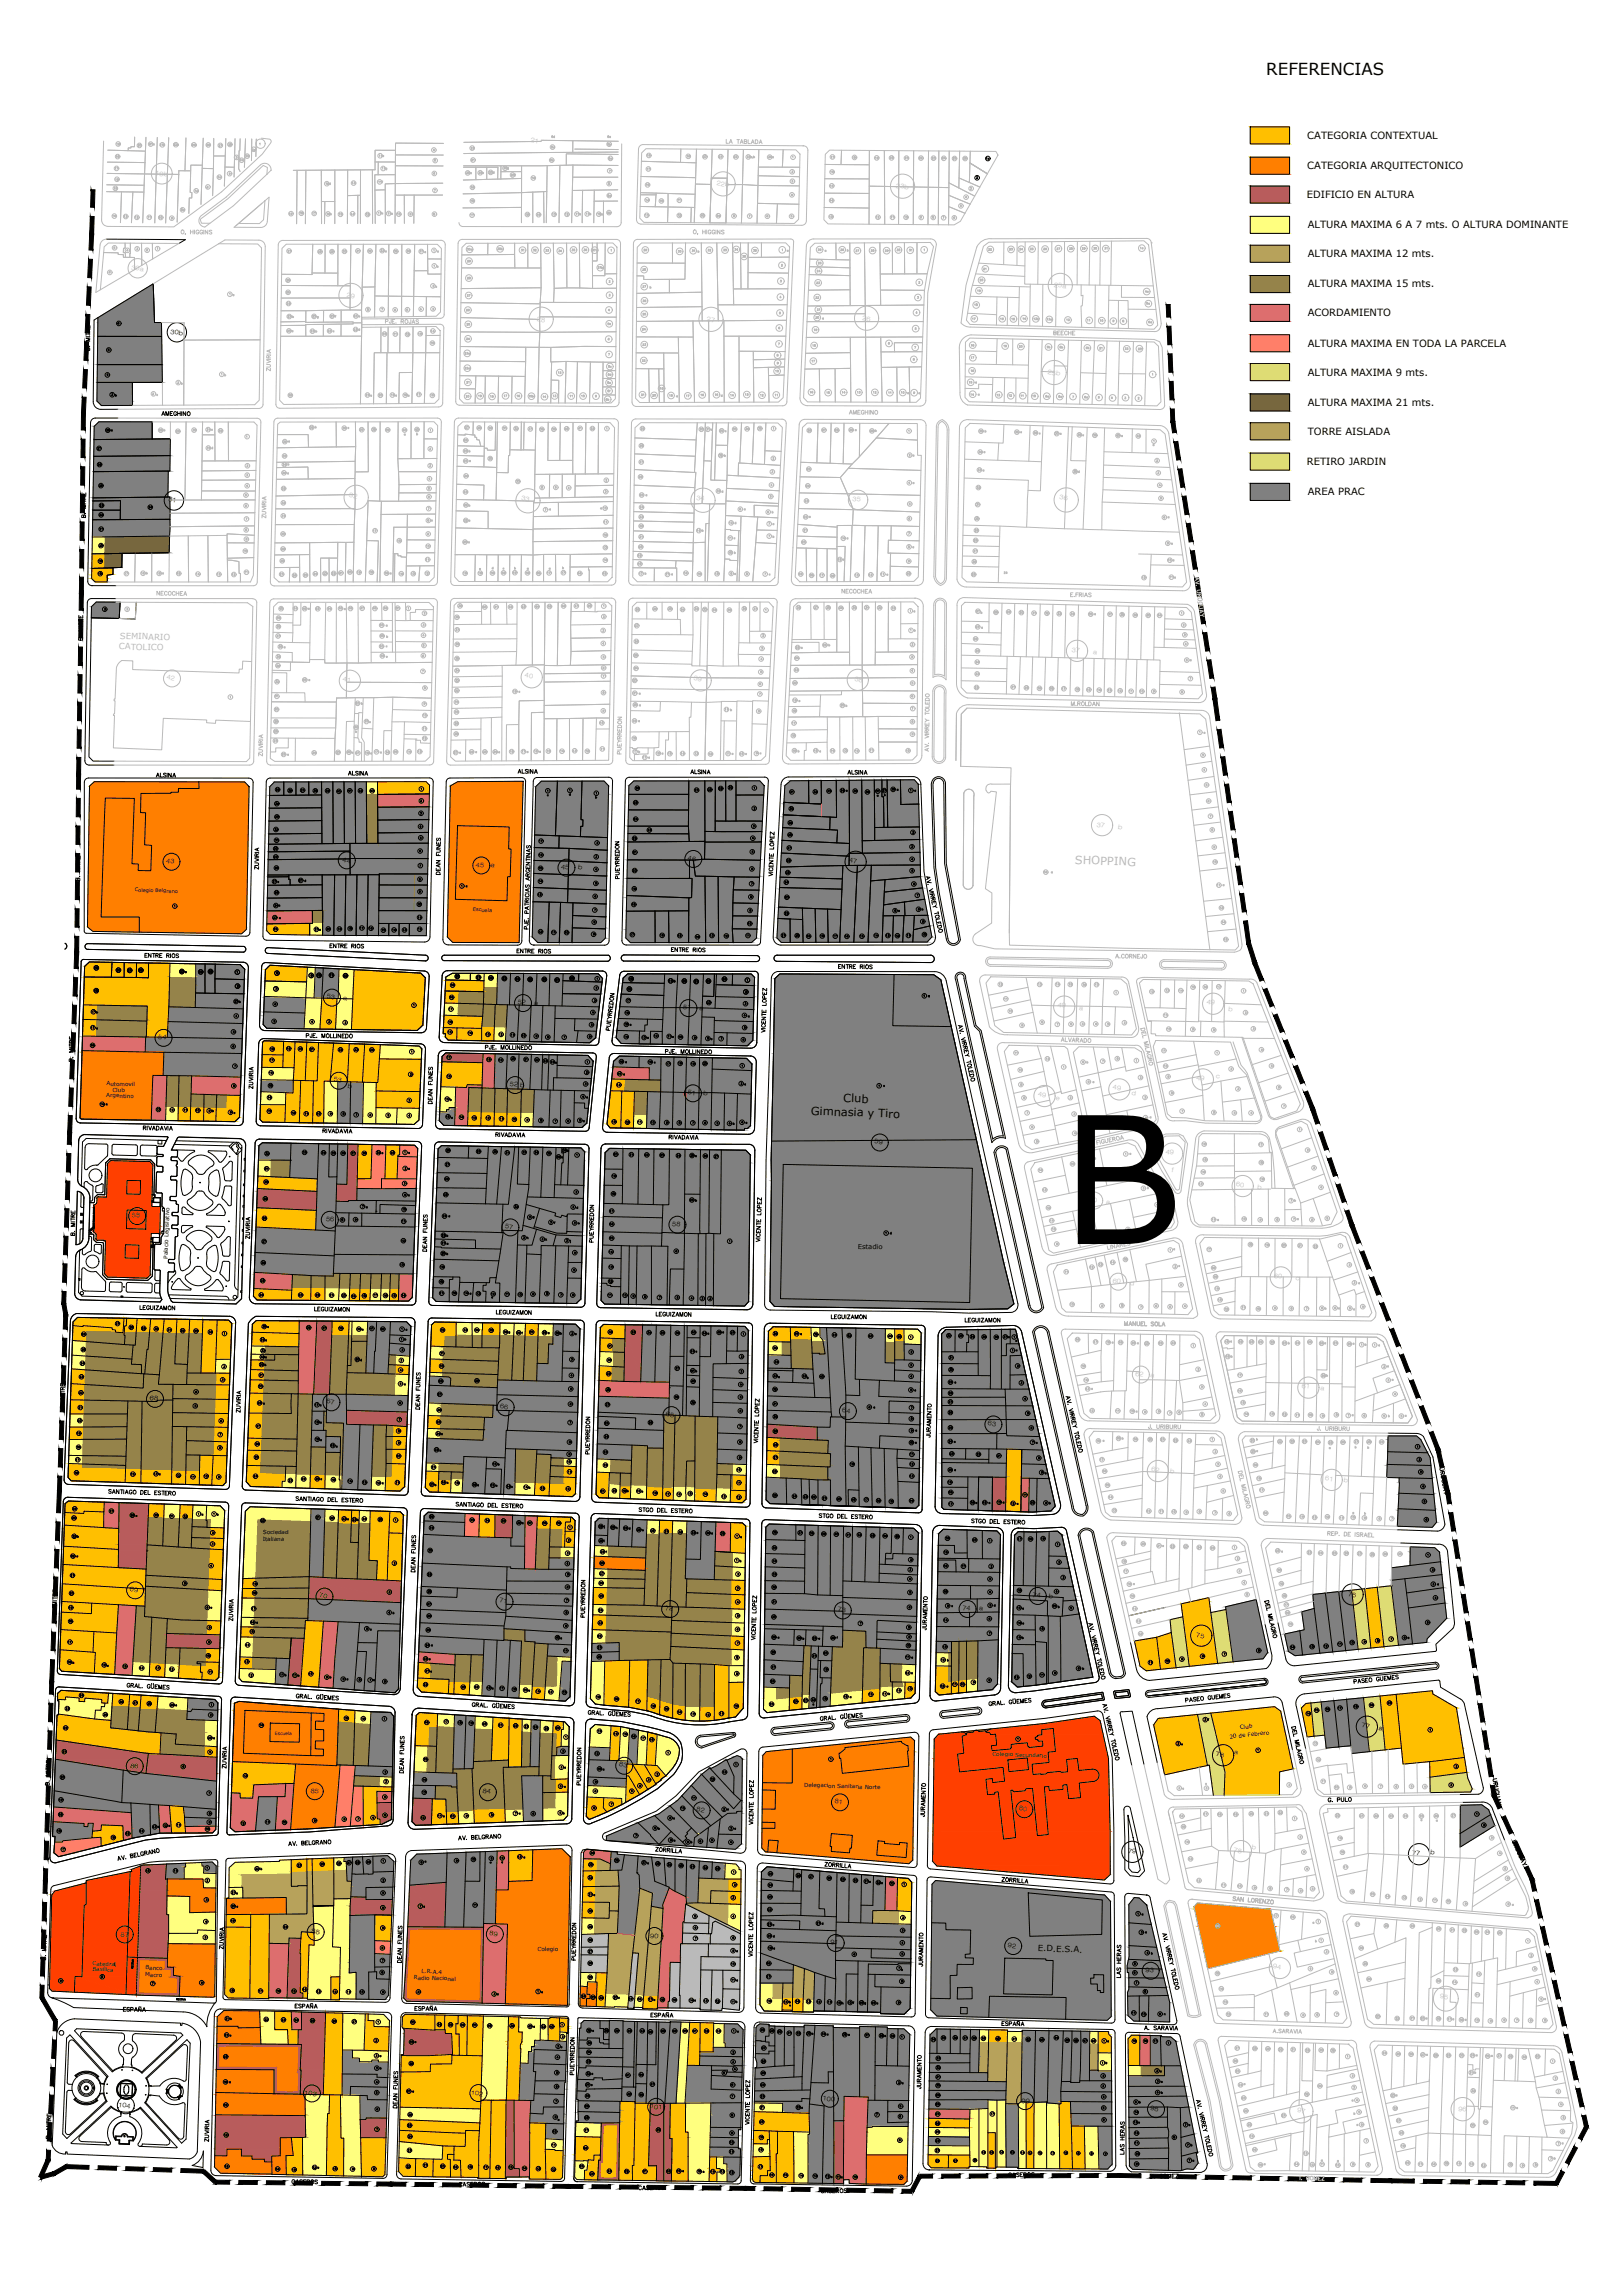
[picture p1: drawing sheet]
<svg xmlns="http://www.w3.org/2000/svg" width="1680mm" height="2376mm" viewBox="0 0 1680 2376" stroke-linecap="round" stroke-linejoin="round" font-family="sans-serif">
<defs><g id="words">
<text font-size="183.4" x="1098" y="1288">B</text>
<text font-size="17.2" x="1311" y="78">REFERENCIAS</text>
<text font-size="11.7" fill="#bababa" x="1113" y="894" transform="rotate(2 1113 894)">SHOPPING</text>
<g font-size="11.7">
<text x="873" y="1141" transform="rotate(2 873 1141)">Club</text>
<text x="839" y="1154" transform="rotate(2 839 1154)">Gimnasia y Tiro</text>
</g>
<g font-size="10.6">
<text x="130" y="1750">GRAL. GÜEMES</text>
<text x="488" y="1770">GRAL. GÜEMES</text>
<text x="607" y="1778">GRAL. GÜEMES</text>
</g>
<g font-size="10.3">
<text x="1353" y="144">CATEGORIA CONTEXTUAL</text>
<text x="1353" y="175">CATEGORIA ARQUITECTONICO</text>
<text x="1353" y="205">EDIFICIO EN ALTURA</text>
<text x="1354" y="236">ALTURA MAXIMA 6 A 7 mts. O ALTURA DOMINANTE</text>
<text x="1354" y="266">ALTURA MAXIMA 12 mts.</text>
<text x="1354" y="297">ALTURA MAXIMA 15 mts.</text>
<text x="1354" y="327">ACORDAMIENTO</text>
<text x="1354" y="359">ALTURA MAXIMA EN TODA LA PARCELA</text>
<text x="1354" y="389">ALTURA MAXIMA 9 mts.</text>
<text x="1354" y="420">ALTURA MAXIMA 21 mts.</text>
<text x="1354" y="450">TORRE AISLADA</text>
<text x="1353" y="481">RETIRO JARDIN</text>
<text x="1354" y="513">AREA PRAC</text>
</g>
<g font-size="10.1">
<text x="111" y="1549">SANTIAGO DEL ESTERO</text>
<text x="305" y="1557">SANTIAGO DEL ESTERO</text>
<text x="471" y="1562">SANTIAGO DEL ESTERO</text>
<text x="306" y="1761">GRAL. GÜEMES</text>
<text x="473" y="1906">AV. BELGRANO</text>
<text x="298" y="1912">AV. BELGRANO</text>
<text x="852" y="1935">ZORRILLA</text>
</g>
<g font-size="9.7">
<text x="802" y="908" transform="rotate(-90 802 908)">VICENTE LOPEZ</text>
<text x="794" y="1070" transform="rotate(-90 794 1070)">VICENTE LOPEZ</text>
<text x="789" y="1287" transform="rotate(-90 789 1287)">VICENTE LOPEZ</text>
<text x="787" y="1495" transform="rotate(-90 787 1495)">VICENTE LOPEZ</text>
<text x="784" y="1699" transform="rotate(-90 784 1699)">VICENTE LOPEZ</text>
</g>
<text font-size="9.7" fill="#bababa" x="1373" y="1592">REP. DE ISRAEL</text>
<text font-size="9.3" fill="#bababa" x="1097" y="1081">ALVARADO</text>
<g font-size="9.3">
<text x="660" y="1567">STGO DEL ESTERO</text>
<text x="847" y="1574">STGO DEL ESTERO</text>
<text x="1004" y="1579">STGO DEL ESTERO</text>
<text x="961" y="1688" transform="rotate(-90 961 1688)">JURAMENTO</text>
</g>
<g font-size="8.8" fill="#bababa">
<text x="186" y="244">O, HIGGINS</text>
<text x="716" y="244">O, HIGGINS</text>
<text x="124" y="661" transform="rotate(2 124 661)">SEMINARIO</text>
<text x="123" y="672" transform="rotate(2 123 672)">CATOLICO</text>
</g>
<g font-size="8.8">
<text x="436" y="1460" transform="rotate(-90 436 1460)">DEAN FUNES</text>
<text x="965" y="1489" transform="rotate(-90 965 1489)">JURAMENTO</text>
<text x="53" y="1849" transform="rotate(-90 53 1849)">B. MITRE</text>
<text x="959" y="1882" transform="rotate(-90 959 1882)">JURAMENTO</text>
<text x="1074" y="2020" transform="rotate(2 1074 2020)">E.D.E.S.A.</text>
<text x="49" y="2030" transform="rotate(-90 49 2030)">B. MITRE</text>
<text x="304" y="2080">ESPAÑA</text>
<text x="127" y="2084">ESPAÑA</text>
<text x="428" y="2083">ESPAÑA</text>
<text x="413" y="2184" transform="rotate(-90 413 2184)">DEAN FUNES</text>
<text x="54" y="2215" transform="rotate(-90 54 2215)">B. MITRE</text>
</g>
<g font-size="8.4">
<text x="94" y="364" transform="rotate(-90 94 364)">B. MITRE</text>
<text x="457" y="907" transform="rotate(-90 457 907)">DEAN FUNES</text>
<text x="84" y="913" transform="rotate(-90 84 913)">B. MITRE</text>
<text x="340" y="983">ENTRE RIOS</text>
<text x="534" y="988">ENTRE RIOS</text>
<text x="694" y="987">ENTRE RIOS</text>
<text x="149" y="993">ENTRE RIOS</text>
<text x="867" y="1004">ENTRE RIOS</text>
<text x="316" y="1076">PJE. MOLLINEDO</text>
<text x="501" y="1088">PJE. MOLLINEDO</text>
<text x="688" y="1092">PJE. MOLLINEDO</text>
<text x="77" y="1100" transform="rotate(-90 77 1100)">B. MITRE</text>
<text x="449" y="1144" transform="rotate(-90 449 1144)">DEAN FUNES</text>
<text x="333" y="1174">RIVADAVIA</text>
<text x="512" y="1178">RIVADAVIA</text>
<text x="79" y="1280" transform="rotate(-90 79 1280)">B. MITRE</text>
<text x="616" y="1287" transform="rotate(-90 616 1287)">PUEYRREDON</text>
<text x="443" y="1297" transform="rotate(-90 443 1297)">DEAN FUNES</text>
<text x="144" y="1357">LEGUIZAMON</text>
<text x="325" y="1359">LEGUIZAMON</text>
<text x="513" y="1362">LEGUIZAMON</text>
<text x="678" y="1364">LEGUIZAMON</text>
<text x="250" y="1463" transform="rotate(-90 250 1463)">ZUVIRIA</text>
<text x="431" y="1629" transform="rotate(-90 431 1629)">DEAN FUNES</text>
<text x="242" y="1679" transform="rotate(-90 242 1679)">ZUVIRIA</text>
<text x="236" y="1832" transform="rotate(-90 236 1832)">ZUVIRIA</text>
<text x="419" y="1837" transform="rotate(-90 419 1837)">DEAN FUNES</text>
<text x="603" y="1849" transform="rotate(-90 603 1849)">PUEYRREDON</text>
<text x="1373" y="1867">G. PULO</text>
<text x="781" y="1890" transform="rotate(-90 781 1890)">VICENTE LOPEZ</text>
<text x="232" y="2019" transform="rotate(-90 232 2019)">ZUVIRIA</text>
<text x="780" y="2027" transform="rotate(-90 780 2027)">VICENTE LOPEZ</text>
<text x="417" y="2033" transform="rotate(-90 417 2033)">DEAN FUNES</text>
<text x="597" y="2031" transform="rotate(-90 597 2031)">PUEYRREDON</text>
<text x="1161" y="2049" transform="rotate(-90 1161 2049)">LAS HERAS</text>
<text x="672" y="2090">ESPAÑA</text>
<text x="1036" y="2098">ESPAÑA</text>
<text x="595" y="2149" transform="rotate(-90 595 2149)">PUEYRREDON</text>
<text x="955" y="2164" transform="rotate(-90 955 2164)">JURAMENTO</text>
<text x="777" y="2201" transform="rotate(-90 777 2201)">VICENTE LOPEZ</text>
<text x="217" y="2218" transform="rotate(-90 217 2218)">ZUVIRIA</text>
<text x="1165" y="2231" transform="rotate(-90 1165 2231)">LAS HERAS</text>
<text x="1043" y="2255">CASEROS</text>
</g>
<g font-size="8.4" fill="#bababa">
<text x="963" y="779" transform="rotate(-90 963 779)">AV. VIRREY TOLEDO</text>
<text x="273" y="784" transform="rotate(-90 273 784)">ZUVIRIA</text>
<text x="645" y="782" transform="rotate(-90 645 782)">PUEYRREDON</text>
<text x="1163" y="1374">MANUEL SOLA</text>
<text x="1187" y="1481">J. URIBURU</text>
<text x="1317" y="2106">A.SARAVIA</text>
<text x="1344" y="2258">I. GOMEZ</text>
</g>
<g font-size="7.9" fill="#bababa">
<text x="750" y="150">LA TABLADA</text>
<text x="398" y="336">PJE. ROJAS</text>
<text x="1089" y="348">BEECHE</text>
<text x="281" y="385" transform="rotate(-90 281 385)">ZUVIRIA</text>
<text x="878" y="430">AMEGHINO</text>
<text x="276" y="537" transform="rotate(-90 276 537)">ZUVIRIA</text>
<text x="161" y="618">NECOCHEA</text>
<text x="870" y="616">NECOCHEA</text>
<text x="1107" y="619">E.FRIAS</text>
<text x="1108" y="732">M.ROLDAN</text>
<text x="1154" y="993">A.CORNEJO</text>
<text x="1362" y="1482">J. URIBURU</text>
</g>
<g font-size="7.9">
<text x="166" y="431">AMEGHINO</text>
<text x="90" y="537" transform="rotate(-90 90 537)">B. MITRE</text>
<text x="86" y="664" transform="rotate(-90 86 664)">B. MITRE</text>
<text x="359" y="804">ALSINA</text>
<text x="535" y="802">ALSINA</text>
<text x="714" y="803">ALSINA</text>
<text x="876" y="803">ALSINA</text>
<text x="161" y="806">ALSINA</text>
<text x="269" y="901" transform="rotate(-90 269 901)">ZUVIRIA</text>
<text x="642" y="911" transform="rotate(-90 642 911)">PUEYRREDON</text>
<text x="263" y="1128" transform="rotate(-90 263 1128)">ZUVIRIA</text>
<text x="147" y="1171">RIVADAVIA</text>
<text x="691" y="1181">RIVADAVIA</text>
<text x="260" y="1283" transform="rotate(-90 260 1283)">ZUVIRIA</text>
<text x="859" y="1367">LEGUIZAMON</text>
<text x="68" y="1459" transform="rotate(-90 68 1459)">B. MITRE</text>
<text x="611" y="1506" transform="rotate(-90 611 1506)">PUEYRREDON</text>
<text x="60" y="1673" transform="rotate(-90 60 1673)">B. MITRE</text>
<text x="606" y="1675" transform="rotate(-90 606 1675)">PUEYRREDON</text>
<text x="956" y="2037" transform="rotate(-90 956 2037)">JURAMENTO</text>
<text x="1184" y="2103">A. SARAVIA</text>
<text x="1192" y="2256">I. GOMEZ</text>
<text x="301" y="2262">CASEROS</text>
<text x="474" y="2265">CASEROS</text>
<text x="660" y="2268">CASEROS</text>
<text x="849" y="2272">CASEROS</text>
</g>
<text font-size="7.5" x="998" y="1370">LEGUIZAMON</text>
<text font-size="7" x="888" y="1293" transform="rotate(2 888 1293)">Estadio</text>
<g font-size="6.6" fill="#bababa">
<text x="549" y="147" transform="rotate(8 549 147)">21</text>
<text x="161" y="181" transform="rotate(8 161 181)">19b</text>
<text x="742" y="192" transform="rotate(8 742 192)">22b</text>
<text x="927" y="194" transform="rotate(8 927 194)">23b</text>
<text x="136" y="279" transform="rotate(8 136 279)">30a</text>
<text x="1091" y="297" transform="rotate(8 1091 297)">25a</text>
<text x="359" y="308" transform="rotate(8 359 308)">29</text>
<text x="556" y="332" transform="rotate(8 556 332)">28</text>
<text x="731" y="332" transform="rotate(8 731 332)">27</text>
<text x="892" y="331" transform="rotate(8 892 331)">26</text>
<text x="1084" y="387" transform="rotate(8 1084 387)">25b</text>
<text x="361" y="515" transform="rotate(8 361 515)">32</text>
<text x="539" y="518" transform="rotate(8 539 518)">33</text>
<text x="721" y="517" transform="rotate(8 721 517)">34</text>
<text x="1096" y="517" transform="rotate(8 1096 517)">36</text>
<text x="1109" y="675" transform="rotate(8 1109 675)">37</text>
<text x="543" y="701" transform="rotate(8 543 701)">40</text>
<text x="172" y="703" transform="rotate(8 172 703)">42</text>
<text x="355" y="705" transform="rotate(8 355 705)">41</text>
<text x="718" y="704" transform="rotate(8 718 704)">39</text>
<text x="885" y="705" transform="rotate(8 885 705)">38</text>
<text x="1157" y="858" transform="rotate(8 1157 858)">b</text>
<text x="1095" y="1042" transform="rotate(8 1095 1042)">49</text>
<text x="1249" y="1039" transform="rotate(8 1249 1039)">49</text>
<text x="1117" y="1046" transform="rotate(8 1117 1046)">a</text>
<text x="1238" y="1118" transform="rotate(8 1238 1118)">49</text>
<text x="1152" y="1128" transform="rotate(8 1152 1128)">49</text>
<text x="1171" y="1133" transform="rotate(8 1171 1133)">d</text>
<text x="1074" y="1135" transform="rotate(8 1074 1135)">49</text>
<text x="1092" y="1139" transform="rotate(7 1092 1139)">e</text>
<text x="1206" y="1194" transform="rotate(8 1206 1194)">49</text>
<text x="1279" y="1228" transform="rotate(8 1279 1228)">60</text>
<text x="1301" y="1230" transform="rotate(8 1301 1230)">b</text>
<text x="1127" y="1244" transform="rotate(8 1127 1244)">60</text>
<text x="1145" y="1246" transform="rotate(7 1145 1246)">a</text>
<text x="1319" y="1323" transform="rotate(8 1319 1323)">60</text>
<text x="1341" y="1325" transform="rotate(8 1341 1325)">c</text>
<text x="1151" y="1328" transform="rotate(8 1151 1328)">60</text>
<text x="1169" y="1330" transform="rotate(8 1169 1330)">d</text>
<text x="1175" y="1424" transform="rotate(8 1175 1424)">62</text>
<text x="1190" y="1426" transform="rotate(8 1190 1426)">a</text>
<text x="1347" y="1437" transform="rotate(8 1347 1437)">61</text>
<text x="1367" y="1439" transform="rotate(8 1367 1439)">a</text>
<text x="1191" y="1523" transform="rotate(8 1191 1523)">62</text>
<text x="1211" y="1525" transform="rotate(8 1211 1525)">b</text>
<text x="1371" y="1532" transform="rotate(8 1371 1532)">61</text>
<text x="1391" y="1534" transform="rotate(8 1391 1534)">b</text>
<text x="1277" y="1917" transform="rotate(8 1277 1917)">78</text>
<text x="1296" y="1915" transform="rotate(8 1296 1915)">b</text>
<text x="1317" y="2038" transform="rotate(8 1317 2038)">94</text>
<text x="1490" y="2069" transform="rotate(8 1490 2069)">95</text>
<text x="1343" y="2186" transform="rotate(8 1343 2186)">97</text>
<text x="1509" y="2185" transform="rotate(8 1509 2185)">96</text>
</g>
<g font-size="6.6">
<text x="176" y="346" transform="rotate(8 176 346)">30b</text>
<text x="174" y="519" transform="rotate(8 174 519)">31</text>
<text x="172" y="893" transform="rotate(8 172 893)">43</text>
<text x="354" y="893" transform="rotate(8 354 893)">44</text>
<text x="712" y="890" transform="rotate(8 712 890)">46</text>
<text x="879" y="892" transform="rotate(8 879 892)">47</text>
<text x="492" y="897" transform="rotate(8 492 897)">45</text>
<text x="508" y="897" transform="rotate(8 508 897)">a</text>
<text x="580" y="899" transform="rotate(8 580 899)">45</text>
<text x="598" y="900" transform="rotate(8 598 900)">b</text>
<text x="338" y="1034" transform="rotate(8 338 1034)">53</text>
<text x="355" y="1035" transform="rotate(7 355 1035)">a</text>
<text x="536" y="1039" transform="rotate(8 536 1039)">52</text>
<text x="552" y="1040" transform="rotate(8 552 1040)">a</text>
<text x="707" y="1044" transform="rotate(8 707 1044)">51</text>
<text x="724" y="1045" transform="rotate(8 724 1045)">a</text>
<text x="164" y="1075" transform="rotate(8 164 1075)">54</text>
<text x="345" y="1120" transform="rotate(8 345 1120)">53</text>
<text x="360" y="1127" transform="rotate(8 360 1127)">b</text>
<text x="527" y="1124" transform="rotate(8 527 1124)">52 b</text>
<text x="712" y="1133" transform="rotate(8 712 1133)">51</text>
<text x="728" y="1134" transform="rotate(8 728 1134)">b</text>
<text x="905" y="1184" transform="rotate(8 905 1184)">59</text>
<text x="136" y="1260" transform="rotate(8 136 1260)">55</text>
<text x="337" y="1264" transform="rotate(8 337 1264)">56</text>
<text x="523" y="1272" transform="rotate(8 523 1272)">57</text>
<text x="695" y="1269" transform="rotate(8 695 1269)">58</text>
<text x="155" y="1449" transform="rotate(8 155 1449)">68</text>
<text x="338" y="1452" transform="rotate(8 338 1452)">67</text>
<text x="517" y="1458" transform="rotate(8 517 1458)">66</text>
<text x="872" y="1462" transform="rotate(8 872 1462)">64</text>
<text x="689" y="1466" transform="rotate(8 689 1466)">65</text>
<text x="1022" y="1476" transform="rotate(8 1022 1476)">63</text>
<text x="134" y="1647" transform="rotate(8 134 1647)">69</text>
<text x="330" y="1654" transform="rotate(8 330 1654)">70</text>
<text x="1068" y="1653" transform="rotate(8 1068 1653)">74</text>
<text x="1085" y="1655" transform="rotate(8 1085 1655)">b</text>
<text x="1395" y="1653" transform="rotate(8 1395 1653)">76</text>
<text x="517" y="1659" transform="rotate(8 517 1659)">71</text>
<text x="688" y="1667" transform="rotate(8 688 1667)">72</text>
<text x="867" y="1668" transform="rotate(8 867 1668)">73</text>
<text x="996" y="1666" transform="rotate(8 996 1666)">74</text>
<text x="1013" y="1667" transform="rotate(8 1013 1667)">a</text>
<text x="1238" y="1695" transform="rotate(8 1238 1695)">75</text>
<text x="1409" y="1788" transform="rotate(8 1409 1788)">77</text>
<text x="1427" y="1791" transform="rotate(8 1427 1791)">a</text>
<text x="1277" y="1816" transform="rotate(8 1277 1816)">a</text>
<text x="1258" y="1818" transform="rotate(8 1258 1818)">78</text>
<text x="641" y="1829" transform="rotate(8 641 1829)">83</text>
<text x="135" y="1830" transform="rotate(8 135 1830)">86</text>
<text x="321" y="1856" transform="rotate(8 321 1856)">85</text>
<text x="499" y="1856" transform="rotate(8 499 1856)">84</text>
<text x="864" y="1867" transform="rotate(8 864 1867)">81</text>
<text x="721" y="1875" transform="rotate(8 721 1875)">82</text>
<text x="1055" y="1874" transform="rotate(8 1055 1874)">80</text>
<text x="1167" y="1918" transform="rotate(8 1167 1918)">79</text>
<text x="1480" y="1919" transform="rotate(8 1480 1919)">b</text>
<text x="1461" y="1920" transform="rotate(8 1461 1920)">77</text>
<text x="322" y="2002" transform="rotate(8 322 2002)">88</text>
<text x="506" y="2003" transform="rotate(8 506 2003)">89</text>
<text x="125" y="2005" transform="rotate(1 125 2005)">87</text>
<text x="673" y="2006" transform="rotate(8 673 2006)">90</text>
<text x="859" y="2012" transform="rotate(8 859 2012)">91</text>
<text x="1043" y="2016" transform="rotate(8 1043 2016)">92</text>
<text x="1186" y="2041" transform="rotate(8 1186 2041)">93</text>
<text x="315" y="2169" transform="rotate(8 315 2169)">103</text>
<text x="487" y="2168" transform="rotate(8 487 2168)">102</text>
<text x="851" y="2174" transform="rotate(8 851 2174)">100</text>
<text x="1057" y="2177" transform="rotate(8 1057 2177)">99</text>
<text x="122" y="2181" transform="rotate(8 122 2181)">104</text>
<text x="673" y="2182" transform="rotate(8 673 2182)">101</text>
<text x="1190" y="2185" transform="rotate(8 1190 2185)">98</text>
</g>
<g font-size="5.9">
<text x="110" y="1124" transform="rotate(2 110 1124)">Automovil</text>
<text x="116" y="1130" transform="rotate(2 116 1130)">Club</text>
<text x="110" y="1136" transform="rotate(2 110 1136)">Argentino</text>
<text x="174" y="1303" transform="rotate(-88 174 1303)">Palacio Legislativo</text>
<text x="272" y="1588" transform="rotate(2 272 1588)">Sociedad</text>
<text x="272" y="1595" transform="rotate(2 272 1595)">Italiana</text>
<text x="1284" y="1790" transform="rotate(-6 1284 1790)">Club</text>
<text x="1273" y="1800" transform="rotate(-6 1273 1800)">20 de Febrero</text>
<text x="1027" y="1818" transform="rotate(2 1027 1818)">Colegio Secundario</text>
<text x="832" y="1850" transform="rotate(2 832 1850)">Delegacion Sanitaria Norte</text>
<text x="556" y="2020" transform="rotate(2 556 2020)">Colegio</text>
<text x="96" y="2035" transform="rotate(2 96 2035)">Catedra</text>
<text x="151" y="2039" transform="rotate(2 151 2039)">Banco</text>
<text x="96" y="2041" transform="rotate(2 96 2041)">Basilica</text>
<text x="436" y="2043" transform="rotate(2 436 2043)">L.R.A.4</text>
<text x="150" y="2046" transform="rotate(2 150 2046)">Macro</text>
<text x="428" y="2049" transform="rotate(2 428 2049)">Radio Nacional</text>
</g>
<g font-size="5.7" fill="#bababa">
<text x="394" y="177">11g</text>
<text x="520" y="177">20g</text>
</g>
<g font-size="5.3" fill="#bababa">
<text x="570" y="144">5d</text>
<text x="120" y="152">19</text>
<text x="141" y="153">20</text>
<text x="153" y="151">21a</text>
<text x="164" y="152">21b</text>
<text x="179" y="152">22a</text>
<text x="212" y="152">26</text>
<text x="225" y="153">27</text>
<text x="235" y="152">28</text>
<text x="569" y="155">5c</text>
<text x="628" y="152">5b</text>
<text x="260" y="157">2a</text>
<text x="119" y="164">18</text>
<text x="247" y="168">2c</text>
<text x="253" y="164">2b</text>
<text x="487" y="168">21</text>
<text x="669" y="163">18</text>
<text x="710" y="164">19</text>
<text x="727" y="164">20</text>
<text x="743" y="164">21</text>
<text x="758" y="164">22</text>
<text x="794" y="165">24a</text>
<text x="859" y="165">17</text>
<text x="881" y="165">18</text>
<text x="905" y="166">19</text>
<text x="936" y="166">21</text>
<text x="950" y="166">22</text>
<text x="964" y="166">23</text>
<text x="985" y="166">25</text>
<text x="996" y="166">26</text>
<text x="118" y="177">17</text>
<text x="669" y="177">17</text>
<text x="224" y="186">5c</text>
<text x="482" y="181">20a</text>
<text x="494" y="181">20c</text>
<text x="528" y="183">20f</text>
<text x="363" y="192">13</text>
<text x="391" y="190">11f</text>
<text x="549" y="187">14</text>
<text x="858" y="195">15</text>
<text x="200" y="200">7a</text>
<text x="628" y="205">9a</text>
<text x="667" y="210">14</text>
<text x="700" y="210">11</text>
<text x="486" y="210">18</text>
<text x="682" y="210">15</text>
<text x="186" y="219">8a</text>
<text x="127" y="226">13</text>
<text x="156" y="227" transform="rotate(-90 156 227)">11</text>
<text x="163" y="228">10</text>
<text x="298" y="224">19</text>
<text x="309" y="223">18</text>
<text x="322" y="223">17</text>
<text x="337" y="224">16c</text>
<text x="350" y="224">15</text>
<text x="362" y="224">14</text>
<text x="391" y="223">11c</text>
<text x="400" y="223">11a</text>
<text x="410" y="224">10</text>
<text x="486" y="225">17</text>
<text x="543" y="224">16</text>
<text x="606" y="224">11b</text>
<text x="618" y="224">10a</text>
<text x="628" y="223">9b</text>
<text x="667" y="225">13</text>
<text x="724" y="225">10</text>
<text x="906" y="227">12</text>
<text x="921" y="227">11</text>
<text x="935" y="227">10</text>
<text x="297" y="262">27</text>
<text x="328" y="263">28</text>
<text x="354" y="262">30</text>
<text x="368" y="262">31</text>
<text x="393" y="262">33</text>
<text x="407" y="262">35</text>
<text x="420" y="262">36</text>
<text x="482" y="260">30a</text>
<text x="514" y="260">30b</text>
<text x="538" y="261">31</text>
<text x="577" y="262">34</text>
<text x="591" y="261">35</text>
<text x="603" y="261">36</text>
<text x="612" y="261">37a</text>
<text x="665" y="261">29</text>
<text x="701" y="262">30</text>
<text x="715" y="262">31</text>
<text x="731" y="261">32</text>
<text x="846" y="261">26</text>
<text x="884" y="262">27</text>
<text x="900" y="262">28</text>
<text x="915" y="262">29</text>
<text x="927" y="261">30</text>
<text x="1044" y="260">23</text>
<text x="1054" y="260">24</text>
<text x="1065" y="260">25</text>
<text x="1079" y="260">26</text>
<text x="1106" y="260">28</text>
<text x="1142" y="259">31</text>
<text x="1179" y="259">1a</text>
<text x="767" y="268">35</text>
<text x="483" y="273">29</text>
<text x="618" y="279">37b</text>
<text x="664" y="282">28</text>
<text x="1017" y="281">21</text>
<text x="844" y="283">24</text>
<text x="295" y="292">26</text>
<text x="1013" y="292">20</text>
<text x="295" y="305">25</text>
<text x="1011" y="303">19</text>
<text x="1184" y="304">4a</text>
<text x="843" y="310">22</text>
<text x="296" y="316">24</text>
<text x="664" y="314">26</text>
<text x="1008" y="318">18</text>
<text x="1186" y="316">5a</text>
<text x="845" y="323">21</text>
<text x="296" y="330">23</text>
<text x="322" y="330">23</text>
<text x="365" y="329">23</text>
<text x="1005" y="332">17</text>
<text x="1034" y="332">16</text>
<text x="1046" y="333">15</text>
<text x="1058" y="332">14</text>
<text x="1069" y="332">13b</text>
<text x="1103" y="333">12</text>
<text x="1124" y="334">11</text>
<text x="482" y="338">25</text>
<text x="628" y="338">5e</text>
<text x="296" y="345">23</text>
<text x="321" y="345">23</text>
<text x="338" y="345">23</text>
<text x="365" y="344">23</text>
<text x="664" y="343">24</text>
<text x="406" y="348">11</text>
<text x="482" y="353">24</text>
<text x="445" y="357">15</text>
<text x="664" y="359">23</text>
<text x="1004" y="360">18</text>
<text x="1038" y="361">19</text>
<text x="1054" y="361">20</text>
<text x="1083" y="362">9b</text>
<text x="1123" y="362">6b</text>
<text x="839" y="376">17</text>
<text x="1004" y="373">17</text>
<text x="480" y="383">22a</text>
<text x="629" y="382">8c</text>
<text x="577" y="388">12</text>
<text x="802" y="387">10</text>
<text x="628" y="390">8d</text>
<text x="628" y="407">8f</text>
<text x="297" y="411">22</text>
<text x="377" y="411">21</text>
<text x="391" y="411">20</text>
<text x="404" y="411">19</text>
<text x="431" y="411">17</text>
<text x="507" y="413">18</text>
<text x="520" y="412">17</text>
<text x="546" y="412">15b</text>
<text x="561" y="413">14</text>
<text x="589" y="412">11</text>
<text x="601" y="412">10</text>
<text x="663" y="411">21</text>
<text x="674" y="412">20</text>
<text x="692" y="412">18</text>
<text x="709" y="412">17</text>
<text x="739" y="411">15</text>
<text x="805" y="411" transform="rotate(-90 805 411)">11</text>
<text x="871" y="409">14</text>
<text x="886" y="409">13</text>
<text x="903" y="409">12</text>
<text x="919" y="409">11</text>
<text x="932" y="409">10</text>
<text x="1004" y="411">14</text>
<text x="1031" y="411">13</text>
<text x="1043" y="412">12</text>
<text x="1056" y="412">11</text>
<text x="1095" y="413">8a</text>
<text x="1121" y="413">6a</text>
<text x="626" y="416">8b</text>
<text x="164" y="448">28</text>
<text x="181" y="449">29</text>
<text x="198" y="448">30</text>
<text x="213" y="447">31</text>
<text x="225" y="448">32</text>
<text x="320" y="445">36</text>
<text x="353" y="446">36</text>
<text x="384" y="447">38</text>
<text x="398" y="447">39</text>
<text x="416" y="448">40</text>
<text x="429" y="447">40</text>
<text x="480" y="445">27</text>
<text x="493" y="445">28</text>
<text x="504" y="446">29</text>
<text x="520" y="446">31</text>
<text x="531" y="446">32</text>
<text x="546" y="446">37</text>
<text x="558" y="447">38</text>
<text x="570" y="447">39</text>
<text x="583" y="446">40</text>
<text x="598" y="446">41</text>
<text x="610" y="446">42</text>
<text x="662" y="446">29</text>
<text x="723" y="447">30</text>
<text x="730" y="447">31</text>
<text x="757" y="447">33</text>
<text x="770" y="446">34</text>
<text x="784" y="446">35</text>
<text x="863" y="448">28</text>
<text x="878" y="447">29</text>
<text x="900" y="448">29</text>
<text x="1012" y="449">35</text>
<text x="1069" y="450">36</text>
<text x="1091" y="451">37</text>
<text x="1130" y="453">39</text>
<text x="1175" y="454">42</text>
<text x="292" y="460">36</text>
<text x="213" y="466">31</text>
<text x="479" y="469">25</text>
<text x="743" y="474">32</text>
<text x="1012" y="470">34</text>
<text x="292" y="474">35</text>
<text x="479" y="479">25</text>
<text x="504" y="477">30</text>
<text x="291" y="483">34</text>
<text x="661" y="480">27</text>
<text x="291" y="492">34</text>
<text x="834" y="488">25</text>
<text x="479" y="495">24</text>
<text x="660" y="496">26</text>
<text x="533" y="501">33</text>
<text x="291" y="508">33</text>
<text x="833" y="505">24</text>
<text x="1010" y="507">32</text>
<text x="479" y="512">23</text>
<text x="661" y="515">25</text>
<text x="741" y="510">32</text>
<text x="290" y="523">32</text>
<text x="661" y="527">24</text>
<text x="1009" y="525">31</text>
<text x="623" y="528">10</text>
<text x="661" y="537">23</text>
<text x="1008" y="539">30</text>
<text x="479" y="541">22</text>
<text x="624" y="543">11</text>
<text x="754" y="544">12</text>
<text x="385" y="552">17</text>
<text x="661" y="547">22</text>
<text x="1008" y="551">29</text>
<text x="410" y="562">15</text>
<text x="478" y="563">20</text>
<text x="757" y="559" transform="rotate(-90 757 559)">11</text>
<text x="829" y="563">20</text>
<text x="870" y="560">14</text>
<text x="1007" y="562">28</text>
<text x="624" y="569">13</text>
<text x="660" y="568">20</text>
<text x="290" y="571">29</text>
<text x="753" y="574">10</text>
<text x="659" y="577">19</text>
<text x="866" y="581">15</text>
<text x="624" y="582">14</text>
<text x="659" y="586">18</text>
<text x="1208" y="582">10</text>
<text x="128" y="596">17</text>
<text x="145" y="596">16</text>
<text x="162" y="596">16</text>
<text x="202" y="597">14</text>
<text x="224" y="597">13</text>
<text x="252" y="595">11</text>
<text x="289" y="597">27</text>
<text x="302" y="598">26</text>
<text x="350" y="595">21</text>
<text x="369" y="595">19</text>
<text x="382" y="595">18</text>
<text x="397" y="596">16</text>
<text x="412" y="596">14</text>
<text x="425" y="596">13</text>
<text x="439" y="596">12</text>
<text x="479" y="596">19</text>
<text x="507" y="595">19</text>
<text x="530" y="595">19</text>
<text x="555" y="596">18</text>
<text x="566" y="595">17</text>
<text x="580" y="595">17</text>
<text x="597" y="596">16</text>
<text x="688" y="597">17</text>
<text x="707" y="595">16</text>
<text x="721" y="597">15</text>
<text x="739" y="596">13</text>
<text x="826" y="597">19</text>
<text x="837" y="598">18</text>
<text x="848" y="598">17</text>
<text x="859" y="598">16</text>
<text x="899" y="597">12</text>
<text x="938" y="596">10</text>
<text x="1005" y="597">25</text>
<text x="1038" y="595">24</text>
<text x="1210" y="600">11</text>
<text x="580" y="630">46</text>
<text x="594" y="630">47</text>
<text x="607" y="629">48</text>
<text x="303" y="632">41</text>
<text x="372" y="632">47</text>
<text x="385" y="632">48</text>
<text x="396" y="632">49</text>
<text x="409" y="632">51</text>
<text x="499" y="631">40</text>
<text x="539" y="630">43</text>
<text x="566" y="630">45</text>
<text x="657" y="633">28</text>
<text x="675" y="633">29</text>
<text x="690" y="633">30</text>
<text x="704" y="634">31</text>
<text x="718" y="633">32</text>
<text x="727" y="633">33</text>
<text x="752" y="634">35</text>
<text x="867" y="631">29</text>
<text x="882" y="631">30</text>
<text x="895" y="631">31</text>
<text x="908" y="631">32</text>
<text x="922" y="632">33</text>
<text x="1009" y="635">27</text>
<text x="1041" y="636">29</text>
<text x="1028" y="636">28</text>
<text x="1054" y="636">30</text>
<text x="1068" y="637">31</text>
<text x="1081" y="637">32</text>
<text x="1107" y="638">34</text>
<text x="1126" y="638">35</text>
<text x="1146" y="638">37</text>
<text x="1159" y="639">38</text>
<text x="1186" y="639">40</text>
<text x="1197" y="639">41</text>
<text x="285" y="651">38</text>
<text x="392" y="649">50</text>
<text x="1009" y="651">27</text>
<text x="285" y="661">37</text>
<text x="393" y="660">50</text>
<text x="287" y="672">36</text>
<text x="392" y="671">50</text>
<text x="470" y="669">36</text>
<text x="656" y="666">26</text>
<text x="851" y="670">25</text>
<text x="823" y="673">25</text>
<text x="285" y="682">35</text>
<text x="393" y="681">50</text>
<text x="470" y="684">35</text>
<text x="470" y="696">34</text>
<text x="1009" y="700">23</text>
<text x="470" y="707">33</text>
<text x="654" y="707">23</text>
<text x="284" y="708">32</text>
<text x="654" y="720">21</text>
<text x="1008" y="714">22</text>
<text x="1059" y="714">20</text>
<text x="1085" y="715">18</text>
<text x="1145" y="717">13</text>
<text x="1172" y="718" transform="rotate(-90 1172 718)">11</text>
<text x="1179" y="718">10</text>
<text x="284" y="723">31</text>
<text x="367" y="730">20</text>
<text x="470" y="729">31</text>
<text x="820" y="727">19</text>
<text x="283" y="737">30</text>
<text x="749" y="737">11</text>
<text x="869" y="732">20</text>
<text x="437" y="743">10</text>
<text x="470" y="739">30</text>
<text x="283" y="749">29</text>
<text x="376" y="749">20</text>
<text x="654" y="749">19</text>
<text x="366" y="755">22</text>
<text x="620" y="751">10</text>
<text x="819" y="751">17</text>
<text x="283" y="760">28</text>
<text x="469" y="762">28</text>
<text x="437" y="767">12</text>
<text x="654" y="767">18</text>
<text x="818" y="764">16</text>
<text x="552" y="780">16</text>
<text x="565" y="780">15</text>
<text x="579" y="780">14</text>
<text x="592" y="780">13</text>
<text x="621" y="778">11</text>
<text x="842" y="779">15</text>
<text x="859" y="779">14</text>
<text x="872" y="779">13</text>
<text x="291" y="783">25</text>
<text x="322" y="781">24</text>
<text x="358" y="781">22</text>
<text x="377" y="782">19</text>
<text x="387" y="781">17</text>
<text x="421" y="780">14</text>
<text x="432" y="780">13</text>
<text x="485" y="781">26</text>
<text x="499" y="781">25</text>
<text x="527" y="780">18</text>
<text x="539" y="780">17</text>
<text x="678" y="782">16</text>
<text x="704" y="782">14</text>
<text x="718" y="782">13</text>
<text x="733" y="783">12</text>
<text x="751" y="782">11</text>
<text x="765" y="783">10</text>
<text x="665" y="786">17</text>
<text x="1255" y="895">10</text>
<text x="1080" y="905">16</text>
<text x="1259" y="919">11</text>
<text x="1264" y="957">14</text>
<text x="1266" y="975">15</text>
<text x="1120" y="1022">16</text>
<text x="1133" y="1022">17</text>
<text x="1245" y="1024">16</text>
<text x="1259" y="1024">17</text>
<text x="1205" y="1028">13</text>
<text x="1039" y="1036">11</text>
<text x="1043" y="1049">10</text>
<text x="1204" y="1053">11</text>
<text x="1049" y="1092">11</text>
<text x="1082" y="1099">12</text>
<text x="1204" y="1106">10</text>
<text x="1244" y="1187">16</text>
<text x="1302" y="1187">17</text>
<text x="1303" y="1206">18</text>
<text x="1107" y="1207">15</text>
<text x="1242" y="1216">14</text>
<text x="1304" y="1223">19</text>
<text x="1240" y="1228">13</text>
<text x="1078" y="1234">13</text>
<text x="1082" y="1253">12</text>
<text x="1285" y="1264">10</text>
<text x="1088" y="1275">10</text>
<text x="1249" y="1296">17</text>
<text x="1292" y="1291">18</text>
<text x="1309" y="1291">19</text>
<text x="1326" y="1292">20</text>
<text x="1359" y="1293">22</text>
<text x="1149" y="1309">14</text>
<text x="1253" y="1315">16</text>
<text x="1255" y="1324">15</text>
<text x="1257" y="1336">14</text>
<text x="1260" y="1348">13</text>
<text x="1107" y="1353">10</text>
<text x="1266" y="1358">12</text>
<text x="1131" y="1391">17</text>
<text x="1267" y="1391">18</text>
<text x="1293" y="1391">20</text>
<text x="1314" y="1392">22</text>
<text x="1157" y="1392">19</text>
<text x="1184" y="1393">20</text>
<text x="1199" y="1393">22</text>
<text x="1327" y="1393">23</text>
<text x="1365" y="1393">26</text>
<text x="1380" y="1393">27</text>
<text x="1268" y="1407">18</text>
<text x="1119" y="1417">15</text>
<text x="1281" y="1426">17</text>
<text x="1121" y="1431">14</text>
<text x="1123" y="1440">13</text>
<text x="1281" y="1442">16</text>
<text x="1127" y="1463">12</text>
<text x="1155" y="1463">11</text>
<text x="1169" y="1463">10</text>
<text x="1314" y="1466">13</text>
<text x="1327" y="1466">12</text>
<text x="1340" y="1467">11</text>
<text x="1354" y="1467">10</text>
<text x="1173" y="1492">19</text>
<text x="1187" y="1493">20</text>
<text x="1214" y="1493">22</text>
<text x="1134" y="1494">18</text>
<text x="1228" y="1494">23</text>
<text x="1322" y="1495">22</text>
<text x="1335" y="1494">22</text>
<text x="1348" y="1494">23</text>
<text x="1361" y="1495">24</text>
<text x="1374" y="1496">25</text>
<text x="1387" y="1495">26</text>
<text x="1401" y="1495">27</text>
<text x="1427" y="1495">29</text>
<text x="1294" y="1505">20</text>
<text x="1138" y="1513">17</text>
<text x="1297" y="1519">19</text>
<text x="1141" y="1525">16</text>
<text x="1300" y="1533">18</text>
<text x="1144" y="1540">15</text>
<text x="1303" y="1545">17</text>
<text x="1147" y="1552">14</text>
<text x="1151" y="1566">13</text>
<text x="1186" y="1567">12</text>
<text x="1199" y="1567">11</text>
<text x="1212" y="1567">10</text>
<text x="1307" y="1569">16</text>
<text x="1331" y="1572">15</text>
<text x="1345" y="1572">14</text>
<text x="1371" y="1573">12</text>
<text x="1386" y="1574">11</text>
<text x="1398" y="1573">10</text>
<text x="1160" y="1600">19</text>
<text x="1180" y="1601">20</text>
<text x="1211" y="1603">22</text>
<text x="1224" y="1603">23</text>
<text x="1320" y="1608">20</text>
<text x="1353" y="1609">23</text>
<text x="1364" y="1610">24</text>
<text x="1391" y="1610">26</text>
<text x="1431" y="1611">29</text>
<text x="1446" y="1611">30</text>
<text x="1161" y="1619">18</text>
<text x="1321" y="1628">20</text>
<text x="1324" y="1642">19</text>
<text x="1172" y="1668">14</text>
<text x="1329" y="1664">17</text>
<text x="1330" y="1672">16</text>
<text x="1176" y="1681">13</text>
<text x="1333" y="1684">15</text>
<text x="1178" y="1694">12</text>
<text x="1359" y="1807">13</text>
<text x="1362" y="1824">12</text>
<text x="1367" y="1846">11</text>
<text x="1221" y="1882">16</text>
<text x="1245" y="1880">17</text>
<text x="1260" y="1881">18</text>
<text x="1276" y="1881">19</text>
<text x="1292" y="1880">20</text>
<text x="1308" y="1880">21</text>
<text x="1322" y="1879">22</text>
<text x="1407" y="1882">21</text>
<text x="1437" y="1882">23</text>
<text x="1469" y="1882">25</text>
<text x="1484" y="1882">26</text>
<text x="1501" y="1882">27</text>
<text x="1222" y="1893">15</text>
<text x="1226" y="1909">14</text>
<text x="1387" y="1920">18</text>
<text x="1229" y="1927">13</text>
<text x="1264" y="1954">11</text>
<text x="1281" y="1955">10</text>
<text x="1418" y="1963">15</text>
<text x="1451" y="1967">13</text>
<text x="1467" y="1968">12</text>
<text x="1483" y="1970">11</text>
<text x="1496" y="1971">10</text>
<text x="1318" y="1985">17</text>
<text x="1257" y="1996">16</text>
<text x="1402" y="1994">27</text>
<text x="1432" y="1996">28</text>
<text x="1459" y="1996">29</text>
<text x="1486" y="1999">30</text>
<text x="1500" y="2000">31</text>
<text x="1513" y="2001">32</text>
<text x="1525" y="2002">33</text>
<text x="1406" y="2019">26</text>
<text x="1410" y="2035">25</text>
<text x="1257" y="2045">15</text>
<text x="1504" y="2041">13</text>
<text x="1414" y="2051">24</text>
<text x="1526" y="2067">11</text>
<text x="1265" y="2075">13</text>
<text x="1308" y="2088">11</text>
<text x="1423" y="2090">23</text>
<text x="1443" y="2092">22</text>
<text x="1459" y="2092">21</text>
<text x="1526" y="2094">10</text>
<text x="1278" y="2123">27</text>
<text x="1296" y="2123">28</text>
<text x="1310" y="2123">29</text>
<text x="1323" y="2124">30</text>
<text x="1336" y="2124">31</text>
<text x="1365" y="2125">35</text>
<text x="1377" y="2125">36</text>
<text x="1430" y="2128">24</text>
<text x="1444" y="2129">25</text>
<text x="1458" y="2129">26</text>
<text x="1470" y="2129">27</text>
<text x="1483" y="2130">28</text>
<text x="1496" y="2130">29</text>
<text x="1276" y="2136">26</text>
<text x="1281" y="2161">24</text>
<text x="1363" y="2162">34</text>
<text x="1439" y="2172">23</text>
<text x="1522" y="2167">32</text>
<text x="1284" y="2174">23</text>
<text x="1287" y="2188">22</text>
<text x="1564" y="2184">11</text>
<text x="1445" y="2197">21</text>
<text x="1535" y="2199">34</text>
<text x="1290" y="2202">20</text>
<text x="1296" y="2228">16</text>
<text x="1349" y="2232">13</text>
<text x="1302" y="2244">15</text>
<text x="1355" y="2243">12</text>
<text x="1366" y="2243">11</text>
<text x="1454" y="2242">18</text>
<text x="1520" y="2243">13</text>
<text x="1560" y="2243">10</text>
</g>
<g font-size="5.3">
<text x="109" y="448">28</text>
<text x="100" y="483">26</text>
<text x="102" y="526">23</text>
<text x="153" y="527">24</text>
<text x="102" y="550">21</text>
<text x="102" y="567">20</text>
<text x="101" y="596">18</text>
<text x="284" y="820">35</text>
<text x="310" y="821">37</text>
<text x="323" y="821">38</text>
<text x="336" y="821">39</text>
<text x="348" y="822">40</text>
<text x="359" y="821">41</text>
<text x="370" y="821">42</text>
<text x="382" y="821">43</text>
<text x="718" y="820">27</text>
<text x="743" y="818">29</text>
<text x="753" y="818">30</text>
<text x="817" y="822">31</text>
<text x="841" y="822">32</text>
<text x="855" y="821">33</text>
<text x="869" y="821">34</text>
<text x="882" y="821">35</text>
<text x="906" y="821">37</text>
<text x="921" y="820">38</text>
<text x="655" y="833">25</text>
<text x="284" y="834">34</text>
<text x="816" y="840">30</text>
<text x="655" y="850">24</text>
<text x="815" y="854">29</text>
<text x="283" y="861">32</text>
<text x="669" y="861">23</text>
<text x="284" y="872">31</text>
<text x="283" y="881">30</text>
<text x="814" y="880">27</text>
<text x="283" y="889">29</text>
<text x="814" y="893">26</text>
<text x="283" y="901">28</text>
<text x="654" y="903">20</text>
<text x="812" y="906">25</text>
<text x="282" y="915">27</text>
<text x="309" y="914">27</text>
<text x="139" y="923" transform="rotate(2 139 923)">Colegio Belgrano</text>
<text x="556" y="929">13</text>
<text x="283" y="940">24</text>
<text x="431" y="939">10</text>
<text x="653" y="939">18</text>
<text x="489" y="943" transform="rotate(2 489 943)">Escuela</text>
<text x="811" y="948">22</text>
<text x="773" y="958">10</text>
<text x="282" y="964">22</text>
<text x="337" y="964">20</text>
<text x="372" y="963">17</text>
<text x="381" y="963">16</text>
<text x="394" y="965">15</text>
<text x="416" y="965">13</text>
<text x="432" y="964">12</text>
<text x="557" y="967">12</text>
<text x="571" y="968">11</text>
<text x="583" y="968">10</text>
<text x="652" y="970">17</text>
<text x="683" y="970">16</text>
<text x="701" y="971">15</text>
<text x="734" y="971">13</text>
<text x="772" y="971">11</text>
<text x="808" y="970">21</text>
<text x="822" y="971">20</text>
<text x="834" y="972">19</text>
<text x="848" y="971">18</text>
<text x="862" y="972">17</text>
<text x="874" y="972">16</text>
<text x="889" y="972">15</text>
<text x="904" y="971">14</text>
<text x="916" y="971">13</text>
<text x="926" y="971">12</text>
<text x="938" y="971">11</text>
<text x="954" y="970">10</text>
<text x="719" y="972">14</text>
<text x="97" y="1004">19</text>
<text x="131" y="1007">21</text>
<text x="205" y="1009">24</text>
<text x="355" y="1012">12</text>
<text x="471" y="1013">20</text>
<text x="492" y="1014">21</text>
<text x="505" y="1015">22</text>
<text x="519" y="1015">23</text>
<text x="589" y="1015">28</text>
<text x="651" y="1016">19</text>
<text x="692" y="1018">11</text>
<text x="706" y="1018">20</text>
<text x="718" y="1018">21</text>
<text x="747" y="1016">24</text>
<text x="466" y="1022">19</text>
<text x="649" y="1026">18</text>
<text x="465" y="1035">18</text>
<text x="241" y="1039">23</text>
<text x="647" y="1038">17</text>
<text x="731" y="1040">23</text>
<text x="464" y="1047">17</text>
<text x="463" y="1060">16</text>
<text x="93" y="1066">17</text>
<text x="463" y="1071">15</text>
<text x="484" y="1072">14</text>
<text x="502" y="1073">13</text>
<text x="516" y="1073">12</text>
<text x="528" y="1074">11</text>
<text x="645" y="1076">14</text>
<text x="664" y="1076">13</text>
<text x="690" y="1075">11</text>
<text x="702" y="1076">10</text>
<text x="93" y="1084">16</text>
<text x="279" y="1088">18</text>
<text x="320" y="1089">21</text>
<text x="350" y="1089">22</text>
<text x="366" y="1089">23</text>
<text x="382" y="1089">24</text>
<text x="462" y="1097">17</text>
<text x="279" y="1100">17</text>
<text x="515" y="1100">19</text>
<text x="553" y="1100">22</text>
<text x="562" y="1101">23</text>
<text x="569" y="1102">24</text>
<text x="640" y="1101">16</text>
<text x="670" y="1102">16</text>
<text x="689" y="1103">17</text>
<text x="701" y="1103">18</text>
<text x="715" y="1103">19</text>
<text x="278" y="1113">16</text>
<text x="462" y="1117">16</text>
<text x="277" y="1126">15</text>
<text x="638" y="1125">14</text>
<text x="276" y="1138">14</text>
<text x="103" y="1145">14</text>
<text x="460" y="1140">15</text>
<text x="161" y="1151">13</text>
<text x="175" y="1151">12</text>
<text x="202" y="1152">10</text>
<text x="276" y="1153">13</text>
<text x="314" y="1155">11</text>
<text x="327" y="1155">10</text>
<text x="475" y="1159">14</text>
<text x="488" y="1160">13</text>
<text x="660" y="1164">11</text>
<text x="647" y="1164">12</text>
<text x="461" y="1193">28</text>
<text x="581" y="1193">36</text>
<text x="273" y="1197">32</text>
<text x="312" y="1195">33</text>
<text x="342" y="1196">35</text>
<text x="352" y="1196">36</text>
<text x="363" y="1196">37</text>
<text x="374" y="1196">38</text>
<text x="389" y="1196">39</text>
<text x="492" y="1194">29</text>
<text x="540" y="1195">33</text>
<text x="565" y="1196">35</text>
<text x="634" y="1197">20</text>
<text x="651" y="1198">21</text>
<text x="699" y="1199">24</text>
<text x="727" y="1199">26</text>
<text x="273" y="1212">31</text>
<text x="460" y="1223">26</text>
<text x="633" y="1220">19</text>
<text x="272" y="1226">30</text>
<text x="459" y="1239">25</text>
<text x="632" y="1238">18</text>
<text x="713" y="1245">25</text>
<text x="531" y="1252">32</text>
<text x="416" y="1254">10</text>
<text x="271" y="1264">28</text>
<text x="457" y="1261">24 a</text>
<text x="415" y="1267">11</text>
<text x="630" y="1270">16</text>
<text x="271" y="1288">27</text>
<text x="415" y="1287">12</text>
<text x="456" y="1289">21</text>
<text x="630" y="1284">15</text>
<text x="456" y="1300">20</text>
<text x="630" y="1298">14</text>
<text x="270" y="1310">26</text>
<text x="413" y="1312">13</text>
<text x="630" y="1314">13</text>
<text x="269" y="1328">25</text>
<text x="454" y="1329">18</text>
<text x="629" y="1329">12</text>
<text x="308" y="1343">23</text>
<text x="326" y="1343">22</text>
<text x="340" y="1343">21</text>
<text x="353" y="1343">20</text>
<text x="374" y="1344">18</text>
<text x="405" y="1344">15</text>
<text x="415" y="1343">14</text>
<text x="480" y="1341">14</text>
<text x="492" y="1342">13</text>
<text x="119" y="1373">27</text>
<text x="133" y="1377">28</text>
<text x="146" y="1378">29</text>
<text x="173" y="1379">31</text>
<text x="271" y="1375">35</text>
<text x="333" y="1377">37</text>
<text x="369" y="1378">39</text>
<text x="382" y="1378">41</text>
<text x="393" y="1378">42</text>
<text x="506" y="1379">35</text>
<text x="84" y="1384">26</text>
<text x="186" y="1380">32</text>
<text x="520" y="1381">36</text>
<text x="534" y="1382">36</text>
<text x="561" y="1382">38</text>
<text x="574" y="1383">38</text>
<text x="629" y="1381">32</text>
<text x="653" y="1381">33</text>
<text x="669" y="1382">34</text>
<text x="683" y="1382">35</text>
<text x="755" y="1382">47</text>
<text x="800" y="1383">36</text>
<text x="822" y="1383">37</text>
<text x="861" y="1384">41</text>
<text x="876" y="1385">42</text>
<text x="898" y="1385">43</text>
<text x="979" y="1385">32</text>
<text x="269" y="1389">34</text>
<text x="928" y="1386">45</text>
<text x="1004" y="1386">34</text>
<text x="1016" y="1386">35</text>
<text x="1038" y="1386">37</text>
<text x="83" y="1399">25</text>
<text x="269" y="1401">33</text>
<text x="455" y="1403">31</text>
<text x="268" y="1407">32</text>
<text x="367" y="1410">40</text>
<text x="82" y="1414">24</text>
<text x="268" y="1415">32</text>
<text x="628" y="1410">30</text>
<text x="801" y="1412">34</text>
<text x="698" y="1419">37</text>
<text x="714" y="1421">41</text>
<text x="981" y="1420">30</text>
<text x="81" y="1428">23</text>
<text x="267" y="1426">31</text>
<text x="627" y="1425">29</text>
<text x="799" y="1427">33</text>
<text x="830" y="1427">33</text>
<text x="848" y="1427">40</text>
<text x="714" y="1432">40</text>
<text x="267" y="1438">30</text>
<text x="81" y="1444">22</text>
<text x="452" y="1446">27</text>
<text x="627" y="1441">28</text>
<text x="981" y="1445">28</text>
<text x="325" y="1457">17</text>
<text x="626" y="1456">27</text>
<text x="714" y="1454">39</text>
<text x="799" y="1456">31</text>
<text x="981" y="1453">27</text>
<text x="80" y="1459">21</text>
<text x="452" y="1462">26</text>
<text x="800" y="1469">30</text>
<text x="325" y="1475">18</text>
<text x="625" y="1476">25</text>
<text x="670" y="1475">26</text>
<text x="264" y="1478">27</text>
<text x="981" y="1480">25</text>
<text x="79" y="1486">19</text>
<text x="450" y="1487">24</text>
<text x="326" y="1492">19</text>
<text x="625" y="1489">24</text>
<text x="264" y="1497">26</text>
<text x="941" y="1496">10</text>
<text x="981" y="1494">24</text>
<text x="78" y="1501">18</text>
<text x="449" y="1503">22</text>
<text x="624" y="1506">23</text>
<text x="262" y="1511">25</text>
<text x="982" y="1507">23</text>
<text x="1010" y="1508">22</text>
<text x="78" y="1513">17</text>
<text x="586" y="1516">10</text>
<text x="446" y="1521">21</text>
<text x="624" y="1519">22</text>
<text x="762" y="1524">10</text>
<text x="879" y="1518">19</text>
<text x="941" y="1518">12</text>
<text x="981" y="1524">20</text>
<text x="159" y="1528">13</text>
<text x="182" y="1530">12</text>
<text x="587" y="1526">11</text>
<text x="197" y="1531">11</text>
<text x="211" y="1531">10</text>
<text x="297" y="1535">23</text>
<text x="312" y="1534">22</text>
<text x="326" y="1533">20</text>
<text x="342" y="1534">16</text>
<text x="359" y="1536">14</text>
<text x="941" y="1530">13</text>
<text x="409" y="1537">11</text>
<text x="456" y="1537">19</text>
<text x="488" y="1539">16</text>
<text x="507" y="1540">15</text>
<text x="524" y="1541">14</text>
<text x="542" y="1542">14</text>
<text x="980" y="1537">19</text>
<text x="559" y="1543">13</text>
<text x="585" y="1544">12</text>
<text x="633" y="1546">20</text>
<text x="643" y="1546">19</text>
<text x="658" y="1546">19</text>
<text x="675" y="1548">18</text>
<text x="981" y="1547">18</text>
<text x="689" y="1549">17</text>
<text x="700" y="1549">16</text>
<text x="712" y="1548">15</text>
<text x="746" y="1552">13</text>
<text x="799" y="1550">25</text>
<text x="831" y="1552">23</text>
<text x="840" y="1552">22</text>
<text x="851" y="1553">21</text>
<text x="1058" y="1550">11</text>
<text x="881" y="1555">18</text>
<text x="894" y="1555">17</text>
<text x="907" y="1556">16</text>
<text x="1004" y="1558">16</text>
<text x="1016" y="1558">15</text>
<text x="1032" y="1558">13</text>
<text x="1066" y="1558">10</text>
<text x="74" y="1564">26</text>
<text x="113" y="1567">27</text>
<text x="134" y="1571">29</text>
<text x="159" y="1571">30</text>
<text x="175" y="1572">31</text>
<text x="74" y="1574">25</text>
<text x="189" y="1572">32</text>
<text x="269" y="1577">20</text>
<text x="353" y="1575">23</text>
<text x="364" y="1576">23</text>
<text x="374" y="1575">24</text>
<text x="391" y="1576">25</text>
<text x="486" y="1576">33</text>
<text x="518" y="1577">35</text>
<text x="444" y="1584">31</text>
<text x="534" y="1579">36</text>
<text x="545" y="1579">37</text>
<text x="561" y="1579">38</text>
<text x="619" y="1583">29</text>
<text x="645" y="1584">29</text>
<text x="673" y="1587">30</text>
<text x="687" y="1588">31</text>
<text x="701" y="1588">32</text>
<text x="730" y="1589">34</text>
<text x="745" y="1590">35</text>
<text x="837" y="1590">38</text>
<text x="74" y="1593">22</text>
<text x="850" y="1590">39</text>
<text x="863" y="1591">40</text>
<text x="875" y="1591">41</text>
<text x="900" y="1592">43</text>
<text x="978" y="1595">19</text>
<text x="1053" y="1595">17</text>
<text x="1064" y="1596">18</text>
<text x="619" y="1597">29</text>
<text x="799" y="1605">35</text>
<text x="73" y="1613">22</text>
<text x="621" y="1609">29</text>
<text x="976" y="1609">18</text>
<text x="799" y="1619">34</text>
<text x="620" y="1621">28</text>
<text x="976" y="1623">16</text>
<text x="994" y="1624">17</text>
<text x="620" y="1631">27</text>
<text x="72" y="1633">21</text>
<text x="442" y="1632">29</text>
<text x="619" y="1641">26</text>
<text x="441" y="1650">28</text>
<text x="798" y="1645">32</text>
<text x="976" y="1650">15</text>
<text x="1052" y="1649">16</text>
<text x="71" y="1652">20</text>
<text x="261" y="1651">18</text>
<text x="619" y="1655">25</text>
<text x="798" y="1661">31</text>
<text x="71" y="1667">19</text>
<text x="260" y="1668">17</text>
<text x="441" y="1663">27</text>
<text x="1052" y="1667">15</text>
<text x="1089" y="1665">15</text>
<text x="619" y="1669">24</text>
<text x="441" y="1675">26</text>
<text x="976" y="1680">14</text>
<text x="618" y="1682">23</text>
<text x="1052" y="1682">14</text>
<text x="440" y="1690">25</text>
<text x="1076" y="1688">10</text>
<text x="574" y="1698">10</text>
<text x="618" y="1696">22</text>
<text x="798" y="1697">29</text>
<text x="859" y="1698">29</text>
<text x="1052" y="1698">14</text>
<text x="1452" y="1698">6 a</text>
<text x="840" y="1698">29</text>
<text x="440" y="1706">24</text>
<text x="618" y="1708">21</text>
<text x="975" y="1707">13</text>
<text x="1355" y="1707">13</text>
<text x="1384" y="1704">11</text>
<text x="797" y="1713">28</text>
<text x="213" y="1717">10</text>
<text x="617" y="1718">20</text>
<text x="840" y="1717">21</text>
<text x="973" y="1721">12</text>
<text x="69" y="1723">16</text>
<text x="105" y="1726">16</text>
<text x="253" y="1723">13</text>
<text x="161" y="1729">13</text>
<text x="215" y="1733">11</text>
<text x="439" y="1732">21</text>
<text x="257" y="1737">12</text>
<text x="289" y="1736">11</text>
<text x="303" y="1737">11</text>
<text x="937" y="1734">12</text>
<text x="1050" y="1739">13</text>
<text x="1063" y="1738">12</text>
<text x="1076" y="1736">11</text>
<text x="437" y="1746">22</text>
<text x="490" y="1749">19</text>
<text x="503" y="1750">18</text>
<text x="517" y="1750">17</text>
<text x="530" y="1751">16</text>
<text x="541" y="1752">15</text>
<text x="939" y="1750">13</text>
<text x="973" y="1748">12</text>
<text x="993" y="1746">10</text>
<text x="81" y="1758">24</text>
<text x="554" y="1753">14</text>
<text x="581" y="1754">13</text>
<text x="913" y="1756">11</text>
<text x="658" y="1764">17</text>
<text x="839" y="1762">22</text>
<text x="851" y="1761">18</text>
<text x="873" y="1759">16</text>
<text x="137" y="1765">27</text>
<text x="152" y="1766">28</text>
<text x="175" y="1767">29</text>
<text x="673" y="1768">16</text>
<text x="759" y="1768">10</text>
<text x="1417" y="1767">19</text>
<text x="1435" y="1765">20</text>
<text x="701" y="1775">14</text>
<text x="1360" y="1773">15</text>
<text x="1384" y="1771">17</text>
<text x="356" y="1781">15</text>
<text x="373" y="1782">16</text>
<text x="730" y="1778">12</text>
<text x="744" y="1776">11</text>
<text x="1351" y="1776">14</text>
<text x="439" y="1785">16</text>
<text x="459" y="1785">17</text>
<text x="473" y="1786">18</text>
<text x="485" y="1786">19</text>
<text x="65" y="1791">22</text>
<text x="515" y="1788">21</text>
<text x="531" y="1789">22</text>
<text x="542" y="1790">23</text>
<text x="551" y="1790">24</text>
<text x="563" y="1792">25</text>
<text x="575" y="1791">26</text>
<text x="618" y="1795">13</text>
<text x="635" y="1797">14</text>
<text x="645" y="1798">15</text>
<text x="653" y="1800">16</text>
<text x="663" y="1802">17</text>
<text x="672" y="1803">18</text>
<text x="64" y="1816">21</text>
<text x="438" y="1824">15</text>
<text x="747" y="1837">13</text>
<text x="62" y="1842">20</text>
<text x="436" y="1845">14</text>
<text x="734" y="1844">12</text>
<text x="436" y="1858">13</text>
<text x="716" y="1864">11</text>
<text x="704" y="1874">10</text>
<text x="453" y="1882">11</text>
<text x="274" y="1888">11</text>
<text x="435" y="1884">12</text>
<text x="157" y="1893">13</text>
<text x="168" y="1892">12</text>
<text x="182" y="1892">11</text>
<text x="212" y="1896">10</text>
<text x="129" y="1900">15</text>
<text x="114" y="1905">16</text>
<text x="62" y="1917">17</text>
<text x="517" y="1926">12</text>
<text x="610" y="1921">34</text>
<text x="348" y="1931">26</text>
<text x="358" y="1931">27</text>
<text x="367" y="1930">28</text>
<text x="379" y="1930">29</text>
<text x="487" y="1927">10</text>
<text x="635" y="1928">35</text>
<text x="664" y="1931">37</text>
<text x="678" y="1932">38</text>
<text x="263" y="1937">22</text>
<text x="714" y="1935">41</text>
<text x="727" y="1936">42</text>
<text x="740" y="1937">43</text>
<text x="179" y="1939">11</text>
<text x="608" y="1946">32</text>
<text x="823" y="1944">26</text>
<text x="836" y="1945">27</text>
<text x="870" y="1948">29</text>
<text x="883" y="1949">30</text>
<text x="794" y="1954">24</text>
<text x="906" y="1951">32</text>
<text x="920" y="1952">33</text>
<text x="238" y="1961">21</text>
<text x="608" y="1964">31</text>
<text x="238" y="1976">20</text>
<text x="494" y="1974" transform="rotate(-90 494 1974)">11</text>
<text x="238" y="1991">19</text>
<text x="292" y="1997">24</text>
<text x="608" y="1997">29</text>
<text x="794" y="1995">21</text>
<text x="793" y="2007">20</text>
<text x="608" y="2011">28</text>
<text x="794" y="2019">19</text>
<text x="608" y="2022">27</text>
<text x="608" y="2035">26</text>
<text x="756" y="2036">10</text>
<text x="608" y="2049">25</text>
<text x="793" y="2049">17</text>
<text x="237" y="2063">18</text>
<text x="301" y="2064">15</text>
<text x="313" y="2062">14</text>
<text x="327" y="2064">13</text>
<text x="358" y="2064">11</text>
<text x="372" y="2064">10</text>
<text x="601" y="2069">24</text>
<text x="611" y="2070">23</text>
<text x="619" y="2070">22</text>
<text x="634" y="2070">20</text>
<text x="650" y="2072">19</text>
<text x="671" y="2072">17</text>
<text x="713" y="2073">14</text>
<text x="728" y="2074">13</text>
<text x="740" y="2074">12</text>
<text x="793" y="2074">16</text>
<text x="823" y="2074">14</text>
<text x="834" y="2074">13</text>
<text x="845" y="2075">12</text>
<text x="877" y="2075">10</text>
<text x="889" y="2076">10</text>
<text x="1171" y="2086">11</text>
<text x="1181" y="2088">10</text>
<text x="272" y="2093">22</text>
<text x="290" y="2093">23</text>
<text x="304" y="2094">24</text>
<text x="320" y="2094">25</text>
<text x="424" y="2096">33</text>
<text x="452" y="2098">34</text>
<text x="476" y="2099">36</text>
<text x="546" y="2100">40</text>
<text x="560" y="2100">42</text>
<text x="568" y="2100">43</text>
<text x="607" y="2104">36</text>
<text x="625" y="2105">38</text>
<text x="636" y="2105">39</text>
<text x="649" y="2105">40</text>
<text x="683" y="2105">48</text>
<text x="695" y="2105">49</text>
<text x="706" y="2105">50</text>
<text x="716" y="2105">51</text>
<text x="728" y="2105">52</text>
<text x="741" y="2105">53</text>
<text x="786" y="2104">28</text>
<text x="796" y="2105">29</text>
<text x="804" y="2106">30</text>
<text x="814" y="2107">31</text>
<text x="823" y="2107">32</text>
<text x="834" y="2107">33</text>
<text x="849" y="2108">34</text>
<text x="871" y="2109">36</text>
<text x="895" y="2109">37</text>
<text x="909" y="2110">38</text>
<text x="423" y="2116">30</text>
<text x="963" y="2113">34</text>
<text x="986" y="2112">36</text>
<text x="996" y="2112">37</text>
<text x="1005" y="2112">38</text>
<text x="1015" y="2112">39</text>
<text x="1030" y="2113">40</text>
<text x="1047" y="2113">41</text>
<text x="1102" y="2115">45</text>
<text x="1120" y="2115">47</text>
<text x="1129" y="2115">48</text>
<text x="1171" y="2115">15</text>
<text x="1183" y="2115">16</text>
<text x="1193" y="2115">17</text>
<text x="788" y="2122">27</text>
<text x="231" y="2131">20</text>
<text x="423" y="2139">29</text>
<text x="606" y="2136">33</text>
<text x="787" y="2136">26</text>
<text x="968" y="2143">32</text>
<text x="606" y="2149">32</text>
<text x="661" y="2150">44</text>
<text x="787" y="2148">25</text>
<text x="968" y="2152">31</text>
<text x="230" y="2158">19</text>
<text x="605" y="2160">31</text>
<text x="672" y="2160">47</text>
<text x="787" y="2160">24</text>
<text x="968" y="2161">30</text>
<text x="648" y="2170">42</text>
<text x="661" y="2171">45</text>
<text x="968" y="2171">29</text>
<text x="605" y="2172">30</text>
<text x="786" y="2172">23</text>
<text x="231" y="2182">18</text>
<text x="605" y="2183">29</text>
<text x="823" y="2184">22</text>
<text x="786" y="2184">21</text>
<text x="1173" y="2189">14</text>
<text x="422" y="2191">26</text>
<text x="604" y="2195">28</text>
<text x="968" y="2191">27</text>
<text x="1024" y="2191">17</text>
<text x="786" y="2199">20</text>
<text x="968" y="2201">26</text>
<text x="1173" y="2199">13</text>
<text x="421" y="2203">25</text>
<text x="572" y="2209">10</text>
<text x="1174" y="2211">12</text>
<text x="422" y="2214">24</text>
<text x="785" y="2215">19</text>
<text x="968" y="2218">24</text>
<text x="755" y="2220">10</text>
<text x="421" y="2228">23</text>
<text x="603" y="2226">26</text>
<text x="755" y="2230">11</text>
<text x="785" y="2228">18</text>
<text x="967" y="2228">23</text>
<text x="1016" y="2231">19</text>
<text x="1034" y="2231">16</text>
<text x="1046" y="2231">15</text>
<text x="1056" y="2231">14</text>
<text x="1074" y="2231">12</text>
<text x="1087" y="2232">11</text>
<text x="1101" y="2231">10</text>
<text x="1175" y="2232">10</text>
<text x="968" y="2239">22</text>
<text x="986" y="2239">21</text>
<text x="1006" y="2239">20</text>
<text x="232" y="2245">15</text>
<text x="284" y="2248">14</text>
<text x="302" y="2249">13</text>
<text x="344" y="2248">10</text>
<text x="420" y="2245">22</text>
<text x="469" y="2246">19</text>
<text x="484" y="2246">18</text>
<text x="500" y="2246">17</text>
<text x="526" y="2246">15</text>
<text x="555" y="2248">13</text>
<text x="570" y="2248">12</text>
<text x="700" y="2250">18</text>
<text x="785" y="2245">17</text>
<text x="628" y="2250">23</text>
<text x="646" y="2250">22</text>
<text x="665" y="2250">21</text>
<text x="689" y="2250">19</text>
<text x="721" y="2250">15</text>
<text x="735" y="2250">14</text>
<text x="745" y="2250">13</text>
<text x="755" y="2251">12</text>
<text x="796" y="2254">16</text>
<text x="827" y="2255">14</text>
<text x="841" y="2255">13</text>
<text x="854" y="2255">12</text>
<text x="865" y="2256">11</text>
</g>
<g font-size="4.9" fill="#bababa">
<text x="628" y="144">5a</text>
<text x="197" y="152">24a</text>
<text x="486" y="156">22</text>
<text x="391" y="163">11e</text>
<text x="568" y="168">6b</text>
<text x="629" y="166">6a</text>
<text x="920" y="165">20</text>
<text x="974" y="166">24</text>
<text x="859" y="180">16</text>
<text x="505" y="181">20d</text>
<text x="119" y="188">16</text>
<text x="117" y="197">15</text>
<text x="336" y="192">16d</text>
<text x="486" y="196">19</text>
<text x="668" y="193">16</text>
<text x="858" y="210">14</text>
<text x="115" y="226">14</text>
<text x="139" y="227">12</text>
<text x="377" y="224">12</text>
<text x="555" y="224">15</text>
<text x="571" y="224">13</text>
<text x="584" y="224">12</text>
<text x="595" y="224">11a</text>
<text x="700" y="225">12</text>
<text x="741" y="225">9a</text>
<text x="858" y="226">13</text>
<text x="341" y="262">29</text>
<text x="380" y="262">32</text>
<text x="433" y="262">37</text>
<text x="551" y="261">32</text>
<text x="563" y="261">33</text>
<text x="748" y="261">33</text>
<text x="759" y="260">34</text>
<text x="779" y="261">36</text>
<text x="869" y="261">26</text>
<text x="940" y="261">31</text>
<text x="1022" y="260">22</text>
<text x="1093" y="260">27</text>
<text x="1119" y="259">29</text>
<text x="1131" y="259">30</text>
<text x="846" y="274">25</text>
<text x="483" y="290">28</text>
<text x="664" y="299">27</text>
<text x="844" y="295">23</text>
<text x="482" y="308">27</text>
<text x="482" y="323">26</text>
<text x="341" y="329">23</text>
<text x="664" y="327">25</text>
<text x="843" y="331">20</text>
<text x="1083" y="333">13a</text>
<text x="1138" y="334">10</text>
<text x="1188" y="335">6a</text>
<text x="395" y="348">10</text>
<text x="432" y="348">13</text>
<text x="445" y="345">14</text>
<text x="841" y="344">19</text>
<text x="419" y="348">12</text>
<text x="840" y="360">18</text>
<text x="1096" y="362">8b</text>
<text x="1137" y="363">21</text>
<text x="1163" y="363">22</text>
<text x="1177" y="363">23</text>
<text x="480" y="368">23a</text>
<text x="664" y="375">22</text>
<text x="1004" y="386">16</text>
<text x="482" y="398">21</text>
<text x="628" y="398">8e</text>
<text x="1002" y="398">15</text>
<text x="682" y="404">19</text>
<text x="417" y="411">18</text>
<text x="444" y="411">16</text>
<text x="481" y="412">20</text>
<text x="494" y="412">19</text>
<text x="534" y="412">16</text>
<text x="572" y="412">13</text>
<text x="724" y="411">16</text>
<text x="755" y="411">14</text>
<text x="770" y="411">13</text>
<text x="786" y="411">12</text>
<text x="837" y="408">16</text>
<text x="854" y="409">15</text>
<text x="1068" y="412">10</text>
<text x="1081" y="412">9a</text>
<text x="371" y="447">37</text>
<text x="744" y="448">32</text>
<text x="835" y="448">26</text>
<text x="850" y="447">27</text>
<text x="1050" y="449">35</text>
<text x="1114" y="452">38</text>
<text x="1154" y="453">40</text>
<text x="479" y="458">26</text>
<text x="661" y="464">28</text>
<text x="1011" y="489">33</text>
<text x="1110" y="490">38</text>
<text x="832" y="521">23</text>
<text x="479" y="525">22</text>
<text x="291" y="536">31</text>
<text x="831" y="537">22</text>
<text x="720" y="551">14</text>
<text x="830" y="551">21</text>
<text x="290" y="555">30</text>
<text x="624" y="556">12</text>
<text x="661" y="558">21</text>
<text x="440" y="568">10</text>
<text x="251" y="573">10</text>
<text x="1006" y="573">27</text>
<text x="440" y="581">11</text>
<text x="289" y="583">28</text>
<text x="1005" y="583">26</text>
<text x="182" y="596">15</text>
<text x="239" y="597">12</text>
<text x="313" y="598">25</text>
<text x="323" y="596">24</text>
<text x="333" y="596">23</text>
<text x="343" y="596">22</text>
<text x="359" y="594">20</text>
<text x="494" y="595">19</text>
<text x="518" y="595">19</text>
<text x="543" y="595">19</text>
<text x="623" y="596">15</text>
<text x="661" y="596">17</text>
<text x="884" y="598">13</text>
<text x="911" y="597">11</text>
<text x="1181" y="600">13</text>
<text x="473" y="629">39</text>
<text x="288" y="632">40</text>
<text x="313" y="632">42</text>
<text x="326" y="632">43</text>
<text x="338" y="632">44</text>
<text x="350" y="632">45</text>
<text x="360" y="632">46</text>
<text x="511" y="630">41</text>
<text x="526" y="630">42</text>
<text x="553" y="630">44</text>
<text x="737" y="634">34</text>
<text x="768" y="632">36</text>
<text x="779" y="633">37</text>
<text x="824" y="631">26</text>
<text x="842" y="631">27</text>
<text x="854" y="631">28</text>
<text x="285" y="642">39</text>
<text x="470" y="641">38</text>
<text x="1094" y="637">33</text>
<text x="1172" y="639">39</text>
<text x="656" y="650">27</text>
<text x="471" y="654">37</text>
<text x="1007" y="664">26</text>
<text x="1009" y="676">25</text>
<text x="655" y="681">25</text>
<text x="822" y="683">24</text>
<text x="1009" y="688">24</text>
<text x="285" y="691">34</text>
<text x="655" y="694">24</text>
<text x="821" y="696">23</text>
<text x="313" y="706">33</text>
<text x="820" y="709">22</text>
<text x="1046" y="713">21</text>
<text x="470" y="717">32</text>
<text x="530" y="718">19</text>
<text x="1073" y="715">19</text>
<text x="1098" y="715">17</text>
<text x="1112" y="716">16</text>
<text x="1124" y="716">15</text>
<text x="1135" y="716">14</text>
<text x="1157" y="717">12</text>
<text x="654" y="732">20</text>
<text x="820" y="738">18</text>
<text x="470" y="751">29</text>
<text x="437" y="756">11</text>
<text x="282" y="769">27</text>
<text x="605" y="780">12</text>
<text x="655" y="780">17</text>
<text x="820" y="779">15</text>
<text x="884" y="780">12</text>
<text x="899" y="779">11</text>
<text x="937" y="779">10</text>
<text x="347" y="781">23</text>
<text x="368" y="781">21</text>
<text x="398" y="781">16</text>
<text x="406" y="780">15</text>
<text x="469" y="781">27</text>
<text x="510" y="780">24</text>
<text x="691" y="782">15</text>
<text x="1262" y="942">13</text>
<text x="1033" y="1021">12</text>
<text x="1074" y="1021">13</text>
<text x="1092" y="1021">14</text>
<text x="1105" y="1021">15</text>
<text x="1233" y="1024">15</text>
<text x="1190" y="1029">12</text>
<text x="1220" y="1028">14</text>
<text x="1207" y="1068">10</text>
<text x="1202" y="1090">11</text>
<text x="1054" y="1110">10</text>
<text x="1245" y="1203">15</text>
<text x="1074" y="1214">14</text>
<text x="1086" y="1266">11</text>
<text x="1254" y="1265">11</text>
<text x="1343" y="1292">21</text>
<text x="1162" y="1306">15</text>
<text x="1136" y="1311">13</text>
<text x="1101" y="1319">11</text>
<text x="1127" y="1314">12</text>
<text x="1284" y="1356">11</text>
<text x="1300" y="1357">10</text>
<text x="1113" y="1389">16</text>
<text x="1144" y="1392">18</text>
<text x="1281" y="1391">19</text>
<text x="1302" y="1391">22</text>
<text x="1353" y="1391">25</text>
<text x="1170" y="1392">20</text>
<text x="1211" y="1392">23</text>
<text x="1340" y="1392">24</text>
<text x="1394" y="1393">28</text>
<text x="1367" y="1426">26</text>
<text x="1284" y="1454">15</text>
<text x="1287" y="1466">14</text>
<text x="1155" y="1491">18</text>
<text x="1201" y="1492">21</text>
<text x="1293" y="1493">20</text>
<text x="1414" y="1495">28</text>
<text x="1358" y="1573">13</text>
<text x="1197" y="1602">21</text>
<text x="1238" y="1604">24</text>
<text x="1252" y="1605">25</text>
<text x="1379" y="1610">25</text>
<text x="1404" y="1610">27</text>
<text x="1417" y="1611">28</text>
<text x="1163" y="1629">17</text>
<text x="1166" y="1642">16</text>
<text x="1169" y="1655">15</text>
<text x="1327" y="1654">18</text>
<text x="1381" y="1852">10</text>
<text x="1381" y="1882">20</text>
<text x="1421" y="1882">22</text>
<text x="1452" y="1882">24</text>
<text x="1384" y="1905">19</text>
<text x="1390" y="1935">17</text>
<text x="1238" y="1949">12</text>
<text x="1397" y="1960">16</text>
<text x="1433" y="1965">14</text>
<text x="1335" y="1987">18</text>
<text x="1537" y="2002">34</text>
<text x="1549" y="2003">35</text>
<text x="1528" y="2046">12</text>
<text x="1486" y="2053">19</text>
<text x="1503" y="2054">14</text>
<text x="1261" y="2061">14</text>
<text x="1269" y="2087">12</text>
<text x="1329" y="2087">10</text>
<text x="1470" y="2092">20</text>
<text x="1486" y="2092">18</text>
<text x="1498" y="2092">17</text>
<text x="1510" y="2093">16</text>
<text x="1350" y="2125">33</text>
<text x="1510" y="2130">30</text>
<text x="1521" y="2130">31</text>
<text x="1537" y="2131">35</text>
<text x="1549" y="2130">37</text>
<text x="1561" y="2131">38</text>
<text x="1575" y="2132">49</text>
<text x="1589" y="2131">50</text>
<text x="1278" y="2146">25</text>
<text x="1520" y="2148">31</text>
<text x="1350" y="2170">32</text>
<text x="1441" y="2185">22</text>
<text x="1326" y="2192">21</text>
<text x="1522" y="2202">33</text>
<text x="1293" y="2214">19</text>
<text x="1448" y="2210">20</text>
<text x="1450" y="2224">19</text>
<text x="1339" y="2243">14</text>
<text x="1382" y="2244">10</text>
<text x="1468" y="2243">17</text>
<text x="1481" y="2243">16</text>
<text x="1494" y="2242">15</text>
<text x="1507" y="2242">14</text>
<text x="1533" y="2244">12</text>
</g>
<g font-size="4.9">
<text x="1020" y="166">1c</text>
<text x="99" y="466">27</text>
<text x="102" y="505">25</text>
<text x="102" y="535">22</text>
<text x="101" y="583">19</text>
<text x="297" y="821">36</text>
<text x="657" y="818">26</text>
<text x="732" y="820">28</text>
<text x="895" y="822">36</text>
<text x="912" y="821">37</text>
<text x="284" y="848">33</text>
<text x="654" y="870">22</text>
<text x="815" y="866">28</text>
<text x="557" y="873">17</text>
<text x="557" y="887">16</text>
<text x="654" y="884">21</text>
<text x="557" y="901">15</text>
<text x="557" y="914">14</text>
<text x="811" y="915">24</text>
<text x="654" y="922">19</text>
<text x="283" y="926">26</text>
<text x="812" y="931">23</text>
<text x="282" y="952">23</text>
<text x="432" y="952">11</text>
<text x="325" y="964">21</text>
<text x="349" y="964">19</text>
<text x="360" y="963">18</text>
<text x="405" y="965">14</text>
<text x="749" y="971">12</text>
<text x="120" y="1006">20</text>
<text x="143" y="1006">22</text>
<text x="185" y="1008">23</text>
<text x="215" y="1008">25</text>
<text x="327" y="1012">10</text>
<text x="341" y="1012">11</text>
<text x="533" y="1016">24</text>
<text x="546" y="1016">25</text>
<text x="561" y="1016">26</text>
<text x="574" y="1017">27</text>
<text x="730" y="1018">22</text>
<text x="97" y="1028">18</text>
<text x="94" y="1050">17</text>
<text x="646" y="1051">16</text>
<text x="646" y="1063">15</text>
<text x="539" y="1074">10</text>
<text x="676" y="1075">12</text>
<text x="296" y="1088">19</text>
<text x="308" y="1088">20</text>
<text x="503" y="1099">18</text>
<text x="528" y="1098">20</text>
<text x="542" y="1099">21</text>
<text x="727" y="1103">20</text>
<text x="639" y="1114">15</text>
<text x="189" y="1151">11</text>
<text x="301" y="1154">12</text>
<text x="461" y="1158">15</text>
<text x="502" y="1160">12</text>
<text x="516" y="1160">11</text>
<text x="530" y="1161">10</text>
<text x="633" y="1163">13</text>
<text x="673" y="1164">10</text>
<text x="332" y="1196">34</text>
<text x="403" y="1196">40</text>
<text x="509" y="1195">30</text>
<text x="522" y="1196">31</text>
<text x="552" y="1195">34</text>
<text x="575" y="1200">36</text>
<text x="667" y="1198">22</text>
<text x="682" y="1198">23</text>
<text x="713" y="1198">25</text>
<text x="738" y="1199">27</text>
<text x="460" y="1208">27</text>
<text x="417" y="1239">4</text>
<text x="272" y="1243">29</text>
<text x="630" y="1256">17</text>
<text x="456" y="1281">22</text>
<text x="455" y="1314">19</text>
<text x="267" y="1343">24</text>
<text x="386" y="1343">17</text>
<text x="396" y="1343">16</text>
<text x="454" y="1341">17</text>
<text x="467" y="1341">16</text>
<text x="522" y="1342">11</text>
<text x="536" y="1342">10</text>
<text x="629" y="1343">11</text>
<text x="644" y="1343">10</text>
<text x="363" y="1344">19</text>
<text x="159" y="1378">30</text>
<text x="317" y="1377">36</text>
<text x="350" y="1377">38</text>
<text x="455" y="1379">32</text>
<text x="479" y="1379">33</text>
<text x="491" y="1379">34</text>
<text x="200" y="1380">33</text>
<text x="215" y="1381">34</text>
<text x="548" y="1381">37</text>
<text x="698" y="1382">36</text>
<text x="715" y="1381">43</text>
<text x="726" y="1383">44</text>
<text x="742" y="1381">46</text>
<text x="842" y="1384">39</text>
<text x="918" y="1385">44</text>
<text x="992" y="1385">33</text>
<text x="1028" y="1386">36</text>
<text x="628" y="1396">31</text>
<text x="799" y="1398">35</text>
<text x="714" y="1401">41</text>
<text x="981" y="1408">31</text>
<text x="454" y="1416">30</text>
<text x="453" y="1432">28</text>
<text x="491" y="1432">29</text>
<text x="981" y="1433">29</text>
<text x="799" y="1440">32</text>
<text x="697" y="1449">38</text>
<text x="266" y="1455">28</text>
<text x="981" y="1464">26</text>
<text x="80" y="1473">20</text>
<text x="451" y="1474">25</text>
<text x="800" y="1484">29</text>
<text x="341" y="1499">15</text>
<text x="800" y="1498">28</text>
<text x="410" y="1510">10</text>
<text x="800" y="1511">27</text>
<text x="941" y="1508">11</text>
<text x="1031" y="1509">21</text>
<text x="509" y="1518">15</text>
<text x="76" y="1527">16</text>
<text x="135" y="1528">15</text>
<text x="799" y="1525">26</text>
<text x="261" y="1530">24</text>
<text x="375" y="1537">13</text>
<text x="389" y="1537">12</text>
<text x="444" y="1539">20</text>
<text x="470" y="1537">18</text>
<text x="762" y="1537">11</text>
<text x="621" y="1546">21</text>
<text x="727" y="1549">14</text>
<text x="762" y="1552">12</text>
<text x="820" y="1551">24</text>
<text x="865" y="1554">20</text>
<text x="920" y="1556">15</text>
<text x="941" y="1556">14</text>
<text x="981" y="1559">17</text>
<text x="1046" y="1559">12</text>
<text x="326" y="1573">21</text>
<text x="341" y="1574">22</text>
<text x="444" y="1572">32</text>
<text x="501" y="1576">34</text>
<text x="575" y="1579">39</text>
<text x="631" y="1583">29</text>
<text x="658" y="1586">29</text>
<text x="715" y="1589">33</text>
<text x="799" y="1589">36</text>
<text x="825" y="1589">37</text>
<text x="887" y="1591">42</text>
<text x="913" y="1592">44</text>
<text x="926" y="1593">45</text>
<text x="1077" y="1595">19</text>
<text x="1006" y="1596">20</text>
<text x="442" y="1607">30</text>
<text x="799" y="1632">33</text>
<text x="261" y="1642">19</text>
<text x="798" y="1676">30</text>
<text x="70" y="1681">18</text>
<text x="259" y="1682">16</text>
<text x="258" y="1691">15</text>
<text x="824" y="1698">29</text>
<text x="69" y="1702">17</text>
<text x="1397" y="1703">10</text>
<text x="254" y="1705">14</text>
<text x="937" y="1706">10</text>
<text x="1335" y="1707">14</text>
<text x="1369" y="1706">12</text>
<text x="583" y="1711">11</text>
<text x="852" y="1713">20</text>
<text x="437" y="1719">23</text>
<text x="937" y="1718">11</text>
<text x="1205" y="1722">10</text>
<text x="127" y="1727">15</text>
<text x="798" y="1728">27</text>
<text x="1188" y="1723">11</text>
<text x="144" y="1729">14</text>
<text x="175" y="1730">12</text>
<text x="852" y="1730">19</text>
<text x="319" y="1735">10</text>
<text x="797" y="1743">26</text>
<text x="986" y="1746">11</text>
<text x="477" y="1749">20</text>
<text x="567" y="1754">12</text>
<text x="899" y="1756">15</text>
<text x="928" y="1752">14</text>
<text x="123" y="1764">26</text>
<text x="616" y="1759">19</text>
<text x="635" y="1761">18</text>
<text x="821" y="1764">24</text>
<text x="831" y="1762">23</text>
<text x="796" y="1766">25</text>
<text x="1401" y="1769">18</text>
<text x="67" y="1771">23</text>
<text x="687" y="1771">15</text>
<text x="1371" y="1772">16</text>
<text x="106" y="1777">25</text>
<text x="714" y="1777">13</text>
<text x="499" y="1787">20</text>
<text x="268" y="1788">14</text>
<text x="214" y="1801">29</text>
<text x="615" y="1818">12</text>
<text x="618" y="1833">10</text>
<text x="251" y="1840">13</text>
<text x="60" y="1865">19</text>
<text x="60" y="1881">15</text>
<text x="466" y="1882">10</text>
<text x="249" y="1890">12</text>
<text x="291" y="1889">10</text>
<text x="58" y="1898">18</text>
<text x="144" y="1898">14</text>
<text x="535" y="1924">13</text>
<text x="307" y="1933">23</text>
<text x="331" y="1932">25</text>
<text x="609" y="1933">33</text>
<text x="690" y="1933">39</text>
<text x="702" y="1934">40</text>
<text x="150" y="1939">10</text>
<text x="794" y="1942">25</text>
<text x="855" y="1947">28</text>
<text x="894" y="1950">31</text>
<text x="794" y="1966">23</text>
<text x="794" y="1979">22</text>
<text x="608" y="1980">30</text>
<text x="844" y="1993">21</text>
<text x="793" y="2035">18</text>
<text x="756" y="2052">11</text>
<text x="267" y="2063">17</text>
<text x="285" y="2063">16</text>
<text x="344" y="2064">12</text>
<text x="659" y="2072">18</text>
<text x="683" y="2072">16</text>
<text x="695" y="2073">15</text>
<text x="756" y="2074">11</text>
<text x="811" y="2075">15</text>
<text x="856" y="2075">11</text>
<text x="866" y="2076">10</text>
<text x="901" y="2076">10</text>
<text x="232" y="2092">21</text>
<text x="343" y="2095">26</text>
<text x="364" y="2095">27</text>
<text x="464" y="2098">35</text>
<text x="489" y="2099">37</text>
<text x="504" y="2099">38</text>
<text x="527" y="2099">39</text>
<text x="662" y="2105">43</text>
<text x="670" y="2106">46</text>
<text x="232" y="2109">21</text>
<text x="921" y="2110">39</text>
<text x="974" y="2112">35</text>
<text x="1090" y="2112">44</text>
<text x="607" y="2117">35</text>
<text x="1061" y="2113">42</text>
<text x="1076" y="2114">43</text>
<text x="1111" y="2115">46</text>
<text x="607" y="2127">34</text>
<text x="968" y="2133">33</text>
<text x="647" y="2151">41</text>
<text x="420" y="2167">27</text>
<text x="968" y="2181">28</text>
<text x="604" y="2207">27</text>
<text x="678" y="2207">20</text>
<text x="231" y="2213">16</text>
<text x="967" y="2209">25</text>
<text x="571" y="2223">11</text>
<text x="1174" y="2221">11</text>
<text x="1024" y="2231">18</text>
<text x="1064" y="2231">13</text>
<text x="437" y="2244">21</text>
<text x="323" y="2246">12</text>
<text x="455" y="2245">20</text>
<text x="513" y="2246">16</text>
<text x="540" y="2247">14</text>
<text x="599" y="2245">25</text>
<text x="610" y="2252">24</text>
<text x="811" y="2254">15</text>
<text x="883" y="2256">10</text>
</g>
<text font-size="4.7" x="284" y="1796" transform="rotate(2 284 1796)">Escuela</text>
<g font-size="4.4" fill="#bababa">
<text x="449" y="299">a</text>
<text x="421" y="412">a</text>
<text x="1074" y="451">c</text>
<text x="1096" y="451">a</text>
<text x="296" y="492">a</text>
<text x="694" y="597">a</text>
<text x="759" y="596">a</text>
<text x="317" y="632">a</text>
<text x="944" y="635">a</text>
<text x="1131" y="638">a</text>
<text x="292" y="672">a</text>
<text x="659" y="749">a</text>
<text x="1245" y="761">a</text>
<text x="1341" y="1264">a</text>
<text x="1405" y="1330">a</text>
<text x="1439" y="1431">a</text>
<text x="1174" y="1463">a</text>
<text x="1398" y="1467">a</text>
<text x="1140" y="1494">a</text>
<text x="1246" y="1849">c</text>
<text x="1485" y="1887">a</text>
<text x="1475" y="2129">a</text>
<text x="1615" y="2221">a</text>
</g>
<g font-size="4.4">
<text x="602" y="1163">a</text>
<text x="770" y="1165">a</text>
<text x="718" y="1199">a</text>
<text x="566" y="1382">a</text>
<text x="1050" y="1390">a</text>
<text x="346" y="1500">a</text>
<text x="78" y="1613">a</text>
<text x="846" y="1699">e</text>
<text x="696" y="1907">a</text>
<text x="506" y="1930">e</text>
<text x="675" y="2073">a</text>
<text x="839" y="2107">a</text>
</g>
<g font-size="4" fill="#bababa">
<text x="397" y="262">a</text>
<text x="408" y="411">a</text>
<text x="950" y="409">a</text>
<text x="359" y="445">c</text>
<text x="734" y="447">a</text>
<text x="944" y="473">a</text>
<text x="1017" y="470">a</text>
<text x="567" y="529">a</text>
<text x="620" y="528">a</text>
<text x="769" y="529">a</text>
<text x="836" y="537">a</text>
<text x="484" y="541">a</text>
<text x="875" y="559">a</text>
<text x="943" y="568">a</text>
<text x="567" y="591">a</text>
<text x="795" y="597">c</text>
<text x="398" y="671">c</text>
<text x="660" y="732">a</text>
<text x="296" y="783">a</text>
<text x="474" y="781">a</text>
<text x="544" y="780">a</text>
<text x="785" y="782">c</text>
<text x="1132" y="1201">a</text>
<text x="1150" y="1392">a</text>
<text x="1272" y="1391">a</text>
<text x="1435" y="1416">a</text>
<text x="1129" y="1440">a</text>
<text x="1453" y="1468">a</text>
<text x="1202" y="1602">a</text>
<text x="1526" y="2130">a</text>
<text x="1403" y="2202">a</text>
</g>
<g font-size="4">
<text x="565" y="825">c</text>
<text x="481" y="919">a</text>
<text x="773" y="1054">a</text>
<text x="669" y="1076">a</text>
<text x="913" y="1126">c</text>
<text x="108" y="1145">a</text>
<text x="421" y="1239">a</text>
<text x="746" y="1381">a</text>
<text x="331" y="1533">a</text>
<text x="394" y="1537">a</text>
<text x="1009" y="1558">a</text>
<text x="207" y="1570">a</text>
<text x="664" y="1586">e</text>
<text x="541" y="1925">a</text>
<text x="1184" y="2002">a</text>
<text x="761" y="2052">a</text>
<text x="819" y="2078" transform="rotate(-90 819 2078)">b c</text>
<text x="1199" y="2146">a</text>
</g>
</g></defs>
<g fill="#ffbf00" stroke="#ffbf00" stroke-width="1.04">
<path d="M241 1824l65 2h-65z"/>
<path d="M249 1856h13v5z"/>
<path d="M463 2230h7z"/>
<path d="M466 2236h11v18z"/>
<path d="M482 2206h14z"/>
<path d="M470 2222h11z"/>
<path d="M494 2254h2v1z"/>
<path d="M1023 2101l20 1z"/>
<path d="M1023 2102h20v13z"/>
<path d="M820 2069h9z"/>
<path d="M820 2076h11v7z"/>
<path d="M810 2069h10z"/>
<path d="M810 2069h10v12z"/>
<path d="M527 1916l24-1v1z"/>
<path d="M527 1916h24v31z"/>
<path d="M342 2047l10-1z"/>
<path d="M343 2069h8v1z"/>
<path d="M312 2000l13 1h-13z"/>
<path d="M320 2013h5v1z"/>
<path d="M314 2063h4v6z"/>
<path d="M211 1808h14h-14z"/>
<path d="M211 1808h14v10z"/>
<path d="M376 1849l17 1z"/>
<path d="M390 1855h2z"/>
<path d="M376 1883h17v6z"/>
<path d="M757 1694h13h-13z"/>
<path d="M757 1694h13v13z"/>
<path d="M248 1715l14 1z"/>
<path d="M248 1716h14l-1 11z"/>
<path d="M618 1524l13 1z"/>
<path d="M617 1547h13v4z"/>
<path d="M926 1376h10z"/>
<path d="M926 1376h10v13z"/>
<path d="M267 1218l33 1h-33z"/>
<path d="M267 1220h62l-1 10z"/>
<path d="M362 1333h11z"/>
<path d="M362 1333h11l-1 14z"/>
<path d="M373 1333h10z"/>
<path d="M373 1333h10v14z"/>
<path d="M404 1334h9z"/>
<path d="M404 1334h9l-1 13z"/>
<path d="M95 588h22z"/>
<path d="M95 599h16v3z"/>
<path d="M95 573h14z"/>
<path d="M95 573h14l-1 15z"/>
<path d="M266 1250l61 3h-61z"/>
<path d="M266 1253h61v17z"/>
<path d="M261 1379l49 2h-49z"/>
<path d="M261 1381h49l-1 12z"/>
<path d="M265 1367h45z"/>
<path d="M261 1371h49v8z"/>
<path d="M740 1723l15 1h-15z"/>
<path d="M739 1780h7l-3 1z"/>
<path d="M652 1719l19-1z"/>
<path d="M651 1767h19z"/>
<path d="M383 1564l21 1h-21z"/>
<path d="M391 1616h10v20z"/>
<path d="M210 1366h15z"/>
<path d="M210 1366h15l-2 56z"/>
<path d="M207 1506l14 1z"/>
<path d="M207 1507h14l-2 30z"/>
<path d="M399 1185h15z"/>
<path d="M399 1196h13v2z"/>
<path d="M154 997h6z"/>
<path d="M87 1011l55 1h-55z"/>
<path d="M151 1074h22z"/>
<path d="M457 1099l43 1h-43z"/>
<path d="M484 1123h15z"/>
<path d="M456 1125h27z"/>
<path d="M460 1051l40 1h-40z"/>
<path d="M460 1052h40l-1 12z"/>
<path d="M644 1130h13z"/>
<path d="M644 1130h13l-1 38z"/>
<path d="M60 1775h7h-7z"/>
<path d="M150 1815h16v1z"/>
<path d="M87 1565h21h-21z"/>
<path d="M67 1566l20 1h-20z"/>
<path d="M67 1567h40v12z"/>
<path d="M62 1708l37 3h-37z"/>
<path d="M62 1727h36v3z"/>
<path d="M63 1687l34 2h-34z"/>
<path d="M63 1689h34l-1 19z"/>
<path d="M95 1660l28 1h-28z"/>
<path d="M63 1669l32 2h-32z"/>
<path d="M63 1687h58v3z"/>
<path d="M64 1658l31 2h-31z"/>
<path d="M64 1660h31v9z"/>
<path d="M65 1640l53 3h-54z"/>
<path d="M64 1650h86v8z"/>
<path d="M65 1620l53 3h-53z"/>
<path d="M65 1640h86v3z"/>
<path d="M66 1601l57 3h-57z"/>
<path d="M65 1620h57v3z"/>
<path d="M67 1579l40 2h-40z"/>
<path d="M66 1582h57v19z"/>
<path d="M97 1689l24 2h-24z"/>
<path d="M99 1711h21l-1 21z"/>
<path d="M725 2094h14z"/>
<path d="M725 2114h13v10z"/>
<path d="M714 2094h11z"/>
<path d="M712 2124h12v14z"/>
<path d="M694 2177h16z"/>
<path d="M695 2236h17v22z"/>
<path d="M642 2175l5 1z"/>
<path d="M641 2242h14v15z"/>
<path d="M657 2177l16 1z"/>
<path d="M671 2242h9z"/>
<path d="M655 2242h25l-1 15z"/>
<path d="M781 2186l29 1h-29z"/>
<path d="M805 2206l33 1z"/>
<path d="M805 2206l16 1z"/>
<path d="M803 2240h19v20z"/>
<path d="M796 2206h9z"/>
<path d="M795 2247h2z"/>
<path d="M787 2252h7z"/>
<path d="M787 2252h16v7z"/>
<path d="M787 2233h10z"/>
<path d="M780 2258h7v1z"/>
<path d="M780 2206h11z"/>
<path d="M794 2215h2z"/>
<path d="M780 2215h14v4z"/>
<path d="M573 1782h10h-10z"/>
<path d="M575 1809h1v9z"/>
<path d="M969 1725h13z"/>
<path d="M982 1740h3z"/>
<path d="M968 1751h17v3z"/>
<path d="M214 1721h13z"/>
<path d="M208 1725l6 1z"/>
<path d="M209 1737h17l-2 2z"/>
<path d="M71 1515l13 1z"/>
<path d="M70 1530h60v3z"/>
<path d="M256 1517h13z"/>
<path d="M292 1534h3z"/>
<path d="M255 1534h37v5z"/>
<path d="M408 1476l13 1h-13z"/>
<path d="M408 1477h13v10z"/>
<path d="M407 1487h14z"/>
<path d="M407 1487h14l-1 13z"/>
<path d="M407 1500l13 1z"/>
<path d="M407 1501h13v14z"/>
<path d="M406 1515l14 1z"/>
<path d="M399 1530h7z"/>
<path d="M399 1539h20l-5 4z"/>
<path d="M454 1532h13z"/>
<path d="M454 1532h13l-1 13z"/>
<path d="M583 1529l13 1h-13z"/>
<path d="M569 1535l14 1z"/>
<path d="M568 1546h28l-3 3z"/>
<path d="M235 1134h14z"/>
<path d="M224 1148h11z"/>
<path d="M224 1157h24l-4 4z"/>
<path d="M1174 1699l23-4 1 4z"/>
<path d="M1184 1728h17l-13 2z"/>
<path d="M1413 1645l13-2v2z"/>
<path d="M1414 1660h13l6 45z"/>
<path d="M1352 1764h5z"/>
<path d="M1347 1768h10l3 29z"/>
<path d="M1487 1823l29-4v4z"/>
<path d="M1480 1824h36l2 11z"/>
<path d="M1428 1756l17-2v2z"/>
<path d="M1428 1756h17l6 54z"/>
<path d="M1450 1754l33-4v4z"/>
<path d="M1452 1819h64l-29 4z"/>
<path d="M1274 1771l45-4 7 4z"/>
<path d="M1268 1834h56v24z"/>
<path d="M1200 1779l39-4 1 4z"/>
<path d="M1194 1786h48l8 42z"/>
<path d="M1244 1656l7-2v2z"/>
<path d="M1223 1660h29l8 62z"/>
<path d="M1197 1695l15-5 1 5z"/>
<path d="M1197 1695h16l4 32z"/>
<path d="M388 1982l17 1z"/>
<path d="M388 1983h17l-1 26z"/>
<path d="M234 1982h26z"/>
<path d="M234 1995h25z"/>
<path d="M323 1924l22-1v1z"/>
<path d="M323 1924h22v13z"/>
<path d="M318 1925l5-1z"/>
<path d="M318 1925h5v13z"/>
<path d="M301 1925h17z"/>
<path d="M302 1939h1v1z"/>
<path d="M175 1869h2z"/>
<path d="M177 1891h14l1 7z"/>
<path d="M105 1889l22 1h-22z"/>
<path d="M95 1902h9l-9 1z"/>
<path d="M105 1905h23l-22 6z"/>
<path d="M608 1860l17 1h-17z"/>
<path d="M607 1877h18l-7 3z"/>
<path d="M625 1861l19 1h-19z"/>
<path d="M624 1871h13l-4 3z"/>
<path d="M648 1839h3z"/>
<path d="M648 1839h3l11 19z"/>
<path d="M655 1826l2 1z"/>
<path d="M667 1847h12z"/>
<path d="M667 1827h1z"/>
<path d="M676 1842h8v1z"/>
<path d="M649 1826h1z"/>
<path d="M651 1839h11l9 14z"/>
<path d="M364 1563l8 1z"/>
<path d="M364 1564h8v13z"/>
<path d="M350 1563h14z"/>
<path d="M350 1563h14v13z"/>
<path d="M510 1778l17 1h-17z"/>
<path d="M510 1779h17l-1 43z"/>
<path d="M527 1779l14 1h-14z"/>
<path d="M526 1822h14v7z"/>
<path d="M641 1719h11z"/>
<path d="M625 1765h26z"/>
<path d="M277 1001l2-2 39 2z"/>
<path d="M275 1004h43l-1 12z"/>
<path d="M270 1144h25z"/>
<path d="M269 1159h26v3z"/>
<path d="M273 1078v-1l21 1z"/>
<path d="M272 1079h22l-1 13z"/>
<path d="M367 1004l69 3h-70z"/>
<path d="M364 1061h74l-5 5z"/>
<path d="M333 1033l16 1z"/>
<path d="M333 1034h16l-2 31z"/>
<path d="M345 1080h17h-17z"/>
<path d="M345 1080h17l-2 39z"/>
<path d="M294 1078l11 1z"/>
<path d="M293 1105h11z"/>
<path d="M271 1092h22z"/>
<path d="M271 1092h22v13z"/>
<path d="M389 1129l46 1h-46z"/>
<path d="M389 1130h46l-1 17z"/>
<path d="M393 1096l43 1z"/>
<path d="M389 1121h2z"/>
<path d="M389 1121h46v8z"/>
<path d="M377 1081h17h-17z"/>
<path d="M377 1081h17l-3 39z"/>
<path d="M362 1080l15 1z"/>
<path d="M361 1081h16l-2 39z"/>
<path d="M304 1118l7 1z"/>
<path d="M296 1131l7 1z"/>
<path d="M296 1132h15l-1 30z"/>
<path d="M311 1119h13z"/>
<path d="M311 1119h13v43z"/>
<path d="M330 1079l15 1h-15z"/>
<path d="M324 1119h4z"/>
<path d="M336 1119h6z"/>
<path d="M324 1119h12l-1 44z"/>
<path d="M318 1079h12z"/>
<path d="M318 1079h12l-2 40z"/>
<path d="M305 1079h13z"/>
<path d="M304 1105h12v13z"/>
<path d="M260 1982h19z"/>
<path d="M259 2068h19v1z"/>
<path d="M234 1995h17z"/>
<path d="M233 2065h26v3z"/>
<path d="M413 2234l11 1h-11z"/>
<path d="M413 2248h17v5z"/>
<path d="M579 2089l9 1z"/>
<path d="M579 2095h9z"/>
<path d="M580 2104h8z"/>
<path d="M569 2089h10z"/>
<path d="M569 2090h10z"/>
<path d="M567 2106h13l-1 6z"/>
<path d="M450 2086h10z"/>
<path d="M450 2101h1z"/>
<path d="M419 2086v-1l31 1z"/>
<path d="M417 2100h33v2z"/>
<path d="M564 2225h10z"/>
<path d="M565 2254h17l-2 2z"/>
<path d="M458 2222h12z"/>
<path d="M448 2235h5z"/>
<path d="M448 2235h18v19z"/>
<path d="M430 2235h18z"/>
<path d="M430 2235h18v18z"/>
<path d="M414 2205l56 3h-56z"/>
<path d="M458 2222h23z"/>
<path d="M498 2174h10z"/>
<path d="M496 2241h11v14z"/>
<path d="M523 2174h1z"/>
<path d="M508 2174h2z"/>
<path d="M508 2202h15v53z"/>
<path d="M526 2088h11z"/>
<path d="M525 2141h13l-1 33z"/>
<path d="M484 2087h16z"/>
<path d="M483 2112h17l-1 16z"/>
<path d="M474 2087h10z"/>
<path d="M472 2095h2z"/>
<path d="M475 2106h9l-1 22z"/>
<path d="M460 2086l14 1z"/>
<path d="M460 2101h12z"/>
<path d="M468 2127h7v1z"/>
<path d="M464 2127h4z"/>
<path d="M415 2128h28z"/>
<path d="M415 2137h31l-1 8z"/>
<path d="M468 2128h31h-31z"/>
<path d="M414 2182h83z"/>
<path d="M414 2194l55 3h-55z"/>
<path d="M417 2206h65v2z"/>
<path d="M548 2198h17z"/>
<path d="M548 2232h17v24z"/>
<path d="M929 1944l11 1h-11z"/>
<path d="M929 1949h15l-1 29z"/>
<path d="M344 1368h17z"/>
<path d="M344 1368h17v13z"/>
<path d="M410 1413l14 1h-14z"/>
<path d="M410 1414h14l-1 9z"/>
<path d="M321 1528h16z"/>
<path d="M321 1528h16l-1 13z"/>
<path d="M256 1501l13 1z"/>
<path d="M256 1502h13v15z"/>
<path d="M257 1489h13z"/>
<path d="M257 1489h13l-1 12z"/>
<path d="M258 1463h13z"/>
<path d="M258 1463h13l-1 26z"/>
<path d="M258 1442h14z"/>
<path d="M258 1442h14l-1 21z"/>
<path d="M259 1428l13 1z"/>
<path d="M259 1429h13v13z"/>
<path d="M259 1418h14z"/>
<path d="M259 1418h14l-1 10z"/>
<path d="M260 1408h13z"/>
<path d="M260 1408h13v10z"/>
<path d="M985 1740l7-1v1z"/>
<path d="M985 1740h7v13z"/>
<path d="M992 1739h8z"/>
<path d="M992 1739h8v13z"/>
<path d="M632 1129l12 1z"/>
<path d="M628 1164h15v4z"/>
<path d="M633 1117h14z"/>
<path d="M633 1117h14l-2 12z"/>
<path d="M484 1152h14z"/>
<path d="M484 1152h14v13z"/>
<path d="M498 1152l14 1z"/>
<path d="M498 1153h14l-1 13z"/>
<path d="M512 1153h13z"/>
<path d="M512 1153h13l-1 13z"/>
<path d="M525 1153h14z"/>
<path d="M525 1153h14v13z"/>
<path d="M499 1064h13z"/>
<path d="M499 1065h13l-1 12z"/>
<path d="M473 1064l26 1h-26z"/>
<path d="M473 1065h26v12z"/>
<path d="M459 1064h14z"/>
<path d="M461 1074h12v3z"/>
<path d="M461 1026h13z"/>
<path d="M461 1026h13v12z"/>
<path d="M92 996h24h-24z"/>
<path d="M88 1001h28l-1 10z"/>
<path d="M141 997h13z"/>
<path d="M141 1012h13z"/>
<path d="M129 997h12z"/>
<path d="M129 997h12v15z"/>
<path d="M116 996l13 1z"/>
<path d="M116 997h13l-1 15z"/>
<path d="M86 1040l14 1z"/>
<path d="M86 1041h14l-1 14z"/>
<path d="M86 1055l13 1z"/>
<path d="M86 1056h13v17z"/>
<path d="M185 1147h12z"/>
<path d="M185 1147h12v13z"/>
<path d="M197 1147h14z"/>
<path d="M197 1147h14v13z"/>
<path d="M211 1147l13 1z"/>
<path d="M211 1148h13l-1 13z"/>
<path d="M263 1334l39 2h-39z"/>
<path d="M262 1342h40v4z"/>
<path d="M302 1333h20z"/>
<path d="M302 1333h20v13z"/>
<path d="M371 1185h14z"/>
<path d="M371 1185h14v13z"/>
<path d="M322 1333h14z"/>
<path d="M322 1333h14v13z"/>
<path d="M370 1198h15z"/>
<path d="M370 1198h15l-1 22z"/>
<path d="M1042 1500l16 1z"/>
<path d="M1041 1541h16v24z"/>
<path d="M800 1374h18z"/>
<path d="M809 1387h9z"/>
<path d="M795 1387h14v2z"/>
<path d="M818 1374h21z"/>
<path d="M818 1374h21l1 13z"/>
<path d="M794 1488l14 1h-14z"/>
<path d="M794 1489h14l-1 13z"/>
<path d="M794 1502h13h-13z"/>
<path d="M794 1502h13v14z"/>
<path d="M809 1387h9v2z"/>
<path d="M759 1527h14z"/>
<path d="M756 1542h3z"/>
<path d="M756 1542h16v1z"/>
<path d="M756 1543h16z"/>
<path d="M756 1552h16l-3 3z"/>
<path d="M719 1541h23h-23z"/>
<path d="M719 1541h23l-1 13z"/>
<path d="M686 1539l11 1z"/>
<path d="M686 1540h11v13z"/>
<path d="M669 1539h17h-17z"/>
<path d="M669 1539h17v13z"/>
<path d="M642 1538h11z"/>
<path d="M642 1538h11v13z"/>
<path d="M620 1414l14 1h-14z"/>
<path d="M620 1415h14l-1 14z"/>
<path d="M624 1371h23z"/>
<path d="M621 1374h26v11z"/>
<path d="M621 1385l13 1z"/>
<path d="M621 1386h13v13z"/>
<path d="M441 1523h13z"/>
<path d="M440 1540h14v5z"/>
<path d="M445 1407h14z"/>
<path d="M445 1407h14l-1 14z"/>
<path d="M443 1465l13 1z"/>
<path d="M443 1466h13v13z"/>
<path d="M449 1369h23z"/>
<path d="M460 1382h12z"/>
<path d="M446 1382h14l-1 12z"/>
<path d="M554 1535h15z"/>
<path d="M554 1535h15l-1 13z"/>
<path d="M583 1518h13z"/>
<path d="M583 1518h13v11z"/>
<path d="M544 1370h13z"/>
<path d="M544 1370h13v13z"/>
<path d="M499 1369l19 1z"/>
<path d="M499 1377h18v6z"/>
<path d="M225 1366l12 1z"/>
<path d="M225 1370h15l-1 37z"/>
<path d="M79 1365l1-1 48 1z"/>
<path d="M76 1372h10v1z"/>
<path d="M120 1377h8l-1 2z"/>
<path d="M221 1507h14z"/>
<path d="M219 1535h15l-3 3z"/>
<path d="M146 1522l32 1h-32z"/>
<path d="M146 1523h32v12z"/>
<path d="M224 1449h13z"/>
<path d="M224 1449h13v14z"/>
<path d="M131 1365h11z"/>
<path d="M129 1373h2z"/>
<path d="M129 1373h12v5z"/>
<path d="M75 1372h1z"/>
<path d="M86 1372l13 1h-13z"/>
<path d="M89 1377h31v1z"/>
<path d="M75 1377h14l-1 11z"/>
<path d="M74 1417l13 1h-13z"/>
<path d="M74 1418h13v14z"/>
<path d="M74 1432l13 1h-14z"/>
<path d="M73 1433h14l-1 16z"/>
<path d="M73 1449h13z"/>
<path d="M73 1449h13v15z"/>
<path d="M72 1477h13z"/>
<path d="M72 1477h13v13z"/>
<path d="M130 1521l16 1z"/>
<path d="M130 1522h16v13z"/>
<path d="M178 1523h14z"/>
<path d="M178 1523h14v13z"/>
<path d="M192 1523l15 1z"/>
<path d="M192 1524h15l-1 13z"/>
<path d="M222 1492l13 1z"/>
<path d="M222 1493h13v14z"/>
<path d="M223 1477l13 1z"/>
<path d="M223 1478h13l-1 14z"/>
<path d="M223 1463h14z"/>
<path d="M223 1463h14l-1 14z"/>
<path d="M224 1434h14z"/>
<path d="M224 1434h14l-1 15z"/>
<path d="M225 1422h13z"/>
<path d="M225 1422h13v12z"/>
<path d="M196 1366h14z"/>
<path d="M196 1366h14v13z"/>
<path d="M183 1366h13z"/>
<path d="M183 1366h13v13z"/>
<path d="M170 1366h13z"/>
<path d="M170 1366h13v13z"/>
<path d="M156 1365l14 1z"/>
<path d="M156 1366h14l-1 13z"/>
<path d="M142 1365h14z"/>
<path d="M142 1365h14l-1 13z"/>
<path d="M128 1365h3z"/>
<path d="M128 1373h1v5z"/>
<path d="M69 1555l2-1 37 1z"/>
<path d="M87 1565h21z"/>
<path d="M67 1565h20v1z"/>
<path d="M154 1557h16z"/>
<path d="M154 1557h16v13z"/>
<path d="M187 1558h13z"/>
<path d="M186 1558h14l-1 13z"/>
<path d="M219 1581l13 1z"/>
<path d="M219 1582h13v10z"/>
<path d="M218 1592l14 1z"/>
<path d="M218 1593h14l-1 11z"/>
<path d="M218 1604h13h-13z"/>
<path d="M218 1604h13l-1 31z"/>
<path d="M217 1635h13h-13z"/>
<path d="M217 1635h13v11z"/>
<path d="M215 1678h14z"/>
<path d="M215 1678h14l-1 14z"/>
<path d="M214 1707h14z"/>
<path d="M214 1707h14l-1 14z"/>
<path d="M186 1724l22 1h-23z"/>
<path d="M185 1731h24v6z"/>
<path d="M155 1722l16 1h-16z"/>
<path d="M155 1723h16l-1 13z"/>
<path d="M403 1587h14z"/>
<path d="M402 1609h14v27z"/>
<path d="M404 1565h10z"/>
<path d="M403 1568h14v19z"/>
<path d="M316 1678h19h-19z"/>
<path d="M316 1678h19l-5 67z"/>
<path d="M251 1634h14z"/>
<path d="M251 1634h14l-1 11z"/>
<path d="M250 1684h13z"/>
<path d="M249 1684h14l-1 11z"/>
<path d="M251 1645h13z"/>
<path d="M251 1645h13v9z"/>
<path d="M496 1567l16 1h-16z"/>
<path d="M496 1568h16v23z"/>
<path d="M446 1738l19 1h-19z"/>
<path d="M446 1739h19z"/>
<path d="M432 1737l14 1h-14z"/>
<path d="M432 1747h32v5z"/>
<path d="M433 1721l13 1h-13z"/>
<path d="M433 1722h13v15z"/>
<path d="M470 1740l16 2h-16z"/>
<path d="M470 1742h16v12z"/>
<path d="M551 1746h13h-13z"/>
<path d="M551 1746h13l-1 13z"/>
<path d="M570 1570l22 1h-22z"/>
<path d="M582 1584h13l-1 18z"/>
<path d="M556 1570h14z"/>
<path d="M556 1570h14l-1 13z"/>
<path d="M465 1740h5z"/>
<path d="M465 1740h5v13z"/>
<path d="M755 1742h15z"/>
<path d="M754 1768h15l-8 10z"/>
<path d="M756 1576l12 1z"/>
<path d="M756 1580h16v27z"/>
<path d="M670 1758h3h-3z"/>
<path d="M676 1773h7v1z"/>
<path d="M683 1761l3 1h-3z"/>
<path d="M687 1777h9v1z"/>
<path d="M614 1644h14z"/>
<path d="M614 1644h14l-1 17z"/>
<path d="M736 1768h3z"/>
<path d="M724 1782h8z"/>
<path d="M696 1765l5 1h-5z"/>
<path d="M701 1780h8z"/>
<path d="M758 1651h13h-13z"/>
<path d="M758 1651h13v14z"/>
<path d="M683 1574h13z"/>
<path d="M683 1574h13v13z"/>
<path d="M613 1672h14z"/>
<path d="M613 1672h14l-1 15z"/>
<path d="M758 1636h13z"/>
<path d="M758 1636h13v15z"/>
<path d="M937 1741l10 1z"/>
<path d="M936 1753h11l-4 5z"/>
<path d="M817 1757l13-1v1z"/>
<path d="M817 1757h13v12z"/>
<path d="M893 1750l18-2v2z"/>
<path d="M893 1750h18v11z"/>
<path d="M670 1796h10l-2 31z"/>
<path d="M632 1787l10 1h-10z"/>
<path d="M632 1788h10l-1 34z"/>
<path d="M448 1862l13 1z"/>
<path d="M448 1863h13l1 26z"/>
<path d="M433 1774l1-1 19 1z"/>
<path d="M444 1787h9z"/>
<path d="M430 1787h14l-1 20z"/>
<path d="M490 1874l33-1v1z"/>
<path d="M490 1874h33v13z"/>
<path d="M575 1842h13z"/>
<path d="M575 1842h13v13z"/>
<path d="M462 1875h12z"/>
<path d="M462 1875h12l1 13z"/>
<path d="M351 1769l16 2h-16z"/>
<path d="M351 1771h16v12z"/>
<path d="M393 1850h13z"/>
<path d="M393 1850h13v5z"/>
<path d="M60 1753l3-3 49 3z"/>
<path d="M61 1759h7z"/>
<path d="M82 1758h6v3z"/>
<path d="M105 1759h7l-1 4z"/>
<path d="M146 1755l18 1h-18z"/>
<path d="M146 1756h18l-1 12z"/>
<path d="M134 1754l12 1h-12z"/>
<path d="M134 1755h12l-1 13z"/>
<path d="M117 1753l17 1h-17z"/>
<path d="M117 1754h17l-1 12z"/>
<path d="M276 956h45z"/>
<path d="M276 963h45v4z"/>
<path d="M391 809h50z"/>
<path d="M391 813h54l-1 9z"/>
<path d="M596 2212l26 1h-26z"/>
<path d="M609 2236h6v1z"/>
<path d="M604 2237h5z"/>
<path d="M595 2237h9z"/>
<path d="M735 2233h7z"/>
<path d="M742 2249h4z"/>
<path d="M734 2249h8v9z"/>
<path d="M624 2199h16z"/>
<path d="M621 2238h19l-1 18z"/>
<path d="M615 2231h6z"/>
<path d="M609 2236h4z"/>
<path d="M605 2247h14v10z"/>
<path d="M284 2082l17 1z"/>
<path d="M284 2101h18z"/>
<path d="M298 2101h11v15z"/>
<path d="M373 2213h27z"/>
<path d="M374 2251h24l-2 2z"/>
<path d="M341 2169h9z"/>
<path d="M341 2188h12z"/>
<path d="M338 2226h18v26z"/>
<path d="M302 2213h11z"/>
<path d="M296 2232h17v19z"/>
<path d="M378 2085h3z"/>
<path d="M378 2098h25l-1 25z"/>
<path d="M337 2084h18h-18z"/>
<path d="M335 2169h19z"/>
<path d="M336 2169h18z"/>
<path d="M1171 2107h9z"/>
<path d="M1168 2111h12v27z"/>
<path d="M1137 2103h10z"/>
<path d="M1137 2109h13v16z"/>
<path d="M982 2231h22z"/>
<path d="M1003 2243h1z"/>
<path d="M982 2243h21v1z"/>
<path d="M961 2231h21z"/>
<path d="M961 2241h21v3z"/>
<path d="M961 2193l43 1h-43z"/>
<path d="M961 2194h43l-1 8z"/>
<path d="M1109 2201h13z"/>
<path d="M1109 2201h13l1 44z"/>
<path d="M1098 2176h8z"/>
<path d="M1097 2201h12l1 44z"/>
<path d="M1062 2176l8 1z"/>
<path d="M1062 2177h8v68z"/>
<path d="M1023 2208h7z"/>
<path d="M1023 2208h7v37z"/>
<path d="M604 1924l13 1z"/>
<path d="M604 1925h13v12z"/>
<path d="M617 2042h11z"/>
<path d="M618 2052h10l-2 25z"/>
<path d="M603 1969h13z"/>
<path d="M603 1969h13v16z"/>
<path d="M754 1945h13z"/>
<path d="M754 1945h13v13z"/>
<path d="M753 1958h14z"/>
<path d="M753 1958h14v13z"/>
<path d="M668 2065h3z"/>
<path d="M665 2079h15z"/>
<path d="M604 1937h13z"/>
<path d="M604 1937h13v16z"/>
<path d="M603 1953h14z"/>
<path d="M603 1953h14l-1 16z"/>
<path d="M461 1015h40h-40z"/>
<path d="M461 1015h40v11z"/>
<path d="M399 1198l13 1z"/>
<path d="M399 1200h13l-1 20z"/>
<path d="M241 1826l63 20 2-20zM241 1826l63 20h-64z"/>
<path d="M240 1846h64zM240 1846h56z"/>
<path d="M240 1846l23 2 33-2zM240 1846l23 2h-23z"/>
<path d="M240 1848l22 8 1-8zM240 1848l22 8h-22z"/>
<path d="M240 1856h22zM240 1856h22z"/>
<path d="M249 1856v5h13zM249 1861l13 1z"/>
<path d="M463 2230l7 5v-5zM463 2230l7 5h-7z"/>
<path d="M463 2235h7zM463 2235h7z"/>
<path d="M466 2235l4 1v-1zM466 2235l4 1h-4z"/>
<path d="M466 2236h11zM466 2236h11z"/>
<path d="M466 2236v18h11zM466 2254h11z"/>
<path d="M482 2206l14 10v-10zM482 2206l14 10h-14z"/>
<path d="M482 2216l14 1v-1zM482 2216l14 1h-14z"/>
<path d="M482 2217l14 5v-5zM482 2217l14 5h-15z"/>
<path d="M481 2222h15zM481 2222h15z"/>
<path d="M481 2222h15zM481 2222h15z"/>
<path d="M470 2222l26 5v-5zM470 2222l26 5h-26z"/>
<path d="M470 2227l26 9v-9zM470 2227l26 9h-26z"/>
<path d="M470 2236h26zM470 2236h26z"/>
<path d="M477 2236l19 5v-5zM477 2236l19 5h-19z"/>
<path d="M477 2241l19 13v-13zM477 2241l19 13h-19z"/>
<path d="M477 2254h19zM477 2254h19z"/>
<path d="M494 2255h2zM494 2254l2 1h-2z"/>
<path d="M1023 2102v13h20zM1023 2115h20z"/>
<path d="M820 2069l11 1zM820 2069l11 1z"/>
<path d="M820 2070l11 6v-6zM820 2070l11 6h-11z"/>
<path d="M820 2076v7h11zM820 2083h11z"/>
<path d="M810 2069l-1 12h11zM809 2081h11z"/>
<path d="M527 1916l-1 31h25zM526 1947h25l-25 1z"/>
<path d="M342 2047l9 22 1-22zM342 2047l9 22h-8z"/>
<path d="M343 2069v1h8zM343 2070h8z"/>
<path d="M312 2001l13 6v-6zM312 2001l13 6h-14z"/>
<path d="M311 2007l14 6v-6zM311 2007l14 6h-14z"/>
<path d="M311 2013l9 1v-1zM311 2013l9 1h-9z"/>
<path d="M311 2014l9 9v-9zM311 2014l9 9h-9z"/>
<path d="M311 2023l8 32 1-32zM311 2023l8 32h-8z"/>
<path d="M311 2055l7 8 1-8zM311 2055l7 8h-7zM311 2063h7z"/>
<path d="M314 2063l-1 6h5zM313 2069h5z"/>
<path d="M211 1808v10h14zM211 1818h14v1z"/>
<path d="M376 1850l16 5 1-5zM376 1850l16 5h-16z"/>
<path d="M376 1855h14zM376 1855h14z"/>
<path d="M376 1855l14 28v-28zM376 1855l14 28h-14z"/>
<path d="M376 1883h17zM376 1883h17z"/>
<path d="M376 1883v6h17zM376 1889h17l-17 1z"/>
<path d="M757 1694v13h13zM757 1707h13v1z"/>
<path d="M248 1716v11h13zM248 1727h13z"/>
<path d="M618 1525l13 2v-2zM618 1525l13 2h-14z"/>
<path d="M617 1527l13 20 1-20zM617 1527l13 20h-13z"/>
<path d="M617 1547l3 4h10zM620 1551h10z"/>
<path d="M926 1376v13h10zM926 1389h10z"/>
<path d="M267 1219l62 1-29-1zM267 1219l62 1h-62z"/>
<path d="M267 1220l-1 10h62zM266 1230h62v3z"/>
<path d="M362 1333l-1 14h11zM361 1347h11z"/>
<path d="M373 1333l-1 14h11zM372 1347h11z"/>
<path d="M404 1334l-1 13h9zM403 1347h9z"/>
<path d="M95 588l22 7v-7zM95 588l22 7h-22z"/>
<path d="M95 595h16h6zM95 595h16h-16z"/>
<path d="M95 595l16 4v-4zM95 595l16 4h-16z"/>
<path d="M95 599l3 3h13zM98 602h13z"/>
<path d="M95 573v15h13zM95 588h13z"/>
<path d="M266 1253l-1 17h62zM265 1270h62v3z"/>
<path d="M261 1381l-1 12h49zM260 1393h49v1z"/>
<path d="M265 1367l45 4v-4zM261 1371l4-4 45 4z"/>
<path d="M261 1371v8h49zM261 1379h49v2z"/>
<path d="M740 1724l14 55 1-55zM740 1724l14 55h-15z"/>
<path d="M739 1779h15zM739 1779h15z"/>
<path d="M739 1779h11h4zM739 1779h11h-11z"/>
<path d="M739 1779l7 1 4-1zM739 1779l7 1h-7z"/>
<path d="M739 1780v1h4zM739 1781h4z"/>
<path d="M652 1719l18 48 1-48zM652 1719l18 48h-19z"/>
<path d="M651 1767h19zM651 1767h19l-1 4z"/>
<path d="M383 1565l19 44 2-44zM383 1565l19 44h-20z"/>
<path d="M382 1609l19 6 1-6zM382 1609l19 6h-19z"/>
<path d="M382 1615h19zM382 1615l19 1z"/>
<path d="M391 1616l-1 20h11zM390 1636h11z"/>
<path d="M210 1366l-2 56h15zM208 1422h15z"/>
<path d="M207 1507l-1 30h13zM206 1537h13z"/>
<path d="M399 1185l15 11v-11zM399 1185l15 11h-15z"/>
<path d="M399 1196h13zM399 1196h15z"/>
<path d="M399 1196v2h13zM399 1198l13 1z"/>
<path d="M154 997h22zM154 997h22z"/>
<path d="M154 997l22 15v-15zM154 997l22 15h-22z"/>
<path d="M87 1012h67zM87 1012h67z"/>
<path d="M87 1012l88 27 1-27zM87 1012l88 27h-89z"/>
<path d="M86 1039l89 1v-1zM86 1039l89 1h-89z"/>
<path d="M86 1040l89 2v-2zM86 1040l89 2z"/>
<path d="M152 1042l21 32 2-32zM152 1042l21 32h-22z"/>
<path d="M172 1074h1zM151 1074h22z"/>
<path d="M457 1100l42 10 1-10zM457 1100l42 10h-42z"/>
<path d="M457 1110l42 13v-13zM457 1110l42 13h-43z"/>
<path d="M456 1123l27 2 1-2zM456 1123l27 2h-27z"/>
<path d="M456 1125h27zM457 1125h26v1z"/>
<path d="M460 1052l-1 12h40zM459 1064h40v1z"/>
<path d="M644 1130l-1 38h13zM643 1168h13z"/>
<path d="M60 1775l8 1zM59 1776h9z"/>
<path d="M59 1776l39 4-30-4zM59 1776l39 4h-39z"/>
<path d="M59 1780l56 1-17-1zM59 1780l56 1h-56z"/>
<path d="M59 1781l56 8v-8zM59 1781l56 8h-56z"/>
<path d="M59 1789l93 4-37-4zM59 1789l93 4h-94z"/>
<path d="M58 1793l109 1-15-1zM58 1793l109 1h-109z"/>
<path d="M58 1794l108 7 1-7zM58 1794l108 7h-108z"/>
<path d="M58 1801l108 14v-14zM58 1801l108 14h-16z"/>
<path d="M150 1815l16 1zM156 1816h10z"/>
<path d="M87 1565l20 2 1-2zM87 1565l20 2h-20z"/>
<path d="M67 1567v12h40zM67 1579h40v2z"/>
<path d="M62 1711l36 16 1-16zM62 1711l36 16h-36z"/>
<path d="M62 1727l2 3h34zM64 1730h34v2z"/>
<path d="M63 1689l-1 19h34zM62 1708h34v2z"/>
<path d="M95 1661l27 10 1-10zM95 1661l27 10h-27z"/>
<path d="M63 1671l58 16 1-16zM63 1671l58 16h-58z"/>
<path d="M63 1687l58 3zM117 1690l4 1z"/>
<path d="M64 1660l-1 9h32zM63 1669h32v2z"/>
<path d="M64 1643l86 2-32-2zM64 1643l86 2h-86z"/>
<path d="M64 1645l86 5v-5zM64 1645l86 5h-86z"/>
<path d="M64 1650v8h86zM64 1658h86v5z"/>
<path d="M65 1623l86 1-33-1zM65 1623l86 1h-86z"/>
<path d="M65 1624l86 16v-16zM65 1624l86 16h-86z"/>
<path d="M65 1640l53 3h33zM118 1643h33l-1 2z"/>
<path d="M66 1604l56 16 1-16zM66 1604l56 16h-57z"/>
<path d="M65 1620l57 3zM118 1623h4z"/>
<path d="M67 1581l56 1-16-1zM67 1581l56 1h-57z"/>
<path d="M66 1582v19h57zM66 1601h57v3z"/>
<path d="M97 1691l23 19 1-19zM97 1691l23 19h-24z"/>
<path d="M96 1710h24zM96 1710l24 1z"/>
<path d="M99 1711l-1 21h21zM98 1732h21v1z"/>
<path d="M725 2094l13 20 1-20zM725 2094l13 20h-13z"/>
<path d="M725 2114l-1 10h14zM724 2124h14z"/>
<path d="M714 2094l10 30 1-30zM714 2094l10 30h-12z"/>
<path d="M712 2124l-1 14h13zM711 2138h13z"/>
<path d="M694 2177l16 12v-12zM694 2177l16 12h-16z"/>
<path d="M694 2189l16 18v-18zM694 2189l16 18h-17z"/>
<path d="M693 2207h19zM693 2207h19z"/>
<path d="M693 2207l19 6v-6zM693 2207l19 6h-19z"/>
<path d="M693 2213l19 1v-1zM693 2213l19 1h-19z"/>
<path d="M693 2214h19zM693 2214h19z"/>
<path d="M696 2214l16 19v-19zM696 2214l16 19h-17z"/>
<path d="M695 2233l17 3v-3zM695 2233l17 3h-17z"/>
<path d="M695 2236v22h17zM695 2258h17z"/>
<path d="M642 2176h15zM642 2176h15z"/>
<path d="M642 2176l15 1v-1zM642 2176l15 1h-15z"/>
<path d="M642 2177l15 21v-21zM642 2177l15 21h-16z"/>
<path d="M641 2198l15 44 1-44zM641 2198l15 44h-15z"/>
<path d="M641 2242h15zM641 2242h14z"/>
<path d="M641 2242l-1 15h15zM640 2257h15z"/>
<path d="M657 2178l14 64 2-64zM657 2178l14 64h-15z"/>
<path d="M656 2242h15zM655 2242h16z"/>
<path d="M655 2242h16zM655 2242h16z"/>
<path d="M655 2242h16zM655 2242h16z"/>
<path d="M655 2242v15h24zM655 2257l24 1z"/>
<path d="M781 2187l56 1zM781 2187l56 1h-56z"/>
<path d="M781 2188l57 8-1-8zM781 2188l57 8h-58z"/>
<path d="M780 2196l58 10v-10zM780 2196l58 10h-58z"/>
<path d="M780 2206h58zM780 2206h58z"/>
<path d="M791 2206h47zM791 2206h47z"/>
<path d="M796 2206h42zM796 2206h42z"/>
<path d="M805 2206l33 1zM821 2207h17z"/>
<path d="M805 2207l16 15v-15zM805 2207l16 15h-16z"/>
<path d="M805 2222l17 8-1-8zM805 2222l17 8h-17z"/>
<path d="M805 2230h17zM803 2230h19z"/>
<path d="M803 2230l19 9v-9zM803 2230l19 9h-19z"/>
<path d="M803 2239l19 1v-1zM803 2239l19 1h-19z"/>
<path d="M803 2240v20h19zM803 2260h19z"/>
<path d="M796 2206l9 9v-9zM796 2206l9 9h-9z"/>
<path d="M796 2215l9 7v-7zM796 2215l9 7h-8z"/>
<path d="M797 2222l8 8v-8zM797 2222l8 8h-8z"/>
<path d="M797 2230h8zM797 2230h6z"/>
<path d="M797 2230l6 3v-3zM797 2230l6 3h-6z"/>
<path d="M797 2233l6 6v-6zM797 2233l6 6h-6z"/>
<path d="M797 2239l6 4v-4zM797 2239l6 4h-6z"/>
<path d="M797 2243l6 4v-4zM797 2243l6 4h-6z"/>
<path d="M795 2247l8 5v-5zM795 2247l8 5h-9z"/>
<path d="M787 2252v7h16zM787 2259l16 1z"/>
<path d="M787 2233h10zM779 2233h18z"/>
<path d="M779 2233l18 10v-10zM779 2233l18 10h-18z"/>
<path d="M779 2243l18 4v-4zM779 2243l18 4h-18z"/>
<path d="M779 2247l15 5 1-5zM779 2247l15 5h-15z"/>
<path d="M779 2252l8 4v-4zM779 2252l8 4h-8z"/>
<path d="M779 2256l8 2v-2zM779 2256l8 2h-7z"/>
<path d="M780 2258l2 1h5zM782 2259h5z"/>
<path d="M780 2206h16zM780 2206h16z"/>
<path d="M780 2206l16 9v-9zM780 2206l16 9h-16z"/>
<path d="M780 2215v4h14zM780 2219h14z"/>
<path d="M573 1782l10 8v-8zM573 1782l10 8h-11z"/>
<path d="M572 1790h11zM572 1790l9 1z"/>
<path d="M572 1791l9 4v-4zM572 1791l9 4h-9z"/>
<path d="M572 1795h9zM572 1795h9z"/>
<path d="M576 1795l5 4v-4zM576 1795l5 4h-5z"/>
<path d="M576 1799l5 9v-9zM576 1799l5 9h-6z"/>
<path d="M575 1808l1 1 5-1zM575 1808l1 1h-1z"/>
<path d="M575 1818h1zM575 1809l1 9h-1z"/>
<path d="M969 1725l13 15v-15zM969 1725l13 15h-14z"/>
<path d="M968 1740l17 11v-11zM968 1740l17 11h-17z"/>
<path d="M968 1751l3 3h14zM971 1754h14l-13 1z"/>
<path d="M214 1721l13 5v-5zM214 1721l13 5h-13z"/>
<path d="M208 1726l19 5v-5zM208 1726l19 5h-20z"/>
<path d="M207 1731h20zM207 1731h20z"/>
<path d="M209 1731l17 6 1-6zM209 1731l17 6h-17z"/>
<path d="M209 1737v2h15zM209 1739h15l-1 1z"/>
<path d="M71 1516l13 4v-4zM71 1516l13 4h-13z"/>
<path d="M71 1520l59 1zM71 1520l59 1h-59z"/>
<path d="M71 1521l59 9v-9zM71 1521l59 9h-60z"/>
<path d="M70 1530l4 3h56zM74 1533h56l-1 2z"/>
<path d="M256 1517l13 9v-9zM256 1517l13 9h-14z"/>
<path d="M255 1526l40 1zM255 1526l40 1h-40z"/>
<path d="M255 1527l40 7v-7zM255 1527l40 7h-40z"/>
<path d="M255 1534h37zM255 1534h37z"/>
<path d="M255 1534l4 5h33zM259 1539h33v1z"/>
<path d="M407 1487h14zM408 1477l13 10h-14z"/>
<path d="M407 1487v13h13zM407 1500l13 1z"/>
<path d="M407 1501l-1 14h14zM406 1515h14z"/>
<path d="M406 1516l13 14 1-14zM406 1516l13 14h-13z"/>
<path d="M406 1530h13zM406 1530h13z"/>
<path d="M399 1530l20 9v-9zM399 1530l20 9h-20z"/>
<path d="M399 1539v4h15zM399 1543h15z"/>
<path d="M454 1532v13h12zM454 1545h12z"/>
<path d="M583 1530l13 5v-5zM583 1530l13 5h-13z"/>
<path d="M583 1535h13zM583 1535l13 1z"/>
<path d="M569 1536l27 10v-10zM569 1536l27 10h-28z"/>
<path d="M568 1546v3h25zM568 1549h25h-1z"/>
<path d="M235 1134l13 14 1-14zM235 1134l13 14h-13z"/>
<path d="M224 1148l24 9v-9zM224 1148l24 9h-24z"/>
<path d="M224 1157l-1 4h21zM223 1161h21z"/>
<path d="M1174 1699l27 26-3-26zM1174 1699l27 26h-21z"/>
<path d="M1180 1725l21 3v-3zM1180 1725l21 3h-17z"/>
<path d="M1184 1728l2 2h2zM1186 1730h2z"/>
<path d="M1413 1645l14 15-1-15zM1413 1645l14 15h-13z"/>
<path d="M1414 1660l5 45h14zM1419 1705h14l-14 1z"/>
<path d="M1352 1764l5 4v-4zM1347 1768l5-4 5 4z"/>
<path d="M1347 1768l6 29h7zM1353 1797h7l-7 1z"/>
<path d="M1487 1823l29 1v-1zM1480 1824l7-1 29 1z"/>
<path d="M1480 1824v11h38zM1480 1835h38l-38 5z"/>
<path d="M1428 1756l6 54h17zM1434 1810h17l-17 2z"/>
<path d="M1450 1754h34zM1445 1754h39z"/>
<path d="M1445 1754l62 14-23-14zM1445 1754l62 14h-61z"/>
<path d="M1446 1768l68 42-7-42zM1446 1768l68 42h-63z"/>
<path d="M1451 1810l65 9-2-9zM1451 1810l65 9h-64z"/>
<path d="M1452 1819v4h35zM1452 1823h35l-35 3z"/>
<path d="M1274 1771l52 3v-3zM1253 1774l21-3 52 3z"/>
<path d="M1253 1774l85 57-12-57zM1253 1774l85 57h-71z"/>
<path d="M1267 1831l57 3 14-3zM1267 1831l57 3h-56z"/>
<path d="M1268 1834h56zM1268 1834h56z"/>
<path d="M1268 1834l-1 24h57zM1267 1858h57l-57 1z"/>
<path d="M1200 1779h40zM1199 1779h41z"/>
<path d="M1199 1779l43 7-2-7zM1199 1779l43 7h-48z"/>
<path d="M1194 1786l9 42h47zM1203 1828h47l-45 9z"/>
<path d="M1244 1656l8 2-1-2zM1233 1658l11-2 8 2z"/>
<path d="M1233 1658l19 2v-2zM1223 1660l10-2 19 2z"/>
<path d="M1223 1660l8 62h29zM1231 1722h29l-29 3z"/>
<path d="M1197 1695l4 32h16zM1201 1727h16l-16 1z"/>
<path d="M388 1983v26h16zM388 2009h16v1z"/>
<path d="M234 1982l25 13 1-13zM234 1982l25 13h-25z"/>
<path d="M234 1995h25zM251 1995h8z"/>
<path d="M323 1924v13h22zM323 1937h22l-22 1z"/>
<path d="M318 1925v13h5zM318 1938h5z"/>
<path d="M301 1925l17 13v-13zM301 1925l17 13h-16z"/>
<path d="M302 1938l1 1 15-1zM302 1938l1 1h-1z"/>
<path d="M302 1940h1zM302 1939l1 1h-1z"/>
<path d="M175 1869l15 1zM175 1869l15 1h-15z"/>
<path d="M175 1870l16 11-1-11zM175 1870l16 11h-15z"/>
<path d="M176 1881l15 2v-2zM176 1881l15 2h-15z"/>
<path d="M176 1883l15 8v-8zM176 1883l15 8h-14z"/>
<path d="M177 1891l1 7h14zM178 1898h14z"/>
<path d="M105 1890l22 5v-5zM105 1890l22 5h-23z"/>
<path d="M104 1895l23 1v-1zM96 1896l8-1 23 1z"/>
<path d="M96 1896l32 6-1-6zM96 1896l32 6h-33z"/>
<path d="M104 1902l24 3v-3zM104 1902l24 3h-23z"/>
<path d="M105 1905v6h1zM105 1911h1z"/>
<path d="M608 1861l16 10 1-10zM608 1861l16 10h-17z"/>
<path d="M607 1871l21 5-4-5zM607 1871l21 5h-21z"/>
<path d="M607 1876l18 1 3-1zM607 1876l18 1h-18z"/>
<path d="M607 1877v3h11zM607 1880h11l-8 4z"/>
<path d="M625 1862l19 6v-6zM625 1862l19 6h-19z"/>
<path d="M625 1868l12 3 7-3zM625 1868l12 3h-13z"/>
<path d="M624 1871l2 3h7zM626 1874h7l-5 2z"/>
<path d="M648 1839v19h14zM648 1858h14l-14 8z"/>
<path d="M655 1827h12zM655 1827h12z"/>
<path d="M655 1827l24 20-12-20zM655 1827l24 20h-12z"/>
<path d="M667 1847h12zM667 1847h12l-8 6z"/>
<path d="M667 1827l13 1zM667 1827l13 1h-12z"/>
<path d="M668 1828l21 10-9-10zM668 1828l21 10h-15z"/>
<path d="M674 1838l11 4 4-4zM674 1838l11 4h-9z"/>
<path d="M676 1842h9zM676 1842h8z"/>
<path d="M676 1842v1h8zM676 1843h8l-5 4z"/>
<path d="M649 1826h6zM649 1826h6z"/>
<path d="M649 1826l13 13-7-13zM649 1826l13 13h-14z"/>
<path d="M648 1839h14zM648 1839h14z"/>
<path d="M651 1839l8 14h12zM659 1853h12l-9 5z"/>
<path d="M364 1564v13h8zM364 1577h8z"/>
<path d="M350 1563v13h14zM350 1576l14 1z"/>
<path d="M510 1779l-1 43h17zM509 1822h17l-17 1z"/>
<path d="M527 1780l13 42 1-42zM527 1780l13 42h-14z"/>
<path d="M526 1822v7h14zM526 1829h14z"/>
<path d="M641 1719l11 1v-1zM626 1720l15-1 11 1z"/>
<path d="M626 1720l25 45 1-45zM626 1720l25 45h-26z"/>
<path d="M625 1765h26zM625 1765h26v2z"/>
<path d="M277 1001l41 3v-3zM277 1001l41 3h-43z"/>
<path d="M275 1004l-1 12h43zM274 1016h43v1z"/>
<path d="M270 1144l25 15v-15zM270 1144l25 15h-26z"/>
<path d="M269 1159l3 3h23zM272 1162h23z"/>
<path d="M273 1078l21 1v-1zM272 1079l1-1 21 1z"/>
<path d="M272 1079l-1 13h22zM271 1092h22z"/>
<path d="M366 1007l74 5-4-5zM366 1007l74 5h-74z"/>
<path d="M366 1012l72 49 2-49zM366 1012l72 49h-74z"/>
<path d="M364 1061v5h69zM364 1066h69l-1 1z"/>
<path d="M333 1034l-2 31h16zM331 1065h16z"/>
<path d="M345 1080l-3 39h18zM342 1119l18 1z"/>
<path d="M294 1079l10 26 1-26zM294 1079l10 26h-11z"/>
<path d="M293 1105h11zM298 1105h6z"/>
<path d="M271 1092v13h22zM271 1105h22z"/>
<path d="M389 1130v17h45zM389 1147h45z"/>
<path d="M393 1097l42 24 1-24zM393 1097l42 24h-44z"/>
<path d="M389 1121v8h46zM389 1129h46v1z"/>
<path d="M377 1081l-2 39h16zM375 1120l16 1z"/>
<path d="M361 1081l-1 39h15zM360 1120h15z"/>
<path d="M304 1119l7 13v-13zM304 1119l7 13h-8z"/>
<path d="M296 1132l-1 30h15zM295 1162h15z"/>
<path d="M311 1119l-1 43h14zM310 1162l14 1z"/>
<path d="M330 1080l12 39 3-39zM330 1080l12 39h-14z"/>
<path d="M324 1119h18zM324 1119h18z"/>
<path d="M324 1119v44h11zM324 1163h11z"/>
<path d="M318 1079l-2 40h12zM316 1119h12z"/>
<path d="M305 1079l11 26 2-26zM305 1079l11 26h-12z"/>
<path d="M304 1105v13h12zM304 1118h12z"/>
<path d="M260 1982l18 86 1-86zM260 1982l18 86h-19z"/>
<path d="M259 2068v1h19zM259 2069h19z"/>
<path d="M234 1995h25zM234 1995h25z"/>
<path d="M234 1995l25 70v-70zM234 1995l25 70h-26z"/>
<path d="M233 2065l3 3h23zM236 2068l23 1z"/>
<path d="M413 2235h17zM413 2235h17z"/>
<path d="M413 2235l17 13v-13zM413 2235l17 13h-17z"/>
<path d="M413 2248l4 5h13zM417 2253h13z"/>
<path d="M579 2090l9 5v-5zM579 2090l9 5h-9zM579 2095h9z"/>
<path d="M579 2095l9 1v-1zM579 2095l9 1h-9z"/>
<path d="M579 2096l9 2v-2zM579 2096l9 2h-9z"/>
<path d="M579 2098h9zM579 2098h9z"/>
<path d="M579 2098l9 2v-2zM579 2098l9 2h-9z"/>
<path d="M579 2100l9 4v-4zM579 2100l9 4h-8z"/>
<path d="M580 2104h8zM580 2104h8z"/>
<path d="M580 2104h8zM583 2104h5z"/>
<path d="M569 2089l10 1zM569 2089l10 1zM567 2090h12z"/>
<path d="M567 2090l12 5v-5zM567 2090l12 5h-12z"/>
<path d="M567 2095h12zM567 2095h12z"/>
<path d="M567 2095l12 3v-3zM567 2095l12 3h-12z"/>
<path d="M567 2098h12zM567 2098h12z"/>
<path d="M567 2098l12 2v-2zM567 2098l12 2h-12z"/>
<path d="M567 2100l13 4-1-4zM567 2100l13 4h-13z"/>
<path d="M567 2104l13 2v-2zM567 2104l13 2h-13z"/>
<path d="M567 2106h13zM567 2106h13z"/>
<path d="M567 2106v6h12zM567 2112h12v1z"/>
<path d="M450 2086l10 15v-15zM450 2086l10 15h-10z"/>
<path d="M450 2101h1zM450 2101h10z"/>
<path d="M419 2086l31 2v-2zM417 2088l2-2 31 2z"/>
<path d="M417 2088l33 10v-10zM417 2088l33 10h-34z"/>
<path d="M416 2098l34 2v-2zM416 2098l34 2h-33z"/>
<path d="M417 2100l33 2zM447 2102h3z"/>
<path d="M564 2225l10 1v-1zM564 2225l10 1h-10z"/>
<path d="M564 2226l19 1zM564 2226l19 1z"/>
<path d="M564 2227h19zM564 2227h19h-19z"/>
<path d="M564 2227l19 5v-5zM564 2227l19 5h-18z"/>
<path d="M565 2232l17 22 1-22zM565 2232l17 22h-17z"/>
<path d="M565 2254v2h15zM565 2256h15z"/>
<path d="M458 2222l12 8v-8zM458 2222l12 8h-12z"/>
<path d="M458 2230h5zM458 2230h5z"/>
<path d="M458 2230l5 5v-5zM458 2230l5 5h-5z"/>
<path d="M458 2235h8zM458 2235h8z"/>
<path d="M448 2235h10zM448 2235h10z"/>
<path d="M448 2235h18zM448 2235h18z"/>
<path d="M448 2235v19h18zM448 2254h18z"/>
<path d="M430 2235v18h18zM430 2253l18 1z"/>
<path d="M414 2208h68zM414 2208h68z"/>
<path d="M413 2208l69 9v-9zM413 2208l69 9h-69z"/>
<path d="M413 2217h69zM413 2217h69z"/>
<path d="M413 2217l69 2v-2zM413 2217l69 2h-52z"/>
<path d="M430 2219l51 3 1-3zM430 2219l51 3h-23z"/>
<path d="M458 2222h23zM470 2222h11z"/>
<path d="M498 2174l10 24v-24zM498 2174l10 24h-11z"/>
<path d="M497 2198l11 18v-18zM497 2198l11 18h-12z"/>
<path d="M496 2216l12 6v-6zM496 2216l12 6h-12z"/>
<path d="M496 2222l11 5 1-5zM496 2222l11 5h-11z"/>
<path d="M496 2227l11 14v-14zM496 2227l11 14h-11z"/>
<path d="M496 2241v14h11zM496 2255h11z"/>
<path d="M523 2174h1zM516 2174h8z"/>
<path d="M516 2174h8zM510 2174h14z"/>
<path d="M508 2174l15 28 1-28zM508 2174l15 28h-15z"/>
<path d="M508 2202l-1 53h16zM507 2255h16z"/>
<path d="M526 2088l11 16v-16zM526 2088l11 16h-11z"/>
<path d="M526 2104h15zM526 2104h15z"/>
<path d="M526 2104l14 10 1-10zM526 2104l14 10h-14z"/>
<path d="M526 2114l13 3 1-3zM526 2114l13 3h-13z"/>
<path d="M526 2117l13 4v-4zM526 2117l13 4h-13z"/>
<path d="M526 2121h13zM526 2121h13z"/>
<path d="M526 2121l13 14v-14zM526 2121l13 14h-14z"/>
<path d="M525 2135l13 6 1-6zM525 2135l13 6h-13z"/>
<path d="M525 2141l-1 33h13zM524 2174h13z"/>
<path d="M484 2087l16 25v-25zM484 2087l16 25h-17z"/>
<path d="M483 2112v16h16zM483 2128h16z"/>
<path d="M474 2087l10 8v-8zM474 2087l10 8h-10z"/>
<path d="M472 2095l12 11v-11zM472 2095l12 11h-12z"/>
<path d="M472 2106h12zM472 2106h12z"/>
<path d="M475 2106v22h8zM475 2128h8z"/>
<path d="M460 2087l14 8v-8zM460 2087l14 8h-14z"/>
<path d="M460 2095h12zM460 2095h12z"/>
<path d="M460 2095l12 6v-6zM460 2095l12 6h-12zM460 2101h12z"/>
<path d="M461 2101l11 4v-4zM461 2101l11 4h-11z"/>
<path d="M461 2105h11zM461 2105h11z"/>
<path d="M467 2105l5 1zM467 2105l5 1z"/>
<path d="M467 2106h8zM467 2106h8z"/>
<path d="M467 2106l8 21v-21zM467 2106l8 21h-7z"/>
<path d="M468 2127h7zM468 2127h7z"/>
<path d="M468 2127v1h7zM468 2128h7z"/>
<path d="M464 2127l4 1v-1zM454 2128l10-1 4 1z"/>
<path d="M454 2128h14zM443 2128h11h14z"/>
<path d="M415 2128l53 9v-9zM415 2128l53 9h-53z"/>
<path d="M415 2137h53zM415 2137h31z"/>
<path d="M415 2137v8h30zM415 2145h30z"/>
<path d="M468 2128l31 9v-9zM468 2128l31 9h-31z"/>
<path d="M468 2137h31zM446 2137h53z"/>
<path d="M446 2137l53 7v-7zM446 2137l53 7h-54z"/>
<path d="M445 2144l54 1v-1zM445 2144l54 1h-54z"/>
<path d="M445 2145h54zM415 2145h84z"/>
<path d="M415 2145l83 29 1-29zM415 2145l83 29h-84z"/>
<path d="M414 2174l83 8 1-8zM414 2174l83 8h-83z"/>
<path d="M414 2182h83zM453 2182h44v1z"/>
<path d="M414 2197l83 1-28-1zM414 2197l83 1h-83z"/>
<path d="M414 2198l82 7 1-7zM414 2198l82 7h-82z"/>
<path d="M414 2205l82 1zM414 2205l82 1z"/>
<path d="M417 2206l65 2zM470 2208h12z"/>
<path d="M548 2198l17 10v-10zM548 2198l17 10h-17z"/>
<path d="M548 2208l17 7v-7zM548 2208l17 7h-17z"/>
<path d="M548 2215l16 12 1-12zM548 2215l16 12h-16z"/>
<path d="M548 2227l17 5-1-5zM548 2227l17 5h-17z"/>
<path d="M548 2232v24h17zM548 2256h17z"/>
<path d="M929 1945l15 4-4-4zM929 1945l15 4h-15z"/>
<path d="M929 1949l-1 29h15zM928 1978h15v1z"/>
<path d="M344 1368l-1 13h18zM343 1381h18z"/>
<path d="M410 1414v9h13zM410 1423h13z"/>
<path d="M321 1528v13h15zM321 1541h15z"/>
<path d="M256 1502v15h13zM256 1517h13z"/>
<path d="M257 1489l-1 12h13zM256 1501l13 1z"/>
<path d="M258 1463l-1 26h13zM257 1489h13z"/>
<path d="M258 1442v21h13zM258 1463h13z"/>
<path d="M259 1429l-1 13h14zM258 1442h14z"/>
<path d="M259 1418v10h13zM259 1428l13 1z"/>
<path d="M260 1408l-1 10h14zM259 1418h14z"/>
<path d="M985 1740v13h7zM985 1753h7l-7 1z"/>
<path d="M992 1739v13h8zM992 1752h8l-8 1z"/>
<path d="M632 1130l11 34 1-34zM632 1130l11 34h-15z"/>
<path d="M628 1164l3 4h12zM631 1168h12z"/>
<path d="M633 1117l-1 12h13zM632 1129h13z"/>
<path d="M484 1152v13h14zM484 1165l14 1z"/>
<path d="M498 1153v13h13zM498 1166h13z"/>
<path d="M512 1153l-1 13h13zM511 1166h13z"/>
<path d="M525 1153l-1 13h15zM524 1166h15z"/>
<path d="M499 1064l13 1zM499 1064l13 1z"/>
<path d="M499 1065v12h12zM499 1077l12 1z"/>
<path d="M473 1065v12h26zM473 1077h26z"/>
<path d="M459 1064l14 6v-6zM459 1064l14 6h-14z"/>
<path d="M459 1070h14zM459 1070h14z"/>
<path d="M461 1070l12 4v-4zM461 1070l12 4h-12z"/>
<path d="M461 1074l3 3h9zM464 1077h9z"/>
<path d="M461 1026l-1 12h14zM460 1038h14z"/>
<path d="M92 996l24 5v-5zM88 1001l4-5 24 5z"/>
<path d="M88 1001l-1 10h28zM87 1011l28 1z"/>
<path d="M141 997l13 15v-15zM141 997l13 15h-13z"/>
<path d="M141 1012h13zM142 1012h12z"/>
<path d="M129 997l-1 15h13zM128 1012h13z"/>
<path d="M116 997l-1 15h13zM115 1012h13z"/>
<path d="M86 1041v14h13zM86 1055l13 1z"/>
<path d="M86 1056l-1 17h14zM85 1073h14z"/>
<path d="M185 1147l-1 13h13zM184 1160h13z"/>
<path d="M197 1147v13h14zM197 1160l14 1z"/>
<path d="M211 1148v13h12zM211 1161h12z"/>
<path d="M263 1336l39 6v-6zM263 1336l39 6h-40z"/>
<path d="M262 1342l4 4h36zM266 1346h36z"/>
<path d="M302 1333v13h20zM302 1346h20z"/>
<path d="M371 1185l-1 13h15zM370 1198h15z"/>
<path d="M322 1333v13h14zM322 1346h14z"/>
<path d="M370 1198v22h14zM370 1220h14z"/>
<path d="M1042 1501l15 14 1-14zM1042 1501l15 14h-15z"/>
<path d="M1042 1515l15 14v-14zM1042 1515l15 14h-16z"/>
<path d="M1041 1529l16 12v-12zM1041 1529l16 12h-16z"/>
<path d="M1041 1541v24h16zM1041 1565h16z"/>
<path d="M800 1374l18 4v-4zM795 1378l5-4 18 4z"/>
<path d="M795 1378l23 9v-9zM795 1378l23 9h-23z"/>
<path d="M795 1387v2h14zM795 1389h14z"/>
<path d="M818 1374v13h22zM818 1387l22 1z"/>
<path d="M794 1489v13h13zM794 1502h13z"/>
<path d="M794 1502l-1 14h14zM793 1516h14v1z"/>
<path d="M809 1387v2h9zM809 1389h9z"/>
<path d="M759 1527l13 15 1-15zM759 1527l13 15h-13z"/>
<path d="M756 1542v1h16zM756 1543h16z"/>
<path d="M756 1543l16 9v-9zM756 1543l16 9h-16z"/>
<path d="M756 1552v3h13zM756 1555h13z"/>
<path d="M719 1541v13h22zM719 1554h22v1z"/>
<path d="M686 1540v13h11zM686 1553h11z"/>
<path d="M669 1539v13h17zM669 1552h17v1z"/>
<path d="M642 1538l-1 13h12zM641 1551l12 1z"/>
<path d="M620 1415v14h13zM620 1429h13v1z"/>
<path d="M624 1371l23 3v-3zM624 1371l23 3h-26z"/>
<path d="M621 1374v11h26zM621 1385h26v1z"/>
<path d="M621 1386v13h13zM621 1399l13 1z"/>
<path d="M441 1523l13 17v-17zM441 1523l13 17h-14z"/>
<path d="M440 1540l5 5h9zM445 1545h9z"/>
<path d="M445 1407v14h13zM445 1421h13z"/>
<path d="M443 1466v13h13zM443 1479h13z"/>
<path d="M449 1369l23 3v-3zM447 1372l2-3 23 3z"/>
<path d="M447 1372l25 10v-10zM447 1372l25 10h-26z"/>
<path d="M446 1382v12h13zM446 1394h13z"/>
<path d="M554 1535l-1 13h15zM553 1548h15z"/>
<path d="M583 1518v11h13zM583 1529h13v1z"/>
<path d="M544 1370l-1 13h14zM543 1383l14 1z"/>
<path d="M499 1370l18 7 1-7zM499 1370l18 7h-18z"/>
<path d="M499 1377v6h18zM499 1383h18z"/>
<path d="M225 1367l15 3-3-3zM225 1367l15 3h-15z"/>
<path d="M225 1370l-2 37h16zM223 1407h16z"/>
<path d="M79 1365l49 4v-4zM76 1369l3-4 49 4z"/>
<path d="M76 1369l52 3v-3zM76 1369l52 3h-53z"/>
<path d="M75 1372h53zM75 1372h53z"/>
<path d="M86 1372l42 3v-3zM86 1372l42 3h-12z"/>
<path d="M116 1375l12 1v-1zM116 1375l12 1h-12z"/>
<path d="M116 1376h12zM116 1376l12 1z"/>
<path d="M120 1377v2h7zM120 1379h7v1z"/>
<path d="M221 1507l13 28 1-28zM221 1507l13 28h-15z"/>
<path d="M219 1535v3h12zM219 1538h12z"/>
<path d="M146 1523v12h32zM146 1535h32v1z"/>
<path d="M224 1449l-1 14h14zM223 1463h14z"/>
<path d="M131 1365l10 8 1-8zM131 1365l10 8h-10z"/>
<path d="M129 1373v5h12zM129 1378h12z"/>
<path d="M75 1372l11 1zM75 1372l11 1h-11z"/>
<path d="M75 1373l41 2-17-2zM75 1373l41 2h-41z"/>
<path d="M75 1375l41 1v-1zM75 1375l41 1h-41z"/>
<path d="M75 1376l45 1zM75 1376l45 1z"/>
<path d="M75 1377h45zM75 1377h45z"/>
<path d="M75 1377v11h13zM75 1388h13v1z"/>
<path d="M74 1418v14h13zM74 1432h13v1z"/>
<path d="M73 1433v16h13zM73 1449h13z"/>
<path d="M73 1464h13zM73 1449l13 15h-13z"/>
<path d="M72 1477v13h13zM72 1490h13z"/>
<path d="M130 1522l-1 13h17zM129 1535h17z"/>
<path d="M178 1523v13h14zM178 1536l14 1z"/>
<path d="M192 1524v13h14zM192 1537h14z"/>
<path d="M222 1493v14h13zM222 1507h13z"/>
<path d="M223 1478l-1 14h13zM222 1492l13 1z"/>
<path d="M223 1463v14h13zM223 1477l13 1z"/>
<path d="M224 1434v15h13zM224 1449h13z"/>
<path d="M225 1422l-1 12h14zM224 1434h14z"/>
<path d="M196 1366v13h14zM196 1379l14 1z"/>
<path d="M183 1366v13h13zM183 1379h13z"/>
<path d="M170 1366l-1 13h14zM169 1379h14z"/>
<path d="M156 1366l-1 13h14zM155 1379h14z"/>
<path d="M142 1365l-1 13h14zM141 1378h14z"/>
<path d="M128 1365l3 8v-8zM128 1365l3 8h-3z"/>
<path d="M127 1378h2zM128 1373l1 5h-2z"/>
<path d="M69 1555l39 2v-2zM67 1557l2-2 39 2z"/>
<path d="M67 1557l41 8v-8zM67 1557l41 8h-41z"/>
<path d="M67 1565v1h20zM67 1566h20v1z"/>
<path d="M154 1557l-1 13h17zM153 1570h17z"/>
<path d="M186 1558v13h13zM186 1571h13z"/>
<path d="M219 1582l-1 10h14zM218 1592l14 1z"/>
<path d="M218 1593v11h13zM218 1604h13z"/>
<path d="M218 1604l-1 31h13zM217 1635h13z"/>
<path d="M217 1635l-1 11h14zM216 1646h14v1z"/>
<path d="M215 1678v14h13zM215 1692h13z"/>
<path d="M214 1707v14h13zM214 1721h13z"/>
<path d="M185 1725l22 6 1-6zM185 1725l22 6h-22z"/>
<path d="M185 1731h24zM185 1731h24z"/>
<path d="M185 1731v6h24zM185 1737h24v2z"/>
<path d="M155 1723l-1 13h16zM154 1736h16v1z"/>
<path d="M403 1587l13 22 1-22zM403 1587l13 22h-14z"/>
<path d="M402 1609l-1 27h15zM401 1636h15v1z"/>
<path d="M404 1565l13 3-3-3zM404 1565l13 3h-14z"/>
<path d="M403 1568v19h14zM403 1587h14z"/>
<path d="M316 1678l-5 67h19zM311 1745h19v2z"/>
<path d="M251 1634v11h13zM251 1645h13z"/>
<path d="M249 1684v11h13zM249 1695h13z"/>
<path d="M251 1645v9h13zM251 1654h13z"/>
<path d="M496 1568v23h16zM496 1591l16 1z"/>
<path d="M446 1739h19zM446 1739h19v1z"/>
<path d="M432 1738l14 1v-1zM432 1738l14 1h-14z"/>
<path d="M432 1739l33 1zM432 1739l33 1h-33z"/>
<path d="M432 1740l32 7 1-7zM432 1740l32 7h-32z"/>
<path d="M432 1747l4 5h28zM436 1752h28v1z"/>
<path d="M433 1722l-1 15h14zM432 1737h14v1z"/>
<path d="M470 1742v12h16zM470 1754h16v1z"/>
<path d="M551 1746l-1 13h13zM550 1759h13v1z"/>
<path d="M570 1571l25 3-3-3zM570 1571l25 3h-25z"/>
<path d="M570 1574l25 9v-9zM570 1574l25 9h-26z"/>
<path d="M569 1583h26zM569 1583l26 1z"/>
<path d="M582 1584l-1 18h13zM581 1602h13z"/>
<path d="M556 1570v13h13zM556 1583h13z"/>
<path d="M465 1740l-1 13h6zM464 1753l6 1z"/>
<path d="M755 1742l14 26 1-26zM755 1742l14 26h-15z"/>
<path d="M754 1768v10h7zM754 1778h7l-7 1z"/>
<path d="M756 1577l16 3-4-3zM756 1577l16 3h-16z"/>
<path d="M756 1580v27h16zM756 1607h16v1z"/>
<path d="M670 1758l10 2-7-2zM670 1758l10 2h-10z"/>
<path d="M670 1760l13 1-3-1zM670 1760l13 1h-13z"/>
<path d="M670 1761l13 10v-10zM670 1761l13 10h-14z"/>
<path d="M669 1771h14zM669 1771h14z"/>
<path d="M670 1771l13 2v-2zM670 1771l13 2h-7z"/>
<path d="M676 1773l3 1h4zM679 1774h4v1z"/>
<path d="M683 1762l7 1zM683 1762l7 1h-7z"/>
<path d="M683 1763l10 1-3-1zM683 1763l10 1h-10z"/>
<path d="M683 1764l13 1-3-1zM683 1764l13 1h-13z"/>
<path d="M683 1765l13 10v-10zM683 1765l13 10h-13z"/>
<path d="M683 1775l13 2v-2zM683 1775l13 2h-9z"/>
<path d="M687 1777l5 1h4zM692 1778h4v1z"/>
<path d="M614 1644v17h13zM614 1661h13z"/>
<path d="M736 1768h3zM732 1768h7z"/>
<path d="M732 1768h7zM728 1768h11z"/>
<path d="M728 1768h11zM724 1768h15z"/>
<path d="M724 1768l15 13v-13zM724 1768l15 13h-15z"/>
<path d="M724 1781h15zM724 1781h11z"/>
<path d="M724 1781h11zM724 1781l8 1z"/>
<path d="M724 1782h4zM724 1782h4z"/>
<path d="M696 1766l9 1zM696 1766l9 1h-9z"/>
<path d="M696 1767l13 1zM696 1767l13 1h-13z"/>
<path d="M696 1768l13 11v-11zM696 1768l13 11h-13z"/>
<path d="M696 1779l13 1v-1zM696 1779l13 1h-8z"/>
<path d="M701 1780h8zM705 1780h4v1z"/>
<path d="M758 1651l-1 14h14zM757 1665h14z"/>
<path d="M683 1574l-1 13h14zM682 1587h14z"/>
<path d="M613 1672v15h13zM613 1687h13z"/>
<path d="M758 1636v15h13zM758 1651h13z"/>
<path d="M937 1742l10 11v-11zM937 1742l10 11h-11z"/>
<path d="M936 1753v5h7zM936 1758h7l-7 1z"/>
<path d="M817 1757v12h13zM817 1769h13l-13 2z"/>
<path d="M893 1750l-1 11h19zM892 1761h19l-19 2z"/>
<path d="M670 1793l10 3zM670 1793l10 3h-10z"/>
<path d="M670 1796l-1 31h9zM669 1827h9v1z"/>
<path d="M632 1788l-1 34h10zM631 1822h10z"/>
<path d="M448 1863l-2 26h16zM446 1889h16h-16z"/>
<path d="M433 1774l20 2v-2zM431 1776l2-2 20 2z"/>
<path d="M431 1776l22 11v-11zM431 1776l22 11h-23z"/>
<path d="M430 1787v20h13zM430 1807l13 1z"/>
<path d="M490 1874l1 13h32zM491 1887h32l-32 1z"/>
<path d="M575 1842v13h13zM575 1855h13z"/>
<path d="M462 1875v13h13zM462 1888h13z"/>
<path d="M351 1771l-1 12h17zM350 1783h17v1z"/>
<path d="M393 1850l-1 5h14zM392 1855h14z"/>
<path d="M60 1753h52zM60 1753h52z"/>
<path d="M60 1753l52 4v-4zM60 1753l52 4h-52z"/>
<path d="M68 1757l44 1v-1zM68 1757l44 1h-30z"/>
<path d="M82 1758h30zM82 1758h30z"/>
<path d="M60 1757l8 2v-2zM60 1757l8 2h-8z"/>
<path d="M88 1758l24 1v-1zM88 1758l24 1z"/>
<path d="M60 1759h8zM60 1759h8z"/>
<path d="M82 1758v3h6zM82 1761l6 1z"/>
<path d="M105 1759v4h6zM105 1763h6z"/>
<path d="M146 1756l-1 12h18zM145 1768h18l-1 1z"/>
<path d="M134 1755l-1 13h12zM133 1768h12z"/>
<path d="M117 1754l-1 12h17zM116 1766h17v2z"/>
<path d="M276 956l45 7v-7zM276 956l45 7h-45z"/>
<path d="M276 963l4 4h41zM280 967h41v1z"/>
<path d="M391 809l54 4-4-4zM391 809l54 4h-54z"/>
<path d="M391 813v9h53zM391 822h53z"/>
<path d="M596 2213l26 1v-1zM596 2213l26 1h-26z"/>
<path d="M596 2214l26 2v-2zM596 2214l26 2h-26z"/>
<path d="M596 2216l25 15 1-15zM596 2216l25 15h-26z"/>
<path d="M595 2231h26zM595 2231h20z"/>
<path d="M595 2231l20 5v-5zM595 2231l20 5h-20z"/>
<path d="M595 2236l14 1v-1zM595 2236l14 1h-14z"/>
<path d="M604 2237h5zM607 2237h2z"/>
<path d="M595 2237h9zM595 2237h9z"/>
<path d="M595 2237h9zM599 2237h5z"/>
<path d="M735 2233l7 12v-12zM735 2233l7 12h-8z"/>
<path d="M734 2245h11zM734 2245h11z"/>
<path d="M734 2245l12 4-1-4zM734 2245l12 4h-12z"/>
<path d="M734 2249v9h8zM734 2258l8 1z"/>
<path d="M624 2199l16 38v-38zM624 2199l16 38h-18z"/>
<path d="M622 2237l18 1zM621 2238h19z"/>
<path d="M621 2238l-1 18h19zM620 2256h19z"/>
<path d="M615 2231l6 5v-5zM615 2231l6 5h-6z"/>
<path d="M615 2236h6zM615 2236l5 1z"/>
<path d="M609 2236l5 1zM609 2236l5 1z"/>
<path d="M615 2237h5zM615 2237h5z"/>
<path d="M609 2237h6zM609 2237h6z"/>
<path d="M609 2237l10 4 1-4zM609 2237l10 4h-11z"/>
<path d="M608 2241l11 3v-3zM608 2241l11 3h-11z"/>
<path d="M608 2244l11 3v-3zM608 2244l11 3h-11z"/>
<path d="M608 2247h11zM605 2247h14z"/>
<path d="M605 2247v10h14zM605 2257h14z"/>
<path d="M284 2083l18 17-1-17zM284 2083l18 17h-18z"/>
<path d="M284 2100l18 1v-1zM284 2100l18 1h-18zM284 2101h18z"/>
<path d="M298 2101h4zM298 2101h4z"/>
<path d="M298 2101h11zM298 2101h11z"/>
<path d="M298 2101v15h11zM298 2116l11 1z"/>
<path d="M373 2213l26 16 1-16zM373 2213l26 16h-25z"/>
<path d="M374 2229l24 22 1-22zM374 2229l24 22h-24z"/>
<path d="M374 2251v2h22zM374 2253h22z"/>
<path d="M341 2169h11zM341 2169h11z"/>
<path d="M341 2169l12 19-1-19zM341 2169l12 19h-12zM339 2188h14z"/>
<path d="M339 2188l14 13v-13zM339 2188l14 13h-14z"/>
<path d="M339 2201l14 13v-13zM339 2201l14 13h-15z"/>
<path d="M338 2214h18zM338 2214h18z"/>
<path d="M338 2214l18 12v-12zM338 2214l18 12h-18z"/>
<path d="M338 2226v26h18zM338 2252l18 1z"/>
<path d="M302 2213l11 10v-10zM302 2213l11 10h-10z"/>
<path d="M303 2223l10 8v-8zM303 2223l10 8h-9z"/>
<path d="M304 2231l9 1zM296 2232h17z"/>
<path d="M296 2232v19h17zM296 2251l17 1z"/>
<path d="M378 2085l3 7v-7zM378 2085l3 7h-3z"/>
<path d="M378 2092h9zM378 2092h9z"/>
<path d="M378 2092l9 6v-6zM378 2092l9 6h-9z"/>
<path d="M378 2098h25zM378 2098h25z"/>
<path d="M378 2098l-1 25h25zM377 2123h25z"/>
<path d="M337 2084l17 85 1-85zM337 2084l17 85h-19zM335 2169h19z"/>
<path d="M336 2169h18zM350 2169h4z"/>
<path d="M1171 2107l9 4v-4zM1168 2111l3-4 9 4z"/>
<path d="M1168 2111v27h12zM1168 2138h12z"/>
<path d="M1137 2103l11 3-1-3zM1137 2103l11 3h-11z"/>
<path d="M1137 2106l13 3-2-3zM1137 2106l13 3h-13z"/>
<path d="M1137 2109v16h13zM1137 2125h13z"/>
<path d="M982 2231l22 12v-12zM982 2231l22 12h-22z"/>
<path d="M982 2243v1h21zM982 2244h21z"/>
<path d="M961 2231l21 10v-10zM961 2231l21 10h-21z"/>
<path d="M961 2241l3 3h18zM964 2244h18z"/>
<path d="M961 2194v8h42zM961 2202l42 1z"/>
<path d="M1109 2201l1 44h13zM1110 2245h13z"/>
<path d="M1098 2176h10zM1098 2176h10z"/>
<path d="M1098 2176l10 2v-2zM1098 2176l10 2h-10z"/>
<path d="M1098 2178h10zM1096 2178h12z"/>
<path d="M1096 2178l12 10v-10zM1096 2178l12 10h-12z"/>
<path d="M1096 2188l13 13-1-13zM1096 2188l13 13h-12z"/>
<path d="M1097 2201v44h13zM1097 2245h13z"/>
<path d="M1062 2177v68h8zM1062 2245h8z"/>
<path d="M1023 2208v37h7zM1023 2245h7z"/>
<path d="M604 1925v12h13zM604 1937h13z"/>
<path d="M617 2042l11 10v-10zM617 2042l11 10h-11z"/>
<path d="M617 2052h11zM617 2052h11z"/>
<path d="M618 2052l-1 25h9zM617 2077l9 1z"/>
<path d="M603 1969l-1 16h14zM602 1985l14 1z"/>
<path d="M754 1945l-1 13h14zM753 1958h14z"/>
<path d="M753 1958v13h14zM753 1971l14 1z"/>
<path d="M666 2065h2zM666 2065h2z"/>
<path d="M666 2065h15zM666 2065h15z"/>
<path d="M666 2065l14 14 1-14zM666 2065l14 14h-15z"/>
<path d="M665 2079h15zM665 2079l15 1z"/>
<path d="M604 1937l-1 16h14zM603 1953h14z"/>
<path d="M603 1953v16h13zM603 1969h13z"/>
<path d="M461 1015v11h40zM461 1026h40v1z"/>
<path d="M399 1199l13 1v-1zM399 1199l13 1h-13z"/>
<path d="M399 1200l-1 20h13zM398 1220h13z"/>
<path d="M1294 131l41 18v-18zM1294 131l41 18h-41z"/>
</g>
<!-- layer: Nuevo PRAC -->
<g fill="#808080" stroke="#808080" stroke-width="1.04">
<path d="M373 2169l7 1z"/>
<path d="M384 2193h16z"/>
<path d="M373 2193h6l-1 1z"/>
<path d="M363 2160l38 1h-38z"/>
<path d="M380 2174h21z"/>
<path d="M354 2147h36z"/>
<path d="M363 2160h38v1z"/>
<path d="M354 2160h9v9z"/>
<path d="M354 2122h11z"/>
<path d="M385 2133h7z"/>
<path d="M390 2147h11v3z"/>
<path d="M559 2112h4z"/>
<path d="M553 2112h6z"/>
<path d="M550 2119h3z"/>
<path d="M553 2122h33v1z"/>
<path d="M547 2124h3z"/>
<path d="M539 2136h8z"/>
<path d="M538 2163h15l-1 11z"/>
<path d="M553 2122l33 1h-33z"/>
<path d="M553 2123h33v13z"/>
<path d="M565 2198l18 1h-18z"/>
<path d="M565 2199h18v15z"/>
<path d="M563 2181h21z"/>
<path d="M549 2188l13 1h-13z"/>
<path d="M549 2189h35l-1 9z"/>
<path d="M553 2168h31h-31z"/>
<path d="M549 2175h3z"/>
<path d="M549 2181h14l-1 7z"/>
<path d="M554 2154h31z"/>
<path d="M553 2163h31v5z"/>
<path d="M552 2136l34 2h-34z"/>
<path d="M555 2145h31l-1 9z"/>
<path d="M750 2095h14z"/>
<path d="M751 2115h18v5z"/>
<path d="M711 2138l26 1z"/>
<path d="M709 2177h58z"/>
<path d="M736 2149l32 1h-32z"/>
<path d="M736 2150h32v13z"/>
<path d="M736 2143h17z"/>
<path d="M736 2145h32v4z"/>
<path d="M760 2138l3 1z"/>
<path d="M737 2139h3z"/>
<path d="M753 2143h15v2z"/>
<path d="M724 2129h45h-45z"/>
<path d="M760 2138l8 1z"/>
<path d="M737 2139h23z"/>
<path d="M738 2120h14z"/>
<path d="M724 2124h45v5z"/>
<path d="M735 2223h29z"/>
<path d="M735 2225h31v8z"/>
<path d="M735 2213h29z"/>
<path d="M735 2213h29v10z"/>
<path d="M735 2202l32 1z"/>
<path d="M764 2205h3z"/>
<path d="M735 2211h29v2z"/>
<path d="M738 2177h29z"/>
<path d="M736 2177h31v25z"/>
<path d="M749 2233h17z"/>
<path d="M753 2258h8l-2 1z"/>
<path d="M919 2174h1z"/>
<path d="M919 2175h21v11z"/>
<path d="M830 2173h8z"/>
<path d="M781 2175h49z"/>
<path d="M810 2179h28v8z"/>
<path d="M838 2178l2 1z"/>
<path d="M836 2219h16l-1 41z"/>
<path d="M919 2186h21z"/>
<path d="M919 2187h21v10z"/>
<path d="M899 2174h20z"/>
<path d="M919 2198l21-1v1z"/>
<path d="M903 2201h37z"/>
<path d="M898 2201h5v1z"/>
<path d="M857 2145h6z"/>
<path d="M839 2156h18z"/>
<path d="M852 2221h11v39z"/>
<path d="M818 2138h4z"/>
<path d="M781 2150h41l-24 2z"/>
<path d="M781 2165l58-1v1z"/>
<path d="M781 2173h49v2z"/>
<path d="M798 2152l32-2v2z"/>
<path d="M781 2157h49v7z"/>
<path d="M812 2098h10z"/>
<path d="M812 2119h10v19z"/>
<path d="M930 2100h6z"/>
<path d="M929 2106h13l-1 33z"/>
<path d="M863 2099l27 1h-27z"/>
<path d="M874 2170l16 1z"/>
<path d="M863 2181h11l-1 14z"/>
<path d="M822 2098h10z"/>
<path d="M822 2138h9l-1 12z"/>
<path d="M918 2100h12z"/>
<path d="M918 2100h12l-1 39z"/>
<path d="M906 2098l12 1z"/>
<path d="M906 2134h12v4z"/>
<path d="M890 2098h16z"/>
<path d="M899 2171h7v3z"/>
<path d="M832 2097h12z"/>
<path d="M830 2157h9v7z"/>
<path d="M906 2138l35 1h-35z"/>
<path d="M906 2174h34z"/>
<path d="M802 2098h10z"/>
<path d="M802 2139h10h-10z"/>
<path d="M796 2124h6z"/>
<path d="M782 2126h14z"/>
<path d="M783 2140h8z"/>
<path d="M796 2097l6 1z"/>
<path d="M796 2114h6v4z"/>
<path d="M786 2096h10z"/>
<path d="M788 2113h4z"/>
<path d="M782 2113h6z"/>
<path d="M782 2124h14v2z"/>
<path d="M844 2097h18z"/>
<path d="M840 2145h17v11z"/>
<path d="M962 2174h13z"/>
<path d="M962 2174h13v9z"/>
<path d="M975 2174h48z"/>
<path d="M975 2183h48h-13z"/>
<path d="M1236 2229l4-1v1z"/>
<path d="M1229 2245h7l-1 1z"/>
<path d="M1223 2245h6l-2 1z"/>
<path d="M961 2212l43 1h-43z"/>
<path d="M961 2213h43v8z"/>
<path d="M1191 2107l10 1z"/>
<path d="M1191 2108h10l1 31z"/>
<path d="M1208 2181l14 1h-14z"/>
<path d="M1209 2247h14z"/>
<path d="M1222 2213l14-4 1 4z"/>
<path d="M1222 2213h15l3 15z"/>
<path d="M1222 2182l8-1 1 1z"/>
<path d="M1222 2182h9l5 27z"/>
<path d="M1201 2108h1z"/>
<path d="M1202 2139h20z"/>
<path d="M1205 2139h17z"/>
<path d="M1181 2149h43l2 11z"/>
<path d="M1182 2170h46z"/>
<path d="M1182 2181h26z"/>
<path d="M1208 2181h22z"/>
<path d="M1182 2160h44z"/>
<path d="M1182 2160h44l2 10z"/>
<path d="M1169 2235h41z"/>
<path d="M1169 2243h40v3z"/>
<path d="M1169 2224h13z"/>
<path d="M1169 2224h13v11z"/>
<path d="M1169 2214h13z"/>
<path d="M1169 2214h13v10z"/>
<path d="M1169 2203h13z"/>
<path d="M1169 2203h13v11z"/>
<path d="M1169 2192h13z"/>
<path d="M1169 2192h13v11z"/>
<path d="M1168 2182l14-1z"/>
<path d="M1168 2182h14v10z"/>
<path d="M1168 2171l14-1z"/>
<path d="M1168 2171h14v10z"/>
<path d="M1168 2160h14z"/>
<path d="M1168 2160h14v10z"/>
<path d="M1168 2149h13z"/>
<path d="M1168 2149h13l1 11z"/>
<path d="M1182 2224h28z"/>
<path d="M1182 2224h28v11z"/>
<path d="M1182 2214h27z"/>
<path d="M1182 2214h27l1 10z"/>
<path d="M1182 2203h27z"/>
<path d="M1182 2212h27v1z"/>
<path d="M1182 2192h26z"/>
<path d="M1182 2192h26l1 10z"/>
<path d="M1183 2181h25z"/>
<path d="M1182 2181h26v11z"/>
<path d="M1168 2047l37 1z"/>
<path d="M1168 2048h37l2 9z"/>
<path d="M1174 1964l5 1h-5z"/>
<path d="M1168 1972h19l4 19z"/>
<path d="M1169 1991l23 1h-23z"/>
<path d="M1169 1992h23l5 22z"/>
<path d="M1169 2014l28 2h-28z"/>
<path d="M1169 2026h31v2z"/>
<path d="M1167 2067l12-1z"/>
<path d="M1168 2087h11v5z"/>
<path d="M1179 2066h10z"/>
<path d="M1179 2066h10v26z"/>
<path d="M1189 2066h20z"/>
<path d="M1189 2073h22v20z"/>
<path d="M1168 2057l39 1h-39z"/>
<path d="M1167 2063h41l1 3z"/>
<path d="M1167 2038l36 1h-36z"/>
<path d="M1167 2042h36z"/>
<path d="M1168 2042h35l2 5z"/>
<path d="M1168 2028l32 2h-32z"/>
<path d="M1167 2035h35v3z"/>
<path d="M788 1988l40 1h-40z"/>
<path d="M788 1989h40v7z"/>
<path d="M929 2031l14 1z"/>
<path d="M930 2033h13z"/>
<path d="M929 2033l1 1z"/>
<path d="M830 1936l19 1h-19z"/>
<path d="M829 1983h25z"/>
<path d="M822 1935l8 1h-8z"/>
<path d="M822 1936h8l-1 22z"/>
<path d="M792 1935l2-2 28 2z"/>
<path d="M788 1938h34l-1 7z"/>
<path d="M788 1945l33 3h-33z"/>
<path d="M788 1948h33v9z"/>
<path d="M788 1957l41 1h-41z"/>
<path d="M788 1958h41v12z"/>
<path d="M788 1970l41 1z"/>
<path d="M822 1983h7z"/>
<path d="M788 1983h34z"/>
<path d="M799 1983h35z"/>
<path d="M828 1989h38l-1 9z"/>
<path d="M787 2010l78 2h-78z"/>
<path d="M847 2043h18v3z"/>
<path d="M866 1939l13 1h-13z"/>
<path d="M866 1984h13l-1 6z"/>
<path d="M849 1937l17 2h-18z"/>
<path d="M853 1976h13v8z"/>
<path d="M787 1996l78 3h-78z"/>
<path d="M787 1999h78v11z"/>
<path d="M787 2022l16 6h-16z"/>
<path d="M787 2034h34v5z"/>
<path d="M879 1940l13 1h-13z"/>
<path d="M879 1941h13l-1 49z"/>
<path d="M787 2039h13z"/>
<path d="M787 2039h13v14z"/>
<path d="M842 2070h12z"/>
<path d="M842 2073h12l-1 9z"/>
<path d="M854 2070h10z"/>
<path d="M854 2073h10v9z"/>
<path d="M864 2070h12z"/>
<path d="M864 2070h12v12z"/>
<path d="M876 2070h12z"/>
<path d="M876 2070h12v13z"/>
<path d="M888 2070h10z"/>
<path d="M888 2070h10v13z"/>
<path d="M898 2070h14z"/>
<path d="M898 2070h14l-1 13z"/>
<path d="M929 2057l13 1z"/>
<path d="M912 2070h17z"/>
<path d="M912 2079h30l-5 6z"/>
<path d="M929 2044l14 1z"/>
<path d="M929 2045h14l-1 12z"/>
<path d="M929 2034h14v10z"/>
<path d="M930 2018l13 1z"/>
<path d="M930 2019h13v9z"/>
<path d="M929 2028h14z"/>
<path d="M929 2028h14v3z"/>
<path d="M930 2005l13 1z"/>
<path d="M930 2006h13v12z"/>
<path d="M930 1992h13z"/>
<path d="M930 1992h13v13z"/>
<path d="M904 1942l13 1h-13z"/>
<path d="M904 1943h13l-1 12z"/>
<path d="M892 1941l12 1h-12z"/>
<path d="M892 1942h12v12z"/>
<path d="M892 1954l12 1h-12z"/>
<path d="M892 1955h12l-1 17z"/>
<path d="M904 1955l12 1h-12z"/>
<path d="M891 1972l12 1z"/>
<path d="M891 1978h12v13z"/>
<path d="M866 1990l64 2h-64z"/>
<path d="M866 1992h64v12z"/>
<path d="M865 2004l65 1h-65z"/>
<path d="M865 2012h65v5z"/>
<path d="M902 2017l28 1h-28z"/>
<path d="M902 2018h28l-1 9z"/>
<path d="M865 2017h37h-37z"/>
<path d="M865 2028h64v2z"/>
<path d="M899 2033l30 1z"/>
<path d="M899 2034h30v10z"/>
<path d="M912 2057h17z"/>
<path d="M912 2057h17v13z"/>
<path d="M899 2044h7z"/>
<path d="M898 2057h14v13z"/>
<path d="M888 2030l41 1h-41z"/>
<path d="M888 2034h11l-1 36z"/>
<path d="M876 2044h12z"/>
<path d="M876 2044h12v26z"/>
<path d="M865 2030h23h-23z"/>
<path d="M865 2049h11v21z"/>
<path d="M854 2046l11 3h-11z"/>
<path d="M854 2049h11l-1 21z"/>
<path d="M843 2042l11 4h-11z"/>
<path d="M843 2046h11v24z"/>
<path d="M800 2039l21 1z"/>
<path d="M800 2040h21v13z"/>
<path d="M906 2044h23z"/>
<path d="M906 2044h23v13z"/>
<path d="M646 1920l14 1h-14z"/>
<path d="M640 1978h20l-3 24z"/>
<path d="M737 1928l14 1h-14z"/>
<path d="M737 1929h14l-1 16z"/>
<path d="M724 1927l13 1h-13z"/>
<path d="M724 1928h13v16z"/>
<path d="M699 1925l12 1h-12z"/>
<path d="M699 1926h12v12z"/>
<path d="M711 1926l13 1h-13z"/>
<path d="M711 1927h13l-1 12z"/>
<path d="M674 1923l13 1h-12z"/>
<path d="M675 1924h12l1 12z"/>
<path d="M687 1924l12 1h-12z"/>
<path d="M687 1925h12v12z"/>
<path d="M660 1921l14 2h-14z"/>
<path d="M660 1923h14l2 12z"/>
<path d="M710 1939l13 1h-13z"/>
<path d="M710 1964h13l-1 6z"/>
<path d="M632 1920h14l-2 16z"/>
<path d="M699 1938l11 1h-11z"/>
<path d="M699 1939h11v19z"/>
<path d="M688 1937l11 1h-11z"/>
<path d="M693 1954h6v1z"/>
<path d="M676 1936l12 1h-12z"/>
<path d="M678 1948h11v4z"/>
<path d="M660 1935l16 1h-17z"/>
<path d="M674 1972h12v1z"/>
<path d="M502 1917l13-1z"/>
<path d="M502 1928h12l-1 63z"/>
<path d="M497 1917h5z"/>
<path d="M481 1948h16z"/>
<path d="M480 1991h21v4z"/>
<path d="M482 1918l15-1z"/>
<path d="M482 1918h15v30z"/>
<path d="M463 1918h19z"/>
<path d="M463 1918h19l-2 77z"/>
<path d="M431 1920l32-2v2z"/>
<path d="M425 1926h38l-1 23z"/>
<path d="M172 1930l20-1v1z"/>
<path d="M173 1945h18z"/>
<path d="M171 1945h2z"/>
<path d="M209 1928h11z"/>
<path d="M209 1932h2z"/>
<path d="M211 1932h13v7z"/>
<path d="M55 1886l27 1h-27z"/>
<path d="M91 1887l6 1z"/>
<path d="M57 1906h8v1z"/>
<path d="M190 1870l20 2h-20z"/>
<path d="M198 1882h26z"/>
<path d="M191 1881l7 1z"/>
<path d="M56 1854l64 11h-64z"/>
<path d="M56 1867h79l1 4z"/>
<path d="M155 1868l9 1h-9z"/>
<path d="M156 1894h9v4z"/>
<path d="M57 1821l71 12h-71z"/>
<path d="M56 1854h71l-1 11z"/>
<path d="M128 1833l21 3h-22z"/>
<path d="M177 1869h47v3z"/>
<path d="M135 1867l20 1h-19z"/>
<path d="M137 1900h19l-18 3z"/>
<path d="M195 1758l27 1h-28z"/>
<path d="M199 1770h26v1z"/>
<path d="M194 1770h5l-1 2z"/>
<path d="M199 1770l26 1h-27z"/>
<path d="M212 1772h13v9z"/>
<path d="M198 1771l7 1z"/>
<path d="M194 1772h3z"/>
<path d="M194 1772h18v8z"/>
<path d="M268 1860h19z"/>
<path d="M268 1860h19l-2 35z"/>
<path d="M384 1772h1z"/>
<path d="M394 1786h13l-1 43z"/>
<path d="M393 1829h13z"/>
<path d="M393 1829h13v10z"/>
<path d="M368 1828l25 1h-25z"/>
<path d="M368 1829h25v9z"/>
<path d="M383 1785l2 1z"/>
<path d="M383 1786h11l-1 42z"/>
<path d="M470 1775l12 1h-12z"/>
<path d="M470 1776h12v13z"/>
<path d="M482 1776l10 1h-10z"/>
<path d="M482 1777h10l-1 12z"/>
<path d="M550 1780l9 1h-9z"/>
<path d="M550 1781h9v13z"/>
<path d="M581 1808h8z"/>
<path d="M576 1809h13v8z"/>
<path d="M550 1794h9h-10z"/>
<path d="M549 1829h4z"/>
<path d="M553 1829h5z"/>
<path d="M482 1789l9 1h-9z"/>
<path d="M482 1790h9l-1 41z"/>
<path d="M470 1789h12h-12z"/>
<path d="M470 1789h12l-1 42z"/>
<path d="M428 1834l14 1z"/>
<path d="M428 1835h14l-1 13z"/>
<path d="M428 1848l23 1z"/>
<path d="M428 1849h23l-1 13z"/>
<path d="M442 1835h9z"/>
<path d="M467 1849h6v1z"/>
<path d="M610 1822l40 1h-41z"/>
<path d="M609 1826h40l-1 14z"/>
<path d="M609 1840l39 1h-39z"/>
<path d="M609 1841h39v7z"/>
<path d="M610 1809h21h-21z"/>
<path d="M610 1809h21v13z"/>
<path d="M652 1789l9 2h-9z"/>
<path d="M650 1823h9v3z"/>
<path d="M738 1845l7-4 3 4z"/>
<path d="M735 1847h15l5 5z"/>
<path d="M660 1887l18-7 7 7z"/>
<path d="M673 1900h18l-8 9z"/>
<path d="M751 1822h1z"/>
<path d="M752 1822h1z"/>
<path d="M735 1831h21l4 8z"/>
<path d="M630 1900l30-13 13 13z"/>
<path d="M628 1901h46l4 4z"/>
<path d="M694 1897h1z"/>
<path d="M684 1907h23l2 2z"/>
<path d="M695 1897l16 1h-14z"/>
<path d="M700 1901h9l2 2z"/>
<path d="M723 1899h1h9z"/>
<path d="M719 1902h13v10z"/>
<path d="M711 1898h10h-9z"/>
<path d="M707 1907h11v4z"/>
<path d="M733 1899l11 1h-11z"/>
<path d="M733 1900h11l-2 12z"/>
<path d="M744 1899h24z"/>
<path d="M743 1909h25l-5 4z"/>
<path d="M763 1875h5z"/>
<path d="M754 1877h14v22z"/>
<path d="M767 1864h1z"/>
<path d="M755 1867l4 6h-4z"/>
<path d="M755 1875h8v2z"/>
<path d="M760 1819l3-2 3 2z"/>
<path d="M759 1857h9v7z"/>
<path d="M726 1837l9-7 6 7z"/>
<path d="M726 1837h15l14 15z"/>
<path d="M726 1837h1z"/>
<path d="M717 1847h18l-1 1z"/>
<path d="M716 1848l9 10h-18z"/>
<path d="M707 1858h18l-1 1z"/>
<path d="M706 1859l4 5h-9z"/>
<path d="M694 1870h20l-4 4z"/>
<path d="M682 1878l12-8 8 8z"/>
<path d="M678 1880h24l-13 9z"/>
<path d="M755 1852l4 5h-4z"/>
<path d="M755 1864h12l-3 3z"/>
<path d="M735 1847h1z"/>
<path d="M744 1877h10z"/>
<path d="M725 1858l10 11h-20z"/>
<path d="M727 1881h21l-3 3z"/>
<path d="M753 1877h1z"/>
<path d="M745 1883h9v16z"/>
<path d="M745 1884v-1z"/>
<path d="M733 1892h11v7z"/>
<path d="M715 1869l5 5h-10z"/>
<path d="M714 1890h22l-12 8z"/>
<path d="M711 1897l5-5 5 5z"/>
<path d="M711 1897l10 1z"/>
<path d="M689 1889l14-10 10 10z"/>
<path d="M695 1897h16z"/>
<path d="M1394 1759l17-1v1z"/>
<path d="M1398 1807h19v6z"/>
<path d="M1381 1761l13-2v2z"/>
<path d="M1381 1761h13l4 46z"/>
<path d="M1367 1762l14-1v1z"/>
<path d="M1367 1762h14l5 46z"/>
<path d="M1460 1601l25 1h-25z"/>
<path d="M1460 1607h30l1 10z"/>
<path d="M1440 1623l51-6 1 6z"/>
<path d="M1440 1623h52v7z"/>
<path d="M1454 1634l38-4 1 4z"/>
<path d="M1454 1634h39l1 10z"/>
<path d="M1456 1649l38-5 1 5z"/>
<path d="M1456 1649h39l1 11z"/>
<path d="M1458 1665l38-5v5z"/>
<path d="M1461 1697h16v3z"/>
<path d="M1440 1636l14-2v2z"/>
<path d="M1443 1666h15l4 36z"/>
<path d="M1386 1648l13-2v2z"/>
<path d="M1387 1661h14l5 47z"/>
<path d="M1372 1649l14-1v1z"/>
<path d="M1373 1661h14l6 48z"/>
<path d="M1359 1651l13-2v2z"/>
<path d="M1360 1659h13l6 51z"/>
<path d="M1347 1669l13-4 1 4z"/>
<path d="M1345 1688h18l3 24z"/>
<path d="M1330 1692l15-4 1 4z"/>
<path d="M1334 1710h14v3z"/>
<path d="M1269 1663l31-7 2 7z"/>
<path d="M1275 1711h37l-4 6z"/>
<path d="M1062 1687h10z"/>
<path d="M1062 1687h10v16z"/>
<path d="M1048 1712h11z"/>
<path d="M1047 1741h12v5z"/>
<path d="M1061 1703h11z"/>
<path d="M1061 1731h11z"/>
<path d="M1049 1651l13 1h-13z"/>
<path d="M1049 1655l13 1z"/>
<path d="M1072 1699l11 1h-11z"/>
<path d="M1072 1700h11v30z"/>
<path d="M1085 1729l13-1v1z"/>
<path d="M1085 1729h13v12z"/>
<path d="M1083 1730l2-1z"/>
<path d="M1083 1730h2v13z"/>
<path d="M1072 1731l11-1v1z"/>
<path d="M1072 1731h11v12z"/>
<path d="M1048 1702l13 1z"/>
<path d="M1071 1731h1z"/>
<path d="M1059 1745h13z"/>
<path d="M1054 1586h6z"/>
<path d="M1050 1589h10l-1 52z"/>
<path d="M1062 1672h8z"/>
<path d="M1062 1672h9l1 15z"/>
<path d="M1071 1672l14 1h-14z"/>
<path d="M1083 1700h2v29z"/>
<path d="M1085 1673h12h-12z"/>
<path d="M1085 1703h13v25z"/>
<path d="M1100 1657h14z"/>
<path d="M1100 1657h14l3 14z"/>
<path d="M1086 1623l21 1z"/>
<path d="M1086 1624h21l4 18z"/>
<path d="M1086 1611h18z"/>
<path d="M1086 1611h18l3 12z"/>
<path d="M1086 1586h9z"/>
<path d="M1086 1589h13l5 22z"/>
<path d="M1097 1673l20-2 1 2z"/>
<path d="M1098 1703h26l7 33z"/>
<path d="M1073 1586h13z"/>
<path d="M1073 1586h13l-1 56z"/>
<path d="M1060 1586h7z"/>
<path d="M1070 1586h3z"/>
<path d="M1060 1586h13l-1 56z"/>
<path d="M1072 1642l39 1h-39z"/>
<path d="M1101 1654h12l1 3z"/>
<path d="M1049 1641l23 1z"/>
<path d="M1049 1642h23l-1 9z"/>
<path d="M1062 1656l22 1h-22z"/>
<path d="M1062 1672h22z"/>
<path d="M1062 1652l25 1h-25z"/>
<path d="M1084 1673h15z"/>
<path d="M1048 1687h14z"/>
<path d="M1048 1687h14l-1 15z"/>
<path d="M1049 1672h13z"/>
<path d="M1049 1672h13v15z"/>
<path d="M1049 1655l7 1z"/>
<path d="M1049 1656h13v16z"/>
<path d="M1003 1614h14z"/>
<path d="M1003 1614h32v14z"/>
<path d="M971 1600h17z"/>
<path d="M988 1608h13z"/>
<path d="M971 1608h30v5z"/>
<path d="M971 1613h13z"/>
<path d="M971 1613h13v2z"/>
<path d="M971 1615h13z"/>
<path d="M971 1615h13v12z"/>
<path d="M1017 1584l15 1z"/>
<path d="M1017 1589h19l-1 25z"/>
<path d="M976 1584v-1l25 1z"/>
<path d="M988 1600h13v8z"/>
<path d="M1001 1584h16z"/>
<path d="M1001 1584h16v30z"/>
<path d="M983 1699l2 1z"/>
<path d="M983 1700h2v11z"/>
<path d="M984 1615h5z"/>
<path d="M984 1615h5l1 12z"/>
<path d="M984 1613l19 1z"/>
<path d="M989 1615h14v12z"/>
<path d="M969 1699h14z"/>
<path d="M969 1699h14l-1 12z"/>
<path d="M971 1627h13z"/>
<path d="M971 1627h13v14z"/>
<path d="M1021 1628h14z"/>
<path d="M1021 1628h14l-1 14z"/>
<path d="M1020 1684h14z"/>
<path d="M1020 1684h14l-1 14z"/>
<path d="M1021 1642h13z"/>
<path d="M1021 1642h13v13z"/>
<path d="M1021 1669h13z"/>
<path d="M1021 1669h13v15z"/>
<path d="M1020 1698h13z"/>
<path d="M1012 1743h20l-5 6z"/>
<path d="M970 1684h13z"/>
<path d="M970 1684h13v15z"/>
<path d="M970 1670h13z"/>
<path d="M970 1670h13v14z"/>
<path d="M970 1655h13z"/>
<path d="M970 1655h13v15z"/>
<path d="M970 1641h14z"/>
<path d="M970 1641h14l-1 14z"/>
<path d="M1012 1699l8-1z"/>
<path d="M1012 1699h8l-1 38z"/>
<path d="M983 1684h37z"/>
<path d="M983 1699h29h-25z"/>
<path d="M1004 1669h17z"/>
<path d="M1004 1669h17l-1 15z"/>
<path d="M983 1670l21-1z"/>
<path d="M983 1670h21v14z"/>
<path d="M1010 1655h1z"/>
<path d="M983 1655h28v14z"/>
<path d="M1011 1655h10z"/>
<path d="M1011 1669h10z"/>
<path d="M984 1627l37 1z"/>
<path d="M984 1628h37v13z"/>
<path d="M1005 1642h16z"/>
<path d="M1005 1655h16z"/>
<path d="M984 1641l21 1z"/>
<path d="M984 1642h21v13z"/>
<path d="M1021 1655h13z"/>
<path d="M1021 1655h13v14z"/>
<path d="M805 1637h28z"/>
<path d="M805 1637h28v13z"/>
<path d="M806 1609h27h-27z"/>
<path d="M806 1609h27v14z"/>
<path d="M806 1623h27h-28z"/>
<path d="M805 1623h28v14z"/>
<path d="M872 1637l64 2h-64z"/>
<path d="M872 1652h64v2z"/>
<path d="M910 1629l26 1h-26z"/>
<path d="M910 1630h26v8z"/>
<path d="M924 1608l13 1z"/>
<path d="M916 1614h8z"/>
<path d="M916 1614h21v6z"/>
<path d="M910 1619l27 2h-27z"/>
<path d="M910 1621h27l-1 8z"/>
<path d="M792 1608l14 1z"/>
<path d="M792 1609h14v13z"/>
<path d="M937 1609h13z"/>
<path d="M937 1609h13v12z"/>
<path d="M937 1621h13h-13z"/>
<path d="M937 1621h13v9z"/>
<path d="M936 1630h14h-14z"/>
<path d="M936 1630h14v9z"/>
<path d="M936 1639l13 1h-13z"/>
<path d="M936 1640h13v16z"/>
<path d="M936 1656h13z"/>
<path d="M936 1656h13v17z"/>
<path d="M792 1666h13z"/>
<path d="M792 1666h13v16z"/>
<path d="M792 1650h13z"/>
<path d="M792 1650h13v16z"/>
<path d="M792 1636l13 1z"/>
<path d="M792 1637h13v13z"/>
<path d="M792 1622l14 1z"/>
<path d="M792 1623h14l-1 13z"/>
<path d="M805 1650h28z"/>
<path d="M805 1652h67v14z"/>
<path d="M872 1654l64 2h-64z"/>
<path d="M872 1668h64v3z"/>
<path d="M805 1666l67 2h-67z"/>
<path d="M805 1668h67v14z"/>
<path d="M804 1734h13z"/>
<path d="M804 1734h13v13z"/>
<path d="M804 1719l27 1h-27z"/>
<path d="M804 1720h27v14z"/>
<path d="M805 1687h17z"/>
<path d="M805 1687h17v16z"/>
<path d="M804 1703l28 1h-28z"/>
<path d="M804 1704h28l-1 15z"/>
<path d="M822 1687h12z"/>
<path d="M822 1687h12v16z"/>
<path d="M805 1682l47 2h-47z"/>
<path d="M805 1684h47v3z"/>
<path d="M834 1687l18 1z"/>
<path d="M834 1688h18l-1 16z"/>
<path d="M852 1684h20h-20z"/>
<path d="M852 1693h20v11z"/>
<path d="M849 1719h12z"/>
<path d="M849 1719h12l-1 18z"/>
<path d="M847 1704l15 1z"/>
<path d="M847 1705h15l-1 14z"/>
<path d="M840 1704h7z"/>
<path d="M840 1704h7l-1 24z"/>
<path d="M839 1728h7z"/>
<path d="M839 1728h7v26z"/>
<path d="M847 1719h2z"/>
<path d="M850 1743h1z"/>
<path d="M846 1746h3v8z"/>
<path d="M851 1737h9z"/>
<path d="M849 1746h11v7z"/>
<path d="M911 1706l24 2h-24z"/>
<path d="M911 1708h24v14z"/>
<path d="M908 1689l27 2h-27z"/>
<path d="M908 1691h27v6z"/>
<path d="M935 1673h14z"/>
<path d="M935 1673h14v6z"/>
<path d="M907 1697l28 1h-28z"/>
<path d="M907 1698h28v8z"/>
<path d="M909 1678h14h-15z"/>
<path d="M908 1681h27v8z"/>
<path d="M935 1679l14 1h-14z"/>
<path d="M935 1680h14l-1 11z"/>
<path d="M935 1691l13 1h-13z"/>
<path d="M935 1692h13v6z"/>
<path d="M935 1698l13 1h-13z"/>
<path d="M935 1699h13v9z"/>
<path d="M935 1708h13h-13z"/>
<path d="M935 1708h13v15z"/>
<path d="M849 1754l11-1v1z"/>
<path d="M849 1754h11l-1 12z"/>
<path d="M846 1754h3z"/>
<path d="M846 1754h3v13z"/>
<path d="M838 1755l8-1v1z"/>
<path d="M838 1755h8l-1 13z"/>
<path d="M791 1733l13 1h-13z"/>
<path d="M791 1734h13v13z"/>
<path d="M791 1718l13 1h-13z"/>
<path d="M791 1719h13v14z"/>
<path d="M791 1702l13 1z"/>
<path d="M791 1703h13v15z"/>
<path d="M791 1686l14 1z"/>
<path d="M791 1687h14l-1 15z"/>
<path d="M791 1682h14z"/>
<path d="M791 1682h14v4z"/>
<path d="M872 1671l63 2h-63z"/>
<path d="M909 1678h26z"/>
<path d="M896 1689h12l-1 17z"/>
<path d="M833 1579h14z"/>
<path d="M833 1579h14l-1 71z"/>
<path d="M935 1582h11z"/>
<path d="M935 1587h16l-1 22z"/>
<path d="M923 1582h12z"/>
<path d="M917 1608h5z"/>
<path d="M924 1608l10 1z"/>
<path d="M917 1608h7v6z"/>
<path d="M911 1581l12 1z"/>
<path d="M910 1608h7l-1 11z"/>
<path d="M897 1581h14z"/>
<path d="M897 1581h14l-1 57z"/>
<path d="M882 1580l15 1z"/>
<path d="M882 1581h15l-2 56z"/>
<path d="M873 1580h9z"/>
<path d="M873 1580h9v57z"/>
<path d="M860 1580h13z"/>
<path d="M860 1580h13l-1 72z"/>
<path d="M847 1579l13 1z"/>
<path d="M847 1580h13l-1 71z"/>
<path d="M795 1579l1-1 28 1z"/>
<path d="M793 1581h31v13z"/>
<path d="M793 1594l40 1h-40z"/>
<path d="M793 1595h40v13z"/>
<path d="M824 1579h9z"/>
<path d="M824 1579h9v16z"/>
<path d="M726 1575l15 1z"/>
<path d="M726 1576h15v13z"/>
<path d="M711 1575h15z"/>
<path d="M711 1575h15v13z"/>
<path d="M726 1589h15z"/>
<path d="M710 1614h15z"/>
<path d="M710 1614h30l-1 20z"/>
<path d="M711 1588l15 1z"/>
<path d="M711 1589h15l-1 25z"/>
<path d="M630 1572l11 1z"/>
<path d="M630 1573h11l-1 27z"/>
<path d="M620 1572h10z"/>
<path d="M616 1576h13v13z"/>
<path d="M655 1573h15z"/>
<path d="M655 1573h15l-1 13z"/>
<path d="M641 1573h14z"/>
<path d="M641 1573h14l-1 13z"/>
<path d="M654 1586l15 1z"/>
<path d="M654 1587h15v14z"/>
<path d="M641 1586h13z"/>
<path d="M641 1586h13v15z"/>
<path d="M616 1589l13 1z"/>
<path d="M616 1590h13v10z"/>
<path d="M626 1710h15z"/>
<path d="M626 1710h15v9z"/>
<path d="M626 1701l15-1z"/>
<path d="M626 1701h15v9z"/>
<path d="M613 1701h13z"/>
<path d="M613 1701h13v9z"/>
<path d="M612 1711l14-1z"/>
<path d="M612 1711h14v9z"/>
<path d="M442 1567l1-1 38 1z"/>
<path d="M439 1569h42v6z"/>
<path d="M439 1575l42 1h-42z"/>
<path d="M439 1576h42v12z"/>
<path d="M434 1694l27 1h-27z"/>
<path d="M433 1710h68l-1 3z"/>
<path d="M531 1569h12z"/>
<path d="M529 1592h1z"/>
<path d="M529 1592h14v9z"/>
<path d="M437 1618l84 4h-84z"/>
<path d="M437 1622h88l-1 20z"/>
<path d="M438 1588l43 3h-43z"/>
<path d="M529 1622h14v2z"/>
<path d="M473 1644l51 2h-51z"/>
<path d="M436 1652l37 2h-37z"/>
<path d="M435 1666h89v1z"/>
<path d="M436 1642l37 2h-37z"/>
<path d="M436 1644h37v8z"/>
<path d="M435 1680l52 2h-52z"/>
<path d="M434 1694h88v1z"/>
<path d="M435 1666l18 1h-18z"/>
<path d="M487 1682h35z"/>
<path d="M501 1697l14 1h-14z"/>
<path d="M500 1729h13v13z"/>
<path d="M522 1698h4z"/>
<path d="M515 1698h2z"/>
<path d="M515 1698h13l-2 45z"/>
<path d="M528 1698l12 1h-12z"/>
<path d="M528 1699h12l-2 45z"/>
<path d="M526 1744l12 1h-12z"/>
<path d="M526 1745h12l-1 12z"/>
<path d="M513 1743l13 1h-13z"/>
<path d="M513 1744h13l-1 12z"/>
<path d="M499 1742l14 1h-14z"/>
<path d="M499 1743h14l-1 13z"/>
<path d="M524 1661l69 2h-69z"/>
<path d="M524 1663h69l-1 10z"/>
<path d="M524 1637h69z"/>
<path d="M524 1637h69v12z"/>
<path d="M525 1622h4z"/>
<path d="M562 1625h32z"/>
<path d="M525 1625h69l-1 12z"/>
<path d="M524 1673l68 5h-69z"/>
<path d="M563 1689h29z"/>
<path d="M524 1649l69 1h-69z"/>
<path d="M524 1650h69v11z"/>
<path d="M568 1613h26z"/>
<path d="M568 1613h26v12z"/>
<path d="M543 1687l7 1z"/>
<path d="M554 1701h24v1z"/>
<path d="M567 1702h11z"/>
<path d="M567 1702h11v12z"/>
<path d="M579 1690h13h-13z"/>
<path d="M580 1702l12 1z"/>
<path d="M580 1702h12v1z"/>
<path d="M578 1702h2z"/>
<path d="M578 1703h14l-1 12z"/>
<path d="M582 1720h9z"/>
<path d="M579 1757h11l-4 4z"/>
<path d="M286 1717h14z"/>
<path d="M286 1717h14l-2 26z"/>
<path d="M322 1562h14z"/>
<path d="M322 1573h14v2z"/>
<path d="M322 1575l14 1z"/>
<path d="M320 1632h14z"/>
<path d="M391 1688l23 1z"/>
<path d="M388 1749h24l-2 2z"/>
<path d="M371 1701h19z"/>
<path d="M379 1710h11l-2 40z"/>
<path d="M372 1680l42 1h-42z"/>
<path d="M371 1689h20l-1 12z"/>
<path d="M319 1655l96 4h-96z"/>
<path d="M335 1678h79v2z"/>
<path d="M370 1710h9z"/>
<path d="M370 1710h9l-2 39z"/>
<path d="M350 1679l22 1h-22z"/>
<path d="M347 1717h22l-2 31z"/>
<path d="M404 1382h8z"/>
<path d="M373 1475h14z"/>
<path d="M373 1475h14l-2 54z"/>
<path d="M342 1443h16z"/>
<path d="M338 1443l2 1z"/>
<path d="M356 1475h17l-2 54z"/>
<path d="M337 1487h16z"/>
<path d="M337 1487h16l-1 17z"/>
<path d="M324 1443h1z"/>
<path d="M324 1443h14v18z"/>
<path d="M323 1461h12z"/>
<path d="M323 1461h12v20z"/>
<path d="M323 1481h15z"/>
<path d="M323 1481h15l-1 17z"/>
<path d="M354 1529h17z"/>
<path d="M354 1529h17l-1 13z"/>
<path d="M371 1529h14z"/>
<path d="M371 1529h14l-1 13z"/>
<path d="M403 1391h8h-8z"/>
<path d="M403 1398h8v5z"/>
<path d="M404 1382h8l-1 9z"/>
<path d="M389 1381l15 1z"/>
<path d="M387 1422h15z"/>
<path d="M380 1381h9z"/>
<path d="M379 1399h9l-1 22z"/>
<path d="M358 1443l24 1h-24z"/>
<path d="M359 1460h63v2z"/>
<path d="M411 1391l14 1h-14z"/>
<path d="M411 1392h14l-1 11z"/>
<path d="M412 1382l13 1z"/>
<path d="M412 1383h13v8z"/>
<path d="M404 1368h17z"/>
<path d="M412 1382h13z"/>
<path d="M390 1368h14z"/>
<path d="M390 1368h14v13z"/>
<path d="M381 1368h9z"/>
<path d="M381 1368h9l-1 13z"/>
<path d="M445 1425h13h-13z"/>
<path d="M445 1425h13v9z"/>
<path d="M458 1425h6z"/>
<path d="M458 1427h9l-1 8z"/>
<path d="M522 1534h11z"/>
<path d="M522 1534h11v13z"/>
<path d="M444 1434l14 1z"/>
<path d="M444 1435h14l-1 17z"/>
<path d="M442 1489h14z"/>
<path d="M442 1489h14l-1 25z"/>
<path d="M479 1532l23 1h-23z"/>
<path d="M479 1533h23v13z"/>
<path d="M502 1533l17 1z"/>
<path d="M502 1534h17l-1 12z"/>
<path d="M519 1534h3z"/>
<path d="M519 1534h3l-1 13z"/>
<path d="M458 1435l57 2h-57z"/>
<path d="M458 1437h57l-1 16z"/>
<path d="M480 1508l24 1h-24z"/>
<path d="M479 1524h24l-1 8z"/>
<path d="M503 1521h16z"/>
<path d="M503 1521h16v12z"/>
<path d="M504 1509h19h-19z"/>
<path d="M519 1521h3v13z"/>
<path d="M523 1500h11z"/>
<path d="M523 1500h11l-1 34z"/>
<path d="M511 1455h3z"/>
<path d="M502 1467l8 1z"/>
<path d="M524 1481h1z"/>
<path d="M456 1489l44 2h-45z"/>
<path d="M480 1508h43v1z"/>
<path d="M455 1508h25v7z"/>
<path d="M573 1371h10z"/>
<path d="M568 1391l4 1z"/>
<path d="M556 1411l11 1z"/>
<path d="M555 1430h27z"/>
<path d="M582 1416l17 1z"/>
<path d="M582 1417h17v13z"/>
<path d="M583 1371h13z"/>
<path d="M583 1376h17v23z"/>
<path d="M582 1399h18z"/>
<path d="M582 1399h18l-1 17z"/>
<path d="M584 1502h13z"/>
<path d="M583 1502h14v8z"/>
<path d="M584 1483h13z"/>
<path d="M584 1483h13v19z"/>
<path d="M585 1462h13z"/>
<path d="M585 1462h13l-1 21z"/>
<path d="M585 1446h13z"/>
<path d="M585 1446h13v16z"/>
<path d="M585 1430h14z"/>
<path d="M585 1430h14l-1 16z"/>
<path d="M556 1501l28 1h-28z"/>
<path d="M570 1506h13v3z"/>
<path d="M524 1483h60v17z"/>
<path d="M515 1429l56 1h-56z"/>
<path d="M515 1437h70v7z"/>
<path d="M515 1444l70 2h-71z"/>
<path d="M514 1446h71v14z"/>
<path d="M527 1460l58 2h-58z"/>
<path d="M527 1462h58l-1 19z"/>
<path d="M711 1385h14z"/>
<path d="M711 1385h14v1z"/>
<path d="M708 1372h3z"/>
<path d="M708 1372h3v14z"/>
<path d="M665 1372h10z"/>
<path d="M664 1394h10l-1 36z"/>
<path d="M674 1385h5z"/>
<path d="M674 1394h5l-1 37z"/>
<path d="M675 1372h4z"/>
<path d="M675 1372h4v13z"/>
<path d="M693 1435h14z"/>
<path d="M693 1436h14v29z"/>
<path d="M752 1386h9z"/>
<path d="M752 1386h9v13z"/>
<path d="M725 1386h11z"/>
<path d="M725 1386h11l-1 18z"/>
<path d="M736 1386h16z"/>
<path d="M724 1404l11 1z"/>
<path d="M724 1459h14v7z"/>
<path d="M711 1436h13z"/>
<path d="M710 1459h14v7z"/>
<path d="M711 1424h13h-13z"/>
<path d="M711 1425h13v11z"/>
<path d="M711 1414h13z"/>
<path d="M711 1423l13 1z"/>
<path d="M711 1386h14z"/>
<path d="M711 1393h13v21z"/>
<path d="M708 1386h3z"/>
<path d="M707 1448h3v17z"/>
<path d="M694 1404h14z"/>
<path d="M693 1431h14v4z"/>
<path d="M694 1385l14 1z"/>
<path d="M694 1386h14v18z"/>
<path d="M679 1385h15z"/>
<path d="M678 1431h15z"/>
<path d="M679 1372h15z"/>
<path d="M679 1372h15v13z"/>
<path d="M753 1373h10z"/>
<path d="M761 1386h2v13z"/>
<path d="M736 1373h17z"/>
<path d="M736 1373h17l-1 13z"/>
<path d="M725 1373h11z"/>
<path d="M725 1373h11v13z"/>
<path d="M711 1372l14 1z"/>
<path d="M711 1373h14v12z"/>
<path d="M694 1372h14z"/>
<path d="M694 1372h14v13z"/>
<path d="M619 1479l68 2h-68z"/>
<path d="M670 1497h17v2z"/>
<path d="M619 1462l67 3h-67z"/>
<path d="M658 1469h29v11z"/>
<path d="M619 1466l39 2h-39z"/>
<path d="M619 1468h39v11z"/>
<path d="M618 1495l36 1h-36z"/>
<path d="M618 1496h36v14z"/>
<path d="M620 1446l73 1h-73z"/>
<path d="M620 1447h73l-1 15z"/>
<path d="M760 1440h14z"/>
<path d="M760 1440h14v12z"/>
<path d="M738 1439l22 1h-22z"/>
<path d="M738 1440h22v12z"/>
<path d="M738 1426l36 1h-36z"/>
<path d="M738 1427h36v12z"/>
<path d="M752 1399h9z"/>
<path d="M752 1399h9v4z"/>
<path d="M752 1403h22z"/>
<path d="M752 1403h22v8z"/>
<path d="M765 1399h9z"/>
<path d="M761 1399h2z"/>
<path d="M761 1399h13v4z"/>
<path d="M742 1500l18 1h-18z"/>
<path d="M742 1501h18l-1 14z"/>
<path d="M743 1484h17h-17z"/>
<path d="M743 1484h17v16z"/>
<path d="M743 1467h7z"/>
<path d="M743 1467h17v17z"/>
<path d="M738 1452h22h-22z"/>
<path d="M738 1467h22z"/>
<path d="M760 1501h13z"/>
<path d="M760 1501h13v15z"/>
<path d="M760 1484l13 1z"/>
<path d="M760 1485h13v16z"/>
<path d="M760 1467l13 1h-13z"/>
<path d="M760 1468h13v16z"/>
<path d="M760 1452l14 1z"/>
<path d="M760 1453h14l-1 14z"/>
<path d="M763 1373h8z"/>
<path d="M763 1377h12l-1 22z"/>
<path d="M738 1412l36-1z"/>
<path d="M738 1412h36v14z"/>
<path d="M856 1388h16z"/>
<path d="M859 1447h16z"/>
<path d="M861 1465h14v2z"/>
<path d="M872 1388h14z"/>
<path d="M875 1437h15v7z"/>
<path d="M886 1388l30 1z"/>
<path d="M885 1411h41v17z"/>
<path d="M886 1375h30z"/>
<path d="M886 1375h30v13z"/>
<path d="M871 1375h15z"/>
<path d="M872 1375h14v13z"/>
<path d="M856 1374l15 1z"/>
<path d="M856 1375h15l1 13z"/>
<path d="M849 1374h7z"/>
<path d="M852 1387l4 1z"/>
<path d="M794 1460l66 2h-66z"/>
<path d="M860 1467h1z"/>
<path d="M794 1474h65v3z"/>
<path d="M808 1403h11z"/>
<path d="M808 1403h11v14z"/>
<path d="M852 1388h4z"/>
<path d="M841 1401h7z"/>
<path d="M821 1417h20h-20z"/>
<path d="M808 1431h12z"/>
<path d="M821 1417h20l1 14z"/>
<path d="M843 1446h16v1z"/>
<path d="M808 1447h51l1 13z"/>
<path d="M808 1417h11z"/>
<path d="M808 1417h13v2z"/>
<path d="M808 1419h13z"/>
<path d="M808 1419h13l-1 12z"/>
<path d="M795 1403h13z"/>
<path d="M795 1403h13v13z"/>
<path d="M795 1416l13 1z"/>
<path d="M795 1417h13v2z"/>
<path d="M795 1419h13z"/>
<path d="M795 1419h13v11z"/>
<path d="M795 1430l13 1z"/>
<path d="M795 1431h13v14z"/>
<path d="M794 1445l14 1z"/>
<path d="M794 1446h14v14z"/>
<path d="M814 1530l15 1h-15z"/>
<path d="M814 1531h15l1 13z"/>
<path d="M926 1408h10z"/>
<path d="M926 1411h27v7z"/>
<path d="M926 1418l27 2h-27z"/>
<path d="M926 1420h27v10z"/>
<path d="M920 1462l32 1h-32z"/>
<path d="M920 1463h32v11z"/>
<path d="M890 1428l20 1h-20z"/>
<path d="M876 1444l14 1h-14z"/>
<path d="M920 1450h32v2z"/>
<path d="M875 1465h45v7z"/>
<path d="M857 1532h3z"/>
<path d="M851 1545h9v13z"/>
<path d="M878 1542l11 1h-11z"/>
<path d="M878 1543h11v16z"/>
<path d="M875 1497l13 1h-13z"/>
<path d="M878 1542h11v1z"/>
<path d="M876 1545h2v14z"/>
<path d="M888 1498l13 1h-13z"/>
<path d="M888 1499h13l2 61z"/>
<path d="M901 1499h9h-9z"/>
<path d="M901 1500h14l1 60z"/>
<path d="M915 1500h14h-14z"/>
<path d="M916 1534h13l1 27z"/>
<path d="M929 1534l22 1h-22z"/>
<path d="M930 1558h21l-3 3z"/>
<path d="M911 1486l41 3h-41z"/>
<path d="M928 1510h24v9z"/>
<path d="M875 1472l45 2h-45z"/>
<path d="M911 1486h41v3z"/>
<path d="M875 1486h36l-1 11z"/>
<path d="M910 1429l43 2h-43z"/>
<path d="M910 1431h43v15z"/>
<path d="M929 1519l23 2h-23z"/>
<path d="M929 1521h23l-1 13z"/>
<path d="M807 1517l50 2h-50z"/>
<path d="M837 1532h9h-9z"/>
<path d="M837 1532h20z"/>
<path d="M837 1532h10v13z"/>
<path d="M829 1531l8 1h-8z"/>
<path d="M829 1532h8l1 12z"/>
<path d="M807 1530h7z"/>
<path d="M807 1530h7v14z"/>
<path d="M793 1529l14 1h-14z"/>
<path d="M793 1553h21v4z"/>
<path d="M814 1544h16h-16z"/>
<path d="M814 1544h16v13z"/>
<path d="M830 1544l8 1z"/>
<path d="M830 1545h8v13z"/>
<path d="M838 1545h9z"/>
<path d="M838 1545h9v13z"/>
<path d="M936 1391l4 1z"/>
<path d="M936 1392h4v16z"/>
<path d="M940 1392h13z"/>
<path d="M940 1392h13v16z"/>
<path d="M846 1477l13 1z"/>
<path d="M860 1545h16v14z"/>
<path d="M920 1450l32 2h-32z"/>
<path d="M920 1452h32v10z"/>
<path d="M979 1376l10 1z"/>
<path d="M975 1381h14l-1 18z"/>
<path d="M1046 1424h16z"/>
<path d="M1046 1424h16l3 14z"/>
<path d="M1046 1404h11z"/>
<path d="M1046 1404h11l5 19z"/>
<path d="M1046 1376h5z"/>
<path d="M1046 1380h6l3 11z"/>
<path d="M1037 1376h9z"/>
<path d="M1037 1391h5v12z"/>
<path d="M1025 1376h12z"/>
<path d="M1042 1391h13z"/>
<path d="M1025 1438h20z"/>
<path d="M1012 1377l13-1z"/>
<path d="M1012 1404h13v20z"/>
<path d="M1001 1377h11z"/>
<path d="M1001 1390h2z"/>
<path d="M1001 1390h11v9z"/>
<path d="M975 1412h37z"/>
<path d="M975 1412h37l1 12z"/>
<path d="M988 1399h24z"/>
<path d="M975 1404h37v8z"/>
<path d="M989 1377h8z"/>
<path d="M989 1390h12l-1 9z"/>
<path d="M975 1424h38z"/>
<path d="M975 1432h50v6z"/>
<path d="M1013 1529h4z"/>
<path d="M1013 1529h4v35z"/>
<path d="M1447 1562l39 2h-39z"/>
<path d="M1446 1576h41l-4 4z"/>
<path d="M1437 1487h29z"/>
<path d="M1437 1490h34l6 13z"/>
<path d="M1436 1503l42 1h-42z"/>
<path d="M1436 1509h44l1 7z"/>
<path d="M1436 1516l45 1h-45z"/>
<path d="M1436 1517h45l1 13z"/>
<path d="M1448 1530l34 1h-34z"/>
<path d="M1449 1535h34l1 11z"/>
<path d="M1448 1546l36 1h-36z"/>
<path d="M1448 1547h36l2 15z"/>
<path d="M645 1189h16z"/>
<path d="M645 1189h16l-1 57z"/>
<path d="M631 1189h14z"/>
<path d="M626 1193h19v17z"/>
<path d="M626 1210h19z"/>
<path d="M626 1210h19l-1 17z"/>
<path d="M625 1246h19z"/>
<path d="M625 1247h61v12z"/>
<path d="M625 1227h19z"/>
<path d="M625 1227h19v19z"/>
<path d="M625 1259l61 2h-61z"/>
<path d="M625 1261h61l-1 14z"/>
<path d="M734 1190h13z"/>
<path d="M734 1190h13v14z"/>
<path d="M725 1190h9z"/>
<path d="M725 1190h9v13z"/>
<path d="M709 1190h16z"/>
<path d="M709 1190h16v13z"/>
<path d="M693 1190h16z"/>
<path d="M693 1190h16v13z"/>
<path d="M677 1189l16 1z"/>
<path d="M677 1190h16v13z"/>
<path d="M661 1189h16z"/>
<path d="M661 1189h16v14z"/>
<path d="M709 1236h16z"/>
<path d="M708 1277h16z"/>
<path d="M734 1204h13z"/>
<path d="M734 1277h12z"/>
<path d="M725 1203l9 1z"/>
<path d="M724 1277h10z"/>
<path d="M709 1203h16z"/>
<path d="M709 1215h16v21z"/>
<path d="M693 1203h16z"/>
<path d="M686 1259h22v17z"/>
<path d="M677 1203h16z"/>
<path d="M676 1247h16z"/>
<path d="M661 1203h16z"/>
<path d="M661 1203h16l-1 44z"/>
<path d="M624 1275l13 1z"/>
<path d="M624 1276h13v13z"/>
<path d="M623 1328l5 1z"/>
<path d="M622 1346h20v4z"/>
<path d="M623 1323h13z"/>
<path d="M632 1331h4v1z"/>
<path d="M624 1289h13z"/>
<path d="M624 1289h13l-1 34z"/>
<path d="M636 1332h6z"/>
<path d="M636 1332h6v5z"/>
<path d="M637 1289l6 1z"/>
<path d="M637 1290h6v33z"/>
<path d="M636 1323l7 1z"/>
<path d="M636 1324h7l-1 8z"/>
<path d="M691 1338h2z"/>
<path d="M691 1338h2v13z"/>
<path d="M637 1276l48 1h-48z"/>
<path d="M660 1290h14z"/>
<path d="M674 1290h11z"/>
<path d="M642 1337h9z"/>
<path d="M642 1337h9l-1 13z"/>
<path d="M651 1337h8z"/>
<path d="M651 1337h8l-1 13z"/>
<path d="M659 1337h15z"/>
<path d="M659 1337h15v14z"/>
<path d="M674 1337l17 1z"/>
<path d="M674 1338h17l-1 13z"/>
<path d="M693 1338h14z"/>
<path d="M693 1338h14v13z"/>
<path d="M707 1338h15z"/>
<path d="M707 1338h15v13z"/>
<path d="M722 1338h8z"/>
<path d="M722 1338h8v13z"/>
<path d="M730 1338h8z"/>
<path d="M730 1338h8v14z"/>
<path d="M747 1190l25 1z"/>
<path d="M738 1338l24 1z"/>
<path d="M738 1348h37l-4 4z"/>
<path d="M643 1290h8z"/>
<path d="M643 1290h8v47z"/>
<path d="M651 1290h1z"/>
<path d="M651 1290h8v47z"/>
<path d="M659 1290h1z"/>
<path d="M664 1290h10z"/>
<path d="M659 1290h15v47z"/>
<path d="M674 1290h17z"/>
<path d="M674 1290h17v47z"/>
<path d="M694 1314h14z"/>
<path d="M694 1314h14l-1 24z"/>
<path d="M685 1276l23 1h-23z"/>
<path d="M691 1314h3l-1 24z"/>
<path d="M708 1277h14z"/>
<path d="M722 1277h1z"/>
<path d="M709 1284h14l-1 54z"/>
<path d="M723 1277h8z"/>
<path d="M723 1277h8l-1 61z"/>
<path d="M731 1277h7z"/>
<path d="M731 1277h8l-1 61z"/>
<path d="M747 1204h16z"/>
<path d="M739 1277h7z"/>
<path d="M739 1277h23v61z"/>
<path d="M588 1202h4z"/>
<path d="M588 1202h4l-1 25z"/>
<path d="M589 1188h12z"/>
<path d="M592 1202h13l-1 25z"/>
<path d="M590 1275l13 1z"/>
<path d="M590 1276h13v3z"/>
<path d="M588 1257h2z"/>
<path d="M587 1258h3v17z"/>
<path d="M590 1257h13z"/>
<path d="M590 1257h13v18z"/>
<path d="M591 1227h13z"/>
<path d="M591 1227h13l-1 30z"/>
<path d="M582 1188h7z"/>
<path d="M581 1194h8z"/>
<path d="M583 1194h6l-1 7z"/>
<path d="M576 1188h6z"/>
<path d="M575 1194h8v7z"/>
<path d="M553 1270l7 2h-8z"/>
<path d="M587 1275h3z"/>
<path d="M570 1277h20v2z"/>
<path d="M574 1226l17 1z"/>
<path d="M574 1227h17v13z"/>
<path d="M583 1201l5 1z"/>
<path d="M582 1204h1z"/>
<path d="M582 1204h6l-1 23z"/>
<path d="M575 1201h8z"/>
<path d="M575 1204h7l-2 22z"/>
<path d="M453 1198l52 1h-52z"/>
<path d="M453 1199h52l-1 15z"/>
<path d="M575 1290h14z"/>
<path d="M575 1290h14l-2 59z"/>
<path d="M452 1230h51h-51z"/>
<path d="M452 1230h51v15z"/>
<path d="M453 1214l51 1h-51z"/>
<path d="M453 1215h51l-1 15z"/>
<path d="M451 1245l70 2h-70z"/>
<path d="M450 1275h69v1z"/>
<path d="M507 1323h7z"/>
<path d="M503 1328h4z"/>
<path d="M503 1337h14v11z"/>
<path d="M449 1304l67 1h-67z"/>
<path d="M476 1328h31z"/>
<path d="M450 1291h7z"/>
<path d="M450 1297h68l-1 7z"/>
<path d="M449 1322h20z"/>
<path d="M449 1325h16v8z"/>
<path d="M448 1333h17z"/>
<path d="M448 1343h17v4z"/>
<path d="M490 1328h13z"/>
<path d="M490 1337h13v11z"/>
<path d="M469 1322h7z"/>
<path d="M465 1328h11l-1 20z"/>
<path d="M476 1328h12z"/>
<path d="M476 1328h14l-1 20z"/>
<path d="M519 1274h17z"/>
<path d="M519 1276h2z"/>
<path d="M517 1328h17v20z"/>
<path d="M590 1279h13z"/>
<path d="M590 1279h13v11z"/>
<path d="M562 1188h14z"/>
<path d="M562 1188h14l-1 13z"/>
<path d="M549 1188h13z"/>
<path d="M549 1188h13l-1 13z"/>
<path d="M537 1187l12 1z"/>
<path d="M537 1188h12l-1 13z"/>
<path d="M533 1187h4z"/>
<path d="M531 1200l5 1z"/>
<path d="M519 1187h14z"/>
<path d="M518 1200h13z"/>
<path d="M506 1187h13z"/>
<path d="M505 1199h13v1z"/>
<path d="M485 1187h21z"/>
<path d="M485 1187h21l-1 12z"/>
<path d="M456 1187h29z"/>
<path d="M454 1189h31v9z"/>
<path d="M589 1290h14z"/>
<path d="M589 1290h14l-1 17z"/>
<path d="M534 1335h10z"/>
<path d="M534 1335h10l-1 14z"/>
<path d="M544 1335l15 1z"/>
<path d="M544 1336h15l-1 13z"/>
<path d="M559 1336h15z"/>
<path d="M559 1336h15l-1 13z"/>
<path d="M587 1323h15z"/>
<path d="M587 1345h14l-4 4z"/>
<path d="M588 1307h14z"/>
<path d="M588 1307h14v16z"/>
<path d="M450 1283l42 1h-42z"/>
<path d="M457 1291h35v1z"/>
<path d="M450 1275l52 1h-52z"/>
<path d="M492 1284h28l-2 9z"/>
<path d="M576 1279h14h-15z"/>
<path d="M575 1279h15l-1 11z"/>
<path d="M560 1290h15z"/>
<path d="M560 1299h15l-1 37z"/>
<path d="M545 1298l15 1h-15z"/>
<path d="M545 1307h15l-1 28z"/>
<path d="M536 1289h9z"/>
<path d="M535 1307h10l-1 28z"/>
<path d="M541 1269l14 4h-14z"/>
<path d="M536 1274h5z"/>
<path d="M536 1289h15z"/>
<path d="M555 1273l21 6h-22z"/>
<path d="M560 1290h13z"/>
<path d="M545 1290h15v8z"/>
<path d="M545 1247l14 4h-15z"/>
<path d="M543 1259h13l-3 10z"/>
<path d="M559 1251l16 5h-18z"/>
<path d="M582 1258l2 1h-3z"/>
<path d="M570 1275h17v2z"/>
<path d="M546 1239l45 1h-45z"/>
<path d="M582 1258h5v1z"/>
<path d="M574 1259h7v1z"/>
<path d="M561 1201h14z"/>
<path d="M561 1201h14l-1 39z"/>
<path d="M548 1201h13z"/>
<path d="M547 1226h13z"/>
<path d="M547 1230h13v9z"/>
<path d="M536 1201h12z"/>
<path d="M536 1201h12l-1 25z"/>
<path d="M531 1201h5z"/>
<path d="M521 1247h5z"/>
<path d="M520 1259h23l-2 15z"/>
<path d="M518 1200l13 1z"/>
<path d="M518 1201h13l-5 46z"/>
<path d="M505 1200h13z"/>
<path d="M505 1200h13l-4 46z"/>
<path d="M271 1184h30z"/>
<path d="M268 1186h33v15z"/>
<path d="M525 1040l12 1z"/>
<path d="M525 1041h12l-1 24z"/>
<path d="M550 1041h12z"/>
<path d="M550 1041h12l-1 24z"/>
<path d="M537 1041h10z"/>
<path d="M537 1041h13l-1 24z"/>
<path d="M524 1065h12z"/>
<path d="M524 1065h12v13z"/>
<path d="M549 1065h12z"/>
<path d="M549 1065h12v13z"/>
<path d="M536 1065h13z"/>
<path d="M536 1065h13l-1 13z"/>
<path d="M279 824l54-1z"/>
<path d="M279 824h54v12z"/>
<path d="M368 809h11z"/>
<path d="M368 809h11v14z"/>
<path d="M356 809h12z"/>
<path d="M356 809h12v14z"/>
<path d="M345 809h11z"/>
<path d="M345 809h11v14z"/>
<path d="M333 809h12z"/>
<path d="M333 809h12v14z"/>
<path d="M320 810l13-1z"/>
<path d="M320 810h13v13z"/>
<path d="M306 810h14z"/>
<path d="M306 810h14v13z"/>
<path d="M294 810h12z"/>
<path d="M294 810h12v13z"/>
<path d="M284 810h10z"/>
<path d="M279 814h15v9z"/>
<path d="M279 837h13z"/>
<path d="M279 837h13v13z"/>
<path d="M278 850h14z"/>
<path d="M278 850h14v13z"/>
<path d="M278 863h14z"/>
<path d="M278 863h14l-1 11z"/>
<path d="M278 874h13z"/>
<path d="M278 874h13v8z"/>
<path d="M278 882h13z"/>
<path d="M278 882h13v8z"/>
<path d="M278 890h13z"/>
<path d="M278 890h13v16z"/>
<path d="M277 906h14z"/>
<path d="M277 906h14v2z"/>
<path d="M368 823h11z"/>
<path d="M368 823h11l1 50z"/>
<path d="M356 823h12z"/>
<path d="M345 823h11z"/>
<path d="M345 823h11v50z"/>
<path d="M333 823h12z"/>
<path d="M333 823h12v50z"/>
<path d="M292 837l41-1z"/>
<path d="M292 837h41v13z"/>
<path d="M292 850h41z"/>
<path d="M292 850h41v13z"/>
<path d="M292 863h41z"/>
<path d="M292 863h41v10z"/>
<path d="M291 874l71-1v1z"/>
<path d="M291 874h71v7z"/>
<path d="M291 882l71-1v1z"/>
<path d="M291 882h71v7z"/>
<path d="M291 890l71-1v1z"/>
<path d="M291 890h71v16z"/>
<path d="M291 906h8z"/>
<path d="M291 906h8v2z"/>
<path d="M392 943h50z"/>
<path d="M392 943h50v13z"/>
<path d="M334 955h12z"/>
<path d="M334 955h12l-1 13z"/>
<path d="M346 955h2z"/>
<path d="M345 968h12z"/>
<path d="M357 955h12z"/>
<path d="M357 955h12v13z"/>
<path d="M369 955h11z"/>
<path d="M369 955h11v14z"/>
<path d="M380 955h12z"/>
<path d="M380 955h12v14z"/>
<path d="M392 956h11z"/>
<path d="M392 956h11l-1 13z"/>
<path d="M403 956h10z"/>
<path d="M403 956h10v13z"/>
<path d="M413 956h11z"/>
<path d="M413 956h11v13z"/>
<path d="M424 956h18z"/>
<path d="M424 956h18l-1 13z"/>
<path d="M429 930h13z"/>
<path d="M429 930h13v13z"/>
<path d="M429 916h13z"/>
<path d="M429 916h13v14z"/>
<path d="M429 905h14z"/>
<path d="M429 905h14l-1 11z"/>
<path d="M430 889h13z"/>
<path d="M430 889h13v16z"/>
<path d="M430 873h13z"/>
<path d="M430 873h13v16z"/>
<path d="M430 862h14z"/>
<path d="M430 862h14l-1 11z"/>
<path d="M430 849l14-1z"/>
<path d="M430 849h14v13z"/>
<path d="M431 835h13z"/>
<path d="M431 835h13v13z"/>
<path d="M277 908h14z"/>
<path d="M277 908h14l-1 8z"/>
<path d="M277 917l13-1z"/>
<path d="M277 917h13v13z"/>
<path d="M277 930h13z"/>
<path d="M277 930h13v13z"/>
<path d="M362 873h68z"/>
<path d="M362 873h68v16z"/>
<path d="M391 862h39z"/>
<path d="M391 862h39v11z"/>
<path d="M391 849h39z"/>
<path d="M391 849h39v13z"/>
<path d="M391 836l40-1z"/>
<path d="M391 836h40l-1 13z"/>
<path d="M299 906h34z"/>
<path d="M299 910h1z"/>
<path d="M300 910h33l1 6z"/>
<path d="M291 908h8z"/>
<path d="M290 910h10v6z"/>
<path d="M290 916h44z"/>
<path d="M290 916h44v13z"/>
<path d="M362 889h68z"/>
<path d="M393 905h36z"/>
<path d="M362 905h31v1z"/>
<path d="M393 906h36v10z"/>
<path d="M392 916h37z"/>
<path d="M392 916h37v13z"/>
<path d="M392 929l37 1z"/>
<path d="M392 930h37l-1 13z"/>
<path d="M381 906h12z"/>
<path d="M380 943h12v12z"/>
<path d="M369 906h12z"/>
<path d="M369 906h12l-1 49z"/>
<path d="M358 906h11z"/>
<path d="M358 906h11v49z"/>
<path d="M346 906h12z"/>
<path d="M346 955h11z"/>
<path d="M333 906h13z"/>
<path d="M334 943h12v12z"/>
<path d="M290 930l44-1z"/>
<path d="M290 930h44v13z"/>
<path d="M264 1297l82 3h-82z"/>
<path d="M310 1320h35v1z"/>
<path d="M265 1270l62 3h-62z"/>
<path d="M265 1274h82l-1 23z"/>
<path d="M348 1255l13 1z"/>
<path d="M348 1256h13v13z"/>
<path d="M347 1269l82 1h-82z"/>
<path d="M347 1274h82l-1 25z"/>
<path d="M390 1243h40h-40z"/>
<path d="M393 1247h37v1z"/>
<path d="M389 1254h4v2z"/>
<path d="M393 1247l37 1h-37z"/>
<path d="M393 1248h37v8z"/>
<path d="M375 1256l55 1h-55z"/>
<path d="M375 1257h55l-1 13z"/>
<path d="M361 1243h29z"/>
<path d="M348 1244h13z"/>
<path d="M348 1254h41v1z"/>
<path d="M361 1256h14z"/>
<path d="M361 1256h14l-1 13z"/>
<path d="M346 1299h82h-82z"/>
<path d="M346 1299h82v19z"/>
<path d="M370 1230h1z"/>
<path d="M396 1231l35-1z"/>
<path d="M369 1243h21z"/>
<path d="M390 1243h40z"/>
<path d="M341 1184h9z"/>
<path d="M341 1184h9l-1 14z"/>
<path d="M330 1184h11z"/>
<path d="M330 1184h11v13z"/>
<path d="M301 1184h29z"/>
<path d="M301 1184h29l-1 13z"/>
<path d="M350 1184h10z"/>
<path d="M349 1218h10v8z"/>
<path d="M301 1197h28z"/>
<path d="M301 1201h28v18z"/>
<path d="M341 1198h8z"/>
<path d="M341 1198h8v20z"/>
<path d="M329 1197l12 1z"/>
<path d="M340 1218h9z"/>
<path d="M327 1256h21l-1 17z"/>
<path d="M222 1013l31 1h-31z"/>
<path d="M222 1014h31l-1 14z"/>
<path d="M203 1011h9z"/>
<path d="M203 1020h9v8z"/>
<path d="M212 1011l11 1z"/>
<path d="M212 1028h11z"/>
<path d="M202 1028h16z"/>
<path d="M202 1029h37v14z"/>
<path d="M175 1042l64 2h-64z"/>
<path d="M175 1044h64l-1 14z"/>
<path d="M174 1058l64 1h-64z"/>
<path d="M174 1059h64l-1 15z"/>
<path d="M151 1074h21z"/>
<path d="M164 1089l86 1z"/>
<path d="M170 1089l20 1z"/>
<path d="M169 1113h80z"/>
<path d="M238 1059l13 1z"/>
<path d="M238 1060h13v15z"/>
<path d="M239 1044h13z"/>
<path d="M239 1044h13l-1 15z"/>
<path d="M239 1029h13z"/>
<path d="M239 1029h13v15z"/>
<path d="M223 998l26 1z"/>
<path d="M223 1003h30v10z"/>
<path d="M212 998h11z"/>
<path d="M212 998h11v13z"/>
<path d="M203 998h9z"/>
<path d="M203 998h9v13z"/>
<path d="M363 1120h13z"/>
<path d="M363 1120h13l-1 43z"/>
<path d="M350 1120h13z"/>
<path d="M350 1120h13l-1 43z"/>
<path d="M270 1118h34h-34z"/>
<path d="M270 1118h34l-1 12z"/>
<path d="M286 1048l30 1h-30z"/>
<path d="M286 1049h30l-1 2z"/>
<path d="M273 1048h13z"/>
<path d="M272 1061h43v4z"/>
<path d="M274 1032l40 1h-40z"/>
<path d="M274 1033h42v15z"/>
<path d="M335 1002l16 1h-16z"/>
<path d="M335 1003h16l-1 30z"/>
<path d="M326 1002h9z"/>
<path d="M326 1002h9l-2 31z"/>
<path d="M670 1155h13z"/>
<path d="M670 1155h13v13z"/>
<path d="M670 1130h14z"/>
<path d="M670 1130h14l-1 25z"/>
<path d="M684 1130l13 1z"/>
<path d="M684 1131h13l-1 24z"/>
<path d="M697 1108h13z"/>
<path d="M697 1108h13v23z"/>
<path d="M684 1107l13 1z"/>
<path d="M684 1108h13v22z"/>
<path d="M672 1107h12z"/>
<path d="M672 1107h12v11z"/>
<path d="M697 1131h11z"/>
<path d="M697 1137h13l-1 32z"/>
<path d="M750 1132h8z"/>
<path d="M750 1132h13l-1 38z"/>
<path d="M737 1131l13 1z"/>
<path d="M737 1132h13l-1 37z"/>
<path d="M737 1095l36 1h-36z"/>
<path d="M737 1101h41v6z"/>
<path d="M724 1095h13v36z"/>
<path d="M737 1107l41 1h-41z"/>
<path d="M737 1131h41v1z"/>
<path d="M710 1131h14l-1 38z"/>
<path d="M711 1095h13z"/>
<path d="M710 1131h14z"/>
<path d="M724 1131h13z"/>
<path d="M724 1131h13l-1 38z"/>
<path d="M763 1132l15 1h-15z"/>
<path d="M771 1168h3z"/>
<path d="M762 1168h9v2z"/>
<path d="M640 1094l1-1 43 1z"/>
<path d="M672 1106h12v1z"/>
<path d="M683 1155h13z"/>
<path d="M683 1155h13v14z"/>
<path d="M698 1095h13l-1 13z"/>
<path d="M684 1094h14z"/>
<path d="M684 1094h14l-1 13z"/>
<path d="M577 1103l36 1h-36z"/>
<path d="M577 1104h36l-1 12z"/>
<path d="M581 1129h14z"/>
<path d="M580 1156h14v11z"/>
<path d="M512 1104h13z"/>
<path d="M512 1120h12v7z"/>
<path d="M525 1104l12 1z"/>
<path d="M524 1127h12z"/>
<path d="M537 1105h12z"/>
<path d="M536 1127h12z"/>
<path d="M549 1105h12z"/>
<path d="M549 1105h12v23z"/>
<path d="M561 1105h7z"/>
<path d="M561 1105h7l-1 23z"/>
<path d="M568 1105h9z"/>
<path d="M573 1116h3z"/>
<path d="M567 1116h6v12z"/>
<path d="M573 1116h26z"/>
<path d="M573 1129h24z"/>
<path d="M570 1129h11z"/>
<path d="M569 1129h12l-1 24z"/>
<path d="M553 1128h14z"/>
<path d="M553 1129h17l-1 24z"/>
<path d="M512 1091h13z"/>
<path d="M512 1091h13v13z"/>
<path d="M465 1147h6z"/>
<path d="M462 1149h3z"/>
<path d="M455 1151h7z"/>
<path d="M455 1160h16v5z"/>
<path d="M552 1153h17z"/>
<path d="M552 1160h16v6z"/>
<path d="M569 1153l11 1z"/>
<path d="M569 1154h11v13z"/>
<path d="M594 1142h11z"/>
<path d="M594 1163h13l-5 4z"/>
<path d="M595 1129h9z"/>
<path d="M605 1142h5l-1 5z"/>
<path d="M599 1116l13 1z"/>
<path d="M597 1129h14z"/>
<path d="M577 1092l32 1h-32z"/>
<path d="M577 1099h37l-1 4z"/>
<path d="M568 1092h9z"/>
<path d="M568 1092h9v13z"/>
<path d="M562 1092h6z"/>
<path d="M562 1092h6v13z"/>
<path d="M550 1092h12z"/>
<path d="M550 1092h12l-1 13z"/>
<path d="M537 1091l13 1z"/>
<path d="M537 1092h13l-1 13z"/>
<path d="M525 1091h12z"/>
<path d="M525 1091h12v13z"/>
<path d="M583 1015l40 2h-40z"/>
<path d="M583 1017h40l-1 12z"/>
<path d="M595 1055h24z"/>
<path d="M595 1055h24l-2 12z"/>
<path d="M562 1041h6z"/>
<path d="M561 1054h13v11z"/>
<path d="M574 1054l21 1z"/>
<path d="M574 1055h21v11z"/>
<path d="M575 1041l15 1z"/>
<path d="M575 1042h32l-2 12z"/>
<path d="M582 1029h26z"/>
<path d="M582 1041h25z"/>
<path d="M569 1021h13z"/>
<path d="M568 1041h14z"/>
<path d="M555 1021h14z"/>
<path d="M555 1021h14l-1 20z"/>
<path d="M541 1021h14z"/>
<path d="M541 1041h14z"/>
<path d="M528 1021h10z"/>
<path d="M527 1040l14 1z"/>
<path d="M515 1021h13z"/>
<path d="M515 1021h13l-1 19z"/>
<path d="M599 1008h20z"/>
<path d="M599 1013h25l-1 3z"/>
<path d="M561 1065l13 1z"/>
<path d="M561 1066h13v13z"/>
<path d="M574 1066h21z"/>
<path d="M574 1067h24l-1 12z"/>
<path d="M598 1067l19 1z"/>
<path d="M597 1074h20l-6 5z"/>
<path d="M607 1042h13z"/>
<path d="M607 1042h13l-1 13z"/>
<path d="M608 1029h14z"/>
<path d="M608 1029h14l-2 13z"/>
<path d="M583 1008h16z"/>
<path d="M583 1008h16v7z"/>
<path d="M569 1008h14z"/>
<path d="M569 1008h14l-1 13z"/>
<path d="M556 1008h13z"/>
<path d="M556 1008h13v13z"/>
<path d="M542 1008h14z"/>
<path d="M542 1008h14l-1 13z"/>
<path d="M528 1008h10z"/>
<path d="M528 1021h13z"/>
<path d="M515 1008h13z"/>
<path d="M515 1008h13v13z"/>
<path d="M644 1017l44 1h-44z"/>
<path d="M644 1018h44l-1 11z"/>
<path d="M640 1054l30 1h-30z"/>
<path d="M667 1061h3z"/>
<path d="M652 1067h15z"/>
<path d="M741 1019l40 1h-40z"/>
<path d="M741 1020h40l-1 12z"/>
<path d="M739 1057l41 1h-41z"/>
<path d="M739 1058h41l-1 11z"/>
<path d="M656 1030l31 1h-31z"/>
<path d="M656 1031h31v12z"/>
<path d="M687 1022h14z"/>
<path d="M687 1022h14l-1 21z"/>
<path d="M701 1022h13z"/>
<path d="M701 1022h13v21z"/>
<path d="M714 1022h14z"/>
<path d="M714 1022h14l-1 21z"/>
<path d="M728 1022h11z"/>
<path d="M728 1022h11v9z"/>
<path d="M739 1022h2z"/>
<path d="M727 1031l12 1z"/>
<path d="M727 1032h14l-1 11z"/>
<path d="M741 1032h26h-26z"/>
<path d="M740 1044h27z"/>
<path d="M727 1043l30 1h-30z"/>
<path d="M740 1053h27l-1 4z"/>
<path d="M726 1053h14z"/>
<path d="M726 1057h13v11z"/>
<path d="M714 1043h13z"/>
<path d="M714 1043h13l-1 25z"/>
<path d="M700 1043h14z"/>
<path d="M700 1043h14l-1 25z"/>
<path d="M687 1043h13z"/>
<path d="M686 1056h13v12z"/>
<path d="M670 1055l16 1z"/>
<path d="M667 1061h19v6z"/>
<path d="M655 1043h32h-32z"/>
<path d="M655 1043h32l-1 12z"/>
<path d="M650 1008h38z"/>
<path d="M645 1012h43v5z"/>
<path d="M688 1008h14z"/>
<path d="M688 1008h14l-1 14z"/>
<path d="M702 1008h13z"/>
<path d="M702 1008h13l-1 14z"/>
<path d="M715 1008h13z"/>
<path d="M715 1008h13v14z"/>
<path d="M728 1008h12z"/>
<path d="M728 1008h12l-1 14z"/>
<path d="M740 1008h2z"/>
<path d="M740 1008h2l-1 14z"/>
<path d="M742 1008h16z"/>
<path d="M742 1008h16v11z"/>
<path d="M758 1008h20z"/>
<path d="M758 1012h23v8z"/>
<path d="M767 1032l13 1z"/>
<path d="M767 1033h13v12z"/>
<path d="M767 1045h13z"/>
<path d="M767 1045h13v12z"/>
<path d="M753 1069l26 1h-26z"/>
<path d="M752 1077h27l-5 5z"/>
<path d="M739 1069h14z"/>
<path d="M739 1069h14l-1 13z"/>
<path d="M726 1068l13 1z"/>
<path d="M726 1069h13v13z"/>
<path d="M713 1068h13z"/>
<path d="M713 1068h13v14z"/>
<path d="M699 1068h14z"/>
<path d="M699 1068h14l-1 13z"/>
<path d="M685 1068h13z"/>
<path d="M685 1068h14v13z"/>
<path d="M673 1068h12z"/>
<path d="M673 1068h12l1 13z"/>
<path d="M662 1067h1z"/>
<path d="M667 1067l6 1z"/>
<path d="M662 1068h11v13z"/>
<path d="M639 1067h13z"/>
<path d="M638 1074h24v6z"/>
<path d="M641 1042l14 1z"/>
<path d="M641 1043h14l-2 11z"/>
<path d="M643 1029l13 1z"/>
<path d="M643 1030h13l-1 12z"/>
<path d="M807 1009v-1l118 1z"/>
<path d="M799 1175h210l2 5z"/>
<path d="M799 1181l212-1v1z"/>
<path d="M802 1353h244l-3 2z"/>
<path d="M925 1009h42z"/>
<path d="M925 1014h49l10 48z"/>
<path d="M811 831l26 1h-26z"/>
<path d="M811 832h39v12z"/>
<path d="M811 844l39 1h-39z"/>
<path d="M811 846h48v11z"/>
<path d="M818 808h19z"/>
<path d="M812 813h25v18z"/>
<path d="M837 808h13z"/>
<path d="M837 808h13v24z"/>
<path d="M809 883l70 3h-70z"/>
<path d="M808 896h71l-31 1z"/>
<path d="M809 870l57 3h-57z"/>
<path d="M809 873h70v10z"/>
<path d="M806 939l25 1h-25z"/>
<path d="M805 951h26z"/>
<path d="M807 919l64 2h-64z"/>
<path d="M807 921h64v18z"/>
<path d="M810 857l49 2h-49z"/>
<path d="M810 859h57l-1 11z"/>
<path d="M848 897l24-1z"/>
<path d="M808 898h64v10z"/>
<path d="M807 908l65 2h-65z"/>
<path d="M807 910h65v9z"/>
<path d="M850 808h16z"/>
<path d="M850 832h16v13z"/>
<path d="M879 808h13z"/>
<path d="M879 873h14v10z"/>
<path d="M915 924l40-5 1 5z"/>
<path d="M915 931h42l-40 5z"/>
<path d="M936 934l21-3 1 3z"/>
<path d="M936 934h22l2 14z"/>
<path d="M938 909l15-2v2z"/>
<path d="M916 911h37l2 8z"/>
<path d="M892 808h13z"/>
<path d="M892 857h13v13z"/>
<path d="M866 808h13z"/>
<path d="M859 846h7z"/>
<path d="M867 859h12v14z"/>
<path d="M805 951h13h-13z"/>
<path d="M804 971h14v5z"/>
<path d="M818 962h13z"/>
<path d="M818 962h13v14z"/>
<path d="M831 962h13z"/>
<path d="M831 962h13v14z"/>
<path d="M844 962h13z"/>
<path d="M844 962h13v14z"/>
<path d="M857 962h13z"/>
<path d="M857 962h13l-1 14z"/>
<path d="M870 962h14z"/>
<path d="M870 962h14v13z"/>
<path d="M884 962h15z"/>
<path d="M884 962h15l-1 13z"/>
<path d="M899 962h15z"/>
<path d="M899 962h15l-1 13z"/>
<path d="M914 962h10z"/>
<path d="M914 962h10v13z"/>
<path d="M924 962h11z"/>
<path d="M924 962h11l-1 13z"/>
<path d="M948 962l14-3 1 3z"/>
<path d="M935 962h11z"/>
<path d="M935 970h30l-5 5z"/>
<path d="M946 948h14z"/>
<path d="M946 948h14l2 11z"/>
<path d="M902 896l51-1z"/>
<path d="M902 896h51v11z"/>
<path d="M905 808h8z"/>
<path d="M913 825h2z"/>
<path d="M905 825h10v32z"/>
<path d="M913 808h5z"/>
<path d="M915 825h3l1 31z"/>
<path d="M932 807h15z"/>
<path d="M932 812h18l1 20z"/>
<path d="M918 808l14-1z"/>
<path d="M932 833l19-1z"/>
<path d="M919 833h32l1 23z"/>
<path d="M905 857l47-1v1z"/>
<path d="M905 857h47v12z"/>
<path d="M892 870l60-1v1z"/>
<path d="M892 870h60v12z"/>
<path d="M879 883l73-1v1z"/>
<path d="M879 895h74z"/>
<path d="M818 951l13 1h-13z"/>
<path d="M818 952h13v10z"/>
<path d="M831 940l13 1h-13z"/>
<path d="M831 941h13v21z"/>
<path d="M844 941h13h-13z"/>
<path d="M844 941h13v21z"/>
<path d="M857 941l14 1h-14z"/>
<path d="M857 942h14l-1 20z"/>
<path d="M936 948h10z"/>
<path d="M936 948h10v14z"/>
<path d="M925 948h11z"/>
<path d="M925 948h11l-1 14z"/>
<path d="M914 948h11z"/>
<path d="M914 948h11l-1 14z"/>
<path d="M879 896h8z"/>
<path d="M872 896h15l-3 66z"/>
<path d="M900 896h2z"/>
<path d="M887 896h15l-3 66z"/>
<path d="M901 912l15-1v1z"/>
<path d="M900 946h14v16z"/>
<path d="M917 936l19-2v2z"/>
<path d="M914 946h23v2z"/>
<path d="M1073 1531h13z"/>
<path d="M1073 1559h19l-4 5z"/>
<path d="M379 1954h28z"/>
<path d="M379 1964h27v2z"/>
<path d="M365 1923l10-1z"/>
<path d="M368 1940h8z"/>
<path d="M386 1922l15-1 1 1z"/>
<path d="M386 1927h22l-1 10z"/>
<path d="M375 1922h11z"/>
<path d="M376 1940h2z"/>
<path d="M381 1940h5z"/>
<path d="M386 1938l21-1v1z"/>
<path d="M378 1940h3z"/>
<path d="M364 1940h1z"/>
<path d="M364 1954h15v10z"/>
<path d="M593 948l34 1h-34z"/>
<path d="M593 949h34v12z"/>
<path d="M568 934h12z"/>
<path d="M568 934h12l-1 42z"/>
<path d="M644 2161h12z"/>
<path d="M643 2176h14z"/>
<path d="M682 2093l12 1z"/>
<path d="M680 2178h8z"/>
<path d="M679 2093h3z"/>
<path d="M670 2137l9 1z"/>
<path d="M669 2165h12l-1 12z"/>
<path d="M658 2137h12z"/>
<path d="M658 2143h12l-1 14z"/>
<path d="M658 2157h11z"/>
<path d="M657 2176h12v1z"/>
<path d="M644 2140h12z"/>
<path d="M644 2149h12v12z"/>
<path d="M615 2151h2z"/>
<path d="M634 2153l10-1v1z"/>
<path d="M598 2153h17z"/>
<path d="M597 2163h10v2z"/>
<path d="M615 2163h29z"/>
<path d="M597 2165h10z"/>
<path d="M598 2174h45v1z"/>
<path d="M598 2175h44h-44z"/>
<path d="M598 2184h44v2z"/>
<path d="M598 2186l44 1h-44z"/>
<path d="M596 2197h45z"/>
<path d="M645 2092l12 1z"/>
<path d="M645 2134h11v6z"/>
<path d="M101 396h36z"/>
<path d="M100 415h37v5z"/>
<path d="M101 329l58-35 1 35z"/>
<path d="M101 334h66l1 43z"/>
<path d="M101 377h67z"/>
<path d="M101 377h67v19z"/>
<path d="M968 1947l45 4h-48z"/>
<path d="M970 2087l180 1z"/>
<path d="M1525 1890l18-11 4 11z"/>
<path d="M1525 1890h22l-13 8z"/>
<path d="M1512 1869l22-1 1 1z"/>
<path d="M1512 1873h29l2 6z"/>
<path d="M388 2023h16h-16z"/>
<path d="M388 2032h16l-1 4z"/>
<path d="M356 1923h9z"/>
<path d="M356 1927h2z"/>
<path d="M358 1928h7v8z"/>
<path d="M359 1936h6z"/>
<path d="M359 1936h6l-1 11z"/>
<path d="M648 943h14z"/>
<path d="M661 963h17z"/>
<path d="M648 971h30v5z"/>
<path d="M678 963h14z"/>
<path d="M678 963h14v13z"/>
<path d="M692 963l21-1z"/>
<path d="M692 963h21v13z"/>
<path d="M713 962h17z"/>
<path d="M713 962h17v14z"/>
<path d="M662 943h16z"/>
<path d="M662 943h16v20z"/>
<path d="M678 943h14z"/>
<path d="M678 943h14v20z"/>
<path d="M692 943h21z"/>
<path d="M692 949h21v13z"/>
<path d="M714 890h4z"/>
<path d="M713 949h17v13z"/>
<path d="M743 907l17 1z"/>
<path d="M744 965h14l1 11z"/>
<path d="M730 907h12z"/>
<path d="M730 907h13l1 69z"/>
<path d="M758 962h25z"/>
<path d="M759 971h24l-5 5z"/>
<path d="M649 927l64 3h-64z"/>
<path d="M649 930h64v13z"/>
<path d="M649 890h61z"/>
<path d="M649 909h65z"/>
<path d="M759 935h26z"/>
<path d="M759 936h26l-1 12z"/>
<path d="M759 921l27 1z"/>
<path d="M759 922h27l-1 13z"/>
<path d="M760 908h26z"/>
<path d="M760 908h26v13z"/>
<path d="M718 890h11h50z"/>
<path d="M742 907h44z"/>
<path d="M784 872h4z"/>
<path d="M730 872h58l-1 18z"/>
<path d="M730 808h57z"/>
<path d="M730 872h58z"/>
<path d="M713 809l17-1z"/>
<path d="M713 855h17v16z"/>
<path d="M656 809h57z"/>
<path d="M650 855h63v16z"/>
<path d="M650 872l80-1v1z"/>
<path d="M649 890h72z"/>
<path d="M758 948h26z"/>
<path d="M758 949h26v13z"/>
<path d="M649 909h13z"/>
<path d="M694 909h22z"/>
<path d="M382 2042l8-1z"/>
<path d="M382 2066h20l-3 4z"/>
<path d="M362 1983l26-1v1z"/>
<path d="M362 2042h7l-7 1z"/>
<path d="M369 2054h13v16z"/>
<path d="M388 2036h15z"/>
<path d="M388 2041h2z"/>
<path d="M390 2041h13v8z"/>
<path d="M1101 2103h9z"/>
<path d="M1100 2111h10l-2 44z"/>
<path d="M1136 2201h15z"/>
<path d="M1137 2241h14l-4 4z"/>
<path d="M1110 2103h9z"/>
<path d="M1116 2156h2z"/>
<path d="M975 1455h66z"/>
<path d="M975 1457h66v13z"/>
<path d="M975 1470h66z"/>
<path d="M975 1484h67z"/>
<path d="M1032 1484h10z"/>
<path d="M1032 1500h47z"/>
<path d="M1041 1470h31z"/>
<path d="M1042 1484h33l1 2z"/>
<path d="M1041 1455h28z"/>
<path d="M1041 1457h28l3 13z"/>
<path d="M1058 1501h21h-21z"/>
<path d="M1058 1501h21l3 14z"/>
<path d="M1057 1515l26 1h-26z"/>
<path d="M1057 1516h26l3 14z"/>
<path d="M1065 1530l8 1z"/>
<path d="M1065 1565h8z"/>
<path d="M975 1540h27z"/>
<path d="M975 1540h27v11z"/>
<path d="M975 1551h27z"/>
<path d="M975 1561h27v2z"/>
<path d="M975 1438h50z"/>
<path d="M975 1438h65l1 8z"/>
<path d="M975 1447l66-1z"/>
<path d="M975 1447h66v8z"/>
<path d="M975 1484h57z"/>
<path d="M975 1484h57v16z"/>
<path d="M975 1510l24 1z"/>
<path d="M975 1511h48v3z"/>
<path d="M975 1500h25z"/>
<path d="M975 1500h25l-1 10z"/>
<path d="M1000 1500h24z"/>
<path d="M1000 1500h24l-1 11z"/>
<path d="M1024 1500h8z"/>
<path d="M1024 1500h18v15z"/>
<path d="M1040 1438h25z"/>
<path d="M1040 1438h25l4 17z"/>
<path d="M1002 1529h11z"/>
<path d="M1002 1529h11l-1 34z"/>
<path d="M975 1514l67 1h-67z"/>
<path d="M1011 1529h2z"/>
<path d="M1013 1529h28z"/>
<path d="M1017 1529h10z"/>
<path d="M1017 1529h10v35z"/>
<path d="M975 1529h27z"/>
<path d="M975 1529h27v11z"/>
<path d="M847 1545h4z"/>
<path d="M847 1545h4v13z"/>
<path d="M847 1532h4z"/>
<path d="M847 1532h4v13z"/>
<path d="M541 1872h21z"/>
<path d="M541 1872h21v13z"/>
<path d="M540 1838h18z"/>
<path d="M540 1838h22v34z"/>
<path d="M102 437h56z"/>
<path d="M98 441h60v13z"/>
<path d="M97 455h14z"/>
<path d="M97 455h14l-1 17z"/>
<path d="M97 472h13z"/>
<path d="M97 472h13v16z"/>
<path d="M97 488h13z"/>
<path d="M97 488h13v27z"/>
<path d="M96 515h14z"/>
<path d="M96 515h14v3z"/>
<path d="M96 519l14-1z"/>
<path d="M96 519h14l-1 9z"/>
<path d="M96 528h13z"/>
<path d="M96 528h13v10z"/>
<path d="M96 538h13z"/>
<path d="M96 538h13v18z"/>
<path d="M111 455l65-1v1z"/>
<path d="M111 455h65v17z"/>
<path d="M109 538h67z"/>
<path d="M109 545h67v10z"/>
<path d="M109 528h16z"/>
<path d="M109 528h16l-1 10z"/>
<path d="M110 518h15z"/>
<path d="M110 518h15v10z"/>
<path d="M171 515h5z"/>
<path d="M125 531h51v7z"/>
<path d="M110 488h64z"/>
<path d="M110 488h64v27z"/>
<path d="M110 472h66z"/>
<path d="M174 488h2z"/>
<path d="M552 934h16z"/>
<path d="M551 970h16v6z"/>
<path d="M579 962h13z"/>
<path d="M579 962h13v14z"/>
<path d="M592 961l35 1h-35z"/>
<path d="M592 971h35l-5 5z"/>
<path d="M614 935l13 1z"/>
<path d="M614 936h13v13z"/>
<path d="M614 921l14 1z"/>
<path d="M614 922h14l-1 13z"/>
<path d="M615 906l13 1z"/>
<path d="M615 907h13v14z"/>
<path d="M615 893h13h-13z"/>
<path d="M615 893h13v13z"/>
<path d="M615 880h14h-14z"/>
<path d="M615 880h14l-1 13z"/>
<path d="M615 867h14z"/>
<path d="M615 867h14v13z"/>
<path d="M602 809h23z"/>
<path d="M602 822h14z"/>
<path d="M616 822h14l-1 45z"/>
<path d="M577 809h25z"/>
<path d="M577 809h25v13z"/>
<path d="M553 864l14 1z"/>
<path d="M553 865h14l-1 12z"/>
<path d="M553 877l13 1z"/>
<path d="M553 878h13v13z"/>
<path d="M553 891h13z"/>
<path d="M553 891h13v13z"/>
<path d="M552 904l14 1z"/>
<path d="M552 905h14l-1 14z"/>
<path d="M552 919h13z"/>
<path d="M552 919h13v15z"/>
<path d="M576 822h26z"/>
<path d="M601 855l2 1z"/>
<path d="M575 855h26v10z"/>
<path d="M593 935h21h-21z"/>
<path d="M593 935h21v13z"/>
<path d="M580 934l13 1z"/>
<path d="M580 935h13l-1 27z"/>
<path d="M588 920l26 1h-26z"/>
<path d="M588 921h26v13z"/>
<path d="M565 919l23 1h-23z"/>
<path d="M565 934h22z"/>
<path d="M588 906h27h-27z"/>
<path d="M588 906h27l-1 14z"/>
<path d="M566 905l22 1h-22z"/>
<path d="M566 906h22v13z"/>
<path d="M589 891l26 2h-26z"/>
<path d="M589 893h26v13z"/>
<path d="M566 891h22z"/>
<path d="M566 891h23l-1 14z"/>
<path d="M589 878l26 2h-26z"/>
<path d="M589 880h26v11z"/>
<path d="M566 878h23h-23z"/>
<path d="M566 891h23z"/>
<path d="M567 865h12z"/>
<path d="M567 865h12l-1 13z"/>
<path d="M579 865l36 2h-36z"/>
<path d="M578 878h37z"/>
<path d="M601 856h15v10z"/>
<path d="M100 623h24z"/>
<path d="M95 628h29l-1 12z"/>
<path d="M621 2092h8z"/>
<path d="M621 2100h4z"/>
<path d="M625 2100h6l-1 11z"/>
<path d="M599 2130h46h-46z"/>
<path d="M607 2139h37v1z"/>
<path d="M599 2139h8v2z"/>
<path d="M599 2120l31 1z"/>
<path d="M599 2121h46v9z"/>
<path d="M607 2139l37 1h-37z"/>
<path d="M599 2141h8z"/>
<path d="M598 2151h17v2z"/>
<path d="M624 2152h20l-17 1z"/>
<path d="M608 2110h12z"/>
<path d="M599 2112h9z"/>
<path d="M599 2119h31v1z"/>
<path d="M631 2092h14z"/>
<path d="M630 2112h15v9z"/>
<path d="M604 2092h17z"/>
<path d="M600 2110h8v2z"/>
<path d="M625 2115h5v1z"/>
<path d="M1086 2102l15 1z"/>
<path d="M1084 2177h14v1z"/>
<path d="M1119 2103h9z"/>
<path d="M1108 2188h43z"/>
<path d="M1108 2188h43v13z"/>
<path d="M1137 2176h14z"/>
<path d="M1137 2176h14v12z"/>
<path d="M1137 2166h14z"/>
<path d="M1137 2166h14v10z"/>
<path d="M1137 2154h14z"/>
<path d="M1137 2154h14v12z"/>
<path d="M1137 2144h13z"/>
<path d="M1137 2144h13l1 10z"/>
<path d="M1072 2102h14z"/>
<path d="M1072 2102h14v13z"/>
<path d="M1058 2102h14z"/>
<path d="M1058 2108h14v7z"/>
<path d="M1005 2101h9z"/>
<path d="M1005 2101h9v13z"/>
<path d="M994 2101h11z"/>
<path d="M994 2101h11l-1 13z"/>
<path d="M984 2101h10z"/>
<path d="M984 2101h10v13z"/>
<path d="M970 2101h14z"/>
<path d="M976 2114h8z"/>
<path d="M970 2114h6v12z"/>
<path d="M969 2101h1z"/>
<path d="M963 2107h7v19z"/>
<path d="M962 2126h14z"/>
<path d="M962 2126h14v10z"/>
<path d="M962 2136h14z"/>
<path d="M962 2136h14l-1 10z"/>
<path d="M962 2146h13z"/>
<path d="M962 2146h13v8z"/>
<path d="M962 2154h13z"/>
<path d="M962 2154h13v10z"/>
<path d="M962 2164h13z"/>
<path d="M962 2164h13v10z"/>
<path d="M1041 2178h13z"/>
<path d="M1053 2244h1v1z"/>
<path d="M1108 2176h29z"/>
<path d="M1108 2176h29v12z"/>
<path d="M1098 2165l39 1z"/>
<path d="M1098 2176h2z"/>
<path d="M1100 2176h37z"/>
<path d="M1118 2154h4z"/>
<path d="M1099 2155h9z"/>
<path d="M1099 2156h38v9z"/>
<path d="M1128 2143h9z"/>
<path d="M1128 2144h9v10z"/>
<path d="M1072 2115l14 1z"/>
<path d="M1072 2116h14l-2 60z"/>
<path d="M1058 2115h14z"/>
<path d="M1058 2115h14l-2 61z"/>
<path d="M1004 2114l10 1z"/>
<path d="M1004 2136h9v10z"/>
<path d="M994 2114h10z"/>
<path d="M994 2114h10v12z"/>
<path d="M984 2114h10z"/>
<path d="M984 2114h10v12z"/>
<path d="M976 2114h8v12z"/>
<path d="M976 2126h28z"/>
<path d="M976 2126h28v10z"/>
<path d="M976 2136h28z"/>
<path d="M976 2136h28v10z"/>
<path d="M975 2146h47z"/>
<path d="M975 2154l47 1z"/>
<path d="M975 2154l22 1z"/>
<path d="M975 2164h66z"/>
<path d="M975 2164h43z"/>
<path d="M975 2174h25z"/>
<path d="M1024 2174h17z"/>
<path d="M657 2093h3z"/>
<path d="M656 2161h2z"/>
<path d="M694 2093h11z"/>
<path d="M694 2093h11l-5 84z"/>
<path d="M670 2093h9z"/>
<path d="M670 2135h9v2z"/>
<path d="M660 2093h10z"/>
<path d="M659 2135h11v2z"/>
<path d="M560 809h17z"/>
<path d="M554 822h14l-1 42z"/>
<path d="M568 822h8z"/>
<path d="M568 822h8l-1 43z"/>
<path d="M373 2170l7 4v-4zM373 2170l7 4h-7z"/>
<path d="M373 2174h17zM373 2174h17z"/>
<path d="M373 2174h28zM373 2174h28z"/>
<path d="M373 2174l27 19 1-19zM373 2174l27 19h-27z"/>
<path d="M384 2193h16zM389 2193h11z"/>
<path d="M373 2193h11zM373 2193h6z"/>
<path d="M373 2193v1h5zM373 2194h5z"/>
<path d="M363 2161l38 8v-8zM363 2161l38 8h-38z"/>
<path d="M363 2169l38 1zM363 2169l38 1z"/>
<path d="M380 2170l21 4v-4zM380 2170l21 4h-21z"/>
<path d="M380 2174h21zM390 2174h11z"/>
<path d="M354 2147l36 3v-3zM354 2147l36 3h-36z"/>
<path d="M354 2150l47 1zM354 2150l47 1z"/>
<path d="M354 2151l47 9v-9zM354 2151l47 9h-47z"/>
<path d="M354 2160v9h9zM354 2169h9z"/>
<path d="M354 2122l11 9v-9zM354 2122l11 9h-11z"/>
<path d="M354 2131h18zM354 2131h18z"/>
<path d="M385 2133l7 1v-1zM385 2133l7 1h-7z"/>
<path d="M354 2131l18 3v-3zM354 2131l18 3h-18z"/>
<path d="M385 2134l7 1zM385 2134l7 1z"/>
<path d="M354 2134l31 1zM354 2134l31 1z"/>
<path d="M354 2135h38zM354 2135h38z"/>
<path d="M354 2135h48zM354 2135h48z"/>
<path d="M354 2135l47 12 1-12zM354 2135l47 12h-47z"/>
<path d="M354 2147h47zM354 2147h47z"/>
<path d="M390 2147v3h11zM390 2150l11 1z"/>
<path d="M559 2112h6zM559 2112h6z"/>
<path d="M553 2112h12zM553 2112h12z"/>
<path d="M553 2112l26 1zM553 2112l26 1h-26z"/>
<path d="M553 2113h33zM553 2113h33z"/>
<path d="M553 2113l33 6v-6zM553 2113l33 6h-33z"/>
<path d="M550 2119l36 3v-3zM550 2119l36 3h-36z"/>
<path d="M550 2122l3 2v-2zM550 2122l3 2h-3z"/>
<path d="M547 2124l5 12 1-12zM547 2124l5 12h-5z"/>
<path d="M539 2136l13 5v-5zM539 2136l13 5h-14z"/>
<path d="M538 2141l14 4v-4zM538 2141l14 4h-14z"/>
<path d="M538 2145h17zM538 2145h17z"/>
<path d="M538 2145l15 18 2-18zM538 2145l15 18h-15z"/>
<path d="M538 2163l-1 11h15zM537 2174l15 1z"/>
<path d="M553 2123l-1 13h34zM552 2136h34v2z"/>
<path d="M565 2199v15h18zM565 2214h18v1z"/>
<path d="M563 2181l21 8v-8zM563 2181l21 8h-22z"/>
<path d="M549 2189l-1 9h35zM548 2198h35v1z"/>
<path d="M553 2168l31 2v-2zM553 2168l31 2h-31z"/>
<path d="M553 2170l31 5v-5zM553 2170l31 5h-32z"/>
<path d="M549 2175l35 6v-6zM549 2175l35 6h-35z"/>
<path d="M549 2181h35zM549 2181h14z"/>
<path d="M549 2181v7h13zM549 2188h13v1z"/>
<path d="M554 2154l31 2v-2zM554 2154l31 2h-31z"/>
<path d="M554 2156h31zM554 2156h31z"/>
<path d="M554 2156l30 7 1-7zM554 2156l30 7h-31z"/>
<path d="M553 2163v5h31zM553 2168h31z"/>
<path d="M552 2138l34 7v-7zM552 2138l34 7h-34z"/>
<path d="M552 2145h34zM552 2145h34z"/>
<path d="M554 2154h31zM555 2145l30 9h-31z"/>
<path d="M750 2095l19 6-5-6zM750 2095l19 6h-19z"/>
<path d="M750 2101l19 14v-14zM750 2101l19 14h-20z"/>
<path d="M749 2115h20zM749 2115h20z"/>
<path d="M751 2115v5h18zM751 2120h18z"/>
<path d="M711 2139l25 11 1-11zM711 2139l25 11h-25z"/>
<path d="M711 2150l25 13v-13zM711 2150l25 13h-26z"/>
<path d="M710 2163l58 1-32-1zM710 2163l58 1h-58z"/>
<path d="M710 2164l57 13 1-13zM710 2164l57 13h-58z"/>
<path d="M709 2177h29zM709 2177h29z"/>
<path d="M736 2150v13h32zM736 2163h32v1z"/>
<path d="M736 2143l17 2v-2zM736 2143l17 2h-17z"/>
<path d="M736 2145h32zM736 2145h32z"/>
<path d="M736 2145v4h32zM736 2149h32v1z"/>
<path d="M760 2139h8zM760 2139h8z"/>
<path d="M760 2139h8zM760 2139h8h-9z"/>
<path d="M737 2139h22zM737 2139h22z"/>
<path d="M737 2139l31 4v-4zM737 2139l31 4h-32z"/>
<path d="M753 2143v2h15zM753 2145h15z"/>
<path d="M724 2129l44 9 1-9zM724 2129l44 9h-44z"/>
<path d="M724 2138h44zM724 2138h44z"/>
<path d="M760 2138l8 1zM763 2139h5z"/>
<path d="M733 2138l27 1zM733 2138l27 1z"/>
<path d="M737 2139h23zM740 2139h20z"/>
<path d="M738 2120h31zM738 2120h31z"/>
<path d="M738 2120l31 4v-4zM738 2120l31 4h-31z"/>
<path d="M738 2124h31zM724 2124h45z"/>
<path d="M724 2124v5h45zM724 2129h45z"/>
<path d="M735 2223l29 2v-2zM735 2223l29 2h-29z"/>
<path d="M735 2225h32zM735 2225h32z"/>
<path d="M735 2225h31h1zM735 2225h31h-31z"/>
<path d="M735 2225v8h31zM735 2233h31z"/>
<path d="M735 2213v10h29zM735 2223h29z"/>
<path d="M735 2203l32 2v-2zM735 2203l32 2h-32z"/>
<path d="M735 2205h29zM735 2205h29z"/>
<path d="M735 2205l29 6v-6zM735 2205l29 6h-29zM735 2211h29zM735 2211h29z"/>
<path d="M735 2211v2h29zM735 2213h29z"/>
<path d="M738 2177h29zM736 2177h31z"/>
<path d="M736 2177l-1 25h32zM735 2202l32 1z"/>
<path d="M749 2233l17 7v-7zM749 2233l17 7h-17z"/>
<path d="M749 2240h17zM749 2240h17z"/>
<path d="M752 2240l14 12v-12zM752 2240l14 12h-13z"/>
<path d="M753 2252l12 2 1-2zM753 2252l12 2h-12z"/>
<path d="M753 2254l8 4 4-4zM753 2254l8 4h-8z"/>
<path d="M753 2258v1h6zM753 2259h6z"/>
<path d="M919 2174l21 1zM919 2174l21 1z"/>
<path d="M919 2175v11h21zM919 2186h21z"/>
<path d="M830 2173l8 2v-2zM830 2173l8 2h-8z"/>
<path d="M830 2175h8zM830 2175h8z"/>
<path d="M781 2175l57 2v-2zM781 2175l57 2h-57z"/>
<path d="M781 2177h57zM781 2177l57 1z"/>
<path d="M810 2178l28 1v-1zM810 2178l28 1h-28z"/>
<path d="M810 2179v8h28zM810 2187h28l-1 1z"/>
<path d="M838 2179l15 1zM838 2179l15 1h-15z"/>
<path d="M838 2180l15 8v-8zM838 2180l15 8h-16z"/>
<path d="M837 2188l16 8v-8zM837 2188l16 8h-15z"/>
<path d="M838 2196l14 14 1-14zM838 2196l14 14h-14z"/>
<path d="M838 2210h14zM836 2210h16z"/>
<path d="M836 2210l16 9v-9zM836 2210l16 9h-16z"/>
<path d="M836 2219v41h15zM836 2260h15z"/>
<path d="M919 2186l21 1v-1zM919 2186l21 1h-21z"/>
<path d="M919 2187v10h21zM919 2197h21l-21 1z"/>
<path d="M899 2174l20 13v-13zM899 2174l20 13h-21z"/>
<path d="M898 2187l21 10v-10zM898 2187l21 10h-21z"/>
<path d="M898 2197l21 1v-1zM898 2197l21 1h-21z"/>
<path d="M898 2198l42 3v-3zM898 2198l42 3h-42z"/>
<path d="M903 2201h37zM911 2201l29 1z"/>
<path d="M898 2201v1h5zM898 2202h5z"/>
<path d="M857 2145l6 11v-11zM857 2145l6 11h-6z"/>
<path d="M857 2156h6zM857 2156h6z"/>
<path d="M839 2156l24 14v-14zM839 2156l24 14h-25z"/>
<path d="M838 2170l25 3v-3zM838 2170l25 3h-25z"/>
<path d="M838 2173l25 5v-5zM838 2173l25 5h-25z"/>
<path d="M838 2178l25 2v-2zM838 2178l25 2h-10z"/>
<path d="M853 2180l10 1zM853 2180l10 1z"/>
<path d="M853 2181l10 40v-40zM853 2181l10 40h-11z"/>
<path d="M852 2221l-1 39h12zM851 2260l12 1z"/>
<path d="M818 2138l4 1v-1zM802 2139l16-1 4 1z"/>
<path d="M802 2139l20 2v-2zM782 2141l20-2 20 2z"/>
<path d="M782 2141l40 9v-9zM782 2141l40 9h-41z"/>
<path d="M781 2150v2h17zM781 2152h17h-17z"/>
<path d="M781 2165l57 8 1-8zM781 2165l57 8h-57z"/>
<path d="M781 2173v2h49zM781 2175h49z"/>
<path d="M798 2152h32zM781 2152h17h32z"/>
<path d="M781 2152l49 5v-5zM781 2152l49 5h-49z"/>
<path d="M781 2157v7h49zM781 2164h49l-49 1z"/>
<path d="M812 2098l10 21v-21zM812 2098l10 21h-10z"/>
<path d="M812 2119v19h10zM812 2138h10l-10 1z"/>
<path d="M930 2100l12 6-6-6zM930 2100l12 6h-13z"/>
<path d="M929 2106v33h12zM929 2139h12z"/>
<path d="M863 2100l27 70v-70zM863 2100l27 70h-27z"/>
<path d="M863 2170h27zM863 2170h27z"/>
<path d="M863 2170l11 11v-11zM863 2170l11 11h-11z"/>
<path d="M863 2181v14h10zM863 2195h10z"/>
<path d="M822 2098h10zM822 2098h10z"/>
<path d="M822 2098l10 6v-6zM822 2098l10 6h-10z"/>
<path d="M822 2104l10 15v-15zM822 2104l10 15h-10z"/>
<path d="M822 2119l9 6 1-6zM822 2119l9 6h-9z"/>
<path d="M822 2125l9 13v-13zM822 2125l9 13h-9z"/>
<path d="M822 2138v12h8zM822 2150h8z"/>
<path d="M918 2100v39h11zM918 2139h11z"/>
<path d="M906 2099l12 1v-1zM906 2099l12 1h-12z"/>
<path d="M906 2100l12 34v-34zM906 2100l12 34h-12z"/>
<path d="M906 2134v4h12zM906 2138h12z"/>
<path d="M890 2098l16 2v-2zM890 2098l16 2h-16z"/>
<path d="M890 2100l16 34v-34zM890 2100l16 34h-16z"/>
<path d="M890 2134l16 25v-25zM890 2134l16 25h-16z"/>
<path d="M890 2159l16 12v-12zM890 2159l16 12h-16z"/>
<path d="M890 2171h16zM890 2171h16z"/>
<path d="M899 2171v3h7zM899 2174h7z"/>
<path d="M832 2097l11 1 1-1zM832 2097l11 1h-11z"/>
<path d="M832 2098l11 6v-6zM832 2098l11 6h-11z"/>
<path d="M832 2104l10 21 1-21zM832 2104l10 21h-11z"/>
<path d="M831 2125l9 25 2-25zM831 2125l9 25h-10z"/>
<path d="M830 2150l9 7 1-7zM830 2150l9 7h-9z"/>
<path d="M830 2157v7h9zM830 2164h9z"/>
<path d="M906 2139l35 20v-20zM906 2139l35 20h-35z"/>
<path d="M906 2159l34 15 1-15zM906 2159l34 15h-34z"/>
<path d="M906 2174h34zM920 2174l20 1z"/>
<path d="M802 2098l10 20v-20zM802 2098l10 20h-10z"/>
<path d="M802 2118l10 21v-21zM802 2118l10 21h-10z"/>
<path d="M796 2124l6 2v-2zM796 2124l6 2h-6z"/>
<path d="M782 2126l20 4v-4zM782 2126l20 4h-20z"/>
<path d="M782 2130l20 6v-6zM782 2130l20 6h-19z"/>
<path d="M783 2136l19 3v-3zM783 2136l19 3h-19z"/>
<path d="M783 2139l8 1 11-1zM783 2139l8 1h-8z"/>
<path d="M782 2141h6zM782 2141h6h-6z"/>
<path d="M796 2098h6zM796 2098h6z"/>
<path d="M796 2098l6 10v-10zM796 2098l6 10h-6z"/>
<path d="M796 2108h6zM792 2108h10z"/>
<path d="M792 2108l10 5v-5zM792 2108l10 5h-10z"/>
<path d="M792 2113l10 1v-1zM792 2113l10 1h-10z"/>
<path d="M792 2114h10zM792 2114h10z"/>
<path d="M796 2114v4h6zM796 2118h6z"/>
<path d="M786 2096l10 1v-1zM784 2097l2-1 10 1z"/>
<path d="M784 2097l12 2v-2zM784 2097l12 2h-13z"/>
<path d="M783 2099l13 9v-9zM783 2099l13 9h-14z"/>
<path d="M782 2108h14zM782 2108h10z"/>
<path d="M782 2108l10 5v-5zM782 2108l10 5h-10z"/>
<path d="M782 2113h10zM782 2113h10z"/>
<path d="M788 2113h4zM788 2113h4z"/>
<path d="M782 2113h6zM782 2113h6z"/>
<path d="M782 2113h10zM782 2113h10z"/>
<path d="M782 2113h10zM782 2113h10z"/>
<path d="M782 2113l10 1v-1zM782 2113l10 1h-10z"/>
<path d="M782 2114h14zM782 2114h14z"/>
<path d="M782 2114l14 4v-4zM782 2114l14 4h-14z"/>
<path d="M782 2118h20zM782 2118h20z"/>
<path d="M782 2118l20 6v-6zM782 2118l20 6h-20z"/>
<path d="M782 2124v2h14zM782 2126h14z"/>
<path d="M844 2097l19 48-1-48zM844 2097l19 48h-23z"/>
<path d="M840 2145l-1 11h18zM839 2156h18z"/>
<path d="M962 2174l-1 9h14zM961 2183h14z"/>
<path d="M975 2174l48 9v-9zM975 2174l48 9h-48z"/>
<path d="M975 2183h35zM975 2183h35z"/>
<path d="M1236 2229h4zM1236 2229h2z"/>
<path d="M1236 2229l3 3-1-3zM1223 2232l13-3 3 3z"/>
<path d="M1223 2232l17 7-1-7zM1223 2232l17 7h-17z"/>
<path d="M1223 2239l14 5 3-5zM1223 2239l14 5h-14z"/>
<path d="M1223 2244l13 1 1-1zM1223 2244l13 1h-13z"/>
<path d="M1223 2245v1h4zM1223 2246h4l-4 1z"/>
<path d="M961 2213v8h43zM961 2221l43 1z"/>
<path d="M1191 2108v31h11zM1191 2139h11z"/>
<path d="M1208 2182l14 20v-20zM1208 2182l14 20h-13z"/>
<path d="M1209 2202l13 2v-2zM1209 2202l13 2h-13z"/>
<path d="M1209 2204l13 2v-2zM1209 2204l13 2h-13z"/>
<path d="M1209 2206l13 1v-1zM1209 2206l13 1h-12z"/>
<path d="M1210 2207l12 2v-2zM1210 2207l12 2h-12z"/>
<path d="M1210 2209l12 1v-1zM1210 2209l12 1h-12z"/>
<path d="M1210 2210l12 2v-2zM1210 2210l12 2h-13z"/>
<path d="M1209 2212l13 1v-1zM1209 2212l13 1h-13z"/>
<path d="M1209 2213l14 11-1-11zM1209 2213l14 11h-13z"/>
<path d="M1210 2224l13 20v-20zM1210 2224l13 20h-14z"/>
<path d="M1209 2244l14 3v-3zM1209 2244l14 3h-14z"/>
<path d="M1209 2247h14zM1210 2247h13z"/>
<path d="M1222 2213l1 15h17zM1223 2228h17l-17 4z"/>
<path d="M1222 2182v27h14zM1222 2209h14l-14 4z"/>
<path d="M1201 2108l1 1v-1zM1201 2108l1 1h-1z"/>
<path d="M1201 2109h11zM1201 2109h11z"/>
<path d="M1201 2109l16 4-5-4zM1201 2109l16 4h-16z"/>
<path d="M1201 2113l21 26-5-26zM1201 2113l21 26h-20z"/>
<path d="M1202 2139h4zM1202 2139h4z"/>
<path d="M1205 2139l19 10-2-10zM1205 2139l19 10h-19z"/>
<path d="M1205 2149h19zM1181 2149h43z"/>
<path d="M1181 2149v11h45zM1181 2160h45z"/>
<path d="M1182 2170l48 11-2-11zM1182 2170l48 11h-48z"/>
<path d="M1182 2181h48zM1182 2181h48z"/>
<path d="M1182 2181h1zM1182 2181h1z"/>
<path d="M1208 2181h20zM1212 2181h16l-6 1z"/>
<path d="M1182 2160v10h46zM1182 2170h46z"/>
<path d="M1169 2235l40 8 1-8zM1169 2235l40 8h-40z"/>
<path d="M1169 2243l3 3h37zM1172 2246h37v1z"/>
<path d="M1169 2224v11h13zM1169 2235h13z"/>
<path d="M1169 2214v10h13zM1169 2224h13z"/>
<path d="M1169 2203v11h13zM1169 2214h13z"/>
<path d="M1169 2192v11h13zM1169 2203h13z"/>
<path d="M1168 2182l1 10h13zM1169 2192h13z"/>
<path d="M1168 2171v10h14zM1168 2181h14z"/>
<path d="M1168 2160v10h14zM1168 2170h14z"/>
<path d="M1168 2149v11h14zM1168 2160h14z"/>
<path d="M1182 2224v11h28zM1182 2235h28z"/>
<path d="M1182 2214v10h28zM1182 2224h28z"/>
<path d="M1182 2203l27 1v-1zM1182 2203l27 1h-27z"/>
<path d="M1182 2204l27 2v-2zM1182 2204l27 2h-27z"/>
<path d="M1182 2206l28 1-1-1zM1182 2206l28 1h-28z"/>
<path d="M1182 2207l28 2v-2zM1182 2207l28 2h-28z"/>
<path d="M1182 2209l28 1v-1zM1182 2209l28 1h-28z"/>
<path d="M1182 2210l27 2 1-2zM1182 2210l27 2h-27z"/>
<path d="M1182 2212v1h27zM1182 2213h27z"/>
<path d="M1182 2192v10h27zM1182 2202h27z"/>
<path d="M1183 2181h25zM1182 2181h26z"/>
<path d="M1182 2181v11h26zM1182 2192h26z"/>
<path d="M1168 2048v9h39zM1168 2057h39v1z"/>
<path d="M1174 1965l12 7-7-7zM1174 1965l12 7h-18z"/>
<path d="M1168 1972h19h-1zM1168 1972h19h-19z"/>
<path d="M1168 1972l1 19h22zM1169 1991h22l1 1z"/>
<path d="M1169 1992v22h28zM1169 2014h28v2z"/>
<path d="M1169 2016l31 10-3-10zM1169 2016l31 10h-31z"/>
<path d="M1169 2026l-1 2h32zM1168 2028h32v2z"/>
<path d="M1167 2067l12 20v-20zM1167 2067l12 20h-11z"/>
<path d="M1168 2087l6 5h5zM1174 2092h5z"/>
<path d="M1179 2066v26h10zM1179 2092l10 1z"/>
<path d="M1189 2066l22 7-2-7zM1189 2066l22 7h-22z"/>
<path d="M1189 2073v20h22zM1189 2093h22z"/>
<path d="M1168 2058l39 1v-1zM1168 2058l39 1h-39z"/>
<path d="M1168 2059l40 4-1-4zM1168 2059l40 4h-41z"/>
<path d="M1167 2063v3h42zM1167 2066h42l-42 1z"/>
<path d="M1167 2039l36 3v-3zM1167 2039l36 3h-36zM1167 2042h36z"/>
<path d="M1168 2042v5h37zM1168 2047l37 1z"/>
<path d="M1168 2030l34 5-2-5zM1168 2030l34 5h-35z"/>
<path d="M1167 2035v3h35zM1167 2038h35l1 1z"/>
<path d="M788 1989l-1 7h41zM787 1996h41v2z"/>
<path d="M929 2032l14 1v-1zM929 2032l14 1h-14z"/>
<path d="M830 1937l18 39 1-39zM830 1937l18 39h-19z"/>
<path d="M829 1976h24zM829 1976h24z"/>
<path d="M829 1976l25 7-1-7zM829 1976l25 7h-25z"/>
<path d="M829 1983h25zM834 1983h20v1z"/>
<path d="M822 1936l-1 22h8zM821 1958h8z"/>
<path d="M792 1935l30 3v-3zM788 1938l4-3 30 3z"/>
<path d="M788 1938v7h33zM788 1945h33v3z"/>
<path d="M788 1948v9h33zM788 1957h33v1z"/>
<path d="M788 1958v12h41zM788 1970l41 1z"/>
<path d="M788 1971l41 12v-12zM788 1971l41 12h-41z"/>
<path d="M788 1983h20zM788 1983h20z"/>
<path d="M799 1983h41zM788 1983h52z"/>
<path d="M788 1983l78 1-26-1zM788 1983l78 1h-78z"/>
<path d="M788 1984l78 4v-4zM788 1984l78 4h-78z"/>
<path d="M788 1988l78 1v-1zM788 1988l78 1h-38z"/>
<path d="M828 1989v9h37zM828 1998h37v1z"/>
<path d="M787 2012l78 7v-7zM787 2012l78 7h-78z"/>
<path d="M787 2019l78 3v-3zM787 2019l78 3h-78z"/>
<path d="M787 2022l78 6v-6zM787 2022l78 6h-62z"/>
<path d="M803 2028l62 11v-11zM803 2028l62 11h-30z"/>
<path d="M835 2039l30 3v-3zM835 2039l30 3h-22z"/>
<path d="M843 2042l22 1v-1zM843 2042l22 1h-18z"/>
<path d="M847 2043l7 3h11zM854 2046h11v3z"/>
<path d="M866 1940l13 35v-35zM866 1940l13 35h-13z"/>
<path d="M866 1975l13 9v-9zM866 1975l13 9h-13z"/>
<path d="M866 1984v6h12zM866 1990h12z"/>
<path d="M848 1939l18 36v-36zM848 1939l18 36h-18z"/>
<path d="M848 1975l18 1v-1zM848 1975l18 1h-18z"/>
<path d="M848 1976h18zM848 1976h18z"/>
<path d="M853 1976l1 8h12zM854 1984h12z"/>
<path d="M787 1999v11h78zM787 2010h78v2z"/>
<path d="M787 2028l34 6-18-6zM787 2028l34 6h-34z"/>
<path d="M787 2034v5h34zM787 2039h34z"/>
<path d="M879 1941l-1 49h13zM878 1990l13 1z"/>
<path d="M787 2053h13zM787 2039l13 14h-13z"/>
<path d="M842 2070l12 3v-3zM842 2070l12 3h-12z"/>
<path d="M842 2073v9h11zM842 2082h11z"/>
<path d="M854 2070h10zM854 2070h10h-10z"/>
<path d="M854 2070l10 3v-3zM854 2070l10 3h-10z"/>
<path d="M854 2073l-1 9h11zM853 2082h11z"/>
<path d="M864 2070h12zM864 2070h12h-12z"/>
<path d="M864 2070v12h12zM864 2082l12 1z"/>
<path d="M876 2070v13h12zM876 2083h12z"/>
<path d="M888 2070v13h10zM888 2083h10z"/>
<path d="M898 2070v13h13zM898 2083h13z"/>
<path d="M929 2058l13 12v-12zM929 2058l13 12h-13z"/>
<path d="M912 2070l30 9v-9zM912 2070l30 9h-30z"/>
<path d="M912 2079l-1 6h26zM911 2085h26h-1z"/>
<path d="M929 2045v12h13zM929 2057l13 1z"/>
<path d="M930 2033l13 1v-1zM930 2033l13 1h-13z"/>
<path d="M929 2034v10h14zM929 2044l14 1z"/>
<path d="M930 2019l-1 9h14zM929 2028h14z"/>
<path d="M929 2028v3h14zM929 2031l14 1z"/>
<path d="M930 2006v12h13zM930 2018l13 1z"/>
<path d="M930 1992v13h13zM930 2005l13 1z"/>
<path d="M904 1943v12h12zM904 1955h12v1z"/>
<path d="M892 1942v12h12zM892 1954h12v1z"/>
<path d="M892 1955l-1 17h12zM891 1972l12 1z"/>
<path d="M904 1956l12 17v-17zM904 1956l12 17h-13z"/>
<path d="M891 1973l25 5v-5zM891 1973l25 5h-25z"/>
<path d="M891 1978h25zM891 1978h12z"/>
<path d="M891 1978v13h12zM891 1991h12z"/>
<path d="M866 1992l-1 12h65zM865 2004h65v1z"/>
<path d="M865 2005l65 7v-7zM865 2005l65 7h-65z"/>
<path d="M865 2012v5h65zM865 2017h65v1z"/>
<path d="M902 2018v9h27zM902 2027h27v1z"/>
<path d="M865 2017l37 2v-2zM865 2017l37 2h-37z"/>
<path d="M865 2019l37 8v-8zM865 2019l37 8h-37z"/>
<path d="M865 2027l64 1zM865 2027l64 1h-64z"/>
<path d="M865 2028v2h64zM865 2030h64v1z"/>
<path d="M899 2034v10h30zM899 2044h30z"/>
<path d="M912 2057v13h17zM912 2070h17z"/>
<path d="M899 2044l7 13v-13zM899 2044l7 13h-8z"/>
<path d="M898 2057h14zM898 2057h14z"/>
<path d="M898 2057v13h14zM898 2070h14z"/>
<path d="M888 2031l41 2v-2zM888 2031l41 2h-41z"/>
<path d="M888 2033l11 1zM888 2033l11 1z"/>
<path d="M888 2034v36h10zM888 2070h10z"/>
<path d="M876 2044v26h12zM876 2070h12z"/>
<path d="M865 2030l23 13v-13zM865 2030l23 13h-23z"/>
<path d="M865 2043l23 1zM865 2043l23 1z"/>
<path d="M865 2044h11zM865 2044h11z"/>
<path d="M865 2044l11 5v-5zM865 2044l11 5h-11z"/>
<path d="M865 2049l-1 21h12zM864 2070h12z"/>
<path d="M854 2049v21h10zM854 2070h10z"/>
<path d="M843 2046h11zM843 2046h11z"/>
<path d="M843 2046l-1 24h12zM842 2070h12z"/>
<path d="M800 2040v13h21zM800 2053h21z"/>
<path d="M906 2044v13h23zM906 2057h23z"/>
<path d="M646 1921l13 15 1-15zM646 1921l13 15h-15z"/>
<path d="M644 1936h15zM640 1936h19z"/>
<path d="M640 1936l19 3v-3zM640 1936l19 3h-19z"/>
<path d="M640 1939l22 2-3-2zM640 1939l22 2h-22z"/>
<path d="M640 1941l22 8v-8zM640 1941l22 8h-21z"/>
<path d="M641 1949l21 4v-4zM641 1949l21 4h-21z"/>
<path d="M641 1953l21 2v-2zM641 1953l21 2h-21z"/>
<path d="M641 1955l20 12 1-12zM641 1955l20 12h-21z"/>
<path d="M640 1967l20 11 1-11zM640 1967l20 11h-20z"/>
<path d="M640 1978l-1 24h18zM639 2002h18v2z"/>
<path d="M737 1929v16h13zM737 1945h13z"/>
<path d="M724 1928l-1 16h14zM723 1944h14v1z"/>
<path d="M699 1926v12h12zM699 1938h12l-1 1z"/>
<path d="M711 1927l-1 12h13zM710 1939h13v1z"/>
<path d="M675 1924l1 12h12zM676 1936h12v1z"/>
<path d="M687 1925l1 12h11zM688 1937h11v1z"/>
<path d="M660 1923v12h16zM660 1935h16v1z"/>
<path d="M710 1940l13 4v-4zM710 1940l13 4h-13z"/>
<path d="M710 1944l13 20v-20zM710 1944l13 20h-13z"/>
<path d="M710 1964l1 6h11zM711 1970h11z"/>
<path d="M633 1917h6zM633 1917h6z"/>
<path d="M633 1917l6 3v-3zM633 1917l6 3h-6z"/>
<path d="M633 1920h13zM633 1920h13h-14z"/>
<path d="M632 1920l-1 16h13zM631 1936h13z"/>
<path d="M699 1939v19h11zM699 1958h11v6z"/>
<path d="M688 1938l11 14v-14zM688 1938l11 14h-10z"/>
<path d="M689 1952l10 2v-2zM689 1952l10 2h-6z"/>
<path d="M693 1954v1h6zM693 1955h6v3z"/>
<path d="M676 1937l13 10-1-10zM676 1937l13 10h-11z"/>
<path d="M678 1947l11 1v-1zM678 1947l11 1h-11z"/>
<path d="M678 1948l11 4zM688 1952h1z"/>
<path d="M659 1936l18 3-1-3zM659 1936l18 3h-18z"/>
<path d="M659 1939l18 2v-2zM659 1939l18 2h-15z"/>
<path d="M662 1941l16 6-1-6zM662 1941l16 6h-16z"/>
<path d="M662 1947l16 1v-1zM662 1947l16 1h-16z"/>
<path d="M662 1948l20 1-4-1zM662 1948l20 1h-20z"/>
<path d="M662 1949l26 3-6-3zM662 1949l26 3h-26z"/>
<path d="M662 1952l31 2-5-2zM662 1952l31 2h-31z"/>
<path d="M662 1954l31 1v-1zM662 1954l31 1h-31z"/>
<path d="M662 1955l29 4 2-4zM662 1955l29 4h-19z"/>
<path d="M672 1959l19 1v-1zM672 1959l19 1h-16z"/>
<path d="M675 1960l11 12 5-12zM675 1960l11 12h-12z"/>
<path d="M674 1972v1h12zM674 1973h12v3z"/>
<path d="M502 1917l12 11 1-11zM502 1917l12 11h-12z"/>
<path d="M502 1928l-1 63h12zM501 1991l12 1z"/>
<path d="M497 1917l5 31v-31zM497 1917l5 31h-5z"/>
<path d="M481 1948l20 43 1-43zM481 1948l20 43h-21z"/>
<path d="M480 1991v4h21zM480 1995h21z"/>
<path d="M482 1918l-1 30h16zM481 1948h16z"/>
<path d="M463 1918l-3 77h20zM460 1995h20z"/>
<path d="M431 1920l32 6v-6zM431 1920l32 6h-38z"/>
<path d="M425 1926l-1 23h38zM424 1949h38l-38 3z"/>
<path d="M172 1930l20 3v-3zM172 1930l20 3h-20z"/>
<path d="M172 1933h19zM172 1933h20z"/>
<path d="M172 1933l19 12v-12zM172 1933l19 12h-20z"/>
<path d="M171 1945h2zM171 1945h2z"/>
<path d="M209 1928l15 4-4-4zM209 1928l15 4h-15z"/>
<path d="M209 1932h15zM209 1932h15z"/>
<path d="M211 1932v7h13zM211 1939l13 1z"/>
<path d="M55 1887l32 1zM55 1887l32 1z"/>
<path d="M55 1888l32 3v-3zM55 1888l32 3h-32z"/>
<path d="M91 1888l5 3 1-3zM91 1888l5 3h-5z"/>
<path d="M55 1891h36zM55 1891h36z"/>
<path d="M55 1891l40 10 1-10zM55 1891l40 10h-41z"/>
<path d="M54 1901h41zM54 1901h41z"/>
<path d="M57 1901l38 2v-2zM57 1901l38 2h-38z"/>
<path d="M57 1903l8 3 30-3zM57 1903l8 3h-8z"/>
<path d="M57 1906v1h8zM57 1907h8z"/>
<path d="M190 1872l34 1-14-1zM190 1872l34 1h-34z"/>
<path d="M190 1873l34 8v-8zM190 1873l34 8h-33z"/>
<path d="M191 1881h33zM191 1881h33z"/>
<path d="M191 1881l33 1zM191 1881l33 1z"/>
<path d="M198 1882h26zM207 1882h17v1z"/>
<path d="M191 1882h16zM191 1882h16z"/>
<path d="M191 1882l33 1zM191 1882l33 1h-33z"/>
<path d="M191 1883h33zM191 1883h33z"/>
<path d="M191 1883l32 8 1-8zM191 1883l32 8h-32z"/>
<path d="M191 1891h32zM191 1891h14z"/>
<path d="M191 1891h14zM191 1891h13zM191 1891h13z"/>
<path d="M56 1865l70 1-6-1zM56 1865l70 1h-70z"/>
<path d="M56 1866l79 1zM56 1866l79 1z"/>
<path d="M56 1867l-1 4h81zM55 1871h81v6z"/>
<path d="M155 1869l10 20-1-20zM155 1869l10 20h-9z"/>
<path d="M156 1889l9 5v-5zM156 1889l9 5h-9z"/>
<path d="M156 1894v4h9zM156 1898h9l-9 2z"/>
<path d="M57 1833l70 21 1-21zM57 1833l70 21h-71z"/>
<path d="M56 1854l64 11h6zM120 1865h6v1z"/>
<path d="M127 1836h24zM127 1836h24z"/>
<path d="M127 1836l29 1zM127 1836l29 1z"/>
<path d="M127 1837l97 7-68-7zM127 1837l97 7h-97z"/>
<path d="M127 1844l97 22v-22zM127 1844l97 22h-98z"/>
<path d="M126 1866l98 1zM126 1866l98 1z"/>
<path d="M135 1867l89 2v-2zM135 1867l89 2h-60z"/>
<path d="M164 1869h60zM164 1869h60h-47z"/>
<path d="M177 1869l33 3h14zM210 1872h14v1z"/>
<path d="M136 1868l20 21-1-21zM136 1868l20 21h-20z"/>
<path d="M136 1889l20 4v-4zM136 1889l20 4h-20z"/>
<path d="M136 1893l20 7v-7zM136 1893l20 7h-19z"/>
<path d="M137 1900v3h1zM137 1903h1z"/>
<path d="M194 1759l31 4-3-4zM194 1759l31 4h-31z"/>
<path d="M194 1763l31 7v-7zM194 1763l31 7h-31z"/>
<path d="M194 1770v2h4zM194 1772h4z"/>
<path d="M198 1771h27zM198 1771h27h-27z"/>
<path d="M198 1771l27 1v-1zM198 1771l27 1z"/>
<path d="M212 1772v9h13zM212 1781h13z"/>
<path d="M198 1772h10zM198 1772h10z"/>
<path d="M194 1772h18zM194 1772h18z"/>
<path d="M194 1772l-1 8h19zM193 1780h19v1z"/>
<path d="M268 1860l-3 35h20zM265 1895h20l-21 1z"/>
<path d="M384 1772l20 1zM384 1772l20 1h-20z"/>
<path d="M384 1773l24 4-4-4zM384 1773l24 4h-24z"/>
<path d="M384 1777l23 8 1-8zM384 1777l23 8h-24z"/>
<path d="M383 1785l24 1zM383 1785l24 1z"/>
<path d="M385 1786h22zM385 1786h22z"/>
<path d="M394 1786l-1 43h13zM393 1829h13z"/>
<path d="M393 1829v10h13zM393 1839l13 1z"/>
<path d="M368 1829l-1 9h26zM367 1838h26v1z"/>
<path d="M383 1786h11zM383 1786h11z"/>
<path d="M383 1786l-2 42h12zM381 1828l12 1z"/>
<path d="M470 1776v13h12zM470 1789h12z"/>
<path d="M482 1777v12h9zM482 1789h9v1z"/>
<path d="M550 1781v13h9zM550 1794h9z"/>
<path d="M581 1808l8 1v-1zM576 1809l5-1 8 1z"/>
<path d="M576 1809v8h13zM576 1817h13z"/>
<path d="M549 1794l9 35 1-35zM549 1794l9 35h-9z"/>
<path d="M553 1829h5zM557 1829h1z"/>
<path d="M482 1790l-1 41h9zM481 1831h9z"/>
<path d="M470 1789l-1 42h12zM469 1831h12z"/>
<path d="M428 1835v13h13zM428 1848h13z"/>
<path d="M428 1849l-1 13h23zM427 1862h23z"/>
<path d="M442 1835l31 1zM442 1835l31 1h-31z"/>
<path d="M442 1836l31 12v-12zM442 1836l31 12h-32z"/>
<path d="M441 1848l32 1zM441 1848l32 1z"/>
<path d="M467 1849v1h6zM467 1850h6z"/>
<path d="M609 1823l41 3v-3zM609 1823l41 3h-41z"/>
<path d="M609 1826h40zM609 1826h41z"/>
<path d="M609 1826v14h39zM609 1840h39v1z"/>
<path d="M609 1841l-1 7h40zM608 1848h40v2z"/>
<path d="M610 1809v13h21zM610 1822h21z"/>
<path d="M652 1791l7 32 2-32zM652 1791l7 32h-9z"/>
<path d="M650 1823v3h9zM650 1826l9 1z"/>
<path d="M738 1845l12 2-2-2zM735 1847l3-2 12 2z"/>
<path d="M735 1847l5 5h15zM740 1852h15v15z"/>
<path d="M660 1887l35 9-10-9zM660 1887l35 9h-25z"/>
<path d="M670 1896l21 4 4-4zM670 1896l21 4h-18z"/>
<path d="M673 1900h18zM673 1900h18h-18z"/>
<path d="M673 1900l9 9h1zM682 1909h1z"/>
<path d="M751 1822h1zM751 1822h1z"/>
<path d="M751 1822l4 6-2-6zM741 1828l10-6 4 6z"/>
<path d="M741 1828l15 3-1-3zM736 1831l5-3 15 3z"/>
<path d="M735 1830l1 1zM735 1830l1 1z"/>
<path d="M735 1831l8 8h17zM743 1839h17l-1 18z"/>
<path d="M630 1900h43zM629 1900h1h43z"/>
<path d="M629 1900l45 1zM628 1901h46z"/>
<path d="M628 1901v4h50zM628 1905h50l4 4z"/>
<path d="M694 1897l5 3-4-3zM694 1897l5 3h-8z"/>
<path d="M691 1900l16 7-8-7zM691 1900l16 7h-23z"/>
<path d="M684 1907l-1 2h26zM683 1909h26l1 2z"/>
<path d="M697 1898h15h-1zM697 1898h15h-15z"/>
<path d="M697 1898l13 2 2-2zM697 1898l13 2h-11z"/>
<path d="M699 1900l10 1 1-1zM699 1900l10 1h-9z"/>
<path d="M700 1901l2 2h9zM702 1903h9l-4 4z"/>
<path d="M723 1899l9 3 1-3zM719 1902l4-3 9 3z"/>
<path d="M719 1902l-1 10h14zM718 1912h14h-1z"/>
<path d="M712 1898h10zM712 1898h10z"/>
<path d="M712 1898l11 2-1-2zM711 1900l1-2 11 2z"/>
<path d="M711 1900l10 1 2-1zM709 1901l2-1 10 1z"/>
<path d="M709 1901l10 1 2-1zM709 1901l10 1h-9z"/>
<path d="M710 1902l9 1v-1zM710 1902l9 1h-8z"/>
<path d="M711 1903l7 4 1-4zM707 1907l4-4 7 4z"/>
<path d="M707 1907l3 4h8zM710 1911h8z"/>
<path d="M733 1900l-2 12h11zM731 1912h11v1z"/>
<path d="M744 1899l24 10v-10zM744 1899l24 10h-25z"/>
<path d="M743 1909l-1 4h21zM742 1913h21l-2 2z"/>
<path d="M763 1875l5 2v-2zM763 1875l5 2h-5z"/>
<path d="M763 1877h5zM754 1877h14z"/>
<path d="M754 1877v22h14zM754 1899h14z"/>
<path d="M767 1864l1 9v-9zM767 1864l1 9h-9z"/>
<path d="M755 1873l13 2v-2zM755 1873l13 2h-13z"/>
<path d="M755 1875h13zM755 1875h8z"/>
<path d="M755 1875l-1 2h9zM754 1877h9z"/>
<path d="M760 1819l8 2-2-2zM755 1821l5-2 8 2z"/>
<path d="M755 1821l13 1v-1zM752 1822l3-1 13 1z"/>
<path d="M752 1822l16 17v-17zM752 1822l16 17h-8z"/>
<path d="M760 1839l8 18v-18zM760 1839l8 18h-9z"/>
<path d="M759 1857l8 7h1zM767 1864h1z"/>
<path d="M726 1837l14 15h15zM740 1852h15v15z"/>
<path d="M726 1837l9 10zM726 1837l9 10h-18z"/>
<path d="M717 1847h18zM717 1847h18z"/>
<path d="M717 1847l-1 1h18zM716 1848h18l-9 10z"/>
<path d="M707 1858l-1 1h18zM706 1859h18l-9 10z"/>
<path d="M701 1864l14 5-5-5zM695 1869l6-5 14 5z"/>
<path d="M695 1869l19 1 1-1zM694 1870l1-1 19 1z"/>
<path d="M694 1870l4 4h12zM698 1874h12l-7 5z"/>
<path d="M682 1878l21 1-1-1zM679 1879l3-1 21 1z"/>
<path d="M679 1879h24zM678 1880h24z"/>
<path d="M678 1880l10 9h1zM688 1889h1z"/>
<path d="M755 1857l12 7-8-7zM755 1857l12 7h-12z"/>
<path d="M755 1864v3h9zM755 1867h9l-5 6z"/>
<path d="M735 1847l11 11zM735 1847l11 11h-21z"/>
<path d="M725 1858l30 9-9-9zM725 1858l30 9h-21z"/>
<path d="M734 1867l20 10 1-10zM734 1867l20 10h-10z"/>
<path d="M744 1877h9zM744 1877h9l-5 4z"/>
<path d="M715 1869l33 12-13-12zM715 1869l33 12h-21z"/>
<path d="M727 1881l2 3h16zM729 1884h16l-9 6z"/>
<path d="M753 1877l1 4v-4zM748 1881l5-4 1 4z"/>
<path d="M748 1881l6 2v-2zM745 1883l3-2 6 2z"/>
<path d="M745 1883l-1 16h10zM744 1899h10z"/>
<path d="M745 1884l-1 8 1-8zM733 1892l12-8-1 8z"/>
<path d="M733 1892v7h11zM733 1899h11v1z"/>
<path d="M724 1899l9-7v7zM724 1899h9z"/>
<path d="M710 1874l15 5-5-5zM703 1879l7-5 15 5z"/>
<path d="M703 1879l33 11-11-11zM703 1879l33 11h-22z"/>
<path d="M714 1890l8 8h2zM722 1898h2z"/>
<path d="M711 1897l10 1zM711 1898h10h1z"/>
<path d="M689 1889l24 1zM688 1890h25z"/>
<path d="M688 1890l28 2-3-2zM688 1890l28 2h-25z"/>
<path d="M691 1892l20 5 5-5zM691 1892l20 5h-16z"/>
<path d="M695 1897h16zM704 1897l7 1z"/>
<path d="M1394 1759l23 48-6-48zM1394 1759l23 48h-19z"/>
<path d="M1398 1807l1 6h18zM1399 1813h18l-18 2z"/>
<path d="M1381 1761l5 46h12zM1386 1807h12l-12 1z"/>
<path d="M1367 1762l6 46h13zM1373 1808h13l-13 2z"/>
<path d="M1460 1602l30 5-5-5zM1460 1602l30 5h-30z"/>
<path d="M1460 1607v10h31zM1460 1617h31l-32 4z"/>
<path d="M1440 1623v7h52zM1440 1630h52l-52 6z"/>
<path d="M1454 1634l1 10h39zM1455 1644h39l-38 5z"/>
<path d="M1456 1649l1 11h39zM1457 1660h39l-38 5z"/>
<path d="M1458 1665l38 1v-1zM1458 1665l38 1h-38z"/>
<path d="M1458 1666l39 9-1-9zM1458 1666l39 9h-38z"/>
<path d="M1459 1675l18 22 20-22zM1459 1675l18 22h-16z"/>
<path d="M1461 1697l1 3h15zM1462 1700h15l-15 2z"/>
<path d="M1440 1636l15 6-1-6zM1440 1636l15 6h-15z"/>
<path d="M1440 1642l18 24-3-24zM1440 1642l18 24h-15z"/>
<path d="M1443 1666l4 36h15zM1447 1702h15l-14 1z"/>
<path d="M1386 1648l15 12-2-12zM1386 1648l15 12h-14z"/>
<path d="M1387 1660l14 1v-1zM1387 1660l14 1h-14z"/>
<path d="M1387 1661l6 47h13zM1393 1708h13l-13 1z"/>
<path d="M1372 1649l15 12-1-12zM1372 1649l15 12h-14z"/>
<path d="M1373 1661l6 48h14zM1379 1709h14l-14 1z"/>
<path d="M1359 1651l14 8-1-8zM1359 1651l14 8h-13z"/>
<path d="M1360 1659l6 51h13zM1366 1710h13l-13 2z"/>
<path d="M1347 1669l16 18-2-18zM1347 1669l16 18h-13z"/>
<path d="M1350 1687l13 1v-1zM1345 1688l5-1 13 1z"/>
<path d="M1345 1688l3 24h18zM1348 1712h18l-18 1z"/>
<path d="M1330 1692l18 18-2-18zM1330 1692l18 18h-14z"/>
<path d="M1334 1710l5 3h9zM1339 1713h9l-7 1z"/>
<path d="M1269 1663l33 3v-3zM1269 1663l33 3h-33z"/>
<path d="M1269 1666l43 45-10-45zM1269 1666l43 45h-37z"/>
<path d="M1275 1711l1 6h32zM1276 1717h32l-32 3z"/>
<path d="M1062 1687l-1 16h11zM1061 1703h11z"/>
<path d="M1048 1712l11 29v-29zM1048 1712l11 29h-12z"/>
<path d="M1047 1741l5 5h7zM1052 1746h7l-6 1z"/>
<path d="M1061 1703l11 28v-28zM1061 1703l11 28h-11z"/>
<path d="M1061 1731h10zM1061 1731h10l-10 1z"/>
<path d="M1049 1652l13 3v-3zM1049 1652l13 3h-13z"/>
<path d="M1049 1655l13 1zM1056 1656h6z"/>
<path d="M1072 1700v30h11zM1072 1730h11l-11 1z"/>
<path d="M1085 1729v12h13zM1085 1741h13l-13 2z"/>
<path d="M1083 1730v13h2zM1083 1743h2z"/>
<path d="M1072 1731v12h11zM1072 1743h11l-11 2z"/>
<path d="M1048 1703l13 9v-9zM1048 1703l13 9h-13z"/>
<path d="M1048 1712h13zM1048 1712h13z"/>
<path d="M1059 1712l2 19v-19zM1059 1712l2 19h-2z"/>
<path d="M1071 1731l1 1v-1zM1061 1732l10-1 1 1z"/>
<path d="M1059 1731l2 1v-1zM1059 1731l2 1h-2z"/>
<path d="M1059 1732l13 13v-13zM1059 1732l13 13h-13z"/>
<path d="M1059 1745h13zM1059 1745h13l-13 1z"/>
<path d="M1054 1586l6 3v-3zM1050 1589l4-3 6 3z"/>
<path d="M1050 1589l-1 52h10zM1049 1641l10 1z"/>
<path d="M1062 1672h9zM1062 1672h9z"/>
<path d="M1062 1672v15h10zM1062 1687h10z"/>
<path d="M1071 1673l14 26v-26zM1071 1673l14 26h-13z"/>
<path d="M1072 1699l13 1v-1zM1072 1699l13 1z"/>
<path d="M1083 1700v29h2zM1083 1729h2z"/>
<path d="M1085 1673l13 30-1-30zM1085 1673l13 30h-13z"/>
<path d="M1085 1703v25h13zM1085 1728h13l-13 1z"/>
<path d="M1100 1657v14h17zM1100 1671h17l-18 2z"/>
<path d="M1086 1624l-1 18h26zM1085 1642h26v1z"/>
<path d="M1086 1611v12h21zM1086 1623l21 1z"/>
<path d="M1086 1586l13 3-4-3zM1086 1586l13 3h-13z"/>
<path d="M1086 1589v22h18zM1086 1611h18z"/>
<path d="M1097 1673l27 30-6-30zM1097 1673l27 30h-26z"/>
<path d="M1098 1703v33h33zM1098 1736h33l-33 5z"/>
<path d="M1073 1586l-1 56h13zM1072 1642h13z"/>
<path d="M1060 1586h10zM1060 1586h10z"/>
<path d="M1060 1586l-1 56h13zM1059 1642h13z"/>
<path d="M1072 1643l41 9-2-9zM1072 1643l41 9h-42z"/>
<path d="M1071 1652l42 1v-1zM1071 1652l42 1z"/>
<path d="M1087 1653l26 1v-1zM1087 1653l26 1z"/>
<path d="M1101 1654l-1 3h14zM1100 1657h14h-14z"/>
<path d="M1049 1642v9h22zM1049 1651h22v1z"/>
<path d="M1062 1657l22 15v-15zM1062 1657l22 15h-22z"/>
<path d="M1062 1672h22zM1070 1672h14v1z"/>
<path d="M1062 1653l39 1zM1062 1653l39 1h-39z"/>
<path d="M1062 1654l38 2 1-2zM1062 1654l38 2h-38z"/>
<path d="M1062 1656l38 1v-1zM1062 1656l38 1h-16z"/>
<path d="M1084 1657l15 16 1-16zM1084 1657l15 16h-15z"/>
<path d="M1084 1673h15zM1092 1673h7z"/>
<path d="M1048 1687v15h13zM1048 1702h13z"/>
<path d="M1049 1672l-1 15h14zM1048 1687h14z"/>
<path d="M1049 1656h13zM1049 1656h13z"/>
<path d="M1049 1656v16h13zM1049 1672h13z"/>
<path d="M1003 1614h32zM1003 1614h32z"/>
<path d="M1003 1614v14h32zM1003 1628h32z"/>
<path d="M971 1600l17 8v-8zM971 1600l17 8h-17z"/>
<path d="M971 1608v5h30zM971 1613l30 1z"/>
<path d="M971 1613v2h13zM971 1615h13z"/>
<path d="M971 1615v12h13zM971 1627h13z"/>
<path d="M1017 1585l19 4-4-4zM1017 1585l19 4h-19z"/>
<path d="M1017 1589v25h18zM1017 1614h18z"/>
<path d="M976 1584l25 4v-4zM972 1588l4-4 25 4z"/>
<path d="M972 1588l29 12v-12zM972 1588l29 12h-30z"/>
<path d="M971 1600h30zM971 1600h30z"/>
<path d="M988 1600v8h13zM988 1608h13z"/>
<path d="M1001 1584v30h16zM1001 1614h16z"/>
<path d="M982 1711h3zM983 1700l2 11h-3z"/>
<path d="M984 1615v12h6zM984 1627h6z"/>
<path d="M984 1614l19 1v-1zM984 1614l19 1h-19z"/>
<path d="M989 1615l1 12h13zM990 1627l13 1z"/>
<path d="M969 1699v12h13zM969 1711h13z"/>
<path d="M971 1627l-1 14h14zM970 1641h14z"/>
<path d="M1021 1628v14h13zM1021 1642h13z"/>
<path d="M1020 1684v14h13zM1020 1698h13h-13z"/>
<path d="M1021 1642v13h13zM1021 1655h13z"/>
<path d="M1021 1669l-1 15h14zM1020 1684h14z"/>
<path d="M1020 1698l13 39v-39zM1020 1698l13 39h-14z"/>
<path d="M1019 1737h14zM1012 1737h7h14z"/>
<path d="M1012 1737l20 6 1-6zM1012 1737l20 6h-20z"/>
<path d="M1012 1743v6h15zM1012 1749h15l-15 2z"/>
<path d="M970 1684l-1 15h14zM969 1699h14z"/>
<path d="M970 1670v14h13zM970 1684h13z"/>
<path d="M970 1655v15h13zM970 1670h13z"/>
<path d="M970 1655h13zM970 1641l13 14h-13z"/>
<path d="M1012 1699v38h7zM1012 1737h7h-7z"/>
<path d="M983 1684l37 14v-14zM983 1684l37 14h-37z"/>
<path d="M983 1698h37zM983 1698l29 1z"/>
<path d="M983 1699h4zM983 1699h4z"/>
<path d="M1004 1669v15h16zM1004 1684h16z"/>
<path d="M983 1670v14h21zM983 1684h21z"/>
<path d="M1010 1655h1zM983 1655h28z"/>
<path d="M983 1655v14h28zM983 1669h28z"/>
<path d="M1011 1655l10 14v-14zM1011 1655l10 14h-10z"/>
<path d="M984 1628v13h37zM984 1641l37 1z"/>
<path d="M1005 1642l16 13v-13zM1005 1642l16 13h-16z"/>
<path d="M1005 1655h5zM1005 1655h5z"/>
<path d="M983 1655h22zM984 1642l21 13h-22z"/>
<path d="M1021 1655v14h13zM1021 1669h13z"/>
<path d="M982 1711h3zM983 1700l2 11h-3z"/>
<path d="M805 1637v13h28zM805 1650h28z"/>
<path d="M806 1609v14h27zM806 1623h27z"/>
<path d="M805 1623v14h28zM805 1637h28z"/>
<path d="M872 1639l64 13v-13zM872 1639l64 13h-64z"/>
<path d="M872 1652v2h64zM872 1654h64v2z"/>
<path d="M910 1630v8h26zM910 1638h26v1z"/>
<path d="M924 1609l13 5v-5zM924 1609l13 5h-13z"/>
<path d="M916 1614v6h21zM916 1620h21v1z"/>
<path d="M910 1621v8h26zM910 1629h26v1z"/>
<path d="M792 1609v13h14zM792 1622l14 1z"/>
<path d="M937 1609v12h13zM937 1621h13z"/>
<path d="M937 1621l-1 9h14zM936 1630h14z"/>
<path d="M936 1630v9h14zM936 1639h14l-1 1z"/>
<path d="M936 1640v16h13zM936 1656h13z"/>
<path d="M936 1656l-1 17h14zM935 1673h14z"/>
<path d="M792 1666l-1 16h14zM791 1682h14z"/>
<path d="M792 1650v16h13zM792 1666h13z"/>
<path d="M792 1637v13h13zM792 1650h13z"/>
<path d="M792 1623v13h13zM792 1636l13 1z"/>
<path d="M805 1650l41 1-13-1zM805 1650l41 1h-41z"/>
<path d="M805 1651l67 1zM805 1651l67 1h-67z"/>
<path d="M805 1652v14h67zM805 1666h67v2z"/>
<path d="M872 1656l64 12v-12zM872 1656l64 12h-64z"/>
<path d="M872 1668v3h64zM872 1671h64l-1 2z"/>
<path d="M805 1668v14h67zM805 1682h67v2z"/>
<path d="M804 1734v13h13zM804 1747l13 1z"/>
<path d="M804 1720v14h27zM804 1734h27v1z"/>
<path d="M805 1687l-1 16h18zM804 1703h18z"/>
<path d="M804 1704v15h27zM804 1719h27v1z"/>
<path d="M822 1687v16h12zM822 1703h12z"/>
<path d="M805 1684v3h47zM805 1687h47v1z"/>
<path d="M834 1688v16h17zM834 1704h17z"/>
<path d="M852 1684l20 9v-9zM852 1684l20 9h-20z"/>
<path d="M852 1693l-1 11h21zM851 1704h21v1z"/>
<path d="M849 1719v18h11zM849 1737h11z"/>
<path d="M847 1705v14h14zM847 1719h14z"/>
<path d="M840 1704l-1 24h7zM839 1728h7z"/>
<path d="M839 1728l-1 26h8zM838 1754h8l-8 1z"/>
<path d="M847 1719l2 18v-18zM847 1719l2 18h-3z"/>
<path d="M846 1737h5zM846 1737h5z"/>
<path d="M846 1737l5 6v-6zM846 1737l5 6h-5z"/>
<path d="M846 1743h4zM846 1743h4z"/>
<path d="M846 1743l4 1v-1zM846 1743l4 1h-4z"/>
<path d="M846 1744h4zM846 1744h3z"/>
<path d="M846 1744l3 2v-2zM846 1744l3 2h-3z"/>
<path d="M846 1746v8h3zM846 1754h3z"/>
<path d="M851 1737l9 6v-6zM851 1737l9 6h-9z"/>
<path d="M850 1743l10 1v-1zM850 1743l10 1h-10z"/>
<path d="M850 1744h10zM849 1744h11z"/>
<path d="M849 1744l11 2v-2zM849 1744l11 2h-11z"/>
<path d="M849 1746v7h11zM849 1753h11l-11 1z"/>
<path d="M911 1708v14h24zM911 1722h24l-1 1z"/>
<path d="M908 1691l-1 6h28zM907 1697h28v1z"/>
<path d="M935 1673v6h14zM935 1679h14v1z"/>
<path d="M907 1698v8h28zM907 1706h28v2z"/>
<path d="M908 1678l27 1zM908 1678l27 1h-27z"/>
<path d="M908 1679l27 2v-2zM908 1679l27 2h-27z"/>
<path d="M908 1681v8h27zM908 1689h27v2z"/>
<path d="M935 1680v11h13zM935 1691h13v1z"/>
<path d="M935 1692v6h13zM935 1698h13v1z"/>
<path d="M935 1699v9h13zM935 1708h13z"/>
<path d="M935 1708l-1 15h14zM934 1723h14z"/>
<path d="M849 1754v12h10zM849 1766h10l-10 1z"/>
<path d="M846 1754l-1 13h4zM845 1767h4z"/>
<path d="M838 1755l-1 13h8zM837 1768h8l-8 1z"/>
<path d="M791 1734v13h13zM791 1747h13z"/>
<path d="M791 1719v14h13zM791 1733h13v1z"/>
<path d="M791 1703v15h13zM791 1718h13v1z"/>
<path d="M791 1687v15h13zM791 1702l13 1z"/>
<path d="M791 1682v4h14zM791 1686l14 1z"/>
<path d="M872 1673l63 5v-5zM872 1673l63 5h-63z"/>
<path d="M909 1678h26zM923 1678h12v1z"/>
<path d="M872 1678h36h1zM872 1678h36h-36z"/>
<path d="M872 1678l36 3v-3zM872 1678l36 3h-36z"/>
<path d="M872 1681l36 7v-7zM872 1681l36 7h-36z"/>
<path d="M872 1688l36 1v-1zM872 1688l36 1z"/>
<path d="M896 1689v17h11zM896 1706h11z"/>
<path d="M833 1579v71h13zM833 1650h13v1z"/>
<path d="M935 1582l16 5-5-5zM935 1582l16 5h-16z"/>
<path d="M935 1587l-1 22h16zM934 1609h16z"/>
<path d="M923 1582l11 26 1-26zM923 1582l11 26h-12z"/>
<path d="M917 1608h17zM917 1608h17z"/>
<path d="M917 1608l-1 6h8zM916 1614h8z"/>
<path d="M911 1582l11 26 1-26zM911 1582l11 26h-12z"/>
<path d="M910 1608v11h6zM910 1619h6z"/>
<path d="M897 1581l-2 57h15zM895 1638h15z"/>
<path d="M882 1581v56h13zM882 1637h13v1z"/>
<path d="M873 1580l-1 57h10zM872 1637h10z"/>
<path d="M860 1580l-1 72h13zM859 1652h13z"/>
<path d="M847 1580l-1 71h13zM846 1651h13z"/>
<path d="M795 1579l29 2v-2zM793 1581l2-2 29 2z"/>
<path d="M793 1581v13h31zM793 1594h31v1z"/>
<path d="M793 1595l-1 13h41zM792 1608h41v1z"/>
<path d="M824 1579v16h9zM824 1595h9z"/>
<path d="M726 1576v13h15zM726 1589h15z"/>
<path d="M711 1575v13h15zM711 1588l15 1z"/>
<path d="M726 1589l14 25 1-25zM726 1589l14 25h-15z"/>
<path d="M710 1614l-1 20h30zM709 1634h30v1z"/>
<path d="M711 1589l-1 25h15zM710 1614h15z"/>
<path d="M630 1573l-1 27h11zM629 1600h11z"/>
<path d="M620 1572l9 4 1-4zM616 1576l4-4 9 4z"/>
<path d="M616 1576v13h13zM616 1589l13 1z"/>
<path d="M655 1573l-1 13h15zM654 1586l15 1z"/>
<path d="M641 1573v13h13zM641 1586h13z"/>
<path d="M654 1587v14h15zM654 1601l15 1z"/>
<path d="M641 1586l-1 15h14zM640 1601h14z"/>
<path d="M616 1590l-1 10h14zM615 1600h14z"/>
<path d="M626 1710v9h15zM626 1719h15l-15 1z"/>
<path d="M626 1701v9h15zM626 1710h15z"/>
<path d="M613 1701l-1 9h14zM612 1710h14z"/>
<path d="M612 1711v9h14zM612 1720h14z"/>
<path d="M442 1567l39 2v-2zM439 1569l3-2 39 2z"/>
<path d="M439 1569v6h42zM439 1575h42v1z"/>
<path d="M439 1576l-1 12h43zM438 1588h43v3z"/>
<path d="M434 1695l67 2-40-2zM434 1695l67 2h-67z"/>
<path d="M434 1697l67 13v-13zM434 1697l67 13h-68z"/>
<path d="M433 1710l38 3h29zM471 1713h29z"/>
<path d="M531 1569l12 23v-23zM531 1569l12 23h-13z"/>
<path d="M529 1592v9h14zM529 1601h14z"/>
<path d="M437 1622h88zM437 1622h88z"/>
<path d="M437 1622l-1 20h88zM436 1642h88v4z"/>
<path d="M438 1591h58zM438 1591h58h-58z"/>
<path d="M438 1591l91 1-33-1zM438 1591l91 1h-91z"/>
<path d="M438 1592l91 9v-9zM438 1592l91 9h-91z"/>
<path d="M438 1601h105zM438 1601h105z"/>
<path d="M438 1601l105 17v-17zM438 1601l105 17h-106z"/>
<path d="M437 1618l106 4v-4zM437 1618l106 4h-22z"/>
<path d="M521 1622h22zM521 1622h22z"/>
<path d="M529 1622v2h14zM529 1624h14z"/>
<path d="M473 1646l51 6v-6zM473 1646l51 6h-51z"/>
<path d="M473 1652l51 2v-2zM473 1652l51 2h-51z"/>
<path d="M436 1654l88 12v-12zM436 1654l88 12h-89z"/>
<path d="M435 1666l89 1zM453 1667h71v3z"/>
<path d="M436 1644v8h37zM436 1652h37v2z"/>
<path d="M435 1682h67zM435 1682h67z"/>
<path d="M435 1682l87 1-20-1zM435 1682l87 1h-87z"/>
<path d="M435 1683l87 11v-11zM435 1683l87 11h-88z"/>
<path d="M434 1694l27 1h61zM461 1695h61v3z"/>
<path d="M435 1667l89 3-71-3zM435 1667l89 3h-89z"/>
<path d="M435 1670l89 3v-3zM435 1670l89 3h-89z"/>
<path d="M435 1673l87 7 2-7zM435 1673l87 7h-87z"/>
<path d="M435 1680l87 2v-2zM435 1680l87 2h-35z"/>
<path d="M487 1682h35zM502 1682h20v1z"/>
<path d="M501 1698l12 31 2-31zM501 1698l12 31h-13z"/>
<path d="M500 1729l-1 13h14zM499 1742h14v1z"/>
<path d="M522 1698h6zM522 1698h6z"/>
<path d="M522 1698h6zM522 1698h6z"/>
<path d="M515 1698h7zM515 1698h7z"/>
<path d="M515 1698l-2 45h13zM513 1743h13v1z"/>
<path d="M528 1699h12zM528 1699h12z"/>
<path d="M528 1699l-2 45h12zM526 1744h12v1z"/>
<path d="M526 1745l-1 12h12zM525 1757h12v1z"/>
<path d="M513 1744l-1 12h13zM512 1756h13v1z"/>
<path d="M499 1743v13h13zM499 1756h13z"/>
<path d="M524 1663v10h68zM524 1673h68v5z"/>
<path d="M524 1637v12h69zM524 1649h69v1z"/>
<path d="M525 1622l4 2v-2zM525 1622l4 2h-4z"/>
<path d="M525 1624l37 1zM525 1624l37 1h-37z"/>
<path d="M525 1625h37zM525 1625h37z"/>
<path d="M525 1625l-1 12h69zM524 1637h69z"/>
<path d="M523 1678l69 5v-5zM523 1678l69 5h-70z"/>
<path d="M522 1683l70 3v-3zM522 1683l70 3h-70z"/>
<path d="M522 1686l70 1v-1zM522 1686l70 1h-50z"/>
<path d="M542 1687l50 1zM542 1687l50 1z"/>
<path d="M550 1688l42 1v-1zM550 1688l42 1h-29z"/>
<path d="M563 1689h29zM577 1689h15v1z"/>
<path d="M524 1650v11h69zM524 1661h69v2z"/>
<path d="M568 1613v12h26zM568 1625h26z"/>
<path d="M543 1688l20 1zM543 1688l20 1h-20z"/>
<path d="M543 1689h34zM543 1689h34h-34z"/>
<path d="M543 1689l36 1zM543 1689l36 1z"/>
<path d="M543 1690l35 9 1-9zM543 1690l35 9h-35z"/>
<path d="M543 1699l35 1v-1zM543 1699l35 1z"/>
<path d="M554 1700l24 1v-1zM554 1700l24 1h-24z"/>
<path d="M554 1701l24 1zM567 1702h11z"/>
<path d="M567 1702l-1 12h12zM566 1714h12v1z"/>
<path d="M579 1690l13 12v-12zM579 1690l13 12h-14z"/>
<path d="M578 1702h14zM578 1702h14z"/>
<path d="M578 1702l13 1zM578 1702l13 1h-13z"/>
<path d="M578 1703h14zM578 1703h14z"/>
<path d="M578 1703v12h13zM578 1715h13v1z"/>
<path d="M582 1720l8 37 1-37zM582 1720l8 37h-11z"/>
<path d="M579 1757v4h7zM579 1761h7z"/>
<path d="M286 1717l-1 26h13zM285 1743h13v1z"/>
<path d="M322 1562l14 11v-11zM322 1562l14 11h-14z"/>
<path d="M322 1573v2h14zM322 1575l14 1z"/>
<path d="M322 1576l12 56 2-56zM322 1576l12 56h-14z"/>
<path d="M320 1632h14zM320 1632h14v1z"/>
<path d="M391 1689l21 60 2-60zM391 1689l21 60h-24z"/>
<path d="M388 1749v2h22zM388 1751h22l-1 2z"/>
<path d="M370 1701l20 9v-9zM370 1701l20 9h-20z"/>
<path d="M370 1710h20zM370 1710h20z"/>
<path d="M379 1710l-2 40h11zM377 1750h11v1z"/>
<path d="M372 1681l42 7v-7zM372 1681l42 7h-43z"/>
<path d="M371 1688h20zM371 1688l20 1z"/>
<path d="M371 1689v12h19zM371 1701h19z"/>
<path d="M319 1659l95 16 1-16zM319 1659l95 16h-95z"/>
<path d="M319 1675l95 3v-3zM319 1675l95 3h-95z"/>
<path d="M319 1678h95zM319 1678h95z"/>
<path d="M335 1678l37 2h42zM372 1680h42v1z"/>
<path d="M370 1710l-3 39h10zM367 1749h10v1z"/>
<path d="M350 1680l19 37 3-37zM350 1680l19 37h-22z"/>
<path d="M347 1717l-2 31h22zM345 1748h22v1z"/>
<path d="M404 1382h8zM404 1382h8z"/>
<path d="M373 1475l-2 54h14zM371 1529h14z"/>
<path d="M342 1443l16 1zM340 1444h18z"/>
<path d="M338 1444l21 15-1-15zM338 1444l21 15h-21z"/>
<path d="M338 1459l21 14v-14zM338 1459l21 14h-21z"/>
<path d="M338 1473h21zM338 1473h21z"/>
<path d="M356 1473l3 2v-2zM356 1473l3 2h-3z"/>
<path d="M356 1475h17zM356 1475h17z"/>
<path d="M356 1475l-2 54h17zM354 1529h17z"/>
<path d="M337 1487v17h15zM337 1504h15z"/>
<path d="M324 1443h14zM324 1443h14z"/>
<path d="M324 1443l-1 18h15zM323 1461h15z"/>
<path d="M323 1461v20h12zM323 1481h12z"/>
<path d="M323 1481l-1 17h15zM322 1498h15z"/>
<path d="M354 1529v13h16zM354 1542h16z"/>
<path d="M371 1529l-1 13h14zM370 1542l14 1z"/>
<path d="M403 1391l8 7v-7zM403 1391l8 7h-8z"/>
<path d="M403 1398v5h8zM403 1403h8z"/>
<path d="M404 1382l-1 9h8zM403 1391h8z"/>
<path d="M389 1382l14 16 1-16zM389 1382l14 16h-14z"/>
<path d="M389 1398l14 1v-1zM389 1398l14 1h-15z"/>
<path d="M388 1399l14 23 1-23zM388 1399l14 23h-15z"/>
<path d="M387 1422h15zM387 1422h15z"/>
<path d="M380 1381l9 8v-8zM380 1381l9 8h-9z"/>
<path d="M380 1389l8 10 1-10zM380 1389l8 10h-9z"/>
<path d="M379 1399v22h8zM379 1421l8 1z"/>
<path d="M358 1444l64 1zM358 1444l64 1h-64z"/>
<path d="M358 1445l64 14v-14zM358 1445l64 14h-63z"/>
<path d="M359 1459l63 1v-1zM359 1459l63 1h-63z"/>
<path d="M359 1460l63 2zM414 1462h8z"/>
<path d="M411 1392v11h13zM411 1403h13v1z"/>
<path d="M412 1383l-1 8h14zM411 1391h14v1z"/>
<path d="M404 1368l21 5-4-5zM404 1368l21 5h-21z"/>
<path d="M404 1373l21 9v-9zM404 1373l21 9h-21z"/>
<path d="M404 1382h21zM404 1382h21z"/>
<path d="M412 1382h13zM412 1382h13z"/>
<path d="M390 1368l-1 13h15zM389 1381l15 1z"/>
<path d="M381 1368l-1 13h9zM380 1381h9z"/>
<path d="M445 1425l-1 9h14zM444 1434h14z"/>
<path d="M458 1425l9 2-3-2zM458 1425l9 2h-9z"/>
<path d="M458 1427v8h8zM458 1435h8z"/>
<path d="M522 1534l-1 13h12zM521 1547h12z"/>
<path d="M444 1435v17h13zM444 1452h13z"/>
<path d="M442 1489l-1 25h14zM441 1514l14 1z"/>
<path d="M479 1533l-1 13h24zM478 1546h24z"/>
<path d="M502 1534v12h16zM502 1546h16v1z"/>
<path d="M519 1534l-1 13h3zM518 1547h3z"/>
<path d="M458 1437l-1 16h57zM457 1453h57v2z"/>
<path d="M480 1509l23 15 1-15zM480 1509l23 15h-24z"/>
<path d="M479 1524v8h23zM479 1532h23v1z"/>
<path d="M503 1521l-1 12h17zM502 1533h17z"/>
<path d="M504 1509l18 12 1-12zM504 1509l18 12h-19z"/>
<path d="M503 1521h19zM503 1521h19z"/>
<path d="M519 1521v13h3zM519 1534h3z"/>
<path d="M523 1500l-1 34h11zM522 1534h11z"/>
<path d="M511 1455l3 5v-5zM511 1455l3 5h-4z"/>
<path d="M510 1460h17zM510 1460h17z"/>
<path d="M510 1460l16 8 1-8zM510 1460l16 8h-16z"/>
<path d="M502 1468l23 13 1-13zM502 1468l23 13h-24z"/>
<path d="M501 1481l23 10v-10zM501 1481l23 10h-24z"/>
<path d="M455 1491l68 9 1-9zM455 1491l68 9h-68z"/>
<path d="M455 1500l68 8v-8zM455 1500l68 8h-68z"/>
<path d="M455 1508v7h25zM455 1515h25v1z"/>
<path d="M573 1371l10 21v-21zM573 1371l10 21h-11z"/>
<path d="M568 1392l14 20 1-20zM568 1392l14 20h-15z"/>
<path d="M556 1412l26 18v-18zM556 1412l26 18h-27z"/>
<path d="M555 1430h27zM571 1430h11z"/>
<path d="M582 1417v13h17zM582 1430h17z"/>
<path d="M583 1371l17 5-4-5zM583 1371l17 5h-17z"/>
<path d="M583 1376l-1 23h18zM582 1399h18z"/>
<path d="M582 1399v17h17zM582 1416l17 1z"/>
<path d="M583 1502v8h14zM583 1510h14z"/>
<path d="M584 1483v19h13zM584 1502h13z"/>
<path d="M585 1462l-1 21h13zM584 1483h13z"/>
<path d="M585 1446v16h13zM585 1462h13z"/>
<path d="M585 1430v16h13zM585 1446h13z"/>
<path d="M556 1502l27 3 1-3zM556 1502l27 3h-28z"/>
<path d="M555 1505l28 1v-1zM555 1505l28 1z"/>
<path d="M570 1506v3h13zM570 1509h13z"/>
<path d="M524 1481l60 2zM524 1481l60 2h-60z"/>
<path d="M524 1483l-1 17h61zM523 1500h61v2z"/>
<path d="M515 1430h70zM515 1430h70z"/>
<path d="M515 1430l70 7v-7zM515 1430l70 7h-70z"/>
<path d="M515 1437v7h70zM515 1444h70v2z"/>
<path d="M514 1446v14h71zM514 1460h71v2z"/>
<path d="M527 1462l-2 19h59zM525 1481h59v2z"/>
<path d="M711 1385v1h14zM711 1386h14z"/>
<path d="M708 1372v14h3zM708 1386h3z"/>
<path d="M665 1372l9 22 1-22zM665 1372l9 22h-10z"/>
<path d="M664 1394l-1 36h10zM663 1430l10 1z"/>
<path d="M674 1385l5 9v-9zM674 1385l5 9h-5z"/>
<path d="M674 1394h5zM674 1394h5z"/>
<path d="M674 1394l-1 37h5zM673 1431h5z"/>
<path d="M675 1372l-1 13h5zM674 1385h5z"/>
<path d="M693 1435l14 1v-1zM693 1435l14 1h-14z"/>
<path d="M693 1436l-1 29h15zM692 1465h15h-1z"/>
<path d="M752 1386v13h9zM752 1399h9z"/>
<path d="M725 1386l-1 18h11zM724 1404l11 1z"/>
<path d="M736 1386l16 18v-18zM736 1386l16 18h-17z"/>
<path d="M735 1404h17zM735 1404l17 1z"/>
<path d="M724 1405l28 7v-7zM724 1405l28 7h-28z"/>
<path d="M724 1412h28zM724 1412h14z"/>
<path d="M724 1412l14 2v-2zM724 1412l14 2h-14z"/>
<path d="M724 1414l14 45v-45zM724 1414l14 45h-14z"/>
<path d="M724 1459v7h14zM724 1466l14 1z"/>
<path d="M711 1436l13 12v-12zM711 1436l13 12h-14z"/>
<path d="M710 1448l14 11v-11zM710 1448l14 11h-14z"/>
<path d="M710 1459v7h14zM710 1466h14z"/>
<path d="M711 1424l13 1v-1zM711 1424l13 1h-13z"/>
<path d="M711 1425v11h13zM711 1436h13z"/>
<path d="M711 1414l13 9v-9zM711 1414l13 9h-13z"/>
<path d="M711 1423l13 1zM711 1424h13z"/>
<path d="M711 1386l13 7 1-7zM711 1386l13 7h-13z"/>
<path d="M711 1393v21h13zM711 1414h13z"/>
<path d="M708 1386l3 7v-7zM708 1386l3 7h-3z"/>
<path d="M708 1393l3 17v-17zM708 1393l3 17h-3z"/>
<path d="M708 1410l3 13v-13zM708 1410l3 13h-4z"/>
<path d="M707 1423l4 2v-2zM707 1423l4 2h-4z"/>
<path d="M707 1425l4 11v-11zM707 1425l4 11h-4z"/>
<path d="M707 1436h4zM707 1436h4z"/>
<path d="M707 1436l3 12 1-12zM707 1436l3 12h-3z"/>
<path d="M707 1448l-1 17h4zM706 1465l4 1z"/>
<path d="M694 1404l14 6v-6zM694 1404l14 6h-15z"/>
<path d="M693 1410l14 21 1-21zM693 1410l14 21h-14z"/>
<path d="M693 1431v4h14zM693 1435h14z"/>
<path d="M694 1386v18h14zM694 1404h14z"/>
<path d="M679 1385l15 9v-9zM679 1385l15 9h-15z"/>
<path d="M679 1394l14 37 1-37zM679 1394l14 37h-15z"/>
<path d="M678 1431h15zM678 1431h15z"/>
<path d="M679 1372v13h15zM679 1385h15z"/>
<path d="M753 1373l10 13v-13zM753 1373l10 13h-11z"/>
<path d="M752 1386h11zM752 1386h11z"/>
<path d="M761 1386v13h2zM761 1399h2z"/>
<path d="M736 1373v13h16zM736 1386h16z"/>
<path d="M725 1373v13h11zM725 1386h11z"/>
<path d="M711 1373v12h14zM711 1385h14z"/>
<path d="M694 1372v13h14zM694 1385l14 1z"/>
<path d="M619 1481l68 14v-14zM619 1481l68 14h-69z"/>
<path d="M618 1495l69 1v-1zM618 1495l69 1h-33z"/>
<path d="M654 1496l33 1v-1zM654 1496l33 1z"/>
<path d="M670 1497v2h17zM670 1499h17z"/>
<path d="M619 1465h67zM619 1465h67z"/>
<path d="M619 1465l67 1v-1zM619 1465l67 1h-67z"/>
<path d="M619 1466h67zM619 1466h67z"/>
<path d="M619 1466l67 1v-1zM619 1466l67 1h-48z"/>
<path d="M638 1467l49 1-1-1zM638 1467l49 1h-29z"/>
<path d="M658 1468h29zM658 1468h29z"/>
<path d="M658 1468l29 1v-1zM658 1468l29 1h-29z"/>
<path d="M658 1469v11h29zM658 1480h29v1z"/>
<path d="M619 1468v11h39zM619 1479h39v1z"/>
<path d="M618 1496v14h36zM618 1510h36v2z"/>
<path d="M620 1447l-1 15h73zM619 1462h73v3z"/>
<path d="M760 1440v12h14zM760 1452l14 1z"/>
<path d="M738 1440v12h22zM738 1452h22z"/>
<path d="M738 1427v12h36zM738 1439h36v1z"/>
<path d="M752 1399v4h9zM752 1403h9z"/>
<path d="M752 1403v8h22zM752 1411h22z"/>
<path d="M765 1399h9zM763 1399h11z"/>
<path d="M761 1399v4h13zM761 1403h13z"/>
<path d="M742 1501v14h17zM742 1515h17v1z"/>
<path d="M743 1484l-1 16h18zM742 1500h18v1z"/>
<path d="M743 1467h17zM743 1467h17z"/>
<path d="M743 1467v17h17zM743 1484h17z"/>
<path d="M738 1452l22 15v-15zM738 1452l22 15h-22z"/>
<path d="M738 1467h22zM750 1467h10z"/>
<path d="M760 1501l-1 15h14zM759 1516h14z"/>
<path d="M760 1485v16h13zM760 1501h13z"/>
<path d="M760 1468v16h13zM760 1484l13 1z"/>
<path d="M760 1453v14h13zM760 1467h13v1z"/>
<path d="M763 1373l12 4-4-4zM763 1373l12 4h-12z"/>
<path d="M763 1377v22h11zM763 1399h11z"/>
<path d="M738 1412v14h36zM738 1426h36v1z"/>
<path d="M856 1388l17 8-1-8zM856 1388l17 8h-16z"/>
<path d="M857 1396l18 41-2-41zM857 1396l18 41h-16z"/>
<path d="M859 1437l17 7-1-7zM859 1437l17 7h-17z"/>
<path d="M859 1444l16 3 1-3zM859 1444l16 3h-16zM859 1447h16z"/>
<path d="M859 1447l16 15v-15zM859 1447l16 15h-15z"/>
<path d="M860 1462l15 3v-3zM860 1462l15 3h-14z"/>
<path d="M861 1465v2h14zM861 1467h14z"/>
<path d="M872 1388l14 8v-8zM872 1388l14 8h-13z"/>
<path d="M873 1396l12 32 1-32zM873 1396l12 32h-10z"/>
<path d="M875 1428h15zM875 1428h15z"/>
<path d="M875 1428l15 9v-9zM875 1428l15 9h-15z"/>
<path d="M875 1437l1 7h14zM876 1444h14v1z"/>
<path d="M886 1389l30 22v-22zM886 1389l30 22h-31z"/>
<path d="M885 1411h41zM885 1411h41z"/>
<path d="M885 1411v17h41zM885 1428h41v2z"/>
<path d="M886 1375v13h30zM886 1388l30 1z"/>
<path d="M872 1375v13h14zM872 1388h14z"/>
<path d="M856 1375v13h16zM856 1388h16z"/>
<path d="M849 1374l7 10v-10zM849 1374l7 10h-7z"/>
<path d="M849 1384l7 3v-3zM849 1384l7 3h-4z"/>
<path d="M852 1387l4 1zM852 1388h4z"/>
<path d="M794 1462l67 5-1-5zM794 1462l67 5h-67z"/>
<path d="M794 1467h66zM794 1467h66z"/>
<path d="M794 1467l65 7 1-7zM794 1467l65 7h-65z"/>
<path d="M794 1474l52 3h13zM846 1477l13 1z"/>
<path d="M808 1403v14h11zM808 1417h11z"/>
<path d="M852 1388l5 14-1-14zM852 1388l5 14h-3z"/>
<path d="M854 1402h3zM848 1402h9z"/>
<path d="M841 1401l7 1v-1zM841 1401l7 1h-7z"/>
<path d="M841 1402l17 15-1-15zM841 1402l17 15h-17z"/>
<path d="M841 1417h17zM841 1417h17h-17z"/>
<path d="M821 1417l-1 14h22zM820 1431h22v1z"/>
<path d="M841 1417l18 15-1-15zM841 1417l18 15h-17z"/>
<path d="M808 1431l34 1zM808 1431l34 1h-34z"/>
<path d="M808 1446l35 1v-1zM808 1446l35 1h-35z"/>
<path d="M842 1432l17 14v-14zM842 1432l17 14h-16z"/>
<path d="M808 1432l35 14-1-14zM808 1432l35 14h-35z"/>
<path d="M843 1446v1h16zM843 1447h16z"/>
<path d="M808 1447h51zM808 1447h51z"/>
<path d="M808 1447h51zM808 1447h51z"/>
<path d="M808 1447v13h52zM808 1460h52v2z"/>
<path d="M808 1417h13zM808 1417h13z"/>
<path d="M808 1417v2h13zM808 1419h13z"/>
<path d="M808 1419v12h12zM808 1431h12z"/>
<path d="M795 1403v13h13zM795 1416l13 1z"/>
<path d="M795 1417v2h13zM795 1419h13z"/>
<path d="M795 1419v11h13zM795 1430l13 1z"/>
<path d="M795 1431l-1 14h14zM794 1445l14 1z"/>
<path d="M794 1446v14h14zM794 1460h14z"/>
<path d="M814 1531v13h16zM814 1544h16z"/>
<path d="M926 1408h27zM926 1408h27h-27z"/>
<path d="M926 1408l27 3v-3zM926 1408l27 3h-27z"/>
<path d="M926 1411v7h27zM926 1418h27v2z"/>
<path d="M926 1420v10h27zM926 1430h27v1z"/>
<path d="M920 1463v11h32zM920 1474h32v1z"/>
<path d="M890 1429l20 15v-15zM890 1429l20 15h-20z"/>
<path d="M890 1444l20 1v-1zM890 1444l20 1h-20z"/>
<path d="M876 1445l34 1v-1zM876 1445l34 1h-34z"/>
<path d="M876 1446l77 1-43-1zM876 1446l77 1h-78z"/>
<path d="M875 1447l77 3 1-3zM875 1447l77 3h-77z"/>
<path d="M875 1450l45 2v-2zM875 1450l45 2h-45z"/>
<path d="M875 1452l45 13v-13zM875 1452l45 13h-45z"/>
<path d="M875 1465v7h45zM875 1472h45v2z"/>
<path d="M857 1532h3zM851 1532h9z"/>
<path d="M851 1532l9 13v-13zM851 1532l9 13h-9z"/>
<path d="M851 1545v13h9zM851 1558l9 1z"/>
<path d="M878 1543v16h11zM878 1559l11 1z"/>
<path d="M875 1498l14 14-1-14zM875 1498l14 14h-14z"/>
<path d="M875 1512l14 30v-30zM875 1512l14 30h-14z"/>
<path d="M875 1542l3 3v-3zM875 1542l3 3h-2z"/>
<path d="M876 1545v14h2zM876 1559h2z"/>
<path d="M888 1499l1 61h14zM889 1560h14z"/>
<path d="M901 1499l14 1zM901 1499l14 1z"/>
<path d="M901 1500l2 60h13zM903 1560l13 1z"/>
<path d="M915 1500l13 10 1-10zM915 1500l13 10h-13z"/>
<path d="M915 1510l14 24-1-24zM915 1510l14 24h-13z"/>
<path d="M916 1534v27h14zM916 1561h14z"/>
<path d="M929 1535l22 23v-23zM929 1535l22 23h-21z"/>
<path d="M930 1558v3h18zM930 1561h18v1z"/>
<path d="M911 1489l41 10v-10zM911 1489l41 10h-42z"/>
<path d="M910 1499l42 1v-1zM910 1499l42 1h-23z"/>
<path d="M929 1500l23 10v-10zM929 1500l23 10h-24z"/>
<path d="M928 1510l1 9h23zM929 1519h23v2z"/>
<path d="M875 1474l77 1-32-1zM875 1474l77 1h-77z"/>
<path d="M875 1475l77 8v-8zM875 1475l77 8h-77z"/>
<path d="M875 1483l77 3v-3zM875 1483l77 3h-77z"/>
<path d="M875 1486v11h35zM875 1497h35v2z"/>
<path d="M910 1431v15h43zM910 1446h43v1z"/>
<path d="M929 1521v13h22zM929 1534h22v1z"/>
<path d="M807 1519l50 11v-11zM807 1519l50 11h-50z"/>
<path d="M807 1530l50 1v-1zM807 1530l50 1h-28z"/>
<path d="M829 1531l28 1v-1zM829 1531l28 1z"/>
<path d="M837 1532h20zM846 1532h11z"/>
<path d="M837 1532h10zM837 1532h10z"/>
<path d="M837 1532l1 13h9zM838 1545h9z"/>
<path d="M807 1519l50 11v-11zM807 1519l50 11h-50z"/>
<path d="M807 1530l50 1v-1zM807 1530l50 1h-28z"/>
<path d="M829 1531l28 1v-1zM829 1531l28 1z"/>
<path d="M837 1532h20zM846 1532h11z"/>
<path d="M829 1532l1 12h8zM830 1544l8 1z"/>
<path d="M807 1530l-1 14h8zM806 1544h8z"/>
<path d="M793 1530l13 14 1-14zM793 1530l13 14h-13z"/>
<path d="M793 1544h21zM793 1544h21z"/>
<path d="M793 1544l21 9v-9zM793 1544l21 9h-21z"/>
<path d="M793 1553l4 4h17zM797 1557h17z"/>
<path d="M814 1544v13h16zM814 1557l16 1z"/>
<path d="M830 1545v13h8zM830 1558h8z"/>
<path d="M838 1545v13h9zM838 1558h9z"/>
<path d="M936 1392v16h4zM936 1408h4z"/>
<path d="M940 1392v16h13zM940 1408h13z"/>
<path d="M860 1467h15zM860 1467h15z"/>
<path d="M860 1467l15 10v-10zM860 1467l15 10h-16z"/>
<path d="M859 1477l16 1zM859 1477l16 1z"/>
<path d="M846 1478l29 5v-5zM846 1478l29 5h-29z"/>
<path d="M846 1483l29 8v-8zM846 1483l29 8h-29z"/>
<path d="M846 1491h29zM846 1491h29z"/>
<path d="M857 1491l18 6v-6zM857 1491l18 6h-18z"/>
<path d="M857 1497l18 8v-8zM857 1497l18 8h-18z"/>
<path d="M857 1505h18zM857 1505h18z"/>
<path d="M860 1505l15 7v-7zM860 1505l15 7h-16z"/>
<path d="M859 1512l16 7v-7zM859 1512l16 7h-16z"/>
<path d="M859 1519h16zM857 1519h18z"/>
<path d="M857 1519l18 13v-13zM857 1519l18 13h-18z"/>
<path d="M860 1532l16 13-1-13zM860 1532l16 13h-16z"/>
<path d="M860 1545h16zM860 1545h16z"/>
<path d="M860 1545v14h16zM860 1559h16z"/>
<path d="M920 1452v10h32zM920 1462h32v1z"/>
<path d="M979 1377l10 4v-4zM979 1377l10 4h-14z"/>
<path d="M975 1399h13zM975 1381l13 18h-13z"/>
<path d="M1046 1424l-1 14h20zM1045 1438h20z"/>
<path d="M1046 1404v19h16zM1046 1423h16z"/>
<path d="M1046 1376l6 4-1-4zM1046 1376l6 4h-6z"/>
<path d="M1046 1391h9zM1046 1380l9 11h-9z"/>
<path d="M1037 1376l9 15v-15zM1037 1376l9 15h-9z"/>
<path d="M1037 1391h5zM1037 1391h9z"/>
<path d="M1037 1403h5zM1037 1391l5 12h-5z"/>
<path d="M1042 1391l15 12-2-12zM1042 1391l15 12h-15z"/>
<path d="M1042 1403h15zM1042 1403h7z"/>
<path d="M1025 1376l12 27v-27zM1025 1376l12 27h-12z"/>
<path d="M1042 1403h7zM1037 1403h12z"/>
<path d="M1025 1403h12zM1025 1403h12z"/>
<path d="M1025 1403h24zM1025 1403l21 1z"/>
<path d="M1025 1404l21 20v-20zM1025 1404l21 20h-21z"/>
<path d="M1025 1424l21 8v-8zM1025 1424l21 8h-21z"/>
<path d="M1025 1432l20 6 1-6zM1025 1432l20 6h-20z"/>
<path d="M1025 1438h20zM1039 1438h6z"/>
<path d="M1012 1377l13 27v-27zM1012 1377l13 27h-13z"/>
<path d="M1012 1404l1 20h12zM1013 1424h12z"/>
<path d="M1001 1377l11 5v-5zM1001 1377l11 5h-11z"/>
<path d="M1001 1382h11zM1001 1382h11z"/>
<path d="M1003 1382l9 8v-8zM1003 1382l9 8h-9z"/>
<path d="M1001 1390l-1 9h12zM1000 1399h12z"/>
<path d="M975 1412v12h38zM975 1424h38z"/>
<path d="M988 1399h24zM975 1399h37z"/>
<path d="M975 1399l37 5v-5zM975 1399l37 5h-37z"/>
<path d="M975 1404v8h37zM975 1412h37z"/>
<path d="M998 1377h3zM989 1377h9zM989 1377h9z"/>
<path d="M989 1377l12 5v-5zM989 1377l12 5h-12z"/>
<path d="M989 1382h14zM989 1382h14z"/>
<path d="M989 1382l14 8v-8zM989 1382l14 8h-14z"/>
<path d="M989 1390l-1 9h12zM988 1399h12z"/>
<path d="M975 1424h50zM975 1424h50z"/>
<path d="M975 1424l50 8v-8zM975 1424l50 8h-50z"/>
<path d="M975 1432v6h50zM975 1438h50z"/>
<path d="M1013 1529l-1 35h5zM1012 1564h5z"/>
<path d="M1447 1564l40 12-1-12zM1447 1564l40 12h-41z"/>
<path d="M1446 1576v4h37zM1446 1580h37v1z"/>
<path d="M1437 1487l34 3-5-3zM1437 1487l34 3h-34z"/>
<path d="M1437 1490l-1 13h41zM1436 1503h41l1 1z"/>
<path d="M1436 1504l43 3-1-3zM1436 1504l43 3h-43z"/>
<path d="M1436 1507l44 2-1-2zM1436 1507l44 2h-44z"/>
<path d="M1436 1509v7h45zM1436 1516h45v1z"/>
<path d="M1436 1517l-1 13h47zM1435 1530h47v1z"/>
<path d="M1448 1531l35 3-1-3zM1448 1531l35 3h-35z"/>
<path d="M1448 1534l35 1v-1zM1448 1534l35 1h-34z"/>
<path d="M1449 1535l-1 11h36zM1448 1546h36v1z"/>
<path d="M1448 1547l-1 15h39zM1447 1562h39v2z"/>
<path d="M645 1189l-1 57h16zM644 1246l16 1z"/>
<path d="M631 1189l14 4v-4zM626 1193l5-4 14 4z"/>
<path d="M626 1193v17h19zM626 1210h19z"/>
<path d="M626 1210l-1 17h19zM625 1227h19z"/>
<path d="M625 1246l61 1zM625 1246l61 1h-61z"/>
<path d="M625 1247v12h61zM625 1259h61v2z"/>
<path d="M625 1227v19h19zM625 1246h19z"/>
<path d="M625 1261l-1 14h61zM624 1275h61v2z"/>
<path d="M734 1190v14h13zM734 1204h13z"/>
<path d="M725 1190v13h9zM725 1203l9 1z"/>
<path d="M709 1190v13h16zM709 1203h16z"/>
<path d="M693 1190v13h16zM693 1203h16z"/>
<path d="M677 1190v13h16zM677 1203h16z"/>
<path d="M661 1189v14h16zM661 1203h16z"/>
<path d="M709 1236l15 23 1-23zM709 1236l15 23h-16z"/>
<path d="M708 1259l16 15v-15zM708 1259l16 15h-16z"/>
<path d="M708 1274h16zM708 1274h16z"/>
<path d="M708 1274l16 3v-3zM708 1274l16 3h-16z"/>
<path d="M708 1277h16zM721 1277h3z"/>
<path d="M734 1204l12 73 1-73zM734 1204l12 73h-12z"/>
<path d="M734 1277h12zM739 1277h7z"/>
<path d="M725 1204l9 11v-11zM725 1204l9 11h-9z"/>
<path d="M725 1215l9 59v-59zM725 1215l9 59h-10z"/>
<path d="M724 1274h10zM724 1274h10z"/>
<path d="M724 1274l10 3v-3zM724 1274l10 3h-10z"/>
<path d="M724 1277h7zM724 1277h7z"/>
<path d="M709 1203l16 12v-12zM709 1203l16 12h-16z"/>
<path d="M709 1215v21h16zM709 1236h16z"/>
<path d="M693 1203l16 44v-44zM693 1203l16 44h-17z"/>
<path d="M692 1247h17zM686 1247h23z"/>
<path d="M686 1247l22 12 1-12zM686 1247l22 12h-22z"/>
<path d="M686 1259l-1 17h23zM685 1276h23v1z"/>
<path d="M677 1203l15 44 1-44zM677 1203l15 44h-16z"/>
<path d="M676 1247h16zM681 1247h11z"/>
<path d="M661 1203l-1 44h16zM660 1247h16z"/>
<path d="M624 1276v13h13zM624 1289h13z"/>
<path d="M623 1329l5 1v-1zM623 1329l5 1h-5z"/>
<path d="M623 1330l6 1-1-1zM623 1330l6 1h-6z"/>
<path d="M623 1331h9zM623 1331h9z"/>
<path d="M623 1331l9 1v-1zM623 1331l9 1h-9z"/>
<path d="M623 1332h13zM623 1332h13z"/>
<path d="M623 1332l13 5v-5zM623 1332l13 5h-14z"/>
<path d="M622 1337h20zM622 1337h20z"/>
<path d="M622 1337l20 9v-9zM622 1337l20 9h-20z"/>
<path d="M622 1346l4 4h16zM626 1350h16z"/>
<path d="M623 1323l13 5v-5zM623 1323l13 5h-13z"/>
<path d="M623 1328l13 1zM623 1328l13 1z"/>
<path d="M628 1329l8 1v-1zM628 1329l8 1h-8z"/>
<path d="M628 1330l8 1v-1zM628 1330l8 1h-7z"/>
<path d="M629 1331h7zM629 1331h7z"/>
<path d="M632 1331v1h4zM632 1332h4z"/>
<path d="M624 1289l-1 34h13zM623 1323h13z"/>
<path d="M636 1332v5h6zM636 1337h6z"/>
<path d="M637 1290l-1 33h7zM636 1323l7 1z"/>
<path d="M636 1324v8h6zM636 1332h6z"/>
<path d="M691 1338l-1 13h3zM690 1351h3z"/>
<path d="M637 1277l48 12v-12zM637 1277l48 12h-48z"/>
<path d="M637 1289l48 1zM637 1289l48 1z"/>
<path d="M652 1290h33zM652 1290h33z"/>
<path d="M674 1290h11zM677 1290h8z"/>
<path d="M642 1337v13h8zM642 1350h8z"/>
<path d="M651 1337l-1 13h8zM650 1350l8 1z"/>
<path d="M659 1337l-1 14h16zM658 1351h16z"/>
<path d="M674 1338v13h16zM674 1351h16z"/>
<path d="M693 1338v13h14zM693 1351h14z"/>
<path d="M707 1338v13h15zM707 1351h15z"/>
<path d="M722 1338v13h8zM722 1351l8 1z"/>
<path d="M730 1338v14h8zM730 1352h8z"/>
<path d="M747 1191l30 5-5-5zM747 1191l30 5h-30z"/>
<path d="M747 1196l30 8v-8zM747 1196l30 8h-30z"/>
<path d="M747 1204h30zM747 1204h30z"/>
<path d="M763 1204l12 135 2-135zM763 1204l12 135h-13z"/>
<path d="M738 1339l37 9v-9zM738 1339l37 9h-37z"/>
<path d="M738 1348v4h33zM738 1352h33z"/>
<path d="M643 1290l-1 47h9zM642 1337h9z"/>
<path d="M651 1290h8zM651 1290h8z"/>
<path d="M651 1290v47h8zM651 1337h8z"/>
<path d="M659 1290h5zM659 1290h5z"/>
<path d="M659 1290v47h15zM659 1337h15z"/>
<path d="M674 1290v47h17zM674 1337l17 1z"/>
<path d="M694 1314l-1 24h14zM693 1338h14z"/>
<path d="M685 1277l24 7-1-7zM685 1277l24 7h-24z"/>
<path d="M685 1284l23 6 1-6zM685 1284l23 6h-23z"/>
<path d="M685 1290h23zM685 1290h23z"/>
<path d="M691 1290l17 24v-24zM691 1290l17 24h-17z"/>
<path d="M691 1314v24h2zM691 1338h2z"/>
<path d="M708 1277h14zM708 1277h14z"/>
<path d="M708 1277l15 7v-7zM708 1277l15 7h-14z"/>
<path d="M709 1284l-2 54h15zM707 1338h15z"/>
<path d="M723 1277l-1 61h8zM722 1338h8z"/>
<path d="M731 1277h8zM731 1277h8z"/>
<path d="M731 1277l-1 61h8zM730 1338h8z"/>
<path d="M746 1204l16 73 1-73zM746 1204l16 73h-16z"/>
<path d="M739 1277l-1 61h24zM738 1338l24 1z"/>
<path d="M588 1202l-1 25h4zM587 1227h4z"/>
<path d="M589 1188l16 4-4-4zM589 1188l16 4h-16z"/>
<path d="M589 1192l16 10v-10zM589 1192l16 10h-17z"/>
<path d="M588 1202h17zM588 1202h17z"/>
<path d="M592 1202l-1 25h13zM591 1227h13z"/>
<path d="M590 1276v3h13zM590 1279h13z"/>
<path d="M588 1257l2 1v-1zM588 1257l2 1h-3z"/>
<path d="M587 1258v17h3zM587 1275h3z"/>
<path d="M590 1257v18h13zM590 1275h13z"/>
<path d="M591 1227l-1 30h13zM590 1257h13z"/>
<path d="M582 1188l7 6v-6zM582 1188l7 6h-8zM581 1194h8z"/>
<path d="M583 1194v7h5zM583 1201l5 1z"/>
<path d="M576 1188l5 6 1-6zM576 1188l5 6h-6z"/>
<path d="M575 1194h8zM575 1194h8z"/>
<path d="M575 1194v7h8zM575 1201h8z"/>
<path d="M587 1275l3 2v-2zM587 1275l3 2h-3z"/>
<path d="M552 1272l24 5-16-5zM552 1272l24 5h-7z"/>
<path d="M587 1277h3zM587 1277h3z"/>
<path d="M569 1277h18zM569 1277h18z"/>
<path d="M570 1277l6 2h14zM576 1279h14z"/>
<path d="M574 1227v13h17zM574 1240h17z"/>
<path d="M583 1202l5 2v-2zM583 1202l5 2h-5z"/>
<path d="M582 1204l-2 23h7zM580 1227h7z"/>
<path d="M575 1201l8 3v-3zM575 1201l8 3h-8z"/>
<path d="M575 1204h7zM575 1204h7z"/>
<path d="M575 1204l-1 22h6zM574 1226l6 1z"/>
<path d="M453 1199v15h51zM453 1214h51v1z"/>
<path d="M575 1290l-2 59h14zM573 1349h14z"/>
<path d="M452 1230l-1 15h52zM451 1245h52l-1 1z"/>
<path d="M453 1215l-1 15h51zM452 1230h51z"/>
<path d="M451 1247l68 27 2-27zM451 1247l68 27h-69z"/>
<path d="M450 1274l69 1v-1zM450 1274l69 1h-69z"/>
<path d="M450 1275l69 1zM502 1276h17z"/>
<path d="M507 1323l6 3 1-3zM507 1323l6 3h-6z"/>
<path d="M507 1326l6 2v-2zM507 1326l6 2h-6z"/>
<path d="M507 1328h6zM507 1328h6z"/>
<path d="M503 1328h10zM503 1328h10z"/>
<path d="M503 1328h14zM503 1328h14z"/>
<path d="M503 1328l14 3v-3zM503 1328l14 3h-14z"/>
<path d="M503 1331h14zM500 1331h17z"/>
<path d="M500 1331l17 6v-6zM500 1331l17 6h-17z"/>
<path d="M500 1337h17zM500 1337h17z"/>
<path d="M503 1337v11h14zM503 1348h14z"/>
<path d="M449 1305l65 17 2-17zM449 1305l65 17h-65z"/>
<path d="M449 1322h65zM449 1322h65z"/>
<path d="M476 1322l38 1v-1zM476 1322l38 1h-38z"/>
<path d="M476 1323h38zM476 1323h31z"/>
<path d="M476 1323l31 3v-3zM476 1323l31 3h-31z"/>
<path d="M476 1326l31 2v-2zM476 1326l31 2h-31z"/>
<path d="M476 1328h31zM488 1328h19z"/>
<path d="M450 1291l7 1v-1zM450 1291l7 1h-7z"/>
<path d="M450 1292l42 1zM450 1292l42 1h-42z"/>
<path d="M450 1293h68zM450 1293h68z"/>
<path d="M450 1293l68 4v-4zM450 1293l68 4h-68z"/>
<path d="M450 1297l-1 7h68zM449 1304h68l-1 1z"/>
<path d="M449 1322l20 2v-2zM449 1322l20 2h-20z"/>
<path d="M449 1324h20zM449 1324l16 1z"/>
<path d="M449 1325l-1 8h17zM448 1333h17z"/>
<path d="M448 1333l17 10v-10zM448 1333l17 10h-17z"/>
<path d="M448 1343l3 4h14zM451 1347l14 1z"/>
<path d="M490 1328l13 3v-3zM490 1328l13 3h-13z"/>
<path d="M490 1331h13zM490 1331h10z"/>
<path d="M490 1331l10 6v-6zM490 1331l10 6h-10z"/>
<path d="M490 1337h13zM490 1337h13z"/>
<path d="M490 1337l-1 11h14zM489 1348h14z"/>
<path d="M469 1322l7 2v-2zM469 1322l7 2h-7z"/>
<path d="M469 1324l7 1zM465 1325h11z"/>
<path d="M465 1325l11 3v-3zM465 1325l11 3h-11z"/>
<path d="M465 1328v20h10zM465 1348h10z"/>
<path d="M476 1328h14zM476 1328h14z"/>
<path d="M476 1328l-1 20h14zM475 1348h14z"/>
<path d="M519 1274l17 2v-2zM519 1274l17 2h-17z"/>
<path d="M521 1276l14 21 1-21zM521 1276l14 21h-17z"/>
<path d="M518 1297l17 8v-8zM518 1297l17 8h-19z"/>
<path d="M516 1305l18 18 1-18zM516 1305l18 18h-20z"/>
<path d="M514 1323l20 5v-5zM514 1323l20 5h-21z"/>
<path d="M513 1328h21zM513 1328h21z"/>
<path d="M517 1328v20h17zM517 1348l17 1z"/>
<path d="M590 1279l-1 11h14zM589 1290h14z"/>
<path d="M562 1188l-1 13h14zM561 1201h14z"/>
<path d="M549 1188l-1 13h13zM548 1201h13z"/>
<path d="M537 1188l-1 13h12zM536 1201h12z"/>
<path d="M533 1187l3 13 1-13zM533 1187l3 13h-5z"/>
<path d="M531 1200l5 1zM531 1201h5z"/>
<path d="M519 1187l12 13 2-13zM519 1187l12 13h-13z"/>
<path d="M518 1200h13zM518 1200h13z"/>
<path d="M505 1187l13 12 1-12zM505 1187l13 12h-13z"/>
<path d="M505 1199v1h13zM505 1200h13z"/>
<path d="M485 1187v12h20zM485 1199h20z"/>
<path d="M456 1187l29 2v-2zM454 1189l2-2 29 2z"/>
<path d="M454 1189l-1 9h32zM453 1198h32v1z"/>
<path d="M588 1307h14zM589 1290l13 17h-14z"/>
<path d="M534 1335v14h9zM534 1349h9z"/>
<path d="M544 1336l-1 13h15zM543 1349h15z"/>
<path d="M559 1336l-1 13h15zM558 1349h15z"/>
<path d="M587 1323l14 22 1-22zM587 1323l14 22h-14z"/>
<path d="M587 1345v4h10zM587 1349h10z"/>
<path d="M588 1307l-1 16h15zM587 1323h15z"/>
<path d="M450 1284l42 7v-7zM450 1284l42 7h-42z"/>
<path d="M450 1291h42zM450 1291h42z"/>
<path d="M457 1291v1h35zM457 1292h35v1z"/>
<path d="M450 1276h69zM450 1276h69h-69z"/>
<path d="M450 1276l70 7 1-7zM450 1276l70 7h-70z"/>
<path d="M450 1283l70 1v-1zM450 1283l70 1z"/>
<path d="M492 1284v9h26zM492 1293h26z"/>
<path d="M575 1279l-3 11h17zM572 1290h17z"/>
<path d="M560 1290l15 9v-9zM560 1290l15 9h-15z"/>
<path d="M560 1299l-1 37h15zM559 1336h15z"/>
<path d="M545 1299l15 8v-8zM545 1299l15 8h-15z"/>
<path d="M545 1307l-1 28h15zM544 1335l15 1z"/>
<path d="M536 1289l9 18v-18zM536 1289l9 18h-10z"/>
<path d="M535 1307l-1 28h10zM534 1335h10z"/>
<path d="M541 1273l14 1v-1zM541 1273l14 1h-14z"/>
<path d="M536 1274l15 15 4-15zM536 1274l15 15h-15z"/>
<path d="M536 1289h15zM542 1289h9z"/>
<path d="M554 1279l19 10 3-10zM554 1279l19 10h-22z"/>
<path d="M551 1289h22zM545 1289h28z"/>
<path d="M545 1289h28zM545 1289l28 1z"/>
<path d="M545 1290v8h15zM545 1298h15v1z"/>
<path d="M544 1251l12 8 3-8zM544 1251l12 8h-13z"/>
<path d="M543 1259l-2 10h12zM541 1269h12l-1 3z"/>
<path d="M557 1256l17 3 1-3zM557 1256l17 3h-18z"/>
<path d="M587 1258v2zM587 1258v2h-1z"/>
<path d="M581 1259l5 1zM581 1259l5 1h-5z"/>
<path d="M581 1260l6 1v-1zM581 1260l6 1h-7z"/>
<path d="M556 1259l24 2-6-2zM556 1259l24 2h-24z"/>
<path d="M556 1261l31 9v-9zM556 1261l31 9h-34z"/>
<path d="M553 1270l34 5v-5zM553 1270l34 5h-17z"/>
<path d="M570 1275l6 2h11zM576 1277h11z"/>
<path d="M546 1240l44 3 1-3zM546 1240l44 3h-45z"/>
<path d="M545 1243l45 4v-4zM545 1243l45 4h-45z"/>
<path d="M545 1247l45 9v-9zM545 1247l45 9h-15z"/>
<path d="M575 1256l15 1v-1zM575 1256l15 1h-15z"/>
<path d="M575 1257l12 1 1-1zM575 1257l12 1h-12z"/>
<path d="M582 1258l5 1zM584 1259h3l-1 1z"/>
<path d="M575 1258l6 1 1-1zM575 1258l6 1h-7z"/>
<path d="M574 1259l7 1zM577 1260h4l-1 1z"/>
<path d="M561 1201l-1 39h14zM560 1240h14z"/>
<path d="M548 1201l12 25 1-25zM548 1201l12 25h-13zM547 1226h13z"/>
<path d="M547 1226l13 4v-4zM547 1226l13 4h-13z"/>
<path d="M547 1230l-1 9h14zM546 1239l14 1z"/>
<path d="M536 1201l-1 25h12zM535 1226h12z"/>
<path d="M531 1201l4 25 1-25zM531 1201l4 25h-6z"/>
<path d="M529 1226h18zM529 1226h18z"/>
<path d="M528 1226l19 4v-4zM528 1226l19 4h-19z"/>
<path d="M528 1230l17 13 2-13zM528 1230l17 13h-18z"/>
<path d="M527 1243l18 4v-4zM527 1243l18 4h-19z"/>
<path d="M521 1247l22 12 2-12zM521 1247l22 12h-23z"/>
<path d="M520 1259l-1 15h22zM519 1274h22z"/>
<path d="M518 1201l-4 46h12zM514 1247h12z"/>
<path d="M505 1200l-3 46h12zM502 1246l12 1z"/>
<path d="M271 1184l30 2v-2zM268 1186l3-2 30 2z"/>
<path d="M268 1186v15h33zM268 1201h33z"/>
<path d="M525 1041l-1 24h12zM524 1065h12z"/>
<path d="M550 1041l-1 24h12zM549 1065h12z"/>
<path d="M537 1041h13zM537 1041h13z"/>
<path d="M537 1041l-1 24h13zM536 1065h13z"/>
<path d="M524 1065l-1 13h13zM523 1078h13z"/>
<path d="M549 1065l-1 13h13zM548 1078h13z"/>
<path d="M536 1065l-1 13h13zM535 1078h13z"/>
<path d="M279 824v12h54zM279 836h54z"/>
<path d="M368 823h11zM368 809l11 14h-11z"/>
<path d="M356 809v14h12zM356 823h12z"/>
<path d="M345 809v14h11zM345 823h11z"/>
<path d="M333 823h12zM333 809l12 14h-12z"/>
<path d="M320 810v13h13zM320 823h13z"/>
<path d="M306 810v13h14zM306 823h14z"/>
<path d="M294 810v13h12zM294 823h12z"/>
<path d="M284 810l10 4v-4zM284 810l10 4h-15z"/>
<path d="M279 814v9h15zM279 823h15z"/>
<path d="M279 837l-1 13h14zM278 850h14z"/>
<path d="M278 850v13h14zM278 863h14z"/>
<path d="M278 863v11h13zM278 874h13z"/>
<path d="M278 874v8h13zM278 882h13z"/>
<path d="M278 882v8h13zM278 890h13z"/>
<path d="M278 890l-1 16h14zM277 906h14z"/>
<path d="M277 906v2h14zM277 908h14z"/>
<path d="M368 823v50h12zM368 873h12z"/>
<path d="M356 823l12 50v-50zM356 823l12 50h-12z"/>
<path d="M356 873h12zM356 873h6zM356 873h6z"/>
<path d="M345 823v50h11zM345 873h11z"/>
<path d="M333 823v50h12zM333 873h12z"/>
<path d="M292 837v13h41zM292 850h41z"/>
<path d="M292 850v13h41zM292 863h41z"/>
<path d="M292 863l-1 10h42zM291 873h42z"/>
<path d="M291 874v7h71zM291 881h71l-71 1z"/>
<path d="M291 882v7h71zM291 889h71l-71 1z"/>
<path d="M291 890v16h71zM291 906h71z"/>
<path d="M291 906v2h8zM291 908h8z"/>
<path d="M392 943v13h50zM392 956h50z"/>
<path d="M334 955v13h11zM334 968h11z"/>
<path d="M346 955h11zM346 955h11z"/>
<path d="M346 955l11 13v-13zM346 955l11 13h-12z"/>
<path d="M348 968h9zM345 968h12z"/>
<path d="M357 955v13h12zM357 968l12 1z"/>
<path d="M369 969h11zM369 955l11 14h-11z"/>
<path d="M380 955v14h12zM380 969h12z"/>
<path d="M392 969h10zM392 956l10 13h-10z"/>
<path d="M402 969h11zM403 956l10 13h-11z"/>
<path d="M413 956v13h11zM413 969h11z"/>
<path d="M424 956v13h17zM424 969h17z"/>
<path d="M428 943h14zM429 930l13 13h-14z"/>
<path d="M429 930h13zM429 916l13 14h-13z"/>
<path d="M429 905v11h13zM429 916h13z"/>
<path d="M429 905h14zM430 889l13 16h-14z"/>
<path d="M430 889h13zM430 873l13 16h-13z"/>
<path d="M430 862v11h13zM430 873h13z"/>
<path d="M430 849v13h14zM430 862h14z"/>
<path d="M431 835l-1 13h14zM430 848h14z"/>
<path d="M277 908v8h13zM277 916h13z"/>
<path d="M277 917v13h13zM277 930h13z"/>
<path d="M277 930l-1 13h14zM276 943h14z"/>
<path d="M362 873v16h68zM362 889h68z"/>
<path d="M391 862v11h39zM391 873h39z"/>
<path d="M391 849v13h39zM391 862h39z"/>
<path d="M391 836v13h39zM391 849h39z"/>
<path d="M299 906l34 4v-4zM299 906l34 4h-34z"/>
<path d="M300 910v6h34zM300 916h34z"/>
<path d="M291 908l8 2v-2zM291 908l8 2h-9zM290 910h9zM290 910h9z"/>
<path d="M290 910v6h10zM290 916h10z"/>
<path d="M290 916v13h44zM290 929h44z"/>
<path d="M362 889l67 16 1-16zM362 889l67 16h-67z"/>
<path d="M362 905v1h31zM362 906h31z"/>
<path d="M393 905l36 1v-1zM393 905l36 1h-36z"/>
<path d="M393 906l-1 10h37zM392 916h37z"/>
<path d="M392 916v13h37zM392 929l37 1z"/>
<path d="M392 930v13h36zM392 943h36z"/>
<path d="M381 906l11 37 1-37zM381 906l11 37h-12z"/>
<path d="M380 943v12h12zM380 955h12z"/>
<path d="M369 955h11zM369 906l11 49h-11z"/>
<path d="M358 906l-1 49h12zM357 955h12z"/>
<path d="M346 906l11 49 1-49zM346 906l11 49h-11z"/>
<path d="M348 955h9zM346 955h11z"/>
<path d="M333 906l13 37v-37zM333 906l13 37h-12z"/>
<path d="M334 943v12h12zM334 955h12z"/>
<path d="M290 930v13h44zM290 943h44z"/>
<path d="M264 1300l81 17 1-17zM264 1300l81 17h-82z"/>
<path d="M263 1317l82 1v-1zM263 1317l82 1h-69z"/>
<path d="M276 1318l69 1v-1zM276 1318l69 1h-42z"/>
<path d="M303 1319l42 1zM303 1319l42 1z"/>
<path d="M310 1320l14 1h21zM324 1321h21z"/>
<path d="M265 1273l82 1-20-1zM265 1273l82 1h-82z"/>
<path d="M265 1274l-1 23h82zM264 1297h82v3z"/>
<path d="M348 1256h13zM348 1256h13z"/>
<path d="M348 1256l-1 13h14zM347 1269h14z"/>
<path d="M347 1270l82 4v-4zM347 1270l82 4h-82z"/>
<path d="M347 1274l-1 25h82zM346 1299h82z"/>
<path d="M390 1243l40 4v-4zM390 1243l40 4h-41z"/>
<path d="M389 1247l4 7v-7zM389 1247l4 7h-4z"/>
<path d="M389 1254v2h4zM389 1256h4z"/>
<path d="M393 1248v8h37zM393 1256h37v1z"/>
<path d="M375 1257l-1 13h55zM374 1270h55z"/>
<path d="M361 1243l29 1v-1zM361 1243l29 1h-29z"/>
<path d="M348 1244l41 10 1-10zM348 1244l41 10h-41z"/>
<path d="M348 1254v1h41zM348 1255h41v1z"/>
<path d="M361 1256v13h13zM361 1269l13 1z"/>
<path d="M346 1299l-1 19h83zM345 1318h83v1z"/>
<path d="M370 1230l26 1zM370 1230l26 1z"/>
<path d="M370 1231l60 12 1-12zM370 1231l60 12h-61z"/>
<path d="M390 1243h40zM392 1243h38z"/>
<path d="M341 1184v14h8zM341 1198h8z"/>
<path d="M330 1184l-1 13h12zM329 1197l12 1z"/>
<path d="M301 1184v13h28zM301 1197h28z"/>
<path d="M350 1184l9 34 1-34zM350 1184l9 34h-10z"/>
<path d="M349 1218l-1 8h11zM348 1226h11z"/>
<path d="M301 1197l28 4v-4zM301 1197l28 4h-28z"/>
<path d="M301 1201l-1 18h29zM300 1219h29v1z"/>
<path d="M341 1198l-1 20h9zM340 1218h9z"/>
<path d="M329 1198l11 20 1-20zM329 1198l11 20h-11z"/>
<path d="M329 1218h11zM329 1218h11z"/>
<path d="M329 1218l20 2v-2zM329 1218l20 2h-20z"/>
<path d="M329 1220l19 6 1-6zM329 1220l19 6h-20z"/>
<path d="M328 1226l20 27v-27zM328 1226l20 27h-21z"/>
<path d="M327 1253l21 3v-3zM327 1253l21 3h-21z"/>
<path d="M327 1256v17h20zM327 1273h20v1z"/>
<path d="M222 1014l1 14h29zM223 1028l29 1z"/>
<path d="M203 1011l9 5v-5zM203 1011l9 5h-9z"/>
<path d="M203 1016l9 4v-4zM203 1016l9 4h-9z"/>
<path d="M203 1020l-1 8h10zM202 1028h10z"/>
<path d="M212 1012l10 1 1-1zM212 1012l10 1h-10z"/>
<path d="M212 1013l11 3-1-3zM212 1013l11 3h-11z"/>
<path d="M212 1016l11 12v-12zM212 1016l11 12h-11z"/>
<path d="M212 1028h11zM218 1028h5z"/>
<path d="M202 1028l37 1zM202 1028l37 1z"/>
<path d="M202 1029v14h37zM202 1043h37v1z"/>
<path d="M175 1044l-1 14h64zM174 1058h64v1z"/>
<path d="M174 1059l-1 15h64zM173 1074h64v1z"/>
<path d="M151 1074l100 1zM151 1074l100 1h-100z"/>
<path d="M151 1075l99 14 1-14zM151 1075l99 14h-100z"/>
<path d="M150 1089h100zM150 1089h100z"/>
<path d="M164 1089l86 1zM190 1090h60v1z"/>
<path d="M170 1090l80 1zM170 1090l80 1h-80z"/>
<path d="M170 1091l79 22 1-22zM170 1091l79 22h-80z"/>
<path d="M169 1113l80 1zM201 1114h48v1z"/>
<path d="M238 1060l-1 15h14zM237 1075h14z"/>
<path d="M239 1044l-1 15h13zM238 1059l13 1z"/>
<path d="M239 1029v15h13zM239 1044h13z"/>
<path d="M223 999l30 4-4-4zM223 999l30 4h-30z"/>
<path d="M223 1003l-1 10h31zM222 1013h31v1z"/>
<path d="M212 998v13h11zM212 1011l11 1z"/>
<path d="M203 998v13h9zM203 1011h9z"/>
<path d="M363 1120l-1 43h13zM362 1163h13z"/>
<path d="M350 1120l-1 43h13zM349 1163h13z"/>
<path d="M270 1118v12h33zM270 1130h33v2z"/>
<path d="M286 1049v2h29zM286 1051l29 1z"/>
<path d="M273 1048l13 3v-3zM273 1048l13 3h-13z"/>
<path d="M273 1051l42 1zM273 1051l42 1z"/>
<path d="M273 1052l42 9v-9zM273 1052l42 9h-43z"/>
<path d="M272 1061l4 4h39zM276 1065h39z"/>
<path d="M274 1033h42zM274 1033h42z"/>
<path d="M274 1033l-1 15h43zM273 1048h43v1z"/>
<path d="M335 1003l-2 30h17zM333 1033l17 1z"/>
<path d="M326 1002l-1 31h8zM325 1033h8z"/>
<path d="M670 1155l-1 13h14zM669 1168l14 1z"/>
<path d="M670 1130v25h13zM670 1155h13z"/>
<path d="M684 1131l-1 24h13zM683 1155h13z"/>
<path d="M697 1108v23h13zM697 1131h13z"/>
<path d="M684 1108v22h13zM684 1130l13 1z"/>
<path d="M672 1107v11h12zM672 1118h12z"/>
<path d="M697 1131l11 1v-1zM697 1131l11 1h-11z"/>
<path d="M697 1132l11 1v-1zM697 1132l11 1h-11z"/>
<path d="M697 1133l12 1-1-1zM697 1133l12 1h-12z"/>
<path d="M697 1134l12 1v-1zM697 1134l12 1h-12z"/>
<path d="M697 1135l12 1v-1zM697 1135l12 1h-12z"/>
<path d="M697 1136l13 1-1-1zM697 1136l13 1h-13z"/>
<path d="M697 1137l-1 32h13zM696 1169h13z"/>
<path d="M750 1132h13zM750 1132h13z"/>
<path d="M750 1132l-1 38h13zM749 1170h13z"/>
<path d="M737 1132l-1 37h13zM736 1169h13z"/>
<path d="M737 1096l41 5-5-5zM737 1096l41 5h-41z"/>
<path d="M737 1101v6h41zM737 1107h41v1z"/>
<path d="M724 1095v36h13zM724 1131h13z"/>
<path d="M737 1108l41 23v-23zM737 1108l41 23h-41z"/>
<path d="M737 1131l41 1zM758 1132h20v1z"/>
<path d="M710 1131h14zM710 1131h14z"/>
<path d="M710 1131l-1 38h14zM709 1169h14z"/>
<path d="M711 1095l13 36v-36zM711 1095l13 36h-14z"/>
<path d="M710 1131h14zM710 1131h14z"/>
<path d="M724 1131l-1 38h13zM723 1169h13z"/>
<path d="M763 1133l14 32 1-32zM763 1133l14 32h-14z"/>
<path d="M763 1165l11 3 3-3zM763 1165l11 3h-12z"/>
<path d="M762 1168v2h9zM762 1170h9z"/>
<path d="M640 1094l44 5v-5zM635 1099l5-5 44 5z"/>
<path d="M635 1099l49 5v-5zM635 1099l49 5h-50z"/>
<path d="M634 1104l50 1v-1zM634 1104l50 1z"/>
<path d="M656 1105l28 1zM656 1105l28 1z"/>
<path d="M672 1106v1h12zM672 1107h12z"/>
<path d="M683 1155v14h13zM683 1169h13z"/>
<path d="M698 1095l-1 13h13zM697 1108h13z"/>
<path d="M684 1094v13h13zM684 1107l13 1z"/>
<path d="M577 1104l-1 12h36zM576 1116h36v1z"/>
<path d="M581 1129l13 27 1-27zM581 1129l13 27h-14z"/>
<path d="M580 1156v11h14zM580 1167h14z"/>
<path d="M512 1104l12 11 1-11zM512 1104l12 11h-12z"/>
<path d="M512 1115l12 5v-5zM512 1115l12 5h-12z"/>
<path d="M512 1120l-1 7h13zM511 1127h13z"/>
<path d="M525 1105l11 15 1-15zM525 1105l11 15h-12z"/>
<path d="M524 1120l12 7v-7zM524 1120l12 7h-12z"/>
<path d="M524 1127h12zM524 1127h12z"/>
<path d="M537 1105l11 22 1-22zM537 1105l11 22h-12z"/>
<path d="M536 1127l12 1zM546 1128h2z"/>
<path d="M549 1105l-1 23h13zM548 1128h13z"/>
<path d="M561 1105v23h6zM561 1128h6z"/>
<path d="M568 1105l8 11 1-11zM568 1105l8 11h-9z"/>
<path d="M567 1116v12h6zM567 1128l6 1z"/>
<path d="M573 1116l24 13 2-13zM573 1116l24 13h-24z"/>
<path d="M573 1129h24zM581 1129h16z"/>
<path d="M569 1129v24h11zM569 1153h11z"/>
<path d="M553 1128l17 1zM553 1128l17 1z"/>
<path d="M553 1129l-1 24h17zM552 1153h17z"/>
<path d="M512 1091v13h13zM512 1104h13z"/>
<path d="M465 1147l6 2v-2zM465 1147l6 2h-6z"/>
<path d="M462 1149l9 2v-2zM462 1149l9 2h-9z"/>
<path d="M455 1151l16 3v-3zM455 1151l16 3h-16z"/>
<path d="M455 1154l16 6v-6zM455 1154l16 6h-16z"/>
<path d="M455 1160l4 5h12zM459 1165h12z"/>
<path d="M552 1153l16 7 1-7zM552 1153l16 7h-16z"/>
<path d="M552 1160v6h16zM552 1166l16 1z"/>
<path d="M569 1154l-1 13h12zM568 1167h12z"/>
<path d="M594 1142l11 5v-5zM594 1142l11 5h-11z"/>
<path d="M594 1147h15zM594 1147h15z"/>
<path d="M594 1147l14 9 1-9zM594 1147l14 9h-14z"/>
<path d="M594 1156l13 7 1-7zM594 1156l13 7h-13z"/>
<path d="M594 1163v4h8zM594 1167h8z"/>
<path d="M595 1129h16zM595 1129h16z"/>
<path d="M595 1129l15 13 1-13zM595 1129l15 13h-16z"/>
<path d="M594 1142h16zM594 1142h16z"/>
<path d="M605 1142v5h4zM605 1147h4z"/>
<path d="M599 1117l12 12 1-12zM599 1117l12 12h-14z"/>
<path d="M597 1129h14zM604 1129h7z"/>
<path d="M577 1093l37 6-5-6zM577 1093l37 6h-37z"/>
<path d="M577 1099v4h36zM577 1103h36v1z"/>
<path d="M568 1092v13h9zM568 1105h9z"/>
<path d="M562 1092l-1 13h7zM561 1105h7z"/>
<path d="M550 1092l-1 13h12zM549 1105h12z"/>
<path d="M537 1092v13h12zM537 1105h12z"/>
<path d="M525 1091v13h12zM525 1104l12 1z"/>
<path d="M583 1017l-1 12h40zM582 1029h40z"/>
<path d="M595 1055v12h22zM595 1067h22v1z"/>
<path d="M562 1041h13zM562 1041h13z"/>
<path d="M562 1041l12 13 1-13zM562 1041l12 13h-13z"/>
<path d="M561 1054v11h13zM561 1065l13 1z"/>
<path d="M574 1055v11h21zM574 1066h21z"/>
<path d="M575 1042h32zM575 1042h32z"/>
<path d="M575 1042l-1 12h31zM574 1054h31z"/>
<path d="M582 1029l25 12 1-12zM582 1029l25 12h-25z"/>
<path d="M582 1041l25 1zM590 1042h17z"/>
<path d="M569 1021l13 20v-20zM569 1021l13 20h-14z"/>
<path d="M568 1041h14zM568 1041h14z"/>
<path d="M555 1021v20h13zM555 1041h13z"/>
<path d="M541 1021l14 20v-20zM541 1021l14 20h-14z"/>
<path d="M541 1041h14zM547 1041h8z"/>
<path d="M528 1021h13zM528 1021h13z"/>
<path d="M528 1021l13 19v-19zM528 1021l13 19h-14z"/>
<path d="M527 1040l14 1zM537 1041h4z"/>
<path d="M515 1021l-1 19h13zM514 1040h13z"/>
<path d="M599 1008l25 5-5-5zM599 1008l25 5h-25z"/>
<path d="M599 1013v3h24zM599 1016h24v1z"/>
<path d="M561 1066v13h13zM561 1079h13z"/>
<path d="M574 1066l21 1v-1zM574 1066l21 1h-21z"/>
<path d="M574 1067h24zM574 1067h24z"/>
<path d="M574 1067v12h23zM574 1079h23z"/>
<path d="M598 1068l19 6v-6zM598 1068l19 6h-20z"/>
<path d="M597 1074v5h14zM597 1079h14z"/>
<path d="M607 1042l-2 13h14zM605 1055h14z"/>
<path d="M608 1029l-1 13h13zM607 1042h13z"/>
<path d="M583 1008v7h16zM583 1015h16v1z"/>
<path d="M569 1008v13h13zM569 1021h13z"/>
<path d="M556 1008l-1 13h14zM555 1021h14z"/>
<path d="M542 1008l-1 13h14zM541 1021h14z"/>
<path d="M528 1008h14zM528 1008h14z"/>
<path d="M528 1008l13 13 1-13zM528 1008l13 13h-13z"/>
<path d="M538 1021h3zM528 1021h13z"/>
<path d="M515 1008v13h13zM515 1021h13z"/>
<path d="M644 1018l-1 11h44zM643 1029h44v2z"/>
<path d="M640 1055l30 6v-6zM640 1055l30 6h-31z"/>
<path d="M639 1061l28 6v-6zM639 1061l28 6h-28z"/>
<path d="M639 1067h28zM639 1067h28z"/>
<path d="M652 1067h15zM662 1067l5 1z"/>
<path d="M741 1020v12h39zM741 1032h39v1z"/>
<path d="M739 1058v11h40zM739 1069h40v1z"/>
<path d="M656 1031l-1 12h32zM655 1043h32z"/>
<path d="M687 1022v21h13zM687 1043h13z"/>
<path d="M701 1022l-1 21h14zM700 1043h14z"/>
<path d="M714 1022v21h13zM714 1043h13z"/>
<path d="M728 1022l-1 9h12zM727 1031l12 1z"/>
<path d="M739 1022l2 10v-10zM739 1022l2 10h-2z"/>
<path d="M727 1032v11h13zM727 1043l13 1z"/>
<path d="M741 1032l26 12v-12zM741 1032l26 12h-27z"/>
<path d="M740 1044h27zM757 1044l10 1z"/>
<path d="M727 1044l40 1zM727 1044l40 1z"/>
<path d="M727 1045l40 8v-8zM727 1045l40 8h-41z"/>
<path d="M726 1053h41zM726 1053h41z"/>
<path d="M740 1053l-1 4h27zM739 1057h27z"/>
<path d="M726 1053l13 4 1-4zM726 1053l13 4h-13z"/>
<path d="M726 1057v11h13zM726 1068l13 1z"/>
<path d="M714 1043l-1 25h13zM713 1068h13z"/>
<path d="M700 1043l-1 25h14zM699 1068h14z"/>
<path d="M687 1043l12 13 1-13zM687 1043l12 13h-13z"/>
<path d="M686 1056l-1 12h14zM685 1068h14z"/>
<path d="M670 1056l16 5v-5zM670 1056l16 5h-16z"/>
<path d="M667 1061v6h19zM667 1067h19z"/>
<path d="M655 1043l-2 12h33zM653 1055h33v1z"/>
<path d="M650 1008l38 4v-4zM645 1012l5-4 38 4z"/>
<path d="M645 1012l-1 5h44zM644 1017h44v1z"/>
<path d="M687 1022h14zM688 1008l13 14h-14z"/>
<path d="M702 1008l-1 14h13zM701 1022h13z"/>
<path d="M714 1022h14zM715 1008l13 14h-14z"/>
<path d="M728 1008v14h11zM728 1022h11z"/>
<path d="M739 1022h2zM740 1008l1 14h-2z"/>
<path d="M742 1008l-1 11h17zM741 1019l17 1z"/>
<path d="M758 1008l23 4-3-4zM758 1008l23 4h-23z"/>
<path d="M758 1012v8h23zM758 1020h23z"/>
<path d="M767 1033v12h13zM767 1045h13z"/>
<path d="M767 1045l-1 12h14zM766 1057l14 1z"/>
<path d="M753 1070l26 7v-7zM753 1070l26 7h-27z"/>
<path d="M752 1077v5h22zM752 1082h22z"/>
<path d="M739 1069v13h13zM739 1082h13z"/>
<path d="M726 1069v13h13zM726 1082h13z"/>
<path d="M713 1068l-1 14h14zM712 1082h14z"/>
<path d="M699 1068v13h13zM699 1081l13 1z"/>
<path d="M685 1068h14zM685 1068h14z"/>
<path d="M685 1068l1 13h13zM686 1081h13z"/>
<path d="M673 1068h12zM673 1068h12z"/>
<path d="M673 1068v13h13zM673 1081h13z"/>
<path d="M662 1067l5 1zM662 1067l5 1z"/>
<path d="M662 1068h19zM662 1068h19z"/>
<path d="M673 1068h12zM679 1068h6z"/>
<path d="M662 1068h11zM662 1068h11z"/>
<path d="M662 1068v13h11zM662 1081h11z"/>
<path d="M639 1067h23zM639 1067h23z"/>
<path d="M639 1067l23 7v-7zM639 1067l23 7h-24z"/>
<path d="M638 1074l5 6h19zM643 1080l19 1z"/>
<path d="M641 1043l-1 11h13zM640 1054h13z"/>
<path d="M643 1030l-2 12h14zM641 1042h14z"/>
<path d="M807 1009l118 4v-4zM802 1013l5-4 118 4z"/>
<path d="M802 1013l122 49 1-49zM802 1013l122 49h-123z"/>
<path d="M801 1062l184 1-61-1zM801 1062l184 1h-184z"/>
<path d="M801 1063l187 16-3-16zM801 1063l187 16h-187z"/>
<path d="M801 1079l190 12-3-12zM801 1079l190 12h-190z"/>
<path d="M801 1091l208 84-18-84zM801 1091l208 84h-210z"/>
<path d="M799 1175v5h212zM799 1180h212l-212 1z"/>
<path d="M799 1181l216 20-4-20zM799 1181l216 20h-217z"/>
<path d="M798 1201l222 22-5-22zM798 1201l222 22h-222z"/>
<path d="M798 1223l241 84-19-84zM798 1223l241 84h-242z"/>
<path d="M797 1307l252 40-10-40zM797 1307l252 40h-252z"/>
<path d="M797 1347l252 3v-3zM797 1347l252 3h-250z"/>
<path d="M799 1350l247 3 3-3zM799 1350l247 3h-244z"/>
<path d="M802 1353l153 2h88zM955 1355h88l-41 1z"/>
<path d="M925 1009l49 5-7-5zM925 1009l49 5h-49z"/>
<path d="M925 1014l-1 48h60zM924 1062h60l1 1z"/>
<path d="M811 832h26zM811 832h26z"/>
<path d="M811 832h39zM811 832h39h-39z"/>
<path d="M811 832v12h39zM811 844h39v1z"/>
<path d="M811 845l48 1zM811 845l48 1z"/>
<path d="M811 846l-1 11h49zM810 857h49v2z"/>
<path d="M818 808l19 5v-5zM812 813l6-5 19 5z"/>
<path d="M812 813l-1 18h26zM811 831h26v1z"/>
<path d="M837 808v24h13zM837 832h13z"/>
<path d="M809 886l70 10v-10zM809 886l70 10h-71z"/>
<path d="M808 896v1h40zM808 897h40l-40 1z"/>
<path d="M809 873h70h-13zM809 873h70h-70z"/>
<path d="M809 873v10h70zM809 883h70v3z"/>
<path d="M806 940l25 11v-11zM806 940l25 11h-26z"/>
<path d="M805 951h26zM819 951h12v1z"/>
<path d="M807 921l-1 18h65zM806 939h65v3z"/>
<path d="M810 859h57zM810 859h57z"/>
<path d="M810 859l-1 11h57zM809 870h57v3z"/>
<path d="M848 897l24 1v-1zM808 898l40-1 24 1z"/>
<path d="M808 898l-1 10h65zM807 908h65v2z"/>
<path d="M807 910v9h65zM807 919h65l-1 2z"/>
<path d="M850 808l16 24v-24zM850 808l16 24h-16z"/>
<path d="M850 832v13h16zM850 845h16v1z"/>
<path d="M879 808l13 62v-62zM879 808l13 62h-13z"/>
<path d="M879 870l14 3-1-3zM879 870l14 3h-14z"/>
<path d="M879 873v10h14zM879 883h14z"/>
<path d="M915 924h41zM915 924h41h-41z"/>
<path d="M915 924l42 7-1-7zM915 924l42 7h-42z"/>
<path d="M915 931v5h2zM915 936h2z"/>
<path d="M936 934l1 14h23zM937 948h23z"/>
<path d="M938 909l15 2v-2zM916 911l22-2 15 2z"/>
<path d="M916 911v8h39zM916 919h39l-40 5z"/>
<path d="M892 808l13 49v-49zM892 808l13 49h-13z"/>
<path d="M892 857v13h13zM892 870h13z"/>
<path d="M866 808l13 38v-38zM866 808l13 38h-13z"/>
<path d="M859 846l20 13v-13zM859 846l20 13h-20z"/>
<path d="M859 859h20zM859 859h20z"/>
<path d="M867 859l-1 14h13zM866 873h13z"/>
<path d="M805 951l13 20v-20zM805 951l13 20h-14z"/>
<path d="M804 971l5 5h9zM809 976h9z"/>
<path d="M818 962v14h13zM818 976h13z"/>
<path d="M831 962v14h13zM831 976h13z"/>
<path d="M844 962v14h13zM844 976h13z"/>
<path d="M857 962v14h12zM857 976h12z"/>
<path d="M870 962l-1 13h15zM869 975h15z"/>
<path d="M884 962v13h14zM884 975h14z"/>
<path d="M899 962l-1 13h15zM898 975h15z"/>
<path d="M914 962l-1 13h11zM913 975h11z"/>
<path d="M924 962v13h10zM924 975h10z"/>
<path d="M948 962l15 1v-1zM946 963l2-1 15 1z"/>
<path d="M935 962l11 1v-1zM935 962l11 1h-11z"/>
<path d="M935 963l30 7-2-7zM935 963l30 7h-30z"/>
<path d="M935 970l-1 5h26zM934 975h26z"/>
<path d="M946 948v11h16zM946 959h16l-16 4z"/>
<path d="M902 896l-1 11h52zM901 907h52l-52 5z"/>
<path d="M905 808l8 17v-17zM905 808l8 17h-8z"/>
<path d="M905 825v32h10zM905 857h10z"/>
<path d="M913 808l5 17v-17zM913 808l5 17h-5z"/>
<path d="M915 825v31h4zM915 856h4z"/>
<path d="M932 807l18 5-3-5zM932 807l18 5h-18z"/>
<path d="M932 812v20h19zM932 832h19z"/>
<path d="M918 808l14 25v-25zM918 808l14 25h-13z"/>
<path d="M919 833v23h33zM919 856h33z"/>
<path d="M905 857v12h47zM905 869h47l-47 1z"/>
<path d="M892 870l1 12h59zM893 882h59l-59 1z"/>
<path d="M879 883l74 12-1-12zM879 883l74 12h-74z"/>
<path d="M879 895l21 1zM879 896h21z"/>
<path d="M818 952v10h13zM818 962h13z"/>
<path d="M831 941v21h13zM831 962h13z"/>
<path d="M844 941v21h13zM844 962h13z"/>
<path d="M857 942v20h13zM857 962h13z"/>
<path d="M936 948l-1 14h11zM935 962h11z"/>
<path d="M925 948l-1 14h11zM924 962h11z"/>
<path d="M914 948v14h10zM914 962h10z"/>
<path d="M879 896h8zM872 896h15z"/>
<path d="M872 896l-2 66h14zM870 962h14z"/>
<path d="M900 896h2zM887 896h15z"/>
<path d="M887 896l-3 66h15zM884 962h15z"/>
<path d="M901 912l14 12 1-12zM901 912l14 12h-14z"/>
<path d="M901 924l13 22 1-22zM901 924l13 22h-14z"/>
<path d="M900 946l-1 16h15zM899 962h15z"/>
<path d="M917 936l19 1zM915 937h21z"/>
<path d="M915 937l22 9-1-9zM915 937l22 9h-23z"/>
<path d="M914 946v2h23zM914 948h23z"/>
<path d="M1073 1531l19 28-6-28zM1073 1531l19 28h-19z"/>
<path d="M1073 1559v5h15zM1073 1564h15l-15 1z"/>
<path d="M379 1954l27 10 1-10zM379 1954l27 10h-27z"/>
<path d="M379 1964v2h27zM379 1966h27z"/>
<path d="M365 1923l10 3v-3zM365 1923l10 3h-10z"/>
<path d="M365 1926l11 2-1-2zM365 1926l11 2h-11z"/>
<path d="M365 1928l11 12v-12zM365 1928l11 12h-12z"/>
<path d="M364 1940h12zM364 1940h12z"/>
<path d="M368 1940h8zM368 1940h8z"/>
<path d="M386 1922l22 5-6-5zM386 1922l22 5h-22z"/>
<path d="M386 1927v10h21zM386 1937h21l-21 1z"/>
<path d="M375 1922l11 18v-18zM375 1922l11 18h-10z"/>
<path d="M381 1940h5zM381 1940h5z"/>
<path d="M376 1940h5zM376 1940h2z"/>
<path d="M381 1940h4zM381 1940h4z"/>
<path d="M386 1938l21 2v-2zM386 1938l21 2h-21z"/>
<path d="M364 1940h4zM364 1940h4z"/>
<path d="M386 1940h21zM381 1940h26z"/>
<path d="M378 1940h3zM368 1940h13z"/>
<path d="M368 1940h39zM368 1940h39z"/>
<path d="M364 1940h4zM364 1940h4z"/>
<path d="M364 1940l43 13v-13zM364 1940l43 13h-43z"/>
<path d="M364 1953l43 1v-1zM364 1953l43 1h-43z"/>
<path d="M364 1954h43zM364 1954h15z"/>
<path d="M364 1954l-1 10h16zM363 1964h16z"/>
<path d="M593 949l-1 12h35zM592 961h35v1z"/>
<path d="M568 934l-1 42h12zM567 976h12z"/>
<path d="M644 2161h14zM644 2161h14z"/>
<path d="M644 2161l14 2v-2zM644 2161l14 2h-14z"/>
<path d="M644 2163l14 1v-1zM644 2163l14 1h-14z"/>
<path d="M644 2164l13 12 1-12zM644 2164l13 12h-14z"/>
<path d="M643 2176h14zM647 2176h10z"/>
<path d="M682 2094l6 84 6-84zM682 2094l6 84h-8z"/>
<path d="M680 2178h5zM680 2178h5z"/>
<path d="M679 2093l3 18v-18zM679 2093l3 18h-3z"/>
<path d="M679 2111l2 13 1-13zM679 2111l2 13h-2z"/>
<path d="M679 2124l2 14v-14zM679 2124l2 14h-2z"/>
<path d="M670 2138l11 5v-5zM670 2138l11 5h-11z"/>
<path d="M670 2143l11 22v-22zM670 2143l11 22h-12z"/>
<path d="M669 2165v12h11zM669 2177l11 1z"/>
<path d="M658 2137l12 2v-2zM658 2137l12 2h-12z"/>
<path d="M658 2139l12 4v-4zM658 2139l12 4h-12z"/>
<path d="M658 2143v14h11zM658 2157h11z"/>
<path d="M658 2157l11 4v-4zM658 2157l11 4h-11zM658 2161h11zM658 2161h11z"/>
<path d="M658 2161l11 4v-4zM658 2161l11 4h-11z"/>
<path d="M658 2165l11 11v-11zM658 2165l11 11h-12z"/>
<path d="M657 2176v1h12zM657 2177h12z"/>
<path d="M644 2140l12 7v-7zM644 2140l12 7h-12z"/>
<path d="M644 2147l12 2v-2zM644 2147l12 2h-12z"/>
<path d="M644 2149v12h12zM644 2161h12z"/>
<path d="M615 2151h9zM615 2151h9z"/>
<path d="M615 2151l9 2v-2zM615 2151l9 2h-9z"/>
<path d="M634 2153h10zM624 2153h10h10z"/>
<path d="M598 2153h26zM598 2153h26z"/>
<path d="M598 2153l46 9v-9zM598 2153l46 9h-47z"/>
<path d="M597 2162h47zM597 2162l18 1z"/>
<path d="M597 2163h18zM597 2163h10z"/>
<path d="M597 2163v2h10zM597 2165h10z"/>
<path d="M615 2163l29-1zM614 2163h30z"/>
<path d="M614 2163h30zM607 2163h37z"/>
<path d="M607 2163l37 1v-1zM607 2163l37 1h-37z"/>
<path d="M607 2164l37 1v-1zM607 2164l37 1h-37z"/>
<path d="M597 2165l46 8 1-8zM597 2165l46 8h-46z"/>
<path d="M597 2173l46 1zM597 2173l46 1z"/>
<path d="M598 2174v1h45zM598 2175h45v1z"/>
<path d="M598 2175l44 9v-9zM598 2175l44 9h-44z"/>
<path d="M598 2184v2h44zM598 2186h44v1z"/>
<path d="M598 2187l43 9 1-9zM598 2187l43 9h-42z"/>
<path d="M599 2196h42zM596 2196h45z"/>
<path d="M596 2196l45 1v-1zM596 2196l45 1h-45z"/>
<path d="M596 2197l45 1zM615 2198h26z"/>
<path d="M645 2093l12 15v-15zM645 2093l12 15h-12z"/>
<path d="M645 2108l12 13v-13zM645 2108l12 13h-12z"/>
<path d="M645 2121l11 13 1-13zM645 2121l11 13h-11z"/>
<path d="M645 2134l-1 6h12zM644 2140h12z"/>
<path d="M101 396l36 19v-19zM101 396l36 19h-37z"/>
<path d="M100 415l5 5h32zM105 420h32z"/>
<path d="M101 329l59 5v-5zM101 329l59 5h-59z"/>
<path d="M101 334h66zM101 334h66z"/>
<path d="M101 377h67zM101 334l67 43h-67z"/>
<path d="M101 377v19h67zM101 396h67z"/>
<path d="M965 1951l178 11-130-11zM965 1951l178 11h-178z"/>
<path d="M965 1962l184 6-6-6zM965 1962l184 6h-184z"/>
<path d="M965 1968l185 113-1-113zM965 1968l185 113h-187z"/>
<path d="M963 2081l187 6v-6zM963 2081l187 6h-180z"/>
<path d="M970 2087l180 1zM990 2088h160l-4 4z"/>
<path d="M1511 1898h23l-9-8zM1511 1898h23l-23 14z"/>
<path d="M1512 1869l29 4-6-4zM1512 1869l29 4h-29z"/>
<path d="M1512 1873v6h31zM1512 1879h31l-32 19z"/>
<path d="M388 2023l16 9v-9zM388 2023l16 9h-16z"/>
<path d="M388 2032v4h15zM388 2036h15z"/>
<path d="M356 1923l9 3v-3zM356 1923l9 3h-9z"/>
<path d="M356 1926l9 1v-1zM356 1926l9 1h-9z"/>
<path d="M358 1928l1 8h6zM359 1936h6z"/>
<path d="M359 1936v11h5zM359 1947l5 1z"/>
<path d="M648 943l13 20 1-20zM648 943l13 20h-13zM648 963h13zM648 963h13z"/>
<path d="M648 963l30 8v-8zM648 963l30 8h-30z"/>
<path d="M648 971l5 5h25zM653 976h25z"/>
<path d="M678 976h14zM678 963l14 13h-14z"/>
<path d="M692 963v13h21zM692 976h21z"/>
<path d="M713 976h17zM713 962l17 14h-17z"/>
<path d="M661 963h17zM662 943l16 20h-17z"/>
<path d="M678 963h14zM678 943l14 20h-14z"/>
<path d="M692 943l21 6v-6zM692 943l21 6h-21z"/>
<path d="M692 949v13h21zM692 962h21z"/>
<path d="M714 890l6 17-2-17zM714 890l6 17h-6z"/>
<path d="M714 907h16zM714 907h16z"/>
<path d="M714 907l16 2v-2zM714 907l16 2h-16z"/>
<path d="M714 909h16zM714 909h16z"/>
<path d="M716 909l14 20v-20zM716 909l14 20h-14z"/>
<path d="M716 929l14 1zM713 930h17z"/>
<path d="M713 930l17 19v-19zM713 930l17 19h-17z"/>
<path d="M713 962h17zM713 949l17 13h-17z"/>
<path d="M743 908h17zM743 908h17z"/>
<path d="M743 908l16 14 1-14zM743 908l16 14h-16z"/>
<path d="M743 922l16 14v-14zM743 922l16 14h-15z"/>
<path d="M744 936l14 13 1-13zM744 936l14 13h-14z"/>
<path d="M744 949l14 13v-13zM744 949l14 13h-14z"/>
<path d="M744 962l14 3v-3zM744 962l14 3h-14z"/>
<path d="M744 976h15zM744 965l15 11h-15z"/>
<path d="M730 907h13zM730 907h13z"/>
<path d="M730 976h14zM730 907l14 69h-14z"/>
<path d="M758 962h25zM758 962h25z"/>
<path d="M758 962l25 3v-3zM758 962l25 3h-25z"/>
<path d="M758 965l25 6v-6zM758 965l25 6h-24z"/>
<path d="M759 971v5h19zM759 976h19z"/>
<path d="M649 930l-1 13h65zM648 943h65z"/>
<path d="M649 890h65zM649 890h65z"/>
<path d="M649 890l65 19v-19zM649 890l65 19h-65z"/>
<path d="M649 909h65zM660 909h54z"/>
<path d="M759 935l26 1v-1zM759 935l26 1h-26z"/>
<path d="M759 936l-1 12h26zM758 948h26z"/>
<path d="M759 922h27zM759 922h27z"/>
<path d="M759 922v13h26zM759 935h26z"/>
<path d="M760 908l-1 13h27zM759 921l27 1z"/>
<path d="M718 890l69 1zM718 890l69 1z"/>
<path d="M718 891l68 16 1-16zM718 891l68 16h-66z"/>
<path d="M720 907h66zM720 907h66z"/>
<path d="M742 907l44 1zM760 908h26z"/>
<path d="M784 872h4zM730 872h58z"/>
<path d="M730 872l-1 18h58zM729 890h58v1z"/>
<path d="M730 808l61 5-4-5zM730 808l61 5h-61z"/>
<path d="M730 813l58 58 3-58zM730 813l58 58h-58z"/>
<path d="M730 871l58 1v-1zM730 871l58 1h-58z"/>
<path d="M730 872h54zM730 872h54z"/>
<path d="M713 809l17 46v-46zM713 809l17 46h-17z"/>
<path d="M713 855v16h17zM713 871h17z"/>
<path d="M656 809l57 4v-4zM651 813l5-4 57 4z"/>
<path d="M651 813l62 42v-42zM651 813l62 42h-63z"/>
<path d="M650 855v16h63zM650 871h63z"/>
<path d="M650 872l79 18 1-18zM650 872l79 18h-80z"/>
<path d="M649 890h72h8zM649 890h72h-72z"/>
<path d="M649 890h69zM710 890h8z"/>
<path d="M758 948l26 1v-1zM758 948l26 1h-26z"/>
<path d="M758 949v13h26zM758 962h26z"/>
<path d="M694 909h22zM672 909h44z"/>
<path d="M649 909h23zM649 909h23z"/>
<path d="M649 909l67 18v-18zM649 909l67 18h-67z"/>
<path d="M649 927l67 2v-2zM649 927l67 2z"/>
<path d="M382 2042l8 7v-7zM382 2042l8 7h-8z"/>
<path d="M382 2049h21zM382 2049h21z"/>
<path d="M382 2049l20 17 1-17zM382 2049l20 17h-20z"/>
<path d="M382 2066v4h17zM382 2070h17z"/>
<path d="M362 1983l26 35v-35zM362 1983l26 35h-26z"/>
<path d="M362 2018l26 14v-14zM362 2018l26 14h-26z"/>
<path d="M362 2032l26 9v-9zM362 2032l26 9h-26z"/>
<path d="M362 2041h26zM362 2041l20 1z"/>
<path d="M362 2042h20zM362 2042h20z"/>
<path d="M369 2042l13 12v-12zM369 2042l13 12h-13z"/>
<path d="M369 2054v16h13zM369 2070h13z"/>
<path d="M388 2036l15 5v-5zM388 2036l15 5h-15z"/>
<path d="M390 2041v8h13zM390 2049h13z"/>
<path d="M1101 2103l9 8v-8zM1101 2103l9 8h-10z"/>
<path d="M1100 2111l-1 44h9zM1099 2155h9z"/>
<path d="M1136 2201l15 40v-40zM1136 2201l15 40h-14z"/>
<path d="M1137 2241v4h10zM1137 2245h10z"/>
<path d="M1110 2103l9 8v-8zM1110 2103l9 8h-9z"/>
<path d="M1110 2111l9 3v-3zM1110 2111l9 3h-10z"/>
<path d="M1109 2114l9 29 1-29zM1109 2114l9 29h-9z"/>
<path d="M1109 2143l9 11v-11zM1109 2143l9 11h-10z"/>
<path d="M1108 2154l10 2v-2zM1108 2154l10 2h-10z"/>
<path d="M1108 2156h8zM1108 2156h8zM1108 2156h8z"/>
<path d="M975 1455l66 2v-2zM975 1455l66 2h-66z"/>
<path d="M975 1457v13h66zM975 1470h66z"/>
<path d="M975 1470l67 14-1-14zM975 1470l67 14h-67z"/>
<path d="M975 1484h61zM975 1484h61z"/>
<path d="M1032 1484l10 2v-2zM1032 1484l10 2h-10z"/>
<path d="M1032 1486l44 1zM1032 1486l44 1h-44z"/>
<path d="M1032 1487l47 13-3-13zM1032 1487l47 13h-47z"/>
<path d="M1032 1500h47zM1042 1500h37v1z"/>
<path d="M1041 1470l33 7-2-7zM1041 1470l33 7h-32z"/>
<path d="M1042 1477l33 7-1-7zM1042 1477l33 7h-33z"/>
<path d="M1042 1484v2h34zM1042 1486h34v1z"/>
<path d="M1041 1455l28 2v-2zM1041 1455l28 2h-28z"/>
<path d="M1041 1457v13h31zM1041 1470h31z"/>
<path d="M1058 1501l-1 14h25zM1057 1515h25l1 1z"/>
<path d="M1057 1516v14h29zM1057 1530l29 1z"/>
<path d="M1065 1531l8 34v-34zM1065 1531l8 34h-8z"/>
<path d="M1065 1565h6zM1065 1565h6z"/>
<path d="M975 1540v11h27zM975 1551h27z"/>
<path d="M975 1551l27 6v-6zM975 1551l27 6h-27z"/>
<path d="M975 1557l27 4v-4zM975 1557l27 4h-27z"/>
<path d="M975 1561l2 2h25zM977 1563h25z"/>
<path d="M975 1438h65zM975 1438h65z"/>
<path d="M975 1438v8h66zM975 1446h66z"/>
<path d="M975 1447v8h66zM975 1455h66z"/>
<path d="M975 1484v16h57zM975 1500h57z"/>
<path d="M975 1511h24zM975 1511h24z"/>
<path d="M975 1511h48zM975 1511h48z"/>
<path d="M975 1511v3h48zM975 1514h48v1z"/>
<path d="M975 1500v10h24zM975 1510l24 1z"/>
<path d="M1000 1500l-1 11h24zM999 1511h24z"/>
<path d="M1024 1500h18zM1024 1500h18z"/>
<path d="M1024 1500l-1 15h19zM1023 1515h19z"/>
<path d="M1040 1438l1 17h28zM1041 1455h28z"/>
<path d="M1002 1529v34h10zM1002 1563l10 1z"/>
<path d="M975 1515l66 14 1-14zM975 1515l66 14h-66z"/>
<path d="M975 1529h66zM975 1529h66z"/>
<path d="M1013 1529h28zM1027 1529h14z"/>
<path d="M1017 1529v35h10zM1017 1564h10z"/>
<path d="M975 1529v11h27zM975 1540h27z"/>
<path d="M847 1545v13h4zM847 1558h4z"/>
<path d="M847 1532v13h4zM847 1545h4z"/>
<path d="M541 1872l1 13h20zM542 1885h20l-20 1z"/>
<path d="M540 1838h22zM540 1838h22z"/>
<path d="M540 1838l1 34h21zM541 1872h21h-21z"/>
<path d="M102 437l56 4v-4zM98 441l4-4 56 4z"/>
<path d="M98 441l-1 13h61zM97 454h61l-61 1z"/>
<path d="M97 455v17h13zM97 472h13z"/>
<path d="M97 472v16h13zM97 488h13z"/>
<path d="M97 488l-1 27h14zM96 515h14z"/>
<path d="M96 515v3h14zM96 518h14z"/>
<path d="M96 528h13zM96 519l13 9h-13z"/>
<path d="M96 528v10h13zM96 538h13z"/>
<path d="M96 538v18h13zM96 556h13z"/>
<path d="M111 455l-1 17h66zM110 472h66h-66z"/>
<path d="M109 538l67 7v-7zM109 538l67 7h-67z"/>
<path d="M109 545v10h67zM109 555h67l-67 1z"/>
<path d="M109 528v10h15zM109 538h15z"/>
<path d="M110 518l-1 10h16zM109 528h16z"/>
<path d="M171 515h5zM110 515h61h5z"/>
<path d="M110 515l66 3v-3zM110 515l66 3h-66z"/>
<path d="M110 518h66zM110 518h66h-66z"/>
<path d="M125 518l51 13v-13zM125 518l51 13h-51z"/>
<path d="M125 531l-1 7h52zM124 538h52z"/>
<path d="M110 488v27h64zM110 515h64h-64z"/>
<path d="M110 472l66 16v-16zM110 472l66 16h-66z"/>
<path d="M110 488h61zM110 488h61z"/>
<path d="M552 934l15 36 1-36zM552 934l15 36h-16z"/>
<path d="M557 976h10zM551 970l16 6h-10z"/>
<path d="M579 976h13zM579 962l13 14h-13z"/>
<path d="M592 962l35 9v-9zM592 962l35 9h-35z"/>
<path d="M592 976h30zM592 971l30 5h-30z"/>
<path d="M614 936v13h13zM614 949h13z"/>
<path d="M614 922v13h13zM614 935h13z"/>
<path d="M615 907l-1 14h14zM614 921l14 1z"/>
<path d="M615 893v13h13zM615 906l13 1z"/>
<path d="M615 880v13h13zM615 893h13z"/>
<path d="M615 867v13h14zM615 880h14z"/>
<path d="M602 809l28 5-5-5zM602 809l28 5h-28z"/>
<path d="M602 814l28 8v-8zM602 814l28 8h-28z"/>
<path d="M616 822l-1 45h14zM615 867h14z"/>
<path d="M577 809l-1 13h26zM576 822h26z"/>
<path d="M553 865v12h13zM553 877l13 1z"/>
<path d="M553 878v13h13zM553 891h13z"/>
<path d="M553 891l-1 13h14zM552 904l14 1z"/>
<path d="M552 905v14h13zM552 919h13z"/>
<path d="M552 919v15h13zM552 934h13z"/>
<path d="M576 822l25 27 1-27zM576 822l25 27h-25z"/>
<path d="M576 849h27zM576 849h27z"/>
<path d="M576 849l27 6v-6zM576 849l27 6h-28z"/>
<path d="M575 855v10h26zM575 865h26v1z"/>
<path d="M593 935v13h21zM593 948h21v1z"/>
<path d="M579 962h13zM580 935l12 27h-13z"/>
<path d="M588 921l-1 13h27zM587 934h27v1z"/>
<path d="M565 920l22 14 1-14zM565 920l22 14h-22z"/>
<path d="M565 934h22zM580 934h7z"/>
<path d="M588 906v14h26zM588 920h26v1z"/>
<path d="M566 906l-1 13h23zM565 919h23v1z"/>
<path d="M589 893l-1 13h27zM588 906h27z"/>
<path d="M566 891h23zM566 891h23z"/>
<path d="M566 891v14h22zM566 905h22v1z"/>
<path d="M589 880v11h26zM589 891h26v2z"/>
<path d="M566 878l23 13v-13zM566 878l23 13h-23z"/>
<path d="M567 865l-1 13h12zM566 878h12z"/>
<path d="M579 867l36 11v-11zM579 867l36 11h-37z"/>
<path d="M578 878h37zM589 878h26v2z"/>
<path d="M602 822l14 27v-27zM602 822l14 27h-15z"/>
<path d="M601 849h15zM601 849h15z"/>
<path d="M603 849l13 7v-7zM603 849l13 7h-13z"/>
<path d="M601 856v10h15zM601 866h15z"/>
<path d="M99 623l25 5v-5zM95 628l4-5 25 5z"/>
<path d="M95 628l-1 12h29zM94 640h29z"/>
<path d="M621 2092h10zM621 2092h10z"/>
<path d="M621 2092l10 8v-8zM621 2092l10 8h-10z"/>
<path d="M625 2100v11h5zM625 2111l5 1z"/>
<path d="M599 2130l45 9 1-9zM599 2130l45 9h-45z"/>
<path d="M599 2139v2h8zM599 2141h8z"/>
<path d="M599 2121h46zM599 2121h46z"/>
<path d="M599 2121v9h46zM599 2130h46z"/>
<path d="M607 2140l37 1v-1zM607 2140l37 1h-37z"/>
<path d="M607 2141h37zM607 2141h37z"/>
<path d="M599 2141h45zM599 2141h45z"/>
<path d="M599 2141l45 8v-8zM599 2141l45 8h-46z"/>
<path d="M598 2149l46 2v-2zM598 2149l46 2h-46z"/>
<path d="M598 2151h46zM598 2151h46z"/>
<path d="M615 2151h29zM615 2151h29z"/>
<path d="M617 2151h27zM617 2151h27z"/>
<path d="M624 2151l20 1v-1zM624 2151l20 1h-20z"/>
<path d="M598 2151v2h17zM598 2153h17z"/>
<path d="M624 2152v1h3zM624 2153h3z"/>
<path d="M608 2110l12 2v-2zM608 2110l12 2h-12z"/>
<path d="M608 2112h12zM608 2112h12z"/>
<path d="M599 2112l21 2v-2zM599 2112l21 2h-21z"/>
<path d="M599 2114l23 1-2-1zM599 2114l23 1h-23z"/>
<path d="M599 2115h26zM599 2115h26z"/>
<path d="M599 2115l26 1v-1zM599 2115l26 1h-26z"/>
<path d="M599 2116h31zM599 2116h31z"/>
<path d="M599 2116l31 3v-3zM599 2116l31 3h-31z"/>
<path d="M599 2119v1h31zM599 2120l31 1z"/>
<path d="M631 2092h14zM631 2092h14z"/>
<path d="M631 2092h14zM631 2092h14z"/>
<path d="M631 2092l14 20v-20zM631 2092l14 20h-15z"/>
<path d="M630 2112v9h15zM630 2121h15z"/>
<path d="M604 2092l17 3v-3zM601 2095l3-3 17 3z"/>
<path d="M601 2095l20 5v-5zM601 2095l20 5h-20z"/>
<path d="M601 2100h20zM600 2100h21z"/>
<path d="M600 2100h21zM600 2100h21z"/>
<path d="M600 2100l25 10v-10zM600 2100l25 10h-25z"/>
<path d="M608 2110h17zM608 2110h17z"/>
<path d="M620 2110l5 1v-1zM620 2110l5 1h-5z"/>
<path d="M620 2111l10 1zM620 2111l10 1z"/>
<path d="M600 2110l-1 2h9zM599 2112h9z"/>
<path d="M620 2112l10 2v-2zM620 2112l10 2h-10z"/>
<path d="M620 2114l10 1v-1zM620 2114l10 1h-8z"/>
<path d="M622 2115h8zM622 2115h8z"/>
<path d="M625 2115v1h5zM625 2116h5z"/>
<path d="M1086 2103l13 52 2-52zM1086 2103l13 52h-14z"/>
<path d="M1085 2155l13 10 1-10zM1085 2155l13 10h-14z"/>
<path d="M1084 2165l14 11v-11zM1084 2165l14 11h-14z"/>
<path d="M1084 2176h14zM1084 2176h14z"/>
<path d="M1084 2176l14 1v-1zM1084 2176l14 1h-14z"/>
<path d="M1084 2177l14 1zM1096 2178h2z"/>
<path d="M1119 2103l9 11v-11zM1119 2103l9 11h-9z"/>
<path d="M1119 2114l9 29v-29zM1119 2114l9 29h-10z"/>
<path d="M1118 2143l10 11v-11zM1118 2143l10 11h-10z"/>
<path d="M1118 2154h10zM1122 2154h6zM1118 2154h10z"/>
<path d="M1108 2188l1 13h42zM1109 2201h42z"/>
<path d="M1137 2176v12h14zM1137 2188h14z"/>
<path d="M1137 2166v10h14zM1137 2176h14z"/>
<path d="M1137 2154v12h14zM1137 2166h14z"/>
<path d="M1137 2154h14zM1137 2144l14 10h-14z"/>
<path d="M1072 2102v13h14zM1072 2115l14 1z"/>
<path d="M1058 2102l14 1v-1zM1058 2102l14 1h-14z"/>
<path d="M1058 2103l14 5v-5zM1058 2103l14 5h-14z"/>
<path d="M1058 2108v7h14zM1058 2115h14z"/>
<path d="M1005 2101l-1 13h10zM1004 2114l10 1z"/>
<path d="M994 2101v13h10zM994 2114h10z"/>
<path d="M984 2101v13h10zM984 2114h10z"/>
<path d="M970 2101l14 13v-13zM970 2101l14 13h-14z"/>
<path d="M970 2114v12h6zM970 2126h6z"/>
<path d="M969 2101l1 6v-6zM963 2107l6-6 1 6z"/>
<path d="M963 2107l-1 19h8zM962 2126h8z"/>
<path d="M962 2126v10h14zM962 2136h14z"/>
<path d="M962 2136v10h13zM962 2146h13z"/>
<path d="M962 2146v8h13zM962 2154h13z"/>
<path d="M962 2154v10h13zM962 2164h13z"/>
<path d="M962 2164v10h13zM962 2174h13z"/>
<path d="M1041 2178l13 3v-3zM1041 2178l13 3h-13z"/>
<path d="M1041 2181l13 63v-63zM1041 2181l13 63h-13z"/>
<path d="M1041 2244h13zM1041 2244h13z"/>
<path d="M1053 2245h1zM1053 2244l1 1h-1z"/>
<path d="M1108 2176v12h29zM1108 2188h29z"/>
<path d="M1098 2166l39 10v-10zM1098 2166l39 10h-39z"/>
<path d="M1100 2176h37zM1106 2176h31z"/>
<path d="M1118 2154h19zM1118 2154h19z"/>
<path d="M1118 2154l19 2v-2zM1118 2154l19 2h-19z"/>
<path d="M1116 2156h21zM1108 2156h29z"/>
<path d="M1099 2155l9 1v-1zM1099 2155l9 1h-9z"/>
<path d="M1099 2156l-1 9h39zM1098 2165l39 1z"/>
<path d="M1128 2143l9 1v-1zM1128 2143l9 1h-9z"/>
<path d="M1128 2144h9zM1128 2144h9z"/>
<path d="M1128 2154h9zM1128 2144l9 10h-9z"/>
<path d="M1072 2116l-2 60h14zM1070 2176h14z"/>
<path d="M1058 2115l-1 61h13zM1057 2176h13v1z"/>
<path d="M1004 2115l9 11 1-11zM1004 2115l9 11h-9z"/>
<path d="M1004 2126l9 3v-3zM1004 2126l9 3h-9z"/>
<path d="M1004 2129l9 7v-7zM1004 2129l9 7h-9z"/>
<path d="M1004 2136v10h9zM1004 2146h9z"/>
<path d="M994 2114v12h10zM994 2126h10z"/>
<path d="M984 2114v12h10zM984 2126h10z"/>
<path d="M976 2114v12h8zM976 2126h8z"/>
<path d="M976 2126v10h28zM976 2136h28z"/>
<path d="M976 2136l-1 10h29zM975 2146h29z"/>
<path d="M975 2146l47 8v-8zM975 2146l47 8h-47z"/>
<path d="M975 2154l47 1zM997 2155h25z"/>
<path d="M975 2155h67zM975 2155h67z"/>
<path d="M975 2155l67 4v-4zM975 2155l67 4h-67z"/>
<path d="M975 2159l66 5 1-5zM975 2159l66 5h-66z"/>
<path d="M975 2164h66zM1018 2164h23z"/>
<path d="M975 2164h66zM975 2164h66z"/>
<path d="M975 2164l66 5v-5zM975 2164l66 5h-66z"/>
<path d="M975 2169l66 5v-5zM975 2169l66 5h-66z"/>
<path d="M1023 2174h18zM1023 2174h18z"/>
<path d="M975 2174h48zM975 2174h25z"/>
<path d="M1024 2174h15zM1027 2174h12z"/>
<path d="M657 2093l2 15 1-15zM657 2093l2 15h-2z"/>
<path d="M657 2108l2 13v-13zM657 2108l2 13h-3z"/>
<path d="M656 2121l3 13v-13zM656 2121l3 13h-3z"/>
<path d="M656 2134l2 5 1-5zM656 2134l2 5h-2z"/>
<path d="M656 2139l2 8v-8zM656 2139l2 8h-2z"/>
<path d="M656 2147l2 14v-14zM656 2147l2 14h-2z"/>
<path d="M656 2161h2zM656 2161h2z"/>
<path d="M694 2093l-6 84h12zM688 2177h12z"/>
<path d="M670 2093l9 12v-12zM670 2093l9 12h-9z"/>
<path d="M670 2105l9 6v-6zM670 2105l9 6h-9z"/>
<path d="M670 2111l9 13v-13zM670 2111l9 13h-9z"/>
<path d="M670 2124l9 11v-11zM670 2124l9 11h-9z"/>
<path d="M670 2135v2h9zM670 2137l9 1z"/>
<path d="M660 2093l10 12v-12zM660 2093l10 12h-11z"/>
<path d="M659 2105l11 16v-16zM659 2105l11 16h-11z"/>
<path d="M659 2121l11 14v-14zM659 2121l11 14h-11z"/>
<path d="M659 2135l-1 2h12zM658 2137h12z"/>
<path d="M560 809l17 5v-5zM555 814l5-5 17 5z"/>
<path d="M555 814l21 8 1-8zM555 814l21 8h-22z"/>
<path d="M554 822h22zM554 822h14z"/>
<path d="M554 822l-1 42h14zM553 864h14z"/>
<path d="M568 822l-1 43h8zM567 865h8z"/>
<path d="M1294 500l41 18v-18zM1294 500l41 18h-41z"/>
</g>
<!-- layer: 02 ED.3-5 -->
<g fill="#b85c5c" stroke="#b85c5c" stroke-width="1.04">
<path d="M863 2196l10-1z"/>
<path d="M863 2221h10v40z"/>
<path d="M424 1952l38-3v3z"/>
<path d="M424 1952h38l-1 43z"/>
<path d="M299 2006l12 1z"/>
<path d="M297 2063h17l-1 5z"/>
<path d="M154 1815l2 1z"/>
<path d="M151 1836l73 1z"/>
<path d="M390 1866h15z"/>
<path d="M393 1884h12l-10 5z"/>
<path d="M363 1964h16z"/>
<path d="M379 1967l27-1z"/>
<path d="M388 1982h18z"/>
<path d="M362 1982h26z"/>
<path d="M417 2100l27 1h-26z"/>
<path d="M451 2101h9z"/>
<path d="M415 2127h46l-15 1z"/>
<path d="M524 2174h8z"/>
<path d="M524 2254h14z"/>
<path d="M523 2254h1v1z"/>
<path d="M359 1460l55 2h-55z"/>
<path d="M387 1475h34z"/>
<path d="M328 1368h16z"/>
<path d="M325 1443l16 1z"/>
<path d="M461 1091v-1l39 1z"/>
<path d="M458 1094h42v5z"/>
<path d="M266 1230l62 3h-62z"/>
<path d="M266 1233h62v17z"/>
<path d="M360 1184l11 1z"/>
<path d="M348 1226h11z"/>
<path d="M348 1243h13v1z"/>
<path d="M1027 1529h14z"/>
<path d="M1027 1529h14v35z"/>
<path d="M794 1474l52 3h-52z"/>
<path d="M794 1477h52v11z"/>
<path d="M647 1371l18 1z"/>
<path d="M647 1372h18l-2 58z"/>
<path d="M123 1556l31 1h-31z"/>
<path d="M123 1606h29l-1 17z"/>
<path d="M173 1691l55 1h-56z"/>
<path d="M172 1692h56v14z"/>
<path d="M320 1637h96l-1 18z"/>
<path d="M301 1696h14z"/>
<path d="M301 1696h14l-4 48z"/>
<path d="M512 1568l19 1h-19z"/>
<path d="M512 1569h19l-1 23z"/>
<path d="M427 1862h21h-21z"/>
<path d="M426 1886h21l-1 3z"/>
<path d="M58 1801l92 14h-92z"/>
<path d="M128 1833h23v3z"/>
<path d="M687 2178l7-1z"/>
<path d="M687 2236h8v22z"/>
<path d="M673 2178h5z"/>
<path d="M671 2242h9z"/>
<path d="M680 2242h7v16z"/>
<path d="M148 1931l24-1v1z"/>
<path d="M142 2026h31z"/>
<path d="M223 2189l93 1h-93z"/>
<path d="M222 2225h13v7z"/>
<path d="M261 2235h13z"/>
<path d="M274 2235h7v3z"/>
<path d="M379 2193h10z"/>
<path d="M373 2194h5z"/>
<path d="M373 2213h27z"/>
<path d="M312 2083l25 1h-25z"/>
<path d="M309 2101h3z"/>
<path d="M311 2143h1z"/>
<path d="M311 2168h24z"/>
<path d="M863 2196l10 25v-25zM863 2196l10 25h-10z"/>
<path d="M863 2221v40h10zM863 2261h10z"/>
<path d="M424 1952l-2 43h39zM422 1995h39z"/>
<path d="M299 2007l12 16v-16zM299 2007l12 16h-12z"/>
<path d="M299 2023l12 32v-32zM299 2023l12 32h-13z"/>
<path d="M298 2055l13 8v-8zM298 2055l13 8h-14z"/>
<path d="M297 2063h17zM297 2063h17z"/>
<path d="M297 2063v5h16zM297 2068l16 1z"/>
<path d="M154 1816l25 1zM154 1816l25 1h-26z"/>
<path d="M153 1817l72 2-46-2zM153 1817l72 2h-72z"/>
<path d="M153 1819l71 17 1-17zM153 1819l71 17h-73z"/>
<path d="M151 1836l73 1zM156 1837h68v7z"/>
<path d="M390 1866l15 17v-17zM390 1866l15 17h-15z"/>
<path d="M390 1883h15zM390 1883h15z"/>
<path d="M393 1883l12 1v-1zM393 1883l12 1h-12z"/>
<path d="M393 1884v5h2zM393 1889h2z"/>
<path d="M363 1964l16 3v-3zM363 1964l16 3h-16z"/>
<path d="M363 1967l43 6v-6zM363 1967l43 6h-44z"/>
<path d="M362 1973l44 9v-9zM362 1973l44 9h-44z"/>
<path d="M362 1982l14 1zM362 1983h14z"/>
<path d="M451 2101h10zM451 2101h10z"/>
<path d="M451 2101l10 1zM450 2102h11z"/>
<path d="M418 2101l27 1zM418 2101l27 1z"/>
<path d="M450 2102h11zM450 2102h11z"/>
<path d="M418 2102h32zM418 2102h32z"/>
<path d="M418 2102l43 3v-3zM418 2102l43 3h-43z"/>
<path d="M418 2105h49zM418 2105h49z"/>
<path d="M418 2105l50 22-1-22zM418 2105l50 22h-50z"/>
<path d="M418 2127h50zM417 2127h51z"/>
<path d="M417 2127h51zM417 2127h51z"/>
<path d="M417 2127h51zM416 2127h48z"/>
<path d="M416 2127h48zM415 2127h46z"/>
<path d="M415 2127v1h31zM415 2128h31z"/>
<path d="M524 2174l8 28v-28zM524 2174l8 28h-9z"/>
<path d="M523 2202l9 19v-19zM523 2202l9 19h-9z"/>
<path d="M523 2221l9 24v-24zM523 2221l9 24h-9z"/>
<path d="M523 2245h15zM523 2245h15z"/>
<path d="M523 2245l15 9v-9zM523 2245l15 9h-15z"/>
<path d="M524 2254h14zM526 2254h12z"/>
<path d="M523 2255h1zM523 2254l1 1h-1z"/>
<path d="M359 1462h63zM359 1462h63z"/>
<path d="M359 1462l62 13 1-13zM359 1462l62 13h-62z"/>
<path d="M359 1475h62zM359 1475h62z"/>
<path d="M387 1475h34zM400 1475h21v2z"/>
<path d="M328 1368l13 75 3-75zM328 1368l13 75h-16z"/>
<path d="M325 1443l16 1zM339 1444h2z"/>
<path d="M461 1091l39 3v-3zM458 1094l3-3 39 3z"/>
<path d="M458 1094l-1 5h43zM457 1099h43v1z"/>
<path d="M266 1233v17h62zM266 1250h62l-1 3z"/>
<path d="M360 1185l10 41 1-41zM360 1185l10 41h-11z"/>
<path d="M348 1226l21 17 1-17zM348 1226l21 17h-21z"/>
<path d="M348 1243h13zM348 1243h21z"/>
<path d="M348 1243v1h13zM348 1244h13z"/>
<path d="M1027 1529v35h14zM1027 1564l14 1z"/>
<path d="M794 1477v11h52zM794 1488h52v3z"/>
<path d="M647 1372l-1 58h17zM646 1430h17z"/>
<path d="M123 1557l29 42 2-42zM123 1557l29 42h-29z"/>
<path d="M123 1599l29 7v-7zM123 1599l29 7h-29z"/>
<path d="M123 1606l-1 17h29zM122 1623h29v1z"/>
<path d="M172 1692v14h56zM172 1706h56v1z"/>
<path d="M320 1632l27 2zM320 1632l27 2h-27z"/>
<path d="M320 1634l50 1zM320 1634l50 1h-50z"/>
<path d="M320 1635h68h-18zM320 1635h68h-68z"/>
<path d="M320 1635l96 2-28-2zM320 1635l96 2h-96z"/>
<path d="M320 1637l-1 18h96zM319 1655h96v4z"/>
<path d="M301 1696l-3 48h13zM298 1744h13v1z"/>
<path d="M512 1569v23h18zM512 1592h18z"/>
<path d="M427 1862l20 24 1-24zM427 1862l20 24h-21z"/>
<path d="M426 1886l4 3h16zM430 1889h16l-16 1z"/>
<path d="M58 1815h96zM58 1815h96z"/>
<path d="M58 1815l95 6 1-6zM58 1815l95 6h-96z"/>
<path d="M57 1821l94 12 2-12zM57 1821l94 12h-23z"/>
<path d="M128 1833l23 3zM149 1836h2z"/>
<path d="M422 1995l2 2 76-2zM424 1997l76-2-2 2zM498 1997l1 77 1-79zM498 1997l1 77-2-2zM421 2072l78 2-2-2zM422 2070l75 2h-76zM418 2068l3 4 1-2zM418 2068h2l2 2zM422 1995l-4 73h2zM422 1995l2 2-4 71z"/>
<path d="M687 2178l6 36 1-36zM687 2178l6 36h-6z"/>
<path d="M687 2214h9zM687 2214h9z"/>
<path d="M687 2214l8 22 1-22zM687 2214l8 22h-8z"/>
<path d="M687 2236v22h8zM687 2258h8z"/>
<path d="M683 2178h4zM673 2178h10zM673 2178h10z"/>
<path d="M673 2178l14 64v-64zM673 2178l14 64h-16z"/>
<path d="M680 2242l-1 16h8zM679 2258h8z"/>
<path d="M148 1931l24 1v-1zM146 1932l2-1 24 1z"/>
<path d="M146 1932l25 13 1-13zM146 1932l25 13h-26z"/>
<path d="M145 1945h28zM145 1945h28z"/>
<path d="M145 1945l28 12v-12zM145 1945l28 12h-28z"/>
<path d="M145 1957l28 25v-25zM145 1957l28 25h-29z"/>
<path d="M144 1982h31zM144 1982h31z"/>
<path d="M144 1982l31 20v-20zM144 1982l31 20h-32z"/>
<path d="M143 2002l30 24 2-24zM143 2002l30 24h-31z"/>
<path d="M142 2026l31 1zM147 2027h26z"/>
<path d="M223 2190l93 22v-22zM223 2190l93 22h-93z"/>
<path d="M223 2212h93zM223 2212l90 1z"/>
<path d="M223 2213h90zM223 2213h67z"/>
<path d="M223 2213l67 12v-12zM223 2213l67 12h-68z"/>
<path d="M222 2225h28zM222 2225h13z"/>
<path d="M250 2225l40 7v-7zM250 2225l40 7h-40z"/>
<path d="M222 2225v7h13zM222 2232h13z"/>
<path d="M250 2232h40zM250 2232h35z"/>
<path d="M250 2232h35zM250 2232h33z"/>
<path d="M261 2232h22zM261 2232h20z"/>
<path d="M261 2232l20 3v-3zM261 2232l20 3h-20z"/>
<path d="M274 2235v3h7zM274 2238h7z"/>
<path d="M379 2193h21zM379 2193h21z"/>
<path d="M379 2193l21 1v-1zM379 2193l21 1h-22z"/>
<path d="M373 2194l27 19v-19zM373 2194l27 19h-27z"/>
<path d="M373 2213h27zM373 2213h27z"/>
<path d="M312 2084l25 17v-17zM312 2084l25 17h-25z"/>
<path d="M309 2101l27 16 1-16zM309 2101l27 16h-27z"/>
<path d="M309 2117h27zM309 2117h27z"/>
<path d="M312 2117l23 26 1-26zM312 2117l23 26h-24z"/>
<path d="M312 2143l23 25v-25zM312 2143l23 25h-24z"/>
<path d="M311 2168h24zM316 2168h19z"/>
<path d="M142 2026l2 3 29-2zM144 2029l29-2-2 3zM171 2030l2 7v-10zM171 2030l2 7-2 2zM171 2039l9-2h-7zM171 2039l9-2-3 2zM177 2039l2 6 1-8zM177 2039l2 6-2 2zM177 2047l9-1-7-1zM177 2047l9-1-2 2zM184 2048l2 19v-21zM184 2048l2 19-3-2zM141 2065l45 2-3-2zM141 2065l2-2 40 2zM142 2026l-1 39 2-2zM142 2026l2 3-1 34z"/>
<path d="M224 2116l3 2 85-1zM227 2118l85-1-2 2zM310 2119l1 24 1-26zM310 2119l1 24-3 2zM311 2143l-3 2 4-2zM308 2145l4-2-3 2zM312 2143l-3 2 2 23zM309 2145l2 23-2-2zM284 2168h27l-2-2zM284 2168l2-3 23 1zM284 2143v25l2-3zM284 2143l2-2v24zM224 2142l60 1 2-2zM224 2142l2-2 60 1zM224 2116v26l2-2zM224 2116l3 2-1 22z"/>
<path d="M639 2200l-1 55 2 2zM639 2200l2-2-1 59zM625 2200h14l2-2zM622 2198h19l-16 2zM622 2198l1 41 2-39zM622 2198l1 41-2-3zM621 2236l1 3h1zM620 2237l1-1 1 3zM620 2237l1 18 1-16zM620 2237l1 18-2 2zM619 2257l19-2h-17zM619 2257l19-2 2 2z"/>
<path d="M1294 193l41 17v-17zM1294 193l41 17h-41z"/>
</g>
<!-- layer: Basamento -->
<g fill="#ffff7f" stroke="#ffff7f" stroke-width="1.04">
<path d="M961 2202l42 1z"/>
<path d="M961 2203h42l1 9z"/>
<path d="M787 2053h13z"/>
<path d="M787 2076h23l-1 6z"/>
<path d="M831 2070h11z"/>
<path d="M831 2082h11v1z"/>
<path d="M324 1973h21z"/>
<path d="M320 2013l5 1h-5z"/>
<path d="M318 2069h25v1z"/>
<path d="M346 1966h17z"/>
<path d="M362 2043l7-1v1z"/>
<path d="M352 2054h17v15z"/>
<path d="M757 1680h14z"/>
<path d="M757 1680h14l-1 14z"/>
<path d="M757 1707l13 1h-13z"/>
<path d="M757 1708h13v16z"/>
<path d="M249 1695h13z"/>
<path d="M249 1695h13v20z"/>
<path d="M618 1510l13 1h-13z"/>
<path d="M618 1511h13v13z"/>
<path d="M936 1389h4z"/>
<path d="M936 1389h4v2z"/>
<path d="M936 1376h14z"/>
<path d="M940 1389h13v3z"/>
<path d="M916 1375l10 1z"/>
<path d="M916 1376h10v13z"/>
<path d="M268 1201h13z"/>
<path d="M268 1201h13l-1 17z"/>
<path d="M351 1333h11z"/>
<path d="M351 1333h11l-1 13z"/>
<path d="M383 1333h11z"/>
<path d="M383 1333h11v14z"/>
<path d="M394 1333l10 1z"/>
<path d="M394 1334h10l-1 13z"/>
<path d="M656 1155h14z"/>
<path d="M656 1155h14l-1 13z"/>
<path d="M112 1753h5z"/>
<path d="M68 1757l14 1h-14z"/>
<path d="M88 1758l16 1h-16z"/>
<path d="M60 1759h1z"/>
<path d="M60 1761h22z"/>
<path d="M109 1763h2z"/>
<path d="M60 1775l38 5z"/>
<path d="M60 1775h38v5z"/>
<path d="M99 1771h17l-1 9z"/>
<path d="M710 2177h26z"/>
<path d="M712 2233h23l-1 25z"/>
<path d="M596 2197l26 1h-26z"/>
<path d="M596 2211h26v1z"/>
<path d="M739 2095h11z"/>
<path d="M738 2115h13v5z"/>
<path d="M781 2177l29 1z"/>
<path d="M781 2178h29v8z"/>
<path d="M794 2215h2z"/>
<path d="M780 2219l14 1z"/>
<path d="M780 2220h17v12z"/>
<path d="M903 2201h8z"/>
<path d="M897 2207h43l-1 24z"/>
<path d="M821 2207h17z"/>
<path d="M822 2240h14v20z"/>
<path d="M969 1711h13z"/>
<path d="M969 1711h13v14z"/>
<path d="M934 1741h3z"/>
<path d="M924 1746h13l-1 13z"/>
<path d="M791 1747h13z"/>
<path d="M804 1759l13-2v2z"/>
<path d="M790 1769h27v2z"/>
<path d="M200 1558l14 1z"/>
<path d="M200 1559h14l-1 12z"/>
<path d="M214 1559h14z"/>
<path d="M219 1572h13v9z"/>
<path d="M237 1954h14z"/>
<path d="M236 1965h16z"/>
<path d="M345 1923h11z"/>
<path d="M356 1927h2z"/>
<path d="M345 1927h13l1 9z"/>
<path d="M289 1926l12-1z"/>
<path d="M237 1941h13v13z"/>
<path d="M608 1848l40 2h-40z"/>
<path d="M644 1862h4v4z"/>
<path d="M394 1081l26 1h-26z"/>
<path d="M393 1086h44l-1 10z"/>
<path d="M316 1033h17z"/>
<path d="M316 1033h17l-2 32z"/>
<path d="M349 1034h16z"/>
<path d="M349 1034h16l-1 32z"/>
<path d="M351 1003l16 1h-16z"/>
<path d="M351 1004h16l-2 30z"/>
<path d="M318 1001l8 1z"/>
<path d="M318 1002h8l-1 31z"/>
<path d="M274 1016l43 1h-43z"/>
<path d="M274 1032h43l-1 1z"/>
<path d="M270 1130l26 1h-26z"/>
<path d="M270 1131h26l-1 13z"/>
<path d="M411 1147h23z"/>
<path d="M411 1160h23l-5 4z"/>
<path d="M389 1147h22z"/>
<path d="M389 1147h22l-1 16z"/>
<path d="M376 1120l13 1z"/>
<path d="M376 1147h13v16z"/>
<path d="M336 1119l14 1z"/>
<path d="M336 1120h14l-1 43z"/>
<path d="M271 1105h27z"/>
<path d="M271 1105h33v13z"/>
<path d="M565 2214l10 1h-10z"/>
<path d="M574 2225h9v1z"/>
<path d="M560 2090h7z"/>
<path d="M559 2112h8z"/>
<path d="M587 2105h1z"/>
<path d="M580 2106h7l-1 7z"/>
<path d="M413 2217l17 2h-17z"/>
<path d="M413 2234h45v1z"/>
<path d="M537 2088h2z"/>
<path d="M553 2112h6z"/>
<path d="M550 2119h3z"/>
<path d="M547 2124h3z"/>
<path d="M539 2124h8v12z"/>
<path d="M500 2087l26 1h-26z"/>
<path d="M523 2174h1z"/>
<path d="M506 2174h17z"/>
<path d="M414 2182h39h-39z"/>
<path d="M414 2194h83v3z"/>
<path d="M205 1998l18 1h-18z"/>
<path d="M175 2002h48v10z"/>
<path d="M173 1963h23h-23z"/>
<path d="M196 1980l27-1v1z"/>
<path d="M205 1998h18v1z"/>
<path d="M175 1998h30l-1 4z"/>
<path d="M192 1929l17-1v1z"/>
<path d="M209 1932h2z"/>
<path d="M192 1933h19z"/>
<path d="M210 1945h14l-1 9z"/>
<path d="M269 2082h7z"/>
<path d="M269 2101h29v15z"/>
<path d="M313 2213h25v39z"/>
<path d="M352 2169h2z"/>
<path d="M356 2229h18v24z"/>
<path d="M365 2122l12 1z"/>
<path d="M372 2133h13v1z"/>
<path d="M392 2133h10v2z"/>
<path d="M381 2085l16 1z"/>
<path d="M387 2092h16v6z"/>
<path d="M260 1393l14 1z"/>
<path d="M260 1394h14l-1 8z"/>
<path d="M295 1527h11z"/>
<path d="M292 1534h3z"/>
<path d="M292 1534h14v6z"/>
<path d="M306 1527l15 1z"/>
<path d="M306 1528h15v12z"/>
<path d="M337 1528h14z"/>
<path d="M336 1532h16v9z"/>
<path d="M351 1528l3 1z"/>
<path d="M352 1532h2v10z"/>
<path d="M385 1529l14 1z"/>
<path d="M385 1530h14v13z"/>
<path d="M410 1423h13z"/>
<path d="M410 1423h13l-1 21z"/>
<path d="M411 1403l13 1h-13z"/>
<path d="M411 1404h13v9z"/>
<path d="M364 1368h17z"/>
<path d="M364 1368h17l-1 13z"/>
<path d="M361 1368h3z"/>
<path d="M361 1368h3v13z"/>
<path d="M260 1402h13z"/>
<path d="M260 1402h13v6z"/>
<path d="M1000 1739l12-2v2z"/>
<path d="M1000 1739h12v12z"/>
<path d="M982 1711h3z"/>
<path d="M982 1711h3v14z"/>
<path d="M456 1125h1z"/>
<path d="M465 1147h6z"/>
<path d="M462 1149h3z"/>
<path d="M455 1149h7v2z"/>
<path d="M539 1153h13z"/>
<path d="M539 1160h13v6z"/>
<path d="M468 1008h19z"/>
<path d="M461 1011h26v4z"/>
<path d="M460 1038l13 1z"/>
<path d="M460 1039h13v12z"/>
<path d="M512 1064l12 1z"/>
<path d="M512 1065h12l-1 13z"/>
<path d="M501 1008h14z"/>
<path d="M501 1008h14v13z"/>
<path d="M487 1008h14z"/>
<path d="M487 1008h14v7z"/>
<path d="M176 997l27 1z"/>
<path d="M176 998h27v13z"/>
<path d="M172 1147h13z"/>
<path d="M172 1147h13l-1 13z"/>
<path d="M336 1333h15z"/>
<path d="M336 1333h15l-1 13z"/>
<path d="M795 1389h14z"/>
<path d="M795 1389h14l-1 14z"/>
<path d="M839 1374h10z"/>
<path d="M840 1387l12 1z"/>
<path d="M793 1516l14 1h-14z"/>
<path d="M793 1517h14v12z"/>
<path d="M621 1399l13 1z"/>
<path d="M621 1400h13v14z"/>
<path d="M631 1527l-1 11z"/>
<path d="M630 1538h12l-1 13z"/>
<path d="M653 1538l16 1h-16z"/>
<path d="M653 1539h16v13z"/>
<path d="M697 1540h13z"/>
<path d="M697 1551h13v2z"/>
<path d="M710 1540l9 1z"/>
<path d="M710 1551h9v3z"/>
<path d="M742 1541l14 1z"/>
<path d="M742 1542h14v13z"/>
<path d="M759 1516h14z"/>
<path d="M759 1516h14v11z"/>
<path d="M472 1369h17z"/>
<path d="M472 1369h17v13z"/>
<path d="M446 1394h13z"/>
<path d="M446 1394h13v13z"/>
<path d="M445 1421h13z"/>
<path d="M445 1421h13v4z"/>
<path d="M444 1452l13 1z"/>
<path d="M444 1453h13l-1 12z"/>
<path d="M443 1479h13z"/>
<path d="M443 1479h13v10z"/>
<path d="M441 1514l14 1z"/>
<path d="M441 1515h14l-1 8z"/>
<path d="M467 1532h12z"/>
<path d="M467 1532h12l-1 13z"/>
<path d="M533 1534l21 1h-21z"/>
<path d="M533 1535h21l-1 12z"/>
<path d="M583 1510h14z"/>
<path d="M583 1510h14l-1 8z"/>
<path d="M557 1370l16 1z"/>
<path d="M557 1371h16l-1 13z"/>
<path d="M532 1370h12z"/>
<path d="M532 1370h12l-1 13z"/>
<path d="M518 1370h14z"/>
<path d="M518 1370h14v13z"/>
<path d="M489 1369h10z"/>
<path d="M489 1377h10v6z"/>
<path d="M75 1388l13 1h-13z"/>
<path d="M75 1389h13v14z"/>
<path d="M73 1464h13z"/>
<path d="M73 1464h13l-1 13z"/>
<path d="M71 1507h13z"/>
<path d="M71 1507h13v8z"/>
<path d="M72 1490h13z"/>
<path d="M72 1490h13l-1 17z"/>
<path d="M74 1403l14 1h-14z"/>
<path d="M74 1404h14l-1 13z"/>
<path d="M223 1407h16z"/>
<path d="M223 1407h16l-1 15z"/>
<path d="M170 1557l17 1z"/>
<path d="M170 1558h17l-1 12z"/>
<path d="M216 1646l14 1h-14z"/>
<path d="M216 1647h14l-1 31z"/>
<path d="M171 1723l15 1h-15z"/>
<path d="M171 1724h15l-1 13z"/>
<path d="M137 1721l18 1h-18z"/>
<path d="M137 1722h18v13z"/>
<path d="M257 1562l2-2 63 2z"/>
<path d="M267 1574h55v1z"/>
<path d="M254 1575h13l-2 59z"/>
<path d="M251 1654h13z"/>
<path d="M251 1654h13l-1 20z"/>
<path d="M250 1674l13 1z"/>
<path d="M250 1675h13v9z"/>
<path d="M248 1727l13 1z"/>
<path d="M248 1737h37v4z"/>
<path d="M372 1564h11z"/>
<path d="M372 1564h11v13z"/>
<path d="M336 1562l14 1z"/>
<path d="M336 1573h14v3z"/>
<path d="M261 1728h23h-23z"/>
<path d="M261 1728h24z"/>
<path d="M486 1742h13h-13z"/>
<path d="M486 1742h13v13z"/>
<path d="M581 1602h13z"/>
<path d="M581 1602h13v11z"/>
<path d="M578 1715l13 1h-13z"/>
<path d="M582 1720h9z"/>
<path d="M564 1746l13 1h-13z"/>
<path d="M564 1747h16l-1 13z"/>
<path d="M538 1745l13 1h-13z"/>
<path d="M538 1746h13l-1 12z"/>
<path d="M670 1573l13 1z"/>
<path d="M670 1574h13l-1 13z"/>
<path d="M757 1665l14 1z"/>
<path d="M757 1666h14v14z"/>
<path d="M758 1622l13 1h-13z"/>
<path d="M758 1623h13v13z"/>
<path d="M758 1607l14 1h-14z"/>
<path d="M758 1608h14l-1 14z"/>
<path d="M755 1724h2z"/>
<path d="M755 1724h2l-1 18z"/>
<path d="M757 1724h13z"/>
<path d="M757 1724h13v18z"/>
<path d="M696 1574l15 1z"/>
<path d="M696 1575h15v13z"/>
<path d="M615 1634h13z"/>
<path d="M615 1634h13v10z"/>
<path d="M615 1624h13z"/>
<path d="M615 1624h13v10z"/>
<path d="M614 1661h13z"/>
<path d="M614 1661h13v11z"/>
<path d="M613 1687h13z"/>
<path d="M613 1687h13v14z"/>
<path d="M612 1720h14z"/>
<path d="M611 1759h14v5z"/>
<path d="M709 1768h4z"/>
<path d="M717 1782h7z"/>
<path d="M615 1600h14z"/>
<path d="M615 1600h14l-1 11z"/>
<path d="M626 1720l-1 32z"/>
<path d="M934 1723h14z"/>
<path d="M934 1723h14l-1 18z"/>
<path d="M911 1748l13-2v2z"/>
<path d="M911 1748h13v12z"/>
<path d="M860 1753l33-3v3z"/>
<path d="M860 1753h33l-1 10z"/>
<path d="M830 1756l8-1v1z"/>
<path d="M830 1756h8l-1 13z"/>
<path d="M615 1787l1-2 16 2z"/>
<path d="M610 1803h22l-1 6z"/>
<path d="M680 1796l11 3h-11z"/>
<path d="M680 1828h18l-2 3z"/>
<path d="M661 1791l9 2h-9z"/>
<path d="M659 1827h10z"/>
<path d="M642 1788l10 1h-10z"/>
<path d="M642 1789h10l-2 34z"/>
<path d="M474 1875l16-1v1z"/>
<path d="M474 1875h16l1 13z"/>
<path d="M430 1807l13 1z"/>
<path d="M430 1808h13l-1 26z"/>
<path d="M453 1774l17 1h-17z"/>
<path d="M453 1775h17v12z"/>
<path d="M492 1777l18 1h-18z"/>
<path d="M492 1778h18v12z"/>
<path d="M541 1780h9h-9z"/>
<path d="M541 1780h9v13z"/>
<path d="M559 1781l14 1h-14z"/>
<path d="M559 1782h14l-1 12z"/>
<path d="M583 1782l1 1z"/>
<path d="M581 1799h8v9z"/>
<path d="M575 1818l14-1z"/>
<path d="M575 1818h14l-1 24z"/>
<path d="M575 1856l13-1z"/>
<path d="M562 1880h26l-5 4z"/>
<path d="M523 1873l18-1v1z"/>
<path d="M523 1873h18l1 13z"/>
<path d="M393 1839l13 1z"/>
<path d="M393 1840h13v10z"/>
<path d="M367 1771l17 1h-17z"/>
<path d="M367 1772h17l-1 12z"/>
<path d="M212 1781h13z"/>
<path d="M212 1781h13v27z"/>
<path d="M164 1756l31 2h-32z"/>
<path d="M163 1758h32l-1 11z"/>
<path d="M96 556h13z"/>
<path d="M96 556h13v17z"/>
<path d="M323 955h11z"/>
<path d="M321 956h13v12z"/>
<path d="M379 809h12z"/>
<path d="M379 809h12v14z"/>
<path d="M1122 2201h14z"/>
<path d="M1122 2201h14l1 44z"/>
<path d="M961 2221l43 1z"/>
<path d="M961 2222h43v9z"/>
<path d="M1004 2184l9-1z"/>
<path d="M1003 2203h10v40z"/>
<path d="M1013 2183h10z"/>
<path d="M1013 2243h10z"/>
<path d="M1021 2243h2v2z"/>
<path d="M1023 2174h9z"/>
<path d="M1023 2208h7z"/>
<path d="M1031 2243h1z"/>
<path d="M1030 2243h1v2z"/>
<path d="M1032 2174h9z"/>
<path d="M1032 2181h9v62z"/>
<path d="M1083 2176h1z"/>
<path d="M1083 2178h13l1 67z"/>
<path d="M604 2237h3z"/>
<path d="M595 2237h4z"/>
<path d="M595 2254h10v2z"/>
<path d="M742 2233h7z"/>
<path d="M742 2249h4z"/>
<path d="M742 2249h11v10z"/>
<path d="M355 2084l23 1h-23z"/>
<path d="M355 2085h23l-1 37z"/>
<path d="M1168 2138h13z"/>
<path d="M1168 2138h13v11z"/>
<path d="M1137 2125h13z"/>
<path d="M1137 2143h13v1z"/>
<path d="M1128 2103h9z"/>
<path d="M1128 2103h9v13z"/>
<path d="M1043 2103h15z"/>
<path d="M1043 2108h15v7z"/>
<path d="M1014 2101h9z"/>
<path d="M1014 2101h9v14z"/>
<path d="M1070 2177l13-1z"/>
<path d="M1070 2177h13v68z"/>
<path d="M1057 2176h5z"/>
<path d="M1054 2178h8v67z"/>
<path d="M657 2065h7z"/>
<path d="M657 2065h9l-1 13z"/>
<path d="M753 1971l14 1z"/>
<path d="M753 1972h14l-1 21z"/>
<path d="M751 1929l11 1h-11z"/>
<path d="M750 1945h17z"/>
<path d="M602 1985l14 1z"/>
<path d="M602 1986h14l-1 16z"/>
<path d="M601 2042h16z"/>
<path d="M608 2052h9z"/>
<path d="M601 2052h7v4z"/>
<path d="M627 2064l24 1h-24z"/>
<path d="M636 2077l14 1z"/>
<path d="M626 2078h10z"/>
<path d="M930 1978l13 1h-13z"/>
<path d="M930 1979h13v13z"/>
<path d="M705 2093l9 1z"/>
<path d="M701 2150h10l-2 27z"/>
<path d="M961 2203v9h43zM961 2212h43v1z"/>
<path d="M787 2053l13 16v-16zM787 2053l13 16h-13z"/>
<path d="M787 2069h23zM787 2069h23z"/>
<path d="M787 2069h23zM787 2069h23z"/>
<path d="M787 2069l23 7v-7zM787 2069l23 7h-23z"/>
<path d="M787 2076l4 6h18zM791 2082h18z"/>
<path d="M831 2070l11 6v-6zM831 2070l11 6h-11z"/>
<path d="M831 2076l11 6v-6zM831 2076l11 6h-11z"/>
<path d="M831 2082v1h11zM831 2083h11z"/>
<path d="M324 1973l21 28v-28zM324 1973l21 28h-20z"/>
<path d="M325 2001l19 12 1-12zM325 2001l19 12h-19z"/>
<path d="M325 2013l19 1v-1zM325 2013l19 1h-19z"/>
<path d="M320 2014l24 1v-1zM320 2014l24 1h-24z"/>
<path d="M320 2015l32 1zM320 2015l32 1h-32z"/>
<path d="M320 2016l32 16v-16zM320 2016l32 16h-33z"/>
<path d="M319 2032l33 14v-14zM319 2032l33 14h-33z"/>
<path d="M319 2046h33zM319 2046l23 1z"/>
<path d="M319 2047l24 22-1-22zM319 2047l24 22h-25z"/>
<path d="M318 2069v1h25zM318 2070h25z"/>
<path d="M346 1966l16 7 1-7zM346 1966l16 7h-17z"/>
<path d="M345 1973l17 42v-42zM345 1973l17 42h-18z"/>
<path d="M344 2015l18 1v-1zM344 2015l18 1z"/>
<path d="M352 2016l10 16v-16zM352 2016l10 16h-10z"/>
<path d="M352 2032l10 10v-10zM352 2032l10 10h-10z"/>
<path d="M352 2042l10 1v-1zM352 2042l10 1h-10z"/>
<path d="M352 2043l17 11v-11zM352 2043l17 11h-17z"/>
<path d="M352 2054l-1 15h18zM351 2069l18 1z"/>
<path d="M757 1680v14h13zM757 1694h13z"/>
<path d="M757 1708v16h13zM757 1724h13z"/>
<path d="M249 1695l-1 20h14zM248 1715l14 1z"/>
<path d="M618 1511v13h13zM618 1524l13 1z"/>
<path d="M936 1389v2h4zM936 1391l4 1z"/>
<path d="M936 1376l17 4-3-4zM936 1376l17 4h-17z"/>
<path d="M936 1380l17 9v-9zM936 1380l17 9h-17z"/>
<path d="M936 1389h17zM936 1389h17z"/>
<path d="M940 1389v3h13zM940 1392h13z"/>
<path d="M916 1376v13h10zM916 1389h10z"/>
<path d="M268 1201l-1 17h13zM267 1218h13z"/>
<path d="M351 1333l-1 13h11zM350 1346l11 1z"/>
<path d="M383 1333v14h11zM383 1347h11z"/>
<path d="M394 1334v13h9zM394 1347h9z"/>
<path d="M656 1155v13h13zM656 1168h13z"/>
<path d="M88 1759h17zM88 1759h17z"/>
<path d="M68 1758l14 1v-1zM68 1758l14 1h-14z"/>
<path d="M68 1759l14 1zM68 1759l14 1z"/>
<path d="M60 1759l8 1zM60 1759l8 1z"/>
<path d="M60 1760l22 1v-1zM60 1760l22 1h-22zM60 1761h22z"/>
<path d="M88 1759l17 2v-2zM88 1759l17 2h-17z"/>
<path d="M61 1761h21zM61 1761h21h-21z"/>
<path d="M88 1761h17zM88 1761l17 1z"/>
<path d="M61 1761l27 1zM61 1761l27 1z"/>
<path d="M61 1762l44 1v-1zM61 1762l44 1h-44z"/>
<path d="M61 1763h48zM61 1763h48z"/>
<path d="M112 1753l4 10 1-10zM112 1753l4 10h-5z"/>
<path d="M61 1763h48zM61 1763h48z"/>
<path d="M61 1763l48 1v-1zM61 1763l48 1h-48z"/>
<path d="M105 1767h3zM105 1767h3z"/>
<path d="M61 1764l47 3 1-3zM61 1764l47 3h-47z"/>
<path d="M109 1763l7 4v-4zM109 1763l7 4h-8z"/>
<path d="M61 1767h44zM61 1767h44z"/>
<path d="M99 1770l6 1zM99 1770l6 1z"/>
<path d="M105 1767l11 3v-3zM105 1767l11 3h-11z"/>
<path d="M61 1767l44 3v-3zM61 1767l44 3h-44z"/>
<path d="M105 1770l11 1zM105 1770l11 1z"/>
<path d="M61 1770l38 1zM61 1770l38 1z"/>
<path d="M61 1771l37 4 1-4zM61 1771l37 4h-38z"/>
<path d="M99 1771l-1 9h17zM98 1780h17v1z"/>
<path d="M710 2177l26 12v-12zM710 2177l26 12h-26z"/>
<path d="M710 2189l25 18 1-18zM710 2189l25 18h-25z"/>
<path d="M710 2207h25zM710 2207h25z"/>
<path d="M712 2207l23 4v-4zM712 2207l23 4h-23z"/>
<path d="M712 2211l23 2v-2zM712 2211l23 2h-23z"/>
<path d="M712 2213l23 12v-12zM712 2213l23 12h-23z"/>
<path d="M712 2225l23 8v-8zM712 2225l23 8h-23z"/>
<path d="M712 2233v25h22zM712 2258h22z"/>
<path d="M596 2198l26 13v-13zM596 2198l26 13h-26z"/>
<path d="M596 2211v1h26zM596 2212h26v1z"/>
<path d="M739 2095l10 19 1-19zM739 2095l10 19h-11z"/>
<path d="M738 2114l11 1v-1zM738 2114l11 1h-11z"/>
<path d="M738 2115h13zM738 2115h13z"/>
<path d="M738 2120h13zM738 2115l13 5h-13z"/>
<path d="M781 2178v8h29zM781 2186h29v1z"/>
<path d="M794 2215l3 5-1-5zM794 2215l3 5h-3z"/>
<path d="M780 2220l-1 12h18zM779 2232h18z"/>
<path d="M903 2201l37 1zM903 2201l37 1z"/>
<path d="M903 2202h37zM903 2202h37h-37z"/>
<path d="M903 2202l37 1zM898 2203h42z"/>
<path d="M898 2203l42 4v-4zM898 2203l42 4h-43z"/>
<path d="M897 2231h42zM897 2207l42 24h-42z"/>
<path d="M821 2207l17 3v-3zM821 2207l17 3h-17z"/>
<path d="M821 2210h17zM821 2210h15z"/>
<path d="M821 2210l15 9v-9zM821 2210l15 9h-15z"/>
<path d="M821 2219l15 21v-21zM821 2219l15 21h-14z"/>
<path d="M822 2240v20h14zM822 2260h14z"/>
<path d="M969 1711v14h13zM969 1725h13z"/>
<path d="M934 1741l3 4v-4zM934 1741l3 4h-3z"/>
<path d="M934 1745l3 1v-1zM924 1746l10-1 3 1z"/>
<path d="M924 1746v13h12zM924 1759h12l-12 1z"/>
<path d="M791 1747l13 12v-12zM791 1747l13 12h-14z"/>
<path d="M790 1759l27 10v-10zM790 1759l27 10h-27z"/>
<path d="M790 1769l2 2h25zM792 1771h25l-23 2z"/>
<path d="M200 1559l-1 12h14zM199 1571h14z"/>
<path d="M214 1559l19 5-5-5zM214 1559l19 5h-19z"/>
<path d="M214 1564l18 8 1-8zM214 1564l18 8h-19z"/>
<path d="M213 1572h19zM213 1572h19z"/>
<path d="M219 1572v9h13zM219 1581l13 1z"/>
<path d="M237 1954l15 11-1-11zM237 1954l15 11h-15z"/>
<path d="M237 1965h15zM236 1965h16z"/>
<path d="M234 1965h2zM234 1965h2z"/>
<path d="M345 1923l11 4v-4zM345 1923l11 4h-11z"/>
<path d="M345 1927h11zM345 1927h11z"/>
<path d="M345 1927v9h14zM345 1936h14l-14 1z"/>
<path d="M289 1926l12 1v-1zM289 1926l12 1h-12z"/>
<path d="M289 1927l12 1v-1zM243 1928l46-1 12 1z"/>
<path d="M243 1928l58 6v-6zM237 1934l6-6 58 6z"/>
<path d="M237 1934l65 6-1-6zM237 1934l65 6h-65z"/>
<path d="M237 1940l13 1 52-1zM237 1940l13 1h-13z"/>
<path d="M237 1941v13h13zM237 1954h13z"/>
<path d="M608 1850l40 10v-10zM608 1850l40 10h-40z"/>
<path d="M608 1860l40 2v-2zM608 1860l40 2z"/>
<path d="M644 1862v4h4zM644 1866h4l-4 2z"/>
<path d="M394 1082l40 1zM394 1082l40 1h-40z"/>
<path d="M394 1083l43 3-3-3zM394 1083l43 3h-44z"/>
<path d="M393 1086v10h43zM393 1096h43z"/>
<path d="M316 1033l-1 32h16zM315 1065h16z"/>
<path d="M349 1034l-2 32h17zM347 1066h17z"/>
<path d="M351 1004l-1 30h15zM350 1034h15z"/>
<path d="M318 1002l-2 31h9zM316 1033h9z"/>
<path d="M274 1017l43 15v-15zM274 1017l43 15h-43z"/>
<path d="M274 1032l42 1zM314 1033h2z"/>
<path d="M270 1131v13h25zM270 1144h25z"/>
<path d="M411 1147l23 13v-13zM411 1147l23 13h-23z"/>
<path d="M411 1160l-1 4h19zM410 1164h19z"/>
<path d="M389 1147v16h21zM389 1163l21 1z"/>
<path d="M376 1121l13 26v-26zM376 1121l13 26h-13z"/>
<path d="M376 1147l-1 16h14zM375 1163h14z"/>
<path d="M336 1120l-1 43h14zM335 1163h14z"/>
<path d="M271 1105h33zM271 1105h33z"/>
<path d="M271 1105l-1 13h34zM270 1118h34z"/>
<path d="M565 2215h18zM565 2215h18h-18z"/>
<path d="M565 2215l18 3v-3zM565 2215l18 3h-18z"/>
<path d="M565 2218l18 7v-7zM565 2218l18 7h-19z"/>
<path d="M564 2225h19zM564 2225h19z"/>
<path d="M574 2225v1h9zM574 2226l9 1z"/>
<path d="M560 2090l7 16v-16zM560 2090l7 16h-8z"/>
<path d="M559 2106l8 6v-6zM559 2106l8 6h-8z"/>
<path d="M559 2112h8zM565 2112h2z"/>
<path d="M580 2104h3zM580 2104h3z"/>
<path d="M580 2104h8zM580 2104h8z"/>
<path d="M580 2104l8 1v-1zM580 2104l8 1h-8z"/>
<path d="M580 2105h7zM580 2105h7z"/>
<path d="M580 2105l7 1v-1zM580 2105l7 1h-7z"/>
<path d="M580 2106l-1 7h7zM579 2113h7z"/>
<path d="M413 2219l45 3-28-3zM413 2219l45 3h-45z"/>
<path d="M413 2222l45 12v-12zM413 2222l45 12h-45z"/>
<path d="M413 2234l11 1h34zM424 2235h34z"/>
<path d="M537 2088l2 1v-1zM537 2088l2 1h-2z"/>
<path d="M537 2089l22 1zM537 2089l22 1h-22z"/>
<path d="M537 2090l22 14 1-14zM537 2090l22 14h-22z"/>
<path d="M537 2104h22zM537 2104h22z"/>
<path d="M541 2104l18 8v-8zM541 2104l18 8h-19z"/>
<path d="M540 2112h19zM540 2112h19z"/>
<path d="M540 2112l13 2v-2zM540 2112l13 2h-13z"/>
<path d="M540 2114l13 3v-3zM540 2114l13 3h-14z"/>
<path d="M539 2117l14 2v-2zM539 2117l14 2h-14z"/>
<path d="M539 2119l11 2v-2zM539 2119l11 2h-11z"/>
<path d="M539 2121h11zM539 2121h11z"/>
<path d="M539 2121l11 3v-3zM539 2121l11 3h-11z"/>
<path d="M539 2124v12h8zM539 2136h8z"/>
<path d="M500 2088l26 24v-24zM500 2088l26 24h-26z"/>
<path d="M500 2112l25 16 1-16zM500 2112l25 16h-26z"/>
<path d="M499 2128l26 7v-7zM499 2128l26 7h-26z"/>
<path d="M499 2135l26 9v-9zM499 2135l26 9h-26z"/>
<path d="M499 2144l25 30 1-30zM499 2144l25 30h-26z"/>
<path d="M498 2174h26zM498 2174h26z"/>
<path d="M506 2174h17zM506 2174h17z"/>
<path d="M414 2182l83 1zM414 2182l83 1h-83z"/>
<path d="M414 2183l83 11v-11zM414 2183l83 11h-83z"/>
<path d="M414 2194l55 3h28zM469 2197h28v1z"/>
<path d="M205 1999l18 3v-3zM205 1999l18 3h-19z"/>
<path d="M204 2002h19zM175 2002h48z"/>
<path d="M175 2002l-1 10h49zM174 2012l49 1z"/>
<path d="M173 1963l23 17v-17zM173 1963l23 17h-23z"/>
<path d="M173 1980l50 2v-2zM173 1980l50 2h-50z"/>
<path d="M173 1982h50zM173 1982h50z"/>
<path d="M175 1982l48 16v-16zM175 1982l48 16h-48z"/>
<path d="M175 1998v4h29zM175 2002h29z"/>
<path d="M192 1929l17 3v-3zM192 1929l17 3h-17z"/>
<path d="M192 1932l19 1v-1zM192 1932l19 1h-19zM191 1933h20z"/>
<path d="M191 1933l20 6v-6zM191 1933l20 6h-20z"/>
<path d="M191 1939l33 1zM191 1939l33 1z"/>
<path d="M191 1940l33 5v-5zM191 1940l33 5h-33z"/>
<path d="M191 1945h33zM191 1945h33z"/>
<path d="M210 1945l1 9h12zM211 1954l12 1z"/>
<path d="M269 2082h15zM269 2082h15z"/>
<path d="M269 2082l15 18v-18zM269 2082l15 18h-15z"/>
<path d="M269 2100l15 1v-1zM269 2100l15 1h-15z"/>
<path d="M269 2101h29zM269 2101h29z"/>
<path d="M269 2101l1 15h28zM270 2116h28z"/>
<path d="M316 2168l20 1zM316 2168l20 1z"/>
<path d="M316 2169h25zM316 2169h25z"/>
<path d="M316 2169l25 19v-19zM316 2169l25 19h-25z"/>
<path d="M316 2188h23zM316 2188h25z"/>
<path d="M316 2188l23 2v-2zM316 2188l23 2h-23z"/>
<path d="M316 2190l23 11v-11zM316 2190l23 11h-23z"/>
<path d="M316 2201l22 11 1-11zM316 2201l22 11h-22z"/>
<path d="M316 2212l22 1zM313 2213h25z"/>
<path d="M313 2213v39h25zM313 2252h25z"/>
<path d="M352 2169h21zM352 2169h21z"/>
<path d="M352 2169l21 25v-25zM352 2169l21 25h-20z"/>
<path d="M353 2194l20 19v-19zM353 2194l20 19h-20z"/>
<path d="M353 2213l20 1v-1zM353 2213l20 1h-20z"/>
<path d="M353 2214h20zM353 2214h20z"/>
<path d="M356 2214l18 12-1-12zM356 2214l18 12h-18z"/>
<path d="M356 2226l18 3v-3zM356 2226l18 3h-18z"/>
<path d="M356 2229v24h18zM356 2253h18z"/>
<path d="M365 2123h37zM365 2123h37h-37z"/>
<path d="M365 2123l37 8v-8zM365 2123l37 8h-37z"/>
<path d="M365 2131h37zM365 2131h37z"/>
<path d="M372 2131l30 2v-2zM372 2131l30 2h-30z"/>
<path d="M385 2133h17zM385 2133h17z"/>
<path d="M372 2133v1h13zM372 2134h13z"/>
<path d="M392 2133v2h10zM392 2135h10z"/>
<path d="M381 2086l22 6-6-6zM381 2086l22 6h-22z"/>
<path d="M381 2092h22zM381 2092h22z"/>
<path d="M382 2092h21zM382 2092h21z"/>
<path d="M387 2092v6h16zM387 2098h16z"/>
<path d="M260 1394v8h13zM260 1402h13z"/>
<path d="M295 1527l11 7v-7zM295 1527l11 7h-11z"/>
<path d="M292 1534v6h14zM292 1540h14z"/>
<path d="M306 1528v12h15zM306 1540h15z"/>
<path d="M337 1528l14 4v-4zM337 1528l14 4h-15z"/>
<path d="M336 1532h16zM336 1532h16z"/>
<path d="M336 1532v9h16zM336 1541l16 1z"/>
<path d="M351 1529l3 3v-3zM351 1529l3 3h-3z"/>
<path d="M351 1532h3zM351 1532h3z"/>
<path d="M352 1532v10h2zM352 1542h2z"/>
<path d="M385 1530l-1 13h15zM384 1543h15z"/>
<path d="M410 1423l-1 21h13zM409 1444l13 1z"/>
<path d="M411 1404l-1 9h14zM410 1413h14v1z"/>
<path d="M364 1368v13h16zM364 1381h16z"/>
<path d="M361 1368v13h3zM361 1381h3z"/>
<path d="M260 1402v6h13zM260 1408h13z"/>
<path d="M1000 1739v12h12zM1000 1751h12l-12 1z"/>
<path d="M982 1711v14h3zM982 1725h3z"/>
<path d="M456 1125l16 1zM456 1125l16 1z"/>
<path d="M456 1126l15 16 1-16zM456 1126l15 16h-15z"/>
<path d="M456 1142l15 5v-5zM456 1142l15 5h-16z"/>
<path d="M455 1147l10 2v-2zM455 1147l10 2h-10z"/>
<path d="M455 1149v2h7zM455 1151h7z"/>
<path d="M539 1153l13 7v-7zM539 1153l13 7h-13z"/>
<path d="M539 1160v6h13zM539 1166h13z"/>
<path d="M468 1008l19 3v-3zM461 1011l7-3 19 3z"/>
<path d="M461 1011v4h26zM461 1015h26z"/>
<path d="M460 1039v12h13zM460 1051h13z"/>
<path d="M512 1065l-1 13h12zM511 1078h12z"/>
<path d="M501 1021h14zM501 1008l14 13h-14z"/>
<path d="M487 1008v7h14zM487 1015h14z"/>
<path d="M176 998v13h27zM176 1011h27z"/>
<path d="M172 1147l-1 13h13zM171 1160h13z"/>
<path d="M336 1333v13h14zM336 1346h14z"/>
<path d="M795 1389v14h13zM795 1403h13z"/>
<path d="M839 1374l10 10v-10zM839 1374l10 10h-9z"/>
<path d="M840 1384l12 3-3-3zM840 1384l12 3h-12z"/>
<path d="M840 1387l12 1zM840 1388h12z"/>
<path d="M793 1517v12h14zM793 1529h14v1z"/>
<path d="M621 1400l-1 14h14zM620 1414h14v1z"/>
<path d="M630 1538h12zM630 1538h12z"/>
<path d="M630 1538v13h11zM630 1551h11z"/>
<path d="M653 1539v13h16zM653 1552h16z"/>
<path d="M697 1540l13 6v-6zM697 1540l13 6h-13z"/>
<path d="M697 1546l13 1v-1zM697 1546l13 1h-13z"/>
<path d="M697 1547l13 4v-4zM697 1547l13 4h-13z"/>
<path d="M697 1551v2h13zM697 1553h13z"/>
<path d="M710 1541l9 5v-5zM710 1541l9 5h-9z"/>
<path d="M710 1546l9 1v-1zM710 1546l9 1h-9z"/>
<path d="M710 1547l9 4v-4zM710 1547l9 4h-9z"/>
<path d="M710 1551v3h9zM710 1554h9z"/>
<path d="M742 1542l-1 13h15zM741 1555h15z"/>
<path d="M759 1516v11h14zM759 1527h14z"/>
<path d="M472 1369v13h17zM472 1382l17 1z"/>
<path d="M446 1394l-1 13h14zM445 1407h14z"/>
<path d="M445 1421v4h13zM445 1425h13z"/>
<path d="M444 1453l-1 12h13zM443 1465l13 1z"/>
<path d="M443 1479l-1 10h14zM442 1489h14z"/>
<path d="M441 1515v8h13zM441 1523h13z"/>
<path d="M467 1532l-1 13h12zM466 1545l12 1z"/>
<path d="M533 1535v12h20zM533 1547h20v1z"/>
<path d="M583 1510v8h13zM583 1518h13z"/>
<path d="M557 1371v13h15zM557 1384h15z"/>
<path d="M532 1370v13h11zM532 1383h11z"/>
<path d="M518 1370l-1 13h15zM517 1383h15z"/>
<path d="M489 1369l10 8v-8zM489 1369l10 8h-10z"/>
<path d="M489 1377h10zM489 1377h10z"/>
<path d="M489 1377v6h10zM489 1383h10z"/>
<path d="M75 1389l-1 14h14zM74 1403h14v1z"/>
<path d="M73 1464l-1 13h13zM72 1477h13z"/>
<path d="M71 1507v8h13zM71 1515l13 1z"/>
<path d="M72 1490l-1 17h13zM71 1507h13z"/>
<path d="M74 1404v13h13zM74 1417h13v1z"/>
<path d="M223 1407v15h15zM223 1422h15z"/>
<path d="M170 1558v12h16zM170 1570h16z"/>
<path d="M216 1647l-1 31h14zM215 1678h14z"/>
<path d="M171 1724l-1 13h15zM170 1737h15z"/>
<path d="M137 1722v13h18zM137 1735h18l-1 1z"/>
<path d="M257 1562l65 3v-3zM254 1565l3-3 65 3z"/>
<path d="M254 1565l68 9v-9zM254 1565l68 9h-68z"/>
<path d="M254 1574l13 1v-1zM254 1574l13 1h-13z"/>
<path d="M254 1575l-3 59h14zM251 1634h14z"/>
<path d="M251 1654l-1 20h13zM250 1674h13z"/>
<path d="M250 1675v9h13zM250 1684h13z"/>
<path d="M248 1728h13zM248 1728h13h-13z"/>
<path d="M248 1728l37 2-24-2zM248 1728l37 2h-37z"/>
<path d="M248 1730l37 7v-7zM248 1730l37 7h-37z"/>
<path d="M248 1737l3 4h34zM251 1741h34v2z"/>
<path d="M372 1564v13h11zM372 1577h11z"/>
<path d="M336 1563l14 10v-10zM336 1563l14 10h-14z"/>
<path d="M336 1573v3h14zM336 1576h14z"/>
<path d="M261 1728h24zM262 1728h23v2z"/>
<path d="M486 1742v13h13zM486 1755h13v1z"/>
<path d="M581 1602v11h13zM581 1613h13z"/>
<path d="M578 1716l13 4v-4zM578 1716l13 4h-13z"/>
<path d="M578 1720h4zM578 1720h4z"/>
<path d="M578 1720l2 26 2-26zM578 1720l2 26h-3z"/>
<path d="M577 1746l3 1v-1zM577 1746l3 1h-3z"/>
<path d="M564 1747l-1 13h16zM563 1760h16v1z"/>
<path d="M538 1746l-1 12h13zM537 1758h13v1z"/>
<path d="M670 1574l-1 13h13zM669 1587h13z"/>
<path d="M757 1666v14h14zM757 1680h14z"/>
<path d="M758 1623v13h13zM758 1636h13z"/>
<path d="M758 1608v14h13zM758 1622h13v1z"/>
<path d="M755 1724v18h1zM755 1742h1z"/>
<path d="M757 1724l-1 18h14zM756 1742h14z"/>
<path d="M696 1575v13h15zM696 1588h15z"/>
<path d="M615 1634l-1 10h14zM614 1644h14z"/>
<path d="M615 1624v10h13zM615 1634h13z"/>
<path d="M614 1661l-1 11h14zM613 1672h14z"/>
<path d="M613 1687v14h13zM613 1701h13z"/>
<path d="M612 1720l13 32 1-32zM612 1720l13 32h-14z"/>
<path d="M611 1752h14zM611 1752h14z"/>
<path d="M611 1752l14 7v-7zM611 1752l14 7h-14z"/>
<path d="M611 1759l5 5h9zM616 1764h9v1z"/>
<path d="M709 1768h8zM709 1768h8z"/>
<path d="M709 1768h12zM709 1768h12z"/>
<path d="M709 1768h15zM709 1768h15z"/>
<path d="M709 1768l15 13v-13zM709 1768l15 13h-15z"/>
<path d="M709 1781h15zM709 1781h15z"/>
<path d="M713 1781l11 1zM713 1781l11 1z"/>
<path d="M717 1782h7zM720 1782h4z"/>
<path d="M615 1600v11h13zM615 1611l13 1z"/>
<path d="M934 1723v18h13zM934 1741l13 1z"/>
<path d="M911 1748v12h13zM911 1760h13l-13 1z"/>
<path d="M860 1753l-1 10h33zM859 1763h33l-33 3z"/>
<path d="M830 1756v13h7zM830 1769h7h-7z"/>
<path d="M615 1787l17 3v-3zM611 1790l4-3 17 3z"/>
<path d="M611 1790l21 13v-13zM611 1790l21 13h-22z"/>
<path d="M610 1803v6h21zM610 1809h21z"/>
<path d="M680 1799h12zM680 1799h12z"/>
<path d="M680 1799l14 1-2-1zM680 1799l14 1h-14z"/>
<path d="M680 1800h15h-1zM680 1800h15h-15z"/>
<path d="M680 1800l17 1-2-1zM680 1800l17 1h-17z"/>
<path d="M680 1801l18 1-1-1zM680 1801l18 1h-18z"/>
<path d="M680 1802l19 1-1-1zM680 1802l19 1h-19z"/>
<path d="M680 1803l20 2-1-2zM680 1803l20 2h-20z"/>
<path d="M680 1805l21 1-1-1zM680 1805l21 1h-21z"/>
<path d="M680 1806l22 1-1-1zM680 1806l22 1h-23z"/>
<path d="M679 1807l24 2-1-2zM679 1807l24 2h-24z"/>
<path d="M679 1809l24 1v-1zM679 1809l24 1h-24z"/>
<path d="M679 1810l24 2v-2zM679 1810l24 2h-24z"/>
<path d="M679 1812l24 2v-2zM679 1812l24 2h-24z"/>
<path d="M679 1814l24 2v-2zM679 1814l24 2h-24z"/>
<path d="M679 1816l23 2 1-2zM679 1816l23 2h-23z"/>
<path d="M679 1818l23 2v-2zM679 1818l23 2h-23z"/>
<path d="M679 1820l22 2 1-2zM679 1820l22 2h-22z"/>
<path d="M679 1822l22 2v-2zM679 1822l22 2h-23z"/>
<path d="M678 1824l22 1 1-1zM678 1824l22 1h-22z"/>
<path d="M678 1825l21 2 1-2zM678 1825l21 2h-21z"/>
<path d="M678 1827l20 1 1-1zM678 1827l20 1h-20z"/>
<path d="M678 1828h20zM678 1828h20z"/>
<path d="M680 1828l2 3h14zM682 1831h14l-7 7z"/>
<path d="M661 1793l8 34 1-34zM661 1793l8 34h-10z"/>
<path d="M659 1827h10zM668 1827h1z"/>
<path d="M642 1789l-1 34h9zM641 1823h9z"/>
<path d="M474 1875l1 13h16zM475 1888h16h-16z"/>
<path d="M430 1808l-2 26h14zM428 1834h14z"/>
<path d="M453 1775v12h17zM453 1787h17v2z"/>
<path d="M492 1778l-1 12h19zM491 1790h19v1z"/>
<path d="M541 1780l-1 13h10zM540 1793h10v1z"/>
<path d="M559 1782v12h13zM559 1794h13v1z"/>
<path d="M583 1783l6 5-5-5zM583 1783l6 5h-6z"/>
<path d="M583 1788l6 2v-2zM583 1788l6 2h-6z"/>
<path d="M583 1790l6 1zM581 1791h8z"/>
<path d="M581 1791l8 8v-8zM581 1791l8 8h-8z"/>
<path d="M581 1799v9h8zM581 1808h8z"/>
<path d="M575 1818v24h13zM575 1842h13h-13z"/>
<path d="M575 1856l13 15v-15zM575 1856l13 15h-14z"/>
<path d="M574 1871l14 1zM562 1872h26z"/>
<path d="M562 1872l26 8v-8zM562 1872l26 8h-26z"/>
<path d="M562 1880v4h21zM562 1884h21l-21 1z"/>
<path d="M523 1873v13h19zM523 1886h19l-19 1z"/>
<path d="M393 1840v10h13zM393 1850h13z"/>
<path d="M367 1772v12h16zM367 1784h16v1z"/>
<path d="M212 1781l-1 27h14zM211 1808h14z"/>
<path d="M163 1758l-1 11h32zM162 1769h32v2z"/>
<path d="M96 556l-1 17h14zM95 573h14z"/>
<path d="M323 955l11 1v-1zM323 955l11 1h-11z"/>
<path d="M323 956h11zM321 956h13z"/>
<path d="M321 956v12h13zM321 968h13z"/>
<path d="M379 809v14h12zM379 823h12z"/>
<path d="M1122 2201l1 44h14zM1123 2245h14z"/>
<path d="M961 2222v9h43zM961 2231h43z"/>
<path d="M1004 2184l9 19v-19zM1004 2184l9 19h-10z"/>
<path d="M1003 2203l1 40h9zM1004 2243h9z"/>
<path d="M1013 2183l10 60v-60zM1013 2183l10 60h-10zM1013 2243h10z"/>
<path d="M1015 2243h8zM1015 2243h8z"/>
<path d="M1021 2245h2zM1021 2243l2 2h-2z"/>
<path d="M1023 2174l9 34v-34zM1023 2174l9 34h-9z"/>
<path d="M1030 2208l2 35v-35zM1030 2208l2 35h-2z"/>
<path d="M1030 2245h1zM1030 2243l1 2h-1z"/>
<path d="M1032 2174l9 2v-2zM1032 2174l9 2h-9z"/>
<path d="M1032 2176l9 5v-5zM1032 2176l9 5h-9z"/>
<path d="M1032 2181v62h9zM1032 2243l9 1z"/>
<path d="M1083 2176l1 1v-1zM1083 2176l1 1h-1z"/>
<path d="M1083 2177l13 1zM1083 2177l13 1h-13z"/>
<path d="M1083 2178v67h14zM1083 2245h14z"/>
<path d="M604 2237h5zM604 2237h5z"/>
<path d="M604 2237h5zM604 2237h5z"/>
<path d="M595 2237h9zM595 2237h9z"/>
<path d="M595 2237l13 4 1-4zM595 2237l13 4h-13z"/>
<path d="M595 2241l13 6v-6zM595 2241l13 6h-13z"/>
<path d="M595 2247h13zM595 2247h10z"/>
<path d="M595 2247l10 7v-7zM595 2247l10 7h-10z"/>
<path d="M595 2254l2 2h8zM597 2256l8 1z"/>
<path d="M742 2233l7 7v-7zM742 2233l7 7h-7z"/>
<path d="M742 2240h10zM742 2240h10z"/>
<path d="M742 2240l10 5v-5zM742 2240l10 5h-10z"/>
<path d="M742 2245h10zM742 2245h10z"/>
<path d="M745 2245l8 4-1-4zM745 2245l8 4h-7z"/>
<path d="M742 2249v10h11zM742 2259h11z"/>
<path d="M355 2085l-1 37h23zM354 2122l23 1z"/>
<path d="M1168 2149h13zM1168 2138l13 11h-13z"/>
<path d="M1137 2125l13 18v-18zM1137 2125l13 18h-13z"/>
<path d="M1137 2143v1h13zM1137 2144h13z"/>
<path d="M1128 2103v13h9zM1128 2116h9z"/>
<path d="M1043 2103l15 5v-5zM1043 2103l15 5h-15z"/>
<path d="M1043 2108v7h15zM1043 2115h15z"/>
<path d="M1014 2101v14h9zM1014 2115h9z"/>
<path d="M1070 2177v68h13zM1070 2245h13z"/>
<path d="M1057 2176l5 2v-2zM1054 2178l3-2 5 2z"/>
<path d="M1054 2178v67h8zM1054 2245h8z"/>
<path d="M657 2065h7zM657 2065h7z"/>
<path d="M657 2065h9zM657 2065h9z"/>
<path d="M657 2065l-1 13h9zM656 2078h9z"/>
<path d="M753 1972v21h13zM753 1993h13v6z"/>
<path d="M751 1930l14 4-3-4zM751 1930l14 4h-14z"/>
<path d="M751 1934l14 2v-2zM751 1934l14 2h-15z"/>
<path d="M750 1936h17zM750 1936h17z"/>
<path d="M750 1936l17 9v-9zM750 1936l17 9h-17z"/>
<path d="M750 1945h10zM750 1945h10z"/>
<path d="M602 1986v16h13zM602 2002h13z"/>
<path d="M601 2042l16 10v-10zM601 2042l16 10h-16z"/>
<path d="M601 2052v4h7zM601 2056h7v1z"/>
<path d="M627 2065l23 12 1-12zM627 2065l23 12h-24z"/>
<path d="M636 2077l14 1zM643 2078h7z"/>
<path d="M626 2077l10 1zM626 2077l10 1z"/>
<path d="M626 2078h10zM632 2078h4z"/>
<path d="M930 1979v13h13zM930 1992h13z"/>
<path d="M705 2094l6 56 3-56zM705 2094l6 56h-10z"/>
<path d="M701 2150l-1 27h9zM700 2177h9z"/>
<path d="M722 1898l2 1zM722 1899l1 1 1-1z"/>
<path d="M1294 224l41 18v-18zM1294 224l41 18h-41z"/>
</g>
<!-- layer: Regimen 12 -->
<g fill="#b8a15c" stroke="#b8a15c" stroke-width="1.04">
<path d="M800 2053h10z"/>
<path d="M800 2069h10z"/>
<path d="M833 2038l2 1h-2z"/>
<path d="M832 2042h11l-1 28z"/>
<path d="M821 2034l12 4h-12z"/>
<path d="M820 2069h11z"/>
<path d="M810 2053h11z"/>
<path d="M810 2053h11l-1 16z"/>
<path d="M617 1925h4z"/>
<path d="M617 1930h15l-1 6z"/>
<path d="M250 1941l52-1v1z"/>
<path d="M308 1952h10z"/>
<path d="M250 1954h1z"/>
<path d="M251 1964h45l-44 1z"/>
<path d="M296 1965h22v16z"/>
<path d="M345 1937l14-1v1z"/>
<path d="M346 1964h17v2z"/>
<path d="M323 1938l22-1v1z"/>
<path d="M324 1964h22l-1 9z"/>
<path d="M303 1939l15-1v1z"/>
<path d="M303 1940h15z"/>
<path d="M302 1952h6v1z"/>
<path d="M318 1938h5z"/>
<path d="M312 2000h13v1z"/>
<path d="M299 2006h12z"/>
<path d="M279 2006h20v6z"/>
<path d="M1128 2116h9z"/>
<path d="M1128 2116h9v27z"/>
<path d="M1043 2115h15z"/>
<path d="M1041 2176h15l-2 2z"/>
<path d="M1023 2115h20z"/>
<path d="M1022 2146h20v9z"/>
<path d="M1014 2115h9z"/>
<path d="M1013 2129h10l-1 17z"/>
<path d="M711 1970h20z"/>
<path d="M711 1971h42v1z"/>
<path d="M736 1957l17 1h-17z"/>
<path d="M736 1958h17v12z"/>
<path d="M723 1944l27 1h-27z"/>
<path d="M736 1957h18l-1 1z"/>
<path d="M723 1957h13l-1 13z"/>
<path d="M674 1973l12 3h-12z"/>
<path d="M667 2065h1z"/>
<path d="M668 2065h13z"/>
<path d="M662 1955h1z"/>
<path d="M664 2065h2z"/>
<path d="M631 1936h9z"/>
<path d="M617 1937h23l1 16z"/>
<path d="M617 1953h24z"/>
<path d="M631 1969h9v9z"/>
<path d="M616 1969h15z"/>
<path d="M616 1969h15v17z"/>
<path d="M631 1978h9z"/>
<path d="M616 1986h15z"/>
<path d="M615 2002h24z"/>
<path d="M903 1978h20z"/>
<path d="M903 1978h27v13z"/>
<path d="M630 2002h9z"/>
<path d="M628 2042h25l-2 22z"/>
<path d="M800 2053l10 16v-16zM800 2053l10 16h-10z"/>
<path d="M833 2039l10 3-8-3zM833 2039l10 3h-11z"/>
<path d="M832 2042h11zM832 2042h11z"/>
<path d="M832 2042l-1 28h11zM831 2070h11z"/>
<path d="M821 2038l11 15 1-15zM821 2038l11 15h-11z"/>
<path d="M821 2053l10 16 1-16zM821 2053l10 16h-11z"/>
<path d="M820 2069h11zM829 2069l2 1z"/>
<path d="M810 2053v16h10zM810 2069h10z"/>
<path d="M617 1925l15 5-11-5zM617 1925l15 5h-15z"/>
<path d="M617 1930v6h14zM617 1936h14z"/>
<path d="M308 1952l10 1v-1zM308 1952l10 1h-10z"/>
<path d="M250 1941l52 12v-12zM250 1941l52 12h-52z"/>
<path d="M308 1953h10zM302 1953h16z"/>
<path d="M250 1953h52zM250 1953h52z"/>
<path d="M250 1953l68 1v-1zM250 1953l68 1h-68z"/>
<path d="M251 1954l67 10v-10zM251 1954l67 10h-67z"/>
<path d="M296 1964l22 1v-1zM296 1964l22 1h-22z"/>
<path d="M296 1965v16h22zM296 1981h22z"/>
<path d="M345 1937l14 10v-10zM345 1937l14 10h-13z"/>
<path d="M346 1947l18 1zM346 1947l18 1z"/>
<path d="M346 1948l18 5v-5zM346 1948l18 5h-18z"/>
<path d="M346 1953l17 11 1-11zM346 1953l17 11h-17z"/>
<path d="M346 1964h17zM346 1964h17z"/>
<path d="M346 1964v2h17zM346 1966h17z"/>
<path d="M323 1938l23 26-1-26zM323 1938l23 26h-22z"/>
<path d="M324 1964v9h21zM324 1973h21z"/>
<path d="M303 1939l15 1v-1zM303 1939l15 1h-15zM302 1940h16z"/>
<path d="M302 1940l16 7v-7zM302 1940l16 7h-16z"/>
<path d="M302 1947l16 5v-5zM302 1947l16 5h-16z"/>
<path d="M302 1952h16zM302 1952h6z"/>
<path d="M302 1952v1h6zM302 1953h6z"/>
<path d="M318 1938l5 9v-9zM318 1938l5 9h-5z"/>
<path d="M318 1947l6 5-1-5zM318 1947l6 5h-6z"/>
<path d="M318 1952l6 21v-21zM318 1952l6 21h-6z"/>
<path d="M318 1973l6 8v-8zM318 1973l6 8h-6z"/>
<path d="M318 1981l6 1zM279 1982h45z"/>
<path d="M279 1982l46 18-1-18zM279 1982l46 18h-46z"/>
<path d="M279 2000l32 6 1-6zM279 2000l32 6h-32z"/>
<path d="M279 2006v6h20zM279 2012h20z"/>
<path d="M1128 2116v27h9zM1128 2143h9z"/>
<path d="M1043 2115l15 9v-9zM1043 2115l15 9h-16z"/>
<path d="M1042 2124l15 35 1-35zM1042 2124l15 35h-15z"/>
<path d="M1042 2159l15 10v-10zM1042 2159l15 10h-16z"/>
<path d="M1041 2169l16 7v-7zM1041 2169l16 7h-16z"/>
<path d="M1041 2176h15h1zM1041 2176h15h-15z"/>
<path d="M1041 2176v2h13zM1041 2178h13z"/>
<path d="M1023 2115l19 9 1-9zM1023 2115l19 9h-19z"/>
<path d="M1023 2124l19 3v-3zM1023 2124l19 3h-19z"/>
<path d="M1023 2127l19 19v-19zM1023 2127l19 19h-20z"/>
<path d="M1022 2146v9h20zM1022 2155h20z"/>
<path d="M1014 2115l9 12v-12zM1014 2115l9 12h-10z"/>
<path d="M1013 2127l10 2v-2zM1013 2127l10 2h-10z"/>
<path d="M1013 2129v17h9zM1013 2146h9z"/>
<path d="M711 1970l42 1zM711 1970l42 1h-42z"/>
<path d="M711 1971v1h42zM711 1972h42v21z"/>
<path d="M736 1958l-1 12h18zM735 1970h18v1z"/>
<path d="M751 1945h3zM723 1945h28zM723 1945h28z"/>
<path d="M723 1945l31 12v-12zM723 1945l31 12h-31z"/>
<path d="M723 1957l-1 13h13zM722 1970h13z"/>
<path d="M674 1976l12 14v-14zM674 1976l12 14h-13z"/>
<path d="M673 1990l10 38 3-38zM673 1990l10 38h-13z"/>
<path d="M670 2028l11 37 2-37zM670 2028l11 37h-15z"/>
<path d="M666 2065h15zM666 2065h15z"/>
<path d="M668 2065h13zM671 2065h10z"/>
<path d="M662 1955l13 5zM662 1955l13 5h-13z"/>
<path d="M662 1960l13 7v-7zM662 1960l13 7h-14z"/>
<path d="M661 1967l13 6 1-6zM661 1967l13 6h-14z"/>
<path d="M660 1973l10 49 4-49zM660 1973l10 49h-15z"/>
<path d="M655 2022h15zM655 2022h15z"/>
<path d="M661 2022l8 10 1-10zM661 2022l8 10h-9z"/>
<path d="M660 2032l6 33 3-33zM660 2032l6 33h-9z"/>
<path d="M657 2065h9zM657 2065h9z"/>
<path d="M664 2065h2zM664 2065h2z"/>
<path d="M631 1936l9 1zM617 1937h23z"/>
<path d="M617 1937v16h24zM617 1953h24z"/>
<path d="M617 1953l23 16 1-16zM617 1953l23 16h-24z"/>
<path d="M616 1969h24zM616 1969h24z"/>
<path d="M631 1969v9h9zM631 1978h9z"/>
<path d="M616 1969v17h15zM616 1986h15z"/>
<path d="M631 1978l9 8v-8zM631 1978l9 8h-9z"/>
<path d="M631 1986h9zM631 1986h9z"/>
<path d="M616 1986l23 16 1-16zM616 1986l23 16h-24z"/>
<path d="M615 2002h15zM615 2002h15h-15z"/>
<path d="M903 1978h25zM903 1978h25z"/>
<path d="M903 1978h27zM903 1978h27z"/>
<path d="M903 1978v13h27zM903 1991h27v1z"/>
<path d="M630 2002l27 2-18-2zM630 2002l27 2h-27z"/>
<path d="M630 2004l24 26 3-26zM630 2004l24 26h-25z"/>
<path d="M629 2030l24 12 1-12zM629 2030l24 12h-25z"/>
<path d="M628 2042l-1 22h24zM627 2064h24v1z"/>
<path d="M1294 254l41 18v-18zM1294 254l41 18h-41z"/>
</g>
<!-- layer: Fuera AC -->
<g fill="#bababa" stroke="#bababa" stroke-width="1.04">
<path d="M725 2066h11z"/>
<path d="M725 2066h11v15z"/>
<path d="M725 2039l12 1z"/>
<path d="M725 2040h12l-1 26z"/>
<path d="M694 2032h10z"/>
<path d="M703 2066h1z"/>
<path d="M692 2072h12v7z"/>
<path d="M748 2059h18z"/>
<path d="M748 2074h18l-1 5z"/>
<path d="M748 2040h18z"/>
<path d="M748 2040h18v19z"/>
<path d="M704 2012h26z"/>
<path d="M726 2026h7z"/>
<path d="M704 2066h21v13z"/>
<path d="M737 2040h11z"/>
<path d="M736 2079h11v2z"/>
<path d="M753 2026h13z"/>
<path d="M753 2026h13v14z"/>
<path d="M753 2013h13z"/>
<path d="M753 2013h13v13z"/>
<path d="M753 1995l13 7h-13z"/>
<path d="M753 2002h13v11z"/>
<path d="M753 1993l6 2h-6z"/>
<path d="M753 1995h6l7 4z"/>
<path d="M602 2003l13-1z"/>
<path d="M602 2003h13v13z"/>
<path d="M602 2016h13z"/>
<path d="M602 2016h13v8z"/>
<path d="M602 2024h13z"/>
<path d="M602 2024h13l-1 18z"/>
<path d="M651 2065h6z"/>
<path d="M650 2078h6v1z"/>
<path d="M615 2024h14z"/>
<path d="M615 2024h14l-1 18z"/>
<path d="M726 2026h27z"/>
<path d="M726 2026h27v13z"/>
<path d="M733 2012l20 1z"/>
<path d="M733 2013h20v13z"/>
<path d="M707 2001l28 1h-28z"/>
<path d="M707 2002h28v10z"/>
<path d="M710 1971l24 12h-25z"/>
<path d="M707 2001h26z"/>
<path d="M734 1983l12 6h-12z"/>
<path d="M740 1989h6l7 4z"/>
<path d="M733 2001h4v1z"/>
<path d="M738 1990l2-1 3 1z"/>
<path d="M735 2002h2z"/>
<path d="M735 2002h18v10z"/>
<path d="M655 2022h6z"/>
<path d="M615 2002h15z"/>
<path d="M615 2002h15l-1 14z"/>
<path d="M615 2016h14z"/>
<path d="M615 2016h14v8z"/>
<path d="M725 2066v15h11zM725 2081h11z"/>
<path d="M725 2040v26h11zM725 2066h11z"/>
<path d="M694 2032l10 8v-8zM694 2032l10 8h-10z"/>
<path d="M694 2040l9 20 1-20zM694 2040l9 20h-10z"/>
<path d="M693 2060l10 6v-6zM693 2060l10 6h-10z"/>
<path d="M693 2066l11 6v-6zM693 2066l11 6h-11z"/>
<path d="M693 2072h11zM692 2072h12z"/>
<path d="M692 2072l-1 7h13zM691 2079h13z"/>
<path d="M748 2059l18 15v-15zM748 2059l18 15h-18z"/>
<path d="M748 2074v5h17zM748 2079h17v2z"/>
<path d="M748 2040v19h18zM748 2059h18z"/>
<path d="M704 2012h29zM704 2012h29z"/>
<path d="M704 2012l29 14v-14zM704 2012l29 14h-29z"/>
<path d="M704 2026h22zM704 2026h22z"/>
<path d="M704 2026h22zM704 2026h22z"/>
<path d="M704 2026l21 14 1-14zM704 2026l21 14h-21z"/>
<path d="M704 2040l21 26v-26zM704 2040l21 26h-22z"/>
<path d="M704 2066v13h21zM704 2079h21z"/>
<path d="M737 2040l11 19v-19zM737 2040l11 19h-11zM737 2059h11zM737 2059h11z"/>
<path d="M737 2059l11 20v-20zM737 2059l11 20h-12z"/>
<path d="M736 2079v2h11zM736 2081h11z"/>
<path d="M753 2026v14h13zM753 2040h13z"/>
<path d="M753 2013v13h13zM753 2026h13z"/>
<path d="M753 2002v11h13zM753 2013h13z"/>
<path d="M753 1995l8 4h5zM761 1999h5v3z"/>
<path d="M602 2003v13h13zM602 2016h13z"/>
<path d="M602 2016v8h13zM602 2024h13z"/>
<path d="M602 2024l-1 18h13zM601 2042h13z"/>
<path d="M651 2065h6zM651 2065h6z"/>
<path d="M651 2065l5 13 1-13zM651 2065l5 13h-6z"/>
<path d="M650 2078v1h6zM650 2079h6z"/>
<path d="M615 2024l-1 18h14zM614 2042h14z"/>
<path d="M726 2026l-1 13h28zM725 2039l28 1z"/>
<path d="M733 2013v13h20zM733 2026h20z"/>
<path d="M707 2002l-1 10h29zM706 2012h29z"/>
<path d="M709 1983l25 6v-6zM709 1983l25 6h-26z"/>
<path d="M708 1989l26 1zM707 1990h27z"/>
<path d="M707 1990l26 11 1-11zM707 1990l26 11h-26z"/>
<path d="M707 2001h26zM707 2001h26v1z"/>
<path d="M734 1989l4 1 2-1zM734 1989l4 1h-4z"/>
<path d="M740 1989l8 4h5zM748 1993h5v2z"/>
<path d="M734 1990l3 11 1-11zM734 1990l3 11h-4z"/>
<path d="M733 2001v1h4zM733 2002h4z"/>
<path d="M738 1990l15 5-10-5zM738 1990l15 5h-16z"/>
<path d="M737 1995l16 7v-7zM737 1995l16 7h-16z"/>
<path d="M735 2002v10h18zM735 2012l18 1z"/>
<path d="M655 2022l5 8 1-8zM655 2022l5 8h-6z"/>
<path d="M654 2030l6 2v-2zM654 2030l6 2h-6z"/>
<path d="M654 2032l3 33 3-33zM654 2032l3 33h-6z"/>
<path d="M615 2002v14h14zM615 2016h14z"/>
<path d="M615 2016v8h14zM615 2024h14z"/>
</g>
<!-- layer: Regimen 15 -->
<g fill="#95834a" stroke="#95834a" stroke-width="1.04">
<path d="M167 1794l13 1h-13z"/>
<path d="M166 1816h45v1z"/>
<path d="M695 1678l62 2h-62z"/>
<path d="M695 1680h62v11z"/>
<path d="M694 1705l63 2h-63z"/>
<path d="M740 1723h17v1z"/>
<path d="M695 1691l47 2h-47z"/>
<path d="M695 1694h62v11z"/>
<path d="M262 1716l24 1h-24z"/>
<path d="M262 1717h24l-1 11z"/>
<path d="M262 1695l39 1h-39z"/>
<path d="M262 1696h39l-1 20z"/>
<path d="M631 1511l23 1h-23z"/>
<path d="M631 1512h23l-1 13z"/>
<path d="M916 1389h10z"/>
<path d="M916 1389h10v22z"/>
<path d="M926 1389h10z"/>
<path d="M926 1389h10v19z"/>
<path d="M281 1201h20z"/>
<path d="M281 1202h20l-1 16z"/>
<path d="M352 1318h11z"/>
<path d="M352 1318h11l-1 15z"/>
<path d="M384 1319h11z"/>
<path d="M384 1319h11l-1 14z"/>
<path d="M395 1319h9z"/>
<path d="M395 1319h9v14z"/>
<path d="M404 1319h9z"/>
<path d="M404 1319h9v15z"/>
<path d="M373 1319h11z"/>
<path d="M373 1319h11l-1 14z"/>
<path d="M363 1318l10 1z"/>
<path d="M363 1319h10v14z"/>
<path d="M657 1130h13z"/>
<path d="M657 1130h13v25z"/>
<path d="M350 1576l14 1z"/>
<path d="M348 1634l22 1z"/>
<path d="M348 1634h22v1z"/>
<path d="M364 1577h8z"/>
<path d="M364 1577h8l-1 20z"/>
<path d="M647 1117l37 1h-38z"/>
<path d="M646 1118h38v12z"/>
<path d="M473 1039h19z"/>
<path d="M473 1039h27v12z"/>
<path d="M540 1128h6z"/>
<path d="M540 1128h13l-1 25z"/>
<path d="M525 1127l15 1z"/>
<path d="M525 1128h15l-1 25z"/>
<path d="M512 1127h12z"/>
<path d="M512 1127h13v26z"/>
<path d="M499 1126l13 1z"/>
<path d="M498 1151h14v1z"/>
<path d="M485 1126h14z"/>
<path d="M484 1151h14v1z"/>
<path d="M513 1040h12l-1 24z"/>
<path d="M501 1021h14z"/>
<path d="M500 1039h14z"/>
<path d="M474 1026l27 1z"/>
<path d="M473 1039h27z"/>
<path d="M500 1039l13 1z"/>
<path d="M500 1052h12v12z"/>
<path d="M224 1133l8 1z"/>
<path d="M224 1134h11v14z"/>
<path d="M100 1041l52 1h-52z"/>
<path d="M100 1042h52v14z"/>
<path d="M176 1011h27z"/>
<path d="M175 1039h27v3z"/>
<path d="M211 1133h13z"/>
<path d="M211 1133h13v14z"/>
<path d="M198 1133h13z"/>
<path d="M198 1133h13v14z"/>
<path d="M185 1114h13z"/>
<path d="M185 1114h13l-1 33z"/>
<path d="M173 1113l12 1z"/>
<path d="M173 1114h12v33z"/>
<path d="M99 1056l53 1h-53z"/>
<path d="M99 1057h53v16z"/>
<path d="M273 1402h11z"/>
<path d="M273 1402h11v6z"/>
<path d="M274 1394h35h-35z"/>
<path d="M274 1394h35v8z"/>
<path d="M361 1381h3z"/>
<path d="M360 1392h4l-1 22z"/>
<path d="M387 1475h13z"/>
<path d="M385 1515h15l-1 14z"/>
<path d="M337 1504h15z"/>
<path d="M337 1504h15l-1 24z"/>
<path d="M335 1461h3z"/>
<path d="M335 1481h20z"/>
<path d="M352 1504h3l-1 24z"/>
<path d="M296 1518h11z"/>
<path d="M296 1518h11l-1 9z"/>
<path d="M309 1443h15z"/>
<path d="M308 1487h14l-1 40z"/>
<path d="M359 1421l28 1z"/>
<path d="M358 1443h51v1z"/>
<path d="M403 1403h8z"/>
<path d="M403 1403h8l-1 10z"/>
<path d="M364 1389h16z"/>
<path d="M360 1414h3z"/>
<path d="M359 1419h20v2z"/>
<path d="M364 1381h16z"/>
<path d="M364 1381h16v8z"/>
<path d="M343 1381h18z"/>
<path d="M342 1419h17l-1 24z"/>
<path d="M322 1498h15z"/>
<path d="M322 1498h15v30z"/>
<path d="M402 1413h8z"/>
<path d="M402 1422h8z"/>
<path d="M269 1502h38h-38z"/>
<path d="M269 1502h38v15z"/>
<path d="M270 1489l37 1h-37z"/>
<path d="M270 1490h37v12z"/>
<path d="M271 1463h31z"/>
<path d="M270 1487h38l-1 2z"/>
<path d="M272 1442l30 1z"/>
<path d="M271 1453h30v10z"/>
<path d="M272 1429l37 1h-37z"/>
<path d="M272 1430h37v12z"/>
<path d="M273 1418l36 1h-36z"/>
<path d="M273 1419h36v10z"/>
<path d="M284 1402l25 1z"/>
<path d="M273 1408h11z"/>
<path d="M273 1417h36v1z"/>
<path d="M269 1517l27 1h-27z"/>
<path d="M269 1518h27l-1 8z"/>
<path d="M400 1475l8 1h-8z"/>
<path d="M400 1476h8l-1 11z"/>
<path d="M400 1487h7z"/>
<path d="M400 1487h7v13z"/>
<path d="M400 1500h7z"/>
<path d="M400 1500h7l-1 15z"/>
<path d="M400 1515h6z"/>
<path d="M400 1515h6v15z"/>
<path d="M88 1389l41 3h-41z"/>
<path d="M88 1393h50l-1 11z"/>
<path d="M84 1507l46 1h-46z"/>
<path d="M84 1508h46v8z"/>
<path d="M85 1490h46z"/>
<path d="M85 1490h46l-1 17z"/>
<path d="M86 1464h46z"/>
<path d="M86 1464h46l-1 13z"/>
<path d="M163 1450l16-1z"/>
<path d="M147 1451h16z"/>
<path d="M147 1451h32l-1 71z"/>
<path d="M179 1448l45 1h-45z"/>
<path d="M179 1449h45l-1 13z"/>
<path d="M88 1404l48 3h-48z"/>
<path d="M88 1413h58v5z"/>
<path d="M89 1377l31 1h-31z"/>
<path d="M127 1378h2z"/>
<path d="M88 1383h41v6z"/>
<path d="M194 1421l31 1z"/>
<path d="M194 1422h31l-1 11z"/>
<path d="M179 1433l45 1z"/>
<path d="M179 1434h45v14z"/>
<path d="M179 1462l44 1h-44z"/>
<path d="M179 1463h44v14z"/>
<path d="M193 1477h30z"/>
<path d="M193 1477h30l-1 14z"/>
<path d="M193 1491l29 1h-29z"/>
<path d="M193 1492h29v14z"/>
<path d="M193 1506h14z"/>
<path d="M193 1506h14v17z"/>
<path d="M178 1477h15z"/>
<path d="M178 1477h15l-1 46z"/>
<path d="M132 1450l15 1z"/>
<path d="M132 1451h15l-1 70z"/>
<path d="M85 1477h46z"/>
<path d="M85 1477h46v13z"/>
<path d="M86 1449l46 1h-46z"/>
<path d="M86 1450h46v14z"/>
<path d="M149 1422l16 1h-16z"/>
<path d="M87 1433l61 4h-61z"/>
<path d="M86 1449h92z"/>
<path d="M87 1418l59 4h-59z"/>
<path d="M87 1422h62l-1 11z"/>
<path d="M196 1379l14 1z"/>
<path d="M194 1413h14v8z"/>
<path d="M183 1379h13z"/>
<path d="M182 1379h14l-2 33z"/>
<path d="M169 1379h14z"/>
<path d="M165 1423h29l-1 10z"/>
<path d="M155 1379h14z"/>
<path d="M152 1397h1z"/>
<path d="M152 1397h15l-2 25z"/>
<path d="M141 1378l14 1z"/>
<path d="M138 1393h2z"/>
<path d="M146 1413h5l-1 9z"/>
<path d="M129 1378h12z"/>
<path d="M129 1383h12l-1 9z"/>
<path d="M84 1516l46 1h-46z"/>
<path d="M84 1517h46v3z"/>
<path d="M199 1571l14 1z"/>
<path d="M199 1580h15z"/>
<path d="M172 1706h14z"/>
<path d="M171 1719h15v4z"/>
<path d="M141 1662l9 1z"/>
<path d="M140 1674h17l-2 47z"/>
<path d="M151 1642l48 3h-49z"/>
<path d="M184 1677h31z"/>
<path d="M170 1570l16 1z"/>
<path d="M169 1590h16l-1 10z"/>
<path d="M153 1570h17z"/>
<path d="M152 1599h16v1z"/>
<path d="M186 1571h13z"/>
<path d="M184 1602h14z"/>
<path d="M199 1580l15 1h-15z"/>
<path d="M199 1581h20l-1 11z"/>
<path d="M198 1592h20h-20z"/>
<path d="M199 1602h19v1z"/>
<path d="M152 1599l11 1h-11z"/>
<path d="M152 1606h66l-1 25z"/>
<path d="M151 1631l66 4h-66z"/>
<path d="M151 1635h66l-1 7z"/>
<path d="M186 1706l28 1z"/>
<path d="M204 1720h10z"/>
<path d="M186 1722h22v2z"/>
<path d="M173 1676l11 1h-11z"/>
<path d="M173 1678h42v13z"/>
<path d="M157 1674l16 2h-16z"/>
<path d="M157 1676h16l-2 46z"/>
<path d="M213 1572h6z"/>
<path d="M213 1574h6z"/>
<path d="M214 1574h5v7z"/>
<path d="M208 1722h6v3z"/>
<path d="M924 1741h10z"/>
<path d="M924 1741h10v4z"/>
<path d="M804 1747l13 1z"/>
<path d="M804 1748h13v9z"/>
<path d="M460 1382h12z"/>
<path d="M460 1382h12v12z"/>
<path d="M444 1787h9h-9z"/>
<path d="M444 1787h9l-1 21z"/>
<path d="M490 1824l36-2v2z"/>
<path d="M490 1831h31z"/>
<path d="M489 1831h32l2 42z"/>
<path d="M1001 1699h11z"/>
<path d="M1001 1699h11v38z"/>
<path d="M985 1700l8-1z"/>
<path d="M985 1700h8l-1 39z"/>
<path d="M993 1699h8z"/>
<path d="M993 1699h8l-1 40z"/>
<path d="M303 1319l7 1z"/>
<path d="M303 1321h19v12z"/>
<path d="M345 1318h7z"/>
<path d="M336 1321h9z"/>
<path d="M336 1321h16l-1 12z"/>
<path d="M322 1321h2z"/>
<path d="M322 1321h14v12z"/>
<path d="M807 1517l50 2h-50z"/>
<path d="M829 1531h28v1z"/>
<path d="M809 1389h9z"/>
<path d="M809 1389h9l1 14z"/>
<path d="M840 1388h12z"/>
<path d="M848 1401h6v1z"/>
<path d="M807 1502l50 3h-50z"/>
<path d="M807 1517h52v2z"/>
<path d="M818 1387l22 1z"/>
<path d="M818 1388h22l1 29z"/>
<path d="M808 1489l38 2h-39z"/>
<path d="M807 1491h50v11z"/>
<path d="M699 1465l21 1h-21z"/>
<path d="M698 1513h13l-1 27z"/>
<path d="M757 1527h2z"/>
<path d="M757 1527h2v15z"/>
<path d="M631 1525h11z"/>
<path d="M631 1527h11v11z"/>
<path d="M654 1496l16 1h-16z"/>
<path d="M654 1499h16l-1 39z"/>
<path d="M711 1513l8-1z"/>
<path d="M711 1513h8v27z"/>
<path d="M742 1526l15 1z"/>
<path d="M742 1527h15l-1 14z"/>
<path d="M742 1515l17 1h-17z"/>
<path d="M742 1516h17v10z"/>
<path d="M634 1400h12z"/>
<path d="M634 1400h12v15z"/>
<path d="M634 1386h13z"/>
<path d="M634 1386h13l-1 14z"/>
<path d="M720 1466h4z"/>
<path d="M719 1526h23v15z"/>
<path d="M687 1465h5z"/>
<path d="M687 1465h12l-2 74z"/>
<path d="M670 1499h17z"/>
<path d="M670 1499h17l-1 40z"/>
<path d="M642 1525h11z"/>
<path d="M642 1525h11v13z"/>
<path d="M634 1415h12h-12z"/>
<path d="M634 1415h12v15z"/>
<path d="M467 1524h12z"/>
<path d="M467 1524h12v8z"/>
<path d="M459 1394l40 1h-40z"/>
<path d="M459 1395h58l-1 12z"/>
<path d="M458 1421l57 2h-57z"/>
<path d="M467 1427h48v8z"/>
<path d="M457 1453l54 2h-54z"/>
<path d="M457 1455h54l-1 11z"/>
<path d="M456 1479l45 1h-45z"/>
<path d="M456 1480h45l-1 9z"/>
<path d="M455 1515l25 1h-26z"/>
<path d="M454 1516h26l-1 7z"/>
<path d="M534 1500l22 1h-22z"/>
<path d="M534 1501h22l-2 33z"/>
<path d="M570 1509l13 1z"/>
<path d="M570 1510h13v7z"/>
<path d="M557 1384h15z"/>
<path d="M568 1391h4z"/>
<path d="M557 1392h11l-1 19z"/>
<path d="M532 1383h11z"/>
<path d="M532 1383h11l-1 46z"/>
<path d="M517 1383h15z"/>
<path d="M515 1423h15v6z"/>
<path d="M489 1383h10z"/>
<path d="M489 1383h10v12z"/>
<path d="M472 1382l17 1z"/>
<path d="M472 1383h17v11z"/>
<path d="M499 1383h18z"/>
<path d="M499 1383h18v12z"/>
<path d="M459 1407l57 2h-57z"/>
<path d="M459 1409h57l-1 12z"/>
<path d="M456 1466l46 1h-46z"/>
<path d="M456 1467h46l-1 12z"/>
<path d="M570 1517l13 1z"/>
<path d="M570 1518h13v11z"/>
<path d="M555 1505l15 1h-15z"/>
<path d="M555 1509h15l-1 26z"/>
<path d="M543 1383l14 1z"/>
<path d="M543 1384h14l-2 45z"/>
<path d="M267 1574l55 1h-55z"/>
<path d="M372 1577h11z"/>
<path d="M370 1635h20z"/>
<path d="M336 1576h14z"/>
<path d="M334 1633h14v1z"/>
<path d="M264 1654l55 1h-55z"/>
<path d="M264 1655h55v20z"/>
<path d="M263 1675h56h-56z"/>
<path d="M316 1678h3z"/>
<path d="M263 1678h53v6z"/>
<path d="M265 1634l55-2v2z"/>
<path d="M265 1634h55v10z"/>
<path d="M263 1684l53 1h-53z"/>
<path d="M263 1685h53l-1 10z"/>
<path d="M264 1645l56-1z"/>
<path d="M264 1645h56l-1 9z"/>
<path d="M488 1713h12z"/>
<path d="M487 1729h13l-1 13z"/>
<path d="M522 1686l20 1h-20z"/>
<path d="M540 1699h3z"/>
<path d="M540 1700h14l-3 45z"/>
<path d="M566 1714l12 1h-12z"/>
<path d="M566 1715h12l-1 31z"/>
<path d="M569 1601l12 1z"/>
<path d="M569 1602h12v11z"/>
<path d="M446 1722l25 2h-25z"/>
<path d="M465 1739h5v1z"/>
<path d="M554 1701l13 1h-13z"/>
<path d="M554 1702h13l-3 44z"/>
<path d="M471 1713h17z"/>
<path d="M471 1713h17l-2 27z"/>
<path d="M556 1583h13z"/>
<path d="M554 1624l14 1z"/>
<path d="M569 1583l13 1z"/>
<path d="M569 1584h13l-1 17z"/>
<path d="M669 1587h13z"/>
<path d="M669 1602h13l-2 60z"/>
<path d="M709 1722l16 1z"/>
<path d="M717 1768h7z"/>
<path d="M684 1718h10z"/>
<path d="M690 1763h6v1z"/>
<path d="M671 1718h13z"/>
<path d="M673 1758h10v2z"/>
<path d="M626 1687l69 3h-69z"/>
<path d="M626 1700h15z"/>
<path d="M641 1705h53v13z"/>
<path d="M627 1661l40 1h-40z"/>
<path d="M627 1663h69l-1 9z"/>
<path d="M696 1663l33 1h-33z"/>
<path d="M695 1676h62v2z"/>
<path d="M740 1621l18 1h-18z"/>
<path d="M740 1622h18v13z"/>
<path d="M740 1606l18 1h-18z"/>
<path d="M740 1607h18v14z"/>
<path d="M696 1588h15z"/>
<path d="M694 1635h17l-1 28z"/>
<path d="M629 1600l40 2h-40z"/>
<path d="M629 1602h40l-1 10z"/>
<path d="M628 1624l40 2h-40z"/>
<path d="M628 1626h40v8z"/>
<path d="M628 1634l40 1h-40z"/>
<path d="M628 1635h40l-1 9z"/>
<path d="M627 1672l64 2h-64z"/>
<path d="M694 1675h1z"/>
<path d="M627 1676h68v11z"/>
<path d="M628 1644h39h-39z"/>
<path d="M628 1644h39v17z"/>
<path d="M711 1635l47 1h-47z"/>
<path d="M711 1636h47v13z"/>
<path d="M711 1649l47 2h-48z"/>
<path d="M710 1664h47z"/>
<path d="M725 1723h2z"/>
<path d="M724 1768h8z"/>
<path d="M697 1722h12z"/>
<path d="M701 1766h8v1z"/>
<path d="M682 1587l14 1z"/>
<path d="M680 1663h14z"/>
<path d="M832 1704h8z"/>
<path d="M831 1735h7v20z"/>
<path d="M911 1722h10z"/>
<path d="M911 1741h13v5z"/>
<path d="M921 1722l13 1z"/>
<path d="M921 1723h13v18z"/>
<path d="M872 1688l24 1h-24z"/>
<path d="M862 1705h10z"/>
<path d="M862 1706h32l-1 44z"/>
<path d="M817 1734l14 1z"/>
<path d="M817 1735h14l-1 21z"/>
<path d="M571 1818h4z"/>
<path d="M570 1838h5v4z"/>
<path d="M548 1829h10z"/>
<path d="M553 1838h5z"/>
<path d="M521 1838h19l1 34z"/>
<path d="M453 1787l17 2h-17z"/>
<path d="M453 1789h17l-1 46z"/>
<path d="M562 1856h13z"/>
<path d="M562 1856h13l-1 15z"/>
<path d="M559 1794l13 1h-13z"/>
<path d="M559 1795h13l-2 43z"/>
<path d="M540 1793l10 1h-10z"/>
<path d="M540 1794h10l-1 35z"/>
<path d="M491 1790l19 1h-19z"/>
<path d="M491 1791h19l-1 32z"/>
<path d="M469 1831h20z"/>
<path d="M473 1852h16l1 22z"/>
<path d="M443 1808h9z"/>
<path d="M443 1808h9l-1 27z"/>
<path d="M451 1849h16z"/>
<path d="M467 1850h6z"/>
<path d="M461 1863h13v12z"/>
<path d="M562 1838h8z"/>
<path d="M570 1842h5z"/>
<path d="M562 1842h13v14z"/>
<path d="M367 1784l16 1h-16z"/>
<path d="M366 1807h16l-1 21z"/>
<path d="M367 1838l26 1h-26z"/>
<path d="M367 1839h26v10z"/>
<path d="M350 1783l17 1h-17z"/>
<path d="M349 1813h17v14z"/>
<path d="M162 1769l32 2h-32z"/>
<path d="M182 1801h30l-1 5z"/>
<path d="M145 1768l17 1h-17z"/>
<path d="M143 1792h18v1z"/>
<path d="M133 1768h12h-12z"/>
<path d="M133 1768h12l-2 23z"/>
<path d="M116 1766l17 2h-17z"/>
<path d="M115 1781h17v8z"/>
<path d="M379 823h12z"/>
<path d="M379 823h12v50z"/>
<path d="M323 943h11z"/>
<path d="M323 943h11v12z"/>
<path d="M1181 2138h2z"/>
<path d="M1203 2139h2z"/>
<path d="M1181 2139h24v10z"/>
<path d="M982 1725h3z"/>
<path d="M982 1725h3v15z"/>
<path d="M982 1711h3z"/>
<path d="M982 1711h3v14z"/>
<path d="M894 1706h4z"/>
<path d="M894 1706h17v42z"/>
<path d="M454 1523l13 1z"/>
<path d="M454 1524h13v8z"/>
<path d="M569 1529h14h-14z"/>
<path d="M569 1529h14v6z"/>
<path d="M572 1795h4z"/>
<path d="M572 1795h4l-1 23z"/>
<path d="M167 1795h15zM167 1795h15z"/>
<path d="M167 1795l15 6v-6zM167 1795l15 6h-16z"/>
<path d="M166 1801h16zM166 1801h16z"/>
<path d="M166 1801l16 5v-5zM166 1801l16 5h-16z"/>
<path d="M166 1806l45 2-29-2zM166 1806l45 2h-45z"/>
<path d="M166 1808l45 8v-8zM166 1808l45 8h-45z"/>
<path d="M166 1816l45 1zM179 1817h32v1z"/>
<path d="M695 1680v11h62zM695 1691h62v3z"/>
<path d="M694 1707l63 11v-11zM694 1707l63 11h-63z"/>
<path d="M694 1718l63 4v-4zM694 1718l63 4h-60z"/>
<path d="M697 1722l60 1v-1zM697 1722l60 1z"/>
<path d="M727 1723h30zM727 1723h30z"/>
<path d="M740 1723l17 1zM754 1724h3z"/>
<path d="M695 1693l62 1-15-1zM695 1693l62 1h-62z"/>
<path d="M695 1694l-1 11h63zM694 1705h63v2z"/>
<path d="M262 1717l-1 11h24zM261 1728h24z"/>
<path d="M262 1696v20h38zM262 1716h38v1z"/>
<path d="M631 1512v13h22zM631 1525h22z"/>
<path d="M916 1389v22h10zM916 1411h10z"/>
<path d="M926 1408h10zM926 1389l10 19h-10z"/>
<path d="M281 1201l20 1zM281 1201l20 1z"/>
<path d="M281 1202l-1 16h20zM280 1218h20v1z"/>
<path d="M352 1318l-1 15h11zM351 1333h11z"/>
<path d="M384 1319l-1 14h11zM383 1333h11z"/>
<path d="M395 1319l-1 14h10zM394 1333l10 1z"/>
<path d="M404 1319v15h9zM404 1334h9z"/>
<path d="M373 1319v14h10zM373 1333h10z"/>
<path d="M363 1319l-1 14h11zM362 1333h11z"/>
<path d="M657 1130l-1 25h14zM656 1155h14z"/>
<path d="M350 1577l13 20 1-20zM350 1577l13 20h-14z"/>
<path d="M349 1597h22zM349 1597h22z"/>
<path d="M349 1597l21 37 1-37zM349 1597l21 37h-22z"/>
<path d="M364 1577l-1 20h8zM363 1597h8z"/>
<path d="M646 1118l-1 12h39zM645 1130h39z"/>
<path d="M473 1039h27zM473 1039h27z"/>
<path d="M473 1039v12h27zM473 1051h27v1z"/>
<path d="M540 1128h13zM540 1128h13z"/>
<path d="M540 1128l-1 25h13zM539 1153h13z"/>
<path d="M525 1128v25h14zM525 1153h14z"/>
<path d="M512 1127h13zM512 1127h13z"/>
<path d="M512 1127v26h13zM512 1153h13z"/>
<path d="M499 1127l13 24v-24zM499 1127l13 24h-14z"/>
<path d="M498 1151v1h14zM498 1152l14 1z"/>
<path d="M485 1126l13 25 1-25zM485 1126l13 25h-14z"/>
<path d="M484 1151h14zM484 1151h14z"/>
<path d="M484 1151v1h14zM484 1152h14z"/>
<path d="M513 1040h12zM513 1040h12z"/>
<path d="M513 1040l-1 24h12zM512 1064h12z"/>
<path d="M501 1021l13 18 1-18zM501 1021l13 18h-14z"/>
<path d="M500 1039l14 1zM513 1040h1z"/>
<path d="M474 1027l26 12 1-12zM474 1027l26 12h-27z"/>
<path d="M473 1039h27zM492 1039h8z"/>
<path d="M500 1040l12 12 1-12zM500 1040l12 12h-12z"/>
<path d="M500 1052l-1 12h13zM499 1064h13z"/>
<path d="M224 1134h11zM224 1134h11z"/>
<path d="M224 1134v14h11zM224 1148h11z"/>
<path d="M100 1042l-1 14h53zM99 1056h53v1z"/>
<path d="M176 1011l27 9v-9zM176 1011l27 9h-28z"/>
<path d="M175 1020l27 19 1-19zM175 1020l27 19h-27z"/>
<path d="M175 1039v3h27zM175 1042h27v1z"/>
<path d="M211 1133v14h13zM211 1147l13 1z"/>
<path d="M198 1133l-1 14h14zM197 1147h14z"/>
<path d="M185 1114v33h12zM185 1147h12z"/>
<path d="M173 1114l-1 33h13zM172 1147h13z"/>
<path d="M99 1057v16h53zM99 1073h53l-1 1z"/>
<path d="M273 1402v6h11zM273 1408h11z"/>
<path d="M274 1394l-1 8h36zM273 1402l36 1z"/>
<path d="M361 1381l3 11v-11zM361 1381l3 11h-4z"/>
<path d="M360 1392v22h3zM360 1414h3z"/>
<path d="M387 1475l13 12v-12zM387 1475l13 12h-14z"/>
<path d="M386 1487l14 13v-13zM386 1487l14 13h-14z"/>
<path d="M386 1500l14 15v-15zM386 1500l14 15h-15z"/>
<path d="M385 1515v14h14zM385 1529l14 1z"/>
<path d="M337 1504v24h14zM337 1528h14z"/>
<path d="M335 1461l3 12v-12zM335 1461l3 12h-3z"/>
<path d="M335 1473h21zM335 1473h21z"/>
<path d="M335 1473l20 8 1-8zM335 1473l20 8h-20zM335 1481h20z"/>
<path d="M338 1481l17 6v-6zM338 1481l17 6h-18z"/>
<path d="M337 1487h18zM337 1487h18z"/>
<path d="M353 1487l2 17v-17zM353 1487l2 17h-3z"/>
<path d="M352 1504l-1 24h3zM351 1528l3 1z"/>
<path d="M296 1518l-1 9h11zM295 1527h11z"/>
<path d="M309 1443l15 2v-2zM309 1443l15 2h-15z"/>
<path d="M309 1445l14 14 1-14zM309 1445l14 14h-15z"/>
<path d="M308 1459l14 28 1-28zM308 1459l14 28h-14z"/>
<path d="M308 1487l-2 40h15zM306 1527l15 1z"/>
<path d="M359 1422h48zM359 1422h48h-48z"/>
<path d="M359 1422l51 1zM359 1422l51 1z"/>
<path d="M359 1423l50 20 1-20zM359 1423l50 20h-51z"/>
<path d="M358 1443l51 1zM382 1444h27z"/>
<path d="M403 1403l-1 10h8zM402 1413h8z"/>
<path d="M364 1389l16 3v-3zM364 1389l16 3h-16z"/>
<path d="M364 1392l15 22 1-22zM364 1392l15 22h-16z"/>
<path d="M360 1414l19 5v-5zM360 1414l19 5h-20z"/>
<path d="M359 1419v2h20zM359 1421h20z"/>
<path d="M364 1381v8h16zM364 1389h16z"/>
<path d="M343 1381l16 38 2-38zM343 1381l16 38h-17z"/>
<path d="M342 1419l-1 24h17zM341 1443h17z"/>
<path d="M322 1498l-1 30h16zM321 1528h16z"/>
<path d="M402 1413l8 9v-9zM402 1413l8 9h-8z"/>
<path d="M402 1422h8zM407 1422l3 1z"/>
<path d="M269 1502v15h38zM269 1517h38v1z"/>
<path d="M270 1490l-1 12h38zM269 1502h38z"/>
<path d="M302 1443h7zM302 1443h7zM302 1443h7z"/>
<path d="M302 1443l7 2v-2zM302 1443l7 2h-7z"/>
<path d="M302 1445l6 8 1-8zM302 1445l6 8h-7z"/>
<path d="M301 1453l7 6v-6zM301 1453l7 6h-7z"/>
<path d="M301 1459l7 4v-4zM301 1459l7 4h-6z"/>
<path d="M271 1463l37 24v-24zM271 1463l37 24h-38z"/>
<path d="M270 1487v2h37zM270 1489h37v1z"/>
<path d="M272 1443l29 10 1-10zM272 1443l29 10h-30z"/>
<path d="M271 1453v10h30zM271 1463h31z"/>
<path d="M272 1430v12h37zM272 1442h37v1z"/>
<path d="M273 1419l-1 10h37zM272 1429h37v1z"/>
<path d="M284 1403l25 5v-5zM284 1403l25 5h-25z"/>
<path d="M273 1408l36 9v-9zM273 1408l36 9h-36z"/>
<path d="M273 1417v1h36zM273 1418h36v1z"/>
<path d="M269 1518v8h26zM269 1526h26v1z"/>
<path d="M400 1476v11h7zM400 1487h7z"/>
<path d="M400 1487v13h7zM400 1500h7z"/>
<path d="M400 1500v15h6zM400 1515h6z"/>
<path d="M400 1515l-1 15h7zM399 1530h7z"/>
<path d="M88 1392l50 1zM88 1392l50 1h-50z"/>
<path d="M88 1393v11h49zM88 1404h49l-1 3z"/>
<path d="M84 1508v8h46zM84 1516h46v1z"/>
<path d="M85 1490l-1 17h46zM84 1507h46v1z"/>
<path d="M86 1464l-1 13h46zM85 1477h46z"/>
<path d="M163 1450l16 1v-1zM163 1450l16 1h-16z"/>
<path d="M147 1451l-1 71h32zM146 1522h32v1z"/>
<path d="M179 1449v13h44zM179 1462h44v1z"/>
<path d="M88 1407l48 5v-5zM88 1407l48 5h-48z"/>
<path d="M88 1412l58 1zM88 1412l58 1z"/>
<path d="M88 1413l-1 5h59zM87 1418h59v4z"/>
<path d="M127 1378l2 1v-1zM127 1378l2 1h-2z"/>
<path d="M89 1378l31 1v-1zM89 1378l31 1h-31z"/>
<path d="M127 1379l2 1v-1zM127 1379l2 1h-2z"/>
<path d="M89 1379l38 1zM89 1379l38 1h-38z"/>
<path d="M89 1380l39 2 1-2zM89 1380l39 2h-40z"/>
<path d="M88 1382l41 1zM88 1382l41 1z"/>
<path d="M88 1383v6h41zM88 1389h41v3z"/>
<path d="M194 1422l-1 11h31zM193 1433l31 1z"/>
<path d="M179 1434v14h45zM179 1448h45v1z"/>
<path d="M179 1463l-1 14h45zM178 1477h45z"/>
<path d="M193 1477v14h29zM193 1491h29v1z"/>
<path d="M193 1492v14h29zM193 1506h29v1z"/>
<path d="M193 1506l-1 17h15zM192 1523l15 1z"/>
<path d="M178 1477v46h14zM178 1523h14z"/>
<path d="M132 1451l-2 70h16zM130 1521l16 1z"/>
<path d="M85 1477v13h46zM85 1490h46z"/>
<path d="M86 1450v14h46zM86 1464h46z"/>
<path d="M149 1423l15 10 1-10zM149 1423l15 10h-16z"/>
<path d="M148 1433h31zM148 1433h31z"/>
<path d="M148 1433l31 4v-4zM148 1433l31 4h-31z"/>
<path d="M87 1437l92 12v-12zM87 1437l92 12h-93z"/>
<path d="M86 1449h93zM86 1449h92z"/>
<path d="M86 1449l77 1zM96 1450h67v1z"/>
<path d="M87 1422h62zM87 1422h62z"/>
<path d="M87 1422v11h61zM87 1433h61v4z"/>
<path d="M196 1380l12 33 2-33zM196 1380l12 33h-14z"/>
<path d="M194 1413v8h14zM194 1421l14 1z"/>
<path d="M182 1379l-1 33h13zM181 1412h13v1z"/>
<path d="M169 1379l12 33 2-33zM169 1379l12 33h-15z"/>
<path d="M166 1412l28 1zM166 1412l28 1h-28z"/>
<path d="M166 1413l28 10v-10zM166 1413l28 10h-29z"/>
<path d="M165 1423l-1 10h29zM164 1433h29z"/>
<path d="M155 1379l12 18 2-18zM155 1379l12 18h-14z"/>
<path d="M152 1397l-2 25h15zM150 1422h15v1z"/>
<path d="M141 1379l13 14 1-14zM141 1379l13 14h-14z"/>
<path d="M138 1393l15 4 1-4zM138 1393l15 4h-16z"/>
<path d="M137 1397l14 15 1-15zM137 1397l14 15h-15z"/>
<path d="M136 1412h15zM136 1412l15 1z"/>
<path d="M146 1413v9h4zM146 1422h4z"/>
<path d="M129 1378l12 4v-4zM129 1378l12 4h-13z"/>
<path d="M128 1382l13 1zM128 1382l13 1z"/>
<path d="M129 1383v9h11zM129 1392h11v1z"/>
<path d="M84 1517v3h46zM84 1520h46v1z"/>
<path d="M199 1572l14 2v-2zM199 1572l14 2h-14z"/>
<path d="M199 1574h15zM199 1574h15z"/>
<path d="M199 1574l15 6v-6zM199 1574l15 6h-15z"/>
<path d="M199 1580h15zM199 1580h15v1z"/>
<path d="M172 1706l14 13v-13zM172 1706l14 13h-15z"/>
<path d="M171 1719v4h15zM171 1723h15v1z"/>
<path d="M141 1663l9 11v-11zM141 1663l9 11h-10z"/>
<path d="M140 1674h17zM140 1674h17h-17z"/>
<path d="M140 1674l-3 47h18zM137 1721h18v1z"/>
<path d="M150 1645l66 1-17-1zM150 1645l66 1h-66z"/>
<path d="M150 1646l66 4v-4zM150 1646l66 4h-66z"/>
<path d="M150 1650l65 24 1-24zM150 1650l65 24h-65z"/>
<path d="M150 1674l65 3v-3zM150 1674l65 3h-31z"/>
<path d="M184 1677h31zM187 1677h28v1z"/>
<path d="M170 1571l15 19 1-19zM170 1571l15 19h-16z"/>
<path d="M169 1590l-1 10h16zM168 1600h16v2z"/>
<path d="M153 1570l16 20 1-20zM153 1570l16 20h-16z"/>
<path d="M153 1590l15 9 1-9zM153 1590l15 9h-16z"/>
<path d="M152 1599l16 1zM163 1600h5z"/>
<path d="M186 1571l13 9v-9zM186 1571l13 9h-14zM185 1580h14zM185 1580h14z"/>
<path d="M185 1580l13 22 1-22zM185 1580l13 22h-14z"/>
<path d="M184 1602h14zM187 1602h11z"/>
<path d="M199 1581h15zM199 1581h15z"/>
<path d="M199 1581h20zM199 1581h20z"/>
<path d="M199 1581l-1 11h20zM198 1592h20z"/>
<path d="M198 1592l20 10v-10zM198 1592l20 10h-20z"/>
<path d="M198 1602h20zM198 1602h20z"/>
<path d="M199 1602l19 1zM208 1603h10v1z"/>
<path d="M152 1600l35 2zM152 1600l35 2h-35z"/>
<path d="M152 1602h47h-12zM152 1602h47h-47z"/>
<path d="M152 1602l56 1-9-1zM152 1602l56 1h-56z"/>
<path d="M152 1603l66 1zM152 1603l66 1h-66z"/>
<path d="M152 1604l66 2v-2zM152 1604l66 2h-66z"/>
<path d="M152 1606l-1 25h66zM151 1631h66v4z"/>
<path d="M151 1635v7h65zM151 1642h65v4z"/>
<path d="M186 1707l28 12v-12zM186 1707l28 12h-28z"/>
<path d="M186 1719l28 1v-1zM186 1719l28 1h-28z"/>
<path d="M204 1720h10zM204 1720h10z"/>
<path d="M186 1720l18 2v-2zM186 1720l18 2h-18z"/>
<path d="M186 1722h22zM186 1722h22z"/>
<path d="M186 1722v2h22zM186 1724h22v1z"/>
<path d="M173 1677h14zM173 1677h14z"/>
<path d="M173 1677l42 1zM173 1677l42 1h-42z"/>
<path d="M173 1678v13h42zM173 1691h42v1z"/>
<path d="M157 1676l-2 46h16zM155 1722h16v1z"/>
<path d="M213 1572l6 2v-2zM213 1572l6 2h-6zM213 1574h6z"/>
<path d="M214 1574v7h5zM214 1581h5z"/>
<path d="M204 1720l10 1zM204 1720l10 1z"/>
<path d="M204 1721l10 1v-1zM204 1721l10 1h-10z"/>
<path d="M204 1722h10zM204 1722h10z"/>
<path d="M208 1722v3h6zM208 1725l6 1z"/>
<path d="M924 1741v4h10zM924 1745h10l-10 1z"/>
<path d="M804 1748v9h13zM804 1757h13l-13 2z"/>
<path d="M460 1382l-1 12h13zM459 1394h13z"/>
<path d="M444 1787l-1 21h9zM443 1808h9z"/>
<path d="M490 1824l36 6v-6zM490 1824l36 6h-36z"/>
<path d="M490 1830h36zM490 1830h31z"/>
<path d="M490 1830l31 1v-1zM490 1830l31 1h-31zM489 1831h32z"/>
<path d="M489 1831l1 42h33zM490 1873h33l-33 1z"/>
<path d="M1001 1699l-1 38h12zM1000 1737h12l-12 2z"/>
<path d="M985 1700v39h7zM985 1739h7l-7 1z"/>
<path d="M993 1699l-1 40h8zM992 1739h8h-8z"/>
<path d="M303 1320l19 1zM303 1320l19 1h-19z"/>
<path d="M303 1321l-1 12h20zM302 1333h20z"/>
<path d="M345 1318l7 3v-3zM345 1318l7 3h-7z"/>
<path d="M336 1321v12h15zM336 1333h15z"/>
<path d="M322 1321h14zM322 1321h14z"/>
<path d="M322 1321v12h14zM322 1333h14z"/>
<path d="M807 1519l50 11v-11zM807 1519l50 11h-50z"/>
<path d="M807 1530l50 1v-1zM807 1530l50 1h-28z"/>
<path d="M829 1531l28 1zM846 1532h11z"/>
<path d="M807 1519l50 11v-11zM807 1519l50 11h-50z"/>
<path d="M807 1530l50 1v-1zM807 1530l50 1h-28z"/>
<path d="M829 1531l28 1zM846 1532h11z"/>
<path d="M809 1389l-1 14h11zM808 1403h11z"/>
<path d="M840 1388l14 13-2-13zM840 1388l14 13h-13z"/>
<path d="M841 1401h13zM841 1401h13z"/>
<path d="M848 1401v1h6zM848 1402h6z"/>
<path d="M807 1505h53zM807 1505h53z"/>
<path d="M807 1505l52 12 1-12zM807 1505l52 12h-52z"/>
<path d="M807 1517l52 2zM856 1519h3z"/>
<path d="M818 1388l1 29h22zM819 1417h22z"/>
<path d="M807 1491h50zM807 1491h50z"/>
<path d="M807 1491v11h50zM807 1502h50v3z"/>
<path d="M699 1466l20 46 1-46zM699 1466l20 46h-21z"/>
<path d="M698 1512h21zM698 1512l13 1z"/>
<path d="M698 1513l-1 27h13zM697 1540h13z"/>
<path d="M757 1527l-1 15h3zM756 1542h3z"/>
<path d="M631 1525l11 2v-2zM631 1525l11 2h-11z"/>
<path d="M631 1527v11h11zM631 1538h11z"/>
<path d="M654 1497l16 2v-2zM654 1497l16 2h-16z"/>
<path d="M654 1499l-1 39h16zM653 1538h16v1z"/>
<path d="M711 1513l-1 27h9zM710 1540l9 1z"/>
<path d="M742 1527v14h14zM742 1541h14z"/>
<path d="M742 1516v10h17zM742 1526h17v1z"/>
<path d="M634 1400v15h12zM634 1415h12z"/>
<path d="M634 1386v14h12zM634 1400h12z"/>
<path d="M720 1466l23 1zM720 1466l23 1h-23z"/>
<path d="M720 1467l22 59 1-59zM720 1467l22 59h-23z"/>
<path d="M719 1526v15h23zM719 1541h23z"/>
<path d="M687 1465h12zM687 1465h12z"/>
<path d="M687 1465l-1 74h11zM686 1539l11 1z"/>
<path d="M670 1499l-1 40h17zM669 1539h17z"/>
<path d="M642 1525v13h11zM642 1538h11z"/>
<path d="M634 1415l-1 15h13zM633 1430h13z"/>
<path d="M467 1524v8h12zM467 1532h12z"/>
<path d="M459 1395h58zM459 1395h58z"/>
<path d="M459 1395v12h57zM459 1407h57v2z"/>
<path d="M458 1423l57 2v-2zM458 1423l57 2h-57z"/>
<path d="M458 1425h57zM458 1425h57z"/>
<path d="M464 1425l51 2v-2zM464 1425l51 2h-48z"/>
<path d="M467 1427l-1 8h49zM466 1435h49v2z"/>
<path d="M457 1455l-1 11h54zM456 1466h54v2z"/>
<path d="M456 1480v9h44zM456 1489h44v2z"/>
<path d="M454 1516v7h25zM454 1523h25v1z"/>
<path d="M534 1501l-1 33h21zM533 1534h21v1z"/>
<path d="M570 1510v7h13zM570 1517l13 1z"/>
<path d="M557 1384l15 7v-7zM557 1384l15 7h-15z"/>
<path d="M557 1391l11 1zM557 1391l11 1z"/>
<path d="M557 1392l-1 19h11zM556 1411l11 1z"/>
<path d="M532 1383l-2 46h12zM530 1429h12z"/>
<path d="M517 1383l14 12 1-12zM517 1383l14 12h-14z"/>
<path d="M517 1395l14 14v-14zM517 1395l14 14h-15z"/>
<path d="M516 1409l14 14 1-14zM516 1409l14 14h-15z"/>
<path d="M515 1423v6h15zM515 1429h15z"/>
<path d="M489 1383v12h10zM489 1395h10z"/>
<path d="M472 1383v11h17zM472 1394h17v1z"/>
<path d="M499 1383v12h18zM499 1395h18z"/>
<path d="M459 1409l-1 12h57zM458 1421h57v2z"/>
<path d="M456 1467v12h45zM456 1479h45v1z"/>
<path d="M570 1518l-1 11h14zM569 1529h14z"/>
<path d="M555 1506l15 3v-3zM555 1506l15 3h-15z"/>
<path d="M555 1509h15zM555 1509h15z"/>
<path d="M555 1509l-1 26h15zM554 1535h15z"/>
<path d="M543 1384l-1 45h13zM542 1429l13 1z"/>
<path d="M267 1575l53 57 2-57zM267 1575l53 57h-55zM265 1632v2l55-2z"/>
<path d="M265 1632h55zM265 1632h55z"/>
<path d="M372 1577l10 38 1-38zM372 1577l10 38h-12z"/>
<path d="M370 1615l21 1zM370 1615l21 1z"/>
<path d="M370 1616l20 19 1-19zM370 1616l20 19h-20z"/>
<path d="M370 1635h20zM388 1635l2 1z"/>
<path d="M336 1576l12 57 2-57zM336 1576l12 57h-14z"/>
<path d="M334 1633l14 1zM347 1634h1z"/>
<path d="M264 1655l-1 20h56zM263 1675h56z"/>
<path d="M263 1675l56 3v-3zM263 1675l56 3h-56z"/>
<path d="M263 1678h53zM263 1678h53z"/>
<path d="M263 1678v6h53zM263 1684h53v1z"/>
<path d="M265 1634l-1 10h56zM264 1644h56z"/>
<path d="M263 1685l-1 10h53zM262 1695h53v1z"/>
<path d="M264 1645v9h55zM264 1654h55v1z"/>
<path d="M488 1713l12 16v-16zM488 1713l12 16h-13z"/>
<path d="M487 1729l-1 13h13zM486 1742h13z"/>
<path d="M522 1687h21zM522 1687h21z"/>
<path d="M522 1687l21 11v-11zM522 1687l21 11h-21z"/>
<path d="M522 1698h21zM522 1698h21z"/>
<path d="M526 1698l17 1v-1zM526 1698l17 1zM540 1699h3z"/>
<path d="M540 1699h3zM540 1699h3z"/>
<path d="M540 1699l14 1zM540 1699l14 1h-14z"/>
<path d="M540 1700l-2 45h13zM538 1745h13v1z"/>
<path d="M566 1715l-2 31h13zM564 1746h13v1z"/>
<path d="M569 1602l-1 11h13zM568 1613h13z"/>
<path d="M446 1724l24 14 1-14zM446 1724l24 14h-24z"/>
<path d="M446 1738l24 1v-1zM446 1738l24 1z"/>
<path d="M465 1739v1h5zM465 1740h5z"/>
<path d="M554 1702l-3 44h13zM551 1746h13z"/>
<path d="M471 1713l-1 27h16zM470 1740h16v2z"/>
<path d="M556 1583l12 41 1-41zM556 1583l12 41h-14z"/>
<path d="M554 1624l14 1zM562 1625h6z"/>
<path d="M569 1584v17h12zM569 1601l12 1z"/>
<path d="M669 1587l13 15v-15zM669 1587l13 15h-13z"/>
<path d="M669 1602l-2 60h13zM667 1662h13v1z"/>
<path d="M709 1723l15 45 1-45zM709 1723l15 45h-15z"/>
<path d="M709 1768h15zM709 1768h15z"/>
<path d="M713 1768h11zM713 1768h11z"/>
<path d="M717 1768h7zM721 1768h3z"/>
<path d="M684 1718l13 4-3-4zM684 1718l13 4h-13z"/>
<path d="M684 1722l12 39 1-39zM684 1722l12 39h-13z"/>
<path d="M683 1761l13 1v-1zM683 1761l13 1h-10z"/>
<path d="M686 1762l10 1v-1zM686 1762l10 1h-6z"/>
<path d="M690 1763l6 1zM693 1764h3v1z"/>
<path d="M671 1718l12 40 1-40zM671 1718l12 40h-13z"/>
<path d="M670 1758h13zM670 1758h13z"/>
<path d="M673 1758l7 2h3zM680 1760h3v1z"/>
<path d="M626 1690l69 3v-3zM626 1690l69 3h-69z"/>
<path d="M626 1693l68 7 1-7zM626 1693l68 7h-68z"/>
<path d="M641 1700l53 5v-5zM641 1700l53 5h-53z"/>
<path d="M641 1705v13h53zM641 1718h53l-53 1z"/>
<path d="M627 1662l66 1-26-1zM627 1662l66 1h-66z"/>
<path d="M627 1663h69zM627 1663h69z"/>
<path d="M627 1663v9h68zM627 1672h68v2z"/>
<path d="M696 1664l61 1-28-1zM696 1664l61 1h-61z"/>
<path d="M696 1665l61 11v-11zM696 1665l61 11h-62z"/>
<path d="M695 1676v2h62zM695 1678h62v2z"/>
<path d="M740 1622l-1 13h19zM739 1635l19 1z"/>
<path d="M740 1607v14h18zM740 1621h18v1z"/>
<path d="M696 1588l13 46 2-46zM696 1588l13 46h-15z"/>
<path d="M694 1634l17 1zM694 1634l17 1z"/>
<path d="M694 1635v28h16zM694 1663l16 1z"/>
<path d="M629 1602l-1 10h40zM628 1612h40v1z"/>
<path d="M628 1626v8h40zM628 1634h40v1z"/>
<path d="M628 1635v9h39zM628 1644h39z"/>
<path d="M627 1674h65zM627 1674h65z"/>
<path d="M627 1674l66 1zM627 1674l66 1z"/>
<path d="M694 1675h1zM694 1675h1z"/>
<path d="M627 1675h67zM627 1675h67z"/>
<path d="M627 1675l68 1v-1zM627 1675l68 1h-68z"/>
<path d="M627 1676l-1 11h69zM626 1687h69v3z"/>
<path d="M628 1644l-1 17h40zM627 1661h40v1z"/>
<path d="M711 1636v13h47zM711 1649h47v2z"/>
<path d="M710 1651l47 13 1-13zM710 1651l47 13h-47z"/>
<path d="M710 1664h47zM729 1664h28v1z"/>
<path d="M725 1723h15zM725 1723h15z"/>
<path d="M725 1723l14 45 1-45zM725 1723l14 45h-15z"/>
<path d="M724 1768h15zM724 1768h12z"/>
<path d="M724 1768h12zM724 1768h8z"/>
<path d="M724 1768h4zM724 1768h4z"/>
<path d="M697 1722l12 43v-43zM697 1722l12 43h-13z"/>
<path d="M696 1765l13 1v-1zM696 1765l13 1h-8z"/>
<path d="M701 1766l8 1zM705 1767h4v1z"/>
<path d="M682 1588l12 75 2-75zM682 1588l12 75h-14z"/>
<path d="M832 1704l6 31 2-31zM832 1704l6 31h-7z"/>
<path d="M831 1735l-1 20h8zM830 1755h8l-8 1z"/>
<path d="M911 1722l11 19-1-19zM911 1722l11 19h-11z"/>
<path d="M911 1741h13zM911 1741h13z"/>
<path d="M911 1741v5h13zM911 1746h13l-13 2z"/>
<path d="M921 1723l1 18h12zM922 1741h12z"/>
<path d="M804 1748v9h13zM804 1757h13l-13 2z"/>
<path d="M872 1689l24 4v-4zM872 1689l24 4h-24z"/>
<path d="M872 1693l24 12v-12zM872 1693l24 12h-24z"/>
<path d="M872 1705h24zM872 1705h24z"/>
<path d="M862 1705l34 1v-1zM862 1705l34 1h-34z"/>
<path d="M862 1706h34zM862 1706h32z"/>
<path d="M862 1706l-2 44h33zM860 1750h33l-33 3z"/>
<path d="M817 1735h14zM817 1735h14z"/>
<path d="M817 1735v21h13zM817 1756h13l-13 1z"/>
<path d="M571 1818l4 20v-20zM571 1818l4 20h-5z"/>
<path d="M570 1838v4h5zM570 1842h5z"/>
<path d="M548 1829l10 1zM526 1830h32z"/>
<path d="M526 1830h32zM521 1830h37z"/>
<path d="M521 1830l37 8v-8zM521 1830l37 8h-37z"/>
<path d="M521 1838h32zM521 1838h19z"/>
<path d="M521 1838h19zM521 1838h19z"/>
<path d="M521 1838l2 34h18zM523 1872h18l-18 1z"/>
<path d="M453 1789l-2 46h18zM451 1835l18 1z"/>
<path d="M562 1856v15h12zM562 1871h12z"/>
<path d="M559 1795l-1 43h12zM558 1838h12z"/>
<path d="M540 1794v35h9zM540 1829h9z"/>
<path d="M491 1791l-1 32h19zM490 1823h19l-19 1z"/>
<path d="M469 1831l20 5v-5zM469 1831l20 5h-20z"/>
<path d="M469 1836h20zM469 1836h20z"/>
<path d="M473 1836l16 16v-16zM473 1836l16 16h-16z"/>
<path d="M473 1852l1 22h16zM474 1874h16l-16 1z"/>
<path d="M443 1808l-1 27h9zM442 1835h9z"/>
<path d="M451 1849l16 1v-1zM451 1849l16 1h-16z"/>
<path d="M451 1850h16zM451 1850h16z"/>
<path d="M451 1850l22 2v-2zM451 1850l22 2h-22z"/>
<path d="M451 1852l22 10v-10zM451 1852l22 10h-23z"/>
<path d="M450 1862l24 1zM450 1862l24 1z"/>
<path d="M461 1863l1 12h12zM462 1875h12z"/>
<path d="M562 1838l8 4v-4zM562 1838l8 4h-8z"/>
<path d="M562 1842v14h13zM562 1856h13z"/>
<path d="M367 1785l15 22 1-22zM367 1785l15 22h-16z"/>
<path d="M366 1807v21h15zM366 1828h15z"/>
<path d="M367 1839l-1 10h27zM366 1849h27v1z"/>
<path d="M350 1784l16 23 1-23zM350 1784l16 23h-17z"/>
<path d="M349 1807l17 6v-6zM349 1807l17 6h-17z"/>
<path d="M349 1813v14h17zM349 1827h17v1z"/>
<path d="M162 1771l31 9 1-9zM162 1771l31 9h-31z"/>
<path d="M162 1780l50 1zM162 1780l50 1h-50z"/>
<path d="M162 1781l50 12v-12zM162 1781l50 12h-51z"/>
<path d="M161 1793l51 2v-2zM161 1793l51 2h-32z"/>
<path d="M180 1795h32zM180 1795h32z"/>
<path d="M182 1795l30 6v-6zM182 1795l30 6h-30z"/>
<path d="M182 1801v5h29zM182 1806h29v2z"/>
<path d="M145 1769l16 23 1-23zM145 1769l16 23h-18z"/>
<path d="M143 1792l18 1zM152 1793h9z"/>
<path d="M133 1768l-1 23h11zM132 1791h11v1z"/>
<path d="M116 1768l16 13 1-13zM116 1768l16 13h-17z"/>
<path d="M115 1781v8h17zM115 1789h17v2z"/>
<path d="M379 823l1 50h11zM380 873h11z"/>
<path d="M323 943v12h11zM323 955h11z"/>
<path d="M1181 2138l22 1zM1181 2138l22 1z"/>
<path d="M1181 2139v10h24zM1181 2149h24z"/>
<path d="M982 1725v15h3zM982 1740h3z"/>
<path d="M982 1711v14h3zM982 1725h3z"/>
<path d="M894 1706h13zM894 1706h13z"/>
<path d="M894 1706h17zM894 1706h17z"/>
<path d="M894 1706l-1 42h18zM893 1748h18l-18 2z"/>
<path d="M454 1524v8h13zM454 1532h13z"/>
<path d="M569 1529v6h14zM569 1535h14z"/>
<path d="M572 1795l-1 23h4zM571 1818h4z"/>
<path d="M1294 285l41 18v-18zM1294 285l41 18h-41z"/>
</g>
<!-- layer: Acordamiento -->
<g fill="#dd6e6e" stroke="#dd6e6e" stroke-width="1.04">
<path d="M263 1848l33-2v2z"/>
<path d="M240 1856h9z"/>
<path d="M238 1892h27l-1 4z"/>
<path d="M741 1576h15z"/>
<path d="M741 1576h15v30z"/>
<path d="M413 1319h15z"/>
<path d="M412 1343h15l-4 4z"/>
<path d="M917 1943l12 1h-12z"/>
<path d="M917 1944h12l-1 34z"/>
<path d="M263 1317l13 1h-13z"/>
<path d="M263 1319h40l-1 15z"/>
<path d="M484 1123h15z"/>
<path d="M472 1126h11z"/>
<path d="M485 1126h14z"/>
<path d="M471 1154h13v11z"/>
<path d="M634 1104l22 1h-22z"/>
<path d="M634 1106h38v11z"/>
<path d="M276 943h47z"/>
<path d="M276 943h47v13z"/>
<path d="M391 822h53z"/>
<path d="M391 822h53v13z"/>
<path d="M85 1073l66 1h-66z"/>
<path d="M85 1088h65v1z"/>
<path d="M158 1113h11z"/>
<path d="M158 1113h15l-2 47z"/>
<path d="M123 1661l18 1h-18z"/>
<path d="M121 1690h18l-2 43z"/>
<path d="M108 1555l15 1z"/>
<path d="M108 1565h15v16z"/>
<path d="M515 1916h12z"/>
<path d="M514 1948h12v9z"/>
<path d="M501 1991l20 1h-20z"/>
<path d="M499 2060h24v14z"/>
<path d="M279 2012h20z"/>
<path d="M279 2012h20l-2 56z"/>
<path d="M532 2174h5z"/>
<path d="M538 2254h10z"/>
<path d="M548 2254v2z"/>
<path d="M301 2083h11v18z"/>
<path d="M310 1367l18 1z"/>
<path d="M309 1417h17l-1 26z"/>
<path d="M500 1091h12z"/>
<path d="M499 1115h13l-1 11z"/>
<path d="M198 1114h3z"/>
<path d="M198 1133h51v1z"/>
<path d="M1057 1530h8z"/>
<path d="M1057 1541h8v24z"/>
<path d="M633 1430h13h-13z"/>
<path d="M633 1430h13v5z"/>
<path d="M646 1430l32 1h-32z"/>
<path d="M620 1434l26 1h-26z"/>
<path d="M620 1435h73v11z"/>
<path d="M620 1429l13 1h-13z"/>
<path d="M620 1430h13v4z"/>
<path d="M335 1678l15 1h-15z"/>
<path d="M332 1717h15l-2 30z"/>
<path d="M543 1569l13 1z"/>
<path d="M543 1570h13l-2 54z"/>
<path d="M433 1710l38 3h-38z"/>
<path d="M433 1713h38v8z"/>
<path d="M296 1846h8z"/>
<path d="M287 1860h16l-2 34z"/>
<path d="M390 1855h16z"/>
<path d="M390 1855h16l-1 11z"/>
<path d="M55 1871l81 6h-81z"/>
<path d="M87 1888h4v3z"/>
<path d="M96 1889h9l-1 6z"/>
<path d="M127 1893h9l1 10z"/>
<path d="M164 1869h11h-11z"/>
<path d="M165 1894h12l1 4z"/>
<path d="M1180 2107h11z"/>
<path d="M1180 2138h11z"/>
<path d="M961 2183l43 1z"/>
<path d="M961 2184h43v9z"/>
<path d="M874 2170l25 1h-25z"/>
<path d="M873 2256h6z"/>
<path d="M873 2257v4z"/>
<path d="M879 2260l17 1z"/>
<path d="M879 2260h17v1z"/>
<path d="M693 1955l6 3h-8z"/>
<path d="M710 1971l1 1z"/>
<path d="M694 2032h10z"/>
<path d="M681 2072h11l-1 7z"/>
<path d="M606 1915h2h9z"/>
<path d="M604 1924l28 1z"/>
<path d="M708 1131h2z"/>
<path d="M709 1135h1v1z"/>
<path d="M263 1848l32 12 1-12zM263 1848l32 12h-33z"/>
<path d="M262 1860h33zM262 1860h6z"/>
<path d="M240 1856l9 5v-5zM240 1856l9 5h-10z"/>
<path d="M262 1860l5 2 1-2zM262 1860l5 2h-5z"/>
<path d="M239 1861l23 1zM239 1861l23 1z"/>
<path d="M239 1862l26 30 2-30zM239 1862l26 30h-27z"/>
<path d="M238 1892l4 4h22zM242 1896h22h-21z"/>
<path d="M741 1576l-1 30h16zM740 1606h16v1z"/>
<path d="M413 1319l14 24 1-24zM413 1319l14 24h-15z"/>
<path d="M412 1343v4h11zM412 1347h11z"/>
<path d="M917 1944l-1 34h12zM916 1978h12z"/>
<path d="M263 1318l40 1-27-1zM263 1318l40 1h-40z"/>
<path d="M263 1319v15h39zM263 1334h39v2z"/>
<path d="M483 1123l16 3v-3zM483 1123l16 3h-16z"/>
<path d="M483 1126h16zM483 1126h16z"/>
<path d="M472 1126h27zM472 1126h27z"/>
<path d="M472 1126h13zM472 1126h13z"/>
<path d="M472 1126l13 16v-16zM472 1126l13 16h-14z"/>
<path d="M471 1142l13 9 1-9zM471 1142l13 9h-13z"/>
<path d="M471 1151l13 3v-3zM471 1151l13 3h-13z"/>
<path d="M471 1154v11h13zM471 1165h13z"/>
<path d="M634 1105l38 1zM634 1105l38 1z"/>
<path d="M634 1106l-1 11h39zM633 1117h39v1z"/>
<path d="M276 943v13h47zM276 956h47z"/>
<path d="M391 822v13h53zM391 835h53z"/>
<path d="M85 1074l65 14 1-14zM85 1074l65 14h-65z"/>
<path d="M85 1088l65 1zM129 1089h21z"/>
<path d="M158 1113h15zM158 1113h15z"/>
<path d="M158 1113l-1 47h14zM157 1160h14z"/>
<path d="M123 1662l16 28 2-28zM123 1662l16 28h-18z"/>
<path d="M121 1690l-2 43h18zM119 1733h18v2z"/>
<path d="M108 1556l15 9v-9zM108 1556l15 9h-15z"/>
<path d="M108 1565l-1 16h16zM107 1581h16v1z"/>
<path d="M515 1916l11 12 1-12zM515 1916l11 12h-12z"/>
<path d="M514 1928l12 20v-20zM514 1928l12 20h-12z"/>
<path d="M514 1948v9h12zM514 1957h12z"/>
<path d="M501 1992h24zM501 1992h24z"/>
<path d="M501 1992l24 3v-3zM501 1992l24 3h-24z"/>
<path d="M501 1995l24 13v-13zM501 1995l24 13h-25z"/>
<path d="M500 2008l23 52 2-52zM500 2008l23 52h-24z"/>
<path d="M499 2060v14h24zM499 2074h24z"/>
<path d="M279 2012l-1 56h19zM278 2068h19z"/>
<path d="M532 2174l17 1zM532 2174l17 1z"/>
<path d="M532 2175l16 23 1-23zM532 2175l16 23h-16z"/>
<path d="M532 2198l16 10v-10zM532 2198l16 10h-16z"/>
<path d="M532 2208l16 13v-13zM532 2208l16 13h-16z"/>
<path d="M532 2221l16 24v-24zM532 2221l16 24h-16z"/>
<path d="M532 2245h16zM532 2245h16z"/>
<path d="M538 2245l10 9v-9zM538 2245l10 9h-10z"/>
<path d="M538 2254h2zM538 2254h2z"/>
<path d="M301 2083l1 18h10zM302 2101h10z"/>
<path d="M310 1368l16 49 2-49zM310 1368l16 49h-17z"/>
<path d="M309 1417v26h16zM309 1443h16z"/>
<path d="M500 1091l12 9v-9zM500 1091l12 9h-12z"/>
<path d="M500 1100l12 10v-10zM500 1100l12 10h-13z"/>
<path d="M499 1110l13 5v-5zM499 1110l13 5h-13z"/>
<path d="M499 1115v11h12zM499 1126l12 1z"/>
<path d="M198 1114l51 1zM198 1114l51 1h-51z"/>
<path d="M198 1115l51 18v-18zM198 1115l51 18h-51z"/>
<path d="M198 1133l51 1zM232 1134h17z"/>
<path d="M1057 1530l8 11v-11zM1057 1530l8 11h-8z"/>
<path d="M1057 1541v24h8zM1057 1565h8z"/>
<path d="M633 1430v5h13zM633 1435h13z"/>
<path d="M646 1431h47zM646 1431h47z"/>
<path d="M646 1431l47 4v-4zM646 1431l47 4h-47z"/>
<path d="M620 1435v11h73zM620 1446h73v1z"/>
<path d="M620 1430v4h13zM620 1434h13z"/>
<path d="M335 1679l12 38 3-38zM335 1679l12 38h-15z"/>
<path d="M332 1717l-2 30h15zM330 1747h15v1z"/>
<path d="M543 1570v54h11zM543 1624h11z"/>
<path d="M433 1713v8h38zM433 1721h38v3z"/>
<path d="M296 1846l7 14 1-14zM296 1846l7 14h-8z"/>
<path d="M295 1860h8zM287 1860h16z"/>
<path d="M287 1860l-2 34h16zM285 1894h16l-16 1z"/>
<path d="M390 1855v11h15zM390 1866h15z"/>
<path d="M55 1877l81 9v-9zM55 1877l81 9h-81z"/>
<path d="M55 1886l81 1v-1zM55 1886l81 1h-54z"/>
<path d="M91 1887l45 1zM91 1887l45 1z"/>
<path d="M82 1887h9zM82 1887l9 1z"/>
<path d="M97 1888l39 1v-1zM97 1888l39 1h-40z"/>
<path d="M105 1889l31 1v-1zM105 1889l31 1z"/>
<path d="M87 1888v3h4zM87 1891h4z"/>
<path d="M127 1890l9 3v-3zM127 1890l9 3h-9z"/>
<path d="M96 1889v6h8zM96 1895h8l-8 1z"/>
<path d="M127 1893l1 10h9zM128 1903h9l-9 2z"/>
<path d="M164 1869l13 25-2-25zM164 1869l13 25h-12z"/>
<path d="M165 1894v4h13zM165 1898h13z"/>
<path d="M1180 2107l11 31v-31zM1180 2107l11 31h-11z"/>
<path d="M1180 2138h11zM1183 2138l8 1z"/>
<path d="M961 2184v9h43zM961 2193h43v1z"/>
<path d="M874 2171l25 3v-3zM874 2171l25 3h-25z"/>
<path d="M874 2174l24 21 1-21zM874 2174l24 21h-25z"/>
<path d="M873 2195l24 12 1-12zM873 2195l24 12h-24z"/>
<path d="M873 2207l24 24v-24zM873 2207l24 24h-24z"/>
<path d="M873 2231l24 25v-25zM873 2231l24 25h-24z"/>
<path d="M879 2256l17 4 1-4zM879 2256l17 4h-17z"/>
<path d="M691 1958l9 1zM691 1958l9 1h-9z"/>
<path d="M691 1959l19 5-10-5zM691 1959l19 5h-21z"/>
<path d="M689 1964l22 7-1-7zM689 1964l22 7h-25z"/>
<path d="M686 1971h24zM686 1971l24 1z"/>
<path d="M686 1972h24zM686 1972h24z"/>
<path d="M686 1972l23 4 1-4zM686 1972l23 4h-23z"/>
<path d="M686 1976l22 13 1-13zM686 1976l22 13h-22z"/>
<path d="M686 1989h22zM686 1989l21 1z"/>
<path d="M686 1990h21zM686 1990h21z"/>
<path d="M686 1990l20 22 1-22zM686 1990l20 22h-22z"/>
<path d="M684 2012h22zM684 2012h20z"/>
<path d="M684 2012l20 14v-14zM684 2012l20 14h-21z"/>
<path d="M683 2026l21 2v-2zM683 2026l21 2h-21z"/>
<path d="M683 2028l21 4v-4zM683 2028l21 4h-21z"/>
<path d="M683 2032h11zM683 2032h11z"/>
<path d="M683 2032l10 28 1-28zM683 2032l10 28h-12z"/>
<path d="M681 2060l12 12v-12zM681 2060l12 12h-12z"/>
<path d="M681 2072h12zM681 2072h11z"/>
<path d="M681 2072l-1 7h11zM680 2079h11z"/>
<path d="M606 1915l27 2-16-2zM606 1915l27 2h-28z"/>
<path d="M605 1917l28 1v-1zM605 1917l28 1h-29z"/>
<path d="M604 1918l28 6 1-6zM604 1918l28 6h-28z"/>
<path d="M604 1924l28 1zM621 1925h11v5z"/>
<path d="M708 1131l2 1v-1zM708 1131l2 1h-2z"/>
<path d="M708 1132l2 1v-1zM708 1132l2 1h-2z"/>
<path d="M708 1133l2 1v-1zM708 1133l2 1h-1z"/>
<path d="M709 1134l1 1v-1zM709 1134l1 1h-1z"/>
<path d="M709 1135l1 1zM709 1136l1 1z"/>
<path d="M1294 315l41 18v-18zM1294 315l41 18h-41z"/>
</g>
<!-- layer: Completamiento -->
<g fill="#ff7f7f" stroke="#ff7f7f" stroke-width="1.04">
<path d="M366 1849h10z"/>
<path d="M366 1849h10v41z"/>
<path d="M412 1197l20 1h-20z"/>
<path d="M412 1200h20l-1 20z"/>
<path d="M388 2009l16 1h-16z"/>
<path d="M388 2018h16v5z"/>
<path d="M205 1891h18z"/>
<path d="M192 1894h31l-3 4z"/>
<path d="M95 1903l9-1 1 1z"/>
<path d="M57 1907h8z"/>
<path d="M56 1911h49l-28 7z"/>
<path d="M414 1185l15 1z"/>
<path d="M414 1196h18z"/>
<path d="M412 1196h20v1z"/>
<path d="M385 1185h14z"/>
<path d="M385 1185h14v13z"/>
<path d="M395 1220l36 1z"/>
<path d="M395 1230h36z"/>
<path d="M385 1198h14z"/>
<path d="M370 1220h25v10z"/>
<path d="M481 1567h15z"/>
<path d="M481 1567h15v24z"/>
<path d="M352 1827l14 1z"/>
<path d="M350 1856h15l-2 35z"/>
<path d="M366 1849l-3 41h13zM363 1890h13l-13 1z"/>
<path d="M412 1198l20 2v-2zM412 1198l20 2h-20z"/>
<path d="M412 1200l-1 20h20zM411 1220l20 1z"/>
<path d="M388 2010l16 8v-8zM388 2010l16 8h-16z"/>
<path d="M388 2018v5h16zM388 2023h16z"/>
<path d="M205 1891h18zM192 1891h31z"/>
<path d="M192 1891l31 3v-3zM192 1891l31 3h-31z"/>
<path d="M192 1894v4h28zM192 1898h28z"/>
<path d="M95 1903l10 3v-3zM65 1906l30-3 10 3z"/>
<path d="M65 1906l40 1v-1zM65 1906l40 1h-40z"/>
<path d="M57 1907l48 4v-4zM57 1907l48 4h-49z"/>
<path d="M56 1911v7h21zM56 1918h21l-16 4z"/>
<path d="M414 1186l18 3-3-3zM414 1186l18 3h-18z"/>
<path d="M414 1189l18 7v-7zM414 1189l18 7h-18zM412 1196h20z"/>
<path d="M412 1196v1h20zM412 1197h20v1z"/>
<path d="M385 1185v13h14zM385 1198h14z"/>
<path d="M395 1221l36 9v-9zM395 1221l36 9h-36z"/>
<path d="M395 1230l2 1zM395 1231h2z"/>
<path d="M385 1198l13 22 1-22zM385 1198l13 22h-14z"/>
<path d="M384 1220h14zM371 1220h27z"/>
<path d="M395 1220h3zM396 1220h2zM395 1220h3z"/>
<path d="M371 1220h24zM370 1220h25z"/>
<path d="M370 1220v10h25zM370 1230l25 1z"/>
<path d="M481 1567v24h15zM481 1591h15z"/>
<path d="M352 1828h16zM352 1828h16z"/>
<path d="M352 1828l14 21 2-21zM352 1828l14 21h-16z"/>
<path d="M350 1849l15 7 1-7zM350 1849l15 7h-15z"/>
<path d="M350 1856l-3 35h16zM347 1891h16l-16 1z"/>
<path d="M1294 347l41 17v-17zM1294 347l41 17h-41z"/>
</g>
<g fill="#ff3f00" stroke="#ff3f00" stroke-width="1.04">
<path d="M115 1202h1z"/>
<path d="M154 1203h1z"/>
<path d="M111 1206h47z"/>
<path d="M102 1239h-1z"/>
<path d="M97 1247h1z"/>
<path d="M97 1249h60z"/>
<path d="M96 1274h1z"/>
<path d="M96 1275h69z"/>
<path d="M165 1277h1z"/>
<path d="M99 1278h57z"/>
<path d="M100 1284h1z"/>
<path d="M112 1322h1z"/>
<path d="M151 1323h1z"/>
<path d="M1102 1781l31-4 6 4z"/>
<path d="M970 1932h179v9z"/>
<path d="M57 1958l32-9v9z"/>
<path d="M78 2046h7z"/>
<path d="M51 2059h26v2z"/>
<path d="M132 2026h10z"/>
<path d="M132 2026h10l-1 39z"/>
<path d="M136 1936l10-4-1 4z"/>
<path d="M135 1938h10l-3 88z"/>
<path d="M89 1947l46-9-1 9z"/>
<path d="M78 2046h53l-1 16z"/>
<path d="M115 1202h1zM115 1202h1z"/>
<path d="M115 1202l37 1zM114 1203l1-1 37 1z"/>
<path d="M154 1203h1zM154 1203h1z"/>
<path d="M114 1203h40zM114 1203h40z"/>
<path d="M113 1203l44 2-2-2zM111 1205l2-2 44 2z"/>
<path d="M111 1205h47zM111 1205h47z"/>
<path d="M111 1205l47 1v-1zM111 1205l47 1h-47zM111 1206h47z"/>
<path d="M111 1206h47zM111 1206h47z"/>
<path d="M111 1206l47 1v-1zM111 1206l47 1h-47z"/>
<path d="M111 1207h47zM111 1207h47z"/>
<path d="M111 1207l46 32 1-32zM111 1207l46 32h-47z"/>
<path d="M110 1239h47zM110 1239h47z"/>
<path d="M101 1239h9zM101 1239h9z"/>
<path d="M101 1239l56 1v-1zM100 1240l1-1 56 1z"/>
<path d="M100 1240l57 1zM100 1240l57 1z"/>
<path d="M100 1241h57zM100 1241h57z"/>
<path d="M100 1241l57 4v-4zM100 1241l57 4h-57zM100 1245h57zM100 1245h57z"/>
<path d="M100 1245l57 1v-1zM100 1245l57 1h-57z"/>
<path d="M100 1246l57 1v-1zM98 1247l2-1 57 1zM98 1247h59zM98 1247h59z"/>
<path d="M97 1247l60 1zM97 1247l60 1z"/>
<path d="M97 1248h60zM97 1248h60z"/>
<path d="M97 1248l60 1v-1zM97 1248l60 1h-60zM97 1249h60z"/>
<path d="M97 1249h61zM97 1249h61z"/>
<path d="M165 1249h1zM165 1249h1z"/>
<path d="M98 1249h60zM98 1249h60z"/>
<path d="M165 1249h1zM165 1249h1z"/>
<path d="M98 1249h67zM98 1249h67z"/>
<path d="M98 1249l68 1v-1zM98 1249l68 1h-68z"/>
<path d="M98 1250h68zM98 1250h68z"/>
<path d="M98 1250h68zM98 1250h68z"/>
<path d="M98 1250h68zM98 1250h68z"/>
<path d="M98 1250l68 20v-20zM98 1250l68 20h-69z"/>
<path d="M98 1270l68 1v-1zM98 1270l68 1h-69z"/>
<path d="M97 1271l69 1zM97 1272h69z"/>
<path d="M97 1272l68 1 1-1zM97 1272l68 1h-68z"/>
<path d="M97 1273l68 1v-1zM97 1273l68 1h-68z"/>
<path d="M96 1274l69 1v-1zM96 1274l69 1h-69zM96 1275h69z"/>
<path d="M97 1275l68 1zM97 1275l68 1z"/>
<path d="M97 1276h68zM97 1276h68z"/>
<path d="M98 1276h67zM98 1276h67h-67z"/>
<path d="M98 1276h68zM98 1276h68z"/>
<path d="M98 1276l68 1zM98 1276l68 1z"/>
<path d="M156 1277h10zM156 1277h10z"/>
<path d="M99 1277h57zM99 1277h57z"/>
<path d="M165 1277h1zM165 1277h1z"/>
<path d="M99 1277l57 1zM99 1277l57 1zM99 1278h57z"/>
<path d="M100 1278l56 4v-4zM100 1278l56 4h-57z"/>
<path d="M99 1282l57 1zM99 1282l57 1z"/>
<path d="M99 1283l57 1v-1zM99 1283l57 1h-56z"/>
<path d="M101 1284h55zM101 1284h55z"/>
<path d="M107 1284h49zM107 1284h49z"/>
<path d="M107 1284l49 1zM107 1284l49 1z"/>
<path d="M109 1285l46 34 1-34zM109 1285l46 34h-47z"/>
<path d="M108 1319h47zM108 1319h47z"/>
<path d="M108 1319h47zM108 1319h47z"/>
<path d="M109 1319l46 1v-1zM109 1319l46 1h-45z"/>
<path d="M110 1320l43 2 2-2zM110 1320l43 2h-41z"/>
<path d="M112 1322h1zM112 1322h1z"/>
<path d="M113 1322l39 1 1-1zM113 1322l39 1z"/>
<path d="M151 1323h1zM151 1323h1z"/>
<path d="M1102 1781l37 3v-3zM1081 1784l21-3 37 3z"/>
<path d="M1081 1784l61 11-3-11zM971 1795l110-11 61 11z"/>
<path d="M971 1795l172 5-1-5zM971 1795l172 5h-176z"/>
<path d="M967 1800l180 21-4-21zM967 1800l180 21h-180z"/>
<path d="M967 1821l182 75-2-75zM967 1821l182 75h-183z"/>
<path d="M966 1896l183 31v-31zM966 1896l183 31h-184z"/>
<path d="M965 1927l184 5v-5zM965 1927l184 5h-179z"/>
<path d="M970 1932l106 9h73zM1076 1941h73l-6 5z"/>
<path d="M57 1958l32 4v-4zM57 1958l32 4h-35z"/>
<path d="M54 1962l35 9v-9zM54 1962l35 9h-36z"/>
<path d="M53 1971l34 2 2-2zM53 1971l34 2h-34z"/>
<path d="M53 1973l32 73 2-73zM53 1973l32 73h-33z"/>
<path d="M52 2046l25 13 1-13zM52 2046l25 13h-26z"/>
<path d="M51 2059l3 2h23zM54 2061h23v1z"/>
<path d="M132 2026l-2 39h11zM130 2065h11z"/>
<path d="M136 1936l9 1v-1zM136 1936l9 1h-8z"/>
<path d="M137 1937h8zM135 1938h10z"/>
<path d="M135 1938l-3 88h10zM132 2026h10z"/>
<path d="M89 1947l45 2v-2zM89 1947l45 2h-45z"/>
<path d="M89 1949l45 22v-22zM89 1949l45 22h-45z"/>
<path d="M89 1971l45 2v-2zM87 1973l2-2 45 2z"/>
<path d="M87 1973l44 73 3-73zM87 1973l44 73h-46z"/>
<path d="M78 2046l-1 16h53zM77 2062h53v3z"/>
</g>
<g fill="#ff7f00" stroke="#ff7f00" stroke-width="1.04">
<path d="M97 810h156z"/>
<path d="M94 962h161l-2 2z"/>
<path d="M1239 1970l45 4h-48z"/>
<path d="M1240 1994h79l6 26z"/>
<path d="M85 1088l44 1h-44z"/>
<path d="M158 1113h11z"/>
<path d="M83 1157h74v2z"/>
<path d="M252 1965l44-1v1z"/>
<path d="M234 1965h62v17z"/>
<path d="M906 1802l37-4 4 4z"/>
<path d="M792 1917h153v9z"/>
<path d="M474 809h67z"/>
<path d="M463 970h75l-1 6z"/>
<path d="M615 1611l53 2h-53z"/>
<path d="M615 1613h53v11z"/>
<path d="M243 1763l4-2 24 2z"/>
<path d="M254 1771l68 2h-69z"/>
<path d="M322 1773l13 1z"/>
<path d="M280 1784l30 1h-30z"/>
<path d="M279 1803h31v1z"/>
<path d="M322 1818h1z"/>
<path d="M323 1818h12z"/>
<path d="M241 1824h108v3z"/>
<path d="M306 1826l19 1h-19z"/>
<path d="M349 1827h3z"/>
<path d="M301 1892h46l-28 1z"/>
<path d="M423 1996h76h-76z"/>
<path d="M419 2068h79v3z"/>
<path d="M143 2028h29h-29z"/>
<path d="M143 2047h42v17z"/>
<path d="M173 1945h37z"/>
<path d="M196 1963h27v16z"/>
<path d="M174 2012l49 1z"/>
<path d="M186 2067h36z"/>
<path d="M231 2082h38z"/>
<path d="M225 2098h21z"/>
<path d="M246 2098h23v1z"/>
<path d="M235 2225h15z"/>
<path d="M222 2232h13z"/>
<path d="M261 2235h13z"/>
<path d="M223 2166l88 2h-88z"/>
<path d="M223 2168h93v21z"/>
<path d="M224 2142l60 1z"/>
<path d="M224 2143h60v23z"/>
<path d="M225 2117l86 1h-86z"/>
<path d="M309 2144h2z"/>
<path d="M285 2144h26l-1 23z"/>
<path d="M247 2099h22z"/>
<path d="M225 2099h44l1 17z"/>
<path d="M290 2213h12z"/>
<path d="M281 2232h15v19z"/>
<path d="M897 2231h42z"/>
<path d="M896 2258h43l-3 3z"/>
<path d="M551 1915l31-1 1 1z"/>
<path d="M523 2060h65l-1 14z"/>
<path d="M601 2056l7 1h-7z"/>
<path d="M607 2069h4z"/>
<path d="M600 2069h7v8z"/>
<path d="M608 2052h10z"/>
<path d="M607 2069h10v8z"/>
<path d="M97 810l160 4-4-4zM93 814l4-4 160 4z"/>
<path d="M93 814h165h-1zM93 814h165h-165z"/>
<path d="M93 814l162 146 3-146zM93 814l162 146h-164z"/>
<path d="M91 960l164 2v-2zM91 960l164 2h-161z"/>
<path d="M94 962l2 2h157zM96 964h157l-3 3z"/>
<path d="M1236 1974l79 3-31-3zM1236 1974l79 3h-79z"/>
<path d="M1236 1977l83 17-4-17zM1236 1977l83 17h-79z"/>
<path d="M1240 1994l6 26h79zM1246 2020h79l-75 18z"/>
<path d="M85 1089h79zM85 1089h79h-79z"/>
<path d="M85 1089h85zM85 1089h85z"/>
<path d="M85 1089l84 24 1-24zM85 1089l84 24h-85z"/>
<path d="M84 1113h74zM84 1113h74z"/>
<path d="M84 1113l73 44 1-44zM84 1113l73 44h-74z"/>
<path d="M83 1157l1 2h73zM84 1159h73v1z"/>
<path d="M252 1965h44zM234 1965h62z"/>
<path d="M234 1965v17h62zM234 1982h62z"/>
<path d="M906 1802l40 11 1-11zM793 1813l113-11 40 11z"/>
<path d="M793 1813l153 4v-4zM793 1813l153 4h-156z"/>
<path d="M790 1817l155 96 1-96zM790 1817l155 96h-156z"/>
<path d="M789 1913l156 4v-4zM789 1913l156 4h-153z"/>
<path d="M792 1917l105 9h48zM897 1926h48l-4 3z"/>
<path d="M474 809l67 5v-5zM466 814l8-5 67 5z"/>
<path d="M466 814l72 156 3-156zM466 814l72 156h-75z"/>
<path d="M463 970l6 6h68zM469 976h68z"/>
<path d="M615 1613v11h53zM615 1624h53v2z"/>
<path d="M243 1763l108 6-80-6zM243 1763l108 6h-109z"/>
<path d="M242 1769l109 2v-2zM242 1769l109 2h-109z"/>
<path d="M254 1771l96 2 1-2zM254 1771l96 2h-28z"/>
<path d="M242 1771l11 2 1-2zM242 1771l11 2h-11z"/>
<path d="M322 1773l28 1zM322 1773l28 1z"/>
<path d="M253 1773l69 1zM253 1773l69 1z"/>
<path d="M327 1782h8zM327 1782h8z"/>
<path d="M335 1774l15 8v-8zM335 1774l15 8h-15z"/>
<path d="M322 1774l13 8v-8zM322 1774l13 8h-13z"/>
<path d="M253 1774l69 8v-8zM253 1774l69 8h-69z"/>
<path d="M335 1782h15zM335 1782h15z"/>
<path d="M322 1782h5zM322 1782h5z"/>
<path d="M253 1782h69zM253 1782h69z"/>
<path d="M327 1782l23 2v-2zM327 1782l23 2h-23z"/>
<path d="M322 1782l5 2v-2zM322 1782l5 2h-5z"/>
<path d="M253 1782l69 2v-2zM253 1782l69 2h-69z"/>
<path d="M327 1784l23 1v-1zM327 1784l23 1h-23z"/>
<path d="M322 1784l5 1v-1zM322 1784l5 1h-5z"/>
<path d="M280 1784l42 1v-1zM280 1784l42 1z"/>
<path d="M327 1785l23 5v-5zM327 1785l23 5h-24z"/>
<path d="M322 1785l4 5 1-5zM322 1785l4 5h-4z"/>
<path d="M310 1785l12 5v-5zM310 1785l12 5h-12z"/>
<path d="M280 1785l30 5v-5zM280 1785l30 5h-30z"/>
<path d="M326 1790l24 1zM326 1790l24 1z"/>
<path d="M322 1790l13 1zM322 1790l13 1z"/>
<path d="M310 1790l12 1zM310 1790l12 1z"/>
<path d="M280 1790h30zM280 1790l30 1z"/>
<path d="M253 1784l27 7v-7zM253 1784l27 7h-27z"/>
<path d="M326 1802h9zM326 1802h9z"/>
<path d="M335 1791l15 11v-11zM335 1791l15 11h-15z"/>
<path d="M322 1791l13 11v-11zM322 1791l13 11h-13z"/>
<path d="M310 1791l12 11v-11zM310 1791l12 11h-12z"/>
<path d="M280 1791l30 11v-11zM280 1791l30 11h-31z"/>
<path d="M253 1791l26 11 1-11zM253 1791l26 11h-27z"/>
<path d="M242 1773l10 29 1-29zM242 1773l10 29h-11z"/>
<path d="M335 1802h15zM335 1802h15z"/>
<path d="M322 1802h4zM322 1802h4z"/>
<path d="M310 1802h12zM310 1802h12z"/>
<path d="M279 1802h31zM279 1802h31z"/>
<path d="M252 1802h27zM252 1802h27z"/>
<path d="M241 1802h11zM241 1802h11z"/>
<path d="M326 1802l24 1v-1zM326 1802l24 1h-24z"/>
<path d="M322 1802l4 1v-1zM322 1802l4 1h-4z"/>
<path d="M310 1802l12 1v-1zM310 1802l12 1h-12z"/>
<path d="M279 1802l31 1v-1zM279 1802l31 1h-31z"/>
<path d="M252 1802l27 1v-1zM252 1802l27 1h-27z"/>
<path d="M322 1803l4 1v-1zM322 1803l4 1h-4z"/>
<path d="M310 1803l12 1v-1zM310 1803l12 1h-12z"/>
<path d="M252 1803l58 1zM252 1803l58 1h-58z"/>
<path d="M326 1803l23 7 1-7zM326 1803l23 7h-23z"/>
<path d="M322 1804l4 6v-6zM322 1804l4 6h-4z"/>
<path d="M252 1804l70 6v-6zM252 1804l70 6h-70z"/>
<path d="M326 1810l23 1zM326 1810l23 1z"/>
<path d="M322 1810l13 1zM322 1810l13 1z"/>
<path d="M252 1810l70 1zM252 1810l70 1z"/>
<path d="M322 1811l13 1v-1zM322 1811l13 1h-13z"/>
<path d="M252 1811l70 1v-1zM252 1811l70 1h-70z"/>
<path d="M241 1802l11 10v-10zM241 1802l11 10h-11z"/>
<path d="M335 1811l14 2v-2zM335 1811l14 2h-14z"/>
<path d="M322 1812l13 1v-1zM322 1812l13 1h-13z"/>
<path d="M252 1812l70 1v-1zM252 1812l70 1h-70z"/>
<path d="M241 1812l11 1v-1zM241 1812l11 1h-11z"/>
<path d="M335 1813l14 2v-2zM335 1813l14 2h-14z"/>
<path d="M322 1813l13 2v-2zM322 1813l13 2h-13z"/>
<path d="M252 1813l70 2v-2zM252 1813l70 2h-70z"/>
<path d="M241 1813l11 2v-2zM241 1813l11 2h-11z"/>
<path d="M335 1815l14 3v-3zM335 1815l14 3h-14z"/>
<path d="M322 1815l13 3v-3zM322 1815l13 3h-13z"/>
<path d="M252 1815l70 3v-3zM252 1815l70 3z"/>
<path d="M241 1815l80 3zM241 1815l80 3h-80z"/>
<path d="M335 1818h14zM335 1818h14z"/>
<path d="M322 1818h13zM322 1818h13z"/>
<path d="M241 1818h81zM241 1818h81z"/>
<path d="M335 1818h14zM335 1818h14z"/>
<path d="M241 1818h94zM241 1818h94z"/>
<path d="M241 1818l108 6v-6zM241 1818l108 6h-108z"/>
<path d="M241 1824l91 3h17zM332 1827h17v1z"/>
<path d="M306 1827h26zM306 1827h26z"/>
<path d="M349 1827l3 1v-1zM349 1827l3 1h-3z"/>
<path d="M306 1827l43 1zM306 1827l43 1h-43z"/>
<path d="M306 1828l45 18 1-18zM306 1828l45 18h-47z"/>
<path d="M304 1846l46 10 1-10zM304 1846l46 10h-46z"/>
<path d="M304 1856l43 36 3-36zM304 1856l43 36h-46z"/>
<path d="M301 1892v1h18zM301 1893h18l-18 1z"/>
<path d="M423 1996l75 72 1-72zM423 1996l75 72h-79z"/>
<path d="M419 2068l3 3h76zM422 2071h76v2z"/>
<path d="M143 2028l29 10v-10zM143 2028l29 10h-29z"/>
<path d="M143 2038h35zM143 2038h35z"/>
<path d="M143 2038l35 8v-8zM143 2038l35 8h-35z"/>
<path d="M143 2046l42 1-7-1zM143 2046l42 1h-42z"/>
<path d="M143 2047l-1 17h43zM142 2064h43l-1 2z"/>
<path d="M173 1945l38 9-1-9zM173 1945l38 9h-38z"/>
<path d="M173 1954l50 1zM173 1954l50 1z"/>
<path d="M173 1955l50 2v-2zM173 1955l50 2h-50z"/>
<path d="M173 1957l50 6v-6zM173 1957l50 6h-50z"/>
<path d="M173 1963h50zM173 1963h50z"/>
<path d="M196 1963v16h27zM196 1979h27l-27 1z"/>
<path d="M174 2013l49 14v-14zM174 2013l49 14h-50z"/>
<path d="M173 2027l50 10v-10zM173 2027l50 10h-50z"/>
<path d="M173 2037h50zM173 2037h50z"/>
<path d="M180 2037l43 2v-2zM180 2037l43 2h-43z"/>
<path d="M180 2039l42 6 1-6zM180 2039l42 6h-43z"/>
<path d="M179 2045l43 1v-1zM179 2045l43 1h-36z"/>
<path d="M186 2046l36 21v-21zM186 2046l36 21h-36z"/>
<path d="M186 2067h36zM196 2067h26l-1 1z"/>
<path d="M231 2082l38 6v-6zM225 2088l6-6 38 6z"/>
<path d="M225 2088l44 10v-10zM225 2088l44 10h-44z"/>
<path d="M246 2098l1 1h22zM247 2099h22z"/>
<path d="M235 2225l15 7v-7zM235 2225l15 7h-15z"/>
<path d="M235 2232h15zM235 2232h15z"/>
<path d="M222 2232h28zM222 2232h28z"/>
<path d="M222 2232h39zM222 2232h39z"/>
<path d="M222 2232l39 3v-3zM222 2232l39 3h-39z"/>
<path d="M222 2235h39zM222 2235h39z"/>
<path d="M222 2235l52 3v-3zM222 2235l52 3h-52z"/>
<path d="M222 2238h59zM222 2238h59z"/>
<path d="M222 2238l59 6v-6zM222 2238l59 6h-59z"/>
<path d="M222 2244l60 6-1-6zM222 2244l60 6h-54z"/>
<path d="M228 2250l54 1v-1zM228 2250l54 1z"/>
<path d="M223 2168h93zM223 2168h93z"/>
<path d="M223 2168v21h93zM223 2189h93v1z"/>
<path d="M224 2143l-1 23h61zM223 2166h61v2z"/>
<path d="M225 2118l85 23 1-23zM225 2118l85 23h-85z"/>
<path d="M225 2141h85zM225 2141l85 1z"/>
<path d="M285 2142l25 2v-2zM285 2142l25 2h-25z"/>
<path d="M285 2144h25zM285 2144h24z"/>
<path d="M285 2144v23h25zM285 2167h25z"/>
<path d="M225 2098l22 1-1-1zM225 2098l22 1h-22z"/>
<path d="M225 2099l-1 17h46zM224 2116h46z"/>
<path d="M290 2213l13 10-1-10zM290 2213l13 10h-13z"/>
<path d="M290 2223l14 8-1-8zM290 2223l14 8h-14z"/>
<path d="M290 2231h14zM290 2231l6 1z"/>
<path d="M290 2232h6zM290 2232h6z"/>
<path d="M290 2232h6zM281 2232h15z"/>
<path d="M281 2232l1 19h14zM282 2251h14z"/>
<path d="M897 2231l42 27v-27zM897 2231l42 27h-43z"/>
<path d="M896 2258v3h40zM896 2261h40z"/>
<path d="M551 1915l39 7-7-7zM551 1915l39 7h-39z"/>
<path d="M551 1922l39 25v-25zM551 1922l39 25h-39z"/>
<path d="M551 1947l39 1v-1zM526 1948l25-1 39 1z"/>
<path d="M526 1948l64 9v-9zM526 1948l64 9h-64z"/>
<path d="M526 1957h64zM514 1957h76z"/>
<path d="M514 1957l75 35 1-35zM514 1957l75 35h-76z"/>
<path d="M513 1992h76zM513 1992h76z"/>
<path d="M521 1992h68zM521 1992h68z"/>
<path d="M525 1992l64 16v-16zM525 1992l64 16h-64z"/>
<path d="M525 2008l63 52 1-52zM525 2008l63 52h-65z"/>
<path d="M523 2060v14h64zM523 2074h64v2z"/>
<path d="M601 2057l6 7 1-7zM601 2057l6 7h-6z"/>
<path d="M601 2065h10zM601 2065h10z"/>
<path d="M601 2065l10 4v-4zM601 2065l10 4h-11z"/>
<path d="M600 2069v8h7zM600 2077h7z"/>
<path d="M608 2052l10 5v-5zM608 2052l10 5h-10z"/>
<path d="M608 2057l10 7v-7zM608 2057l10 7h-11z"/>
<path d="M607 2064l11 1zM607 2064l11 1z"/>
<path d="M607 2065h11zM607 2065h11z"/>
<path d="M607 2069v8h10zM607 2077h10z"/>
<path d="M1294 163l41 17v-17zM1294 163l41 17h-41z"/>
</g>
<!-- layer: 01 -->
<g fill="none" stroke="#000" stroke-width="1.04">
<path d="M110 248h82l-7 4M101 329l-4 2-1 85a8 8 0 0 0 9 8h17M122 433h-23a5 5 0 0 0-5 5l-3 164 1 3 3 1h25M120 620h-25a4 4 0 0 0-5 4l-2 164M88 788l1 2 3 2h26M262 810l-1-3-3-1-166-1-3 2-2 3v154l1 2h1l166 3a4 4 0 0 0 4-4l3-155M277 807l3-1 164-1 3 2 1 2-3 161a6 6 0 0 1-5 5l-164-2-3-1-1-3 4-160zM540 805h-74a4 4 0 0 0-4 4l-4 164 1 2 2 2 3 1 72 1a5 5 0 0 0 4-5l4-165M540 805l3 1 1 3M630 805h-74M630 805h2l2 3-4 166a5 5 0 0 1-4 5l-74-1h-2l-2-2 4-167a4 4 0 0 1 4-4M811 807l2-2 3-1h129a8 8 0 0 1 8 8l3 90 12 67a8 8 0 0 1-8 9h-152a8 8 0 0 1-8-8l8-158z"/>
<path d="M966 811a5 5 0 0 1 6-5 5 5 0 0 1 5 5l1 83 14 79a6 6 0 0 1-6 4 6 6 0 0 1-5-5l-9-48-4-26-2-87M979 811h.1M979 811a7 7 0 0 0-8-7 7 7 0 0 0-7 8l3 86 3 26 9 48a7 7 0 0 0 7 7 7 7 0 0 0 8-6l-15-79v-83M67 977a3 3 0 0 1 2 3 3 3 0 0 1-2 3M252 980l-161-3a3 3 0 0 0-3 3 3 3 0 0 0 3 3M252 980l2 1v2v1l-2 2-161-3M787 975a4 4 0 0 1-3 3h-136l-3-2-1-2 3-165a4 4 0 0 1 4-4h141l3 1v2l-8 167M86 993l-1 1-1 2-5 162 1 3 3 2 164 2a5 5 0 0 0 5-4l5-159-1-4-4-2-166-3M91 983h.1M272 998l3-2 164 9a5 5 0 0 1 5 6l-3 53a6 6 0 0 1-5 5l-164-3-3-2v-3l2-60zM277 981l164 8M278 981a3 3 0 0 0-3 3 3 3 0 0 0 2 3l164 8"/>
<path d="M441 989a3 3 0 0 1 2 3 3 3 0 0 1-2 3M460 989a2.9 2.9 0 0 0-3 3 2.9 2.9 0 0 0 3 3h169a3 3 0 0 0 3-3 3 3 0 0 0-2-3h-170M644 989h2h138a3 3 0 0 1 2 4 3 3 0 0 1-3 3l-138-1a3 3 0 0 1-1-6zM804 989h160M804 989a3 3 0 0 0-3 3 3 3 0 0 0 3 3l160 1a4 4 0 0 0 3-3 4 4 0 0 0-3-4M459 1006l4-1 162 1 3 2v2l-8 69a4 4 0 0 1-4 3l-156-3h-2l-3-2v-3l3-64zM800 1008l3-2h3h162a12 12 0 0 1 11 9l75 334a8 8 0 0 1-8 10h-43l-39-1-167-2a6 6 0 0 1-6-6l2-149 5-189zM991 1009a4 4 0 0 1 5 0 4 4 0 0 1 2 4l11 49 5 6 24 108h-5l-5 3-38-167zM1000 1013a5 5 0 0 0-7-6 5 5 0 0 0-4 7l38 169a12 12 0 0 1 14-4l-25-112-6-5-11-49M273 1075l162 6M273 1075l-3 2-2 3-3 81 1 2 1 2h3l163 3a5 5 0 0 0 4-4l3-78-2-4-3-1M455 1089l4-2 156 3 2 2v2l-7 74a4 4 0 0 1-4 3l-151-2-2-1-2-2v-2l3-71z"/>
<path d="M632 1092l4-1 141 2 2 1 3 2 1 4-2 68a6 6 0 0 1-6 6l-147-2h-2l-2-2v-3l7-72zM777 1085a6 6 0 0 0 6-6l2-70-2-3h-137a5 5 0 0 0-4 4l-9 67 1 3 2 2 2 1 139 2M88 1174l85 3h1l-5 10h-5M88 1175l85 2 1 1-5 9h-5M88 1175a7 7 0 0 0-6 6l-1 40a8 8 0 0 0 4 7M88 1174a7 7 0 0 0-7 7l-1 40a9 9 0 0 0 7 9 13 13 0 0 1 6 10l-1 34 1-34a13 13 0 0 0-8-12M88 1188v22a2.2 2.2 0 0 0 2 1 2.2 2.2 0 0 0 2-2 11 11 0 0 1 8-3M92 1184h18l2 2-1 11-10 9h-1M92 1184a4 4 0 0 0-4 4M118 1185h23M118 1185h-1l-1 1v8l1 2h23M141 1185l1 1v1"/>
<path d="M142 1187v8l-2 1M161 1186h1l1 2M161 1186h-15l-1 1v8l1 1 1 1h14M162 1194l1 1h5l1 1M163 1194l-1 2-1 1M163 1194l1 1h4l1 1M163 1188v6M163 1197l-1 1v9h1l5 1v5M164 1181h4v3h-5zM164 1187l-1 1M164 1187h-1l-1 7M169 1196l-1 1"/>
<path d="M169 1196l-1 1h-5l-1 1M169 1196h.1M172 1181l-83-2-4 3-1 46M180 1185l58 1M182 1181l65 2 3 3-4 157-3 3-67-2M183 1198l1-1zM183 1198h-5l-1 3 1 1h5v3M183 1198h-5l-1 3h1l5 1 1 3M183 1191h18l1 1a44 44 0 0 0-13 10h-2M184 1197l3 5M184 1192l-1-1h-6l7-13 1-1 63 2a7 7 0 0 1 6 7l-4 159-6 5-65-2-2-1-2-6-1-6 1 6 2 6 2 1 65 2 6-6 4-158a6 6 0 0 0-6-7l-63-2-1 1-6 12 6 1v6M216 1191l-1 1a43 43 0 0 1 13 11 12 12 0 0 0 6-10v-1l-18-1"/>
<path d="M237 1197h1zM239 1188l3-4a1.7 1.7 0 0 1 3 1 1.7 1.7 0 0 1 0 2l2 3-1 1 1 1-3 2-3-3v-1zM242 1183l-5 4 4 4M245 1183l2 2-1 1 4 4M246 1194l-3 136a6 6 0 0 0 3 6M250 1191l-5 4-1-1M254 1199h-1v2h1M436 1186v-2l-3-2-164-3a5 5 0 0 0-5 4l-6 161a7 7 0 0 0 6 6l162 1a4 4 0 0 0 4-4l6-161M623 1186l4-2 148 1 5 1 1 4-2 160-2 4-4 2-151-2-3-2-1-3 4-160zM111 1205l4-3 40 1 3 3-1 43h9v28h-10l-1 43-3 3-40-1-4-3 1-34-8-1-2-1 1-5-4-3 1-2 1-23v-1h-1v-1l1-1 2-2v-5l2-1h8zM162 1206l1 1h5l1 1-1 5h-5l-1 1-1 20 1 1 6 1-1 13 3 2M163 1213l-1 1v20l1 1"/>
<path d="M178 1218l-1 1v2v1M182 1218l1-1-1 1h-5v3M183 1205l-1 2 1 1M184 1205l-2 2 1 1v9M199 1220v8M207 1216a6 6 0 0 1-5-5l-7-6a4 4 0 0 1 3-5 15 15 0 0 1 23 4v2a30 30 0 0 0-10 9l-2 1M207 1216h2M231 1209l5-5a2.2 2.2 0 0 1 2-2 2.2 2.2 0 0 1 3 1l-1 18-1 2-5-1a3 3 0 0 1-2-4l-2-8zM254 1211h-2v2h2M84 1235v14l1 1M84 1235l-4-2-1 55 4-1M84 1235l3 4-1 17"/>
<path d="M95 1227l-4-2a2.2 2.2 0 0 0-2-2 2.2 2.2 0 0 0-2 2v4M95 1227l1 2v13l-1 1h-2M99 1229v4M101 1227l-2 2M105 1226h1h1M105 1226l-5 2M107 1226l-1 8-6 1-1-2M167 1235l1 1v13l2 2M176 1239h6h-6v3l1 1h5l1 1-1-1h-6zM177 1222h5l1 1M177 1221l5 1h1v16l-1 1 1-1M199 1228a9 9 0 0 1-8 10"/>
<path d="M199 1220a9 9 0 0 0-9-9 33 33 0 0 0 0 26l2 1M207 1224v1zM212 1235l3 4 5 4v4M212 1235a6 6 0 0 0-10 2l-8 6v3M226 1237a2.9 2.9 0 0 1-5 0 9 9 0 0 1-5-11v-2a10 10 0 0 1 9-13 34 34 0 0 1 1 26M232 1229l-1 7a3 3 0 0 0 0 6l4 4a2.2 2.2 0 0 0 2 2 2.2 2.2 0 0 0 2-1l1-18-1-1h-5l-2 1M253 1237h-1v2h1M253 1226h-1v2h1M84 1257h1v1h-1zM85 1250h2M86 1256v26M87 1256h-4v2h3"/>
<path d="M93 1245h4l1-1v-4l3-3h7h-7l-3 3v4l-1 1h-4M170 1251h-2v3h2M170 1251v26M179 1259h4M179 1258l4 1M182 1244l1 2 1 1 1 1-3-2zM183 1259l1 1v7M183 1259l2 1-1 7M185 1248l-1 7h-6v3l1 1M185 1248l-1 7h-6v3h1M191 1250l4 4 5 2v1h-11l-1-6 2-2 1 1M194 1246a16 16 0 0 0 26 1"/>
<path d="M233 1255v1l-1 2h-18v-1a42 42 0 0 0 13-10l3 2 3 6M253 1248h-2v2h2M84 1265h1v1h-1zM86 1272h-2l-1 1v14M86 1264h-3v2h3M92 1276v6a13 13 0 0 1-9 12M92 1275v7a15 15 0 0 1-11 13l-2 5-2 39M97 1271l-5 5M98 1270l-6 4v2M98 1271l-6 4M168 1275h2h-3v2h3M169 1277l-2 4-1 6v1"/>
<path d="M170 1277l-3 4v6l-1 1M178 1269v3h5M179 1268h5h-1h-4M179 1268l-1 1M183 1272l1 1M183 1272l1 1v7l-3 1 3-1v-7M188 1269h11v1l-6 4a4 4 0 0 1-5 2v-1zM194 1279a15 15 0 0 1 25 3v2a31 31 0 0 0-11 9 6 6 0 0 1-8-3l-7-7a3 3 0 0 1 1-4zM233 1273l-4 6a2.9 2.9 0 0 1-4 2 35 35 0 0 0-12-11l1-1 18 1 1 2-1 1M237 1264v1zM82 1294l-1 44 4 4 82 2M83 1294a8 8 0 0 0-5 7"/>
<path d="M85 1293v5l2 1h1M86 1282l-1 3-2 2M86 1282a7 7 0 0 1-7 7l1-56a7 7 0 0 1 7 7l-1 42M92 1280h2l1 1v13l-2 2M93 1296l-5 3M99 1288h5l1 1v8l-1 1h-1M99 1288l-1 1v6l5 3M166 1288l-6 1v25M166 1288h-5l-1 1-1 25M197 1298a9 9 0 0 0-9-9 33 33 0 0 0 0 26 9 9 0 0 0 9-9M197 1298v9M216 1293l2-2a4 4 0 0 1 6-1 34 34 0 0 1-2 26 10 10 0 0 1-8-13v-7z"/>
<path d="M229 1287l5-5a2.2 2.2 0 0 1 2-2 2.2 2.2 0 0 1 2 1v18l-1 2-5-1a6 6 0 0 1-2-5l-1-3a4 4 0 0 1 0-5zM251 1298h-1v2h1M252 1286h-2v2h2M159 1314l1 1M160 1314v1M160 1315h5l1 1M161 1315l-1 10 2 1M166 1316l-1 21M174 1318l-1 17M174 1318v17M174 1305l1 2 5 1M174 1305l1 2h5"/>
<path d="M180 1308l1 1-1 7-5 1h-1M180 1307l1 2v7l-2 1h-4h-1M180 1304h-5l-1 1M181 1315l1 2v2l-8 9M181 1303v-22v22M181 1303l-1 1M205 1302v1zM206 1311h-3a30 30 0 0 1-11 10 5 5 0 0 0 3 6 15 15 0 0 0 23-4v-2a31 31 0 0 1-10-10h-2M236 1306h-5a6 6 0 0 0-1 5l-1 3a3 3 0 0 0 0 6l4 4a2.2 2.2 0 0 0 2 2 2.2 2.2 0 0 0 2-1M236 1306l2 2-1 17M251 1310h-1v2h1M77 1339a7 7 0 0 0 7 7l82 2 2-3-2-3"/>
<path d="M77 1339a6 6 0 0 0 7 7M82 1324h1v1h-1zM83 1337h2l2 1-1 2-2 1-1-2zM109 1326v9l-1 2h-20a4 4 0 0 1-4-5l1-19a2.6 2.6 0 0 1 4 2 15 15 0 0 0 11 2l9 9M115 1327l10 1 1 1M115 1327l-2 2v7l1 1 11 1 1-2M126 1329v7M132 1338l-1-2v-7l1-1h24l1 2v7l-1 1h-24M162 1338l3 1M162 1329h4M162 1328l-2 2v7l2 1M162 1326h4"/>
<path d="M165 1337l1 4 1 4-1 3-82-2M165 1337l1 5M178 1327h1zM183 1325a2.4 2.4 0 0 1 2-1 2.4 2.4 0 0 1 2 1l5 6 6 3v1h-19a2.3 2.3 0 0 1-2-2 2.3 2.3 0 0 1 1-2zM223 1325l-5 6-6 3v2h18M223 1325h1a4 4 0 0 1 4 3l2 2a4 4 0 0 1 0 6M234 1331v1zM250 1336h-1v2h1M125 1342h2v1h-2zM175 1340l59 2a4 4 0 0 1 3 4M605 1349a4 4 0 0 1-4 4l-153-2-3-1-1-2 6-161a5 5 0 0 1 5-5l151 3 2 1 2 3-5 160M1078 1353a6 6 0 0 1-6 4 6 6 0 0 1-6-5l-35-159a6 6 0 0 1 10-3l37 164"/>
<path d="M1080 1354a8 8 0 0 1-8 5 8 8 0 0 1-8-7l-35-159a8 8 0 0 1 6-6 8 8 0 0 1 8 2l37 165M238 1363l-159-3a9 9 0 0 0-6 7l-7 165M238 1363a7 7 0 0 1 6 6M244 1369l-7 169a4 4 0 0 1-4 4l-162-5a5 5 0 0 1-5-5M260 1366l5-3 160 1a5 5 0 0 1 5 5l-8 175a4 4 0 0 1-4 4l-164-5a4 4 0 0 1-3-4l6-169zM600 1367l-153-3a4 4 0 0 0-4 4l-7 176 1 3 3 2 155 5 4-1 1-3 5-179-2-3-3-1M618 1369l3-2 154 3a4 4 0 0 1 4 4l-3 182-1 3-3 1-155-5a5 5 0 0 1-5-5l5-179zM1048 1372l-68 2a9 9 0 0 0-9 9M1048 1372a9 9 0 0 1 10 7l40 178a9 9 0 0 1-9 11l-20 1-94-2a7 7 0 0 1-7-7l3-177M1071 1375a9 9 0 0 1 15 4l40 179a8 8 0 0 1-4 11 8 8 0 0 1-10-3l-3-4-40-183zM1437 1484h29M1466 1484l4 1 3 2 10 21 13 70"/>
<path d="M66 1555a5 5 0 0 1 4-5l163 5 3 1 1 3-7 181-1 2-2 1-164-9a4 4 0 0 1-4-4l7-175M1111 1559a8 8 0 0 0 10 8 8 8 0 0 0 3-9l-40-179a7 7 0 0 0-7-5 7 7 0 0 0-6 5l40 180M440 1562a4 4 0 0 0-5 4l-7 183a7 7 0 0 0 6 7l155 10h2l2-2 2-3 5-190a4 4 0 0 0-5-4l-155-5M772 1573l-155-6-4 2-1 3-5 190M772 1573a4 4 0 0 1 4 4l-2 199a6 6 0 0 1-5 4M951 1566l2-1 1-2 4-187-2-3-2-1-157-2h-2l-2 2-2 4-2 181a4 4 0 0 0 4 4l158 5M973 1579a7 7 0 0 0-8 7l-2 171 2 3 3 1 61-6a7 7 0 0 0 7-7l3-159a7 7 0 0 0-7-8l-59-2M1496 1578a8 8 0 0 1-8 7l-42-1M1054 1582a7 7 0 0 0-7 7l-3 156a7 7 0 0 0 8 7l17-1 64-9 3-1 2-3v-2l-34-151a5 5 0 0 0-5-4l-29 2-16-1M1116 1589a9 9 0 0 1 7-7 9 9 0 0 1 9 4l33 147a6 6 0 0 1-5 4l-5 1a8 8 0 0 1-7-6l-32-143M1450 1597l39 2a9 9 0 0 1 9 7l7 75-1 5-18 16v7l-146 16a9 9 0 0 1-9-7l-8-38M1309 1682l7 29a15 15 0 0 1-5 16"/>
<path d="M1170 1700l6 28a15 15 0 0 0 14 12l121-13M1160 1736l2-2 1-2-33-145a7 7 0 0 0-7-3 7 7 0 0 0-5 5l32 143 1 2 2 2h7M1345 1736l2-1 139-14a4 4 0 0 1 3 3 4 4 0 0 1-2 4l-139 14a4 4 0 0 1-3-2 4 4 0 0 1 0-4zM1347 1737l139-14a2.1 2.1 0 0 1 2 1 2.1 2.1 0 0 1-1 2l-139 15-2-2zM244 1740a4 4 0 0 0 4 5l159 9a7 7 0 0 0 7-6l8-183-2-3-3-1-163-5a4 4 0 0 0-4 4l-6 180M1141 1752h1l1 7-1 1-59 8a4 4 0 0 1-5-3 4 4 0 0 1 4-5l59-8M1155 1752l12-1 1 4-13 2zM1169 1750l-1-1-14 2-1 1M1169 1750l1 6v1l-15 1h-1l-1-6M1188 1752l121-13a2.1 2.1 0 0 1 2 2 2.1 2.1 0 0 1-2 2l-120 13-2-2zM1188 1750a4 4 0 0 0-2 4 4 4 0 0 0 3 3M1309 1745l-120 12"/>
<path d="M1310 1745a4 4 0 0 0 2-4 4 4 0 0 0-4-3l-120 12M1318 1757l-120 12M1318 1757a8 8 0 0 1 9 6l11 49M239 1761l-4 136M239 1761l1-3 3-1 160 9a7 7 0 0 1 6 7l-2 111a7 7 0 0 1-6 6M429 1770l2-1 3-1 155 10a5 5 0 0 1 5 6l-2 99a5 5 0 0 1-5 5l-158 6a7 7 0 0 1-7-7l5-112zM607 1762a5 5 0 0 0 5 6M612 1768l39 3 23 6M612 1780a295 295 0 0 1 82 14 21 21 0 0 1 12 25l-1 5M612 1780l-4 1-2 4-2 98a5 5 0 0 0 3 5 5 5 0 0 0 5-1 344 344 0 0 0 69-35l16-15M675 1777a141 141 0 0 0 79 6l15-3M791 1779l-4-2-1-3 3-197v-2l4-2 154 5a7 7 0 0 1 7 8l-2 172a6 6 0 0 1-5 5l-156 16"/>
<path d="M975 1773l37-4a2.3 2.3 0 0 1 2 2 2.3 2.3 0 0 1-2 3l-35 3a2.3 2.3 0 0 1-2-1 2.3 2.3 0 0 1 0-3zM1012 1767l-36 4a4 4 0 0 0-3 4 4 4 0 0 0 4 4M1012 1767a4 4 0 0 1 4 4 4 4 0 0 1-3 4l-36 4M1081 1762l59-8 1 4-58 8a2.3 2.3 0 0 1-3-1 2.3 2.3 0 0 1 1-3zM1199 1769a11 11 0 0 0-12 8l11 48M723 1800l2-2 34-3 1 1-1 1-32 11a5 5 0 0 1-5-3 5 5 0 0 1 1-5zM759 1795h.1M761 1794h-1l-35 2a7 7 0 0 0-5 8 7 7 0 0 0 6 6l34-12 1-1v-3M799 1789l2-1 58-5a4 4 0 0 1 4 3 4 4 0 0 1-3 5l-58 6a4 4 0 0 1-4-3 4 4 0 0 1 1-5zM860 1789a2.3 2.3 0 0 0 2-3 2.3 2.3 0 0 0-3-2l-57 6a2.5 2.5 0 0 0-2 3 2.5 2.5 0 0 0 2 2l58-6M876 1782l2-1 60-6a4 4 0 0 1 4 4 4 4 0 0 1-4 4l-60 6a4 4 0 0 1-3-3 4 4 0 0 1 1-4zM877 1783h1l60-6a2.2 2.2 0 0 1 2 2 2.2 2.2 0 0 1-2 2l-60 6a2.3 2.3 0 0 1-2-1 2.3 2.3 0 0 1 1-3z"/>
<path d="M946 1793l-156 16a5 5 0 0 0-5 4M946 1793l4 2 1 3-2 132-1 2-3 1-156-13a5 5 0 0 1-5-5M963 1792l3-1 116-12 54-8a5 5 0 0 1 6 4l9 45 2 75v52l-1 2-3 1-186-15a4 4 0 0 1-3-4l2-136zM785 1813l-1 102M1351 1810l-9-43a10 10 0 0 1 8-13l140-14 1 7 21 12 3 4 20 88a6 6 0 0 1-5 7h-19M705 1824l-8 13M1184 1826l-12-54h-11l-2 2 12 53M1168 1879l12 57-2 3-6-1-4-4zM1170 1872a3 3 0 0 0-4-2 3 3 0 0 0-3 3l1 30v33l6 6 9 1 6-6-15-65M1514 1866h20a11 11 0 0 1 11 7M1545 1873l12 32M401 1890l-81 7-82 3-2-1-1-2"/>
<path d="M626 1897a4 4 0 0 0-2 5 4 4 0 0 0 4 3l138 14 4-1 1-2 1-3 1-98a5 5 0 0 0-7-4l-43 23-23 25-21 16-53 22M402 1919h.1M402 1919l-82 2-84 3-2 1v2l-3 141 1 1 1 1 166 3a5 5 0 0 0 5-5M402 1919a7 7 0 0 1 8 7M603 1915l5-1 159 13a5 5 0 0 1 5 5l-2 146-2 4-4 1-161-4a5 5 0 0 1-4-5l2-155zM52 1923l1 4 2 1 2 1 93-24 16-2 57-3h2l1-2 3-138a4 4 0 0 0-3-4l-165-10-2 1-2 3-5 173M145 1938v2M145 1935v2M146 1932v2M225 1928v-2l-2-1-58 2-11 1-98 24a4 4 0 0 0-3 4M225 1928l-1 143M409 1926l-5 142"/>
<path d="M53 1956l-4 107 1 2 2 2 3 1 166 6M145 1958v2M145 1955v2M145 1952v2M145 1949v2M145 1946v2M145 1943v2M145 1940v2M144 1978v2M144 1975v2M144 1972v2M144 1969v2"/>
<path d="M144 1966v2M145 1963l-1 2M145 1960v2M1190 1965l28 127-1 3-3 1M1190 1965a4 4 0 0 0-3-3l-19-2-3 1-1 2 1 128a4 4 0 0 0 3 4l46 1M143 1998v2M143 1995v2M144 1992l-1 2M144 1989v2M144 1986v2M144 1983v2M144 1980v2"/>
<path d="M143 2018v2M143 2015v2M143 2012v2M143 2009v2M143 2006v2M143 2003v2M143 2000v2M142 2038v1M142 2035v2M142 2032v2M142 2029v2M142 2026v2"/>
<path d="M142 2023v2M143 2020l-1 2M141 2058v1M141 2055v2M141 2052v2M142 2049v2M142 2046v2M142 2043v2M142 2040v2M141 2063v2M141 2060v2M224 2071l-1 2-2 1"/>
<path d="M416 2069l1 4 4 1 166 4 1-1 1-2 3-159-2-4-3-2-161 6a7 7 0 0 0-6 6l-4 147M64 2096a21 21 0 0 1 17-6l106 4v3h1v-2a23 23 0 0 1 20 19l-4 114-3 5-5 2-127-5 1-2h-2v2a14 14 0 0 1-14-9l5-117zM416 2085l4-1 166 3 2 1 1 2-5 165a4 4 0 0 1-3 3l-166-2a5 5 0 0 1-4-5l4-163zM947 2084l-1 3-3 1-156-4a6 6 0 0 1-5-5l2-145 2-4 4-1 156 13a4 4 0 0 1 3 3l-2 139M958 2085a4 4 0 0 0 4 4l188 5h3l1-3-1-129a4 4 0 0 0-3-3l-186-16-3 1-1 3-2 138M77 2102l2-2 108 5 2 2-42 39a23 23 0 0 0-31-1zM84 2108l33 36M129 2108a3 3 0 0 0-3-3l-39-2a3 3 0 0 0-3 2 3 3 0 0 0 0 3M129 2108v4a11 11 0 0 0-5 13l4 6v7h-1v2M137 2112v-4a3 3 0 0 1 3-3l40 2a3 3 0 0 1 3 2 3 3 0 0 1-1 3l-36 34M137 2112a11 11 0 0 1 4 14l-5 5v10M194 2120a3 3 0 0 0-2-3 3 3 0 0 0-3 1l-38 34"/>
<path d="M194 2120l-1 33-2 2a19 19 0 0 0-26 4l-8 1M1151 2101l-187-3-4 1-2 3v2l-3 136 2 5 4 1 188 2a7 7 0 0 0 6-6l-1-137M1151 2101a4 4 0 0 1 3 4M127 2140l-5 1-5 3M136 2140l5 2 6 3M71 2158h4M78 2148l2 2M78 2149a17 17 0 0 1 23 1M79 2149a16 16 0 0 1 22 1M79 2151l-1-2a17 17 0 0 1 24 1l-2 2M80 2150a15 15 0 0 0-2 21 15 15 0 0 0 21 2M80 2150a15 15 0 0 1 20 1"/>
<path d="M100 2151l3 5M102 2149l-2 2M103 2157h1M104 2157v5l-1 5M104 2157l4 1M108 2158l4-8-40-43-3 3-4 99 4 5 42-38-3-9M108 2158v9M111 2150l-4 7h-3l-3-6M111 2151l-34-38a3 3 0 0 0-4-1 3 3 0 0 0-2 3l-1 41v1l1 1M125 2157h12v13l-13-1zM125 2157l12 1-1 12-11-1zM152 2152l3 7h1"/>
<path d="M154 2160v9M154 2160l-3-9 43-39 3 3-4 100-5 4-38-42 4-8M156 2159l1 1M157 2160h-3M185 2160l2 2M185 2159l2 3M185 2159l3 2M186 2159l2 2M186 2158l2 3M186 2158a9 9 0 0 0-14 5M186 2158l-1 2M186 2158l-1 2a7 7 0 0 0-11 4"/>
<path d="M75 2164h-4l-2 2-1 41M77 2174a17 17 0 0 0 23 0M78 2173a16 16 0 0 0 22 1M78 2172l-1 1a17 17 0 0 0 24 1l-1-1M79 2172l-2 2M99 2173l2 2M103 2167l-4 6M104 2168h3l3 7M104 2168l-4 5M108 2167h-5M110 2174l-37 35a3 3 0 0 1-4 1 3 3 0 0 1-1-3M129 2160l-1 5 1 1"/>
<path d="M129 2160a2.1 2.1 0 0 1 2-2 2.1 2.1 0 0 1 2 2v5a2.5 2.5 0 0 1-3 3l-1-2M150 2176l35 38a3 3 0 0 0 3 0 3 3 0 0 0 2-2l2-33-1-2h-2M154 2169h2M156 2169l9 1a18 18 0 0 0 24 7M156 2169v1l-2-1-3 8M172 2167a9 9 0 0 0 13 6M172 2166h.1M172 2165h.1M172 2166v1M173 2163l-1 1M173 2165v1M173 2166v1"/>
<path d="M173 2163v2M173 2165h.1M173 2166h1M174 2166v1M174 2164l-1 1M174 2165v1M174 2166h.1M174 2164v1M174 2166l-2 1h2M174 2166a7 7 0 0 0 10 5M174 2164v2M174 2163h-2l2 1"/>
<path d="M184 2171h.1M184 2171l2 2-2-2M185 2160l1 2M185 2160a6 6 0 0 0-10 5 6 6 0 0 0 9 6M186 2169l-2 2M186 2162l3-1-2 1 1 3-1 4 2 1-3-1M186 2162a6 6 0 0 1 0 7M187 2162h.1M187 2169l-3 2M187 2170l-2 2M188 2170l-3 2M188 2170l-3 3"/>
<path d="M189 2161a9 9 0 0 1-1 9M115 2182l4 2 6 3v2M116 2181l-33 31M126 2186l-1 5a18 18 0 0 0-11 28l-2 2-38-2 41-39a23 23 0 0 0 19 7M134 2187v4M134 2187l6-2 5-3 38 41v1l-38-2-2-1a3 3 0 0 1 2-4 18 18 0 0 0-11-26M145 2182l30 33a3 3 0 0 1 1 4 3 3 0 0 1-3 2l-26-1v1l-2 1M145 2183l-4 2-6 2v2h-1M83 2212a3 3 0 0 0-1 3 3 3 0 0 0 3 2l25 1v2l2 1M120 2216v-5h5a3 3 0 0 1 4-2 3 3 0 0 1 3 3h6v4M120 2216h4M120 2216a12 12 0 0 1 1-17 12 12 0 0 1 17 1 12 12 0 0 1 0 16"/>
<path d="M120 2215a12 12 0 0 1 2-16 12 12 0 0 1 15 1 12 12 0 0 1 1 16M123 2216v4h11v-4M124 2216l-1 3 11 1v-4M124 2216v-1h-4v-3h6a2.9 2.9 0 0 1 3-3 2.9 2.9 0 0 1 3 3l5 1v3h-4M124 2216v3h9v-3M128 2211h2l-1 1h-1zM133 2216h5M1249 2240l-28-133-3-2-49-1-3 1-1 3 1 134M1249 2240a8 8 0 0 1-7 9l-71-1-3-2-2-4M218 2247l2 4 4 1 173 3a4 4 0 0 0 4-4l4-163-1-3-3-2-173-3a6 6 0 0 0-6 6l-4 161M767 2258l4-159a5 5 0 0 0-5-6l-167-4-5 166 1 3 2 1 167 2M767 2258a3 3 0 0 1-3 3"/>
<path d="M777 2257l1 3 2 1 158 2a6 6 0 0 0 6-6l3-153a7 7 0 0 0-7-7l-154-4-4 2-1 4-4 158"/>
<circle cx="245" cy="1183" r=".2"/>
<circle cx="250" cy="1188" r=".2"/>
<circle cx="99" cy="1217" r="7"/>
<circle cx="96" cy="1306" r="7"/>
<circle cx="243" cy="1343" r="2"/>
<circle cx="64" cy="2105" r="2.5"/>
<circle cx="133" cy="2121" r="5"/>
<circle cx="111" cy="2158" r=".3"/>
<circle cx="126" cy="2143" r=".3"/>
<circle cx="137" cy="2143" r=".3"/>
<circle cx="151" cy="2159" r=".3"/>
<circle cx="89" cy="2162" r="9"/>
<circle cx="89" cy="2162" r="7"/>
<circle cx="89" cy="2162" r="6"/>
<circle cx="89" cy="2162" r="2.3"/>
<circle cx="89" cy="2162" r="1.6"/>
<circle cx="111" cy="2167" r=".3"/>
<circle cx="131" cy="2163" r="9"/>
<circle cx="131" cy="2163" r="10"/>
<circle cx="151" cy="2169" r=".3"/>
<circle cx="122" cy="2182" r=".3"/>
<circle cx="138" cy="2183" r=".3"/>
</g>
<!-- layer: 02 TEXT -->
<g fill="none" stroke="#000" stroke-width="1.04">
<path d="M1294 131h41v18h-41zM1294 163h41v17h-41zM1011 183h1l-1 2h1M1294 193h41v17h-41zM1294 224h41v18h-41zM1294 254h41v18h-41zM1294 285h41v18h-41zM1294 315h41v18h-41zM123 334a.9 .9 0 0 0-1 1 .9 .9 0 0 0 1 1v-1h-1M1294 347h41v17h-41zM113 361h-1v1h1v1h-1M1294 376h41v18h-41z"/>
<path d="M112 388h-1l1-1-1 2M116 408h1h-1l1 1h-2M120 409h1l-1 1M120 408v2M1294 408h41v17h-41zM1294 438h41v17h-41zM1294 469h41v18h-41zM1294 500h41v18h-41zM108 630h1l-1 2h1M436 816v2M567 818v2M589 818l1-1v2"/>
<path d="M780 815h1v2M877 818l-1 1h1M877 818v1M930 817l-2 1h1h1M930 817v1M942 818l1-1v2M948 818l-1 1h1M948 818v1M435 829l1-1-1 2h2M590 822l-1 1h1M590 821v2M617 825l1 1h-1"/>
<path d="M617 824v2M617 821v-1v2M780 836h1h1l-2 2h2M909 823l-1 1h1M909 823v2M915 823h2l-2 1M915 822v2M435 841h1v1v1h-1M436 856h-2l1-1v2M780 854h1l-1 1 1 1h-2M436 867h-1h1v1h-1M618 872h1l-1 2h1"/>
<path d="M780 868h-1l1-1-1 2M943 876h1l1 1h-2M945 861h1l-1 2h1M434 895h2l-1 2M435 880a.9 .9 0 0 0-1 1 .9 .9 0 0 0 1 1v-1h-1M617 886h1l-1 1h1l-2 1M779 899a.9 .9 0 0 0-1 1 .9 .9 0 0 0 1 0v-1l-1 1M779 881h-1v1h1l1 1-2-1M945 890h-2l1-1v2M316 912h-1l1 1M316 911v2M434 910l1 1h-1l1-1z"/>
<path d="M478 917v-1v2M617 914h-1h1l1 1h-2M618 900h-2l1-1v2M778 914h1l-1 2M945 900h-1v1h1v1h-1M947 914a1.1 1.1 0 0 0-2 1 1.1 1.1 0 0 0 2 1l-1-1v1M181 937v2M435 923h-1v-1a.8 .8 0 0 1 1 1 .8 .8 0 0 1-1 1M617 927a.9 .9 0 0 0-1 1 .9 .9 0 0 0 1 1v-1h-1M777 928l1 1v1l-1-1 1-1zM949 926h1l-1 2M290 950h-1l1 1"/>
<path d="M290 950v1M615 954l1 2-1-1 1-1zM615 941h2l-1 2M777 942l-1 1v-1h1v1h-1M926 942l1 2h-1l1-2zM931 943h-1h1M931 942v2M951 940v2h-1l2-1zM954 941l2 1h-1h-1M954 940v2M956 954h-1l1-1a1 1 0 0 1 0 1 1 1 0 0 1-1 1M332 962l-2 1h2"/>
<path d="M332 962v1M615 967h-1l1-1a1 1 0 0 1 0 2 1 1 0 0 1-1 0M193 1006h-1v1h1M245 1006l1-1v2M287 1006l1 2h-1h-1l2-1zM323 1010h-1v-1l1 1v1h-1M618 1013v-1v2M698 1016h1h-1M773 1014h1v2M246 1020h1l-2 2h2M248 1037h1l-1 1M285 1023h2l-1 2"/>
<path d="M286 1039a.9 .9 0 0 0-1 1v-1v1M615 1035h1v1l-1 1M617 1022h1l-1 2h1M771 1038h1v1v1h-1M772 1026h1l-1 2h1M956 1030h1v2M962 1031h-1v1h1M962 1031v1M100 1048h1v1h-1M245 1052h-1l1-1v2M284 1056l-1 1h1l1 1h-2M324 1058h-2l1-1v2"/>
<path d="M340 1057h1v1h-1M357 1058h1l-1 2h1M428 1040h1v2M613 1060h-1v1h1v1h-1M614 1049l-1-1 1-1v2M771 1051h-1l1-1v2M101 1064l-1 1h1M101 1064v1M242 1067h-1v1h1v1h-1M556 1072l-1 1v-1h1v2l-1-1M567 1073l1 1-1 1v-1l1-1zM584 1073h1l-1 2"/>
<path d="M611 1072a.9 .9 0 0 0-1 1 .9 .9 0 0 0 1 1v-1h-1M653 1061h-1v1l1-1M653 1060v2M697 1073h-1v1h1M697 1073v1M720 1074h-1v-1a.9 .9 0 0 1 1 1 .9 .9 0 0 1-1 1M732 1074l1 2h-1l2-1zM737 1076h-1h1M737 1075v2M746 1074h1l-1 2M770 1076a.9 .9 0 0 0-1 0 .9 .9 0 0 0 1 1v-1l-1 1M771 1063l-1 1h1l1 1-2-1"/>
<path d="M242 1083v-1a.9 .9 0 0 0-1 1 .9 .9 0 0 0 1 1v-1l-1 1M426 1088v2M608 1099v-1v2M648 1099l-1 1h1M648 1099v1M678 1100h-1l1 1v-1M243 1103h1l-1 2M425 1112l1-1v1l-1 1h1M607 1110l1-1v1l-1 1h1M646 1112h-1l1 1M646 1112v1M768 1103v-1v2"/>
<path d="M242 1123l1 2h-1l1-2zM423 1138h1v1v1h-1M466 1138l1 1h-1M604 1136h-1l1-2v2M606 1121h1l-1 1 1 1h-2M608 1136h-1l1 1M608 1136v1M767 1121h1l-1 2h1M772 1122l-1 1h1M772 1122v1M910 1123v2M217 1150h-1v-1h1v1v1h-1"/>
<path d="M220 1150h1v1h-1M220 1149v2M239 1151l-1 1 1-1a1 1 0 0 1 0 1 1 1 0 0 1-1 0M243 1152h-1l1 1M243 1152v1M343 1153h-1l1-1a1 1 0 0 1 0 1 1 1 0 0 1-1 1M355 1152l1 2h-1l1-1zM368 1153h2l-1 2M384 1154v-1a.9 .9 0 0 0-1 1 .9 .9 0 0 0 1 1v-1l-1 1M403 1154h-1l-1 1 1-1 1 1h-2M424 1155h-1l1-1v2M468 1157h-1l1 1"/>
<path d="M468 1157v1M546 1159h-1l1-1a1.1 1.1 0 0 1 1 2 1 1 0 0 1-2 0M560 1159l1 2h-1l1-2zM574 1160h2l-1 2M589 1160h-1v1l1 1v-1h-1M601 1159h-1v1h1v1h-1M691 1162h-1l1-1a1 1 0 0 1 0 1 1 1 0 0 1-1 1M703 1162l1 1h-1l1-1zM717 1161h1l-1 2M730 1162v-1a.9 .9 0 0 0-1 1 .9 .9 0 0 0 1 1v-1l-1 1M743 1162h-1v1h1v1l-1-1M756 1163h-2l1-1v2"/>
<path d="M759 1163l1 1h-1M759 1162v2M769 1162h-2l1-1v2M396 1194h-1h1M396 1193v2M419 1192v2M424 1193l-1 1h1M424 1193v1M588 1191h1l-1 1M597 1195v2M419 1209h1l-1 2h1M424 1210h-1l1 1"/>
<path d="M424 1209v2M811 1205l195 4-2 139-196-4zM418 1224h1v1v1h-1M596 1234l1-1v1l-1 1h1M375 1248h1l-1 2M380 1250h-1v1l1-1M380 1249v2M548 1259h1l-1 1 1 1h-1M553 1259v2h-1M553 1260h-1h1M593 1249h1h-1l1 1h-1M598 1250h-1l1 1"/>
<path d="M598 1249v2M720 1243h1v1l-1-1M354 1262l1 2h-1l1-2zM369 1262l-1 1v-1a1 1 0 0 1 1 1 1 1 0 0 1-1 1v-1M462 1279h1l1 1h-2M570 1264h1l-1 1 1 1h-1M574 1266h.1M575 1265l-1 2M594 1265h1v1v1h-1M598 1266h2h-1v1h1M917 1276v2M923 1277h-2h1"/>
<path d="M923 1276l-1 2M462 1298h2l-2 1M464 1287l-2 1h2M464 1287v1M542 1280h1l-1 1 1 1h-1M546 1282l1-1v2M546 1280v2M561 1282h1l-1 1h1h-1M565 1282v2M565 1283l1 1M566 1283l-1 1M586 1283h1v1v1h-1"/>
<path d="M590 1284h.1M591 1285l-1 2M596 1297h-2l1-1v2M701 1295l-1-1v1v1h1l-1-1v1M755 1284v2M595 1314h-1v1h1v1h-1M623 1302l20 1M487 1339h-1l1 1M487 1339v1M509 1339v2M510 1339h2l-2 2h2M552 1339l-1 1v-1a.9 .9 0 0 1 1 1 .9 .9 0 0 1-1 0"/>
<path d="M566 1338l1 2h-1l1-1zM580 1340h1l-1 2M510 1343v1h-1v-1h1M594 1340h-1a.9 .9 0 0 0-1 1 1 1 0 0 0 2 0l-1-1-1 1M656 1341v1l-1-1h1v2h-1M667 1342l1 1h-1l1-1zM682 1342h2l-1 2M702 1342h-1v1h1v1h-1M716 1344h-1l1-1v2M726 1343h1v1l1 1h-2M735 1344h1l-2 1h2M232 1380v2"/>
<path d="M278 1374h-1h1M278 1373v2M376 1376l-1 1h1M376 1376v1M416 1375v2M421 1376l-1 1h1M421 1376v1M528 1379l-1 1v1M528 1379h-2l2 1M415 1386h1v2M416 1397h1l-1 1h1M419 1386l1 1h-1"/>
<path d="M419 1385v2M580 1380l1 1h-1M592 1380h1l-1 2h1M596 1381h-1l1 1M596 1381v1M721 1399h-1l1 1M734 1380l-2 1h2M734 1380v1M769 1380h1v2M830 1381h-2l2 1M830 1381v1M942 1384l1-1v2"/>
<path d="M943 1399h1l-1 2h1M1048 1397v2M1049 1383h1v2M1053 1398h-1h1M232 1414h1l-2 2h2M274 1413h1v1h-1M374 1408h-1v1h1M374 1407v2M415 1407h1l-1 1 1 1h-1M415 1419h-1l1-2v2M591 1406h1v1v1h-1M720 1419l1 1h-1"/>
<path d="M767 1419h1l-1 1h1h-1M767 1404h1l-1 1h1M943 1412h1l-1 1 1 1h-2M1053 1414l1-1v1l-1 1h1M230 1428h1h-1l1 1h-1M415 1432h-1h1v1h-1M419 1433h-1l1 1M419 1433v1M592 1437h-1l-1 1h1l1 1h-2M592 1424h-1l1-1v2M767 1434h-1l1-2v2M807 1425l-1 1h1"/>
<path d="M807 1425v1M944 1438h-1v1l1 1h-2M944 1425h-2l1-1v2M948 1439h-1v1h1M948 1439v1M989 1431h-1v1h1M989 1431v1M1057 1431h1h-1l1 1h-1M203 1454h-1v1h1v1h-1M204 1441h-2l1-1v2M274 1453h-2l2 1M274 1453v1"/>
<path d="M332 1455h-1h1M332 1454v2M415 1452a.9 .9 0 0 0-1 0 .9 .9 0 0 0 1 1v-1l-1 1M591 1453h-1v1h1v-1l-1 1M767 1460a.9 .9 0 0 0-1 1 .9 .9 0 0 0 1 1v-1h-1M767 1445h-1v1h1v1h-1M901 1456h-1a.9 .9 0 0 0-1 1 1 1 0 0 0 2 0h-1h-1M905 1457h-1v1h1M905 1457v1M943 1456h1l-1 2M1062 1448h-2l1-1v2M230 1470a1.1 1.1 0 0 0-2 1 .9 .9 0 0 0 1 1v-1h-1"/>
<path d="M333 1472l-2 1h1h1M333 1472v1M413 1469h1l-1 2M590 1472h1l-1 2M765 1476h2l-1 2M943 1468l1 2-1-1 1-1zM1065 1462h-1l-1 1h1l1 1h-2M1068 1478v-1a.9 .9 0 0 0-1 1 .9 .9 0 0 0 1 1v-1l-1 1M227 1498l1 2h-1l1-2zM227 1484h2l-1 2M333 1491h-1h1M333 1490v2"/>
<path d="M412 1481l1 1h-1l1-1zM413 1493l-1 1 1-1a1 1 0 0 1 0 1 1 1 0 0 1-1 0M589 1492l1 2h-1l1-2zM766 1492l1 2h-1l1-2zM944 1481h-1l1-1a1 1 0 0 1 0 1 1 1 0 0 1-1 1M948 1493l-1 1h1M948 1493v1M949 1481h-1v1l1-1M949 1480v2M989 1492l-2 1h2M989 1492v1M1068 1492h2l-1 2"/>
<path d="M1073 1493l-1 1 1 1v-1M1073 1493v2M1467 1497v2M516 1516h1l-1 1M590 1505l-1 1v-1h1v1h-1M766 1509h-1v-1a.9 .9 0 0 1 1 1 .9 .9 0 0 1-1 1M1075 1509l1 1h-1l1-1zM1469 1511v-1l1 1-1 1h1M166 1526h-1v1h1M166 1526v1M227 1529h-1l1-1a1 1 0 0 1 0 1 1 1 0 0 1-1 1M451 1537h-1l1 1"/>
<path d="M451 1537v1M464 1535h-2l1 1h1M464 1534v2M514 1538h-1l1 1M514 1538v1M548 1540h1l-1 1M989 1522h-1h1M989 1521v2M1079 1524l-1 1v-2a.8 .8 0 0 1 1 1 .8 .8 0 0 1-1 1M1083 1525h-1v1h1M1083 1525v1M1470 1523h1v1h-1"/>
<path d="M1474 1539h-2l1-1v2M649 1543l1 1v1l-1-1M665 1544h-1l1 1M665 1544v1M1025 1556h-2h2M1025 1555v2M1039 1555h-1l1 1M1039 1555v1M1054 1557h-1h1M1054 1556v2M1083 1556h-1l1-1a1 1 0 0 1 1 1 1.1 1.1 0 0 1-2 1M1086 1556h1l-1 1"/>
<path d="M1086 1555v2M1475 1553h-1v1h1v1h-1M142 1569h-2l1 1h1M142 1569v1M205 1567l1-1v2M221 1567l1-1v2M225 1568h1l-1 1M225 1567v2M409 1573h1v2M1477 1573v-1a.9 .9 0 0 0-1 1 .9 .9 0 0 0 1 1v-1l-1 1M80 1591h1h-1M219 1597h2l-1 1 1 1h-2"/>
<path d="M220 1586h1l-1 2h1M588 1594h1l-1 2h1M590 1581v-1v2M638 1582l1-1v2M652 1582l-1 1h1M652 1581v2M722 1587h-1l1 1v-1M722 1586v2M737 1587l-1 1h1M737 1587v1M763 1590v-1v2M767 1591h-1l1 1"/>
<path d="M767 1591v1M942 1591l1-1v2M1024 1594h1v2M1094 1598h1v2M408 1618h1l-1 1h1M587 1607h1l-1 1h1l-1 1M588 1619h-1l1-1v2M762 1615l1-1v2M766 1616h1v1h-1M766 1615v2M942 1614h1l-1 2h2M1096 1617l1-1v1l-1 1h1"/>
<path d="M1478 1609v2M192 1638h-1v1h1v1h-1M219 1621h-1l1-1v2M588 1629h-1v1h1v1h-1M764 1629h1l-2 2h2M942 1624h1l-1 1 1 1h-2M942 1635h-1l1-1v2M1024 1634h1v1h-1M1026 1621h1l-2 2h2M1100 1632h1v1v1h-1M1482 1625l1-1 1 1-2 1h2M1483 1639h1v1l-1 1"/>
<path d="M1489 1640h-1v1h1M1489 1640v1M403 1647h1l-1 1 1 1h-2M586 1656h1l-1 2M588 1642a.9 .9 0 0 0-1 1 .9 .9 0 0 0 1 1v-1h-1M763 1643h1v1v1h-1M764 1659h-1l1-2v2M943 1648h-1h1v1h-2M1025 1649h-1l1-2v2M1094 1648h-1l1-1v2M1487 1655h-2l1-2v2M215 1663a.9 .9 0 0 0-1 1 .9 .9 0 0 0 1 1v-1h-1"/>
<path d="M219 1664h-1l1 1M219 1664v1M267 1680h-2h2M267 1679v2M404 1670h-2l1-2v2M407 1670h1l-1 1M407 1669v2M586 1669l1 1h-1l1-1zM764 1672h-1v1l1-1v1h-1M890 1680h2l-1 2M942 1663a.9 .9 0 0 0-1 1 .9 .9 0 0 0 1 1v-1h-1M982 1661h-1v1h1v1h-1"/>
<path d="M986 1662l-1 1h1M1025 1675a.9 .9 0 0 0-1 1 .9 .9 0 0 0 1 1v-1h-1M1026 1661h-1v1h1v1h-2M1030 1662h-1v1h1M1030 1661v2M1059 1665h-1l1 1M1059 1665v1M1095 1663l2 1h-2M1109 1664h-1v1h1v1l-1-1M1478 1679h-1v1l1-1v1h-1M216 1684l1 2h-1l1-2zM217 1700h-1l1-1a1 1 0 0 1 0 1 1 1 0 0 1-1 1"/>
<path d="M380 1685h-1v1h1v1h-1M384 1687h-1v1h1M384 1686v2M581 1696h-1v1h1M581 1696v1M586 1683h-1l1-1a1.1 1.1 0 0 1 1 2 1 1 0 0 1-2 0M763 1700h1l-1 2M764 1686a.9 .9 0 0 0-1 1 .9 .9 0 0 0 1 1v-1h-1M806 1695h-1l1 1M806 1695v1M831 1696l1 1h-1M866 1695h1"/>
<path d="M867 1694l-1 2M940 1684l2 1-1 1-1-1 1-1zM942 1694l-1 1v-1a1 1 0 0 1 1 1 1 1 0 0 1-1 0M1024 1690h1l-1 2M1058 1695l1 1v1l-1-1M1060 1680l-2 1h2M1060 1680v2M1413 1699l-1 1 1-1a1 1 0 0 1 0 1 1 1 0 0 1-1 1v-1M1426 1698l1 1h-1l1-1zM1440 1696h1l-1 2M445 1717l-1 1v1l1-1M445 1717v2"/>
<path d="M447 1703h-1l1 1M447 1703v1M763 1715l1 2h-2l2-1zM945 1716h-2l1 1h1M945 1716v1M981 1719h1l-1 1v-1M981 1718v2M1224 1717l-1 1 1-1a1 1 0 0 1 0 1 1 1 0 0 1-1 1v-1M1244 1714l1 2-1-1 1-1zM1267 1711h1l-1 2M1304 1708a1.1 1.1 0 0 0-2 1 .9 .9 0 0 0 1 1v-1h-1M75 1721l2 1h-2"/>
<path d="M112 1724l-1 1h1M112 1724v1M295 1734h1v1h-1M309 1734l-1 1h1M309 1734v1M339 1736h-1l1-1a1 1 0 0 1 0 2 1 1 0 0 1-1 0M342 1736l1 1h-1M342 1735v2M356 1738h-1l1-1a1 1 0 0 1 0 2 1 1 0 0 1-1 0M360 1738l-1 1h1M360 1738v1M372 1738l1 2h-1l1-2z"/>
<path d="M383 1738h1l-1 2M387 1740l-1-1h1v1M447 1730l-1 1h1M447 1730v1M763 1732l-1 1 1-1a1 1 0 0 1 1 1 1.1 1.1 0 0 1-2 1v-1M944 1732h-1l1 1M944 1732v1M1024 1739l1 1h-1l1-1zM1093 1732h-2l1-1a1 1 0 0 1 1 1 1 1 0 0 1-1 1h-1M1117 1727v-1a.9 .9 0 0 0-1 1 .9 .9 0 0 0 1 1v-1l-1 1M1121 1727l1 1h-1M1121 1726v2"/>
<path d="M399 1740a.9 .9 0 0 0-1 1 .9 .9 0 0 0 1 1v-1h-1M510 1748h-1l1 1v-1M510 1747v2M548 1750h-1l1 1M548 1750v1M881 1757l-1-1v1h1M881 1756v2M920 1753l1 1h-1M920 1752v2M981 1746h-1v1h1M981 1745v2M1008 1741l-1 1 1-1a1 1 0 0 1 0 1 1 1 0 0 1-1 1v-1"/>
<path d="M183 1765h-1v1h1M183 1765v1M218 1775v-1l1 1-1 1 1 1M218 1764h1v2M398 1779v-1v2M842 1764l-1 1h1M842 1764v1M1247 1779h1v1v1h-1M1250 1780h1M1251 1779v2M222 1799l-1 1h1M222 1799v1"/>
<path d="M585 1798l1-1v2M1053 1800l1-1v2M1480 1790h1l-1 2M218 1813h-1v1h1v1l-1-1M582 1812h1l-1 2h2M691 1814h1v2M1219 1804h1v1l-1 1M1223 1806h1v-1l-1 1h1M1302 1811v2M190 1828a.9 .9 0 0 0-1 1 .9 .9 0 0 0 1 1v-1h-1M398 1834h1l-1 2h2M581 1829h1h-1l1 1h-2"/>
<path d="M585 1830h-1l1 1v-1M585 1829v2M625 1832h-1h1M625 1831v2M680 1836h1l-1 2h1M761 1826h1v2M860 1821v-1v2M1507 1828h1l-1 2h1M216 1855h1l-1 2M399 1859h-1v1h1v1h-1M399 1843h1v1v1h-1M581 1848h-1v1h1v1h-1"/>
<path d="M585 1850h-1h1M585 1849v2M617 1854v-1a.9 .9 0 0 0-1 1 .9 .9 0 0 0 1 1v-1l-1 1M617 1844l-1 1 1-1a1 1 0 0 1 0 1 1 1 0 0 1-1 1v-1M654 1853h-1v1h1l1 1h-2M663 1849h-1l1-1v2M671 1842h1h-1l1 1h-1M1502 1847h1l-1 1h1l-2 1M217 1877l1 1h-2l2-1zM399 1879v-1a.9 .9 0 0 0-1 1 .9 .9 0 0 0 1 1v-1l-1 1M460 1880v1M484 1880h-1l-1-1 2 1-1 1h-1"/>
<path d="M509 1878l1 2h-2l2-2zM533 1876h2l-1 2M538 1877h-1l1 1M538 1877v1M553 1877a1.1 1.1 0 0 0-2 1 1 1 0 0 0 2 0l-1-1v1M581 1876h-1v1l1 1-2-1M583 1877h1l-1 1M583 1876v2M615 1871l1 1-1 1-1-1 2-1zM632 1867h2l-1 2M749 1873h1l-1 1h1M754 1873h-1l1 1"/>
<path d="M754 1873v1M1528 1877h1v2M164 1891h-1v1h1M164 1891v1M176 1890h-1v1h1M176 1890v1M217 1886h-1h1a1 1 0 0 1 1 1 1 1 0 0 1-2 0M327 1885h-2l1-1a1 1 0 0 1 1 1 1.1 1.1 0 0 1-2 1M356 1882l1 2h-1l1-1zM370 1882h1l-1 2M387 1882h-2l1-1v2M460 1880h-1v1h1"/>
<path d="M658 1899h1l-1 2M678 1892l1 2-1-1 1-1zM682 1893h1l-1 1M682 1892v2M694 1882h-1l1-1a1 1 0 0 1 0 1 1 1 0 0 1-1 1M698 1882l-1 1h1M698 1882v1M756 1892h1v1l-1 1M761 1893h-1l1 1M761 1893v1M1536 1889v-1l1 1-2 1h2M694 1904l1 1v1l-1-1 1-1z"/>
<path d="M713 1907h-2l1-1a1 1 0 0 1 1 1 1 1 0 0 1-1 1h-1M715 1907h1v1h-1M715 1906v2M726 1905h-1a.9 .9 0 0 0-1 1 1.1 1.1 0 0 0 2 1l-1-1h-1M737 1904h-1v1h1v1h-1M757 1908h-1l1-2v2M214 1933h1v2M270 1935h1l-1 1M396 1926h1v2M436 1927l1 2h-1l1-1zM441 1927h-1v1h1M441 1927v1"/>
<path d="M473 1926h-1l1-1a1 1 0 0 1 0 2 1 1 0 0 1-1 0M509 1923h-1v1h1v1h-1M520 1928h-1l1 1v-1M520 1927v2M671 1929h-1v1l1-1M671 1928v2M759 1938l1-1-1 2M214 1946h1l-1 2h1M246 1960h-2l2 1M246 1960v1M396 1959h1l-1 1h1h-1M396 1946h1l-1 2h1"/>
<path d="M760 1951h1l-1 1h1M901 1948h-1v1h1M901 1948v1M935 1950h1v2M213 1966h1v1h1l-1 1h-1M246 1974h-1v1l1-1M246 1973v2M397 1975h-1v-1v2M435 1972h1l-1 2M440 1974h-2l1 1 1-1M440 1973v2M616 1962h-2l1 1 1-1"/>
<path d="M616 1961v2M758 1964h2h-1l1 1h-2M214 1990h-1v-2v2M397 1995h-1v1h1v1h-1M720 1983h-1v1h1v1h-1M721 1995h-1a.9 .9 0 0 0-1 1 1 1 0 0 0 2 0h-1h-1M760 1984h-2l1-1v2M801 1993h-1v1l1-1M852 1991l-1 1h1M852 1990v2M934 1998h1h-1l1 1h-1M934 1985l1-1v1l-1 1h1"/>
<path d="M1178 1981v-1v2M1181 1999h1v1v1h-1M1183 1982h-1h1M1183 1981v2M213 2005h-1v1l1-1v1h-1M396 2016a.9 .9 0 0 0-1 1 .9 .9 0 0 0 1 0h-1M719 2006h2l-1 2M759 2005v2h-1l2-1zM760 2019l-1 1-1-1h2l-1 1h-1M763 2020h-1h1M763 2019v2M801 2004l-1 1 1 1v-1"/>
<path d="M801 2004v2M802 2017h-1v1h1M802 2017v1M935 2012h-2l1-2v2M395 2029h2l-1 2M885 2023l-1-1v1v1h1v-1l-1 1M930 2037h1l-1 2M934 2039h-1l1 1M934 2039v1M935 2022h-1l-1 1h1l1 1h-2M1175 2032h-1v1h1v1h-1M1188 2022h-1l1-1v2"/>
<path d="M1192 2022h1l-1 1M1192 2021v2M63 2050l-1 1 1-1a1 1 0 0 1 0 1 1 1 0 0 1-1 1v-1M105 2046l1 1v1l-1-1 1-1zM157 2052h2l-1 3M209 2052a.9 .9 0 0 0-1 1 .9 .9 0 0 0 1 0h-1M395 2041l1 2-1-1 1-1zM933 2050l1 2h-1l1-1zM1175 2042l-1-1v1v1h1v-1l-1 1M1176 2052h1l-1 2M53 2068l12 5 11 5 114 5M223 2073a35 35 0 0 0-9 25"/>
<path d="M397 2062l-1 1v-1h1v1h-1M434 2061h-1v1v1h1l-1-1v1M511 2063h1v1v1h-1M516 2064l-1 1h1M516 2064v1M557 2061v2M562 2062h-2l1 1h1M562 2062l-1 1M641 2068h-1v1h1M720 2071h-1v1l1-1M720 2070v2M762 2072h1v1h-1"/>
<path d="M872 2074h1v1M896 2074h-1v1l1-1M896 2073v2h-1M909 2074h-2l1 1h1M909 2073v2M931 2073h-1l1-1a1 1 0 0 1 0 1 1 1 0 0 1-1 1M1185 2061l1 1v1l-1-1 1-1zM190 2083a28 28 0 0 1 24 15M239 2090h1l-1 1M391 2093l1-1v2M553 2098h-1l1 1M553 2098v1"/>
<path d="M581 2096l1-1v2M809 2081h11M1201 2085h-1l1-1a1 1 0 0 1 0 1 1 1 0 0 1-1 1M1205 2085h1v1M1205 2085v1M239 2107h-1v1h1M239 2107v1M389 2112h1l-1 1h1M577 2117h1v1v1h-1M582 2119h-2l1 1h1M582 2119v1M582 2108h1l-1 2h1"/>
<path d="M614 2102h-1l1 1M614 2102v1M759 2102h1v2M764 2103h-1v1h1M764 2103v1M857 2106h-1v1h1M857 2106v1M879 2106l-1 1h1M879 2106v1M917 2107l-1 1h1M917 2107v1M933 2108h1v2"/>
<path d="M1142 2112h1v2M1147 2113h-1l1 1M1147 2113v1M1209 2114h1v2M389 2127h1v1v1h-1M394 2128l-1 1h1M394 2128v1M578 2130h-2l1-1v2M758 2134h1v1h-1M758 2124h2l-2 2h2M1141 2135v2M1145 2136h1l-1 1v-1"/>
<path d="M1145 2135v2M238 2155l-1 1h1M238 2155v1M390 2140h1l-1 1h1l-2 1M391 2156h-2l1-2v2M394 2141h1l-1 1M394 2140v2M577 2159h-1v1v1h1l-1-1v1M577 2145h-1v1h1v1l-1-1M613 2158l-1 1h1M613 2158v1M614 2147h-2h1"/>
<path d="M614 2146l-1 2M750 2145h-1v1h1v1h-1M759 2158v-1a.9 .9 0 0 0-1 1 .9 .9 0 0 0 0 1v-1v1M761 2142h-1l1-1v2M930 2155h1v1l-1 1h1M935 2156l-1 1h1M935 2156v1M1141 2159h1v1h-1M1141 2149h2l-2 1h2M1197 2143h1l-1 2h1M1198 2154h1l-1 1h1h-1M1203 2155h-1v1h1"/>
<path d="M1203 2155v1M390 2165h-1v1h1v1h-1M428 2165h-1l1 1M428 2165v1M575 2174h1l-1 2M657 2176v1M757 2169h2l-1 2M933 2179h-1v1l1 1h-2M1143 2171h-1l1-1v2M1176 2175h-1v1h1v1h-1M1179 2176l2 1h-2M1179 2175v2"/>
<path d="M1199 2167h-2l1-2v2M1202 2166l1 1h-1M1202 2165v2M391 2183a.9 .9 0 0 0-1 1 .9 .9 0 0 0 1 0v-1l-1 1M575 2191l1 2h-2l2-2zM579 2194l-2 1h2M579 2194v1M757 2189l2 1-1 1-1-1 1-1zM831 2182h-2l2 1M831 2182v1M907 2188h1l-1 2M932 2190a.9 .9 0 0 0-1 1 .9 .9 0 0 0 1 1v-1h-1"/>
<path d="M1143 2181h-1v1h1v1h-1M1143 2194h-1v1h1v-1l-1 1M1227 2199h1l-1 2M1232 2200l-1-1v1l1 1M390 2203h1l-1 2M758 2208h-1l1-1a1 1 0 0 1 0 2 1 1 0 0 1-1 0M931 2215l1 1h-1l1-1zM1215 2212l1 2h-1l1-2zM1229 2220h1l-1 2M1233 2220v2M210 2227a17 17 0 0 1-11 15M211 2227l-1 17-11-2"/>
<path d="M1117 2229h-1a1 1 0 0 1 1 1 1 1 0 0 1-1 0M1129 2229l1 2h-1l1-2zM1144 2229h1l-1 2M1231 2236h1l-1 2M1233 2221h1h-1M1236 2237h-2h2M1236 2236v2M330 2244h-1l1 1M330 2244v1M366 2245l-1 1v-1h1v1l-1 1v-1M387 2244l1 2h-1l1-1zM708 2247l-2 1h1h1"/>
<path d="M708 2247v1M729 2248h-2l1 1h1M729 2248v1M872 2254h-2l1 1h1M872 2254v1M933 2254h-1l1-1a1 1 0 0 1 0 1 1 1 0 0 1-1 1M1177 2240h-1l1-1a1 1 0 0 1 0 2 1 1 0 0 1-1 0"/>
<circle cx="1011" cy="184" r="2.4"/>
<circle cx="123" cy="335" r="2.4"/>
<circle cx="113" cy="362" r="2.4"/>
<circle cx="111" cy="388" r="2.4"/>
<circle cx="116" cy="409" r="2.4"/>
<circle cx="108" cy="631" r="2.4"/>
<circle cx="436" cy="817" r="2.4"/>
<circle cx="567" cy="819" r="2.4"/>
<circle cx="590" cy="818" r="2.4"/>
<circle cx="781" cy="816" r="2.4"/>
<circle cx="943" cy="818" r="2.4"/>
<circle cx="436" cy="829" r="2.4"/>
<circle cx="617" cy="821" r="2.4"/>
<circle cx="781" cy="837" r="2.4"/>
<circle cx="435" cy="856" r="2.4"/>
<circle cx="436" cy="842" r="2.4"/>
<circle cx="780" cy="855" r="2.4"/>
<circle cx="435" cy="867" r="2.4"/>
<circle cx="618" cy="873" r="2.4"/>
<circle cx="779" cy="868" r="2.4"/>
<circle cx="944" cy="877" r="2.4"/>
<circle cx="945" cy="862" r="2.4"/>
<circle cx="435" cy="881" r="2.4"/>
<circle cx="435" cy="896" r="2.4"/>
<circle cx="617" cy="887" r="2.4"/>
<circle cx="778" cy="900" r="2.4"/>
<circle cx="779" cy="882" r="2.4"/>
<circle cx="944" cy="890" r="2.4"/>
<circle cx="435" cy="910" r="2.4"/>
<circle cx="478" cy="917" r="2.4"/>
<circle cx="617" cy="915" r="2.4"/>
<circle cx="617" cy="900" r="2.4"/>
<circle cx="778" cy="915" r="2.4"/>
<circle cx="944" cy="901" r="2.4"/>
<circle cx="946" cy="915" r="2.4"/>
<circle cx="181" cy="938" r="2.4"/>
<circle cx="435" cy="923" r="2.4"/>
<circle cx="616" cy="928" r="2.4"/>
<circle cx="777" cy="929" r="2.4"/>
<circle cx="949" cy="927" r="2.4"/>
<circle cx="615" cy="955" r="2.4"/>
<circle cx="616" cy="942" r="2.4"/>
<circle cx="776" cy="943" r="2.4"/>
<circle cx="926" cy="943" r="2.4"/>
<circle cx="951" cy="941" r="2.4"/>
<circle cx="955" cy="954" r="2.4"/>
<circle cx="614" cy="967" r="2.4"/>
<circle cx="246" cy="1006" r="2.4"/>
<circle cx="287" cy="1007" r="2.4"/>
<circle cx="322" cy="1010" r="2.4"/>
<circle cx="618" cy="1013" r="2.4"/>
<circle cx="774" cy="1015" r="2.4"/>
<circle cx="246" cy="1021" r="2.4"/>
<circle cx="285" cy="1040" r="2.4"/>
<circle cx="286" cy="1024" r="2.4"/>
<circle cx="615" cy="1036" r="2.4"/>
<circle cx="617" cy="1023" r="2.4"/>
<circle cx="772" cy="1039" r="2.4"/>
<circle cx="772" cy="1027" r="2.4"/>
<circle cx="957" cy="1031" r="2.4"/>
<circle cx="244" cy="1052" r="2.4"/>
<circle cx="284" cy="1057" r="2.4"/>
<circle cx="323" cy="1058" r="2.4"/>
<circle cx="341" cy="1058" r="2.4"/>
<circle cx="357" cy="1059" r="2.4"/>
<circle cx="428" cy="1041" r="2.4"/>
<circle cx="614" cy="1048" r="2.4"/>
<circle cx="771" cy="1051" r="2.4"/>
<circle cx="242" cy="1068" r="2.4"/>
<circle cx="555" cy="1073" r="2.4"/>
<circle cx="567" cy="1074" r="2.4"/>
<circle cx="584" cy="1074" r="2.4"/>
<circle cx="610" cy="1073" r="2.4"/>
<circle cx="612" cy="1061" r="2.4"/>
<circle cx="719" cy="1074" r="2.4"/>
<circle cx="733" cy="1075" r="2.4"/>
<circle cx="746" cy="1075" r="2.4"/>
<circle cx="769" cy="1076" r="2.4"/>
<circle cx="771" cy="1064" r="2.4"/>
<circle cx="241" cy="1083" r="2.4"/>
<circle cx="426" cy="1089" r="2.4"/>
<circle cx="608" cy="1099" r="2.4"/>
<circle cx="243" cy="1104" r="2.4"/>
<circle cx="425" cy="1112" r="2.4"/>
<circle cx="607" cy="1110" r="2.4"/>
<circle cx="768" cy="1103" r="2.4"/>
<circle cx="242" cy="1124" r="2.4"/>
<circle cx="424" cy="1139" r="2.4"/>
<circle cx="603" cy="1135" r="2.4"/>
<circle cx="606" cy="1122" r="2.4"/>
<circle cx="767" cy="1122" r="2.4"/>
<circle cx="910" cy="1124" r="2.4"/>
<circle cx="216" cy="1150" r="2.4"/>
<circle cx="239" cy="1152" r="2.4"/>
<circle cx="342" cy="1153" r="2.4"/>
<circle cx="355" cy="1153" r="2.4"/>
<circle cx="369" cy="1154" r="2.4"/>
<circle cx="383" cy="1154" r="2.4"/>
<circle cx="402" cy="1155" r="2.4"/>
<circle cx="424" cy="1155" r="2.4"/>
<circle cx="546" cy="1159" r="2.4"/>
<circle cx="560" cy="1160" r="2.4"/>
<circle cx="600" cy="1160" r="2.4"/>
<circle cx="575" cy="1161" r="2.4"/>
<circle cx="588" cy="1161" r="2.4"/>
<circle cx="690" cy="1162" r="2.4"/>
<circle cx="703" cy="1162" r="2.4"/>
<circle cx="717" cy="1162" r="2.4"/>
<circle cx="730" cy="1162" r="2.4"/>
<circle cx="742" cy="1163" r="2.4"/>
<circle cx="755" cy="1163" r="2.4"/>
<circle cx="768" cy="1162" r="2.4"/>
<circle cx="419" cy="1193" r="2.4"/>
<circle cx="597" cy="1196" r="2.4"/>
<circle cx="419" cy="1210" r="2.4"/>
<circle cx="419" cy="1225" r="2.4"/>
<circle cx="596" cy="1234" r="2.4"/>
<circle cx="375" cy="1249" r="2.4"/>
<circle cx="593" cy="1250" r="2.4"/>
<circle cx="354" cy="1263" r="2.4"/>
<circle cx="368" cy="1263" r="2.4"/>
<circle cx="548" cy="1260" r="2.4"/>
<circle cx="570" cy="1265" r="2.4"/>
<circle cx="595" cy="1266" r="2.4"/>
<circle cx="917" cy="1277" r="2.4"/>
<circle cx="542" cy="1281" r="2.4"/>
<circle cx="561" cy="1283" r="2.4"/>
<circle cx="587" cy="1284" r="2.4"/>
<circle cx="595" cy="1297" r="2.4"/>
<circle cx="700" cy="1295" r="2.4"/>
<circle cx="755" cy="1285" r="2.4"/>
<circle cx="594" cy="1315" r="2.4"/>
<circle cx="511" cy="1339" r="2.4"/>
<circle cx="552" cy="1340" r="2.4"/>
<circle cx="566" cy="1339" r="2.4"/>
<circle cx="580" cy="1341" r="2.4"/>
<circle cx="593" cy="1341" r="2.4"/>
<circle cx="655" cy="1342" r="2.4"/>
<circle cx="667" cy="1343" r="2.4"/>
<circle cx="683" cy="1343" r="2.4"/>
<circle cx="701" cy="1343" r="2.4"/>
<circle cx="716" cy="1344" r="2.4"/>
<circle cx="727" cy="1344" r="2.4"/>
<circle cx="735" cy="1344" r="2.4"/>
<circle cx="416" cy="1376" r="2.4"/>
<circle cx="232" cy="1381" r="2.4"/>
<circle cx="416" cy="1387" r="2.4"/>
<circle cx="416" cy="1397" r="2.4"/>
<circle cx="592" cy="1381" r="2.4"/>
<circle cx="769" cy="1381" r="2.4"/>
<circle cx="943" cy="1384" r="2.4"/>
<circle cx="943" cy="1400" r="2.4"/>
<circle cx="1048" cy="1398" r="2.4"/>
<circle cx="1050" cy="1384" r="2.4"/>
<circle cx="232" cy="1415" r="2.4"/>
<circle cx="415" cy="1418" r="2.4"/>
<circle cx="415" cy="1408" r="2.4"/>
<circle cx="592" cy="1407" r="2.4"/>
<circle cx="767" cy="1420" r="2.4"/>
<circle cx="767" cy="1404" r="2.4"/>
<circle cx="943" cy="1413" r="2.4"/>
<circle cx="1053" cy="1414" r="2.4"/>
<circle cx="230" cy="1429" r="2.4"/>
<circle cx="415" cy="1433" r="2.4"/>
<circle cx="591" cy="1438" r="2.4"/>
<circle cx="591" cy="1424" r="2.4"/>
<circle cx="767" cy="1433" r="2.4"/>
<circle cx="943" cy="1439" r="2.4"/>
<circle cx="943" cy="1425" r="2.4"/>
<circle cx="1057" cy="1432" r="2.4"/>
<circle cx="202" cy="1455" r="2.4"/>
<circle cx="203" cy="1441" r="2.4"/>
<circle cx="414" cy="1453" r="2.4"/>
<circle cx="590" cy="1454" r="2.4"/>
<circle cx="766" cy="1446" r="2.4"/>
<circle cx="900" cy="1457" r="2.4"/>
<circle cx="943" cy="1457" r="2.4"/>
<circle cx="1061" cy="1448" r="2.4"/>
<circle cx="229" cy="1471" r="2.4"/>
<circle cx="413" cy="1470" r="2.4"/>
<circle cx="590" cy="1473" r="2.4"/>
<circle cx="766" cy="1477" r="2.4"/>
<circle cx="766" cy="1461" r="2.4"/>
<circle cx="943" cy="1469" r="2.4"/>
<circle cx="1064" cy="1463" r="2.4"/>
<circle cx="1067" cy="1478" r="2.4"/>
<circle cx="228" cy="1499" r="2.4"/>
<circle cx="228" cy="1485" r="2.4"/>
<circle cx="412" cy="1481" r="2.4"/>
<circle cx="413" cy="1494" r="2.4"/>
<circle cx="589" cy="1493" r="2.4"/>
<circle cx="766" cy="1493" r="2.4"/>
<circle cx="943" cy="1481" r="2.4"/>
<circle cx="1069" cy="1493" r="2.4"/>
<circle cx="1467" cy="1498" r="2.4"/>
<circle cx="589" cy="1505" r="2.4"/>
<circle cx="765" cy="1509" r="2.4"/>
<circle cx="1075" cy="1509" r="2.4"/>
<circle cx="1469" cy="1511" r="2.4"/>
<circle cx="226" cy="1529" r="2.4"/>
<circle cx="1078" cy="1524" r="2.4"/>
<circle cx="1471" cy="1524" r="2.4"/>
<circle cx="1473" cy="1539" r="2.4"/>
<circle cx="1083" cy="1556" r="2.4"/>
<circle cx="1474" cy="1554" r="2.4"/>
<circle cx="206" cy="1567" r="2.4"/>
<circle cx="222" cy="1567" r="2.4"/>
<circle cx="409" cy="1574" r="2.4"/>
<circle cx="1476" cy="1573" r="2.4"/>
<circle cx="220" cy="1598" r="2.4"/>
<circle cx="220" cy="1587" r="2.4"/>
<circle cx="588" cy="1595" r="2.4"/>
<circle cx="590" cy="1581" r="2.4"/>
<circle cx="763" cy="1590" r="2.4"/>
<circle cx="943" cy="1591" r="2.4"/>
<circle cx="1024" cy="1595" r="2.4"/>
<circle cx="1095" cy="1599" r="2.4"/>
<circle cx="408" cy="1618" r="2.4"/>
<circle cx="587" cy="1619" r="2.4"/>
<circle cx="587" cy="1608" r="2.4"/>
<circle cx="763" cy="1616" r="2.4"/>
<circle cx="943" cy="1615" r="2.4"/>
<circle cx="1096" cy="1617" r="2.4"/>
<circle cx="1478" cy="1610" r="2.4"/>
<circle cx="191" cy="1639" r="2.4"/>
<circle cx="219" cy="1621" r="2.4"/>
<circle cx="588" cy="1630" r="2.4"/>
<circle cx="764" cy="1630" r="2.4"/>
<circle cx="942" cy="1635" r="2.4"/>
<circle cx="942" cy="1625" r="2.4"/>
<circle cx="1025" cy="1635" r="2.4"/>
<circle cx="1026" cy="1622" r="2.4"/>
<circle cx="1100" cy="1633" r="2.4"/>
<circle cx="1483" cy="1625" r="2.4"/>
<circle cx="403" cy="1648" r="2.4"/>
<circle cx="586" cy="1657" r="2.4"/>
<circle cx="587" cy="1643" r="2.4"/>
<circle cx="764" cy="1658" r="2.4"/>
<circle cx="764" cy="1644" r="2.4"/>
<circle cx="942" cy="1649" r="2.4"/>
<circle cx="1025" cy="1648" r="2.4"/>
<circle cx="1094" cy="1648" r="2.4"/>
<circle cx="1484" cy="1640" r="2.4"/>
<circle cx="1486" cy="1654" r="2.4"/>
<circle cx="215" cy="1664" r="2.4"/>
<circle cx="403" cy="1669" r="2.4"/>
<circle cx="586" cy="1669" r="2.4"/>
<circle cx="763" cy="1673" r="2.4"/>
<circle cx="941" cy="1664" r="2.4"/>
<circle cx="981" cy="1662" r="2.4"/>
<circle cx="1024" cy="1676" r="2.4"/>
<circle cx="1025" cy="1662" r="2.4"/>
<circle cx="1109" cy="1665" r="2.4"/>
<circle cx="1478" cy="1680" r="2.4"/>
<circle cx="216" cy="1700" r="2.4"/>
<circle cx="217" cy="1685" r="2.4"/>
<circle cx="380" cy="1686" r="2.4"/>
<circle cx="586" cy="1683" r="2.4"/>
<circle cx="763" cy="1687" r="2.4"/>
<circle cx="891" cy="1681" r="2.4"/>
<circle cx="941" cy="1685" r="2.4"/>
<circle cx="941" cy="1695" r="2.4"/>
<circle cx="1024" cy="1691" r="2.4"/>
<circle cx="1412" cy="1700" r="2.4"/>
<circle cx="1426" cy="1699" r="2.4"/>
<circle cx="1440" cy="1697" r="2.4"/>
<circle cx="763" cy="1716" r="2.4"/>
<circle cx="763" cy="1701" r="2.4"/>
<circle cx="1223" cy="1718" r="2.4"/>
<circle cx="1245" cy="1715" r="2.4"/>
<circle cx="1267" cy="1712" r="2.4"/>
<circle cx="1303" cy="1709" r="2.4"/>
<circle cx="338" cy="1736" r="2.4"/>
<circle cx="355" cy="1738" r="2.4"/>
<circle cx="372" cy="1739" r="2.4"/>
<circle cx="383" cy="1739" r="2.4"/>
<circle cx="763" cy="1733" r="2.4"/>
<circle cx="1024" cy="1739" r="2.4"/>
<circle cx="1092" cy="1732" r="2.4"/>
<circle cx="1116" cy="1727" r="2.4"/>
<circle cx="398" cy="1741" r="2.4"/>
<circle cx="1008" cy="1742" r="2.4"/>
<circle cx="218" cy="1775" r="2.4"/>
<circle cx="219" cy="1765" r="2.4"/>
<circle cx="398" cy="1779" r="2.4"/>
<circle cx="586" cy="1798" r="2.4"/>
<circle cx="1248" cy="1780" r="2.4"/>
<circle cx="1480" cy="1791" r="2.4"/>
<circle cx="217" cy="1814" r="2.4"/>
<circle cx="583" cy="1813" r="2.4"/>
<circle cx="692" cy="1815" r="2.4"/>
<circle cx="1054" cy="1800" r="2.4"/>
<circle cx="1220" cy="1805" r="2.4"/>
<circle cx="1302" cy="1812" r="2.4"/>
<circle cx="190" cy="1829" r="2.4"/>
<circle cx="399" cy="1835" r="2.4"/>
<circle cx="581" cy="1830" r="2.4"/>
<circle cx="680" cy="1837" r="2.4"/>
<circle cx="762" cy="1827" r="2.4"/>
<circle cx="860" cy="1821" r="2.4"/>
<circle cx="1507" cy="1829" r="2.4"/>
<circle cx="216" cy="1856" r="2.4"/>
<circle cx="400" cy="1844" r="2.4"/>
<circle cx="580" cy="1849" r="2.4"/>
<circle cx="616" cy="1854" r="2.4"/>
<circle cx="616" cy="1845" r="2.4"/>
<circle cx="654" cy="1854" r="2.4"/>
<circle cx="662" cy="1849" r="2.4"/>
<circle cx="671" cy="1843" r="2.4"/>
<circle cx="1502" cy="1848" r="2.4"/>
<circle cx="217" cy="1877" r="2.4"/>
<circle cx="398" cy="1860" r="2.4"/>
<circle cx="398" cy="1879" r="2.4"/>
<circle cx="483" cy="1880" r="2.4"/>
<circle cx="509" cy="1879" r="2.4"/>
<circle cx="534" cy="1877" r="2.4"/>
<circle cx="552" cy="1878" r="2.4"/>
<circle cx="580" cy="1877" r="2.4"/>
<circle cx="615" cy="1872" r="2.4"/>
<circle cx="633" cy="1868" r="2.4"/>
<circle cx="749" cy="1873" r="2.4"/>
<circle cx="1529" cy="1878" r="2.4"/>
<circle cx="217" cy="1886" r="2.4"/>
<circle cx="326" cy="1885" r="2.4"/>
<circle cx="356" cy="1883" r="2.4"/>
<circle cx="370" cy="1883" r="2.4"/>
<circle cx="386" cy="1882" r="2.4"/>
<circle cx="678" cy="1893" r="2.4"/>
<circle cx="693" cy="1882" r="2.4"/>
<circle cx="757" cy="1893" r="2.4"/>
<circle cx="1536" cy="1889" r="2.4"/>
<circle cx="658" cy="1900" r="2.4"/>
<circle cx="694" cy="1905" r="2.4"/>
<circle cx="712" cy="1907" r="2.4"/>
<circle cx="725" cy="1906" r="2.4"/>
<circle cx="737" cy="1905" r="2.4"/>
<circle cx="756" cy="1907" r="2.4"/>
<circle cx="214" cy="1934" r="2.4"/>
<circle cx="397" cy="1927" r="2.4"/>
<circle cx="436" cy="1928" r="2.4"/>
<circle cx="472" cy="1926" r="2.4"/>
<circle cx="509" cy="1924" r="2.4"/>
<circle cx="759" cy="1938" r="2.4"/>
<circle cx="215" cy="1947" r="2.4"/>
<circle cx="396" cy="1960" r="2.4"/>
<circle cx="397" cy="1947" r="2.4"/>
<circle cx="760" cy="1951" r="2.4"/>
<circle cx="936" cy="1951" r="2.4"/>
<circle cx="214" cy="1967" r="2.4"/>
<circle cx="396" cy="1975" r="2.4"/>
<circle cx="435" cy="1973" r="2.4"/>
<circle cx="759" cy="1965" r="2.4"/>
<circle cx="213" cy="1989" r="2.4"/>
<circle cx="396" cy="1996" r="2.4"/>
<circle cx="719" cy="1984" r="2.4"/>
<circle cx="720" cy="1996" r="2.4"/>
<circle cx="759" cy="1984" r="2.4"/>
<circle cx="934" cy="1999" r="2.4"/>
<circle cx="934" cy="1985" r="2.4"/>
<circle cx="1178" cy="1981" r="2.4"/>
<circle cx="212" cy="2006" r="2.4"/>
<circle cx="396" cy="2017" r="2.4"/>
<circle cx="720" cy="2007" r="2.4"/>
<circle cx="759" cy="2006" r="2.4"/>
<circle cx="759" cy="2019" r="2.4"/>
<circle cx="934" cy="2011" r="2.4"/>
<circle cx="1181" cy="2000" r="2.4"/>
<circle cx="396" cy="2030" r="2.4"/>
<circle cx="884" cy="2023" r="2.4"/>
<circle cx="930" cy="2038" r="2.4"/>
<circle cx="934" cy="2023" r="2.4"/>
<circle cx="1175" cy="2033" r="2.4"/>
<circle cx="1187" cy="2022" r="2.4"/>
<circle cx="63" cy="2051" r="2.4"/>
<circle cx="106" cy="2046" r="2.4"/>
<circle cx="158" cy="2053" r="2.4"/>
<circle cx="209" cy="2053" r="2.4"/>
<circle cx="395" cy="2042" r="2.4"/>
<circle cx="933" cy="2051" r="2.4"/>
<circle cx="1175" cy="2042" r="2.4"/>
<circle cx="1176" cy="2053" r="2.4"/>
<circle cx="396" cy="2062" r="2.4"/>
<circle cx="433" cy="2062" r="2.4"/>
<circle cx="511" cy="2064" r="2.4"/>
<circle cx="557" cy="2062" r="2.4"/>
<circle cx="930" cy="2073" r="2.4"/>
<circle cx="1186" cy="2062" r="2.4"/>
<circle cx="391" cy="2093" r="2.4"/>
<circle cx="582" cy="2096" r="2.4"/>
<circle cx="1201" cy="2085" r="2.4"/>
<circle cx="389" cy="2112" r="2.4"/>
<circle cx="578" cy="2118" r="2.4"/>
<circle cx="582" cy="2109" r="2.4"/>
<circle cx="760" cy="2103" r="2.4"/>
<circle cx="934" cy="2109" r="2.4"/>
<circle cx="1143" cy="2113" r="2.4"/>
<circle cx="1209" cy="2115" r="2.4"/>
<circle cx="390" cy="2128" r="2.4"/>
<circle cx="577" cy="2130" r="2.4"/>
<circle cx="759" cy="2125" r="2.4"/>
<circle cx="759" cy="2135" r="2.4"/>
<circle cx="1141" cy="2136" r="2.4"/>
<circle cx="390" cy="2155" r="2.4"/>
<circle cx="390" cy="2141" r="2.4"/>
<circle cx="576" cy="2146" r="2.4"/>
<circle cx="750" cy="2146" r="2.4"/>
<circle cx="758" cy="2158" r="2.4"/>
<circle cx="761" cy="2142" r="2.4"/>
<circle cx="930" cy="2156" r="2.4"/>
<circle cx="1142" cy="2149" r="2.4"/>
<circle cx="1142" cy="2160" r="2.4"/>
<circle cx="1198" cy="2144" r="2.4"/>
<circle cx="1198" cy="2155" r="2.4"/>
<circle cx="390" cy="2166" r="2.4"/>
<circle cx="575" cy="2175" r="2.4"/>
<circle cx="576" cy="2160" r="2.4"/>
<circle cx="758" cy="2170" r="2.4"/>
<circle cx="1142" cy="2171" r="2.4"/>
<circle cx="1176" cy="2176" r="2.4"/>
<circle cx="1198" cy="2166" r="2.4"/>
<circle cx="391" cy="2184" r="2.4"/>
<circle cx="575" cy="2192" r="2.4"/>
<circle cx="758" cy="2190" r="2.4"/>
<circle cx="908" cy="2189" r="2.4"/>
<circle cx="932" cy="2191" r="2.4"/>
<circle cx="932" cy="2181" r="2.4"/>
<circle cx="1142" cy="2182" r="2.4"/>
<circle cx="1143" cy="2195" r="2.4"/>
<circle cx="1227" cy="2200" r="2.4"/>
<circle cx="390" cy="2204" r="2.4"/>
<circle cx="758" cy="2208" r="2.4"/>
<circle cx="931" cy="2216" r="2.4"/>
<circle cx="1216" cy="2213" r="2.4"/>
<circle cx="1116" cy="2229" r="1.9"/>
<circle cx="1130" cy="2229" r="1.9"/>
<circle cx="1144" cy="2230" r="1.9"/>
<circle cx="1230" cy="2221" r="2.4"/>
<circle cx="1231" cy="2237" r="2.4"/>
<circle cx="365" cy="2246" r="2.4"/>
<circle cx="387" cy="2245" r="2.4"/>
<circle cx="932" cy="2254" r="2.4"/>
<circle cx="1176" cy="2240" r="2.4"/>
</g>
<!-- layer: Jardin -->
<g fill="#dddd6e" stroke="#dddd6e" stroke-width="1.04">
<path d="M1211 1677l13-3 1 3z"/>
<path d="M1212 1690h14l5 35z"/>
<path d="M1411 1758l17-2 1 2z"/>
<path d="M1411 1758h18l5 54z"/>
<path d="M1357 1763l10-1v1z"/>
<path d="M1357 1763h10l4 33z"/>
<path d="M1239 1775l14-1 1 1z"/>
<path d="M1250 1827h2z"/>
<path d="M1253 1834h15l-1 25z"/>
<path d="M1434 1642h6z"/>
<path d="M1426 1643h14l8 60z"/>
<path d="M1399 1646l14-1v1z"/>
<path d="M1401 1660h13l5 46z"/>
<path d="M1253 1669l16-3v3z"/>
<path d="M1253 1669h16l7 51z"/>
<path d="M1480 1840l38-5 1 5z"/>
<path d="M1480 1852h44l-2 3z"/>
<path d="M1211 1677l15 13-1-13zM1211 1677l15 13h-14z"/>
<path d="M1212 1690l5 35h14zM1217 1725h14l-14 2z"/>
<path d="M1411 1758l6 54h17zM1417 1812h17l-17 1z"/>
<path d="M1357 1763l3 33h11zM1360 1796h11l-11 1z"/>
<path d="M1239 1775l27 52-12-52zM1239 1775l27 52h-16z"/>
<path d="M1252 1827l16 7-2-7zM1252 1827l16 7h-15z"/>
<path d="M1253 1834l3 25h11zM1256 1859h11z"/>
<path d="M1434 1642l6 1v-1zM1426 1643l8-1 6 1z"/>
<path d="M1426 1643l6 60h16zM1432 1703h16l-15 2z"/>
<path d="M1399 1646h14zM1399 1646h14z"/>
<path d="M1399 1646l15 14-1-14zM1399 1646l15 14h-13z"/>
<path d="M1401 1660h13zM1401 1660h13z"/>
<path d="M1401 1660l5 46h13zM1406 1706h13l-13 2z"/>
<path d="M1253 1669l7 51h16zM1260 1720h16l-16 2z"/>
<path d="M1480 1840l39 1v-1zM1480 1840l39 1h-39z"/>
<path d="M1480 1841l44 11-5-11zM1480 1841l44 11h-44z"/>
<path d="M1480 1852v3h42zM1480 1855h42l-42 1z"/>
<path d="M1294 469l41 18v-18zM1294 469l41 18h-41z"/>
</g>
<path d="M154 997h.1M222 2230h.1" fill="none" stroke="#ff3f00" stroke-width="1.04"/>
<path d="M968 1530v5" fill="none" stroke="#ffbf00" stroke-width="1.04"/>
<!-- layer: Fuera AC -->
<g fill="none" stroke="#bababa" stroke-width="1.04">
<path d="M112 155l39 1M139 142v10h-3l-1 1h-2v3M151 142l-3 89M163 142l-3 89M175 143l-4 88M192 143l-1 34M210 143l-2 69M221 143v32l-12-1M234 143l-2 50M243 144l-1 39M249 144l-2 31 1 2M254 144l-1 29"/>
<path d="M261 144l-1 22M265 144v18M269 148v2M271 143l8 1 2 3-10 13-42 39-49 36-68-1h-3l-2-2-2-4 2-82M409 156h-21v20h-84M450 156h-2l1-2v2M459 148h-50v83M560 146l-80 1M560 145l80 1M593 146v12M595 154l45 1M640 160l-54-1v12"/>
<path d="M640 157l-160 2M644 149l-1 81M662 151l4-1 168 1 2 2v3l-1 73a5 5 0 0 1-5 4l-168-1-2-2-1-3 2-73zM664 158l5-4 155 1 4 5-1 67-5 4-156-1-4-4zM705 154l-1 14M721 154l-2 77M737 155l-2 76M754 155l-3 76M769 155l-2 76M785 155l-1 76M811 155l-1 18M854 160l5-5 172 2 2 4-39 68-6 4-131-1-4-5z"/>
<path d="M871 156v14M900 156l-1 76M915 156l1 76M930 156v76M946 156l-1 76M961 156v77M972 156l-1 77M983 156l-1 38-82-1M993 156l-1 39M1004 157l-1 32M111 180l74 1M111 168h39"/>
<path d="M197 177h-12l-2 53M210 171h-13v28h2v6h-3l-1 16M221 175l-1 28M233 173h10M233 161l-12 1M244 162h1v1h1l-2 1M281 176a7 7 0 0 0-4-6 7 7 0 0 0-8 1l-35 33M281 176h.1M281 176l-5 4M308 176l-1 56M317 176l-1 56M333 176v56"/>
<path d="M347 176v55M360 176v55M373 176v55M385 176l1 55M388 168h21M392 168l-1 13M409 172h50M409 160l50 1M450 179a.9 .9 0 0 0-1 0 .9 .9 0 0 0 1 1v-1l-1 1M451 165h-1v1h1v1h-1M480 173h35v12v-12zM493 173v13"/>
<path d="M504 173v13M519 172l-1 13M540 172v59M540 178h-22M566 172l-1 59M580 171l-1 60M593 171l-1 60M631 176h1l-1 2M640 171h-47l-33 1h-80M664 167l57 2M773 162l1-1 1 1-2 1h2M775 161h1v1l1 1h-2"/>
<path d="M778 162l-1 1h1M778 162v1M779 163v1M780 162l1 1h-1M780 161v2M785 173h43M820 177h1l-2 2h2M820 162h1v2M854 170l46 1M1004 169l18 11M110 198l39 1M110 191l39 1"/>
<path d="M126 199l-1 32M137 199l-1 32M215 193a.9 .9 0 0 0-1 1 .9 .9 0 0 0 1 1v-1h-1M238 180h-1l1-1v2M399 197h-11M409 181h-21v50M449 196h2l-1 2M458 190h-59v41M540 185l-60 1M551 199v32M563 198v33M566 198l-87 3"/>
<path d="M593 183h47M603 197v34M615 197v34M630 189l1 2h-1l1-1zM639 197h-47M663 199l56 2M663 183l57 1M679 200l-1 14M720 191h16M736 184l17 1-2 46h-16zM736 184l17 1M753 191l74 1"/>
<path d="M785 182l43 1M820 187h1h-1l1 1h-2M853 200h47M854 185h46M982 194v39M982 189l27 14M993 184l21 10M1004 194h2l-1 1 1 1h-2M234 204l-25 19a7 7 0 0 0-3 7 7 7 0 0 0 6 5l5-4M271 210l-27 24M274 208l5-4-2 25a7 7 0 0 1-7 6h-28l5-4M333 209h14"/>
<path d="M336 209v23M370 202v29M373 202l-13 1M418 202l1 29M429 202l-1 29M458 202h-49M540 215h-61M625 208v23M639 208h-24M663 214l56 1M663 202h16M692 200l-1 30"/>
<path d="M716 215l-1 16M784 211h43M805 211l-1 20M820 202h-1l1-1v2M853 215h47M982 214l17 7M982 202l22 9M995 212h-1v1h1v1h-1M1001 204h-2l1-1v2M178 226v-1a.8 .8 0 0 1 0 1 .8 .8 0 0 1-1 1M207 227l29-21 36-35 5 2-1 7-34 33-25 18h-8zM247 231l27-23-1 20-4 3z"/>
<path d="M425 221l-1 1 1-1a1 1 0 0 1 1 1 1.1 1.1 0 0 1-2 1v-1M449 221l1 2-1-1 1-1zM475 230l1 3 3 2h160a4 4 0 0 0 4-5M759 223l1 1h-1l1-1zM775 223h2l-1 2M795 223a.9 .9 0 0 0-1 1 .9 .9 0 0 0 1 1v-1h-1M820 223h-1v1h1h-1M954 225h-1v-1a.9 .9 0 0 1 1 1 .9 .9 0 0 1-1 1M965 224l1 2h-1l2-1zM976 224h1l-1 2M988 225v-1a.9 .9 0 0 0-1 1 .9 .9 0 0 0 1 1v-1l-1 1M108 256l4-4h73l-81 48z"/>
<path d="M110 248a7 7 0 0 0-6 6l-5 49 5-3M119 256h-1h1v1h-1M129 252l1 5h-2v5l2-1v5M133 259h-2l1-1v2M135 252l-1 14M142 257h1h-1l1 1h-2M146 252l1 23M152 258h1l-1 2h1M158 252v16M163 257v-1v2M226 252l41 1 4 4-3 157-4 5-127 1M226 252l-67 42"/>
<path d="M268 249l5 2 2 4-3 164a4 4 0 0 1-4 4l-146 1M268 249l-35-1-7 4M292 257l4-4h157l4 4-1 66-4 4-78 1v11l77-1 5 4-2 71-4 5-156 1-5-5zM324 253l-1 31h-32M337 253l-1 30M350 253v43M363 253l-1 68M376 253l-2 68M389 253l-1 44h-13M403 253l-1 75M416 253v75M429 253l-1 75"/>
<path d="M443 253v27M449 259v-1v2M454 260v1M475 249l4-1h159l3 1 1 3-1 164a5 5 0 0 1-5 5l-160-1-3-2-1-2 2-164zM478 256l5-4h151l5 4-2 157-4 4h-153l-4-4zM505 252v12M533 252v25M546 252v25M573 252l1 46-1 15M586 252l1 46M600 252v46M613 252v47"/>
<path d="M618 252v18h-5M626 252v33h-13M632 259l1-1v2M660 256l4-4 149-1 4 5-6 156-5 4-144 1-4-5zM696 252v20M710 252l-1 37h-43v-3h-7M723 259l-1 2M726 252l1 80M742 252l1 80M758 251l1 65M766 251l1 48M774 251v48"/>
<path d="M788 251v15M809 258h1v2M816 259l-1 1h1M816 259v1M821 250l-7 166M821 250v-2l-2-1-159 1a4 4 0 0 0-4 4l-2 164 2 3 3 2M839 256l4-4 120-1 3 4-6 28-3 18-4 111-5 5-112-1-4-4zM855 259l-1 1h1M855 259v1M865 252v17M877 259l1 1h-1M877 258v2"/>
<path d="M880 252v64M895 251l2 165M911 251l1 65M924 251v33M936 251v33M949 251v32M956 258h1v2M1018 255l5-4 161-2 5 5 9 83-3 4-191-5-4-4 6-33zM1039 251v23M1053 251v24M1061 250v44l133 2M1075 250l-1 44"/>
<path d="M1089 250v45M1102 250v45M1115 250v45M1128 250l-1 45M1139 250l-1 45M1150 250v45M1192 251a5 5 0 0 0-5-4h-161a15 15 0 0 0-15 9l-11 39-5 39 5 4 5 1M1192 251h.1M1192 251l10 84M107 261l15 1v1l6 1v2l11 1v12M441 261h-2h2M441 260v2"/>
<path d="M443 268h14M449 275l1-1v2M453 276h1l-1 1M453 275v2M454 260h-1v1h1M478 277h82M533 263l-55 1M659 272h50M723 260l1 1h-1M809 274h1l-1 2h1M817 266h-43M838 276l42 1"/>
<path d="M838 268l42 1M1013 272l48 3M114 281h-1v1v1h1v-1h-1M291 296h72M323 283h27M388 297v31M429 280h14v4h13M448 296l1-1v1l-1 1h1M560 298l-83 1M630 291h2l-2 1h2M638 298h-64M638 283l-12 1"/>
<path d="M673 297l1 1h-1M673 296v2M693 289v14M774 282l42 1M808 290h1l-1 1 1 1h-1M816 299h-57M838 284l42 1M880 300h-43M951 292l1-1v1l-1 1h1M960 283l-49 1M1007 295l59 2M1010 284l51 2"/>
<path d="M1055 297l-1 40M1066 294v43M1079 294v44M1093 295v43M1119 295v11h2l-1 11h-1l1 22M1134 295l-1 44M1148 295l-1 45M1161 296v12h34M238 304v2M242 305h-1v1h1M242 305v1M362 308l-71 1"/>
<path d="M380 320l1 1h-1l1-1zM388 306l68 1M395 319h1l-1 2M422 320h-1v1h1h-1M441 307v21M448 319h1l-1 1 1 1h-1M477 313l82 2M559 313l1-15v-46v46l-1 30M559 313v15M559 313h79M630 305h1l1 1h-2M727 303l-68 1"/>
<path d="M727 318h-68M808 308h-1l1-1v2M815 315l-72 1M911 300l46 1M950 307h1l-1 1h1l-2 1M956 316l-120 1M1004 307l51 1M1032 307l-1 30M1043 308v29M1148 311h20v29M1158 311v29M167 334h24l-1 85"/>
<path d="M291 322h26l-1 12 37-1M303 328h1v1M316 337h-25M316 333h-25M317 322l18-1v13M329 328v1v1M329 328h-1l1 1M335 336v12M335 321h39v13M353 335v13M353 321v12h13v2l-50 1 1 12M366 334h8l-1 84"/>
<path d="M371 328h1v-1l-1 1h1M374 330h82a4 4 0 0 0 4-4l1-73-1-2-2-2h-165a5 5 0 0 0-5 5l-2 165 1 3 3 1 164-2a4 4 0 0 0 4-4l1-78-1-2-3-1h-81M394 339v26M402 339v26M410 320h-1a.9 .9 0 0 0-1 1 .9 .9 0 0 0 1 1v-1h-1M414 338v27M428 338l-2 80M436 321h-1l1-2v2M441 338l-2 80M477 329l82 2M559 331v13l-2 73 2-73zM559 328v3"/>
<path d="M559 328h79M631 321h-1l1-1v2M717 332l2 85M733 332l1 85M749 332l1 84M807 339a.9 .9 0 0 0-1 1 .9 .9 0 0 0 1 0v-1l-1 1M808 323h-1v1h1v1h-1M814 332l-155 1M852 329l-1 1h1M852 329v1M896 325h-60M948 339h-1v1h1v1h-1"/>
<path d="M949 324h-1l1-1v2M956 333h-121M1001 324l31 2M1005 339l190 4a6 6 0 0 0 5-2M1153 332h-1v-1l1 1v1h-1M1162 332l1 1h-1l1-1zM1168 320h28M1202 335l-2 6M269 352h-79M327 343h1l-1 1M346 343h-1v1l1-1M372 341h-1l1 1"/>
<path d="M372 340v2M374 348h-84M456 347h-15M476 359l94 1 35-1h32M544 359l-1 58M570 360v15h1l-1 42 1-42h-1zM631 350a1.1 1.1 0 0 0-2 1 .9 .9 0 0 0 1 1v-1h-1M638 343l-161 1M659 349h59M702 349l1 68M765 348v68M806 355h1l-1 2"/>
<path d="M813 348h-64M880 349l1 67M912 349l1 67M921 355a1.1 1.1 0 0 0-2 1 1 1 0 0 0 2 0l-1-1-1 1M947 359h1l-1 2M955 355h-29v9M955 349h-120M997 351l4-3 4-1 190 4 5 3 3 6 3 60a5 5 0 0 1-5 4l-200-5a12 12 0 0 1-7-13l-1-46a13 13 0 0 1 4-9zM999 354l5-4 191 4 4 4 3 58-4 4-195-4-4-5zM1032 351l-1 26M1048 351v27M1065 351l-1 66"/>
<path d="M1079 352l-2 66M1092 352l-2 66M1106 352l-2 66M1119 352l-1 66M1133 353l-3 66M1146 353l-2 66M1159 353l-2 66M1173 354l-1 66M1187 354l-2 66M401 365l-1 53M455 365h-68v53M476 374h68"/>
<path d="M571 375l15-1 51 1M586 374l-1 43M598 374l-1 43M611 375l-1 42M624 375v42M630 366h1l-1 2M658 365h44M687 365v52M765 364h48M780 364v52M804 367l1 2h-1l1-2zM806 376h-2l1-1a1 1 0 0 1 1 1 1.1 1.1 0 0 1-2 1"/>
<path d="M812 380l-32 1M812 372h-32M880 365l-46 1M941 380l1 37M945 371l1 2h-1l1-1zM954 380h-42M955 364h-43M999 377l66 1M999 363l33 1M1091 379h14M168 396v24M184 396h1l-1 1h1"/>
<path d="M188 397h1l-1 1M188 396v2M229 387h1v1M233 388h1l-1 1M233 387v2M427 386h-14v32M476 389l68 1M493 389l-1 28M502 389v28M516 389v28M530 390v27M571 393l7 1v23"/>
<path d="M624 392h13M637 384h-13M658 382h29M671 382l1 35M682 382l1 35M795 380l1 36M812 388l-17 1M848 382l1 34M864 382l1 34M880 381l-47 1M928 380l1 36M999 390l65 2"/>
<path d="M1011 396h-1v1l1-1M1011 395v2M1027 398h-14v4h-14M1028 391l-1 25M1040 391l-1 26M1052 391l-1 26M1078 385h13M1118 386l27 1M1158 387h28M1193 387v2M158 407h1l-1 2h1M163 409h-1l1 1v-1"/>
<path d="M385 409l-2 1h1h1M385 409v1M476 402l16 1M617 410h-1l1-1a1 1 0 0 1 1 1 1.1 1.1 0 0 1-2 1M624 409h13M637 400l-13 1M701 410h-1l1 1M701 410v1M747 409l-1 1h1M747 409v2M814 416a4 4 0 0 1-4 4l-151 1M940 407h-1h1"/>
<path d="M940 406v2M947 406h-1h1a1 1 0 0 1 0 1 1 1 0 0 1-1 0M958 415a6 6 0 0 1-6 5h-116a8 8 0 0 1-8-8l7-157a8 8 0 0 1 7-8h121l3 1 2 2 1 3-9 50-2 112M1014 408l-2 1h2M1014 408l-1 1M1110 410h1l-1 2M1138 410h-1v1h1v1h-1M1151 412h-1l1-1v2M1164 411h1v1l-1 1M1178 412h1l-1 1h1M122 433h144l3 1 1 3M158 437h105l3 3-4 156-3 6-148 1"/>
<path d="M176 437v17M193 437l-2 81M210 437l-2 81M222 437l1 40M236 437l1 40M270 437l-4 166a4 4 0 0 1-4 3h-142M287 439l3-2h159l4 4-4 157-4 4h-156l-5-4zM348 437v26M368 437v81l-2 84M381 437v51l-13 1M393 437v82M412 437v38a302 302 0 0 1 1 44"/>
<path d="M426 437l-1 38M439 437v38M457 437l-4 165a4 4 0 0 1-4 4l-165 1-3-2-1-2M457 437l-1-3-3-1h-165a4 4 0 0 0-4 4l-4 166M490 437v13M502 437l-1 46M513 437v29h-8l-1-2h-3M515 437l-2 81M528 437v29v6h-2v17h-12M540 437l-1 29M543 437l-1 29M555 437l-2 79v3h-1l-1 83"/>
<path d="M567 437v40h26M580 437l-1 40M593 437v54M606 437v54M619 437v54M636 434l-161-1a4 4 0 0 0-5 4M636 434l3 1 1 3-3 163a5 5 0 0 1-4 5h-162l-3-1-1-3 3-165M722 438l-3 51h1l-1 16-2 97M730 438l-3 83M738 438l-2 59h16M741 438l-1 59M754 438l-5 164"/>
<path d="M768 438l-2 41M780 438l-1 42M793 438l-2 43M810 434h-152a5 5 0 0 0-4 4l-3 163 1 3 3 2h147M810 434l3 1 1 4-9 164M847 438l-1 41M860 438l-1 42M874 438l-1 42M890 438v35M920 438a486 486 0 0 1-38 42l-12 14 7 17 6 17-1 16-2 58M975 436l4 4 1 5-2 153a4 4 0 0 1-3 6 4 4 0 0 1-5-4l-2-3M975 436a6 6 0 0 0-4 6l-3 155"/>
<path d="M1039 440l-1 19-39-2M209 450h13M220 445h-1v1l1-1M255 451h1v2M287 450h32v13M300 457h-2h2M300 456v2M326 442h1l-1 1M419 450h-1h1M419 449v2M431 449l1 1h-1M431 448v2"/>
<path d="M439 454h14M445 445l1-1v2M474 450h8l-1-1 11 1-1 3h2v2l3 1 2 6M474 441l5-4 152 1 5 5-2 155-5 4h-154l-4-5zM628 443v2M657 453l64 2M657 443l6-5h142l5 5-8 155-5 4h-137l-5-4zM752 446h-2l2 1M800 443h1v2M831 443l4-5h114l1 33h4l-3 126-5 5h-118l-5-5zM886 445h-1v1h1M886 445v1"/>
<path d="M906 446h1v1h-1M907 453l43 3M941 446v-1v2M999 443l5-5 197 7 5 4 22 154-4 5-223-6-5-4zM1020 446l1 1h-1M1034 459l-1 18M1057 447h-1l1 1M1066 440l-1 38M1080 441l-3 67h-13M1106 442l-4 105M1110 442l-2 35h16M1122 450l-1 1h1"/>
<path d="M1125 442l-4 106M1143 443l-3 105M1162 451h-1l1 1M1162 451v1M1172 444v25M1186 444v25M1194 456h1v2M220 464h-1h1M220 463v2M265 477h-56M368 478l-82 1M368 462l-81 2"/>
<path d="M445 464h1l-1 2h1M452 475h-40M473 472h28M474 462h27M485 467h2l-1 1h-1M487 477h-1l1 1M487 477v1M528 466h26M657 470l63 2M729 477h7M741 461h12M750 472h1v1l-1-1"/>
<path d="M792 467h17M800 474h1l-1 2h1M829 479l53 1M941 471l1-1v1l-1 1h1M998 475l80 3M1143 468l66 2M1194 460l-1 1h1M1194 460v1M1197 476h1l-1 2h1M255 491h1v1h-1M256 482v-1l1 1-2 1h2M265 497h-56"/>
<path d="M265 487l-56 1M286 484l33-1v13M298 481h1h-1M367 495l-81 1M445 481h1l-1 1 1 1h-2M445 496h-1l1-1v2M452 488h-40M473 483l41 1M569 491v24M582 491v24M596 491l-1 24M627 497h1l-1 1h1"/>
<path d="M635 490l-81 1M657 486l62 3M753 492l54 3M799 487h1l-1 1 1 1h-1M808 482l-44-3v14M828 494h42M878 485l75 2M946 500h-1v1l1-1M946 499v2M998 495l66 2-1 49M1018 487h-1l1 1M1018 486v2"/>
<path d="M1117 488h-1v1h1M1117 487v2M1142 494l71 3M1142 481l69 3M1198 488l1 1 1 1h-2M209 508h55M255 512h-1h1v1h-1M256 503h-1l1-1v2M264 518h-88M367 512l-81 2M395 519l-2 83M444 514v-1a.9 .9 0 0 0-1 1 .9 .9 0 0 0 1 1v-1l-1 1"/>
<path d="M444 505l-1 1 1-1 1 1h-2M451 519h-56l-14-1-3 84M451 510h-38M452 501l-39 1M472 517l80 2M473 501l28 1v16M562 504h-1a.9 .9 0 0 0-1 1 1 1 0 0 0 2 0l-1-1-1 1M576 504h-1h1v1h-1M589 505h-1l1-1v2M626 508h1v1h1l-2 1M635 519l-83 1M635 514l-82 2"/>
<path d="M635 502l-40 1M656 502l63 3M670 512l-2 1h1h1M670 512v1M748 509h-1l1 1M748 508v2M751 519l55 2M752 506l55 2M798 513h-1v1h1v1h-1M799 502h-1l1-1v2M827 510l126 3M942 500h-2l1-1v2"/>
<path d="M1141 520l76 2M1142 507l73 2M1201 503h-1l1-2v2M1202 515h-1v1h1v1l-1-1M254 536h2l-1 2M255 523a.9 .9 0 0 0-1 0 .9 .9 0 0 0 1 1v-1l-1 1M264 531h-88M367 527h-82M422 532l-2 70M443 538l1 2h-1l1-2zM443 526h1l-1 2M447 539h-1h1"/>
<path d="M447 538v2M451 532l-57 1M472 529h33v18M485 523h1v1h-1M564 527h1l-1 2M578 520v14M635 533l-83 2M656 539l62 2M656 530l62 1M656 520l95 2M735 522l-3 80M751 534l54 2"/>
<path d="M767 526a.9 .9 0 0 0-1 1 .9 .9 0 0 0 1 1v-1h-1M767 534l-2 68M784 535l-5 67M796 529a1.1 1.1 0 0 0-2 1 1.1 1.1 0 0 0 2 1l-1-1h-1M799 530h1l-1 1M799 529v2M806 524l-25-1v12M827 526l125 4M942 536a.9 .9 0 0 0-1 1 .9 .9 0 0 0 0 1l1-1h-1M942 521h-1v1l1-1v1h-1M1206 535h-1v1h1v-1l-1 1M1210 535h-1l1 1"/>
<path d="M1210 535v1M195 555v47M215 555l1 47M235 554l-59 1M254 548l1 1h-1l1-1zM256 558h-1v-1a1 1 0 0 1 1 1 1 1 0 0 1-1 1M263 554l-28-1 1 49M263 544l-87 1M367 543h-82M380 560h12l-2 42M421 559h29M444 552l-1 1v-1a1 1 0 0 1 1 1 1 1 0 0 1-1 1"/>
<path d="M451 546h-43l-1 56M472 547l80 1M634 560l-82 1M635 547l-83 1M656 550l62 1M727 549l1 1h-1M734 542h-3l-1 60M751 548h5v1h11M761 557h-1v1h1M762 541l-1 1h1M762 540v2M765 549l-2 53"/>
<path d="M783 549h21M796 541h1l-1 2M796 554h1l-1 2M800 556h1h-1M800 555v2M801 542l-1 1h1M801 542v1M821 555h.1M825 555l41 1M826 543l40 3M882 544h-16l1 58M882 544l70 1"/>
<path d="M895 544l-1 58M909 544l-1 58M922 544v15M940 551h2l-1 3M952 560l-32-1-1 14h32M997 554l38 1M997 543l224 8M1035 545l-2 58M140 573l-1 29M157 572v30M175 572v30M235 562h28"/>
<path d="M235 580l12 1v13h2v8M263 577l-28 1M310 574v28M321 562v40M321 574l-37 1M341 578v24M349 578h-17v24M350 561l-1 41M358 562l-1 40M366 561l-81 1M407 573h5v2h3v2h6M409 573l-1 29"/>
<path d="M421 572h29M486 561h-1l1 1M486 561v1M492 574l-1 28M504 574l-1 28M516 574l-1 28M528 574l-1 28M540 574l-1 28M563 574v28M575 574v28M590 574v28M634 573l-82 2-81-1"/>
<path d="M655 579l62 2M655 561l63 1 12-1M655 571l62 1M750 579h5v1h9M750 564l14 1M760 572l1 1h-1M760 571v2M782 562l22 1M820 567h1M825 567l41 1M834 567l1 35M845 568v34"/>
<path d="M856 568v34M866 566h9l-1 36M874 579h-1l1 1M874 579v1M922 573l-1 29M940 565l1 2h-1l1-1zM996 576h38M996 565l38 1M1179 574l45 1M1192 574l-2 33M1208 561l1 2h-1l1-1zM1213 563h-1h1"/>
<path d="M1213 562v2M152 593l1 1h-1M169 593l-1 1h1M169 593v1M300 587v15M310 587l-26 1M405 593l-1 1h1M405 593v1M435 586l-2 15M450 586h-29M496 589h1v-1l-1 1h1M510 588h-1l1 1"/>
<path d="M510 587v2M522 588l-1 1h1M533 588h1l-1 1M533 587v2M547 588l-1 1h1M547 588v1M582 588h1l-1 1M582 587v2M609 587v3h1v12M634 587h-44M655 588h45v14M668 594h1h-1"/>
<path d="M668 593v2M677 588v13M700 580l-1 8M757 593v1l-1-1h1v2l-1-1M773 593l1 2h-1l1-1zM791 593h2l-1 2M919 595h-1h1M919 594v2M922 586l29 1M941 581h-1v-1l1 1v1h-1M967 597a10 10 0 0 0 7 9 8 8 0 0 0 6-8l2-153a10 10 0 0 0-8-10 8 8 0 0 0-5 7l-2 155M991 600l2-157a8 8 0 0 1 10-8l198 6a10 10 0 0 1 9 8l22 154a7 7 0 0 1-8 9l-224-4"/>
<path d="M991 600a9 9 0 0 0 9 8M996 586l38 1M1191 585h35M1217 598h-2h2M1217 597v2M1237 598l4 1-4 2M1238 598v2M120 620h142M262 620l3 1 1 3M805 603a4 4 0 0 1-3 3M819 600l2 4 4 2h125a6 6 0 0 0 6-6l3-160-2-3-2-2-2-1h-120a6 6 0 0 0-6 6l-8 160M1238 606h.1"/>
<path d="M1241 615l1 2 1 1v-3h-4M1241 601l-3 3 4 1M1241 616l-1 2M1243 611h-4v2l1 1 3-1M1244 619l-4 1v1l1 1 3-1M120 623l136 1 6 4-4 157-3 3h-137M131 630h1v1h-1M141 624l-1 17-17-1M266 624l-3 164a4 4 0 0 1-5 4h-140M283 636h20M283 628l5-5 156 1 5 4-4 155-5 5h-156l-4-3zM303 624v41"/>
<path d="M311 624v23h-8M321 624l-1 59M337 624l-1 59M348 624v62M357 630h-1l1 1M357 630v1M358 624l1 62v37M371 624v62M384 624v62M395 624v18M406 624v51M409 624l1 62"/>
<path d="M420 624v19M422 629h1v2M439 634h1l-1 2h1M449 631h-19v3h-5v8M453 624l-4 164a4 4 0 0 1-4 4M453 624l-1-3-3-1h-166a4 4 0 0 0-4 4l-3 164 1 3 3 1h165M466 623a4 4 0 0 1 4-3l163-1 3 2 1 3-3 163a4 4 0 0 1-4 4l-164 1-3-1-1-3 4-164M470 627l3-3 156-1 4 4-3 160-159 1-5-4zM498 623l1 23M498 633h-28M508 623v23M524 623l1 23"/>
<path d="M535 623v52l-1 14M551 623v65M564 623l-1 65M578 623l-1 66M591 623l-1 66M605 623v10M616 623v10M624 638l1-1 1 1-2 1h2M625 627v-1v2M633 633h-15h-27M652 621l3-2 146 1 2 1 1 2-8 165a4 4 0 0 1-4 3h-140l-3-1-1-3 2-163zM655 628l4-4 137-1 4 5-7 155-5 4h-133l-3-3z"/>
<path d="M670 623l-1 18M685 623v18M701 623v18M717 623v34l-1 31M726 623l-2 66M733 623l-1 66M749 623l-1 67M765 623l-1 54 1 12M776 623v43M787 623v31M792 631h1v2M821 628l5-5h120l4 5-1 154-5 5h-126l-4-5z"/>
<path d="M839 623l1 39M853 623v39M866 623v52M879 623v66M893 623v119M906 623v65M920 623l-1 52M932 623v38M942 632v-1v2M968 621a7 7 0 0 1 7-1 7 7 0 0 1 5 5l-1 79a10 10 0 0 0-13-3l1-75zM978 625v75l-5-2-6 1 1-72a5 5 0 0 1 4-6 5 5 0 0 1 6 4M995 627l4-3 229 5 5 5 12 84-5 5-239-6-6-5z"/>
<path d="M1015 634h2l-1 1h-1M1024 624v31M1037 624l-1 55M1050 625l-1 55M1064 625l-2 55M1077 625l-2 55M1090 626l-1 55M1103 626l-1 55M1116 626l-1 55M1143 627l-1 55M1155 627l-1 94M1169 628l-1 55"/>
<path d="M1182 628l-1 55M1195 628l-1 55M1206 628l-1 42M1223 634v2M1241 632l5 1-4 2M1242 625v1a1.4 1.4 0 0 1-2-1 1.4 1.4 0 0 1 2-2 1.7 1.7 0 0 1 2 1 1.7 1.7 0 0 1 0 2M1243 632v2M1244 637h-2M1245 627h-3l-1 2 1 1h3M1246 635l-2 2 2 1M283 655h20M283 644l20 1"/>
<path d="M384 642h22M384 653h22M400 659h1v1h-1M400 658v2M401 647l-1 1h1M401 647v1M409 642l39 1M409 653h39M438 646h1l-1 1h1l-1 1M439 658h-1v-1v2M535 646l-65 1M624 652h1l-1 1h1h-1"/>
<path d="M633 646l-42 1M654 657h63M654 641h50l1 16M789 657h2l-2 2h2M799 654h-23M942 652l1-1v2M946 653h2h-2M946 652v2M950 646h-18M995 643l29 1M995 655h41M1017 650h-1v1l1-1"/>
<path d="M1017 649v2M1205 651l31 1M1206 641h28M1225 647l1-1-1 2h1M1226 656h1l-1 1 1 1h-1M282 675l20 1 1 9M282 665h21M303 665h18M384 665h22M400 680h1v-1l-1 1h1M409 664l39 1M439 678a1.1 1.1 0 0 0-2 1 1.1 1.1 0 0 0 2 1l-1-1"/>
<path d="M439 667h-1v1h1v1h-1M448 675h-64M535 675h-66M535 661l-66 1M625 666h-1l1-1v2M625 679h-1v1h1v1h-1M632 674h-41M633 660l-42 1M654 673l63 1M764 677l34 1M765 665l33 1M788 670h1v1v1h-1"/>
<path d="M820 665h28v10M830 670l-1 1h1M830 670v1M858 668h1h-1M866 662h-46M879 675l-60 1M919 661h31M943 679h1v1l1 1h-2M944 667l1-1v1l-1 1h1M950 675h-44M995 678l206 5-1 39M995 666l41 2"/>
<path d="M1043 679l-1 40M1056 680l-1 39M1194 670l44 1M1205 662h32M1228 667h-1v-1v2M126 684h11v9l110 4 1-4h3v-9l10 1M126 684l-3 3-2 4-2 33h-1v1l1 1v13h-1l-1 2h2l-2 33 50 2 2-32 45 1v3l9 1v-3l36 1M282 696l15 1v20M282 685l38 1v-3h16v3h111M301 685v9h-19M437 694h1l-1 2M520 689l-1 99"/>
<path d="M520 700l-52 1M564 689l-1 99M624 699h1l-1 2M625 691a.9 .9 0 0 0-1 1 .9 .9 0 0 0 1 0v-1l-1 1M632 697l-69 1M632 688l-55 1h-13l-1-1-94 2M653 700l79 2h65M654 686l62 2v1l16 1v-1l65 1M732 690l-2 97M788 694h-1v1h1v1h-1M789 683h-2l1-2v2M945 695h-2l1-2v2"/>
<path d="M950 688l-132 1M995 691l47 1M1069 680l-1 39M1082 680l-1 40M1095 681l-1 39M1108 681v39M1121 681v39M1132 682v39M1144 682l-1 39M1166 682l-1 39M1177 683l-1 38M1187 683v39"/>
<path d="M1201 695l41 1M1229 682h-1v1h1v1h-1M1233 683h-1v1h1M1233 683v1M281 717h34l1 10M321 704h-2l1 1 1-1M321 703v2M359 706l88 1M439 711l1 2h-1l1-1zM520 711h-52M538 716h-1l1 1M624 716l1 2h-1l1-2z"/>
<path d="M632 705l-69 1M653 713l78 1h65M663 718h-2l1 1h1M663 718v1M786 718h1l-1 2M788 707h-1l-1 1 1 1h1l-1-1h-1M849 719l-1 23M871 715v4h-54M945 706h-1v1h1v1h-1M950 715l-133 1M950 701l-132 1M968 711a7 7 0 0 1 8-1 7 7 0 0 1 3 8v67a7 7 0 0 1-8 5 7 7 0 0 1-6-7l1-68z"/>
<path d="M969 712a5 5 0 0 1 6-1 5 5 0 0 1 2 6v67a5 5 0 0 1-6 5 5 5 0 0 1-4-6v-67zM995 705l47 1M1195 715l-1 1 1-1a1 1 0 0 1 0 1 1 1 0 0 1-1 1v-1M1200 709h43M1223 715l1 2h-1l1-1zM1232 701h1l-1 2M238 721h1v2M281 727h67M368 722l-1 25-1 41M371 739h-4M374 728l1 1h-1M375 738h-4l-1 26"/>
<path d="M376 722l-2 42 3 4v20M387 722l-2 66M406 735h40M407 722l-2 66M440 728h-1h1a1 1 0 0 1 0 1 1 1 0 0 1-1 0M447 723l-40-1-59 1-2 65M520 733h-52M520 722h-52M563 737l-13 1v50M563 725l-26 1v62M625 736h-1l1-1a1 1 0 0 1 0 1 1 1 0 0 1-1 1M631 729l-68 1"/>
<path d="M684 726l-1 10h-30M716 727l-1 16h-2l1 44M747 727l-1 60M756 735h1v1h-1M756 734v2M763 726l-1 61M779 726l-1 61M785 735l1 2h-1l1-1zM795 726l-16-1v1h-32a230 230 0 0 1-41 1l-53-1M828 725l-1 1h1M828 725v1M849 731h-33"/>
<path d="M876 730l1 1-1 1v-1M893 728h56M944 733h1l-1 2M945 720a.9 .9 0 0 0-1 1 .9 .9 0 0 0 1 1v-1h-1M1001 733l-6 6-1 54M1002 723l239 4M1002 723a15 15 0 0 1-12-16l1-80a7 7 0 0 1 7-8l232 7 4 3 2 4 13 86a7 7 0 0 1-8 8M1003 730l240 5a8 8 0 0 1 9 8l33 234a7 7 0 0 1-7 9l-248-4-15-3a7 7 0 0 1-8-4 7 7 0 0 1 3-8l16-11 1-32-7-4 11-100-5-1-3 2h-1l-1-3M1003 730a13 13 0 0 0-13 9l-1 48M1221 738l31 245M281 754h66M281 743h67"/>
<path d="M367 747h-8l-2 41M368 757l1 1h-1M368 756v2M375 754l11 1M405 756h-8v32M406 747l40 1M419 747l-2 40M498 755h-31M498 743v44M509 743v44M520 742l-53 2M537 750h-13v38"/>
<path d="M576 744v43M589 744l1 43M604 744l-1 43M617 743l-1 44M631 755h-14M631 743l-68 1M682 758v16h-23v1h-4v-1h-3M692 758v8h-3v21M700 757v31M714 757l-62 1M746 746h16M750 746l-1 41"/>
<path d="M778 749l16 1M856 742v45M856 755l-41 1M869 742v45M883 742v45M896 742v45M909 742l1 45M909 755h40M944 746l1 2h-1l1-1zM945 760h-1l1-1a1 1 0 0 1 0 1 1 1 0 0 1-1 1M949 742h-133M1242 758v-1v2"/>
<path d="M280 764h67M298 764v10h-13v4h-5M306 764v24M366 764h4l2 2v2h2v2v18M385 780h-2l1 1 1-1M385 779v2M395 779h-2h2M395 778v2M418 765h13M418 760l28 1M430 765h.1M430 765v22"/>
<path d="M431 766h4v3l10 1M482 766v22M493 778l-1 1h1M493 778v1M498 766h-31M517 778l-1 1h1M517 778v1M559 778h-1l1 1M559 778v1M661 778h1v1h-1M671 774v7h-14v6M677 774v13"/>
<path d="M686 780h-1v1h1M686 780v1M759 780v1M784 779l-1 1v-1a1 1 0 0 1 1 1 1 1 0 0 1-1 1v-1M826 778h1v1l-1-1M835 769l-1 8h-1l-1 10M849 778h-1l1 1v-1M849 777v2M856 768l-42 1M909 768h40M1252 772l-26 4M672 784h-1l1 1"/>
<path d="M672 784v1M759 780h-2l2 1M773 780l-1 1h1M816 791l-4-2-2-5 8-159a6 6 0 0 1 6-5l123-1a8 8 0 0 1 9 9l-2 154a8 8 0 0 1-8 8l-130 1M994 793l1-54 6-6 241 6 6 5 34 236-3 4-113-2-121-4 1-163M994 793l53 2-1 20M1245 781h1l-1 1h1h-2M1247 797h-1l1-1v2M1254 788l-26 4M1046 815l-1 151M1046 812h-19a5 5 0 0 0-5 1 5 5 0 0 0-1 5M1249 812h-1h1v1h-1"/>
<path d="M1257 804l-27 4M1259 820l-27 3M1252 829l-1-1-1 1 1 1v-1l-1 1M1261 835l-27 4M1252 844h2l-1 2M1254 858l1 2h-1l1-1zM1263 851l-27 3M1257 877h-1l1-1a1 1 0 0 1 1 1 1.1 1.1 0 0 1-2 1M1266 867l-28 4M1268 883l-28 3M1270 899l-28 3M997 916a5 5 0 0 0 5 5 5 5 0 0 0 5-4l1-93a5 5 0 0 0-4-7 5 5 0 0 0-6 4l-1 95"/>
<path d="M1089 903h-1l1 1M1089 903v1M1267 916h-1v1h1M1267 916v1M1275 930l-29 3M1277 946l-29 3M1279 962l-29 3M1025 991l122 2a5 5 0 0 1 4 5 5 5 0 0 1-5 4l-121-2a5 5 0 0 1-5-5M1025 991l-3 1-2 3M1146 994l-121-2a3 3 0 0 0-3 4 3 3 0 0 0 3 3l121 2a3 3 0 0 0 4-3 3 3 0 0 0-3-4M1203 996l2-1 59 1a3 3 0 0 1 4 3 3 3 0 0 1-4 3h-58a3 3 0 0 1-4-2 3 3 0 0 1 1-4zM1205 994a5 5 0 0 0-5 5 5 5 0 0 0 6 4l58 1a5 5 0 0 0 5-5 5 5 0 0 0-4-5h-60"/>
<path d="M1020 1009l141 3a7 7 0 0 1 7 6l10 45a8 8 0 0 1-8 11l-127-3a22 22 0 0 1-19-8l-10-46a6 6 0 0 1 6-8M1026 1011l134 3 6 5 10 46-5 6-132-2-9-7-9-44zM1062 1012l12 58M1089 1012l-2 58M1102 1013l-1 57M1115 1013l-2 57M1129 1013l-2 58M1142 1013l-1 58M1176 1017l30 137a8 8 0 0 0 10 6h11l21 3h52M1176 1017a6 6 0 0 1 8-5l109 2a7 7 0 0 1 8 3l48 122a9 9 0 0 1-5 12l-21 7a8 8 0 0 1-10-3l-28-81M1179 1018l4-4 110 2 4 3 49 124-4 7-23 8-4-2-28-82-91-2v-2h-5l1-13h-4zM1201 1014v29h-16"/>
<path d="M1216 1014l-1 30M1229 1015l-2 58M1242 1015l-1 43-53-1M1255 1015l-1 43M1268 1015l-1 43v16M1064 1022l-41 8M1067 1035l-41 9M1155 1027v2M1268 1039l38 1M1287 1025v2M1068 1041l103 2M1069 1048l-40 9"/>
<path d="M1078 1057l1 2h-1l1-1zM1094 1059h1l-1 2M1109 1060l-1-1v1v1h1v-1l-1 1M1121 1059h-1v1h1v1h-1M1146 1059h1v1v1h-1M1155 1042l-2 29M1164 1058h1l-2 2h2M1201 1043l27 1M1241 1057l26 1M1243 1057v16M1267 1057l46 1M1289 1048h1l-1 1h1"/>
<path d="M1059 1061l-1 1v-1a.9 .9 0 0 1 1 1 1 1 0 0 1-2 0M1135 1060h-1l1-1v2M1181 1065l4-1v1a2.2 2.2 0 0 1-2 2 2.2 2.2 0 0 1-2-1zM1184 1068v2M1184 1079l4-1-4 3h5l-4 1M1186 1070v-2l-4 1v2M1186 1072l-3 1v2M1235 1078l9 46 3 36M1235 1065l-1 1v-1a.9 .9 0 0 1 1 1 .9 .9 0 0 1-1 0M1256 1065l1 2h-1l1-1zM1276 1079l9 24 6 8 15 44M1287 1075h32"/>
<path d="M1297 1064h1v1v1h-1M1044 1082l58 1 3 3 19 91h-3l1 2-54 11-7-4-21-98zM1074 1083l4 14 18 87M1078 1096l-35 7M1087 1083l11 48M1117 1084l57 1 8 4 15 70-4 5-60 13-4-2-18-86zM1122 1099h-1v1h1v-1l-1 1M1125 1100h1v1l-1-1M1125 1099v2M1132 1084l17 90M1141 1098h1l-1 2M1146 1084l5 23"/>
<path d="M1156 1095l1 2h-1l1-2zM1161 1084l5 25 19-4M1175 1082l-136-3a6 6 0 0 0-6 8l21 97a13 13 0 0 0 15 9l122-26a8 8 0 0 0 7-11M1175 1082a9 9 0 0 1 9 7l14 67M1176 1097v2M1186 1088l4 1-3 2M1188 1089v1M1189 1083l-4 1M1189 1094v1a1.4 1.4 0 0 1-2-1 1.4 1.4 0 0 1 2-2h1a1.5 1.5 0 0 1 1 1 1.5 1.5 0 0 1 0 1M1189 1084l-3 1v2M1190 1096l1 2h1v-3l-4 1M1190 1097l-1 2"/>
<path d="M1238 1092l-41 8M1259 1089h1v2M1280 1096l-40 8M1307 1087h-2l1-1v2M1326 1093l-30 9M1081 1109l-35 9M1101 1104v2M1127 1119l-1 1v1h1v-1h-1M1132 1120h-1l1 1M1132 1120v1M1165 1104l-48 11M1180 1115h1l-1 2h1"/>
<path d="M1210 1114l-1 1 1-1a1 1 0 0 1 0 1 1 1 0 0 1-1 0M1240 1102l-41 8M1242 1114l-40 8M1264 1119l3 42M1274 1106h1l-1 2h1M1291 1114l-47 9M1317 1103l-1-1v1h1v1h-1M1333 1111l-30 10M1058 1122l-2 1 1-1a1 1 0 0 1 1 1 1.1 1.1 0 0 1-2 1v-1M1060 1136l1 1h-1l1-1zM1084 1124l-35 8M1087 1139l-35 8"/>
<path d="M1108 1136v-1l1 1-2 1h2M1114 1128l-15 4-1-2-12 4M1140 1125l-20 4M1185 1135h1l-1 1 1 1h-1M1189 1124l-48 11M1212 1131l1 1h-1l2-1zM1245 1134l-39 7M1281 1126h1v1v1h-1M1284 1139l2 22M1298 1137l-33 4M1324 1125a.9 .9 0 0 0-1 1 .9 .9 0 0 0 1 1v-1h-1M1341 1130l-32 10"/>
<path d="M1063 1151h1l-1 2M1090 1154l-34 7M1112 1152h1l-1 1 1 1h-2M1117 1142l-29 7M1121 1159l-29 7M1166 1150l4 19M1187 1157h-2l1-1v2M1191 1156l-1 1h1M1191 1156v1M1193 1144l-48 10M1223 1149h1v2M1257 1151a.9 .9 0 0 0-1 1 .9 .9 0 0 0 1 0h-1"/>
<path d="M1278 1151h-1v1h1l1 1h-2M1296 1152h-2l1-1v2M1306 1155a7 7 0 0 1-6 8M1328 1144h2l-1 2M1069 1166a.9 .9 0 0 0-1 1 .9 .9 0 0 0 1 1v-1h-1M1093 1169l-34 6M1113 1174h-1l1-2v2M1136 1162h-1v1l1-1v1h-2M1146 1179l1 3-1 1-2-1v-3M1150 1180h-2M1150 1178h-2l1 4h2M1152 1180l2-1v-1h-3l1 4"/>
<path d="M1153 1179l2 2M1159 1164h-1l1-1v2M1162 1163h1l-1 1M1162 1162v2M1162 1178l-2 1M1163 1179l-2-3-1 4M1244 1174h60a9 9 0 0 1 9 8l1 11h2v37h24l-19-57 2-4 24-8 6 3 31 91-6 12-10 2-127-1-4-4-5-22 7-36 2-29zM1246 1171l59 1a10 10 0 0 1 9 7l3 14 3 37M1278 1174v45M1301 1161l3-1 1-4-15-43-8-9-8-25-78-2-2 6 14 70 5 4h15l19 3 54 1M1321 1170v8l18 53M1321 1170l3-3 22-8a9 9 0 0 1 11 5l32 94a6 6 0 0 1-4 9 40 40 0 0 1-17 5l-126-2a11 11 0 0 1-10-7l-3-15v-7a565 565 0 0 0 9-62 10 10 0 0 1 8-8"/>
<path d="M1345 1169v-1v2M1358 1178l-32 11M1074 1181h-1v1h1h-1M1099 1198l8 37-33 7M1119 1194l11 56M1128 1200v-1v2M1128 1185l-2 1M1129 1186l-2-3-1 4M1130 1186h1M1131 1199h-1a.9 .9 0 0 0-1 1 .9 .9 0 0 0 1 1v-1h-1M1137 1183h-2M1137 1181h-2l1 4"/>
<path d="M1138 1189l8 38M1138 1180l1 4M1143 1180a1.5 1.5 0 0 0-2 0 1.5 1.5 0 0 0-1 2 1.4 1.4 0 0 0 2 2 1.4 1.4 0 0 0 1-2h-1M1165 1194v2M1170 1194l-1 1h1M1170 1194v1M1196 1181l11-5h14l6 6-6 49a2.3 2.3 0 0 1-2 1 2.3 2.3 0 0 1-2-1l-25-44zM1316 1193l-76 2M1353 1190h1l-1 2h1M1364 1197l-32 11M1062 1204l9-3 96-21a10 10 0 0 1 12 5l16 31 18 27a62 62 0 0 1 6 23l-1 4-5 4-120 25a11 11 0 0 1-15-9l-18-81 1-3zM1071 1204l96-21 8 3 17 32 21 34 3 14-4 5-122 26-4-3-19-84z"/>
<path d="M1103 1217l-33 7M1192 1218l-85 17M1278 1207h-40M1278 1219v50M1278 1219l-42 1M1316 1212l-38 1M1360 1208h1l-1 1h1l-2 1M1371 1215l-32 12M1183 1229h1v1v1h-1M1188 1230h1h-1M1188 1229v2M1202 1235l-124 26"/>
<path d="M1216 1234l3 2 2-1 1-2 7-49-4-8-5-2h-14l-11 5-4 4-1 6 13 23 13 22M1295 1231l1 38M1313 1231v38M1315 1231l-81 1M1330 1231v38M1341 1231l5 14 2 24M1368 1230h-1l1-2v2M1377 1234l-31 11M1110 1254l8 37M1130 1250l8 37M1149 1246l8 37M1169 1242l8 37"/>
<path d="M1198 1247h-1l1-1v2M1213 1252l-40 8M1336 1242h1l-1 2M1340 1243h1h-1M1340 1242v2M1347 1252h-17M1359 1241l10 28M1112 1263l-32 7M1114 1272l-32 7M1146 1277h2l-1 2M1152 1278h-2l2 1M1152 1278v1"/>
<path d="M1168 1272h-1v1v1h1v-1h-1M1205 1264h-1v1h1v1h-1M1261 1263h-1l1 1v-1M1261 1262v2M1305 1263h-1l1-1a1 1 0 0 1 0 1 1 1 0 0 1-1 1M1322 1262l1 2-1-1 1-1zM1339 1261h1l-1 2M1359 1262a1.1 1.1 0 0 0-2 1 .9 .9 0 0 0 1 1v-1h-1M1374 1260h-1v1h1v1h-1M1095 1288h-1v-1a1 1 0 0 1 1 1 1 1 0 0 1-1 1M1128 1280l1 2h-1l1-1zM1143 1299l7 31"/>
<path d="M1146 1290l1 4 2-1M1149 1289l1 4M1153 1288l1 4-3-3 1 4M1156 1297l7 31M1158 1290h-2M1159 1291l-3-3v4M1159 1289l2-1 1-1h-3l1 4M1161 1289l1 1M1165 1288h-2M1165 1286h-2l1 4h2M1169 1286l-1-1-2 1 1 1h2l1 1-2 1h-1M1169 1294l7 33 14-1"/>
<path d="M1211 1293v2M1216 1293h-1l1 1M1216 1293v1M1247 1281l120 2 20-5 6 3 27 78-3 4-155-2-5-4-15-70zM1285 1281v41M1303 1282v40M1320 1282v40M1337 1283v39M1354 1282v40M1366 1283l21 63v16M1387 1289h1v2M1399 1297l-25 9"/>
<path d="M1094 1310l121-26 5 4 14 67-4 6-127-3-4-4-9-37zM1124 1303l6 29v27M1133 1301l7 30M1216 1311l1-1v1l-1 1h1M1221 1310l-1 1h1M1223 1301l-37 8 4 17 37-5M1285 1301l-38 8M1285 1311l-36 8M1396 1309l1-1 1 1-2 1h2M1406 1317l-26 8M1150 1330v29M1170 1328l-1 32"/>
<path d="M1176 1327l-81 9M1189 1326v34M1203 1337h28M1203 1324l-1 36M1216 1337v23M1222 1329h1l-1 1 1 1h-1M1278 1336l-24 5M1279 1323l-1 38M1294 1322v40M1311 1322v40M1328 1322v40M1345 1322v40"/>
<path d="M1363 1322v40M1376 1322v40M1379 1322h-94l-34 6M1401 1327h2l-1 1h1l-2 1M1413 1337l-9 3-2-5-16 6M1093 1353a13 13 0 0 0 13 10l129 2 3-2 2-1v-2l-15-70a9 9 0 0 0-11-8l-127 27-3 2v4l9 38M1141 1351l-1 1 1-1a1 1 0 0 1 0 1 1 1 0 0 1-1 1v-1M1161 1351l1 2-1-1 1-1zM1180 1352h2l-1 2M1197 1351a.9 .9 0 0 0-1 1 .9 .9 0 0 0 1 1v-1h-1M1212 1352h-1v1h1v1l-2-1M1227 1353l-1-1 1-1v2"/>
<path d="M1253 1358a10 10 0 0 0 10 7l156 3a8 8 0 0 0 5-10l-27-77-2-3-2-2h-4l-15 3-8 1-121-2a7 7 0 0 0-7 9l15 71M1278 1347l-22 5M1320 1354h-1l1-1a1.1 1.1 0 0 1 1 2 1 1 0 0 1-2 0M1336 1354l1 2-1-1 1-1zM1352 1354h1l-1 2M1369 1354v-1a.9 .9 0 0 0-1 1 .9 .9 0 0 0 1 1v-1l-1 1M1372 1354l1 1-1 1v-1M1372 1354v2M1383 1353a.9 .9 0 0 0-1 1 .9 .9 0 0 0 0 1v-1M1386 1354h-1l1 1M1386 1354v1M1398 1353h-1v1h1v1h-1"/>
<path d="M1402 1355l-1 1h1M1402 1355v1M1404 1340v22M1411 1353h-1l1-1v2M1237 1378l-134-2a4 4 0 0 0-4 5l18 82a10 10 0 0 0 11 8l129 2M1237 1378a9 9 0 0 1 9 8l16 78a7 7 0 0 1-5 9M1110 1380l126 2 6 5 17 78-6 6-125-3-6-5-17-77zM1126 1380l1 21M1140 1398l-31 7M1141 1380l-1 25v26M1154 1381l-2 59-13 1-21 4M1167 1381l-1 59h-14"/>
<path d="M1178 1390l-1 1h1M1178 1390v1M1180 1381l-2 88M1194 1382l-2 88M1207 1382l-2 88M1221 1382v47l3 23v18M1235 1392v2M1268 1383l157 1 7 5 30 77-5 7-171-2-5-4-17-79zM1277 1383v35M1277 1396l-6 1-1-2-5 1M1291 1383v32M1301 1383v30"/>
<path d="M1310 1383l1 29-2 60M1324 1383v49l-1 40M1333 1390l2 1h-1h-1M1337 1383v49l-1 40M1350 1384l-1 88M1363 1384l-1 88M1374 1384v34h-11M1376 1384l-1 88M1390 1384l-1 49M1401 1391h-1l1 1M1401 1391v1M1403 1384l-1 89"/>
<path d="M1409 1391h1v2M1413 1392h1v1h-1M1413 1391v2M1415 1384v27M1423 1392v-1v2M1426 1381l-163-2a5 5 0 0 0-4 5l18 82a9 9 0 0 0 10 8l175 2a6 6 0 0 0 5-6M1426 1381a11 11 0 0 1 10 8l31 81M1428 1393h-1v1l1-1M1428 1392v2M1166 1419l14 1M1240 1417h1l-1 2h1M1246 1408l-25 5"/>
<path d="M1274 1404l2 1h-1h-1M1311 1412l-41 7M1432 1414h1l-1 2h1M1437 1404l-34 11M1443 1419l-22 8 5 15M1140 1420l-27 5M1153 1429l-38 5M1164 1440l-1 29M1218 1429l-2 41M1243 1435h2l-1 1h1h-2M1249 1424l-28 5-42-1M1310 1431l79 2"/>
<path d="M1310 1425l-37 7M1373 1424h1l-1 1M1389 1436h14M1389 1433v39M1437 1428h1l-1 1h1h-2M1449 1433l-46 18M1139 1441h.1M1151 1440l-2 29M1248 1454h-1l1-1v2M1254 1446l-30 6M1257 1458l-33 3M1310 1454l-31 5"/>
<path d="M1310 1441l-34 6M1422 1443l-1 30M1442 1453v20M1445 1444h-2l1-2v2M1455 1448l-34 13M1186 1461l-1 1v-1h1v2l-1-1M1199 1460l1 2h-1l1-1zM1210 1462h2l-1 2M1221 1461a.9 .9 0 0 0-1 1 .9 .9 0 0 0 1 1v-1h-1M1245 1463h-1v1h1v1h-1M1370 1465l-1 1v-1a1 1 0 0 1 1 1 1 1 0 0 1-1 1v-1M1383 1464l1 2h-1l1-2z"/>
<path d="M1395 1464h2l-1 2M1413 1465a.9 .9 0 0 0-1 1 .9 .9 0 0 0 1 0v-1l-1 1M1433 1465h-1v1h1v1h-1M1437 1466h1l-1 1M1437 1465v2M1451 1465h-1v1h1v1h-1M1124 1481l4-2 131 3a8 8 0 0 1 9 7l17 82a7 7 0 0 1-7 7l-128-4a14 14 0 0 1-11-10l-17-79zM1132 1482l127 2 5 5 17 79-4 6-128-4-5-4-17-78zM1152 1482l-1 19-20 4M1162 1489h1l-1 1M1168 1499l-1 13 16-3M1168 1482v17l-17 2"/>
<path d="M1184 1483l-2 88M1197 1483l-2 88M1210 1483l-2 89M1224 1484l-2 88M1237 1496h28M1238 1484l-3 89M1254 1490l1-1v2M1301 1490h1l-1 1M1318 1492l-31 7M1318 1487l-1 33-24 5M1331 1487l-1 30-13 3M1345 1487l-4 90"/>
<path d="M1358 1487l-4 90M1371 1487l-4 90M1377 1499h-1v1h1M1377 1499v1M1384 1487l-4 91M1397 1487l-3 91M1403 1498h1l-1 1M1403 1497v2M1411 1487l-2 42M1416 1499l1-1v1h-1M1416 1498v2M1424 1487l-2 59"/>
<path d="M1437 1487h-148l-3 4 17 80 6 4 137 5M1437 1484l-148-2a8 8 0 0 0-7 9l18 83a9 9 0 0 0 8 5l138 5M1167 1512l-33 6M1258 1502h1l-2 2h2M1260 1515h1v1h-1M1268 1507l-31 6M1271 1520l-35 8M1302 1502h-1l1 1M1302 1502v1M1317 1504l-27 6M1330 1517l-2 59M1182 1537l-42 8"/>
<path d="M1236 1526l-53-3-46 8M1250 1538l-2 35M1264 1529h-2l1-1v2M1274 1533l-38 8M1282 1524l4-1v1a2.1 2.1 0 0 1-2 2 2.1 2.1 0 0 1-2-1zM1285 1527v2M1285 1538l4-1-4 2 5 1-4 1M1287 1529l-1-2-3 1v2M1287 1530l-4 1 1 2M1330 1531l-34 7M1330 1525l39 2M1383 1527l52 3-2 50"/>
<path d="M1182 1551l-40 7M1266 1551l-1 23M1267 1543h-1h1v1h-1M1277 1548l-28 7M1287 1547h4l-3 3M1288 1547l1 2M1290 1541l-4 1M1290 1552v1a1.4 1.4 0 0 1-2-1 1.4 1.4 0 0 1 1-1l1-1a1.5 1.5 0 0 1 2 1 1.5 1.5 0 0 1 0 2M1290 1543l-4 1 1 2M1291 1554l1 3 1-1v-2l-4 1M1291 1556l-1 1M1329 1545l-30 6"/>
<path d="M1229 1565l-2 1 1-1a1 1 0 0 1 1 1 1 1 0 0 1-1 1l-1-1M1241 1564l1 2h-1l1-2zM1257 1565h1l-1 2M1273 1566a.9 .9 0 0 0-1 1 .9 .9 0 0 0 1 1v-1h-1M1401 1566h-1l1 1M1401 1566v1M1407 1579l1-33h14l-2 33M1412 1567h2l-1 1-1-1M1412 1566v2M1413 1571h-1h1a1 1 0 0 1 0 1 1 1 0 0 1-1 0M1427 1571l1 2h-1l1-1zM1440 1571h2l-1 2"/>
<path d="M1175 1591l-1 19M1192 1592l-1 14-36 8M1208 1593l-1 44M1221 1593v41l-58 13M1234 1594v50M1248 1594l-1 46M1261 1595v29l-14 2M1347 1598v42l-27 7M1360 1598l-1 52-36 10M1374 1598l-1 51M1388 1599l-2 49M1401 1599l-2 47"/>
<path d="M1414 1600l-1 45M1450 1597l-138-4a7 7 0 0 0-7 7l18 80M1191 1614l-34 8M1191 1606v21l-31 7M1277 1601h1v2M1281 1613h1l-2 1h2M1289 1606l-28 6M1292 1617l-31 7M1327 1606h-1l1 1M1327 1606v1M1347 1612l-33 9M1427 1600v43"/>
<path d="M1441 1601l-1 41M1460 1601l-145-5-5 7 20 89M1174 1640h-1h1M1174 1639v2M1191 1627h2l3 13M1221 1634l-1 13M1282 1625h1v1v1h-1M1289 1639h-2l1-2v2M1295 1630a510 510 0 0 0-69 16l-61 14M1347 1626l-30 8M1359 1637l-12 3M1230 1645l3 13"/>
<path d="M1291 1650h-1v1h1v1l-1-1M1297 1643l-46 11M1300 1656l-12-55-6-5-127-5-4 4 23 104M1359 1658l-35 9M1211 1677l-40 9M1223 1660l-55 13M1347 1669l-21 5M1309 1682l-17-80a12 12 0 0 0-12-10l-127-5a7 7 0 0 0-7 5l24 108M1353 1798l11 55 6 5 110-2M1338 1812l9 40a8 8 0 0 1-8 9l-124 2M1351 1810l10 42a10 10 0 0 0 9 8l141-2M1373 1810l-17 3"/>
<path d="M1398 1807l6 50M1420 1813l1 44M1437 1811v46M1184 1826l27 120-3 4h-2l-7-4-28-119M1198 1825l7 33a10 10 0 0 0 10 5M1241 1830l4 29M1338 1831l5 21-5 6-123 1-6-5-4-17M1360 1831l14-4 4 31M1374 1828l20-2 1 10 7-1M1375 1838l14-2 2 21M1453 1826l1 30M1467 1825v31"/>
<path d="M1220 1850h1v1v1h-1M1225 1851l-1 1v1l1-1M1225 1851v2M1248 1850h1v1v1h-1M1334 1847h1l-1 2h1M1398 1850h-1h1a1 1 0 0 1 0 1 1 1 0 0 1-1 0M1413 1848l1 2h-2l2-1zM1428 1848h2l-1 2M1446 1849a.9 .9 0 0 0-1 1 .9 .9 0 0 0 1 0v-1l-1 1M1462 1848h-1v1l1 1h-2M1476 1850h-2l1-1v2M1214 1876h.1"/>
<path d="M1216 1873l126-2 6 4 18 84-6 6-124-11-6-5-16-73zM1243 1872v23l-24 5M1253 1872l1 39 7 5 49 3 10-4 35-7M1270 1872l1 44M1287 1872v45M1303 1871l1 47M1319 1871v44M1332 1871l1 25M1352 1878l18 81a6 6 0 0 1-3 7M1352 1878l-3-5a5 5 0 0 0-7-4l-128 2-3 2-2 3 17 78 2 2 131 12M1402 1872v50M1416 1872v47"/>
<path d="M1432 1872v48l-4 51M1448 1871v49l-4 52M1464 1870l-1 51-3 53M1480 1870v52l-4 53M1495 1869v54l-3 53M1512 1869l-138 3 1 4-6 1 19 86 6 5 184 15a10 10 0 0 0 4-8 54 54 0 0 0-7-20l-13-26-15-39M1514 1866l-141 2a8 8 0 0 0-7 11l19 85a9 9 0 0 0 8 6l188 16 4-3 1-2a64 64 0 0 0-7-27l-12-23-10-26M1243 1882l-27 6M1254 1893l-11 2M1340 1882v2M1351 1893l-31 5M1402 1892l-28 6"/>
<path d="M1472 1884h-1l1 1M1472 1884v1M1254 1911l-31 6M1261 1916l-3 40M1278 1916l-4 42M1294 1918l-4 41M1310 1919l-3 41M1326 1914l-2 48M1345 1901h2l-2 2h2M1349 1916h1l-1 1 1 1h-1M1402 1907l-25 5M1417 1919l-5 51"/>
<path d="M1511 1912v11l-4 54M1544 1902h1h-1l1 1h-2M1553 1919h-1l1-1v2M1554 1907l-27 17-3 55M1260 1928l-33 7M1354 1935h-2l1-1v2M1358 1924l-33 7M1415 1936l-31 7M1527 1924l-110-5-37 7M1559 1934h-1h-1h1l1 1h-2M1561 1926l-35 22M1565 1935l-40 26"/>
<path d="M1299 1954h-1l1-1a1 1 0 0 1 0 2 1 1 0 0 1-1 0M1314 1954l1 2h-1l1-1zM1331 1955h2l-1 2M1339 1945l-1 18M1347 1957a.9 .9 0 0 0-1 0 .9 .9 0 0 0 1 1v-1l-1 1M1353 1942l-1 22M1359 1954h-1v1h1v1h-1M1362 1941l-37 7M1561 1944a.9 .9 0 0 0-1 1 .9 .9 0 0 0 1 0v-1l-1 1M1570 1945l-46 29M1207 1969l4-2 5 2 2 3 25 114a13 13 0 0 1-14 1l-24-114zM1208 1970l3-1 4 1 1 3 25 113a11 11 0 0 1-10 0l-25-113z"/>
<path d="M1234 1966h.1M1234 1966l-3 1-1 4 27 121 1 2 2 1 134 4 3-2 2-2v-2l-26-112a8 8 0 0 0-9-3l-130-12M1239 1970l127 11 6 5 22 103-4 6-124-4-5-5-25-112zM1279 1964h-2h-1l1 1 2 1v1l-2 1-1-1M1280 1968l2-4 1 4M1281 1967h2M1287 1965v4l-2-5-1 4M1292 1965v4h2M1300 1967l2 1v-1l-2-1-1 4M1301 1968l1 2M1304 1968h1M1306 1966h-2l-1 4h3"/>
<path d="M1310 1967v3l-3-4v4M1311 1967h3l-3 4h3M1315 1977l10 43-75 18M1326 1977l-3 36 52-12M1349 1979l-2 29M1367 1966l-7 2M1518 1970l-1 1v-1h1l-1 2M1561 1970l1 2h-1l1-1zM1566 1972h-1l1 1M1566 1971v2M1360 1990l-1 1h1M1360 1990v1"/>
<path d="M1364 1989l1-1v2M1398 1984l184 15 6 6 20 91-5 4-181-4-7-5-21-102zM1424 1986l-2 16-24 5M1446 1987l-2 24M1482 1995l-13 6-2 96M1483 1991l-2 67-2 1-1 38M1496 1992l-2 67-11-1-1 39M1509 1993v39M1523 1994l-1 39M1534 1995l-1 35M1546 1996v32M1559 1997l-1 42"/>
<path d="M1343 2009l3 11M1362 2009l1 1h-1M1362 2009v1M1367 2008h1v2M1373 2020h1h-1l1 1h-2M1378 2013l-38 9 3 15 38-9M1422 2002l4 16M1581 2009l1-1v2M1590 2015l-20 5-1 16M1313 2023l9 35 60-25M1317 2036l-64 15M1357 2038h-1l1-1v2"/>
<path d="M1402 2028l53-22-2 91M1455 2031l-50 11M1495 2032l26 1 29-6-2 72M1521 2033l-3 65M1524 2032l-2 66M1537 2030l-2 69M1584 2024l1-1 1 1-2 1h2M1588 2037h1v1v1h-1M1594 2030l-44 11M1322 2058l-24 9v-2l-42 2M1335 2053l8 40M1356 2055v39"/>
<path d="M1379 2041h-1h1v1h-1M1385 2049l-49 11M1436 2052l-1 44M1454 2048l-45 10M1494 2059l26 1M1494 2045l26 1M1495 2040l-14 7M1495 2059l-1 39M1502 2059l-1 14h6v25M1523 2053l13 1M1563 2052l-1 47M1591 2059l-1 41"/>
<path d="M1592 2052h-2l1-1v2M1596 2044l-46 11M1599 2057l-36 10M1298 2078l-39 1M1298 2067v25M1316 2060l6 33M1356 2063l16-3v34M1384 2062h-1l-1 1 1 1h1l-1-1h-1M1391 2072l-19 1M1523 2073l12 1M1577 2063l-1 37M1596 2069h-1v1l1-1v1h-1"/>
<path d="M1600 2069l-1 1h1M1600 2069v1M1603 2074l-13 3M1350 2086h-2l1-1a1.1 1.1 0 0 1 1 2 1 1 0 0 1-2 0M1363 2085l1 2h-1l1-2zM1383 2084h1l-1 2M1412 2094l-22-105a6 6 0 0 1 7-8l187 16 2 1 5 4 20 97-2 4-3 1-186-4M1413 2094a8 8 0 0 0 7 5M1477 2089l-1 1h1M1477 2089v1M1505 2090h-1v1h1M1505 2090v1"/>
<path d="M1518 2091h-2l1 1h1M1518 2090v2M1544 2092h-2l1-1a1 1 0 0 1 1 1 1.1 1.1 0 0 1-2 1M1557 2090l1 2h-1h-1l2-1zM1570 2090h1l-1 2M1585 2091a.9 .9 0 0 0-1 1 .9 .9 0 0 0 1 1v-1h-1M1600 2091h-1v1l1-1v1h-1M1238 2113a7 7 0 0 1 11 3l15 58 12 66a7 7 0 0 1-6 8 7 7 0 0 1-8-6l-11-66-15-59zM1239 2115a5 5 0 0 1 8 1l15 58 12 66a5 5 0 0 1-4 6 5 5 0 0 1-6-4l-11-67-16-58zM1272 2112l124 4 5 5 26 122-4 6-91-2-33 1-5-5-26-125zM1293 2114l-1 33-17 4M1306 2114l-1 30-13 3"/>
<path d="M1319 2114v44l-14 2v-16M1333 2115l-1 54 13-4 1-50M1348 2115v39h11l1-39M1362 2115l-1 29h13v-28M1387 2116l-1 26M1396 2116h.1M1397 2112l-132-4-3 1-1 4 28 133a5 5 0 0 0 5 4l131 2M1397 2112a6 6 0 0 1 7 8l27 124a6 6 0 0 1-6 8M1427 2117l182 5 5 4 12 57-1 13 3 2-1 11-19 38-6 3-148-1-5-5-27-122zM1441 2118l-1 45-9 2M1454 2118l-1 42M1467 2118l-1 39"/>
<path d="M1481 2119l-2 36-39 8M1494 2119l-4 130M1507 2119l-4 130M1520 2120l-3 90v39M1532 2120l-2 63 2 1 3-64M1292 2136l-20 5M1292 2125l-22 5M1395 2128v2M1404 2138l-30 6M1519 2137l6 1v5h2v-1h5M1545 2128h-1l1 1M1545 2128v1"/>
<path d="M1547 2120l-4 130M1558 2120l-1 34M1569 2121l-1 33M1572 2121l-1 34M1582 2121l7 34M1600 2121l-1 27M1607 2133v2M1289 2157l-2 1h2M1289 2157v1M1319 2158l-1 14-37 9M1359 2154l-1 22 52-10M1400 2149v-1l1 1-2 1h2"/>
<path d="M1405 2142l-31 7-1 24M1408 2154l-35 7M1480 2153l-3 96M1519 2151h12M1526 2145l2 1h-2M1526 2145v2M1546 2154l43 1 1 7 3 11 8 40-44-2-1 39M1610 2151v-1l1 1-2 1h2M1618 2144l-30 6M1620 2156l-30 6M1305 2160l-27 7M1332 2169l-14 3"/>
<path d="M1345 2165v15M1347 2179l3 13-2 55M1358 2176l-75 18M1400 2174l-1 1h1M1400 2174v1M1401 2160h1v1l-1 1M1405 2175h-1l1-2v2M1413 2179l-31 6 3 13-22 5M1479 2169l-45 9M1593 2171l31 1M1613 2164h1l-1 1 1 1h-2M1616 2179h-1l1-1v2"/>
<path d="M1284 2196l35-8 2 11-35 8M1321 2199l42-10-1 59M1357 2191l-2 57M1376 2200l-1 13 43-10M1401 2188h2l-1 1h-1M1401 2187v2M1407 2186h-1h1v1h-1M1410 2199a.9 .9 0 0 0-1 0 .9 .9 0 0 0 1 1v-1l-1 1M1416 2191l-26 6 3 12M1479 2195l-39 8M1479 2182l-42 9M1518 2180l12 1"/>
<path d="M1531 2184v26M1533 2181h12M1571 2182h-1v1h1M1571 2182v1M1596 2184l30 1M1619 2191h-1v1h1v1h-1M1627 2198l-28 2M1289 2219l47-10-1 38M1319 2214l3 12-30 7M1336 2211l-47 10M1350 2206l-14 3M1375 2213v35"/>
<path d="M1391 2209v39M1408 2206l-1 42M1414 2215h1l-1 2M1466 2211l-1 12-20 5M1530 2210v39M1544 2211l-66-3-35 8M1570 2212l-1 38M1583 2212l-1 38M1596 2212v38M1601 2213l23 1M1613 2218h1l-1 2M1618 2206a.9 .9 0 0 0-1 1 .9 .9 0 0 0 1 0h-1"/>
<path d="M1309 2240v1M1369 2236l-1 1h1M1369 2236v1M1385 2237h-1l1 1M1385 2237v1M1423 2228l-16 3M1465 2223v26M1596 2226h22M1605 2234h1l-1 2M1609 2234l1 1h-1M1609 2233v2M1309 2240h-1l1 1"/>
<path d="M1401 2240l-1 1 1-1a1 1 0 0 1 0 1 1 1 0 0 1-1 1v-1M1416 2240l1 2h-1l1-2zM1425 2252h.1M1577 2242h-1v-1a1 1 0 0 1 1 1 1 1 0 0 1-1 1M1589 2240l1 2h-1l1-2zM1610 2249l20-39 2-8v-5l-15-72a9 9 0 0 0-9-7l-185-5-3 1-2 3v3l26 123a9 9 0 0 0 10 9l147 2M1610 2249a9 9 0 0 1-9 5"/>
<circle cx="270" cy="149" r="5"/>
<circle cx="449" cy="155" r="2.4"/>
<circle cx="167" cy="180" r="11"/>
<circle cx="238" cy="180" r="2.4"/>
<circle cx="245" cy="163" r="2.4"/>
<circle cx="450" cy="180" r="2.4"/>
<circle cx="450" cy="166" r="2.4"/>
<circle cx="631" cy="177" r="2.4"/>
<circle cx="775" cy="162" r="2.4"/>
<circle cx="820" cy="178" r="2.4"/>
<circle cx="821" cy="163" r="2.4"/>
<circle cx="215" cy="194" r="2.4"/>
<circle cx="450" cy="197" r="2.4"/>
<circle cx="630" cy="190" r="2.4"/>
<circle cx="748" cy="190" r="13"/>
<circle cx="820" cy="188" r="2.4"/>
<circle cx="934" cy="193" r="13"/>
<circle cx="1005" cy="195" r="2.4"/>
<circle cx="820" cy="202" r="2.4"/>
<circle cx="995" cy="213" r="2.4"/>
<circle cx="1000" cy="204" r="2.4"/>
<circle cx="178" cy="226" r="2.4"/>
<circle cx="425" cy="222" r="2.4"/>
<circle cx="450" cy="222" r="2.4"/>
<circle cx="760" cy="224" r="2.4"/>
<circle cx="776" cy="224" r="2.4"/>
<circle cx="794" cy="224" r="2.4"/>
<circle cx="819" cy="224" r="2.4"/>
<circle cx="954" cy="225" r="2.4"/>
<circle cx="966" cy="225" r="2.4"/>
<circle cx="977" cy="225" r="2.4"/>
<circle cx="988" cy="226" r="2.4"/>
<circle cx="119" cy="257" r="2.4"/>
<circle cx="132" cy="259" r="2.4"/>
<circle cx="142" cy="258" r="2.4"/>
<circle cx="152" cy="259" r="2.4"/>
<circle cx="163" cy="257" r="2.4"/>
<circle cx="449" cy="259" r="2.4"/>
<circle cx="633" cy="259" r="3"/>
<circle cx="750" cy="259" r="3"/>
<circle cx="810" cy="259" r="3"/>
<circle cx="872" cy="259" r="3"/>
<circle cx="957" cy="259" r="3"/>
<circle cx="1096" cy="257" r="3"/>
<circle cx="143" cy="278" r="10"/>
<circle cx="449" cy="275" r="2.4"/>
<circle cx="809" cy="275" r="3"/>
<circle cx="848" cy="272" r="3"/>
<circle cx="114" cy="282" r="2.4"/>
<circle cx="448" cy="296" r="2.4"/>
<circle cx="631" cy="291" r="3"/>
<circle cx="808" cy="291" r="3"/>
<circle cx="952" cy="292" r="3"/>
<circle cx="1097" cy="295" r="13"/>
<circle cx="238" cy="305" r="2.4"/>
<circle cx="363" cy="306" r="13"/>
<circle cx="436" cy="320" r="2.4"/>
<circle cx="448" cy="320" r="2.4"/>
<circle cx="631" cy="306" r="3"/>
<circle cx="808" cy="307" r="3"/>
<circle cx="950" cy="308" r="3"/>
<circle cx="381" cy="320" r="2.4"/>
<circle cx="395" cy="320" r="2.4"/>
<circle cx="409" cy="321" r="2.4"/>
<circle cx="422" cy="321" r="2.4"/>
<circle cx="560" cy="330" r="13"/>
<circle cx="630" cy="321" r="3"/>
<circle cx="667" cy="325" r="3"/>
<circle cx="736" cy="331" r="13"/>
<circle cx="807" cy="340" r="3"/>
<circle cx="807" cy="324" r="3"/>
<circle cx="846" cy="329" r="3"/>
<circle cx="897" cy="329" r="13"/>
<circle cx="949" cy="324" r="3"/>
<circle cx="1127" cy="332" r="3"/>
<circle cx="1152" cy="332" r="3"/>
<circle cx="1163" cy="333" r="3"/>
<circle cx="630" cy="351" r="3"/>
<circle cx="806" cy="356" r="3"/>
<circle cx="843" cy="358" r="3"/>
<circle cx="920" cy="356" r="3"/>
<circle cx="947" cy="360" r="3"/>
<circle cx="948" cy="340" r="3"/>
<circle cx="630" cy="367" r="3"/>
<circle cx="805" cy="368" r="3"/>
<circle cx="805" cy="376" r="3"/>
<circle cx="946" cy="372" r="3"/>
<circle cx="1140" cy="360" r="3"/>
<circle cx="1179" cy="361" r="3"/>
<circle cx="184" cy="396" r="2.4"/>
<circle cx="230" cy="388" r="2.4"/>
<circle cx="484" cy="396" r="3"/>
<circle cx="630" cy="396" r="3"/>
<circle cx="1005" cy="396" r="3"/>
<circle cx="1091" cy="386" r="13"/>
<circle cx="1193" cy="388" r="3"/>
<circle cx="159" cy="408" r="2.4"/>
<circle cx="497" cy="410" r="3"/>
<circle cx="537" cy="410" r="3"/>
<circle cx="574" cy="410" r="3"/>
<circle cx="617" cy="410" r="3"/>
<circle cx="685" cy="402" r="3"/>
<circle cx="727" cy="409" r="3"/>
<circle cx="773" cy="408" r="3"/>
<circle cx="789" cy="409" r="3"/>
<circle cx="946" cy="407" r="3"/>
<circle cx="1059" cy="410" r="3"/>
<circle cx="1071" cy="410" r="3"/>
<circle cx="1084" cy="410" r="3"/>
<circle cx="1111" cy="411" r="3"/>
<circle cx="1138" cy="412" r="3"/>
<circle cx="1152" cy="412" r="3"/>
<circle cx="1165" cy="412" r="3"/>
<circle cx="1178" cy="412" r="3"/>
<circle cx="256" cy="452" r="2.4"/>
<circle cx="446" cy="445" r="2.4"/>
<circle cx="628" cy="444" r="2.4"/>
<circle cx="801" cy="444" r="2.4"/>
<circle cx="941" cy="446" r="2.4"/>
<circle cx="1194" cy="457" r="2.4"/>
<circle cx="445" cy="465" r="2.4"/>
<circle cx="800" cy="475" r="2.4"/>
<circle cx="942" cy="471" r="2.4"/>
<circle cx="1198" cy="477" r="2.4"/>
<circle cx="256" cy="492" r="2.4"/>
<circle cx="256" cy="482" r="2.4"/>
<circle cx="445" cy="496" r="2.4"/>
<circle cx="445" cy="482" r="2.4"/>
<circle cx="628" cy="497" r="2.4"/>
<circle cx="799" cy="489" r="2.4"/>
<circle cx="941" cy="500" r="2.4"/>
<circle cx="1199" cy="490" r="2.4"/>
<circle cx="255" cy="513" r="2.4"/>
<circle cx="256" cy="503" r="2.4"/>
<circle cx="369" cy="515" r="13"/>
<circle cx="444" cy="514" r="2.4"/>
<circle cx="444" cy="506" r="2.4"/>
<circle cx="546" cy="518" r="13"/>
<circle cx="561" cy="505" r="2.4"/>
<circle cx="575" cy="505" r="2.4"/>
<circle cx="589" cy="505" r="2.4"/>
<circle cx="627" cy="509" r="2.4"/>
<circle cx="728" cy="518" r="13"/>
<circle cx="798" cy="514" r="2.4"/>
<circle cx="799" cy="502" r="2.4"/>
<circle cx="888" cy="518" r="10"/>
<circle cx="1104" cy="518" r="13"/>
<circle cx="1200" cy="502" r="2.4"/>
<circle cx="1202" cy="516" r="2.4"/>
<circle cx="255" cy="524" r="2.4"/>
<circle cx="255" cy="537" r="2.4"/>
<circle cx="443" cy="539" r="2.4"/>
<circle cx="444" cy="527" r="2.4"/>
<circle cx="565" cy="528" r="2.4"/>
<circle cx="766" cy="527" r="2.4"/>
<circle cx="795" cy="530" r="2.4"/>
<circle cx="941" cy="537" r="2.4"/>
<circle cx="942" cy="522" r="2.4"/>
<circle cx="1205" cy="536" r="2.4"/>
<circle cx="255" cy="549" r="2.4"/>
<circle cx="255" cy="558" r="2.4"/>
<circle cx="443" cy="553" r="2.4"/>
<circle cx="796" cy="542" r="2.4"/>
<circle cx="796" cy="555" r="2.4"/>
<circle cx="941" cy="553" r="2.4"/>
<circle cx="941" cy="566" r="2.4"/>
<circle cx="1209" cy="562" r="2.4"/>
<circle cx="757" cy="594" r="2.4"/>
<circle cx="773" cy="594" r="2.4"/>
<circle cx="792" cy="594" r="2.4"/>
<circle cx="941" cy="581" r="2.4"/>
<circle cx="132" cy="631" r="2.4"/>
<circle cx="423" cy="630" r="2.4"/>
<circle cx="439" cy="635" r="2.4"/>
<circle cx="625" cy="627" r="2.4"/>
<circle cx="625" cy="638" r="2.4"/>
<circle cx="793" cy="632" r="2.4"/>
<circle cx="942" cy="632" r="2.4"/>
<circle cx="1223" cy="635" r="2.4"/>
<circle cx="438" cy="647" r="2.4"/>
<circle cx="438" cy="658" r="2.4"/>
<circle cx="624" cy="653" r="2.4"/>
<circle cx="790" cy="658" r="2.4"/>
<circle cx="943" cy="653" r="2.4"/>
<circle cx="1225" cy="647" r="2.4"/>
<circle cx="1226" cy="657" r="2.4"/>
<circle cx="438" cy="679" r="2.4"/>
<circle cx="439" cy="668" r="2.4"/>
<circle cx="624" cy="666" r="2.4"/>
<circle cx="789" cy="671" r="2.4"/>
<circle cx="945" cy="667" r="2.4"/>
<circle cx="1115" cy="674" r="11"/>
<circle cx="1227" cy="667" r="2.4"/>
<circle cx="438" cy="695" r="2.4"/>
<circle cx="625" cy="680" r="2.4"/>
<circle cx="625" cy="700" r="2.4"/>
<circle cx="625" cy="691" r="2.4"/>
<circle cx="787" cy="696" r="2.4"/>
<circle cx="788" cy="682" r="2.4"/>
<circle cx="944" cy="680" r="2.4"/>
<circle cx="944" cy="694" r="2.4"/>
<circle cx="1228" cy="683" r="2.4"/>
<circle cx="178" cy="702" r="9"/>
<circle cx="362" cy="705" r="11"/>
<circle cx="440" cy="712" r="2.4"/>
<circle cx="550" cy="701" r="11"/>
<circle cx="625" cy="717" r="2.4"/>
<circle cx="725" cy="704" r="11"/>
<circle cx="786" cy="719" r="2.4"/>
<circle cx="787" cy="708" r="2.4"/>
<circle cx="888" cy="704" r="11"/>
<circle cx="945" cy="707" r="2.4"/>
<circle cx="1194" cy="716" r="2.4"/>
<circle cx="1223" cy="716" r="2.4"/>
<circle cx="1232" cy="703" r="2.4"/>
<circle cx="238" cy="722" r="2.4"/>
<circle cx="439" cy="729" r="2.4"/>
<circle cx="624" cy="736" r="2.4"/>
<circle cx="785" cy="736" r="2.4"/>
<circle cx="944" cy="721" r="2.4"/>
<circle cx="945" cy="734" r="2.4"/>
<circle cx="944" cy="747" r="2.4"/>
<circle cx="1242" cy="758" r="2.4"/>
<circle cx="944" cy="760" r="2.4"/>
<circle cx="783" cy="780" r="2.4"/>
<circle cx="1245" cy="782" r="2.4"/>
<circle cx="1247" cy="797" r="2.4"/>
<circle cx="1249" cy="813" r="2.4"/>
<circle cx="1251" cy="829" r="2.4"/>
<circle cx="1141" cy="854" r="11"/>
<circle cx="1253" cy="845" r="2.4"/>
<circle cx="1255" cy="859" r="2.4"/>
<circle cx="1257" cy="877" r="2.4"/>
<circle cx="1155" cy="1028" r="2.4"/>
<circle cx="1256" cy="1039" r="11"/>
<circle cx="1287" cy="1026" r="2.4"/>
<circle cx="1079" cy="1058" r="2.4"/>
<circle cx="1102" cy="1042" r="11"/>
<circle cx="1164" cy="1059" r="2.4"/>
<circle cx="1289" cy="1048" r="2.4"/>
<circle cx="1058" cy="1061" r="2.4"/>
<circle cx="1094" cy="1060" r="2.4"/>
<circle cx="1109" cy="1060" r="2.4"/>
<circle cx="1120" cy="1060" r="2.4"/>
<circle cx="1134" cy="1060" r="2.4"/>
<circle cx="1146" cy="1060" r="2.4"/>
<circle cx="1235" cy="1066" r="2.4"/>
<circle cx="1256" cy="1066" r="2.4"/>
<circle cx="1297" cy="1065" r="2.4"/>
<circle cx="1121" cy="1100" r="2.4"/>
<circle cx="1141" cy="1099" r="2.4"/>
<circle cx="1156" cy="1096" r="2.4"/>
<circle cx="1176" cy="1098" r="2.4"/>
<circle cx="1260" cy="1090" r="2.4"/>
<circle cx="1306" cy="1087" r="2.4"/>
<circle cx="1101" cy="1105" r="2.4"/>
<circle cx="1127" cy="1120" r="2.4"/>
<circle cx="1180" cy="1116" r="2.4"/>
<circle cx="1192" cy="1101" r="1.8"/>
<circle cx="1209" cy="1115" r="2.4"/>
<circle cx="1245" cy="1118" r="11"/>
<circle cx="1274" cy="1107" r="2.4"/>
<circle cx="1316" cy="1104" r="2.4"/>
<circle cx="1057" cy="1123" r="2.4"/>
<circle cx="1060" cy="1137" r="2.4"/>
<circle cx="1081" cy="1135" r="11"/>
<circle cx="1108" cy="1136" r="2.4"/>
<circle cx="1159" cy="1128" r="11"/>
<circle cx="1185" cy="1136" r="2.4"/>
<circle cx="1213" cy="1132" r="2.4"/>
<circle cx="1281" cy="1127" r="2.4"/>
<circle cx="1324" cy="1126" r="2.4"/>
<circle cx="1063" cy="1152" r="2.4"/>
<circle cx="1112" cy="1153" r="2.4"/>
<circle cx="1186" cy="1157" r="2.4"/>
<circle cx="1224" cy="1150" r="2.4"/>
<circle cx="1256" cy="1152" r="2.4"/>
<circle cx="1278" cy="1152" r="2.4"/>
<circle cx="1295" cy="1152" r="2.4"/>
<circle cx="1329" cy="1145" r="2.4"/>
<circle cx="1068" cy="1167" r="2.4"/>
<circle cx="1112" cy="1173" r="2.4"/>
<circle cx="1135" cy="1163" r="2.4"/>
<circle cx="1157" cy="1178" r="1.8"/>
<circle cx="1158" cy="1164" r="2.4"/>
<circle cx="1345" cy="1169" r="2.4"/>
<circle cx="1073" cy="1182" r="2.4"/>
<circle cx="1165" cy="1195" r="2.4"/>
<circle cx="1213" cy="1194" r="11"/>
<circle cx="1353" cy="1191" r="2.4"/>
<circle cx="1129" cy="1200" r="2.4"/>
<circle cx="1360" cy="1209" r="2.4"/>
<circle cx="1184" cy="1230" r="2.4"/>
<circle cx="1286" cy="1228" r="11"/>
<circle cx="1367" cy="1229" r="2.4"/>
<circle cx="1133" cy="1243" r="9"/>
<circle cx="1198" cy="1247" r="2.4"/>
<circle cx="1336" cy="1243" r="2.4"/>
<circle cx="1147" cy="1278" r="2.4"/>
<circle cx="1167" cy="1273" r="2.4"/>
<circle cx="1204" cy="1265" r="2.4"/>
<circle cx="1304" cy="1263" r="2.4"/>
<circle cx="1322" cy="1263" r="2.4"/>
<circle cx="1339" cy="1262" r="2.4"/>
<circle cx="1358" cy="1263" r="2.4"/>
<circle cx="1374" cy="1261" r="2.4"/>
<circle cx="1094" cy="1288" r="2.4"/>
<circle cx="1128" cy="1281" r="2.4"/>
<circle cx="1211" cy="1294" r="2.4"/>
<circle cx="1387" cy="1290" r="2.4"/>
<circle cx="1216" cy="1311" r="2.4"/>
<circle cx="1397" cy="1309" r="2.4"/>
<circle cx="1157" cy="1327" r="9"/>
<circle cx="1222" cy="1330" r="2.4"/>
<circle cx="1326" cy="1322" r="11"/>
<circle cx="1402" cy="1328" r="2.4"/>
<circle cx="1141" cy="1352" r="2.4"/>
<circle cx="1161" cy="1352" r="2.4"/>
<circle cx="1181" cy="1353" r="2.4"/>
<circle cx="1197" cy="1352" r="2.4"/>
<circle cx="1211" cy="1353" r="2.4"/>
<circle cx="1226" cy="1352" r="2.4"/>
<circle cx="1320" cy="1354" r="2.4"/>
<circle cx="1336" cy="1355" r="2.4"/>
<circle cx="1352" cy="1355" r="2.4"/>
<circle cx="1368" cy="1354" r="2.4"/>
<circle cx="1382" cy="1354" r="2.4"/>
<circle cx="1397" cy="1354" r="2.4"/>
<circle cx="1411" cy="1353" r="2.4"/>
<circle cx="1235" cy="1393" r="2.4"/>
<circle cx="1409" cy="1392" r="2.4"/>
<circle cx="1423" cy="1392" r="2.4"/>
<circle cx="1240" cy="1418" r="2.4"/>
<circle cx="1432" cy="1415" r="2.4"/>
<circle cx="1181" cy="1423" r="9"/>
<circle cx="1244" cy="1436" r="2.4"/>
<circle cx="1354" cy="1437" r="11"/>
<circle cx="1437" cy="1429" r="2.4"/>
<circle cx="1247" cy="1454" r="2.4"/>
<circle cx="1444" cy="1443" r="2.4"/>
<circle cx="1185" cy="1462" r="2.4"/>
<circle cx="1199" cy="1461" r="2.4"/>
<circle cx="1211" cy="1463" r="2.4"/>
<circle cx="1220" cy="1462" r="2.4"/>
<circle cx="1244" cy="1464" r="2.4"/>
<circle cx="1369" cy="1466" r="2.4"/>
<circle cx="1383" cy="1465" r="2.4"/>
<circle cx="1396" cy="1465" r="2.4"/>
<circle cx="1412" cy="1466" r="2.4"/>
<circle cx="1433" cy="1466" r="2.4"/>
<circle cx="1451" cy="1466" r="2.4"/>
<circle cx="1255" cy="1490" r="2.4"/>
<circle cx="1258" cy="1503" r="2.4"/>
<circle cx="1261" cy="1516" r="2.4"/>
<circle cx="1199" cy="1523" r="11"/>
<circle cx="1263" cy="1529" r="2.4"/>
<circle cx="1378" cy="1532" r="11"/>
<circle cx="1266" cy="1544" r="2.4"/>
<circle cx="1292" cy="1560" r="1.8"/>
<circle cx="1228" cy="1566" r="2.4"/>
<circle cx="1241" cy="1565" r="2.4"/>
<circle cx="1257" cy="1566" r="2.4"/>
<circle cx="1272" cy="1567" r="2.4"/>
<circle cx="1412" cy="1571" r="2.4"/>
<circle cx="1428" cy="1572" r="2.4"/>
<circle cx="1441" cy="1572" r="2.4"/>
<circle cx="1278" cy="1602" r="2.4"/>
<circle cx="1281" cy="1613" r="2.4"/>
<circle cx="1283" cy="1627" r="2.4"/>
<circle cx="1288" cy="1638" r="2.4"/>
<circle cx="1291" cy="1651" r="2.4"/>
<circle cx="1221" cy="1851" r="2.4"/>
<circle cx="1249" cy="1851" r="2.4"/>
<circle cx="1334" cy="1848" r="2.4"/>
<circle cx="1397" cy="1850" r="2.4"/>
<circle cx="1413" cy="1849" r="2.4"/>
<circle cx="1429" cy="1849" r="2.4"/>
<circle cx="1445" cy="1850" r="2.4"/>
<circle cx="1461" cy="1849" r="2.4"/>
<circle cx="1475" cy="1850" r="2.4"/>
<circle cx="1340" cy="1883" r="2.4"/>
<circle cx="1284" cy="1916" r="11"/>
<circle cx="1346" cy="1902" r="2.4"/>
<circle cx="1350" cy="1917" r="2.4"/>
<circle cx="1544" cy="1903" r="2.4"/>
<circle cx="1552" cy="1919" r="2.4"/>
<circle cx="1353" cy="1935" r="2.4"/>
<circle cx="1558" cy="1935" r="2.4"/>
<circle cx="1298" cy="1954" r="2.4"/>
<circle cx="1315" cy="1955" r="2.4"/>
<circle cx="1332" cy="1956" r="2.4"/>
<circle cx="1346" cy="1957" r="2.4"/>
<circle cx="1359" cy="1955" r="2.4"/>
<circle cx="1560" cy="1945" r="2.4"/>
<circle cx="1297" cy="1967" r="1.8"/>
<circle cx="1317" cy="1969" r="1.8"/>
<circle cx="1517" cy="1971" r="2.4"/>
<circle cx="1561" cy="1971" r="2.4"/>
<circle cx="1365" cy="1989" r="2.4"/>
<circle cx="1367" cy="2009" r="2.4"/>
<circle cx="1581" cy="2009" r="2.4"/>
<circle cx="1325" cy="2037" r="11"/>
<circle cx="1356" cy="2038" r="2.4"/>
<circle cx="1373" cy="2021" r="2.4"/>
<circle cx="1585" cy="2024" r="2.4"/>
<circle cx="1588" cy="2038" r="2.4"/>
<circle cx="1378" cy="2042" r="2.4"/>
<circle cx="1591" cy="2052" r="2.4"/>
<circle cx="1383" cy="2063" r="2.4"/>
<circle cx="1497" cy="2069" r="13"/>
<circle cx="1595" cy="2070" r="2.4"/>
<circle cx="1349" cy="2086" r="2.4"/>
<circle cx="1363" cy="2086" r="2.4"/>
<circle cx="1383" cy="2085" r="2.4"/>
<circle cx="1543" cy="2092" r="2.4"/>
<circle cx="1557" cy="2091" r="2.4"/>
<circle cx="1570" cy="2091" r="2.4"/>
<circle cx="1584" cy="2092" r="2.4"/>
<circle cx="1599" cy="2092" r="2.4"/>
<circle cx="1395" cy="2129" r="2.4"/>
<circle cx="1607" cy="2134" r="2.4"/>
<circle cx="1400" cy="2149" r="2.4"/>
<circle cx="1610" cy="2151" r="2.4"/>
<circle cx="1402" cy="2161" r="2.4"/>
<circle cx="1404" cy="2174" r="2.4"/>
<circle cx="1613" cy="2165" r="2.4"/>
<circle cx="1616" cy="2179" r="2.4"/>
<circle cx="1347" cy="2186" r="12"/>
<circle cx="1407" cy="2187" r="2.4"/>
<circle cx="1409" cy="2200" r="2.4"/>
<circle cx="1514" cy="2184" r="12"/>
<circle cx="1618" cy="2192" r="2.4"/>
<circle cx="1414" cy="2216" r="2.4"/>
<circle cx="1613" cy="2219" r="2.4"/>
<circle cx="1617" cy="2207" r="2.4"/>
<circle cx="1605" cy="2235" r="2.4"/>
<circle cx="1400" cy="2241" r="2.4"/>
<circle cx="1416" cy="2241" r="2.4"/>
<circle cx="1576" cy="2242" r="2.4"/>
<circle cx="1589" cy="2241" r="2.4"/>
</g>
<!-- layer: Regimen 21 -->
<g fill="#726439" stroke="#726439" stroke-width="1.04">
<path d="M109 573h17z"/>
<path d="M108 587h18z"/>
<path d="M109 556l67-1v1z"/>
<path d="M109 556h67l-1 16z"/>
<path d="M109 573l17 14v-14zM109 573l17 14h-18z"/>
<path d="M108 587l9 1zM108 588h9z"/>
<path d="M109 556v16h66zM109 572h66l-66 1z"/>
<path d="M1294 408l41 17v-17zM1294 408l41 17h-41z"/>
</g>
<!-- layer: Regimen 15 -->
<path d="M429 905l-1 38" fill="none" stroke="#95834a" stroke-width="1.04"/>
<!-- layer: 03 TEXT -->
<g fill="none" stroke="#000" stroke-width="1.04">
<path d="M206 809v7h-21v4h-8v1h-31l-1 20h6l-1 34h7l-1 26h-13v-7h-6l2-67-30-1-4 123h39v16M474 855l53 1-1 23h3l-1 29h-3v25l-54-2zM546 875l-1 2 1 1h1l1-2h1l-1 2M548 880v2M549 879l-4 2 4 1M544 897v2h4v-2M545 893h4l-4 2 4 1M545 890h4M545 889v2M545 888h4M545 884h4l-4 2h4M546 898v1"/>
<path d="M544 916v1v2l2-3h1l1 1-1 2M545 900a1.4 1.4 0 0 0-1 2 1.4 1.4 0 0 0 2 1h1a1.4 1.4 0 0 0 1-1 1.4 1.4 0 0 0-1-2v1M546 907v-2l-1-1-1 3h4M547 909v2M548 920l-4 1 4 2M548 908l-4 2 4 1M548 905l-2 1M958 908h5l-4 3M960 908v2M961 916h.1M963 911l-3 2 4 1M965 920l-3 2 4 1"/>
<path d="M543 936h4M543 935v2M544 930h4M544 924l4 1M545 926a1.5 1.5 0 0 0-1 1 1.5 1.5 0 0 0 1 1 1.6 1.6 0 0 0 2 0 1.6 1.6 0 0 0 0-2M545 934v-2l-1-1-1 3h4M546 939v2M546 920v2M547 939l-4 1 4 2M547 931l-2 2M965 926v2h1l1-3-4 1M965 927l-2 2"/>
<path d="M966 930v2h1l1-3-4 1M966 931l-2 2M966 924l-4 1M967 933v2M968 938l-2 1M969 935l-1-2-3 1v2M969 936l-1 2 2 2M543 956h3l1 1-2 1M543 952v3h4v-3M545 953v2M545 946v-3h-1l-1 3h4M547 951h.1"/>
<path d="M970 959l4-1 1 1a2.1 2.1 0 0 1-2 2 2.1 2.1 0 0 1-2-1zM971 944l1 2M971 945l-4 1M972 955v1M973 951l-4 1v2M974 957l-1-3-3 1v3M545 962v-3h-2v3h4M631 1037a2.3 2.3 0 0 1 4 1v2l-4-1zM632 1028l4 1-4 2 4 1M628 1060h3l1 2-1 1-3-1M629 1056l-1 2 4 1 1-3M629 1052l2 1-2 2"/>
<path d="M630 1057v1M630 1040v3h4v-2M631 1053l2 1M631 1051v-2l-1-1-1 3h4M632 1047v-2l-1-1-1 3h4M632 1042v1M633 1049l-2 1M634 1045l-2 1M629 1067v-3h-1l-1 2 4 1M992 1062h4l-3 3M993 1062l1 2M994 1070h.1"/>
<path d="M997 1065l-4 2 4 1M998 1080l1 2h1v-3l-4 1M999 1074l-4 2 4 1M1000 1078l-4 1M998 1081l-1 2M999 1084l1 2h1v-3l-4 1M999 1085l-1 2M1000 1087v2M1001 1092l-2 1M1002 1089v-2l-4 1 1 2M1003 1091l-2 1 2 2M1004 1098l1 2"/>
<path d="M1005 1099l-4 1M1004 1113l4-1v1a2.1 2.1 0 0 1-2 2 2.1 2.1 0 0 1-2-1zM1005 1109v1M1006 1105l-4 1 1 2M1007 1111v-3l-4 1v3M114 1200l42 1M109 1204l5-4-5 4-1 33zM156 1201l4 4-1 32M131 1222h14v14h-14zM157 1237h3v3M157 1237h4v3M166 1240l-1 9"/>
<path d="M96 1258v7h2M97 1257h.1M97 1257h1M97 1258h1M97 1258h.1M97 1251v5h1M97 1259v5M97 1259h1M97 1256h1M97 1259h.1M97 1250v7M97 1251v5"/>
<path d="M98 1251h.1M98 1258l-1 1v5M98 1259v5M98 1251h-1M98 1252v4M131 1253h20v20l-20-1zM157 1245h2M157 1244h2M157 1243h2M158 1243v1M158 1244v1M158 1240l1 1"/>
<path d="M166 1245h-7v-5h7v9M166 1240h-7v5h7M92 1278h4l1 1-1-1zM93 1276h2v1h-2zM97 1266v4M97 1271h.1M97 1264h.1M97 1266h.1M97 1264h1M97 1279v4l3 3h6l1 1M97 1267h1M97 1267v3"/>
<path d="M98 1266h-2v5M98 1267v3M165 1277v9h-7l1-5M165 1278v9l-7-1v-5h1M107 1287l-1 33 5 4M156 1291h2M156 1292h2M156 1290h2M156 1289h2M156 1285v1M156 1281h2M156 1282h2"/>
<path d="M156 1283h2M157 1282h1M157 1289v3M157 1282v1M157 1281l1 1M157 1289h1M158 1286h.1M158 1286v5l1-5M158 1292v29l-5 4-42-1M158 1291v1M158 1291v30l-5 5-42-2M159 1281h6"/>
<path d="M143 1303l1-14h-14l-1 13 15 1M1103 1446h5l-4 3M1105 1446v2M1106 1454h-1M1108 1449l-3 2 4 1M1110 1458l-3 3h4M1110 1464v2h2l-1-3-3 1M1110 1465l-2 2M1111 1468v2h1v-3l-4 1M1111 1469l-2 2M1111 1462l-4 1M1111 1472l1 1"/>
<path d="M1113 1477h-2M1114 1474l-1-3-4 1 1 2M1114 1475l-1 2 2 1M1115 1497l4-1v1a2.1 2.1 0 0 1-1 2 2.1 2.1 0 0 1-3-1zM1116 1482v3M1116 1483l-4 1M1116 1493l1 1M1118 1489l-4 1v2M1119 1495l-1-2h-4l1 3M1494 1519l-3 1-1 1 1 1h4M1493 1524l1 2h1v-3l-4 1M1493 1525l-2 2"/>
<path d="M1494 1534v1a1.4 1.4 0 0 1-1-1 1.4 1.4 0 0 1 1-2h1a1.5 1.5 0 0 1 2 1 1.5 1.5 0 0 1-1 1M1496 1527l-4 1v2h1h3M1497 1535l-3 1-1 2 2 1 2-1M1494 1540l4 1-4 2M1495 1541l1 1M1497 1546h-2M1498 1544l-1 2 2 1M1309 1658l4-1v1a2.1 2.1 0 0 1-1 2 2.1 2.1 0 0 1-3-1zM1312 1661l1 2M1313 1672l3-1-3 2 4 1-4 1M1315 1663l-1-2-4 1 1 2M1315 1664l-4 1v2"/>
<path d="M1317 1675l-3 1M1318 1677l-4 1v2M1127 1681h4l-4 3M1128 1681l1 2M1129 1689h.1M1132 1684l-4 2 4 1M1133 1699l1 2h1v-3l-4 1M1134 1693l-4 3h4M1135 1697l-4 1M1315 1681l4 1-4 2M1316 1681v2M1317 1687l1 1a1.4 1.4 0 0 1-2-2 1.4 1.4 0 0 1 1-1h1a1.5 1.5 0 0 1 2 0 1.5 1.5 0 0 1-1 2"/>
<path d="M1319 1689v2h2l-1-3-4 1M1319 1690l-2 2M1133 1700l-1 2M1134 1703l1 2h1v-3l-4 1M1134 1704l-1 2M1135 1707v1M1136 1712h-2M1137 1709v-3l-4 1v2M1138 1710l-2 2 2 1M1139 1717l1 2M1140 1718l-4 1M1139 1732l4-1v1a2.1 2.1 0 0 1-2 2 2.1 2.1 0 0 1-2-1z"/>
<path d="M1140 1728v1M1141 1724l-4 1 1 2M1142 1730v-3l-4 1v3M1412 1738h-1l-2 1 3 2v1h-2M1415 1739l-2 1M1416 1737l-3 1 1 4 2-1M1427 1737a1.5 1.5 0 0 0-1-1 1.5 1.5 0 0 0-1 2v1a1.4 1.4 0 0 0 1 1 1.4 1.4 0 0 0 2-1h-1M1431 1736v3l-1 1-1-1-1-3M1434 1737h-1M1435 1735l-2 1v4l3-1M1440 1739l-1-4-1 4-2-4 1 4M1443 1736l-2 1"/>
<path d="M1443 1734l-2 1v4l3-1M1447 1735l-2-1v1l2 1v1l-1 1h-1M1049 1759h.1M1051 1759h.1M1051 1760v3l-1 1-1-1-1-3M1055 1759h-3l1 4h2M1063 1758l-2 1v4h2M1067 1759l-2-1-1 1 3 2-1 1h-1M1238 1758l-2-1-1 1 3 2-2 1h-1M1241 1759h-2M1241 1757h-2v4h3M1253 1756a1.5 1.5 0 0 0-2 0 1.5 1.5 0 0 0-1 1l1 1a1.4 1.4 0 0 0 1 2 1.4 1.4 0 0 0 1-2h-1"/>
<path d="M1257 1755v3l-1 1-1-1-1-3M1260 1757h-1M1261 1755h-3l1 4h2M1265 1758v-4l-1 4-2-4v4M1268 1756h-1M1269 1754h-2v4h2M1273 1754l-1-1-2 1 1 1 2 1v1h-1h-1M1401 1741h3v-2h-3l1 4M1408 1741h-2M1409 1742l-2-4-1 5M254 1771l68 2v45l-70-3zM322 1773l13 1v8h-8l-1 8 9 1v11h-9v8l9 1v7h-13"/>
<path d="M852 1778a1.5 1.5 0 0 0-2-1 1.5 1.5 0 0 0-1 2v1a1.4 1.4 0 0 0 2 1 1.4 1.4 0 0 0 1-1h-1M853 1779h2v-2h-2v4M854 1779l2 2M860 1779h-2M861 1776v4h3M865 1780h.1M873 1776a1.5 1.5 0 0 0-2-1 1.5 1.5 0 0 0-1 2 1.7 1.7 0 0 0 1 2 1.7 1.7 0 0 0 2 0v-1h-1M874 1774h.1M876 1774h.1M876 1775l1 3-1 1h-2v-4M880 1777h-2M880 1775h-2v4h3"/>
<path d="M885 1778v-4l-2 4-1-3v4M888 1776h-2M889 1774h-3v4h3M892 1774h-1l-1 1 2 1 1 1-2 1-1-1M1026 1763a1.5 1.5 0 0 0-1-1 1.5 1.5 0 0 0-1 1v1a1.4 1.4 0 0 0 1 2 1.4 1.4 0 0 0 2-2h-1M1028 1764l2-1v-1h-3l1 4M1029 1763l1 2M1034 1764h-2M1035 1765l-2-4-1 4M1036 1761v4h2M1039 1764h1M1047 1761a1.5 1.5 0 0 0-1-1 1.5 1.5 0 0 0-2 2l1 1a1.4 1.4 0 0 0 1 1 1.4 1.4 0 0 0 1-2h-1"/>
<path d="M1054 1761h-1M1059 1763v-4l-1 4-2-4v4M1062 1760l-1 1M1141 1765h5l-4 3M1143 1765v2M1144 1772h.1M1146 1768l-3 2 4 1M1148 1777l-3 2 4 1M1227 1760h2v-2h-2v4M1234 1760h-2M1234 1761l-2-3-1 4M280 1784l-1 19 31 1v-19l-30-1"/>
<path d="M860 1780l-2-3-1 4M995 1793a6 6 0 0 1 5 3M996 1797l4-1v-2l7-1a3 3 0 0 1 6 0l7-1v1l5 1v2l5-1 2 12h-6l1 5 19-1v-1h1v-4l6-1 10-1 1 4h1v1l14-1v-6l-4 1-1-2h-2v-2l1-1 1-2h4v-5l12-2 2 24-7 1 1 11-18 1 1 11h14l1-2 13-1 2 1 6-1-1-12 11-2 2 13 14-1a6 6 0 0 1 7 5 6 6 0 0 1-6 7l-15 2 2 15-13 1-2-14h-4v5l-14 1v-4h-5l4 49-11 1-5-49-7 1-1 2h-5l-7 1-1-2h-2l5 49-12 2-6-49h-3v2l-8 1-2-16 7-1 1 4 12-1-2-14-45 4-2-18 7-1zM1026 1790l-3 1-3 2M1148 1782v3h2v-3l-4 1M1148 1784l-2 2M1149 1786v3l2-1-1-2-3 1M1149 1788l-2 1M1149 1781h-4M1149 1790l1 2M1151 1795l-2 1M1152 1792l-1-2-4 1 1 2"/>
<path d="M1152 1793l-1 2 2 1M1337 1788l4-1v2a2.1 2.1 0 0 1-2 1 2.1 2.1 0 0 1-2 0zM1340 1792v1M1342 1794v-3l-4 1v3M1343 1795l-4 1v2M820 1811v35h-31M868 1815h2l5-4v-2l58-6v1l6 3h1v6h-1l2 15-69 8-2-16h-1zM1153 1816l4-1v1a2.1 2.1 0 0 1-1 2 2.1 2.1 0 0 1-2-1zM1154 1801v2M1154 1802l-4 1M1154 1812l1 1M1156 1808l-4 1v2"/>
<path d="M1157 1814l-1-3-4 1 1 2M1340 1802l4-1-3 3h4l-4 1M1342 1811l5 1-4 2M1344 1812v2M1345 1806l-4 1M1345 1817v1a1.4 1.4 0 0 1-1-1 1.4 1.4 0 0 1 1-2h1a1.5 1.5 0 0 1 1 1 1.5 1.5 0 0 1 0 2M1345 1807l-3 1v2M1346 1819l1 2h1v-3l-4 1M1043 1822l20-2 2 12-21 2zM1347 1820l-2 2M789 1853h14l-1 20h-13M1548 1846l1 2h1v-3l-4 1"/>
<path d="M1548 1847l-2 2M1549 1841l-3 1-1 1 1 1h4M1549 1856v1a1.4 1.4 0 0 1-1-1 1.4 1.4 0 0 1 1-2h1a1.5 1.5 0 0 1 2 1 1.5 1.5 0 0 1-1 2M1551 1849l-3 1-1 1 1 1h3M1552 1858h-3l-1 1 2 2 2-1M1549 1862l4 1-4 2M1550 1863l1 2M1552 1868h-2M1554 1866l-2 2 2 1M789 1887h13v6h-13M861 1898l21 2-1 13h-1l-1 5-19-1 1-5h-2zM141 1918l-2 1v4l3-1"/>
<path d="M142 1918l1 4h2M148 1918a1.5 1.5 0 0 0-2-1 1.5 1.5 0 0 0 0 2 1.7 1.7 0 0 0 1 2 1.7 1.7 0 0 0 2-1v-1l-1 1M150 1919l2-1v-1h-3l1 4M151 1918l2 2M156 1918h-2M157 1919l-2-3-1 4M160 1915l1 3-4-3 1 4M679 1912l2 1-2 3 2 1M687 1915h2v-1l-2-1v4M688 1915l1 2M691 1915h2v-1l-2-1-1 4M692 1915l1 3"/>
<path d="M695 1914l-1 4M696 1914v4h2M700 1914l-1 4h3M702 1918l2-4 1 5M703 1917h2M795 1917l1-12 10 1-2 12M909 1906h7v3l15 1v-3l8 1-1 15-31-2zM1569 1905l-3 1v2l1 1 3-2M1569 1910l1 2 1-1v-2l-4 1M1569 1911l-1 2M1572 1912l-3 2v1l2 1 2-1M1573 1919v1a1.4 1.4 0 0 1-2-1 1.4 1.4 0 0 1 1-2h1a1.5 1.5 0 0 1 1 0 1.5 1.5 0 0 1 0 2"/>
<path d="M1576 1920l-3 2v1h1l3-1M124 1924l-2 1M125 1926l-2-4-1 4M128 1921v4l-3-4M130 1924h.1M137 1921l1 1-1 1-2 1v-4l2-1v2h-2M140 1920l-1 1M1574 1925h4l-3 3M1575 1925l1 2M1578 1930l-2 1M1579 1928l-1 2h2M1037 1944h3l-3 4h3"/>
<path d="M1045 1946h2l1-1-3-1v4M1046 1946l2 2M1049 1946h2l1-1h-3v4M1050 1947l2 2M1053 1945v4M1055 1945l-1 4h3M1058 1945v4h2M1061 1949l2-3 1 4M1062 1948h1M1064 1960l77 7-1 36-74 2zM964 1991h15v7h26l-1 25h-5v4h9l-1 7h-16v11h-8l1 24h-21M1203 2002l5 1-4 2"/>
<path d="M1205 2002v2M1206 2010h-1M1208 2005l-3 3h4M1210 2020v2h2l-1-3-3 1M1210 2014l-3 3h4M1211 2018l-4 1M136 2035v1h2v-1M136 2030l2 1h-2M137 2033l-1 1 1 1 1-1v-1M137 2038l-1-1v1h2M137 2035v1M138 2029v1"/>
<path d="M138 2037h-1M138 2029h-1l1 1M1040 2027l43 1v2h7l-1 35-50-1zM1210 2021l-2 2M1211 2024v2h1v-3l-4 1M1211 2025l-2 2M1211 2028l1 1M1213 2033h-2M1214 2030l-1-3-4 1 1 3M1214 2031l-1 2 2 1M1216 2038v3M1216 2039l-4 1"/>
<path d="M991 2058l15-1v12l-15 1zM1132 2044h10v19h-3v-2h-3v-7h-7v-6h3zM1215 2053l4-1v1a2.1 2.1 0 0 1-1 2 2.1 2.1 0 0 1-3-1zM1216 2049l1 1M1218 2045l-4 1v3M1219 2051l-1-2h-4l1 3M183 2070l1-1h-1v2M183 2070l1 1M185 2070h.1M186 2069h-1l-1 2h2M187 2069h-1v1v1l1-1M189 2069l1 2 1-2"/>
<path d="M191 2071v-2l1 2M191 2070h1M994 2078h7v7h-7zM1023 2089l1-22 80 1-1 23M1238 2175h4l-3 3M1240 2175v2M1243 2178l-3 2 4 1M1240 2182v1M1245 2192v3h2l-1-3-3 1M1245 2194l-2 2M1245 2187l-3 2 4 1M1245 2196l1 3 2-1-1-2-4 1"/>
<path d="M1246 2198l-2 1M1246 2191h-4M1246 2200l1 2M1248 2205l-3 1M1249 2202l-1-2-4 1 1 2M1249 2203l-1 2 2 1M1251 2211v2M1251 2212l-4 1M1252 2218l-3 1v2M1250 2226l4-1v1a2.1 2.1 0 0 1-1 2 2.1 2.1 0 0 1-3-1zM1251 2222l1 1M1254 2224l-1-3-4 1 1 2"/>
<circle cx="970" cy="949" r="1.8"/>
<circle cx="974" cy="964" r="1.8"/>
<circle cx="633" cy="1034" r="1.8"/>
<circle cx="1004" cy="1103" r="1.8"/>
<circle cx="1007" cy="1118" r="1.8"/>
<circle cx="1115" cy="1487" r="1.8"/>
<circle cx="1119" cy="1502" r="1.8"/>
<circle cx="1320" cy="1694" r="1.8"/>
<circle cx="1139" cy="1722" r="1.8"/>
<circle cx="1142" cy="1737" r="1.8"/>
<circle cx="1418" cy="1739" r="1.8"/>
<circle cx="1244" cy="1758" r="1.8"/>
<circle cx="1153" cy="1806" r="1.8"/>
<circle cx="1157" cy="1820" r="1.8"/>
<circle cx="1348" cy="1824" r="1.8"/>
<circle cx="163" cy="1916" r="1.8"/>
<circle cx="684" cy="1915" r="1.8"/>
<circle cx="1042" cy="1946" r="1.8"/>
<circle cx="137" cy="2032" r=".8"/>
<circle cx="1215" cy="2043" r="1.8"/>
<circle cx="1219" cy="2058" r="1.8"/>
<circle cx="188" cy="2070" r=".8"/>
<circle cx="1250" cy="2216" r="1.8"/>
<circle cx="1254" cy="2230" r="1.8"/>
</g>
<!-- layer: 015 -->
<path d="M158 1240v1M97 1264h1M98 1270l-1 1M165 1277v1M128 1332l1 1z" fill="none" stroke="#000" stroke-width="1.04"/>
<!-- layer: 1 -->
<g fill="none" stroke="#000" stroke-width="1.04">
<path d="M159 294l-58 35-1 86 5 5h32M158 437h-56l-4 4-3 158 3 3h13M120 623h-20l-5 5-3 156 4 4h22M93 814l5-5 155 1 5 4-3 148-5 5-154-3-5-4zM284 810l157-1 4 4-4 156-93-1-68-1-4-4 3-149zM466 814l8-5h67l-4 167h-68l-6-6zM555 814l5-5h65l5 5-3 157-5 5h-65l-6-6zM651 813l5-4 130-1 5 5-8 158-5 5h-125l-5-5zM812 813l6-5 128-1 4 5 3 97 12 61-5 5-151 1-5-5zM811 831v13M88 1001l4-5 157 3 4 4-5 154-5 4-159-2-1-2zM275 1004l4-5 157 8 4 5-2 49-6 6-156-2-4-4z"/>
<path d="M461 1011l7-3h151l5 5-7 61-7 6-146-3-3-3v-4h-2zM645 1012l5-4h128l3 4-2 65-5 6-131-3-5-6zM802 1013l5-5 160 1 7 5 65 293 10 43-6 5-41 1-200-3-5-6 1-146zM272 1079l1-2 161 6 3 3-3 74-5 4-157-2-3-3zM458 1094l3-4 148 3 5 6-7 64-5 4-143-2-4-5zM635 1099l6-6 132 3 5 5-1 64-3 3h-3v2l-140-2-3-4zM268 1186l4-3 157 3 3 3-5 154-4 4-157-1-4-4zM454 1189l3-3 144 2 4 4-4 153-5 5-145-3-3-4zM626 1193l5-4 141 2 5 5-2 152-4 4-145-2-4-4zM76 1369l4-5 157 3 3 3-6 165-4 3-156-5-4-3zM261 1371l4-4 156 1 4 5-6 166-5 5-155-5-4-5zM447 1372l3-3 146 2 4 5-4 170-4 3-147-4-5-5z"/>
<path d="M621 1374l4-3 146 2 4 4-3 175-4 4-148-5-3-4zM979 1376h72l41 183-4 5-19 1-92-2-2-2v-180zM1437 1487h29l5 3 9 19 7 67-4 5-37-1M67 1557l4-3 157 5 5 5-7 173-3 3-159-10-2-3zM829 1558l119 4 3-4 2-178-3-4-150-2-5 4-2 175 4 4 151 5M254 1565l5-5 155 5 3 3-5 181-3 4-158-12-3-4zM439 1569l4-3 149 5 3 3-5 183-5 4-149-9-4-5zM793 1581l3-3 150 4 5 5-4 166-4 5-149 15-4-4zM972 1588l4-5 56 2 4 4-4 154-5 6-55 6-4-4zM1050 1589l4-3h16l25-1 4 4 32 147-59 9-19 2-6-6zM1460 1601l25 1 5 5 7 68-20 22v3l-136 14-7-4-4-18M1300 1656l12 55-4 6-122 13-6-5-6-26"/>
<path d="M60 1753l3-3 159 9 3 4-2 131-3 4h-55l-27 5-77 19-5-4 1-17h-3l5-125 1-1 1-11v-3h-1zM243 1763l4-2 138 11 19 1 4 4-3 107-10 5-76 4-76 3-5-4zM431 1776l3-3 150 10 5 5-1 92-5 4-153 6-4-4zM625 1765l26 2 25 6M626 1765l-10-1-5-5 5-183 4-4 148 5 4 3-3 188-8 10a145 145 0 0 1-82-4l-3-1M971 1795l110-11 52-7 6 4 8 40 2 120-6 5-173-14-5-5 2-127zM1353 1798l-6-30 5-4 131-14v4l24 14 12 73 5 11-2 3-42 1M703 1810a17 17 0 0 0-12-11 322 322 0 0 0-75-14l-5 5-4 90 3 4a373 373 0 0 0 69-37l5-4v-1a41 41 0 0 0 15-16l3-8 1-8M793 1813l150-15 4 4-2 124-4 3-149-12-3-4 1-96zM1338 1831l-12-60-7-4-120 12-5 7 11 51M1512 1869l22-1 7 5 6 17M431 1920l151-6 8 8-3 154-166-4-3-4 3-46 4-96z"/>
<path d="M606 1915h2l31 2v3l123 10 3 4v2h2l-2 145-18-2v2h-22v-2h-45v1l-15-1v-1h-9v1h-6v-1l-50-1 4-159zM628 1901l54-23 19-14 25-27 9-7 1 1 16-9 11-5 3 2 2 2v88l-7 6-133-10zM237 1934l6-6 46-1v-1l112-5 7 6-6 139-3 4-48-1v1h-33v-1l-40-1v1l-42-1-3-3 1-100h3zM788 1938l6-5 146 12 4 4-2 130-6 6h-25v-2l-69-1v1l-51-1-4-6zM57 1958l32-9v-2l48-10-1-1 12-5 72-3 4 4-2 135-1 1-71-2-96-5-3-2 3-97zM968 1947l175 15 6 6 1 120-4 4-176-5-7-6 2-130zM1174 1964l5 1 8 7 24 101v20l-37-1-6-5-1-24 1-4v-17h-1v-7l2-9-1-54zM50 2055h.1M225 2088l7-7 44 1 121 4 6 6-5 159-2 3-168-4-6-6zM417 2088l2-3 120 3v1l20 1h10v-1l19 1v15h-1l-2 51-1 14-2 84-2 2h-32v-2h-24v1h-30v-1l-77-1-4-5 2-121h3v-25l-2-4zM601 2095l4-3h26l133 3 5 6-2 104h-3v20h3l-1 27-1 2-4 4-2 1-162-3-2-2 1-43v-15h3l-1-22-1-1 2-32 1-41h1zM784 2097l3-2 9 1v1l6 1h30v-1h30v2l28 1v-2l28 1v1h18l6 6-3 152-3 3-57-1v-4l-6 1v4l-91-2-2-1-1-2 3-115 1-1v-4l-1-6 1-31z"/>
<path d="M809 2082h-18l-4-6 1-138 6-5 146 12 4 4-2 130-6 6h-25v-2l-69-1v1h-22M963 2107l6-6 74 1v1h15v-1l89 1 1 3 2 3 1 132-4 4h-94v-1l-22-1v2h-10v-2h-18v1h-39l-3-3zM1168 2111l3-4 31 1v1h10l5 4 23 116h-2l2 10-5 7-6-1-7 2-50-1-3-3z"/>
</g>
<!-- layer: 05 TEXT -->
<g fill="none" stroke="#000" stroke-width="1.04">
<circle cx="183" cy="344" r="10"/>
<circle cx="180" cy="518" r="10"/>
<circle cx="177" cy="892" r="9"/>
<circle cx="359" cy="891" r="9"/>
<circle cx="498" cy="896" r="9"/>
<circle cx="586" cy="898" r="9"/>
<circle cx="718" cy="889" r="9"/>
<circle cx="886" cy="892" r="11"/>
<circle cx="344" cy="1033" r="9"/>
<circle cx="541" cy="1038" r="9"/>
<circle cx="713" cy="1044" r="9"/>
<circle cx="169" cy="1074" r="9"/>
<circle cx="351" cy="1119" r="9"/>
<circle cx="533" cy="1123" r="9"/>
<circle cx="717" cy="1132" r="9"/>
<circle cx="911" cy="1183" r="9"/>
<circle cx="142" cy="1259" r="9"/>
<circle cx="341" cy="1263" r="9"/>
<circle cx="528" cy="1271" r="9"/>
<circle cx="701" cy="1268" r="9"/>
<circle cx="160" cy="1448" r="9"/>
<circle cx="343" cy="1452" r="9"/>
<circle cx="523" cy="1457" r="9"/>
<circle cx="695" cy="1465" r="9"/>
<circle cx="878" cy="1461" r="9"/>
<circle cx="1028" cy="1475" r="9"/>
<circle cx="140" cy="1646" r="9"/>
<circle cx="336" cy="1653" r="9"/>
<circle cx="522" cy="1658" r="9"/>
<circle cx="1074" cy="1652" r="9"/>
<circle cx="1400" cy="1651" r="11"/>
<circle cx="694" cy="1666" r="9"/>
<circle cx="872" cy="1667" r="9"/>
<circle cx="1001" cy="1666" r="9"/>
<circle cx="1243" cy="1693" r="11"/>
<circle cx="1415" cy="1788" r="11"/>
<circle cx="1266" cy="1817" r="11"/>
<circle cx="139" cy="1828" r="9"/>
<circle cx="646" cy="1828" r="9"/>
<circle cx="326" cy="1854" r="9"/>
<circle cx="505" cy="1855" r="9"/>
<circle cx="726" cy="1874" r="9"/>
<circle cx="869" cy="1866" r="9"/>
<circle cx="1060" cy="1873" r="9"/>
<circle cx="1172" cy="1917" r="11"/>
<circle cx="1469" cy="1920" r="11"/>
<circle cx="129" cy="2003" r="9"/>
<circle cx="327" cy="2000" r="9"/>
<circle cx="512" cy="2002" r="9"/>
<circle cx="677" cy="2004" r="9"/>
<circle cx="865" cy="2012" r="9"/>
<circle cx="1049" cy="2015" r="9"/>
<circle cx="1191" cy="2040" r="9"/>
<circle cx="130" cy="2180" r="9"/>
<circle cx="323" cy="2167" r="9"/>
<circle cx="495" cy="2167" r="9"/>
<circle cx="859" cy="2173" r="9"/>
<circle cx="1061" cy="2175" r="9"/>
<circle cx="679" cy="2181" r="9"/>
<circle cx="1197" cy="2184" r="9"/>
</g>
<!-- layer: 02 -->
<g fill="none" stroke="#000" stroke-width="1.04">
<path d="M160 334l-1-40 1 40h7l1 62h-67M101 348h66M101 377h67M137 396v24M158 437v17M176 454l-79 1M176 454v34h-2v27h2v30l-1 27-80 1M176 472h-79M174 488h-78M96 519l29-1-1 20M174 515h-78M96 528h29"/>
<path d="M176 538h-80M176 555l-80 1M126 573v14l-31 1M117 588v7h-6v8M124 623l-1 17M141 624l-1 17-46-1 46 1M294 810v13M306 810v13M320 810v13M333 809v64M345 809v64M356 809v64"/>
<path d="M368 809v64M379 809l1 64M391 809v64M577 809l-2 56M602 809l-1 40h2v7l-2-1v11M713 809v46v16M730 808v63l-80 1M740 808v53M751 808v42M762 808v42M850 808v24h-13v-24M866 808v38l-55-2 39 1v-13l-39-1 26 1"/>
<path d="M879 808v65M892 808v62l60-1M905 808v49M913 808v17h2v32M918 808l1 48M932 807v26l19-1M333 823l-54 1M333 836l-54 1M444 835l-53 1M444 822h-53M650 838l63 1M651 822h62"/>
<path d="M791 823h-29M333 850h-55M444 848l-53 1M650 855h63M740 850h49M859 859h8l-1 14-57-3M859 846v13l-49-2M952 856l-47 1v13M333 863h-55M362 873l-84 1M443 873h-81v33M444 862h-53"/>
<path d="M553 877l76 3M553 864l76 3M579 865l-1 13M589 878l-2 57M650 863h63M730 871l-1 19 58 1M730 861h59M788 872h-58M866 873h13v23l74-1M892 870l1 13M362 881l-84 1M362 889h81"/>
<path d="M362 889l-84 1M553 891h35l40 2M714 890v19h-65M718 890l2 17 66 1M729 890h-11h-69M809 883l70 3M872 896l-3 80M879 896l-71 2M887 896l-3 80M902 896l-4 79M952 882l-73 1M277 906h116l-1 37h50h-50v13h50h-50v13"/>
<path d="M299 906v4h1v6M299 908h-22M333 906l1 62M334 916l-57 1M346 906l-1 62M358 906l-1 62M369 906v63M381 906l-1 63M392 916h50M443 905h-50v1M552 919l76 3M552 904l76 3"/>
<path d="M714 909h2v20l-3 1v46M730 907v69M743 907l1 69M760 908l-2 54 1 14M807 919l64 2M807 908l65 2M916 911l-3 64M953 907l-52 5M955 919l-40 5M334 929l-57 1M392 929l50 1M552 934l75 2"/>
<path d="M568 934l-1 42M580 934l-1 42M593 935l-1 41M649 927l64 3M759 935h26M759 921l27 1M806 939l65 3M936 934l1 14M957 931l-42 6M321 956v12M323 943v13h-47M334 943h-58"/>
<path d="M403 956l-1 13M413 956v13M424 956v13M593 948l34 1M678 943v33M692 943v33M713 943h-65M758 948h26M805 951l26 1M818 951v25M831 940v36M844 941v35"/>
<path d="M857 941v35M925 948l-1 27M936 948l-2 27M946 948l-1 27M960 948h-46M962 959l-16 4M592 961l35 1M758 962h25M116 996l-1 16M129 996l-1 16M141 997v15M154 997v15l-67-1"/>
<path d="M176 997l-3 77M203 998l-1 45M212 998v30M223 998l-1 15M253 1014l-31-1 1 15M274 1016l43 1M318 1001l-3 64M326 1002l-1 31M335 1002l-4 63M351 1003l-1 31M367 1004l-3 62M461 1015h40"/>
<path d="M487 1008v7M501 1008l-2 69M515 1007l-1 33M528 1008l-1 32M542 1008l-1 33M556 1008l-1 33M569 1008l-1 33M583 1015l40 2M583 1008l-1 33M599 1008v8M644 1017l44 1M688 1008l-2 48"/>
<path d="M702 1008l-2 35M715 1008l-3 74M728 1008l-2 74M740 1008l-1 24-12-1M741 1019l40 1M742 1008l-2 36M758 1008v12M925 1009l-1 53 61 1M202 1028l50 1M274 1032l91 2M349 1034l-2 32M460 1038l160 4"/>
<path d="M461 1026l40 1M513 1040l-2 38M582 1029h40M643 1029l44 2M741 1032l40 1M86 1055l66 2M86 1040l66 2-1 32M174 1058l77 2M175 1042l77 2M273 1048l43 1M460 1051l40 1M525 1040l-2 38"/>
<path d="M537 1041l-2 37M550 1041l-2 37M562 1041l-1 38M574 1054l45 1M575 1041l-1 38M595 1055v12l22 1M640 1054l46 2v25M641 1042l59 1M670 1055v6h-3v7l-28-1M700 1043l80 2M700 1043l-1 38M726 1053h14l-1 29"/>
<path d="M739 1057l41 1M85 1073l166 2M151 1074l-1 15M294 1078l-1 27M305 1079l-1 26h-33M318 1079l-2 40M330 1079l-2 40-24-1-1 14-33-2M345 1080l-3 39M459 1064l40 1M473 1064v13M598 1067l-1 12M662 1067v14"/>
<path d="M685 1068h-12v13M739 1069l40 1M753 1069l-1 13M85 1088l165 3M170 1089l-1 24h-11l-1 47M271 1092h22M362 1080l-2 40M377 1081l-2 39M393 1096l43 1M394 1081l-3 40-55-2-1 44M457 1099l43 1M500 1091l-1 35h-14l-1 39"/>
<path d="M512 1091l-1 36M525 1091l-1 36M537 1091l-1 36M550 1092l-2 36M562 1092l-1 36M568 1092l-1 36M577 1092l-1 24M662 1094l-1 11M684 1094v36l-52-1M698 1094l-2 75M711 1095l-2 74M724 1095l-1 74"/>
<path d="M737 1095l-1 75M169 1113l80 2M173 1113l-2 47M185 1114l-1 46M198 1114l-1 46M304 1105v13h-34M311 1119l-1 43M324 1119v44M350 1120l-1 43M577 1103l36 1M612 1117l-39-1v13M633 1117l51 1"/>
<path d="M634 1104l38 2v12M737 1107l41 1M198 1133l51 1M211 1133v28M224 1133l-1 28M296 1131l-1 31M363 1120l-1 43M376 1120l-1 43M389 1129l46 1M389 1121v42M472 1126l-1 39M499 1123h-15l-1 3-27-1"/>
<path d="M512 1127l-1 39M525 1127l-1 39M540 1128l-1 38M553 1128l-1 39M570 1129l-2 38M581 1129l-1 38M595 1129l-1 38M611 1129l-112-3-1 40M644 1130l-1 38M657 1130l-1 38M670 1130l-1 38M750 1132l-1 38"/>
<path d="M763 1132l-1 38M778 1133l-41-2-53-1-1 39M270 1144h25M389 1147h45M411 1147l-1 17M471 1147h-6v2h-3v2h-7M594 1142h11v5h4M1011 1180l-212 1M301 1184v17h-33M330 1184l-1 36M341 1184l-1 34h9l1-34M360 1184l-1 42h-11l1-8"/>
<path d="M371 1185l-2 58M385 1185l-1 35h-14M399 1185l-1 35M412 1197l20 1M414 1185v11h-2l-1 24M485 1187v12M505 1199l-3 47M506 1187l-1 12-52-1M519 1187l-5 60M533 1187l-7 60-75-2M537 1187l-2 39h12M549 1188l-2 38"/>
<path d="M562 1188l-2 52M576 1188l-2 52M582 1188l-1 6h2v10h-1l-2 23M589 1188l-2 39M645 1189l-1 57h-19M661 1189l-1 58M677 1189l-1 58M693 1190l-1 57h-6M709 1190l-1 87-23-1M725 1190l-1 87M734 1190v87M747 1190l-1 87h-38l-1 74"/>
<path d="M300 1219l29 1-2 33M301 1201h.1M301 1201l-1 18-33-1M453 1214l51 1M626 1210h19M266 1230l62 3M348 1226l-1 48M370 1230h61M431 1221l-36-1v11M452 1230h51M546 1239l58 2M547 1226l-6 48h-22l2-27"/>
<path d="M574 1226l30 1M625 1227h19M709 1236h16M266 1250l61 3M327 1253v20l-62-3M348 1255l82 2M361 1256v13M375 1256l-1 14M389 1254h.1M389 1254v2M390 1243l-1 11M430 1248l-37-1v9"/>
<path d="M430 1243h-40h-29v1h-13M545 1247l30 9-1 3 6 2 2-3 4 2 2-3h15M559 1251l-7 21M587 1258v17M625 1259l61 2M644 1246l42 1M686 1247l-1 43M327 1273l20 1-2 47h-21l-61-4M347 1269l82 1M519 1276h2l-5 29-67-1M519 1274v2l-68-1M536 1274l-2 75"/>
<path d="M541 1269l35 10h27M553 1270l23 7h11v-2M555 1273l-4 16h-6M576 1279l-4 11M587 1275l16 1M624 1275l61 2M723 1277l-1 74M731 1277l-1 75M739 1277l-1 75M264 1297l82 3M346 1299h82M450 1291h7v1l35 1"/>
<path d="M450 1283l42 1v9h26M536 1289h9l-2 60M560 1299l-2 50M575 1290l-2 59M589 1290l-2 59M603 1290h-43v9l-15-1M624 1289l67 1-1 61M643 1290l-1 60M651 1290l-1 60M659 1290l-1 61M674 1290v61M303 1319l-1 27"/>
<path d="M345 1318l83 1M352 1318l-2 28M363 1318l-2 29M373 1319l-1 28M384 1319l-1 28M395 1319l-1 28M404 1319l-1 28M413 1319l-1 28M516 1305l-2 18h-7v5h-31v-6h-27M588 1307h14M708 1314h-14l-1 37M263 1334l39 2"/>
<path d="M322 1321v25M336 1321v25M448 1333h17M469 1322v2l-4 1v23M476 1328l-1 20M490 1328l-1 20M503 1328v3h-3v6h3v11M514 1323l-1 5h4v20M587 1323h15M623 1328l5 1v1l4 1v1h10M623 1323l20 1M128 1365l-1 15-7-1v-2l-4-1v-1l-30-3v1l-11-1"/>
<path d="M131 1365v8h-2l-1 9 1 1v9l11 1 2-28M156 1365l-3 32h-1l-2 25M170 1366l-5 57-19-1M183 1366l-2 46 13 1 2-47M210 1366l-2 56M225 1366l-2 56M261 1379l49 2M310 1367l-1 76-51-1M328 1368l-3 75M344 1368l-3 76M361 1368l-3 75 1 32h41l21 2M364 1368l-1 46h-3"/>
<path d="M381 1368l-1 21M390 1368l-3 54M404 1368l-2 54M472 1369v26M489 1369v26M499 1369v26M518 1370l-1 25-71-1M532 1370l-2 59M544 1370l-2 59M557 1370l-2 60M573 1371l-1 21-4-1-1 21-11-1M583 1371l-1 59"/>
<path d="M647 1371l-1 59-26-1M665 1372l-2 58M679 1372l-1 59M694 1372l-1 59-47-1M708 1372l-2 93M711 1372l-1 94M725 1373l-1 93M736 1373l-1 32-11-1M753 1373l-1 39M763 1373v26h-11M818 1374l1 43-24-1M839 1374l2 43"/>
<path d="M849 1374v10l3 3 2 15h-6v-1h-7M856 1374l3 73h-16l-2-30h-22M871 1375l2 21a691 691 0 0 1 2 101l1 62M886 1375l-1 53 68 3M916 1375v36h10v19M926 1376v35M936 1376v32h-10M989 1377l-1 23M1001 1377v5h2v8h-2l-1 9M1012 1376l1 48h12v14h15l2 46h-10v16h10M1025 1376v48M1037 1376l-1 62"/>
<path d="M1046 1376v15M75 1388l54 4M138 1393l-2 19 10 1v9l-72-5M260 1393l49 1M364 1389h16l-1 32M403 1391l22 1M404 1382l21 1M517 1395l-1 14M582 1399h18M621 1399l25 1M621 1385l26 1M711 1385h14"/>
<path d="M774 1399h-11M795 1389h23M936 1391l17 1M975 1399h37M1055 1391h-13v12h-5M74 1403l62 4M194 1413l-1 20M239 1407h-16M259 1418l50 1M260 1402l49 1M284 1402v6h-24M402 1413l22 1"/>
<path d="M403 1403l21 1M445 1407l71 2-1 28-71-3M582 1416l17 1M620 1414l26 1M708 1404h-14M711 1414h13M774 1411l-36 1v55M795 1419h26M795 1403h24M821 1417l-1 14-25-1M926 1418l27 2M936 1408h17"/>
<path d="M975 1412h37M1057 1403l-11 1-1 34M149 1422l-1 15-74-5M165 1423l-1 10 74 1M179 1433l-1 103M194 1421l44 1M259 1428l50 2M359 1421l64 2M445 1425h19l3 2-1 8M445 1421l70 2M515 1437l-1 23 84 2M515 1429l84 1"/>
<path d="M693 1437h.1M693 1435h14M693 1431l-1 34-73-3M711 1436h13M711 1424h13M738 1439l36 1M738 1426l36 1M820 1431l22 1M890 1428v17l-14-1M910 1429v17l43 1M975 1424h38M975 1438h50"/>
<path d="M1062 1423l-16 1M1065 1438h-25M73 1449l90 2v-1l16-1M132 1450l-3 85M147 1451l-1 84M179 1448l58 1M302 1443v20h-44M324 1443l-3 98M338 1443v30h18l-2 69M422 1445l-113-2-3 97M444 1452l70 3M511 1455l-1 13-67-3"/>
<path d="M515 1444l83 2M620 1446l73 1M738 1452l36 1M794 1445l49 2M859 1447l2 20h-1l-1 11-13-1v14h11v14h3l-1 14h-2v13h3v27M952 1452l-32-2v24l-45-2M975 1455h94M1041 1446l-66 1M131 1477h-59M132 1464h-59M178 1477l58 1M179 1462l58 1"/>
<path d="M193 1477l-1 60M323 1461h15M335 1461v20M359 1460l63 2M373 1475l-3 67M387 1475l-3 68M400 1475l-1 68M443 1479l58 1M502 1467l-2 24-58-2M527 1460l-2 21h-1l-1 19M619 1479l68 2M619 1466l39 2v12"/>
<path d="M687 1465l-1 88M692 1465l81 3M699 1465l-2 88M720 1466l-1 88M743 1467l-2 88M794 1474l52 3M794 1460l66 2M861 1467h14M920 1474l32 1M920 1462l32 1M1072 1470h-97M131 1490h-59"/>
<path d="M193 1491l42 2M257 1489l50 1M322 1498h15M323 1481h15l-2 60M337 1487h16l-1 17h-15M421 1487h-21M501 1480h.1M523 1500l74 2M523 1500l-2 47M525 1481l72 2M618 1495l52 2v2h17M654 1496l-1 56"/>
<path d="M670 1499l-1 53M743 1484l30 1M794 1488l52 3M875 1497l35 2M888 1498l1 62M901 1499l2 61M915 1500l1 61M952 1489l-41-3-1 13 41 3M975 1500h57M975 1484h57M1000 1500l-1 11-24-1M1024 1500l-1 15"/>
<path d="M1042 1484v2l34 1M1437 1487l-2 43M71 1515l59 2M71 1507l59 1M193 1506l42 1M207 1506l-1 31M221 1507l-2 31M256 1517l51 1M256 1501l51 1M296 1518l-1 16h-3v6M352 1504l-1 28h1v10M400 1500l20 1"/>
<path d="M400 1515l20 1M441 1514l39 2M504 1509l-2 37M523 1509l-43-1-2 38M534 1500l-1 47M555 1505l15 1v3l27 1M556 1501l-3 47M570 1517l26 1M570 1509h.1M570 1509l-2 40M618 1510l36 2M719 1512l-8 1-1 41"/>
<path d="M742 1515l31 1M742 1500l31 1M793 1516l64 3M794 1502l63 3M928 1510l23 1M929 1519l23 2M929 1500l-1 10 2 51M975 1514l67 1M999 1511h24M1042 1500l16 1-1 64h-16zM1057 1515l26 1M1079 1501h-21l-1 64"/>
<path d="M1436 1516l45 1M1436 1503l42 1M441 1523l38 1M454 1523v22M467 1524l-1 21M503 1521h16l-1 26M569 1529l27 1M618 1524l35 1M631 1525l-1 26M642 1525l-1 26M742 1526l31 1M757 1527l-1 28"/>
<path d="M793 1529l64 3M814 1530v27M829 1531l1 27M837 1532l1 26M847 1532v26M929 1534l23 1M975 1529h66M975 1540h27M1002 1529v34M1013 1529h14v35h-15zM1013 1529l-1 35M1027 1529v35"/>
<path d="M1057 1530l29 1M1065 1530v35M1073 1531v34M1435 1530h.1M1435 1530l47 1M1448 1530l-2 50M108 1555v10h-21v2l-20-1M123 1556l-1 67M154 1557l-2 42M170 1557l-2 43M187 1558l-3 44M200 1558l-2 44"/>
<path d="M214 1559l-1 15h1v7l18 1M756 1543h16M889 1543l-11-1v17M975 1551h27M1448 1546l36 1M108 1565l-1 16-40-2M322 1562l-3 113-69-1M336 1562l-2 71M350 1563l-2 71M364 1563l-1 34h8M372 1564l-2 71M383 1564l-1 51 9 1-1 20"/>
<path d="M404 1565l-3 71M439 1575l42 1M481 1567v24l-43-3M496 1567v24h-15M512 1568v24M531 1569l-1 23-34-1M543 1569v55M556 1570l-2 54M570 1570l-2 55M591 1571l-1 5h-5l-1 26M630 1572l-1 28M641 1573l-1 28"/>
<path d="M655 1573l-1 28M670 1573l-1 29-54-2M683 1574l-3 89M696 1574l-2 89M711 1575l-2 59 62 2M726 1575l-1 39h-15M741 1576l-2 59M756 1576v31l-16-1 32 2M824 1579v16M833 1579v71h-41M847 1579l-1 72M860 1580l-1 72"/>
<path d="M1447 1562l39 2M107 1581l16 1M198 1592l34 1M199 1580l15 1M403 1587h14M529 1592v9h14M595 1585h-10M616 1589l13 1M793 1594l40 1M873 1580l-1 72-26-1-13-1M882 1580v57M897 1581l-2 57"/>
<path d="M911 1581l-1 57M923 1582l-1 26h-5l-1 12M935 1582l-1 27M971 1600h17v8h13M1001 1584v30M1017 1584v30M1060 1586l-1 56M1073 1586l-2 66M1086 1586l-1 56M65 1620l86 4M66 1601l57 3M152 1606l-2 39-85-5"/>
<path d="M152 1606h.1M231 1604l-79-5v7M437 1618l92 4v2l65 1M568 1613h26M569 1601l25 1M615 1611l53 2M669 1602l-2 60-53-1M792 1608l41 1M910 1619l40 2M950 1609l-26-1v6h-8M971 1615h18l1 12M971 1613l64 1"/>
<path d="M1003 1614v14M1086 1611h18M1460 1601l-1 20M1491 1617l-51 6M151 1631l79 4M251 1634l69-2 96 5M524 1637h69M525 1622l-1 51-2 10v15l-88-4M615 1634l53 1M615 1624l53 2M711 1635l-1 29M740 1621l31 2"/>
<path d="M792 1636l41 1M792 1622l41 1M872 1637l77 3M910 1629l40 1M971 1627l64 1M1086 1623l21 1M1454 1634l8 68M1492 1630l-52 6M64 1658l86 5M95 1660v11l-32-2M150 1645v29l37 3 42 1M151 1642l79 5"/>
<path d="M251 1654l68 1 96 4M320 1644l-69 1M436 1642l88 4M473 1644v10l-37-2M524 1649l69 1M614 1644h53M711 1649l60 2M872 1652v53l-81-3M872 1654l77 2M970 1641l64 1M1005 1642v13M1011 1655v14"/>
<path d="M1034 1655h-64M1049 1655l35 2v16M1049 1651l52 3-2 19M1049 1641l62 2M1114 1657h-14M1300 1656l-31 7v3l-16 3M1359 1650l7 62M1372 1649l7 61M1386 1648l7 61M1399 1646l7 62M1413 1645l6 61M1426 1643l7 62"/>
<path d="M1440 1642l-81 9M1440 1642h.1M1440 1642l8 61M1494 1644l-38 5M1496 1660l-38 5M123 1661l-4 72M141 1662l-4 73M157 1674l-3 62M173 1676l-3 61M319 1675v3M335 1678l-5 69M350 1679l-5 69"/>
<path d="M372 1680l-5 69M435 1680l87 3M435 1666l89 4M524 1673l68 5M524 1661l69 2M613 1672l82 2M667 1662l104 4M695 1678l76 2M696 1663l-2 55 3 4 43 1 15 1h15M792 1666l80 2M872 1671l77 2M949 1680l-40-2h-1l-1 28 41 2"/>
<path d="M1004 1669v15M1034 1669l-64 1M1071 1672l1 73M1085 1673v70M1097 1673l1 68M1117 1671l-20 2-49-1M1206 1664l-38 9M1224 1674l-13 3 1 13-15 5-23 4M1269 1666l7 54M1360 1665l-13 4 3 18-20 5M63 1687l58 4M97 1689l-1 21"/>
<path d="M173 1691l55 1M249 1695l66 1M250 1684l66 1M414 1689l-23-1-3 63M414 1681l-98-3-5 67M501 1697l-2 59M515 1698l-3 58M522 1698l18 1-3 59M522 1686l70 4M528 1698l-3 59M543 1687v12l11 1-4 59M613 1687l82 3"/>
<path d="M695 1691l75 3M791 1686l61 2M791 1682l81 2M822 1687v16M834 1687v17M852 1684l-1 20M872 1688l24 1v17h11M907 1697l41 2M908 1689l40 3M970 1684h64M985 1700v54M993 1699l-1 54"/>
<path d="M1001 1699l-1 53M1012 1699v52M1033 1698l-48 2-16-1M1048 1687h24M1072 1699l11 1v43M1197 1695l4 33M1212 1690l5 37M1345 1688l3 25M62 1708l37 3-1 21M172 1706l56 1M186 1706l-1 31M248 1715l52 2 1-21-3 48"/>
<path d="M286 1717l-1 26M370 1710h9l-2 40M371 1701h19M433 1710l38 3h29M471 1713l-1 41M488 1713l-2 42M554 1701l38 2M566 1714l25 2M567 1702l-4 58M613 1701l28-1v19l-29 1M626 1720l-1 45M641 1710l-29 1"/>
<path d="M652 1719l-1 49M671 1718l-2 53M684 1718l-1 57M694 1718l-53 1M694 1705l76 3M791 1718l40 2M832 1704l-2 65M840 1704l-3 65M847 1719h14M847 1704l-2 64M849 1719v18h11M862 1705l-3 61"/>
<path d="M896 1706h-2l-2 57M911 1706v55M969 1711h16M1048 1712h11v34M1048 1702l24 1M227 1721l-23-1v2h4l-1 9h2v8M248 1727l37 1M432 1737l33 2-1 14M433 1721l38 3M591 1720h-9l-3 41M697 1722l-1 57M709 1722v59"/>
<path d="M725 1723l-1 59M740 1723l-1 58M755 1724l-1 55M791 1733l40 2M817 1734v37M839 1728h7M851 1737v6h-1l-1 1v23M911 1722l37 1M921 1722l1 19 25 1M969 1725h16M1260 1722l-9-68-28 6 8 65M1309 1739a2.1 2.1 0 0 1 2 2 2.1 2.1 0 0 1-2 2l-120 13"/>
<path d="M112 1753l-1 10h-6v-4l-17-1v4l-6-1v-3l-14-1v3l-8-1M117 1753l-2 28M134 1754l-2 37M146 1755l-3 37M164 1756l-3 37M195 1758l-2 22 32 1M770 1742h-15M791 1747l26 1M924 1741v19M937 1741l-1 18M1394 1759l4 49M1411 1758l6 55"/>
<path d="M1428 1756l6 56M1445 1754l6 56M60 1775l38 5 17 1v8l37 4 30 2v11l43 2M109 1763l-1 4h-3v4l-6-1-1 10M199 1770l26 1M199 1769l-2 3h-3M351 1769l-2 59-108-4M367 1771l-1 57M384 1772l-3 56M453 1774l-2 61-23-1M470 1775l-1 61M482 1776l-1 55"/>
<path d="M492 1777l-2 54h-21M510 1778l-1 45M527 1779l-1 43M541 1780l-1 49M1239 1775l11 53 2-1 4 32M1253 1774l15 60-1 25M1357 1763l3 34-7 1M1367 1762l6 48M1381 1761l5 47-13 2M167 1794l-1 22M550 1780l-1 49M559 1781l-1 57"/>
<path d="M573 1782l-3 56M583 1782v8l-2 1v17M632 1787l-1 35M642 1788l-1 35M652 1789l-2 34M661 1791l-2 36M670 1793l-1 34M680 1796l-2 32M1371 1796l-11 1M58 1801l92 14 75 4M154 1815l-3 21M430 1807l22 1"/>
<path d="M589 1817l-18 1M589 1808h-8l-5 1v9M610 1809h21M1398 1807l-12 1M1399 1815l52-5 1 16 64-7M57 1821l94 15 73 8M128 1833l-2 33M306 1826l-5 68M349 1827l57 2M352 1827l-5 65M367 1838l39 2M368 1828l-5 63"/>
<path d="M451 1835l22 1 2 52M489 1831l2 57M490 1824l36-2v8l32-1M526 1830h-5l2 57M562 1838v47M609 1840l39 1M610 1822l40 1v3l30 2 9 10M648 1839h3l11 19M650 1826h-1l-1 40M655 1826l16 27M667 1827l12 20M726 1837l33 36 8-9"/>
<path d="M735 1830l24 27 8 7M752 1822l8 17-1 18M1250 1828l-45 9M1338 1831l-14 3v24M1480 1824v32M1518 1835l-38 5M56 1854l70 12 9 1M296 1846l-1 14h-27l-4 36M304 1846l-41 2-1 14-13-1v-5h-9M366 1849l40 1M376 1849v41M406 1855h-16v28h3v6"/>
<path d="M428 1848l39 1v1h6M451 1849l-1 13M588 1855l-26 1M588 1842h-18v-4h-30l2 48M608 1848l40 2M706 1859l30 31M716 1848l32 33M55 1871l81 6M135 1867l2 36M135 1867l89 6M155 1868l1 32M164 1869l1 29"/>
<path d="M175 1869l3 29M190 1870l2 28M287 1860l-2 35M405 1866h-15M427 1862l34 1 1 26M448 1862l-2 27M608 1860l36 2v6M625 1861l-1 10 4 5M678 1880l29 27M694 1870l29 30M768 1875h-5v2h-10l-5 4M768 1864h-1"/>
<path d="M1512 1869l-1 43 36-22M1543 1879l-32 19M55 1886l32 2v3h4v-4l6 1-2 15 9-1 1 9M96 1896l8-1 1-6 22 1 1 15M191 1881l33 2M223 1891h-31M660 1887l13 13 9 9M695 1896l-12 13M716 1892l-5 5 1 1-3 3 2 2-4 4 3 4M733 1892l-2 21M744 1899h24M745 1883l-3 31"/>
<path d="M748 1881l-29 21-1 10M95 1903l-30 3v1h-8M463 1918l-3 77M482 1918l-2 77M497 1917v31h-16M502 1917l-1 74M515 1916l-2 76M527 1916l-1 32M551 1915v32l-25 1v9h-12M633 1917l-2 19-27 1M135 1938l-5 127M172 1930l-1 15h2"/>
<path d="M192 1929v4h-1v12M209 1928v4h2v7l13 1M301 1925l1 28 16-1M318 1925v56l-84 1M323 1924l1 49h21h-21l1 28M345 1923l1 41-2 51 8 1-1 53M356 1923v4h2l1 20 5 1M365 1923v5a1632 1632 0 0 0-3 115l7-1v28M375 1922l1 18M386 1922v18h-22M407 1937l-21 1M604 1924l17 1 11 5"/>
<path d="M640 1936l1 17h-38M646 1920l-2 16h-13M659 1939l3 2v14l-8 75-4 49M659 1939h.1M660 1921l-1 18M674 1923l4 25 15 6-7 18v18l-6 90M687 1924l2 28M699 1925v33M711 1926l-1 38-17-9M724 1927l-2 43M737 1928v17M751 1929l-1 16"/>
<path d="M822 1935l-1 23M830 1936l-1 47M849 1937l-1 39h5l1 8M866 1939v45l-44-1h-34M879 1940l-1 50M89 1949v22l-2 2-2 73h-7l-1 16M223 1955l-12-1-1-9h-37v37h2v20M237 1954h14l1 11h-18M407 1954h-28v10h-16M462 1949l-38 3M641 1953l-1 25M662 1955l13 5-1 13 12 3"/>
<path d="M723 1944l44 1M767 1958l-31-1-1 13M788 1957l41 1M788 1945l33 3M892 1941l-1 50M904 1942l-1 31-12-1M917 1943l-1 35M929 1944l-1 34M173 1963h23v17l27-1M252 1965l44-1v18M363 1966h-17M379 1964v3l27-1"/>
<path d="M603 1969h28v17l-29-1M631 1978h9l-1 24-37 1M674 1973l-9 106M710 1964l1 8M711 1970h11l45 2M788 1970l41 1M943 1979l-15-1h-25v13M223 1999l-18-1-1 4h-29l-2 25M234 1995h25M260 1982l-1 87M279 1982l-1 86M362 1983h.1"/>
<path d="M405 1983l-17-1v59M405 1983h-43M422 1995h79v-4l24 1-2 82M501 1995l-2 79M708 1991h26M734 1983l-1 19M766 1999l-56-28-2 18-1 1-1 22 60 1M787 1996l78 3M788 1988l40 1v9M866 1990l77 2M866 1984l-1 65-22-7-56-20M1169 1991l23 1"/>
<path d="M174 2012l49 1M279 2012h20M311 2007v16v40h3l-1 6M325 2001v13l-5-1-2 56M325 2001l-13-1-1 7-12-1-2 62M388 2009l16 1M629 2016h-27M630 2002l-2 40M706 2011v1h-2l-1 54h1v13M707 2001l30 1 1-12 2-1 26 13M733 2012v14M735 2002v10"/>
<path d="M787 2010l78 2M865 2017l78 2M865 2004l78 2M902 2017v10l41 1M1169 2014l28 2M132 2026l41 1M173 2027v10h7l-1 8 7 1v21M388 2023h16M403 2036h-15M602 2024h27M655 2022h6l-5 57M704 2032h-10l-1 40h-1l-1 7"/>
<path d="M725 2039l41 1M737 2040l-1 41M748 2040v19h18M766 2026h-40l-1 55M787 2039l34 1M821 2034v19h-34M833 2038l-2 45M865 2030l78 2M888 2030v53M943 2033h-13v1l-31-1-1 50M1167 2038l36 1M1168 2028l32 2"/>
<path d="M352 2046l-10 1 1 23M403 2049h-13v-8l-8 1v28M601 2056l7 1v-5h10l-1 25M601 2042h27M608 2057l-1 8h4v4h-4v8M617 2042v10M628 2042l-2 36M748 2059v20M810 2053l-1 29M821 2053l-1 30M843 2042l-1 40M854 2046l-1 36"/>
<path d="M865 2049l-1 33M888 2044h-12v39M899 2044l44 1M906 2044v13l36 1M912 2057l-1 28M1168 2047l37 1M1168 2057l39 1M1179 2066v26M1189 2066v26M1209 2066l-42 1M225 2098h21l1 1h22M269 2082l1 34"/>
<path d="M284 2082v19h14v15M301 2083l1 18h10v-18M337 2084l-2 85M355 2084l-1 85M378 2085l-1 38h25M381 2085v7h6v6h16M417 2100l33 2 11-1v4h6l1 22M450 2086v16M460 2086v15M474 2087v8h-2v11h3v22M484 2087l-1 41M500 2087l-1 41"/>
<path d="M526 2088l-2 86M537 2088v16h4l-1 10-1 3v4l-2 53M560 2090l-1 22M567 2090v22M579 2089v24h7M621 2092v8h4v11l5 1v9M631 2092l-1 20M645 2092v29M657 2093l-1 68M660 2093l-2 68M670 2093l-1 84M679 2093v45l-21-1"/>
<path d="M682 2093l-2 85M694 2093l-6 85M705 2093l-5 84M714 2094l-5 83M725 2094l-1 30M739 2094l-1 30h-14M750 2095l-1 20h2v5M796 2096v12h-4v5v1h4v4h6v-20M812 2098v41M822 2098v52M832 2098l-2 66M844 2097l-6 76"/>
<path d="M862 2097l1 164M890 2100v71M906 2098v76M224 2116l88 1-1 26h1l-1 25 43 1M309 2101v16M579 2113l-26-1v7h-3v5h-3v12h-8M580 2104h8M599 2112h9v-2h12v4l2 1h3v1h5M738 2120h13M751 2120h18M782 2113h10M802 2118v21l20-1"/>
<path d="M918 2100v39M930 2100l-1 39M970 2101v25M984 2101v25M994 2101v25M1005 2101l-1 25h-42M1014 2101l-1 45M1023 2101l-1 45M1043 2102l-2 79v63M1058 2102l-1 74M1072 2102l-2 75v68M1086 2102l-2 74"/>
<path d="M1101 2103l-3 62v11M1110 2103l-2 53M1119 2103l-1 51M1128 2103v51M1137 2103v40M1180 2107v31M1191 2107v32M1201 2108l1 31M354 2122l23 1M365 2122v9h7v3l13 1v-2h7v2h10M415 2128h28l25-1v10h-22l-1 8h-30M468 2128h31"/>
<path d="M499 2128l-1 46M552 2136l34 2M586 2123l-33-1-1 23h3l-3 30-15-1M599 2130h46M599 2120l31 1M630 2121h15M645 2121l-2 55M711 2138l26 1M724 2129h45M724 2124v14M737 2139l-1 24 32 1M737 2139h31"/>
<path d="M802 2124h-6v2h-14M802 2139l-20 2M906 2138l35 1M1004 2136v10M1004 2126v10h-42M1137 2125h13M1168 2138l54 1M1205 2139v10h-37M224 2142l60 1v25M354 2147h36v3l11 1M554 2154h31M644 2152l-20 1v-2h-9v2h-17"/>
<path d="M656 2140l-49-1v2h-8M658 2157h11M736 2149l32 1M736 2143h17v2h15M830 2150l-49 2M863 2145h-6v11h-18M962 2154l80 1M962 2146h60v9M1108 2155h-9M1128 2143l22 1M1151 2154h-33v2h-10M1226 2160h-58"/>
<path d="M223 2166l88 2M316 2168v22l-93-1M341 2169v19h-2l-1 64M352 2169l1 45h3v39M354 2169l26 1v4h21M373 2169v25M401 2161l-38-1v9M508 2174l-1 81M524 2174l-1 81M532 2174v71h6v9M537 2174h-39l-1 24M549 2175l-1 23"/>
<path d="M553 2168h31M642 2175l-2 82M644 2162l-37 1v2h-10M644 2161h12M656 2161h2M657 2176v1M657 2177l-1 65h-1v15M658 2161l-1 15-59-1M673 2178l-2 64h9l-1 16M687 2178v80M694 2177l-1 37h3l-1 44M710 2177v30h2v51"/>
<path d="M736 2177l-2 81M767 2177h-110M781 2177l29 1v9M838 2178l15 2-2 80M838 2173l-1 15M838 2173h-8v2h-49M839 2164l-58 1M899 2174l-2 57h42M899 2174v-3l-25-1-1 25M899 2174l41 1M919 2174v24l21-1M962 2164h79"/>
<path d="M1023 2174v71M1032 2174v69M1041 2174h-79M1054 2178v67M1062 2176v69M1083 2176v69M1096 2178l1 67M1098 2165l53 1M1108 2176l2 69M1151 2176h-53v2h-2l-12-1v-1l-14 1-13-1-3 2h-13M1228 2170l-60 1M316 2190v22l-26 1v19h-9l1 19"/>
<path d="M400 2193h-21l-1 1h-5l1 60M414 2194l83 4M414 2182l83 1M497 2198l-1 18v39M548 2198l35 1M548 2198v58M565 2198l-1 29 1 29M584 2181h-21l-1 8-13-1M596 2197l26 1M598 2186l44 1M641 2198h-19l-1 38-1 1-1 20M781 2186l29 1"/>
<path d="M810 2187l27 1M837 2188l1 22h-2v50M873 2195v66M873 2195l-10 1M940 2186h-21M961 2193l43 1M1004 2184l-1 19 1 40M1013 2183v60M1023 2183l-19 1-43-1M1108 2188h43M1208 2181l1 21 1 6-1 5M1208 2192h-39"/>
<path d="M1222 2182l1 65M1230 2181l-8 1-14-1-40 1M302 2213l2 18-8 1v19M313 2213v39M373 2213h27M413 2217l45 5M414 2205l68 3M496 2206h-14l-1 16h-11M565 2214l18 1M596 2212l26 1M735 2213h29M735 2202l32 1"/>
<path d="M780 2206h25v24h-2v30M796 2206v9h-2v5l-14-1M796 2215l1 32h-2l-1 5h-7v7M805 2206l16 1M821 2207l1 53M821 2207h17M940 2202l-37-1v1l-5 1M961 2212l43 1M961 2202l42 1M1023 2208h7v37M1109 2201h42M1122 2201l1 44"/>
<path d="M1136 2201l1 44M1209 2202l-40 1M1209 2213l1 11-1 23M1209 2213l-40 1M1236 2209l-14 4M222 2232h13v-7h15v7h11v3h13v3h7M430 2235v18M448 2235v19M458 2222v13l-45-1M458 2222h12M470 2230h-7v5h3v19M470 2222v14h7v18"/>
<path d="M564 2225l19 2M595 2237h14M621 2231h-6v6l-6-1-1 11h-3v10M735 2233h31M735 2223h29M742 2233v12h3l1 4h-4v10M749 2233v7h3l1 19M797 2232l-18 1M897 2231l-1 30M961 2231h43M961 2221l43 1M982 2231v13"/>
<path d="M1210 2235h-41M1210 2224h-41M1240 2228l-17 4M594 2255l1 3 2 1"/>
</g>
<!-- layer: 015TEXT -->
<path d="M119 2031v4l1 1" fill="none" stroke="#000" stroke-width="1.04"/>
<!-- layer: 02 ED.3-5 -->
<path d="M639 2002l18 2" fill="none" stroke="#b85c5c" stroke-width="1.04"/>
<!-- layer: Completamiento -->
<path d="M850 832v13" fill="none" stroke="#ff7f7f" stroke-width="1.04"/>
<!-- layer: LIMITESECCIONES -->
<g fill="#000" stroke="#000" stroke-width="1.04">
<path d="M94 196l4 19v-18zM94 196l4 19h-4z"/>
<path d="M93 224l4 18v-18zM93 224l4 18h-4z"/>
<path d="M93 242l3 17 1-17zM93 242l3 17h-4z"/>
<path d="M92 268l3 20 1-19zM92 268l3 20-4-1z"/>
<path d="M90 297l4 19v-19zM90 297l4 19h-5z"/>
<path d="M89 325l3 20 1-19zM89 325l3 20-4-1z"/>
<path d="M1207 315l1 13h4zM1207 315h4l1 13z"/>
<path d="M88 354l3 19 1-19zM88 354l3 19h-4z"/>
<path d="M1208 338l1 19h4zM1208 338h4l1 19z"/>
<path d="M86 383l4 19v-19zM86 383l4 19h-4z"/>
<path d="M1209 366l1 19h4zM1209 366h4l1 19z"/>
<path d="M85 411l3 17 1-17zM85 411l3 17h-4z"/>
<path d="M1210 395l1 19h4zM1210 395h4l1 19z"/>
<path d="M84 428l4 17v-17zM84 428l4 17h-4z"/>
<path d="M1211 424l1 12h4zM1211 424l4-1 1 13z"/>
<path d="M84 455l4 19v-19zM84 455l4 19h-4z"/>
<path d="M1212 437l2 11h4zM1212 437l4-1 2 12z"/>
<path d="M1215 458l3 18h4zM1215 458l4-1 3 19z"/>
<path d="M84 483l4 19v-19zM84 483l4 19h-4z"/>
<path d="M83 512l4 19v-19zM83 512l4 19h-4z"/>
<path d="M1219 486l3 19 4-1zM1219 486l4-1 3 19z"/>
<path d="M1224 514l3 19 4-1zM1224 514l4-1 3 19z"/>
<path d="M83 540l4 19v-19zM83 540l4 19h-4z"/>
<path d="M83 569l4 19v-19zM83 569l4 19h-4z"/>
<path d="M1228 542l3 19h4zM1228 542h4l3 19z"/>
<path d="M82 597l4 18v-17zM82 597l4 18h-4z"/>
<path d="M1232 571l3 18h4zM1232 571l4-1 3 19z"/>
<path d="M82 615l4 17v-17zM82 615l4 17h-4z"/>
<path d="M1237 599l2 19 4-1zM1237 599l4-1 2 19z"/>
<path d="M82 641l4 19v-19zM82 641l4 19h-4z"/>
<path d="M1241 627l3 19 4-1zM1241 627l4-1 3 19z"/>
<path d="M81 670l4 19v-19zM81 670l4 19h-4z"/>
<path d="M1245 655l3 19h4zM1245 655h4l3 19z"/>
<path d="M81 698l4 20v-19zM81 698l4 20-4-1z"/>
<path d="M1249 684l3 18h4zM1249 684l4-1 3 19z"/>
<path d="M81 727l3 19v-19zM81 727l3 19h-4z"/>
<path d="M1254 712l1 11h4zM1254 712l4-1 1 12z"/>
<path d="M80 756l4 19v-19zM80 756l4 19h-4z"/>
<path d="M1255 723l4 23h4zM1255 723h4l4 23z"/>
<path d="M1260 756l3 18h3zM1260 756l4-1 2 19z"/>
<path d="M80 784l3 17 1-17zM80 784l3 17h-4z"/>
<path d="M79 801l4 16v-16zM79 801l4 16h-4z"/>
<path d="M1264 784l2 19 4-1zM1264 784l4-1 2 19z"/>
<path d="M79 827l4 19v-19zM79 827l4 19h-4z"/>
<path d="M1268 812l2 19 4-1zM1268 812h4l2 18z"/>
<path d="M79 855l4 19v-19zM79 855l4 19h-4z"/>
<path d="M1272 840l2 19h4zM1272 840h4l2 19z"/>
<path d="M78 884l4 19 1-19zM78 884l4 19h-4z"/>
<path d="M1276 869l2 19 4-1zM1276 869l3-1 3 19z"/>
<path d="M78 912l4 19v-19zM78 912l4 19h-4z"/>
<path d="M1279 897l3 19 4-1zM1279 897h4l3 18z"/>
<path d="M78 941l4 19v-19zM78 941l4 19h-4z"/>
<path d="M1283 925l3 19h4zM1283 925h4l3 19z"/>
<path d="M78 969l3 16 1-16zM78 969l3 16h-4z"/>
<path d="M1287 954l3 23 4-1zM1287 954l4-1 3 23z"/>
<path d="M77 985l4 18v-18zM77 985l4 18h-4z"/>
<path d="M1290 977l7 21 4-1zM1290 977l4-1 7 21z"/>
<path d="M76 1012l4 19v-19zM76 1012l4 19h-4z"/>
<path d="M1297 998l7 18 4-2zM1297 998l4-1 7 17z"/>
<path d="M75 1041l3 19 1-19zM75 1041l3 19h-3z"/>
<path d="M1308 1025l7 17 3-1zM1308 1025l3-2 7 18z"/>
<path d="M74 1069l3 19 1-19zM74 1069l3 19h-4z"/>
<path d="M1318 1051l7 18 4-2zM1318 1051l4-1 7 17z"/>
<path d="M73 1098l3 19 1-19zM73 1098l3 19h-4z"/>
<path d="M1329 1078l7 18 3-2zM1329 1078l3-2 7 18z"/>
<path d="M72 1126l3 19 1-19zM72 1126l3 19h-4z"/>
<path d="M1339 1104l7 18 4-1zM1339 1104l4-1 7 18z"/>
<path d="M71 1155l3 17 1-17zM71 1155l3 17h-4z"/>
<path d="M1350 1131l7 18 4-2zM1350 1131l3-2 8 18z"/>
<path d="M70 1172l4 13v-13zM70 1172l4 13h-4z"/>
<path d="M1357 1149l5 15 4-1zM1357 1149l4-2 5 16z"/>
<path d="M69 1194l4 19v-19zM69 1194l4 19h-4z"/>
<path d="M1365 1173l6 18 4-1zM1365 1173l4-1 6 18z"/>
<path d="M1374 1200l6 18 4-1zM1374 1200l4-1 6 18z"/>
<path d="M68 1223l4 19v-19zM68 1223l4 19h-4z"/>
<path d="M67 1251l4 19v-19zM67 1251l4 19h-4z"/>
<path d="M1383 1227l6 18 4-1zM1383 1227l4-1 6 18z"/>
<path d="M66 1280l4 19v-19zM66 1280l4 19h-4z"/>
<path d="M1392 1254l6 15 3-1zM1392 1254l4-1 5 15z"/>
<path d="M1398 1269l7 19 3-2zM1398 1269l3-1 7 18z"/>
<path d="M65 1308l4 20v-19zM65 1308l4 20-4-1z"/>
<path d="M1408 1296l7 18 4-1zM1408 1296l4-1 7 18z"/>
<path d="M64 1337l4 13v-13zM64 1337l4 13-4-1z"/>
<path d="M64 1350l6 11-2-12zM64 1350l6 11h-4z"/>
<path d="M1418 1323l7 18 4-1zM1418 1323l4-1 7 18z"/>
<path d="M66 1361l4 15v-15zM66 1361l4 15h-5z"/>
<path d="M1428 1350l7 18 4-2zM1428 1350l4-2 7 18z"/>
<path d="M65 1385l3 20 1-19zM65 1385l3 20-4-1z"/>
<path d="M1439 1377l6 17 4-1zM1439 1377l3-2 7 18z"/>
<path d="M64 1414l3 19 1-19zM64 1414l3 19h-4z"/>
<path d="M1449 1403l7 18 3-1zM1449 1403l4-1 6 18z"/>
<path d="M63 1443l3 19 1-19zM63 1443l3 19h-4z"/>
<path d="M1459 1430l7 18 4-2zM1459 1430l4-2 7 18z"/>
<path d="M62 1471l3 19 1-19zM62 1471l3 19h-4z"/>
<path d="M1469 1457l7 17 4-1zM1469 1457l4-2 7 18z"/>
<path d="M61 1500l3 19 1-19zM61 1500l3 19h-4z"/>
<path d="M1480 1483l7 19 3-2zM1480 1483l3-1 7 18z"/>
<path d="M1487 1501l4 18 3-1zM1487 1501l3-1 4 18z"/>
<path d="M60 1528l3 15 1-15zM60 1528l3 15h-4z"/>
<path d="M59 1543l4 23v-23zM59 1543l4 23h-4z"/>
<path d="M1493 1529l4 18 4-1zM1493 1529l4-1 4 18z"/>
<path d="M1497 1547l1 10 4-1zM1497 1547l4-1 1 10z"/>
<path d="M58 1576l3 19 1-19zM58 1576l3 19h-4z"/>
<path d="M1500 1566l3 19h4zM1500 1566h4l3 19z"/>
<path d="M57 1604l3 19 1-19zM57 1604l3 19h-4z"/>
<path d="M1504 1595l3 18h4zM1504 1595l4-1 3 19z"/>
<path d="M56 1633l3 19 1-19zM56 1633l3 19h-4z"/>
<path d="M1508 1623l3 19 4-1zM1508 1623l4-1 3 19z"/>
<path d="M55 1661l3 19 1-19zM55 1661l3 19h-4z"/>
<path d="M1513 1651l3 19 4-1zM1513 1651h4l3 18z"/>
<path d="M54 1690l3 19 1-19zM54 1690l3 19h-4z"/>
<path d="M1517 1679l3 19h4zM1517 1679h4l3 19z"/>
<path d="M52 1718l4 23v-23zM52 1718l4 23h-4z"/>
<path d="M1521 1708l3 18h4zM1521 1708l4-1 3 19z"/>
<path d="M52 1741l3 13 1-13zM52 1741l3 13h-4z"/>
<path d="M1526 1736l3 19 3-1zM1526 1736l4-1 2 19z"/>
<path d="M51 1763l3 19 1-19zM51 1763l3 19h-4z"/>
<path d="M50 1792l3 19 1-19zM50 1792l3 19h-4z"/>
<path d="M1530 1764l3 19 4-1zM1530 1764h4l3 18z"/>
<path d="M1534 1792l3 19h4zM1534 1792h4l3 19z"/>
<path d="M49 1820l3 20 1-19zM49 1820l3 20h-4z"/>
<path d="M1539 1821l2 18h4zM1539 1821l4-1 2 19z"/>
<path d="M48 1849l3 19 1-19zM48 1849l3 19h-4z"/>
<path d="M1543 1849l1 10h4zM1543 1849l4-1 1 11z"/>
<path d="M47 1878l4 19v-19zM47 1878l4 19h-4z"/>
<path d="M1545 1860l6 13 3-2zM1545 1860l3-2 6 13z"/>
<path d="M1554 1881l8 18 4-2zM1554 1881l4-1 8 17z"/>
<path d="M46 1906l4 19v-19zM46 1906l4 19h-4z"/>
<path d="M45 1935l4 13v-13zM45 1935l4 13-4-1z"/>
<path d="M1566 1907l8 18 4-2zM1566 1907l4-1 8 17z"/>
<path d="M45 1947l4 13v-12zM45 1947l4 13h-4z"/>
<path d="M1578 1934l6 13 4-2zM1578 1934l4-2 6 13z"/>
<path d="M1584 1946l2 12 4-1zM1584 1946l4-1 2 12z"/>
<path d="M44 1970l4 19v-19zM44 1970l4 19h-4z"/>
<path d="M43 1998l4 19v-19zM43 1998l4 19h-4z"/>
<path d="M1588 1967l5 19 3-1zM1588 1967l4-1 4 19z"/>
<path d="M1595 1995l4 19 4-1zM1595 1995l4-1 4 19z"/>
<path d="M43 2027l3 19 1-19zM43 2027l3 19h-4z"/>
<path d="M42 2055l3 13 1-13zM42 2055l3 13h-4z"/>
<path d="M1601 2023l4 19 4-1zM1601 2023l4-1 4 19z"/>
<path d="M42 2069l17 22-14-24zM42 2069l17 22-3 2z"/>
<path d="M1607 2051l4 19 4-1zM1607 2051l4-1 4 19z"/>
<path d="M55 2092l4 11v-10zM55 2092l4 11-4-1z"/>
<path d="M1613 2079l4 19 4-1zM1613 2079l4-1 4 19z"/>
<path d="M54 2112l3 19 1-19zM54 2112l3 19h-4z"/>
<path d="M1619 2107l4 18h4zM1619 2107l4-1 4 19z"/>
<path d="M53 2140l3 20 1-19zM53 2140l3 20-4-1z"/>
<path d="M1625 2135l4 18h4zM1625 2135l4-1 4 19z"/>
<path d="M51 2169l3 19 1-19zM51 2169l3 19h-4z"/>
<path d="M50 2197l3 20 1-19zM50 2197l3 20-4-1z"/>
<path d="M1631 2163l4 18 4-1zM1631 2163l4-1 4 18z"/>
<path d="M1640 2201l-6 12 3 2zM1640 2201l4 2-7 12z"/>
<path d="M1638 2191l2 11h4zM1638 2191l3-1 3 12z"/>
<path d="M48 2235l-4 20 8-18zM48 2235l-4 20-4-2z"/>
<path d="M48 2226l4 10v-10zM48 2226l4 10h-4z"/>
<path d="M1629 2222l-9 17 4 2zM1629 2222l4 2-9 17z"/>
<path d="M41 2252l1 4 14-8zM42 2256l14-8 1 4z"/>
<path d="M55 2248l2 4 11-11zM68 2241l2 4-13 7z"/>
<path d="M69 2241v4l23-3zM69 2245l23-3v4z"/>
<path d="M102 2242v4l19-3zM102 2246l19-3v4z"/>
<path d="M130 2243v4l19-3zM130 2247l19-3v4z"/>
<path d="M159 2244v4l19-3zM159 2248l19-3v4z"/>
<path d="M187 2245v4l24-3zM187 2249l24-3v4z"/>
<path d="M212 2246l-3 3 15 9zM209 2249l15 9-2 3z"/>
<path d="M223 2257v4l15-4zM223 2261l15-4v4z"/>
<path d="M247 2257v4l19-3zM247 2261l19-3v4z"/>
<path d="M276 2258v4l19-4zM276 2262l19-4v4z"/>
<path d="M304 2258v4l19-4zM304 2262l19-4v4z"/>
<path d="M333 2258v4l19-3zM333 2262l19-3v4z"/>
<path d="M362 2259l-1 4 20-4zM361 2263l20-4-1 4z"/>
<path d="M390 2259v4l15-4zM390 2263l15-4v4z"/>
<path d="M405 2259v4l15-4zM405 2263l15-4v4z"/>
<path d="M430 2259v4l19-3zM430 2263l19-3v4z"/>
<path d="M458 2260v4l19-4zM458 2264l19-4v4z"/>
<path d="M952 2251v4l13-4zM952 2255l13-4v4z"/>
<path d="M975 2251v4l19-4zM975 2255l19-4v4z"/>
<path d="M1003 2251v4l19-4zM1003 2255l19-4v4z"/>
<path d="M1032 2251v4l19-4zM1032 2255l19-4v4z"/>
<path d="M1060 2251l1 4 19-4zM1061 2255l19-4v4z"/>
<path d="M1089 2250v5l19-5zM1089 2255l19-5v4z"/>
<path d="M1118 2250v4l19-4zM1118 2254l19-4v4z"/>
<path d="M1146 2250v4l13-4zM1146 2254l13-4v4z"/>
<path d="M1160 2250l-1 4 22-3zM1159 2254l22-3v4z"/>
<path d="M1191 2251l-1 4 20-4zM1190 2255l20-4v4z"/>
<path d="M1219 2251v4l19-3zM1219 2255l19-3v4z"/>
<path d="M1248 2252v4l19-4zM1248 2256l19-4v4z"/>
<path d="M1276 2253v4l19-4zM1276 2257l19-4v4z"/>
<path d="M1305 2253v4l19-4zM1305 2257l19-4v4z"/>
<path d="M1333 2254v4l19-4zM1333 2258l19-4v4z"/>
<path d="M1362 2254v4l19-3zM1362 2258l19-3v4z"/>
<path d="M1391 2255l-1 4 20-4zM1390 2259l20-4-1 4z"/>
<path d="M1419 2255v4l22-3zM1419 2259l22-3v4z"/>
<path d="M1441 2256v4l23-4zM1441 2260l23-4v4z"/>
<path d="M1473 2256v4l19-3zM1473 2260l19-3v4z"/>
<path d="M1502 2257v4l19-4zM1502 2261l19-4v4z"/>
<path d="M1531 2257v4l19-4zM1531 2261l19-4v4z"/>
<path d="M1559 2258v4l19-4zM1559 2262l19-4v4z"/>
<path d="M1588 2258v4l23-4zM1588 2262l23-4v4z"/>
<path d="M1616 2247l-7 12 4 2zM1616 2247l3 2-6 12z"/>
<path d="M487 2260v4l19-4zM487 2264l19-4v4z"/>
<path d="M515 2261v4l19-4zM515 2265l19-4v4z"/>
<path d="M544 2261v4l19-4zM544 2265l19-4v4z"/>
<path d="M572 2261v4l16-3zM572 2265l16-3v4z"/>
<path d="M588 2262v4l15-4zM588 2266l15-4v4z"/>
<path d="M613 2262v4l19-4zM613 2266l19-4v4z"/>
<path d="M641 2262v4l19-4zM641 2266l19-4v4z"/>
<path d="M670 2262v4l19-3zM670 2266l19-3v4z"/>
<path d="M699 2263l-1 4 20-4zM698 2267l20-4v4z"/>
<path d="M727 2263v4l19-4zM727 2267l19-4v4z"/>
<path d="M756 2263v4l15-3zM756 2267l15-3v4z"/>
<path d="M771 2264v4l10-4zM771 2268l10-4v4z"/>
<path d="M791 2264v4l19-4zM791 2268l19-4v4z"/>
<path d="M819 2264v4l19-3zM819 2268l19-3v4z"/>
<path d="M848 2265v4l19-4zM848 2269l19-4v4z"/>
<path d="M877 2265l-1 4 20-3zM876 2269l20-3v4z"/>
<path d="M905 2266v4l19-4zM905 2270l19-4v4z"/>
<path d="M934 2266v4l10-3zM934 2270l10-3v4z"/>
<path d="M950 2252l-8 16 4 2zM950 2252l4 2-8 16z"/>
</g>
<g fill="none" stroke="#000" stroke-width="1.04">
<path d="M93 242h4M1211 315h-4M84 428h4M1216 436l-4 1M82 615h4M1259 723h-4M79 801h4M77 985h4M1301 997l-4 1M1361 1147l-4 2M70 1172h4M1401 1268l-3 1"/>
<path d="M64 1349l4 1M1490 1500l-3 1M59 1543h4M1501 1546l-4 1M52 1741h4M1548 1858l-3 2M45 1947l4 1M1588 1945l-4 1M41 2068h4M1640 2201l4 2M48 2236h4M211 2246v4"/>
<path d="M405 2259v4M1159 2250v4M1441 2256v4M1611 2258v4M588 2262v4M771 2264v4M944 2267v4"/>
</g>
<!-- layer: Basamento 2 -->
<path d="M1294 376l41 18v-18zM1294 376l41 18h-41z" fill="#ffbf7f" stroke="#ffbf7f" stroke-width="1.04"/>
<!-- layer: Torre aislada -->
<path d="M1294 438l41 17v-17zM1294 438l41 17h-41z" fill="#dda56e" stroke="#dda56e" stroke-width="1.04"/>
<use href="#words"/>
</svg>
